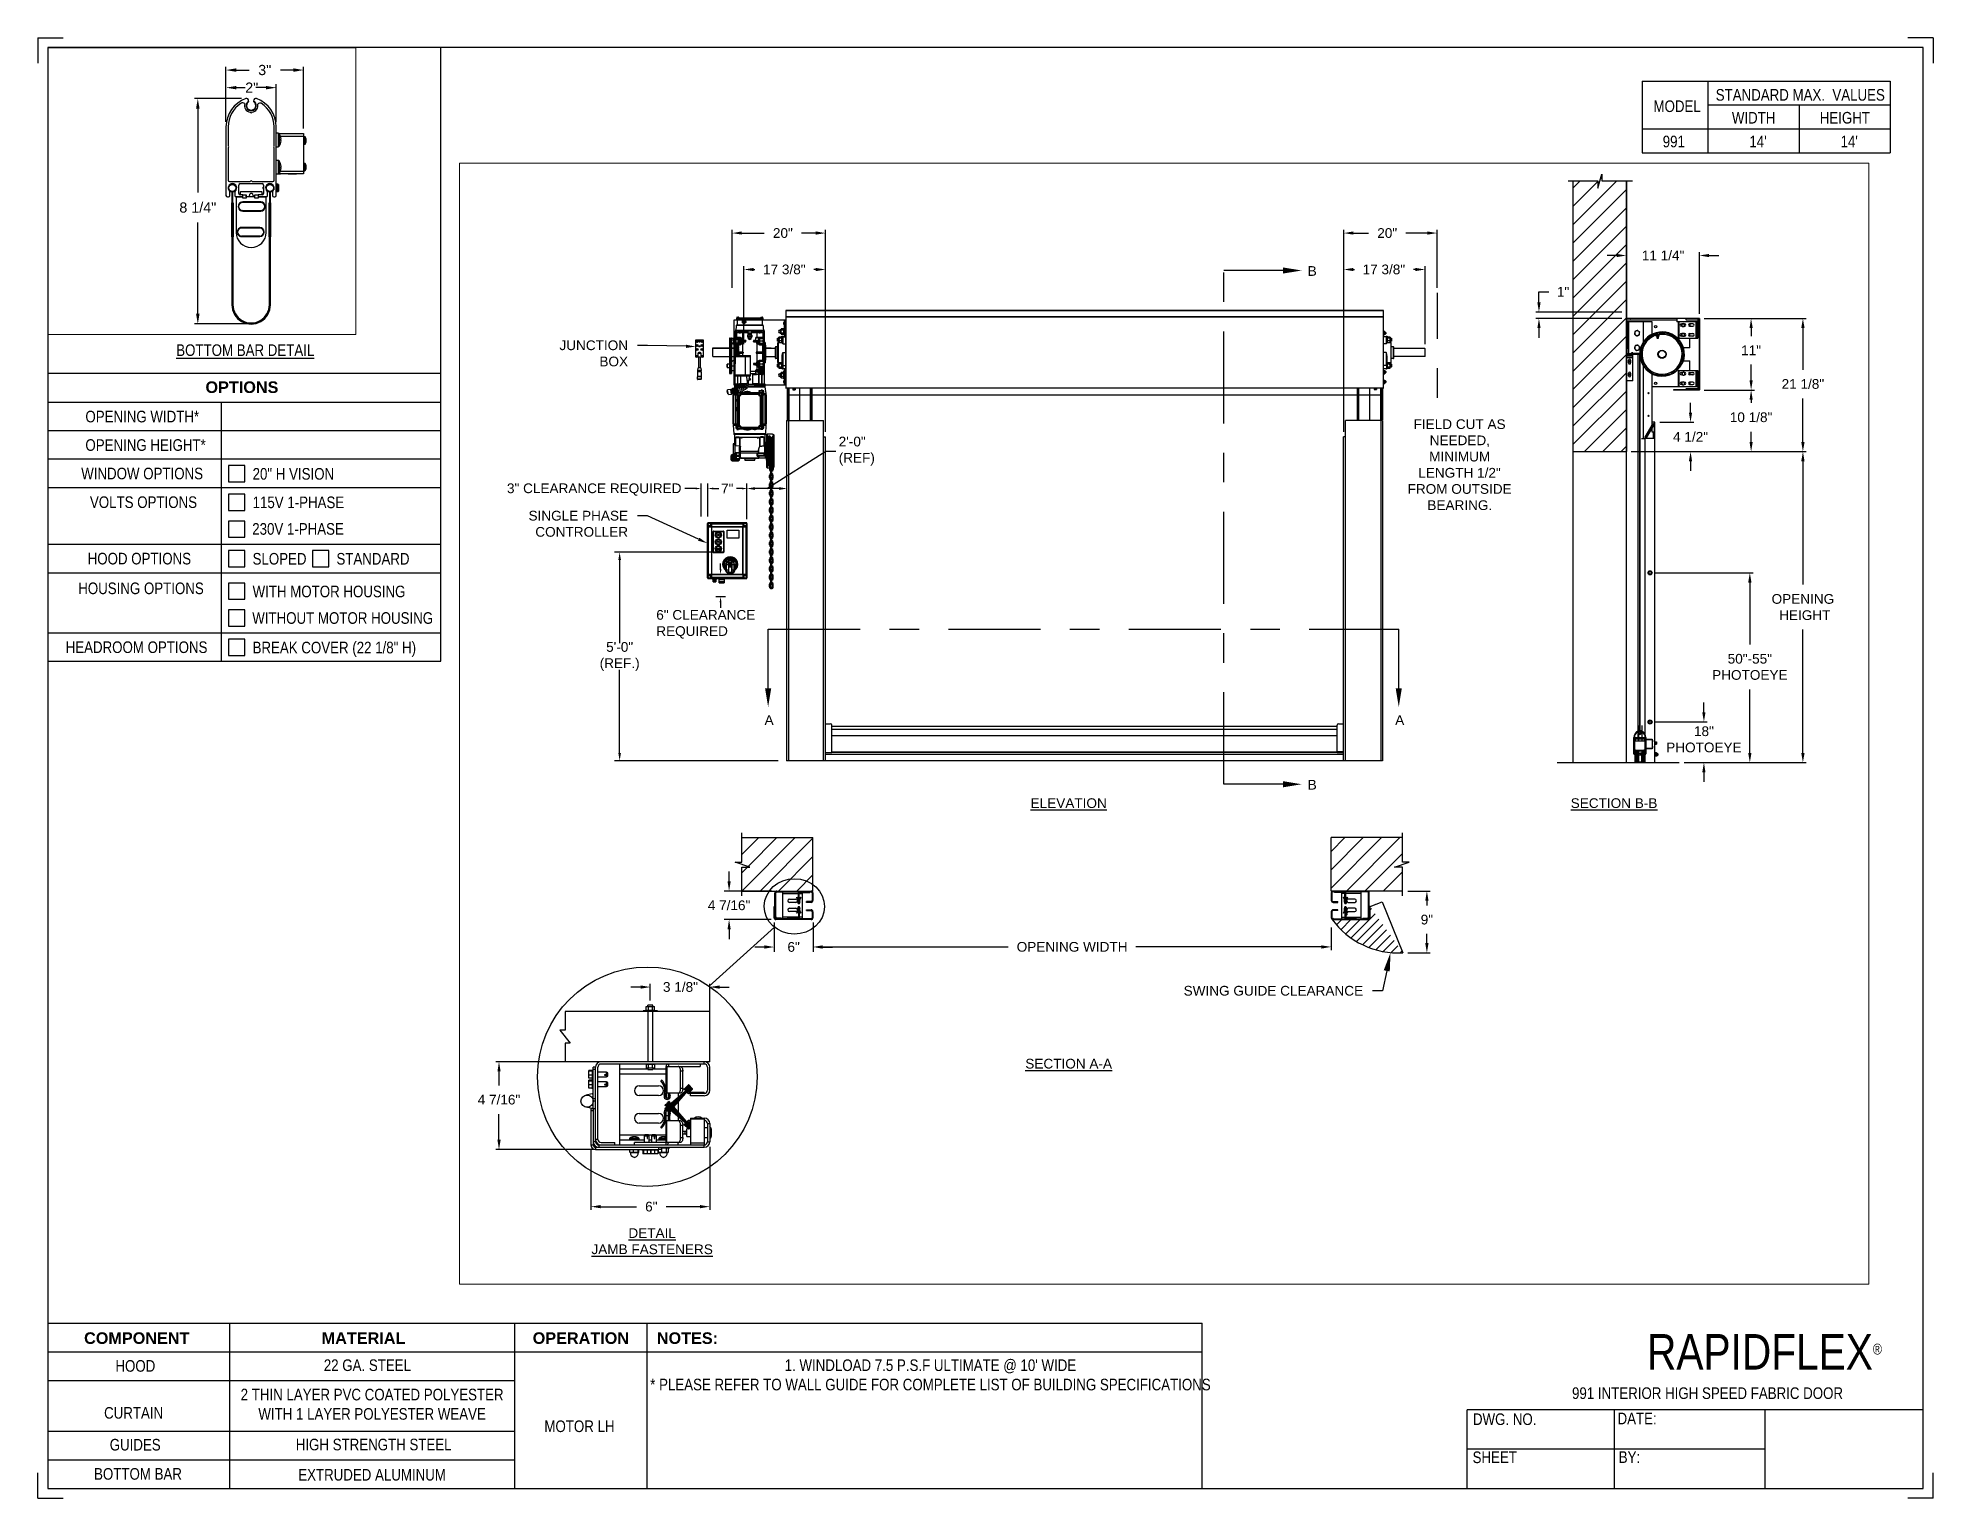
# Paper-space layout '991 MOTOR LH 115V OR 230V' of a CAD drawing. Header units: inches. Extents: x 0.1 to 10.9, y 0.1 to 8.4.
# The model-space entities are those that its viewports show. They can reach past a viewport. Long polylines and large blocks are cut down to what shows.
import ezdxf
from ezdxf import colors
from ezdxf.entities.mleader import LeaderData, LeaderLine
from ezdxf.math import Vec2, Vec3

# ---------------------------------------------------------------- set-up
doc = ezdxf.new("R2010")
doc.units = ezdxf.units.IN
doc.header["$LTSCALE"] = 0.25
doc.header["$MEASUREMENT"] = 0
doc.linetypes.add('CENTER', pattern=[2, 1.25, -0.25, 0.25, -0.25])
doc.linetypes.add('PHANTOM2', pattern=[1.25, 0.625, -0.125, 0.125, -0.125, 0.125, -0.125])
for name, color, linetype in [('ANNOTATIONS', 1, 'Continuous'), ('DETAILS', 4, 'Continuous'), ('HIDDEN', 6, 'PHANTOM2'), ('MOTOR LH', 7, 'Continuous'), ('SECTION CUTS', 6, 'CENTER'), ('STANDARD MOTOR LH', 7, 'Continuous'), ('TITLE BLOCK', 7, 'Continuous')]:
    doc.layers.add(name, color=color, linetype=linetype)
doc.styles.add('ARIAL', font='arial.ttf', dxfattribs={"height": 0.09375})
doc.styles.add('CADdetails-DIMENSIONS', font='ARIALN.TTF', dxfattribs={"height": 2.38})
doc.styles.add('ROMANS', font='Romans', dxfattribs={"height": 0.09375})
doc.styles.get("Standard").update_dxf_attribs({"font": 'romans.shx'})
doc.dimstyles.get("Standard").update_dxf_attribs({"dimscale": 60, "dimtxt": 0.0833, "dimasz": 0.0833, "dimexe": 0.0833, "dimexo": 0.04, "dimgap": 0.09, "dimtad": 0, "dimtih": 1, "dimtoh": 1, "dimdec": 4, "dimzin": 1, "dimdsep": 46, "dimlunit": 4, "dimtxsty": 'Standard', "dimcen": 0.09, "dimclrt": 150, "dimadec": 4, "dimazin": 2, "dimtfac": 1, "dimtdec": 0, "dimtofl": 0, "dimtmove": 0, "dimatfit": 3, "dimfxl": 1, "dimtolj": 1, "dimtzin": 0, "dimlwd": -1, "dimlwe": -1, "dimarcsym": 1})
doc.dimstyles.new('STANDARD$0', dxfattribs={"dimtxt": 0.09375, "dimasz": 0.09375, "dimexe": 0.03125, "dimexo": 0.046875, "dimgap": 0.09, "dimtad": 0, "dimtih": 1, "dimtoh": 1, "dimdec": 4, "dimzin": 0, "dimdsep": 46, "dimtxsty": 'ARIAL', "dimcen": 0.09, "dimadec": 0, "dimazin": 0, "dimtfac": 1, "dimtdec": 4, "dimtofl": 0, "dimtmove": 0, "dimatfit": 1, "dimfxl": 1, "dimtolj": 1, "dimtzin": 0, "dimarcsym": 0})
pattern_1 = [(45, (0.25267, 34.54644), (-0.08838835, 0.08838835), [])]
pattern_2 = [(45, (179.1486, 227.0073), (-0.265165, 0.265165), []), (45, (179.32536, 227.0073), (-0.265165, 0.265165), [])]

psp = doc.layouts.new('991 MOTOR LH 115V OR 230V')

# ---------------------------------------------------------------- texts
at = {"layer": 'TITLE BLOCK', "attachment_point": 2, "style": 'CADdetails-DIMENSIONS'}
for s, width, insert, char_height in [('MODEL', 0.28815, (9.45, 8.068), 0.0664), ('STANDARD MAX.  VALUES', 1.75949, (10.155, 8.133), 0.06641), ('WIDTH', 0.42908, (9.888, 8.002), 0.0664), ('HEIGHT', 0.42908, (10.41, 8.002), 0.0664), ('991', 0.29952, (9.431, 7.866), 0.0664)]:
    psp.add_mtext_dynamic_manual_height_columns(s, width=width, gutter_width=1.363, heights=[0], dxfattribs=dict(at, insert=insert, char_height=char_height))
at = {"layer": 'TITLE BLOCK', "style": 'CADdetails-DIMENSIONS'}
for s, insert, char_height, width, attachment_point in [("14'", (9.913, 7.866), 0.0664, 1.75949, 2), ("14'", (10.435, 7.866), 0.0664, 1.75949, 2), ('{\\LBOTTOM BAR DETAIL}', (1.254, 6.672), 0.06641, 1.75949, 2), ('{\\fArial|b1|i0|c0|p34;OPTIONS}', (1.235, 6.46), 0.06641, 1.75949, 2), ('OPENING WIDTH*', (0.339, 6.292), 0.06641, 1.30693, 1), ('OPENING HEIGHT*', (0.339, 6.129), 0.06641, 1.30693, 1), ('WINDOW OPTIONS', (0.315, 5.966), 0.06641, 1.30693, 1), ('20" H VISION', (1.296, 5.964), 0.06641, 1.23928, 1), ('VOLTS OPTIONS', (0.365, 5.802), 0.06641, 1.30693, 1), ('115V 1-PHASE ', (1.296, 5.801), 0.06641, 1.53035, 1), ('230V 1-PHASE\\P', (1.294, 5.649), 0.06641, 1.53035, 1), ('HOOD OPTIONS', (0.352, 5.479), 0.06641, 1.30693, 1), ('SLOPED', (1.296, 5.478), 0.0664, 1.23928, 1), ('STANDARD', (1.776, 5.478), 0.0664, 1.23928, 1), ('HOUSING OPTIONS', (0.298, 5.309), 0.06641, 1.30693, 1), ('WITH MOTOR HOUSING', (1.296, 5.291), 0.06641, 1.23928, 1), ('WITHOUT MOTOR HOUSING', (1.294, 5.139), 0.06641, 1.53035, 1), ('HEADROOM OPTIONS', (0.226, 4.972), 0.06641, 0.82215, 1), ('BREAK COVER (22 1/8" H)', (1.296, 4.97), 0.06641, 1.23928, 1), ('{\\fArial|b1|i0|c0|p34;COMPONENT}', (0.633, 1.018), 0.06641, 1.75949, 2), ('{\\fArial|b1|i0|c0|p34;MATERIAL}', (1.931, 1.018), 0.06641, 1.75949, 2), ('{\\fArial|b1|i0|c0|p34;OPERATION}', (3.175, 1.018), 0.06641, 1.75949, 2), ('{\\fArial|b1|i0|c0|p34;NOTES:}', (3.785, 1.018), 0.06641, 1.75949, 2), ('\\A1;RAPIDFLEX{\\H0.30337x;\\S® ^ ;}', (10.642, 1.008), 0.20312, 2.03069, 3), ('HOOD', (0.625, 0.859), 0.0664, 1.75949, 2), ('22 GA. STEEL', (1.953, 0.863), 0.06641, 1.75949, 2), ("1. WINDLOAD 7.5 P.S.F ULTIMATE @ 10' WIDE\\P* PLEASE REFER TO WALL GUIDE FOR COMPLETE LIST OF BUILDING SPECIFICATIONS", (5.176, 0.863), 0.06641, 3.11182, 2), ('2 THIN LAYER PVC COATED POLYESTER\\PWITH 1 LAYER POLYESTER WEAVE', (1.98, 0.695), 0.06641, 1.75949, 2), ('991 INTERIOR HIGH SPEED FABRIC DOOR', (9.624, 0.703), 0.06641, 1.75949, 2), ('\\PCURTAIN', (0.615, 0.701), 0.0664, 1.75949, 2), ('DWG. NO.', (8.463, 0.554), 0.0664, 1.75949, 2), ('DATE:', (9.221, 0.558), 0.0664, 1.75949, 2), ('\\P\\PMOTOR LH', (3.167, 0.735), 0.0664, 1.75949, 2), ('GUIDES', (0.624, 0.408), 0.0664, 1.75949, 2), ('HIGH STRENGTH STEEL', (1.989, 0.409), 0.06641, 1.75949, 2), ('SHEET', (8.406, 0.336), 0.0664, 1.75949, 2), ('BY:', (9.177, 0.337), 0.0664, 1.75949, 2), ('BOTTOM BAR', (0.64, 0.241), 0.0664, 1.75949, 2), ('EXTRUDED ALUMINUM', (1.98, 0.236), 0.06641, 1.75949, 2)]:
    psp.add_mtext(s, dxfattribs=dict(at, insert=insert, char_height=char_height, width=width, attachment_point=attachment_point))

msp = doc.modelspace()

# ---------------------------------------------------------------- texts
at = {"layer": 'ANNOTATIONS', "char_height": 0.09375, "style": 'ARIAL'}
for s, insert, width, attachment_point in [('\\pi0.09317;FIELD CUT AS \\P\\pi0.24799;NEEDED, \\P\\pi0.24348;MINIMUM \\P\\pi0.13806;LENGTH 1/2" \\P\\pi0.03513;FROM OUTSIDE \\P\\pi0.22583;BEARING.', (182.85063, 243.41473), 1.0565623, 1), ('{\\LELEVATION}', (179.61578, 239.75886), 3.0834986, 2), ('{\\LSECTION B-B}', (184.87783, 239.75886), 1.3823677, 2), ('{\\LSECTION A-A}', (179.61578, 237.24567), 1.3823677, 2), ('{\\LDETAIL\\PJAMB FASTENERS}', (175.59688, 235.61132), 1.3823677, 2)]:
    msp.add_mtext(s, dxfattribs=dict(at, insert=insert, width=width, attachment_point=attachment_point))
for s, insert, attachment_point in [('2\'-0"\\P(REF)', (177.39661, 243.10781), 4), ('3" CLEARANCE REQUIRED', (174.196, 242.73628), 4), ('7"', (176.38106, 242.74689), 6), ('6" CLEARANCE\\PREQUIRED', (175.63647, 241.43723), 4), ('5\'-0"\\P(REF.)', (175.28327, 241.12634), 5), ('\\A1;2"', (171.48293, 217.91101), 5)]:
    msp.add_mtext(s, dxfattribs=dict(at, insert=insert, attachment_point=attachment_point))
at = {"layer": 'SECTION CUTS', "style": 'ARIAL'}
for s, p in [('B', (181.92201, 244.79841)), ('A', (176.68152, 240.46666)), ('A', (182.76608, 240.46666)), ('B', (181.92201, 239.84254))]:
    msp.add_text(s, height=0.09375, dxfattribs=at).set_placement(p)

# ---------------------------------------------------------------- blocks, each defined once
blk = doc.blocks.new('*D30')
at = {"layer": 'ANNOTATIONS', "color": 0, "lineweight": -2, "transparency": 16777216}
for p, q in [((171.39, 217.812), (170.958, 217.812)), ((170.989, 217.718), (170.989, 216.952)), ((170.989, 215.84), (170.989, 216.675)), ((171.431, 215.747), (170.958, 215.747))]:
    blk.add_line(p, q, dxfattribs=at)
at = {"layer": 'ANNOTATIONS', "color": 0, "transparency": 16777216}
for points in [[(170.973, 217.718), (171.005, 217.718), (170.989, 217.812)], [(170.973, 215.84), (171.005, 215.84), (170.989, 215.747)]]:
    blk.add_solid(points, dxfattribs=at)
at = {"layer": 'defpoints', "color": 0, "transparency": 16777216}
for p in [(171.437, 217.812), (170.989, 215.747), (171.478, 215.747)]:
    blk.add_point(p, dxfattribs=at)
at = {"layer": 'ANNOTATIONS', "color": 0, "transparency": 16777216, "insert": (170.989, 216.813), "char_height": 0.0938, "attachment_point": 5, "style": 'ARIAL'}
blk.add_mtext('\\A1;8 1/4"', dxfattribs=at)
blk = doc.blocks.new('*D31')
at = {"layer": 'ANNOTATIONS', "color": 0, "lineweight": -2, "transparency": 16777216}
for p, q in [((171.247, 217.599), (171.247, 218.103)), ((171.341, 218.072), (171.458, 218.072)), ((171.864, 218.072), (171.745, 218.072)), ((171.958, 217.537), (171.958, 218.103))]:
    blk.add_line(p, q, dxfattribs=at)
at = {"layer": 'ANNOTATIONS', "color": 0, "transparency": 16777216}
for points in [[(171.341, 218.088), (171.341, 218.056), (171.247, 218.072)], [(171.864, 218.088), (171.864, 218.056), (171.958, 218.072)]]:
    blk.add_solid(points, dxfattribs=at)
at = {"layer": 'defpoints', "color": 0, "transparency": 16777216}
for p in [(171.247, 218.072), (171.247, 217.552), (171.958, 217.49)]:
    blk.add_point(p, dxfattribs=at)
at = {"layer": 'ANNOTATIONS', "color": 0, "transparency": 16777216, "insert": (171.602, 218.072), "char_height": 0.0938, "attachment_point": 5, "style": 'ARIAL'}
blk.add_mtext('\\A1;3"', dxfattribs=at)
blk = doc.blocks.new('*D154')
at = {"layer": 'ANNOTATIONS', "color": 0, "lineweight": -2, "transparency": 16777216}
for p, q in [((176.774, 238.56), (176.774, 238.277)), ((177.149, 238.56), (177.149, 238.277)), ((176.68, 238.324), (176.586, 238.324)), ((177.242, 238.324), (177.336, 238.324))]:
    blk.add_line(p, q, dxfattribs=at)
at = {"layer": 'ANNOTATIONS', "color": 0, "transparency": 16777216}
for points in [[(176.68, 238.34), (176.68, 238.308), (176.774, 238.324)], [(177.242, 238.34), (177.242, 238.308), (177.149, 238.324)]]:
    blk.add_solid(points, dxfattribs=at)
at = {"layer": 'defpoints', "color": 0, "transparency": 16777216}
for p in [(176.774, 238.607), (177.149, 238.607), (177.149, 238.324)]:
    blk.add_point(p, dxfattribs=at)
at = {"layer": 'ANNOTATIONS', "color": 0, "transparency": 16777216, "insert": (176.962, 238.324), "char_height": 0.0938, "attachment_point": 5, "style": 'ARIAL'}
blk.add_mtext('\\A1;6"', dxfattribs=at)
blk = doc.blocks.new('*D155')
at = {"layer": 'ANNOTATIONS', "color": 0, "lineweight": -2, "transparency": 16777216}
for p, q in [((185.747, 244.387), (186.232, 244.387)), ((186.2, 244.294), (186.2, 244.217)), ((186.2, 243.791), (186.2, 243.942)), ((185.747, 243.697), (186.232, 243.697))]:
    blk.add_line(p, q, dxfattribs=at)
at = {"layer": 'ANNOTATIONS', "color": 0, "transparency": 16777216}
for points in [[(186.185, 244.294), (186.216, 244.294), (186.2, 244.387)], [(186.185, 243.791), (186.216, 243.791), (186.2, 243.697)]]:
    blk.add_solid(points, dxfattribs=at)
at = {"layer": 'defpoints', "color": 0, "transparency": 16777216}
for p in [(185.7, 244.387), (186.2, 244.387), (185.7, 243.697)]:
    blk.add_point(p, dxfattribs=at)
at = {"layer": 'ANNOTATIONS', "color": 0, "transparency": 16777216, "insert": (186.2, 244.08), "char_height": 0.0938, "attachment_point": 5, "style": 'ARIAL'}
blk.add_mtext('\\A1;11"', dxfattribs=at)
blk = doc.blocks.new('*D156')
at = {"layer": 'ANNOTATIONS', "color": 0, "lineweight": -2, "transparency": 16777216}
for p, q in [((184.903, 244.995), (184.81, 244.995)), ((184.997, 244.433), (184.997, 245.026)), ((185.702, 244.433), (185.702, 245.026)), ((185.795, 244.995), (185.889, 244.995))]:
    blk.add_line(p, q, dxfattribs=at)
at = {"layer": 'ANNOTATIONS', "color": 0, "transparency": 16777216}
for points in [[(184.903, 245.01), (184.903, 244.979), (184.997, 244.995)], [(185.795, 245.01), (185.795, 244.979), (185.702, 244.995)]]:
    blk.add_solid(points, dxfattribs=at)
at = {"layer": 'defpoints', "color": 0, "transparency": 16777216}
for p in [(184.997, 244.995), (184.997, 244.386), (185.702, 244.386)]:
    blk.add_point(p, dxfattribs=at)
at = {"layer": 'ANNOTATIONS', "color": 0, "transparency": 16777216, "insert": (185.351, 244.995), "char_height": 0.09375, "attachment_point": 5, "style": 'ARIAL'}
blk.add_mtext('\\A1;11 1/4"', dxfattribs=at)
blk = doc.blocks.new('*D157')
at = {"layer": 'ANNOTATIONS', "color": 0, "lineweight": -2, "transparency": 16777216}
for p, q in [((182.27, 243.293), (182.27, 244.891)), ((182.363, 244.86), (182.372, 244.86)), ((182.961, 244.86), (182.942, 244.86)), ((183.055, 244.139), (183.055, 244.891))]:
    blk.add_line(p, q, dxfattribs=at)
at = {"layer": 'ANNOTATIONS', "color": 0, "transparency": 16777216}
for points in [[(182.363, 244.875), (182.363, 244.844), (182.27, 244.86)], [(182.961, 244.875), (182.961, 244.844), (183.055, 244.86)]]:
    blk.add_solid(points, dxfattribs=at)
at = {"layer": 'defpoints', "color": 0, "transparency": 16777216}
for p in [(182.27, 244.86), (183.055, 244.092), (182.27, 243.246)]:
    blk.add_point(p, dxfattribs=at)
at = {"layer": 'ANNOTATIONS', "color": 0, "transparency": 16777216, "insert": (182.657, 244.86), "char_height": 0.09375, "attachment_point": 5, "style": 'ARIAL'}
blk.add_mtext('\\A1;17 3/8"', dxfattribs=at)
blk = doc.blocks.new('*D158')
at = {"layer": 'ANNOTATIONS', "color": 0, "lineweight": -2, "transparency": 16777216}
for p, q in [((182.27, 243.293), (182.27, 245.242)), ((182.363, 245.211), (182.507, 245.211)), ((183.076, 245.211), (182.87, 245.211)), ((183.17, 244.682), (183.17, 245.242))]:
    blk.add_line(p, q, dxfattribs=at)
at = {"layer": 'ANNOTATIONS', "color": 0, "transparency": 16777216}
for points in [[(182.363, 245.227), (182.363, 245.196), (182.27, 245.211)], [(183.076, 245.227), (183.076, 245.196), (183.17, 245.211)]]:
    blk.add_solid(points, dxfattribs=at)
at = {"layer": 'defpoints', "color": 0, "transparency": 16777216}
for p in [(182.27, 245.211), (183.17, 244.635), (182.27, 243.246)]:
    blk.add_point(p, dxfattribs=at)
at = {"layer": 'ANNOTATIONS', "color": 0, "transparency": 16777216, "insert": (182.689, 245.211), "char_height": 0.0938, "attachment_point": 5, "style": 'ARIAL'}
blk.add_mtext('\\A1;20"', dxfattribs=at)
blk = doc.blocks.new('*D145')
at = {"layer": 'ANNOTATIONS', "color": 0, "lineweight": -2, "transparency": 16777216}
for p, q in [((185.616, 243.48), (185.616, 243.573)), ((185.319, 243.386), (185.647, 243.386)), ((185.044, 243.103), (185.647, 243.103)), ((185.616, 243.01), (185.616, 242.916))]:
    blk.add_line(p, q, dxfattribs=at)
at = {"layer": 'ANNOTATIONS', "color": 0, "transparency": 16777216}
for points in [[(185.6, 243.48), (185.631, 243.48), (185.616, 243.386)], [(185.6, 243.01), (185.631, 243.01), (185.616, 243.103)]]:
    blk.add_solid(points, dxfattribs=at)
at = {"layer": 'defpoints', "color": 0, "transparency": 16777216}
for p in [(185.272, 243.386), (185.616, 243.386), (184.997, 243.103)]:
    blk.add_point(p, dxfattribs=at)
at = {"layer": 'ANNOTATIONS', "color": 0, "transparency": 16777216, "insert": (185.616, 243.245), "char_height": 0.0938, "attachment_point": 5, "style": 'ARIAL'}
blk.add_mtext('\\A1;4 1/2"', dxfattribs=at)
blk = doc.blocks.new('*D146')
at = {"layer": 'ANNOTATIONS', "color": 0, "lineweight": -2, "transparency": 16777216}
for p, q in [((185.747, 243.697), (186.232, 243.697)), ((186.2, 243.603), (186.2, 243.572)), ((186.2, 243.197), (186.2, 243.295)), ((185.044, 243.103), (186.232, 243.103))]:
    blk.add_line(p, q, dxfattribs=at)
at = {"layer": 'ANNOTATIONS', "color": 0, "transparency": 16777216}
for points in [[(186.185, 243.603), (186.216, 243.603), (186.2, 243.697)], [(186.185, 243.197), (186.216, 243.197), (186.2, 243.103)]]:
    blk.add_solid(points, dxfattribs=at)
at = {"layer": 'defpoints', "color": 0, "transparency": 16777216}
for p in [(185.7, 243.697), (184.997, 243.103), (186.2, 243.103)]:
    blk.add_point(p, dxfattribs=at)
at = {"layer": 'ANNOTATIONS', "color": 0, "transparency": 16777216, "insert": (186.2, 243.434), "char_height": 0.09375, "attachment_point": 5, "style": 'ARIAL'}
blk.add_mtext('\\A1;10 1/8"', dxfattribs=at)
blk = doc.blocks.new('*D147')
at = {"layer": 'ANNOTATIONS', "color": 0, "lineweight": -2, "transparency": 16777216}
for p, q in [((185.745, 240.588), (185.745, 240.682)), ((185.272, 240.495), (185.776, 240.495)), ((185.554, 240.103), (185.776, 240.103)), ((185.745, 240.01), (185.745, 239.916))]:
    blk.add_line(p, q, dxfattribs=at)
at = {"layer": 'ANNOTATIONS', "color": 0, "transparency": 16777216}
for points in [[(185.729, 240.588), (185.76, 240.588), (185.745, 240.495)], [(185.729, 240.01), (185.76, 240.01), (185.745, 240.103)]]:
    blk.add_solid(points, dxfattribs=at)
at = {"layer": 'defpoints', "color": 0, "transparency": 16777216}
for p in [(185.225, 240.495), (185.745, 240.495), (185.507, 240.103)]:
    blk.add_point(p, dxfattribs=at)
at = {"layer": 'ANNOTATIONS', "color": 0, "transparency": 16777216, "insert": (185.745, 240.327), "char_height": 0.0938, "attachment_point": 5, "style": 'ARIAL'}
blk.add_mtext('\\A1;18"\\PPHOTOEYE', dxfattribs=at)
blk = doc.blocks.new('*D148')
at = {"layer": 'ANNOTATIONS', "color": 0, "lineweight": -2, "transparency": 16777216}
for p, q in [((185.272, 241.934), (186.219, 241.934)), ((186.188, 241.84), (186.188, 241.243)), ((186.188, 240.197), (186.188, 240.809)), ((185.554, 240.103), (186.219, 240.103))]:
    blk.add_line(p, q, dxfattribs=at)
at = {"layer": 'ANNOTATIONS', "color": 0, "transparency": 16777216}
for points in [[(186.172, 241.84), (186.204, 241.84), (186.188, 241.934)], [(186.172, 240.197), (186.204, 240.197), (186.188, 240.103)]]:
    blk.add_solid(points, dxfattribs=at)
at = {"layer": 'defpoints', "color": 0, "transparency": 16777216}
for p in [(185.225, 241.934), (186.188, 241.934), (185.507, 240.103)]:
    blk.add_point(p, dxfattribs=at)
at = {"layer": 'ANNOTATIONS', "color": 0, "transparency": 16777216, "insert": (186.188, 241.026), "char_height": 0.09375, "attachment_point": 5, "style": 'ARIAL'}
blk.add_mtext('\\A1;50"-55"\\PPHOTOEYE', dxfattribs=at)
blk = doc.blocks.new('*D149')
at = {"layer": 'ANNOTATIONS', "color": 0, "lineweight": -2, "transparency": 16777216}
for p, q in [((176.339, 238.958), (176.339, 239.051)), ((176.752, 238.864), (176.292, 238.864)), ((176.745, 238.589), (176.292, 238.589)), ((176.339, 238.495), (176.339, 238.401))]:
    blk.add_line(p, q, dxfattribs=at)
at = {"layer": 'ANNOTATIONS', "color": 0, "transparency": 16777216}
for points in [[(176.324, 238.958), (176.355, 238.958), (176.339, 238.864)], [(176.324, 238.495), (176.355, 238.495), (176.339, 238.589)]]:
    blk.add_solid(points, dxfattribs=at)
at = {"layer": 'defpoints', "color": 0, "transparency": 16777216}
for p in [(176.799, 238.864), (176.339, 238.589), (176.792, 238.589)]:
    blk.add_point(p, dxfattribs=at)
at = {"layer": 'ANNOTATIONS', "color": 0, "transparency": 16777216, "insert": (176.339, 238.726), "char_height": 0.09375, "attachment_point": 5, "style": 'ARIAL'}
blk.add_mtext('\\A1;4 7/16"', dxfattribs=at)
blk = doc.blocks.new('*D139')
at = {"layer": 'ANNOTATIONS', "color": 0, "lineweight": -2, "transparency": 16777216}
for p, q in [((175.057, 237.217), (174.088, 237.217)), ((174.119, 237.124), (174.119, 236.989)), ((174.119, 236.464), (174.119, 236.712)), ((175.05, 236.37), (174.088, 236.37))]:
    blk.add_line(p, q, dxfattribs=at)
at = {"layer": 'ANNOTATIONS', "color": 0, "transparency": 16777216}
for points in [[(174.104, 237.124), (174.135, 237.124), (174.119, 237.217)], [(174.104, 236.464), (174.135, 236.464), (174.119, 236.37)]]:
    blk.add_solid(points, dxfattribs=at)
at = {"layer": 'defpoints', "color": 0, "transparency": 16777216}
for p in [(175.104, 237.217), (174.119, 236.37), (175.097, 236.37)]:
    blk.add_point(p, dxfattribs=at)
at = {"layer": 'ANNOTATIONS', "color": 0, "transparency": 16777216, "insert": (174.119, 236.851), "char_height": 0.09375, "attachment_point": 5, "style": 'ARIAL'}
blk.add_mtext('\\A1;4 7/16"', dxfattribs=at)
blk = doc.blocks.new('*D140')
at = {"layer": 'ANNOTATIONS', "color": 0, "lineweight": -2, "transparency": 16777216}
for p, q in [((175.579, 237.809), (175.579, 237.969)), ((176.153, 237.587), (176.153, 237.969)), ((175.486, 237.938), (175.392, 237.938)), ((176.247, 237.938), (176.34, 237.938))]:
    blk.add_line(p, q, dxfattribs=at)
at = {"layer": 'ANNOTATIONS', "color": 0, "transparency": 16777216}
for points in [[(175.486, 237.953), (175.486, 237.922), (175.579, 237.938)], [(176.247, 237.953), (176.247, 237.922), (176.153, 237.938)]]:
    blk.add_solid(points, dxfattribs=at)
at = {"layer": 'defpoints', "color": 0, "transparency": 16777216}
for p in [(176.153, 237.938), (175.579, 237.762), (176.153, 237.54)]:
    blk.add_point(p, dxfattribs=at)
at = {"layer": 'ANNOTATIONS', "color": 0, "transparency": 16777216, "insert": (175.87, 237.938), "char_height": 0.0938, "attachment_point": 5, "style": 'ARIAL'}
blk.add_mtext('\\A1;3 1/8"', dxfattribs=at)
blk = doc.blocks.new('*D141')
at = {"layer": 'ANNOTATIONS', "color": 0, "lineweight": -2, "transparency": 16777216}
for p, q in [((185.747, 244.387), (186.731, 244.387)), ((186.7, 244.294), (186.7, 243.893)), ((186.7, 243.197), (186.7, 243.616)), ((185.044, 243.103), (186.731, 243.103))]:
    blk.add_line(p, q, dxfattribs=at)
at = {"layer": 'ANNOTATIONS', "color": 0, "transparency": 16777216}
for points in [[(186.684, 244.294), (186.716, 244.294), (186.7, 244.387)], [(186.684, 243.197), (186.716, 243.197), (186.7, 243.103)]]:
    blk.add_solid(points, dxfattribs=at)
at = {"layer": 'defpoints', "color": 0, "transparency": 16777216}
for p in [(185.7, 244.387), (186.7, 244.387), (184.997, 243.103)]:
    blk.add_point(p, dxfattribs=at)
at = {"layer": 'ANNOTATIONS', "color": 0, "transparency": 16777216, "insert": (186.7, 243.755), "char_height": 0.09375, "attachment_point": 5, "style": 'ARIAL'}
blk.add_mtext('\\A1;21 1/8"', dxfattribs=at)
blk = doc.blocks.new('*D142')
at = {"layer": 'ANNOTATIONS', "color": 0, "lineweight": -2, "transparency": 16777216}
for p, q in [((184.153, 244.542), (184.153, 244.645)), ((184.153, 244.645), (184.247, 244.645)), ((184.952, 244.448), (184.122, 244.448)), ((184.952, 244.387), (184.122, 244.387)), ((184.153, 244.294), (184.153, 244.2))]:
    blk.add_line(p, q, dxfattribs=at)
at = {"layer": 'ANNOTATIONS', "color": 0, "transparency": 16777216}
for points in [[(184.138, 244.542), (184.169, 244.542), (184.153, 244.448)], [(184.138, 244.294), (184.169, 244.294), (184.153, 244.387)]]:
    blk.add_solid(points, dxfattribs=at)
at = {"layer": 'defpoints', "color": 0, "transparency": 16777216}
for p in [(184.153, 244.387), (184.999, 244.448), (184.999, 244.387)]:
    blk.add_point(p, dxfattribs=at)
at = {"layer": 'ANNOTATIONS', "color": 0, "transparency": 16777216, "insert": (184.386, 244.645), "char_height": 0.0938, "attachment_point": 5, "style": 'ARIAL'}
blk.add_mtext('\\A1;1"', dxfattribs=at)
blk = doc.blocks.new('*D143')
at = {"layer": 'ANNOTATIONS', "color": 0, "lineweight": -2, "transparency": 16777216}
for p, q in [((176.483, 244.139), (176.483, 244.891)), ((176.577, 244.86), (176.587, 244.86)), ((177.176, 244.86), (177.157, 244.86)), ((177.27, 243.293), (177.27, 244.891))]:
    blk.add_line(p, q, dxfattribs=at)
at = {"layer": 'ANNOTATIONS', "color": 0, "transparency": 16777216}
for points in [[(176.577, 244.875), (176.577, 244.844), (176.483, 244.86)], [(177.176, 244.875), (177.176, 244.844), (177.27, 244.86)]]:
    blk.add_solid(points, dxfattribs=at)
at = {"layer": 'defpoints', "color": 0, "transparency": 16777216}
for p in [(176.483, 244.86), (176.483, 244.092), (177.27, 243.246)]:
    blk.add_point(p, dxfattribs=at)
at = {"layer": 'ANNOTATIONS', "color": 0, "transparency": 16777216, "insert": (176.872, 244.86), "char_height": 0.09375, "attachment_point": 5, "style": 'ARIAL'}
blk.add_mtext('\\A1;17 3/8"', dxfattribs=at)
blk = doc.blocks.new('*D144')
at = {"layer": 'ANNOTATIONS', "color": 0, "lineweight": -2, "transparency": 16777216}
for p, q in [((176.369, 244.682), (176.369, 245.242)), ((176.462, 245.211), (176.677, 245.211)), ((177.176, 245.211), (177.039, 245.211)), ((177.27, 243.293), (177.27, 245.242))]:
    blk.add_line(p, q, dxfattribs=at)
at = {"layer": 'ANNOTATIONS', "color": 0, "transparency": 16777216}
for points in [[(176.462, 245.227), (176.462, 245.196), (176.369, 245.211)], [(177.176, 245.227), (177.176, 245.196), (177.27, 245.211)]]:
    blk.add_solid(points, dxfattribs=at)
at = {"layer": 'defpoints', "color": 0, "transparency": 16777216}
for p in [(176.369, 245.211), (176.369, 244.635), (177.27, 243.246)]:
    blk.add_point(p, dxfattribs=at)
at = {"layer": 'ANNOTATIONS', "color": 0, "transparency": 16777216, "insert": (176.858, 245.211), "char_height": 0.0938, "attachment_point": 5, "style": 'ARIAL'}
blk.add_mtext('\\A1;20"', dxfattribs=at)
blk = doc.blocks.new('*D153')
at = {"layer": 'ANNOTATIONS', "color": 0, "linetype": 'ByBlock', "lineweight": -2, "transparency": 16777216}
for p, q in [((182.887, 238.864), (183.103, 238.864)), ((183.072, 238.77), (183.072, 238.725)), ((183.072, 238.362), (183.072, 238.45)), ((182.887, 238.268), (183.103, 238.268))]:
    blk.add_line(p, q, dxfattribs=at)
at = {"layer": 'ANNOTATIONS', "color": 0, "transparency": 16777216}
for points in [[(183.056, 238.77), (183.088, 238.77), (183.072, 238.864)], [(183.056, 238.362), (183.088, 238.362), (183.072, 238.268)]]:
    blk.add_solid(points, dxfattribs=at)
at = {"layer": 'defpoints', "color": 0, "transparency": 16777216}
for p in [(182.84, 238.864), (183.072, 238.864), (182.84, 238.268)]:
    blk.add_point(p, dxfattribs=at)
at = {"layer": 'ANNOTATIONS', "color": 0, "transparency": 16777216, "insert": (183.072, 238.588), "char_height": 0.0938, "attachment_point": 5, "style": 'ARIAL'}
blk.add_mtext('\\A1;9"', dxfattribs=at)
blk = doc.blocks.new('*D152')
at = {"layer": 'ANNOTATIONS', "color": 0, "lineweight": -2, "transparency": 16777216}
for p, q in [((175.006, 236.369), (175.006, 235.788)), ((176.153, 236.397), (176.153, 235.788)), ((175.099, 235.819), (175.445, 235.819)), ((176.059, 235.819), (175.733, 235.819))]:
    blk.add_line(p, q, dxfattribs=at)
at = {"layer": 'ANNOTATIONS', "color": 0, "transparency": 16777216}
for points in [[(175.099, 235.835), (175.099, 235.804), (175.006, 235.819)], [(176.059, 235.835), (176.059, 235.804), (176.153, 235.819)]]:
    blk.add_solid(points, dxfattribs=at)
at = {"layer": 'defpoints', "color": 0, "transparency": 16777216}
for p in [(175.006, 236.416), (176.153, 236.444), (176.153, 235.819)]:
    blk.add_point(p, dxfattribs=at)
at = {"layer": 'ANNOTATIONS', "color": 0, "transparency": 16777216, "insert": (175.589, 235.819), "char_height": 0.0938, "attachment_point": 5, "style": 'ARIAL'}
blk.add_mtext('\\A1;6"', dxfattribs=at)
blk = doc.blocks.new('*D159')
at = {"layer": 'ANNOTATIONS', "color": 0, "lineweight": -2, "transparency": 16777216}
for p, q in [((177.149, 238.513), (177.149, 238.293)), ((182.149, 238.513), (182.149, 238.293)), ((177.242, 238.325), (179.032, 238.325)), ((182.055, 238.325), (180.265, 238.325))]:
    blk.add_line(p, q, dxfattribs=at)
at = {"layer": 'ANNOTATIONS', "color": 0, "transparency": 16777216}
for points in [[(177.242, 238.34), (177.242, 238.309), (177.149, 238.325)], [(182.055, 238.34), (182.055, 238.309), (182.149, 238.325)]]:
    blk.add_solid(points, dxfattribs=at)
at = {"layer": 'defpoints', "color": 0, "transparency": 16777216}
for p in [(177.149, 238.56), (182.149, 238.56), (182.149, 238.325)]:
    blk.add_point(p, dxfattribs=at)
at = {"layer": 'ANNOTATIONS', "color": 0, "transparency": 16777216, "insert": (179.649, 238.325), "char_height": 0.09375, "attachment_point": 5, "style": 'ARIAL'}
blk.add_mtext('\\A1;OPENING WIDTH', dxfattribs=at)
blk = doc.blocks.new('*D160')
at = {"layer": 'ANNOTATIONS', "color": 0, "lineweight": -2, "transparency": 16777216}
for p, q in [((185.091, 243.103), (186.731, 243.103)), ((186.7, 243.01), (186.7, 241.821)), ((186.7, 240.197), (186.7, 241.386)), ((185.601, 240.103), (186.731, 240.103))]:
    blk.add_line(p, q, dxfattribs=at)
at = {"layer": 'ANNOTATIONS', "color": 0, "transparency": 16777216}
for points in [[(186.684, 243.01), (186.716, 243.01), (186.7, 243.103)], [(186.684, 240.197), (186.716, 240.197), (186.7, 240.103)]]:
    blk.add_solid(points, dxfattribs=at)
at = {"layer": 'defpoints', "color": 0, "transparency": 16777216}
for p in [(185.044, 243.103), (186.7, 243.103), (185.554, 240.103)]:
    blk.add_point(p, dxfattribs=at)
at = {"layer": 'ANNOTATIONS', "color": 0, "transparency": 16777216, "insert": (186.7, 241.603), "char_height": 0.09375, "attachment_point": 5, "style": 'ARIAL'}
blk.add_mtext('\\A1;OPENING\\P HEIGHT', dxfattribs=at)

# ---------------------------------------------------------------- dimensions: what is measured, and where the dimension line sits
at = {"layer": 'ANNOTATIONS'}
for base, p1, p2, text, picture, middle in [((176.36862, 245.21123), (177.26966, 243.24564), (176.36862, 244.63538), '20"', '*D144', (176.85799, 245.21123)), ((182.26966, 245.21123), (183.16996, 244.63538), (182.26966, 243.24564), '20"', '*D158', (182.68853, 245.21123)), ((184.99708, 244.99487), (185.70168, 244.38592), (184.99708, 244.38592), '11 1/4"', '*D156', (185.35071, 244.99487)), ((176.48336, 244.85955), (177.26966, 243.24564), (176.48336, 244.09242), '17 3/8"', '*D143', (176.87168, 244.85955)), ((182.26966, 244.85955), (183.05521, 244.09242), (182.26966, 243.24564), '17 3/8"', '*D157', (182.65671, 244.85955)), ((176.15295, 237.93758), (175.57929, 237.76171), (176.15295, 237.54011), '3 1/8"', '*D140', (175.87016, 237.93758)), ((176.15292, 235.81926), (175.00563, 236.41587), (176.15292, 236.44436), '6"', '*D152', (175.58906, 235.81926)), ((171.24716, 218.07198), (171.95816, 217.49013), (171.24716, 217.55244), '3"', '*D31', (171.60165, 218.07198))]:
    dim = msp.add_linear_dim(base=base, p1=p1, p2=p2, text=text, dimstyle='STANDARD$0', dxfattribs=at)
    dim.commit()
    dim.dimension.update_dxf_attribs({"geometry": picture, "text_midpoint": middle, "dimtype": 160})
for base, p1, p2, text, picture, middle in [((184.15323, 244.3874), (184.99868, 244.44842), (184.99856, 244.3874), '1"', '*D142', (184.38645, 244.64524)), ((186.7001, 244.3874), (184.99708, 243.10342), (185.70021, 244.3874), '21 1/8"', '*D141', (186.7001, 243.75483)), ((186.20031, 244.3874), (185.70021, 243.69695), (185.70021, 244.3874), '11"', '*D155', (186.20031, 244.07951)), ((186.20031, 243.10342), (185.70021, 243.69695), (184.99708, 243.10342), '10 1/8"', '*D146', (186.20031, 243.43352)), ((185.61559, 243.38592), (184.99708, 243.10342), (185.27208, 243.38592), '4 1/2"', '*D145', (185.61559, 243.24467)), ((186.18795, 241.9339), (185.50734, 240.10342), (185.22521, 241.9339), '50"-55"\\PPHOTOEYE', '*D148', (186.18795, 241.02597)), ((185.74456, 240.49459), (185.50734, 240.10342), (185.22521, 240.49459), '18"\\PPHOTOEYE', '*D147', (185.74456, 240.32702)), ((174.11932, 236.37012), (175.10388, 237.21743), (175.09699, 236.37012), '4 7/16"', '*D139', (174.11932, 236.85095)), ((170.98896, 215.74668), (171.43661, 217.81209), (171.47766, 215.74668), '8 1/4"', '*D30', (170.98896, 216.81345))]:
    dim = msp.add_linear_dim(base=base, p1=p1, p2=p2, angle=90, text=text, dimstyle='STANDARD$0', dxfattribs=at)
    dim.commit()
    dim.dimension.update_dxf_attribs({"geometry": picture, "text_midpoint": middle, "dimtype": 160})
dim = msp.add_linear_dim(base=(186.7001, 243.10342), p1=(185.55422, 240.10342), p2=(185.04396, 243.10342), angle=90, text='OPENING\\P HEIGHT', dimstyle='STANDARD$0', dxfattribs=at)
dim.commit()
dim.dimension.update_dxf_attribs({"geometry": '*D160', "text_midpoint": (186.7001, 241.60342)})
for base, p1, p2, text, override, picture, middle in [((176.33921, 238.58878), (176.79902, 238.86378), (176.79158, 238.58878), '4 7/16"', {"dimexe": 0.046875, "dimgap": 0.0625, "dimlunit": 4, "dimcen": 0.089844, "dimfxl": 0.18, "dimfrac": 2}, '*D149', (176.33921, 238.72628)), ((183.07205, 238.86378), (182.84003, 238.26815), (182.84003, 238.86378), '9"', {"dimarcsym": 1}, '*D153', (183.07205, 238.58756))]:
    dim = msp.add_linear_dim(base=base, p1=p1, p2=p2, angle=90, text=text, dimstyle='STANDARD$0', override=override, dxfattribs=at)
    dim.commit()
    dim.dimension.update_dxf_attribs({"geometry": picture, "text_midpoint": middle, "dimtype": 160})
dim = msp.add_linear_dim(base=(177.14871, 238.32405), p1=(176.77371, 238.60666), p2=(177.14871, 238.60666), text='6"', dimstyle='STANDARD$0', override={"dimexe": 0.046875, "dimgap": 0.0625, "dimlunit": 4, "dimcen": 0.089844, "dimfxl": 0.18, "dimfrac": 2}, dxfattribs=at)
dim.commit()
dim.dimension.update_dxf_attribs({"geometry": '*D154', "text_midpoint": (176.96167, 238.32405), "dimtype": 160})
dim = msp.add_linear_dim(base=(182.14871, 238.32459), p1=(177.14871, 238.55978), p2=(182.14871, 238.55978), text='OPENING WIDTH', dimstyle='STANDARD$0', dxfattribs=at)
dim.commit()
dim.dimension.update_dxf_attribs({"geometry": '*D159', "text_midpoint": (179.64871, 238.32459)})

# ---------------------------------------------------------------- hatches: boundary and pattern name
at = {"layer": 'STANDARD MOTOR LH'}
h = msp.add_hatch(dxfattribs=at)
h.set_pattern_fill('ANSI31', color=256, style=0)
h.set_pattern_definition([(45, (0.25267, 34.19276), (-0.08838835, 0.08838835), [])])
edge = h.paths.add_edge_path()
edge.add_line((184.48146, 245.71433), (184.48146, 243.10342))
edge.add_line((184.48146, 243.10342), (184.99708, 243.10342))
edge.add_line((184.99708, 245.71433), (184.99708, 243.10342))
edge = h.paths.add_edge_path()
edge.add_line((184.43507, 245.71433), (184.72217, 245.71433))
edge.add_line((184.72217, 245.71433), (184.72217, 245.64563))
edge.add_line((184.72217, 245.64563), (184.76059, 245.77899))
edge.add_line((184.76059, 245.77899), (184.76059, 245.71433))
edge.add_line((184.76059, 245.71433), (185.05578, 245.71433))
h = msp.add_hatch(dxfattribs=at)
h.set_pattern_fill('ANSI32', color=256, style=0)
h.set_pattern_definition(pattern_2)
edge = h.paths.add_edge_path(flags=0)
edge.add_line((184.9988, 244.44683), (184.9988, 244.39374))
edge.add_line((184.9988, 244.39374), (185.00028, 244.39374))
edge.add_line((185.00028, 244.39374), (185.00028, 244.44683))
edge.add_arc((184.99868, 244.44683), 0.0016, 0, 180)
edge.add_line((184.99708, 244.44683), (184.99708, 244.3874))
edge.add_arc((184.99856, 244.3874), 0.00147, 180, 270)
edge.add_line((184.99856, 244.38592), (185.70021, 244.38592))
edge.add_line((185.70021, 244.38592), (185.70021, 243.69842))
edge.add_line((185.70021, 243.69842), (185.45181, 243.69842))
edge.add_arc((185.45181, 243.69855), 0.000123, 90, 270, ccw=False)
edge.add_line((185.45181, 243.69867), (185.54396, 243.69867))
edge.add_line((185.54396, 243.69867), (185.54396, 243.70015))
edge.add_line((185.54396, 243.70015), (185.45181, 243.70015))
edge.add_arc((185.45181, 243.69855), 0.0016, 90, 270)
edge.add_line((185.45181, 243.69695), (185.70021, 243.69695))
edge.add_arc((185.70021, 243.69842), 0.00147, 270, 360)
edge.add_line((185.70168, 243.69842), (185.70168, 244.38592))
edge.add_arc((185.70021, 244.38592), 0.00147, 0, 90)
edge.add_line((185.70021, 244.3874), (184.99856, 244.3874))
edge.add_line((184.99856, 244.3874), (184.99856, 244.44683))
edge.add_arc((184.99868, 244.44683), 0.000123, 0, 180, ccw=False)
h = msp.add_hatch(dxfattribs=at)
h.set_pattern_fill('ANSI32', color=256, style=0)
h.set_pattern_definition(pattern_2)
edge = h.paths.add_edge_path(flags=0)
edge.add_arc((185.34083, 244.04217), 0.20703, 0, 360)
edge = h.paths.add_edge_path(flags=0)
edge.add_arc((185.34083, 244.04217), 0.19531, 0, 360)
h = msp.add_hatch(dxfattribs=at)
h.set_pattern_fill('ANSI32', color=256, style=0)
h.set_pattern_definition(pattern_2)
edge = h.paths.add_edge_path(flags=0)
edge.add_line((184.99708, 244.09686), (184.99708, 244.03436))
edge.add_line((184.99708, 244.03436), (185.05958, 244.03436))
edge.add_line((185.05958, 244.03436), (185.05958, 244.03827))
edge.add_arc((185.05568, 244.03827), 0.00391, 0, 90)
edge.add_line((185.05568, 244.04217), (185.0088, 244.04217))
edge.add_arc((185.0088, 244.04608), 0.00391, 180, 270, ccw=False)
edge.add_line((185.0049, 244.04608), (185.0049, 244.09296))
edge.add_arc((185.00099, 244.09296), 0.00391, 0, 90)
edge.add_line((185.00099, 244.09686), (184.99708, 244.09686))
h = msp.add_hatch(dxfattribs=at)
h.set_pattern_fill('ANSI38', color=256, style=0)
h.set_pattern_definition([(45, (179.14859, 227.00729), (-0.08838835, 0.08838835), []), (135, (179.14859, 227.00729), (-0.265165, 0.08838835), [0.3125, -0.1875])])
edge = h.paths.add_edge_path(flags=0)
edge.add_arc((185.04833, 244.05342), 0.000313, 90, 180, ccw=False)
edge.add_line((185.04833, 244.05374), (185.05646, 244.05374))
edge.add_arc((185.05646, 244.05342), 0.000313, 0, 90, ccw=False)
edge.add_line((185.05677, 244.05342), (185.05677, 244.05217))
edge.add_arc((185.05708, 244.05217), 0.000313, 180, 270)
edge.add_line((185.05708, 244.05186), (185.05927, 244.05186))
edge.add_arc((185.05927, 244.05217), 0.000313, 270, 360)
edge.add_line((185.05958, 244.05217), (185.05958, 244.05624))
edge.add_arc((185.05927, 244.05624), 0.000313, 0, 90)
edge.add_line((185.05927, 244.05655), (185.04552, 244.05655))
edge.add_arc((185.04552, 244.05624), 0.000313, 90, 180)
edge.add_line((185.04521, 244.05624), (185.04521, 244.0453))
edge.add_arc((185.0449, 244.0453), 0.000313, 270, 360, ccw=False)
edge.add_line((185.0449, 244.04499), (185.00677, 244.04499))
edge.add_arc((185.00677, 244.04467), 0.000313, 90, 180)
edge.add_line((185.00646, 244.04467), (185.00646, 244.04249))
edge.add_arc((185.00677, 244.04249), 0.000313, 180, 270)
edge.add_line((185.00677, 244.04217), (185.05927, 244.04217))
edge.add_arc((185.05927, 244.04249), 0.000313, 270, 360)
edge.add_line((185.05958, 244.04249), (185.05958, 244.04655))
edge.add_arc((185.05927, 244.04655), 0.000313, 0, 90)
edge.add_line((185.05927, 244.04686), (185.05708, 244.04686))
edge.add_arc((185.05708, 244.04655), 0.000313, 90, 180)
edge.add_line((185.05677, 244.04655), (185.05677, 244.0453))
edge.add_arc((185.05646, 244.0453), 0.000313, 270, 360, ccw=False)
edge.add_line((185.05646, 244.04499), (185.04833, 244.04499))
edge.add_arc((185.04833, 244.0453), 0.000313, 180, 270, ccw=False)
edge.add_line((185.04802, 244.0453), (185.04802, 244.05342))
h = msp.add_hatch(dxfattribs=at)
h.set_pattern_fill('ANSI31', color=256, style=0)
h.set_pattern_definition([(45, (179.14859, 227.00729), (-0.08838835, 0.08838835), [])])
edge = h.paths.add_edge_path(flags=0)
edge.add_line((185.12405, 244.04899), (185.04802, 244.04915))
edge.add_line((185.04802, 244.04915), (185.04802, 244.04953))
edge.add_line((185.04802, 244.04953), (185.12405, 244.04937))
edge.add_line((185.12405, 244.04937), (185.12405, 244.04937))
edge.add_line((185.12405, 244.04937), (185.04802, 244.04954))
edge.add_line((185.04802, 244.04954), (185.04802, 244.04973))
edge.add_line((185.04802, 244.04973), (185.12405, 244.0497))
edge.add_line((185.12405, 244.0497), (185.12405, 244.04971))
edge.add_line((185.12405, 244.04971), (185.04802, 244.04974))
edge.add_line((185.04802, 244.04974), (185.04802, 244.04996))
edge.add_line((185.04802, 244.04996), (185.12405, 244.0501))
edge.add_line((185.12405, 244.0501), (185.12405, 244.05011))
edge.add_line((185.12405, 244.05011), (185.04802, 244.04997))
edge.add_line((185.04802, 244.04997), (185.04802, 244.05023))
edge.add_line((185.04802, 244.05023), (185.12405, 244.05058))
edge.add_line((185.12405, 244.05058), (185.12405, 244.05058))
edge.add_line((185.12405, 244.05058), (185.04802, 244.05023))
edge.add_line((185.04802, 244.05023), (185.04803, 244.05367))
edge.add_line((185.04803, 244.05367), (185.06155, 244.05202))
edge.add_line((185.06155, 244.05202), (185.06178, 244.05388))
edge.add_line((185.06178, 244.05388), (185.04686, 244.0557))
edge.add_arc((185.04678, 244.05508), 0.000625, 83.033785, 179.876559)
edge.add_line((185.04616, 244.05508), (185.04614, 244.04399))
edge.add_arc((185.04676, 244.04399), 0.000625, 179.876559, 276.719332)
edge.add_line((185.04683, 244.04337), (185.06176, 244.04513))
edge.add_line((185.06176, 244.04513), (185.06154, 244.04699))
edge.add_line((185.06154, 244.04699), (185.04801, 244.0454))
edge.add_line((185.04801, 244.0454), (185.04802, 244.04849))
edge.add_line((185.04802, 244.04849), (185.12405, 244.04814))
edge.add_line((185.12405, 244.04814), (185.12405, 244.04815))
edge.add_line((185.12405, 244.04815), (185.04802, 244.0485))
edge.add_line((185.04802, 244.0485), (185.04802, 244.04869))
edge.add_line((185.04802, 244.04869), (185.12405, 244.04853))
edge.add_line((185.12405, 244.04853), (185.12405, 244.04853))
edge.add_line((185.12405, 244.04853), (185.04802, 244.0487))
edge.add_line((185.04802, 244.0487), (185.04802, 244.04915))
edge.add_line((185.04802, 244.04915), (185.12405, 244.04898))
edge.add_line((185.12405, 244.04898), (185.12405, 244.04899))
h = msp.add_hatch(dxfattribs=at)
h.set_pattern_fill('ANSI37', color=256, style=0)
h.set_pattern_definition([(45, (179.14859, 231.50729), (-0.0883883, 0.0883883), []), (135, (179.14859, 231.50729), (-0.0883883, -0.0883883), [])])
edge = h.paths.add_edge_path(flags=0)
edge.add_line((185.17149, 240.16182), (185.17045, 240.16363))
edge.add_line((185.17045, 240.16363), (185.17045, 240.19488))
edge.add_arc((185.1692, 240.20402), 0.00923, 277.816449, 622.183551)
edge.add_line((185.16794, 240.19488), (185.16794, 240.16363))
edge.add_line((185.16794, 240.16363), (185.1669, 240.16182))
edge.add_arc((185.16797, 240.16121), 0.00123, 150, 180)
edge.add_line((185.16674, 240.16121), (185.16674, 240.08526))
edge.add_line((185.16674, 240.08526), (185.16797, 240.08526))
edge.add_line((185.16797, 240.08526), (185.16797, 240.16121))
edge.add_line((185.16797, 240.16121), (185.16901, 240.16301))
edge.add_arc((185.16794, 240.16363), 0.00123, 330, 360)
edge.add_line((185.16917, 240.16363), (185.16917, 240.19488))
edge.add_arc((185.16794, 240.19488), 0.00123, 0, 82.183551)
edge.add_arc((185.1692, 240.20402), 0.008, -82.183551, 262.183551, ccw=False)
edge.add_arc((185.17045, 240.19488), 0.00123, 97.816449, 180)
edge.add_line((185.16922, 240.19488), (185.16922, 240.16363))
edge.add_arc((185.17045, 240.16363), 0.00123, 180, 210)
edge.add_line((185.16939, 240.16301), (185.17043, 240.16121))
edge.add_line((185.17043, 240.16121), (185.17043, 240.08526))
edge.add_line((185.17043, 240.08526), (185.17166, 240.08526))
edge.add_line((185.17166, 240.08526), (185.17166, 240.16121))
edge.add_arc((185.17043, 240.16121), 0.00123, 0, 30)
h = msp.add_hatch(dxfattribs=at)
h.set_pattern_fill('ANSI31', color=256, style=0)
h.set_pattern_definition(pattern_1)
h.paths.add_polyline_path([(177.14871, 239.37941), (176.46121, 239.37941), (176.46121, 239.14221), (176.39711, 239.14221), (176.53918, 239.0953), (176.46121, 239.0953), (176.46121, 238.86378), (177.14871, 238.86378), (177.14871, 239.02629)])
h = msp.add_hatch(dxfattribs=at)
h.set_pattern_fill('ANSI31', color=256, style=0)
h.set_pattern_definition(pattern_1)
h.paths.add_polyline_path([(182.90031, 239.14221), (182.83621, 239.14221), (182.83621, 239.37941), (182.14871, 239.37941), (182.14871, 238.86378), (182.16688, 238.86378), (182.83621, 238.86378), (182.83621, 239.0953), (182.75824, 239.0953)])
h = msp.add_hatch(dxfattribs=at)
h.set_pattern_fill('ANSI31', color=256, scale=0.5, style=0)
h.set_pattern_definition([(45, (170.604154, 235.956984), (-0.04419417, 0.04419417), [])])
edge = h.paths.add_edge_path()
edge.add_arc((182.79423, 239.05092), 0.7841, 215.558691, 273.348591)
edge.add_line((182.63999, 238.76102), (182.84003, 238.26815))
edge.add_line((182.52371, 238.71378), (182.63999, 238.76102))
edge.add_line((182.17708, 238.58827), (182.5032, 238.58827))
edge.add_arc((182.5032, 238.60878), 0.02051, 270, 360)
edge.add_line((182.52371, 238.60878), (182.52371, 238.71378))

# ---------------------------------------------------------------- linework, layer by layer
at = {"layer": 'ANNOTATIONS', "transparency": 16777216}
msp.add_line((185.04396, 243.10342), (186.73135, 243.10342), dxfattribs=at)
at = {"layer": 'ANNOTATIONS'}
for p, q in [((176.01587, 242.74689), (175.91127, 242.74689)), ((176.06901, 242.47733), (176.06901, 242.79402)), ((176.13469, 242.47733), (176.13469, 242.79402)), ((176.18813, 242.74689), (176.24127, 242.74689)), ((176.46231, 242.74689), (176.40917, 242.74689)), ((176.51123, 242.45222), (176.51123, 242.79402)), ((176.82093, 242.74689), (176.58889, 242.74689)), ((176.28313, 242.13369), (175.23218, 242.13369)), ((175.28327, 242.05603), (175.28327, 241.2556)), ((176.25697, 241.97143), (176.25697, 242.02457)), ((176.3041, 241.91829), (176.20984, 241.91829)), ((176.3041, 241.70299), (176.20984, 241.70299)), ((176.25697, 241.64985), (176.25697, 241.59671)), ((175.28327, 240.19706), (175.28327, 240.99708)), ((176.8135, 240.11939), (175.23218, 240.11939)), ((171.24716, 217.59932), (171.24716, 217.94226)), ((171.34091, 217.91101), (171.42215, 217.91101)), ((171.61441, 217.91101), (171.52066, 217.91101)), ((171.70816, 217.59932), (171.70816, 217.94226))]:
    msp.add_line(p, q, dxfattribs=at)
for points in [[(176.01587, 242.75575), (176.01587, 242.73803), (176.06901, 242.74689)], [(176.18813, 242.75575), (176.18813, 242.73803), (176.13499, 242.74689)], [(176.46231, 242.75575), (176.46231, 242.73803), (176.51545, 242.74689)], [(176.58889, 242.73395), (176.58889, 242.75983), (176.51123, 242.74689)], [(176.82093, 242.73395), (176.82093, 242.75983), (176.8986, 242.74689)], [(175.29622, 242.05603), (175.27033, 242.05603), (175.28327, 242.13369)], [(176.26583, 241.97143), (176.24811, 241.97143), (176.25697, 241.91829)], [(176.26583, 241.64985), (176.24811, 241.64985), (176.25697, 241.70299)], [(175.29622, 240.19706), (175.27033, 240.19706), (175.28327, 240.11939)], [(171.34091, 217.92663), (171.34091, 217.89538), (171.24716, 217.91101)], [(171.61441, 217.92663), (171.61441, 217.89538), (171.70816, 217.91101)]]:
    msp.add_solid(points, dxfattribs=at)
at = {"layer": 'DETAILS'}
for p, q in [((176.14609, 237.9471), (176.77832, 238.5142)), ((176.15295, 237.70248), (174.75666, 237.70248)), ((174.75666, 237.70248), (174.75666, 237.52253)), ((175.64929, 237.70811), (175.50929, 237.70811)), ((175.50929, 237.70248), (175.50929, 237.70811)), ((175.53429, 237.71373), (175.53429, 237.70811)), ((175.53429, 237.71373), (175.62429, 237.71373)), ((175.53956, 237.73042), (175.53956, 237.74936)), ((175.53956, 237.74936), (175.61902, 237.74936)), ((175.53965, 237.71373), (175.53965, 237.74936)), ((175.55585, 237.74936), (175.55585, 237.76171)), ((175.60273, 237.76171), (175.55585, 237.76171)), ((175.55585, 237.70248), (175.55585, 237.21743)), ((175.56183, 237.71373), (175.56183, 237.74936)), ((175.60147, 237.71373), (175.60147, 237.74936)), ((175.60273, 237.74936), (175.60273, 237.76171)), ((175.60273, 237.21743), (175.60273, 237.70248)), ((175.61893, 237.71373), (175.61893, 237.74936)), ((175.61902, 237.73042), (175.61902, 237.74936)), ((175.62429, 237.70811), (175.62429, 237.71373)), ((175.64929, 237.70248), (175.64929, 237.70811)), ((176.15295, 237.21743), (176.15295, 237.70248)), ((174.75666, 237.52253), (174.70671, 237.52253)), ((174.70671, 237.52253), (174.80662, 237.39738)), ((174.80662, 237.39738), (174.75666, 237.39738)), ((174.75666, 237.39738), (174.75666, 237.21743)), ((176.15295, 237.21743), (174.75666, 237.21743)), ((174.9867, 237.05735), (174.9867, 237.1318)), ((175.02232, 237.1318), (174.9867, 237.1318)), ((175.02232, 237.12521), (174.9867, 237.12521)), ((175.02795, 237.13958), (175.02232, 237.13958)), ((175.02232, 237.04958), (175.02232, 237.13958)), ((175.02795, 236.77492), (175.02795, 237.16489)), ((175.05026, 237.16489), (175.02795, 237.16489)), ((175.05026, 237.14145), (175.02795, 237.14145)), ((175.05026, 236.44605), (175.05026, 237.1638)), ((175.07257, 236.46874), (175.07257, 237.1638)), ((175.15704, 237.11801), (175.07257, 237.11801)), ((176.09932, 237.19512), (175.10388, 237.19512)), ((175.16857, 237.11136), (175.15704, 237.11801)), ((175.15704, 237.09069), (175.15704, 237.11801)), ((175.16857, 237.07779), (175.16857, 237.11136)), ((175.28463, 236.41474), (175.28463, 237.19512)), ((175.28463, 237.14824), (175.55585, 237.14824)), ((175.28463, 237.10137), (175.73107, 237.10137)), ((175.53429, 237.19512), (175.53429, 237.18949)), ((175.62429, 237.18949), (175.53429, 237.18949)), ((175.53956, 237.1728), (175.53956, 237.15387)), ((175.61902, 237.15387), (175.53956, 237.15387)), ((175.53965, 237.18949), (175.53965, 237.15387)), ((175.55585, 237.15387), (175.55585, 237.14151)), ((175.55585, 237.14151), (175.60273, 237.14151)), ((175.55711, 237.18949), (175.55711, 237.15387)), ((175.59675, 237.18949), (175.59675, 237.15387)), ((175.60273, 237.15387), (175.60273, 237.14151)), ((175.60273, 237.14824), (175.73107, 237.14824)), ((175.61893, 237.18949), (175.61893, 237.15387)), ((175.61902, 237.1728), (175.61902, 237.15387)), ((175.62429, 237.18949), (175.62429, 237.19512)), ((175.73107, 237.17168), (176.0592, 237.17168)), ((175.73107, 236.86876), (175.73107, 237.17168)), ((175.74049, 236.91387), (175.74049, 237.17168)), ((175.75451, 237.19512), (175.75451, 237.17168)), ((175.8717, 236.96074), (175.8717, 237.1248)), ((175.89199, 237.1248), (175.8717, 237.1248)), ((175.89199, 236.96074), (175.89199, 237.1248)), ((176.0592, 237.19512), (176.0592, 237.17168)), ((176.09932, 237.19512), (176.09932, 237.21743)), ((176.13063, 237.1638), (176.13063, 236.94293)), ((176.15295, 236.94293), (176.15295, 237.1638)), ((175.02232, 237.08799), (174.9867, 237.08799)), ((175.02232, 237.05735), (174.9867, 237.05735)), ((174.9867, 236.9636), (174.9867, 237.03805)), ((175.02232, 237.03805), (174.9867, 237.03805)), ((175.02232, 237.03146), (174.9867, 237.03146)), ((175.02232, 236.99424), (174.9867, 236.99424)), ((175.02232, 236.9636), (174.9867, 236.9636)), ((175.02232, 237.04958), (175.02795, 237.04958)), ((175.02795, 237.04583), (175.02232, 237.04583)), ((175.02232, 236.95583), (175.02232, 237.04583)), ((175.02232, 236.95583), (175.02795, 236.95583)), ((175.07257, 237.07114), (175.15704, 237.07114)), ((175.15704, 237.02426), (175.07257, 237.02426)), ((175.07257, 236.97739), (175.15704, 236.97739)), ((175.13576, 237.09069), (175.13576, 237.08689)), ((175.15704, 237.09069), (175.13576, 237.09069)), ((175.13576, 237.08689), (175.15704, 237.08689)), ((175.13576, 236.99694), (175.13576, 236.99314)), ((175.15704, 236.99694), (175.13576, 236.99694)), ((175.13576, 236.99314), (175.15704, 236.99314)), ((175.15704, 237.09069), (175.16857, 237.09179)), ((175.15704, 237.07114), (175.15704, 237.08689)), ((175.15704, 237.07114), (175.16857, 237.07779)), ((175.16857, 237.01761), (175.15704, 237.02426)), ((175.15704, 236.99694), (175.15704, 237.02426)), ((175.15704, 236.99694), (175.16857, 236.99804)), ((175.15704, 236.97739), (175.15704, 236.99314)), ((175.15704, 236.97739), (175.16857, 236.98404)), ((175.15739, 237.09072), (175.16857, 237.09072)), ((175.15739, 236.99697), (175.16857, 236.99697)), ((175.16857, 236.98404), (175.16857, 237.01761)), ((175.47213, 236.98418), (175.65963, 236.98418)), ((175.6895, 237.04102), (175.68096, 237.033)), ((175.71976, 236.76244), (175.93376, 236.94684)), ((175.93389, 236.9467), (175.71999, 236.76221)), ((175.72349, 236.75871), (175.93403, 236.94657)), ((175.93416, 236.94644), (175.72372, 236.75848)), ((175.72719, 236.75501), (175.93429, 236.94631)), ((175.93443, 236.94617), (175.72741, 236.75479)), ((175.73107, 237.0078), (175.7307, 237.0078)), ((175.7307, 237.0078), (175.7307, 236.94669)), ((175.7307, 236.92524), (175.7307, 236.86903)), ((175.73086, 236.75134), (175.93456, 236.94604)), ((175.93469, 236.94591), (175.73108, 236.75111)), ((175.73452, 236.74768), (175.93482, 236.94578)), ((175.93496, 236.94564), (175.73474, 236.74745)), ((175.73589, 236.74631), (175.93509, 236.94551)), ((175.93641, 236.94419), (175.73721, 236.74499)), ((175.74061, 236.74159), (175.9388, 236.9418)), ((175.93893, 236.94167), (175.74083, 236.74136)), ((175.74427, 236.73793), (175.93907, 236.94153)), ((175.9392, 236.9414), (175.74449, 236.73771)), ((175.74794, 236.73426), (175.93933, 236.94127)), ((175.93946, 236.94114), (175.74817, 236.73403)), ((175.75164, 236.73056), (175.9396, 236.941)), ((175.93973, 236.94087), (175.75187, 236.73033)), ((175.75537, 236.72683), (175.93986, 236.94074)), ((175.93999, 236.94061), (175.7556, 236.7266)), ((175.80443, 236.81035), (175.93734, 236.94326)), ((175.93867, 236.94193), (175.80576, 236.80902)), ((175.8717, 236.96074), (175.89199, 236.96074)), ((175.94719, 236.99374), (175.90675, 236.95331)), ((175.91405, 236.94336), (175.90675, 236.95065)), ((175.92067, 236.94734), (175.9167, 236.94336)), ((175.94719, 236.98049), (175.92001, 236.95331)), ((175.92001, 236.95065), (175.92067, 236.94999)), ((175.94459, 236.97613), (175.9273, 236.95264)), ((175.9273, 236.95264), (175.92957, 236.95098)), ((175.94685, 236.97446), (175.92957, 236.95098)), ((175.93582, 236.94967), (175.94157, 236.9609)), ((175.94175, 236.96084), (175.93599, 236.94958)), ((175.93616, 236.9495), (175.94193, 236.96078)), ((175.94211, 236.96072), (175.93632, 236.94941)), ((175.93649, 236.94932), (175.94229, 236.96066)), ((175.93658, 236.92347), (175.94056, 236.92745)), ((175.94247, 236.9606), (175.93666, 236.94924)), ((175.93682, 236.94915), (175.94265, 236.96054)), ((175.94283, 236.96048), (175.93699, 236.94907)), ((175.93716, 236.94898), (175.94301, 236.96042)), ((175.94319, 236.96036), (175.93732, 236.9489)), ((175.93749, 236.94881), (175.94337, 236.9603)), ((175.94518, 236.95972), (175.93916, 236.94796)), ((175.94111, 236.946), (175.95288, 236.95203)), ((175.95345, 236.95021), (175.94197, 236.94433)), ((175.94205, 236.94417), (175.95351, 236.95003)), ((175.95357, 236.94985), (175.94214, 236.944)), ((175.94222, 236.94383), (175.95363, 236.94967)), ((175.95369, 236.94949), (175.94231, 236.94367)), ((175.9424, 236.9435), (175.95375, 236.94931)), ((175.95381, 236.94913), (175.94248, 236.94333)), ((175.94257, 236.94317), (175.95387, 236.94895)), ((175.95394, 236.94877), (175.94265, 236.943)), ((175.94274, 236.94283), (175.954, 236.9486)), ((175.95406, 236.94842), (175.94282, 236.94267)), ((175.94321, 236.92745), (175.94388, 236.92679)), ((175.9442, 236.93635), (175.96768, 236.95363)), ((175.9442, 236.93635), (175.94587, 236.93408)), ((175.94587, 236.93408), (175.96935, 236.95136)), ((175.94653, 236.92679), (175.97371, 236.95397)), ((175.98697, 236.95662), (175.94984, 236.99374)), ((175.97371, 236.95662), (175.94984, 236.98049)), ((175.96804, 236.95831), (175.95154, 236.97481)), ((175.97003, 236.9603), (175.95352, 236.9768)), ((175.95719, 236.92419), (175.98697, 236.95397)), ((176.09745, 236.92099), (175.95852, 236.92099)), ((175.01894, 236.9061), (174.95813, 236.89484)), ((175.01894, 236.76743), (174.95813, 236.77869)), ((175.00563, 236.76743), (175.05026, 236.76743)), ((175.00563, 236.76743), (175.00563, 236.41587)), ((175.02795, 236.8986), (175.01894, 236.9061)), ((175.02795, 236.77492), (175.01894, 236.76743)), ((175.05026, 236.8602), (175.02795, 236.8602)), ((175.05026, 236.83676), (175.02795, 236.83676)), ((175.02795, 236.76743), (175.02795, 236.41587)), ((175.65963, 236.89043), (175.47213, 236.89043)), ((175.71976, 236.76244), (175.71999, 236.76221)), ((175.72005, 236.80084), (175.71983, 236.80061)), ((175.74194, 236.78155), (175.71983, 236.80061)), ((175.72005, 236.80084), (175.74218, 236.78176)), ((175.72349, 236.75871), (175.72372, 236.75848)), ((175.72378, 236.80457), (175.72356, 236.80434)), ((175.74558, 236.78469), (175.72356, 236.80434)), ((175.72378, 236.80457), (175.74581, 236.78489)), ((175.72719, 236.75501), (175.72741, 236.75479)), ((175.72748, 236.80826), (175.72725, 236.80804)), ((175.74918, 236.78779), (175.72725, 236.80804)), ((175.72748, 236.80826), (175.74941, 236.78799)), ((175.73086, 236.75134), (175.73108, 236.75111)), ((175.73115, 236.81194), (175.73093, 236.81171)), ((175.75275, 236.79086), (175.73093, 236.81171)), ((175.86856, 236.91387), (175.73107, 236.91387)), ((175.73115, 236.81194), (175.75297, 236.79106)), ((175.75027, 236.86699), (175.73408, 236.86699)), ((175.73452, 236.74768), (175.73474, 236.74745)), ((175.73481, 236.8156), (175.73459, 236.81537)), ((175.75629, 236.79391), (175.73459, 236.81537)), ((175.73481, 236.8156), (175.75652, 236.79411)), ((175.73953, 236.82032), (175.73821, 236.81899)), ((175.76005, 236.79715), (175.73821, 236.81899)), ((175.73953, 236.82032), (175.76147, 236.79838)), ((175.7409, 236.82169), (175.74068, 236.82146)), ((175.76258, 236.79934), (175.74068, 236.82146)), ((175.7409, 236.82169), (175.76281, 236.79953)), ((175.74558, 236.77842), (175.74218, 236.78135)), ((175.74241, 236.78155), (175.74581, 236.77862)), ((175.74318, 236.7558), (175.74315, 236.75357)), ((175.74327, 236.76277), (175.74319, 236.75625)), ((175.74456, 236.82534), (175.74434, 236.82512)), ((175.7661, 236.80237), (175.74434, 236.82512)), ((175.74456, 236.82534), (175.76633, 236.80257)), ((175.74909, 236.78155), (175.74581, 236.78448)), ((175.74918, 236.77532), (175.74581, 236.77822)), ((175.74604, 236.78468), (175.74932, 236.78176)), ((175.74604, 236.77842), (175.7494, 236.77553)), ((175.74824, 236.82902), (175.74801, 236.8288)), ((175.76963, 236.80541), (175.74801, 236.8288)), ((175.74824, 236.82902), (175.76986, 236.80561)), ((175.75257, 236.77845), (175.74932, 236.78135)), ((175.75257, 236.78466), (175.7494, 236.78758)), ((175.75274, 236.77225), (175.74941, 236.77512)), ((175.74955, 236.78155), (175.75279, 236.77866)), ((175.74963, 236.78778), (175.75279, 236.78486)), ((175.74963, 236.77533), (175.75296, 236.77246)), ((175.75193, 236.83272), (175.75171, 236.83249)), ((175.77317, 236.80846), (175.75171, 236.83249)), ((175.75193, 236.83272), (175.7734, 236.80866)), ((175.75592, 236.78156), (175.75279, 236.78445)), ((175.75601, 236.77538), (175.75279, 236.77825)), ((175.75602, 236.78773), (175.75296, 236.79065)), ((175.75628, 236.7692), (175.75297, 236.77205)), ((175.75301, 236.77846), (175.75623, 236.77558)), ((175.75302, 236.78465), (175.75614, 236.78176)), ((175.75319, 236.79085), (175.75624, 236.78793)), ((175.75319, 236.77226), (175.75649, 236.76941)), ((175.75451, 236.91387), (175.75451, 236.86972)), ((175.75488, 236.87005), (175.75488, 236.91387)), ((175.75566, 236.83645), (175.75543, 236.83622)), ((175.77673, 236.81153), (175.75543, 236.83622)), ((175.75566, 236.83645), (175.77696, 236.81173)), ((175.75926, 236.77848), (175.75614, 236.78135)), ((175.75926, 236.78464), (175.75623, 236.78753)), ((175.75944, 236.77232), (175.75624, 236.77518)), ((175.75637, 236.78156), (175.75947, 236.77868)), ((175.75645, 236.77539), (175.75965, 236.77253)), ((175.75646, 236.78773), (175.75948, 236.78484)), ((175.75944, 236.79079), (175.7565, 236.7937)), ((175.75762, 236.76804), (175.75651, 236.769)), ((175.75672, 236.76921), (175.75783, 236.76826)), ((175.75673, 236.7939), (175.75967, 236.79099)), ((175.76257, 236.76378), (175.75905, 236.76682)), ((175.75926, 236.76703), (175.76278, 236.76399)), ((175.76248, 236.78156), (175.75947, 236.78443)), ((175.76257, 236.77542), (175.75947, 236.77828)), ((175.76257, 236.7877), (175.75965, 236.79058)), ((175.76074, 236.77116), (175.75966, 236.77212)), ((175.75969, 236.78463), (175.76269, 236.78176)), ((175.75969, 236.77848), (175.76278, 236.77563)), ((175.75987, 236.77233), (175.76095, 236.77137)), ((175.75988, 236.79078), (175.76279, 236.7879)), ((175.76313, 236.79408), (175.76026, 236.79694)), ((175.76168, 236.79817), (175.76453, 236.79533)), ((175.7656, 236.76683), (175.76214, 236.76991)), ((175.76235, 236.77012), (175.7658, 236.76704)), ((175.76568, 236.7785), (175.76269, 236.78135)), ((175.76568, 236.78462), (175.76278, 236.78749)), ((175.7656, 236.79628), (175.76279, 236.79913)), ((175.76383, 236.77425), (175.76279, 236.77522)), ((175.7661, 236.76074), (175.7628, 236.76358)), ((175.7629, 236.78156), (175.76589, 236.7787)), ((175.763, 236.78769), (175.7659, 236.78482)), ((175.763, 236.77542), (175.76404, 236.77446)), ((175.76301, 236.76379), (175.7663, 236.76095)), ((175.76302, 236.79932), (175.76582, 236.79648)), ((175.76618, 236.79103), (175.76333, 236.79387)), ((175.76473, 236.79512), (175.76755, 236.7923)), ((175.76859, 236.76985), (175.76521, 236.77298)), ((175.76542, 236.77319), (175.7688, 236.77006)), ((175.76859, 236.79326), (175.76581, 236.79608)), ((175.76901, 236.76378), (175.76582, 236.76663)), ((175.76878, 236.78156), (175.76589, 236.78441)), ((175.7669, 236.77733), (175.7659, 236.77829)), ((175.76603, 236.79628), (175.76881, 236.79346)), ((175.76603, 236.76684), (175.76921, 236.76399)), ((175.7661, 236.78462), (175.76899, 236.78177)), ((175.7661, 236.7785), (175.76711, 236.77753)), ((175.76901, 236.79933), (175.76631, 236.80216)), ((175.76962, 236.7577), (175.76632, 236.76055)), ((175.76921, 236.78799), (175.76638, 236.79082)), ((175.76653, 236.80236), (175.76924, 236.79953)), ((175.76653, 236.76076), (175.76982, 236.75792)), ((175.76776, 236.79209), (175.77057, 236.78929)), ((175.77157, 236.77287), (175.76826, 236.77603)), ((175.76846, 236.77624), (175.77177, 236.77307)), ((175.77157, 236.79025), (175.7688, 236.79305)), ((175.7719, 236.7668), (175.76881, 236.76965)), ((175.76996, 236.78039), (175.76899, 236.78135)), ((175.76902, 236.79325), (175.77179, 236.79046)), ((175.76902, 236.76986), (175.7721, 236.76701)), ((175.7692, 236.78156), (175.77017, 236.78059)), ((175.7719, 236.79631), (175.76921, 236.79912)), ((175.77243, 236.76074), (175.76923, 236.76359)), ((175.77223, 236.78497), (175.76941, 236.78779)), ((175.76943, 236.7638), (175.77262, 236.76095)), ((175.76944, 236.79932), (175.77212, 236.79651)), ((175.77243, 236.80238), (175.76983, 236.8052)), ((175.77316, 236.75466), (175.76985, 236.75751)), ((175.77005, 236.75772), (175.77335, 236.75487)), ((175.77006, 236.8054), (175.77266, 236.80258)), ((175.77077, 236.78908), (175.77356, 236.78629)), ((175.77454, 236.77586), (175.7713, 236.77907)), ((175.7715, 236.77927), (175.77474, 236.77607)), ((175.77454, 236.78726), (175.77178, 236.79005)), ((175.77477, 236.76981), (175.77179, 236.77266)), ((175.77199, 236.79025), (175.77475, 236.78746)), ((175.77199, 236.77287), (175.77497, 236.77001)), ((175.77477, 236.79331), (175.7721, 236.7961)), ((175.77521, 236.76374), (175.77211, 236.7666)), ((175.77231, 236.76681), (175.7754, 236.76396)), ((175.77232, 236.7963), (175.77499, 236.79351)), ((175.77339, 236.78381), (175.77244, 236.78477)), ((175.77521, 236.79937), (175.77263, 236.80217)), ((175.77586, 236.75767), (175.77265, 236.76053)), ((175.77285, 236.80237), (175.77543, 236.79957)), ((175.77285, 236.76075), (175.77605, 236.75789)), ((175.77586, 236.80544), (175.77336, 236.80825)), ((175.77672, 236.75159), (175.77339, 236.75446)), ((175.77358, 236.75467), (175.77691, 236.7518)), ((175.77359, 236.80844), (175.77609, 236.80564)), ((175.77377, 236.78608), (175.77471, 236.78514)), ((175.77792, 236.77928), (175.77471, 236.78249)), ((175.77568, 236.7861), (175.77474, 236.78705)), ((175.77763, 236.7728), (175.77475, 236.77565)), ((175.77495, 236.78726), (175.77589, 236.78631)), ((175.77495, 236.77586), (175.77783, 236.77301)), ((175.77763, 236.79032), (175.77497, 236.7931)), ((175.77798, 236.76674), (175.77498, 236.7696)), ((175.77518, 236.79331), (175.77784, 236.79052)), ((175.77518, 236.76981), (175.77817, 236.76695)), ((175.77798, 236.79638), (175.77541, 236.79916)), ((175.77853, 236.76067), (175.77543, 236.76354)), ((175.77562, 236.76375), (175.77872, 236.76088)), ((175.77563, 236.79936), (175.7782, 236.79658)), ((175.77604, 236.78381), (175.77924, 236.78061)), ((175.77854, 236.80245), (175.77605, 236.80523)), ((175.77931, 236.75459), (175.77608, 236.75747)), ((175.77627, 236.75769), (175.7795, 236.75481)), ((175.77628, 236.80543), (175.77876, 236.80265)), ((175.77932, 236.80853), (175.77692, 236.81131)), ((175.93383, 236.61621), (175.77695, 236.75139)), ((175.78018, 236.78156), (175.777, 236.78477)), ((175.77714, 236.7516), (175.93396, 236.61635)), ((175.77715, 236.81151), (175.77955, 236.80873)), ((175.77721, 236.78498), (175.78038, 236.78177)), ((175.77874, 236.78916), (175.77783, 236.79011)), ((175.78074, 236.76973), (175.77784, 236.77259)), ((175.77804, 236.79031), (175.77895, 236.78937)), ((175.77804, 236.7728), (175.78093, 236.76994)), ((175.78094, 236.77626), (175.77813, 236.77907)), ((175.78074, 236.79339), (175.77818, 236.79617)), ((175.7812, 236.76366), (175.77819, 236.76654)), ((175.77839, 236.79637), (175.78095, 236.7936)), ((175.77839, 236.76674), (175.78139, 236.76387)), ((175.78121, 236.79946), (175.77873, 236.80223)), ((175.78189, 236.75758), (175.77875, 236.76047)), ((175.77894, 236.76068), (175.78207, 236.75779)), ((175.77895, 236.80244), (175.78142, 236.79967)), ((175.77945, 236.78041), (175.78224, 236.77761)), ((175.78189, 236.80554), (175.77951, 236.80831)), ((175.93409, 236.61648), (175.77954, 236.75439)), ((175.77972, 236.7546), (175.93423, 236.61661)), ((175.77973, 236.80851), (175.78211, 236.80575)), ((175.78315, 236.78456), (175.78004, 236.78781)), ((175.78024, 236.78801), (175.78335, 236.78476)), ((175.78315, 236.77856), (175.78038, 236.78135)), ((175.78059, 236.78156), (175.78335, 236.77877)), ((175.78181, 236.79223), (175.78094, 236.79318)), ((175.78386, 236.76664), (175.78095, 236.76952)), ((175.78114, 236.76973), (175.78405, 236.76685)), ((175.78115, 236.79339), (175.78202, 236.79244)), ((175.78397, 236.77323), (175.78115, 236.77605)), ((175.78387, 236.79648), (175.7814, 236.79925)), ((175.78445, 236.76055), (175.78142, 236.76345)), ((175.78161, 236.79946), (175.78408, 236.79669)), ((175.78161, 236.76366), (175.78464, 236.76077)), ((175.78446, 236.80257), (175.78208, 236.80533)), ((175.93436, 236.61674), (175.78211, 236.75737)), ((175.78229, 236.75759), (175.93449, 236.61688)), ((175.7823, 236.80553), (175.78468, 236.80277)), ((175.78244, 236.77741), (175.78525, 236.7746)), ((175.78613, 236.78757), (175.78308, 236.79086)), ((175.78329, 236.79106), (175.78633, 236.78778)), ((175.78601, 236.78156), (175.78335, 236.78435)), ((175.78612, 236.77555), (175.78335, 236.77836)), ((175.78355, 236.78455), (175.78621, 236.78177)), ((175.78355, 236.77857), (175.78632, 236.77576)), ((175.7849, 236.79532), (175.78406, 236.79627)), ((175.78701, 236.76352), (175.78407, 236.76643)), ((175.78702, 236.77018), (175.78418, 236.77302)), ((175.78426, 236.76664), (175.7872, 236.76374)), ((175.78427, 236.79648), (175.78511, 236.79553)), ((175.78702, 236.7996), (175.78464, 236.80235)), ((175.93462, 236.61701), (175.78467, 236.76035)), ((175.78485, 236.76056), (175.93476, 236.61714)), ((175.78486, 236.80256), (175.78723, 236.79981)), ((175.78545, 236.7744), (175.78828, 236.77158)), ((175.78912, 236.7906), (175.78615, 236.79392)), ((175.78889, 236.77855), (175.78621, 236.78135)), ((175.7889, 236.78457), (175.78632, 236.78736)), ((175.78912, 236.77252), (175.78633, 236.77534)), ((175.78636, 236.79413), (175.78933, 236.7908)), ((175.78641, 236.78156), (175.78909, 236.77876)), ((175.78652, 236.77556), (175.78931, 236.77274)), ((175.78653, 236.78756), (175.7891, 236.78478)), ((175.78802, 236.79844), (175.7872, 236.79938)), ((175.7901, 236.7671), (175.78723, 236.76997)), ((175.93489, 236.61727), (175.78723, 236.76331)), ((175.78741, 236.76353), (175.93502, 236.61741)), ((175.78742, 236.79959), (175.78823, 236.79865)), ((175.78848, 236.77137), (175.79133, 236.76852)), ((175.79168, 236.78156), (175.78909, 236.78436)), ((175.79179, 236.77552), (175.7891, 236.77834)), ((175.79215, 236.79365), (175.78925, 236.79702)), ((175.78929, 236.78457), (175.79187, 236.78177)), ((175.78929, 236.77855), (175.79198, 236.77573)), ((175.7918, 236.7876), (175.78931, 236.79038)), ((175.79214, 236.76947), (175.78933, 236.77232)), ((175.78946, 236.79723), (175.79236, 236.79386)), ((175.78952, 236.79059), (175.792, 236.78781)), ((175.78952, 236.77253), (175.79233, 236.76969)), ((175.93741, 236.61979), (175.79031, 236.76689)), ((175.79154, 236.76832), (175.93873, 236.62112)), ((175.79448, 236.77853), (175.79187, 236.78135)), ((175.79448, 236.7846), (175.79199, 236.78739)), ((175.79472, 236.77246), (175.792, 236.77531)), ((175.79207, 236.78156), (175.79467, 236.77874)), ((175.79218, 236.77552), (175.79491, 236.77267)), ((175.79219, 236.7876), (175.79468, 236.78481)), ((175.79473, 236.79066), (175.79233, 236.79344)), ((175.93887, 236.62125), (175.79235, 236.76926)), ((175.79254, 236.79365), (175.79493, 236.79088)), ((175.79254, 236.76948), (175.939, 236.62138)), ((175.79719, 236.78156), (175.79468, 236.78438)), ((175.79731, 236.77547), (175.79468, 236.77832)), ((175.79487, 236.78459), (175.79739, 236.78178)), ((175.79487, 236.77853), (175.7975, 236.77568)), ((175.79732, 236.78766), (175.79491, 236.79045)), ((175.93913, 236.62152), (175.79492, 236.77225)), ((175.79511, 236.79066), (175.79752, 236.78787)), ((175.79511, 236.77246), (175.93926, 236.62165)), ((175.79993, 236.7785), (175.79739, 236.78135)), ((175.79993, 236.78463), (175.7975, 236.78744)), ((175.9394, 236.62178), (175.79751, 236.77525)), ((175.79758, 236.78156), (175.80012, 236.77872)), ((175.7977, 236.78766), (175.80012, 236.78485)), ((175.7977, 236.77547), (175.93953, 236.62191)), ((175.80257, 236.78156), (175.80012, 236.78441)), ((175.93966, 236.62205), (175.80012, 236.77828)), ((175.80031, 236.78463), (175.80276, 236.78178)), ((175.80031, 236.7785), (175.93979, 236.62218)), ((175.80225, 236.75045), (175.80357, 236.75177)), ((175.93515, 236.61754), (175.80225, 236.75045)), ((175.93993, 236.62231), (175.80276, 236.78134)), ((175.80295, 236.78156), (175.94006, 236.62244)), ((175.80357, 236.75177), (175.93648, 236.61886)), ((175.80576, 236.80902), (175.80443, 236.81035)), ((175.84713, 236.91387), (175.84713, 236.87219)), ((175.84713, 236.87187), (175.84713, 236.86904)), ((175.84713, 236.86871), (175.84713, 236.8658)), ((175.84713, 236.86547), (175.84713, 236.86248)), ((175.84713, 236.86214), (175.84713, 236.85905)), ((175.84713, 236.85871), (175.84713, 236.85756)), ((175.84713, 236.85491), (175.84713, 236.85305)), ((175.84713, 236.8504), (175.84713, 236.8492)), ((175.84713, 236.84885), (175.84713, 236.84544)), ((175.84713, 236.84509), (175.84713, 236.84154)), ((175.84713, 236.84118), (175.84713, 236.83748)), ((175.84713, 236.8371), (175.84713, 236.83323)), ((175.84713, 236.83284), (175.84713, 236.73029)), ((175.94524, 236.91217), (175.93658, 236.92082)), ((176.09932, 236.91162), (175.94657, 236.91162)), ((175.96545, 236.8893), (175.96545, 236.91162)), ((176.09932, 236.8893), (175.96545, 236.8893)), ((176.09932, 236.91912), (176.09932, 236.91349)), ((175.02795, 236.74399), (175.00563, 236.74399)), ((175.47213, 236.71943), (175.65963, 236.71943)), ((175.65963, 236.62568), (175.47213, 236.62568)), ((175.6796, 236.58436), (175.68804, 236.57623)), ((175.7307, 236.69354), (175.7307, 236.74305)), ((175.7307, 236.60224), (175.7307, 236.6721)), ((175.73107, 236.60224), (175.7307, 236.60224)), ((175.73107, 236.41474), (175.73107, 236.74287)), ((175.73107, 236.74287), (175.74188, 236.74287)), ((175.75451, 236.69599), (175.73107, 236.69599)), ((175.73107, 236.64912), (175.86856, 236.64912)), ((175.73589, 236.74631), (175.73721, 236.74499)), ((175.73892, 236.43818), (175.73892, 236.64912)), ((175.74061, 236.74159), (175.74083, 236.74136)), ((175.74232, 236.74287), (175.749, 236.74287)), ((175.74427, 236.73793), (175.74449, 236.73771)), ((175.74794, 236.73426), (175.74817, 236.73403)), ((175.74942, 236.74287), (175.75451, 236.74287)), ((175.75164, 236.73056), (175.75187, 236.73033)), ((175.75451, 236.74287), (175.75451, 236.74136)), ((175.75451, 236.64912), (175.75451, 236.74089)), ((175.75488, 236.74305), (175.75488, 236.74176)), ((175.75488, 236.7413), (175.75488, 236.73419)), ((175.75488, 236.73372), (175.75488, 236.70019)), ((175.75488, 236.65698), (175.75488, 236.64912)), ((175.75537, 236.72683), (175.7556, 236.7266)), ((175.84713, 236.7299), (175.84713, 236.72602)), ((175.84713, 236.72565), (175.84713, 236.72195)), ((175.84713, 236.72158), (175.84713, 236.71803)), ((175.84713, 236.71768), (175.84713, 236.71427)), ((175.84713, 236.71392), (175.84713, 236.71272)), ((175.84713, 236.71007), (175.84713, 236.70821)), ((175.84713, 236.70556), (175.84713, 236.70441)), ((175.84713, 236.70406), (175.84713, 236.70097)), ((175.84713, 236.70064), (175.84713, 236.69764)), ((175.84713, 236.69731), (175.84713, 236.6944)), ((175.84713, 236.69407), (175.84713, 236.69123)), ((175.84713, 236.69091), (175.84713, 236.64912)), ((175.8717, 236.48505), (175.8717, 236.60224)), ((175.89199, 236.60224), (175.8717, 236.60224)), ((175.89199, 236.48505), (175.89199, 236.60224)), ((175.91405, 236.61962), (175.90675, 236.61233)), ((175.94719, 236.56924), (175.90675, 236.60968)), ((175.92067, 236.61564), (175.9167, 236.61962)), ((175.92001, 236.61233), (175.92067, 236.61299)), ((175.94719, 236.5825), (175.92001, 236.60968)), ((175.92957, 236.61201), (175.9273, 236.61034)), ((175.9273, 236.61034), (175.94459, 236.58686)), ((175.92957, 236.61201), (175.94685, 236.58852)), ((175.94164, 236.60215), (175.93589, 236.61338)), ((175.93605, 236.61347), (175.94182, 236.60221)), ((175.942, 236.60227), (175.93622, 236.61355)), ((175.93639, 236.61364), (175.94218, 236.60233)), ((175.94236, 236.60239), (175.93656, 236.61373)), ((175.94524, 236.65082), (175.93658, 236.64216)), ((175.93658, 236.63951), (175.94056, 236.63553)), ((175.93672, 236.61381), (175.94254, 236.60245)), ((175.94272, 236.60251), (175.93689, 236.6139)), ((175.93706, 236.61398), (175.9429, 236.60257)), ((175.94308, 236.60263), (175.93722, 236.61407)), ((175.93739, 236.61415), (175.94326, 236.60269)), ((175.94344, 236.60275), (175.93756, 236.61424)), ((175.93923, 236.61509), (175.94525, 236.60333)), ((175.95295, 236.61103), (175.94118, 236.61705)), ((175.94203, 236.61872), (175.95352, 236.61284)), ((175.95358, 236.61302), (175.94212, 236.61888)), ((175.94221, 236.61905), (175.95364, 236.6132)), ((175.9537, 236.61338), (175.94229, 236.61922)), ((175.94238, 236.61938), (175.95376, 236.61356)), ((175.95382, 236.61374), (175.94246, 236.61955)), ((175.94255, 236.61972), (175.95388, 236.61392)), ((175.95394, 236.6141), (175.94263, 236.61988)), ((175.94272, 236.62005), (175.954, 236.61428)), ((175.95406, 236.61446), (175.9428, 236.62022)), ((175.94289, 236.62039), (175.95412, 236.61463)), ((175.94321, 236.63553), (175.94388, 236.63619)), ((175.94587, 236.6289), (175.9442, 236.62664)), ((175.96545, 236.611), (175.9442, 236.62664)), ((175.96545, 236.61449), (175.94587, 236.6289)), ((175.94653, 236.63619), (175.96545, 236.61728)), ((175.96545, 236.65137), (175.94657, 236.65137)), ((175.95352, 236.58618), (175.94984, 236.5825)), ((175.96545, 236.58484), (175.94984, 236.56924)), ((175.95154, 236.58817), (175.96545, 236.60208)), ((175.95352, 236.58618), (175.96545, 236.5981)), ((175.95719, 236.63879), (175.96545, 236.63054)), ((175.96545, 236.64199), (175.95852, 236.64199)), ((175.96545, 236.67368), (175.96545, 236.41529)), ((175.96545, 236.67368), (176.09932, 236.67368)), ((175.96545, 236.6665), (176.09932, 236.6665)), ((176.09932, 236.67368), (176.09932, 236.41529)), ((176.13063, 236.57993), (176.09932, 236.57993)), ((176.13045, 236.57993), (176.13045, 236.48618)), ((176.13063, 236.62005), (176.15295, 236.62005)), ((176.13063, 236.62005), (176.13063, 236.44605)), ((176.15295, 236.62005), (176.15295, 236.44605)), ((176.16339, 236.5813), (176.15295, 236.59174)), ((176.16339, 236.48481), (176.16339, 236.5813)), ((175.00563, 236.41587), (175.02795, 236.41587)), ((175.05026, 236.44605), (175.02795, 236.44605)), ((175.07257, 236.46874), (175.05026, 236.46874)), ((175.08157, 236.41474), (175.08157, 236.39243)), ((175.08157, 236.41474), (176.09932, 236.41474)), ((175.10388, 236.43743), (175.23776, 236.43743)), ((175.10388, 236.41512), (175.23776, 236.41512)), ((175.12057, 236.41512), (175.12057, 236.41474)), ((175.16745, 236.41474), (175.16745, 236.41512)), ((175.23776, 236.41512), (175.23776, 236.43743)), ((175.52549, 236.50849), (175.28463, 236.50849)), ((175.52013, 236.46162), (175.28463, 236.46162)), ((175.37913, 236.47527), (175.37913, 236.46162)), ((175.37913, 236.47527), (175.47138, 236.47527)), ((175.3796, 236.47324), (175.47077, 236.47324)), ((175.3819, 236.48063), (175.46862, 236.48063)), ((175.41781, 236.49237), (175.41762, 236.49404)), ((175.42498, 236.49404), (175.42498, 236.49398)), ((175.86856, 236.43818), (175.42638, 236.43818)), ((175.42638, 236.41474), (175.42638, 236.43818)), ((175.43275, 236.49269), (175.4329, 236.49404)), ((175.47138, 236.46162), (175.47138, 236.47527)), ((175.52679, 236.51074), (175.52013, 236.49921)), ((175.52013, 236.49921), (175.52013, 236.43818)), ((175.54746, 236.49921), (175.52013, 236.49921)), ((175.56035, 236.51074), (175.52679, 236.51074)), ((175.54746, 236.49921), (175.54635, 236.51074)), ((175.54742, 236.49956), (175.54742, 236.51074)), ((175.54746, 236.49921), (175.54746, 236.47793)), ((175.54746, 236.47793), (175.55125, 236.47793)), ((175.56701, 236.49921), (175.55125, 236.49921)), ((175.55125, 236.47793), (175.55125, 236.49921)), ((175.56701, 236.49921), (175.56035, 236.51074)), ((175.5958, 236.50849), (175.56165, 236.50849)), ((175.56701, 236.43818), (175.56701, 236.49921)), ((175.59045, 236.46162), (175.56701, 236.46162)), ((175.5971, 236.51074), (175.59045, 236.49921)), ((175.59045, 236.49921), (175.59045, 236.43818)), ((175.61777, 236.49921), (175.59045, 236.49921)), ((175.63067, 236.51074), (175.5971, 236.51074)), ((175.61777, 236.49921), (175.61667, 236.51074)), ((175.61774, 236.49956), (175.61774, 236.51074)), ((175.61777, 236.49921), (175.61777, 236.47793)), ((175.61777, 236.47793), (175.62157, 236.47793)), ((175.63732, 236.49921), (175.62157, 236.49921)), ((175.62157, 236.47793), (175.62157, 236.49921)), ((175.63732, 236.49921), (175.63067, 236.51074)), ((175.73107, 236.50849), (175.63196, 236.50849)), ((175.63732, 236.43818), (175.63732, 236.49921)), ((175.73107, 236.46162), (175.63732, 236.46162)), ((175.66038, 236.47527), (175.66038, 236.46162)), ((175.66038, 236.47527), (175.73107, 236.47527)), ((175.66315, 236.48063), (175.73107, 236.48063)), ((175.66416, 236.47324), (175.73107, 236.47324)), ((175.69905, 236.49302), (175.69893, 236.49404)), ((175.70753, 236.49404), (175.70651, 236.4939)), ((175.70753, 236.49404), (175.70753, 236.49372)), ((175.71383, 236.49181), (175.71409, 236.49404)), ((175.84713, 236.41474), (175.84713, 236.43818)), ((175.8717, 236.48505), (175.89199, 236.48505)), ((175.91673, 236.5456), (175.89199, 236.5456)), ((175.89199, 236.52051), (175.91673, 236.52051)), ((175.91673, 236.52051), (175.91673, 236.5456)), ((175.94647, 236.56996), (175.93149, 236.56996)), ((175.93149, 236.49615), (175.93149, 236.56996)), ((175.93149, 236.49615), (175.96545, 236.49615)), ((175.96545, 236.56996), (175.95057, 236.56996)), ((175.96545, 236.43462), (176.09932, 236.43462)), ((175.96545, 236.41529), (176.09932, 236.41529)), ((176.09932, 236.48618), (176.13063, 236.48618)), ((176.09932, 236.39243), (176.09932, 236.41474)), ((176.13063, 236.44605), (176.15295, 236.44605)), ((176.15295, 236.47437), (176.16339, 236.48481)), ((176.16771, 236.57086), (176.16771, 236.49525)), ((175.05138, 236.39243), (175.05138, 236.37012)), ((175.05138, 236.39243), (176.09932, 236.39243)), ((175.05138, 236.37012), (175.66076, 236.37012)), ((175.3806, 236.34369), (175.3806, 236.37012)), ((175.39859, 236.34199), (175.3806, 236.34369)), ((175.3806, 236.34369), (175.38494, 236.34199)), ((175.46558, 236.34199), (175.3843, 236.34199)), ((175.38682, 236.34199), (175.38682, 236.3406)), ((175.38682, 236.3406), (175.4637, 236.3406)), ((175.41658, 236.34369), (175.39859, 236.34199)), ((175.41658, 236.34369), (175.41658, 236.37012)), ((175.41658, 236.34369), (175.43891, 236.34199)), ((175.41863, 236.29621), (175.43189, 236.29621)), ((175.46124, 236.34369), (175.46124, 236.37012)), ((175.46558, 236.34199), (175.46124, 236.34369)), ((175.4637, 236.3406), (175.4637, 236.34199)), ((175.46992, 236.34369), (175.46558, 236.34199)), ((175.46992, 236.34369), (175.46992, 236.37012)), ((175.49857, 236.37012), (175.49857, 236.36449)), ((175.65888, 236.36449), (175.49857, 236.36449)), ((175.50635, 236.36449), (175.50635, 236.32887)), ((175.65111, 236.32887), (175.50635, 236.32887)), ((175.51293, 236.36449), (175.51293, 236.32887)), ((175.55016, 236.36449), (175.55016, 236.32887)), ((175.58079, 236.36449), (175.58079, 236.32887)), ((175.58325, 236.36449), (175.58325, 236.32887)), ((175.58857, 236.36449), (175.58857, 236.37012)), ((175.62047, 236.36449), (175.62047, 236.32887)), ((175.65111, 236.36449), (175.65111, 236.32887)), ((175.65888, 236.36449), (175.65888, 236.37012)), ((175.65964, 236.34369), (175.65964, 236.37012)), ((175.6743, 236.34199), (175.65964, 236.34369)), ((175.65964, 236.34369), (175.66235, 236.34317)), ((175.66076, 236.37012), (175.66076, 236.39243)), ((175.6842, 236.37012), (175.66076, 236.37012)), ((175.66226, 236.34286), (175.66549, 236.34199)), ((175.66549, 236.34199), (175.74752, 236.34199)), ((175.66807, 236.34199), (175.66807, 236.3406)), ((175.66807, 236.3406), (175.74495, 236.3406)), ((175.68896, 236.34369), (175.6743, 236.34199)), ((175.6842, 236.39243), (175.6842, 236.37012)), ((175.7651, 236.38324), (175.6842, 236.38324)), ((175.68896, 236.34369), (175.68896, 236.38154)), ((175.69988, 236.29621), (175.71314, 236.29621)), ((175.73583, 236.34369), (175.71239, 236.34199)), ((175.73583, 236.34369), (175.73583, 236.38154)), ((175.7446, 236.34199), (175.73583, 236.34369)), ((175.75338, 236.34369), (175.7446, 236.34199)), ((175.74495, 236.3406), (175.74495, 236.34199)), ((175.75076, 236.38238), (175.74752, 236.38324)), ((175.74752, 236.34199), (175.75076, 236.34286)), ((175.75067, 236.38207), (175.75338, 236.38154)), ((175.75338, 236.34369), (175.75338, 236.38154)), ((175.7651, 236.38324), (175.7651, 236.39243)), ((171.51128, 217.77209), (171.50639, 217.77763)), ((171.24716, 217.55244), (171.24716, 216.92464)), ((171.26716, 217.55244), (171.26716, 217.37928)), ((171.68816, 217.37928), (171.68816, 217.55244)), ((171.70816, 216.92464), (171.70816, 217.55244)), ((171.72637, 217.49364), (171.70816, 217.49364)), ((171.72637, 217.49364), (171.72637, 217.37064)), ((171.73337, 217.49013), (171.95816, 217.49013)), ((171.73351, 217.48995), (171.73351, 217.37433)), ((171.95816, 217.49013), (171.95816, 217.12104)), ((171.26716, 217.35928), (171.26716, 217.06464)), ((171.68816, 217.06464), (171.68816, 217.35928)), ((171.70816, 217.37064), (171.72637, 217.37064)), ((171.74553, 217.43907), (171.75139, 217.43956)), ((171.75139, 217.43914), (171.74555, 217.43868)), ((171.95816, 217.46513), (171.74613, 217.46513)), ((171.75136, 217.42473), (171.75139, 217.42473)), ((171.96901, 217.46089), (171.95816, 217.46089)), ((171.95816, 217.39339), (171.96901, 217.39339)), ((171.96901, 217.46089), (171.96901, 217.39339)), ((171.97205, 217.45933), (171.97205, 217.39496)), ((171.98203, 217.42115), (171.97894, 217.42154)), ((171.97963, 217.42478), (171.98203, 217.42465)), ((171.98203, 217.43313), (171.98159, 217.43308)), ((171.72637, 217.24364), (171.70816, 217.24364)), ((171.72637, 217.24364), (171.72637, 217.12064)), ((171.73351, 217.23995), (171.73351, 217.12433)), ((171.74516, 217.14604), (171.95816, 217.14604)), ((171.75139, 217.17395), (171.74565, 217.17447)), ((171.74568, 217.17647), (171.75139, 217.17608)), ((171.75139, 217.19034), (171.75121, 217.19032)), ((171.75121, 217.17396), (171.75139, 217.17608)), ((171.96901, 217.21778), (171.95816, 217.21778)), ((171.95816, 217.15028), (171.96901, 217.15028)), ((171.96901, 217.21778), (171.96901, 217.15028)), ((171.97205, 217.21622), (171.97205, 217.15185)), ((171.98203, 217.17804), (171.97894, 217.17843)), ((171.97963, 217.18167), (171.98203, 217.18154)), ((171.98203, 217.19002), (171.98159, 217.18997)), ((171.27966, 217.05214), (171.46766, 217.05214)), ((171.36516, 216.94214), (171.36516, 217.01964)), ((171.37766, 217.03214), (171.57766, 217.03214)), ((171.48766, 217.05214), (171.67566, 217.05214)), ((171.59016, 217.01964), (171.59016, 216.94214)), ((171.61355, 216.98341), (171.61139, 216.98341)), ((171.61375, 217.00357), (171.61158, 217.00357)), ((171.61158, 216.98271), (171.61375, 216.98271)), ((171.68491, 216.97791), (171.68591, 216.97622)), ((171.68674, 217.00357), (171.68583, 217.00357)), ((171.70816, 217.12064), (171.72637, 217.12064)), ((171.74671, 217.11993), (171.70816, 217.11993)), ((171.74671, 217.11816), (171.70816, 217.11816)), ((171.7231, 217.02622), (171.71026, 217.02689)), ((171.71026, 216.9594), (171.71026, 217.02689)), ((171.7231, 216.96007), (171.7231, 217.02622)), ((171.72758, 217.02281), (171.72758, 216.96347)), ((171.95816, 217.12104), (171.72897, 217.12104)), ((171.73061, 217.01115), (171.73061, 217.0114)), ((171.73061, 216.99619), (171.73182, 216.99632)), ((171.73061, 216.99009), (171.73061, 216.99619)), ((171.73061, 216.97488), (171.73061, 216.97514)), ((171.74671, 217.12104), (171.74671, 217.11816)), ((171.81712, 217.12104), (171.81712, 217.11816)), ((171.89125, 217.11993), (171.81712, 217.11993)), ((171.89125, 217.11816), (171.81712, 217.11816)), ((171.89309, 217.12201), (171.89125, 217.11816)), ((171.89125, 217.11993), (171.89125, 217.11816)), ((171.25966, 216.91214), (171.27116, 216.91214)), ((171.28366, 216.92464), (171.28366, 216.95536)), ((171.316, 216.84848), (171.29632, 216.84848)), ((171.29632, 216.84848), (171.29632, 216.54468)), ((171.30114, 216.85815), (171.29697, 216.85094)), ((171.30124, 216.84848), (171.29697, 216.85094)), ((171.30114, 216.95658), (171.30114, 216.85815)), ((171.30114, 216.94223), (171.30606, 216.94223)), ((171.30114, 216.85815), (171.3054, 216.85569)), ((171.30114, 216.85815), (171.30606, 216.85815)), ((171.3054, 216.85569), (171.30124, 216.84848)), ((171.30124, 216.84848), (171.30124, 215.9231)), ((171.30606, 216.95658), (171.30606, 216.85815)), ((171.30626, 216.85815), (171.30626, 216.95658)), ((171.30626, 216.94223), (171.31118, 216.94223)), ((171.31118, 216.85815), (171.30626, 216.85815)), ((171.31118, 216.85815), (171.30692, 216.85569)), ((171.31108, 216.84848), (171.30692, 216.85569)), ((171.31108, 216.84848), (171.31534, 216.85094)), ((171.31108, 216.84848), (171.31108, 215.9231)), ((171.31118, 216.85815), (171.31118, 216.95658)), ((171.31534, 216.85094), (171.31118, 216.85815)), ((171.316, 216.54468), (171.316, 216.84848)), ((171.32866, 216.95536), (171.32866, 216.92464)), ((171.33986, 216.90996), (171.33986, 216.58515)), ((171.40191, 216.90996), (171.33986, 216.90996)), ((171.34116, 216.91214), (171.40191, 216.91214)), ((171.40191, 216.92964), (171.37766, 216.92964)), ((171.37923, 216.93161), (171.37923, 216.9572)), ((171.3812, 216.95917), (171.57411, 216.95917)), ((171.56527, 216.86011), (171.38969, 216.8602)), ((171.39937, 216.86144), (171.58187, 216.86135)), ((171.56525, 216.8648), (171.40118, 216.8648)), ((171.40191, 216.9299), (171.43316, 216.9299)), ((171.40191, 216.89865), (171.40191, 216.9299)), ((171.43316, 216.89865), (171.40191, 216.89865)), ((171.43316, 216.9299), (171.43316, 216.89865)), ((171.51128, 216.90996), (171.43316, 216.90996)), ((171.43337, 216.90996), (171.43337, 216.92767)), ((171.51128, 216.9299), (171.54253, 216.9299)), ((171.51128, 216.89865), (171.51128, 216.9299)), ((171.54253, 216.89865), (171.51128, 216.89865)), ((171.54253, 216.9299), (171.54253, 216.89865)), ((171.57766, 216.92964), (171.54253, 216.92964)), ((171.54253, 216.91214), (171.61416, 216.91214)), ((171.61545, 216.90996), (171.54253, 216.90996)), ((171.57608, 216.9572), (171.57608, 216.93161)), ((171.61545, 216.58515), (171.61545, 216.90996)), ((171.62666, 216.92464), (171.62666, 216.95536)), ((171.659, 216.84848), (171.63932, 216.84848)), ((171.63932, 216.84848), (171.63932, 216.54468)), ((171.64414, 216.85815), (171.63997, 216.85094)), ((171.64424, 216.84848), (171.63997, 216.85094)), ((171.64414, 216.95658), (171.64414, 216.85815)), ((171.64414, 216.94223), (171.64906, 216.94223)), ((171.64414, 216.85815), (171.6484, 216.85569)), ((171.64414, 216.85815), (171.64906, 216.85815)), ((171.6484, 216.85569), (171.64424, 216.84848)), ((171.64424, 215.9231), (171.64424, 216.84848)), ((171.64906, 216.95658), (171.64906, 216.85815)), ((171.64926, 216.85815), (171.64926, 216.95658)), ((171.64926, 216.94223), (171.65418, 216.94223)), ((171.65418, 216.85815), (171.64926, 216.85815)), ((171.65418, 216.85815), (171.64992, 216.85569)), ((171.65408, 216.84848), (171.64992, 216.85569)), ((171.65408, 216.84848), (171.65834, 216.85094)), ((171.65408, 215.9231), (171.65408, 216.84848)), ((171.65418, 216.85815), (171.65418, 216.95658)), ((171.65834, 216.85094), (171.65418, 216.85815)), ((171.659, 216.54468), (171.659, 216.84848)), ((171.67166, 216.95536), (171.67166, 216.92464)), ((171.68416, 216.91214), (171.69566, 216.91214)), ((171.71026, 216.9594), (171.7231, 216.96007)), ((171.55643, 216.62577), (171.38085, 216.62586)), ((171.39054, 216.6271), (171.57304, 216.62701)), ((171.55642, 216.63046), (171.39235, 216.63046)), ((171.39937, 216.78592), (171.56521, 216.78584)), ((171.56521, 216.78459), (171.39937, 216.78467)), ((171.40118, 216.78114), (171.56523, 216.78114)), ((171.30124, 216.54468), (171.29632, 216.54468)), ((171.316, 216.54468), (171.31108, 216.54468)), ((171.39053, 216.55158), (171.55638, 216.5515)), ((171.55638, 216.55025), (171.39053, 216.55033)), ((171.39234, 216.5468), (171.5564, 216.5468)), ((171.64424, 216.54468), (171.63932, 216.54468)), ((171.659, 216.54468), (171.65408, 216.54468)), ((171.30124, 215.9231), (171.31108, 215.9231)), ((171.64424, 215.9231), (171.65408, 215.9231))]:
    msp.add_line(p, q, dxfattribs=at)
at = {"layer": 'DETAILS', "flags": 128}
for points in [[(175.8717, 237.1248), (175.87125, 237.13395), (175.86991, 237.14274), (175.86775, 237.15085), (175.86483, 237.15795), (175.86128, 237.16378), (175.85723, 237.16811), (175.85283, 237.17078), (175.84826, 237.17168)], [(175.86856, 237.17168), (175.87313, 237.17078), (175.87753, 237.16811), (175.88158, 237.16378), (175.88513, 237.15795), (175.88804, 237.15085), (175.89021, 237.14274), (175.89154, 237.13395), (175.89199, 237.1248)], [(175.84826, 236.91387), (175.85283, 236.91477), (175.85723, 236.91744), (175.86128, 236.92177), (175.86483, 236.9276), (175.86775, 236.9347), (175.86991, 236.9428), (175.87125, 236.9516), (175.8717, 236.96074)], [(175.89199, 236.96074), (175.89154, 236.9516), (175.89021, 236.9428), (175.88804, 236.9347), (175.88513, 236.9276), (175.88158, 236.92177), (175.87753, 236.91744), (175.87313, 236.91477), (175.86856, 236.91387)], [(175.74327, 236.76303), (175.73612, 236.76228), (175.73531, 236.76209)], [(175.738, 236.75068), (175.73869, 236.75085), (175.74078, 236.7512)], [(175.75113, 236.76156), (175.74945, 236.76211), (175.74327, 236.76303)], [(175.75141, 236.76183), (175.7504, 236.7621), (175.74327, 236.76303)], [(175.75494, 236.91387), (175.7556, 236.90963), (175.76035, 236.8899)], [(175.77154, 236.89339), (175.76715, 236.91161), (175.76678, 236.91387)], [(175.7307, 236.74305), (175.73342, 236.74483), (175.73614, 236.74606)], [(175.73107, 236.74287), (175.73372, 236.74457), (175.73644, 236.74576)], [(175.76818, 236.72275), (175.76909, 236.72274), (175.76988, 236.72273), (175.77055, 236.72272), (175.77111, 236.72272), (175.77155, 236.72271), (175.77186, 236.72271), (175.77205, 236.7227), (175.77211, 236.7227)], [(175.8717, 236.60224), (175.87125, 236.61139), (175.86991, 236.62018), (175.86775, 236.62828), (175.86483, 236.63539), (175.86128, 236.64122), (175.85723, 236.64555), (175.85283, 236.64822), (175.84826, 236.64912)], [(175.86856, 236.64912), (175.87313, 236.64822), (175.87753, 236.64555), (175.88158, 236.64122), (175.88513, 236.63539), (175.88804, 236.62828), (175.89021, 236.62018), (175.89154, 236.61139), (175.89199, 236.60224)], [(175.84826, 236.43818), (175.85283, 236.43908), (175.85723, 236.44175), (175.86128, 236.44608), (175.86483, 236.45191), (175.86775, 236.45901), (175.86991, 236.46712), (175.87125, 236.47591), (175.8717, 236.48505)], [(175.89199, 236.48505), (175.89154, 236.47591), (175.89021, 236.46712), (175.88804, 236.45901), (175.88513, 236.45191), (175.88158, 236.44608), (175.87753, 236.44175), (175.87313, 236.43908), (175.86856, 236.43818)], [(171.51128, 217.78), (171.51086, 217.78044), (171.50054, 217.78826)], [(171.74549, 217.46692), (171.74557, 217.46694), (171.74563, 217.46694), (171.74566, 217.46692), (171.74568, 217.46688), (171.74566, 217.46682), (171.74563, 217.46674), (171.74558, 217.46666)], [(171.74562, 217.14729), (171.74557, 217.14711), (171.74549, 217.14693)], [(171.73182, 216.98997), (171.73171, 216.98998), (171.73159, 216.98999), (171.73145, 216.99001), (171.7313, 216.99002), (171.73115, 216.99004), (171.73098, 216.99006), (171.7308, 216.99007), (171.73061, 216.99009)], [(171.49641, 216.92292), (171.49498, 216.91574), (171.49121, 216.90996)], [(171.39937, 216.78592), (171.39937, 216.78568), (171.39937, 216.78544), (171.39937, 216.78523), (171.39937, 216.78504), (171.39937, 216.78488), (171.39937, 216.78477), (171.39937, 216.78469), (171.39937, 216.78467)], [(171.56521, 216.78584), (171.56521, 216.78559), (171.56521, 216.78536), (171.56521, 216.78514), (171.56521, 216.78495), (171.56521, 216.7848), (171.56521, 216.78468), (171.56521, 216.78461), (171.56521, 216.78459)], [(171.39053, 216.55158), (171.39053, 216.55134), (171.39053, 216.5511), (171.39053, 216.55089), (171.39053, 216.5507), (171.39053, 216.55054), (171.39053, 216.55043), (171.39053, 216.55035), (171.39053, 216.55033)], [(171.55638, 216.5515), (171.55638, 216.55125), (171.55638, 216.55102), (171.55638, 216.5508), (171.55638, 216.55061), (171.55638, 216.55046), (171.55638, 216.55034), (171.55638, 216.55027), (171.55638, 216.55025)]]:
    msp.add_lwpolyline(points, dxfattribs=at)
at = {"layer": 'DETAILS'}
for centre, radius in [((175.55013, 237.07207), 1.0587), ((175.95205, 236.95889), 0.00683), ((174.96888, 236.83676), 0.05906), ((175.95211, 236.60416), 0.00683), ((171.30616, 216.99314), 0.03199), ((171.64916, 216.99314), 0.03199)]:
    msp.add_circle(centre, radius, dxfattribs=at)
for centre, radius, start, end in [((175.10388, 237.1638), 0.05363, 90, 180), ((175.10388, 237.1638), 0.03131, 90, 180), ((175.75451, 237.17168), 0.02344, 90, 180), ((176.09932, 237.1638), 0.05363, 0, 90), ((176.09932, 237.1638), 0.03131, 0, 90), ((175.47213, 236.9373), 0.04688, 90, 270), ((175.65963, 236.9373), 0.04687, 270, 90), ((175.57754, 236.93597), 0.14181, 342.554215, 43.175597), ((175.57754, 236.93597), 0.15353, 342.554215, 43.175597), ((175.90808, 236.95198), 0.00188, 135, 225), ((175.91537, 236.94469), 0.00188, 225, 315), ((175.92134, 236.95198), 0.00188, 135, 225), ((175.91935, 236.94867), 0.00188, 315, 45), ((175.92581, 236.95479), 0.01125, 315, 332.895222), ((175.92581, 236.95479), 0.01144, 315, 332.895222), ((175.92581, 236.95479), 0.01163, 315, 332.895222), ((175.92581, 236.95479), 0.01181, 315, 332.895222), ((175.92581, 236.95479), 0.012, 315, 332.895222), ((175.92581, 236.95479), 0.01219, 315, 332.895222), ((175.92581, 236.95479), 0.01238, 315, 332.895222), ((175.92581, 236.95479), 0.01256, 315, 332.895222), ((175.92581, 236.95479), 0.01275, 315, 332.895222), ((175.92581, 236.95479), 0.01294, 315, 332.895222), ((175.92581, 236.95479), 0.01312, 315, 332.895222), ((175.93791, 236.92215), 0.00188, 135, 225), ((175.92581, 236.95479), 0.015, 315, 332.895222), ((175.94795, 236.93265), 0.015, 117.104778, 135), ((175.94795, 236.93265), 0.01313, 117.104778, 135), ((175.94795, 236.93265), 0.01294, 117.104778, 135), ((175.94795, 236.93265), 0.01275, 117.104778, 135), ((175.94795, 236.93265), 0.01256, 117.104778, 135), ((175.94795, 236.93265), 0.01238, 117.104778, 135), ((175.94795, 236.93265), 0.01219, 117.104778, 135), ((175.94795, 236.93265), 0.012, 117.104778, 135), ((175.94795, 236.93265), 0.01181, 117.104778, 135), ((175.94795, 236.93265), 0.01163, 117.104778, 135), ((175.94795, 236.93265), 0.01144, 117.104778, 135), ((175.94795, 236.93265), 0.01125, 117.104778, 135), ((175.94189, 236.92613), 0.00188, 45, 135), ((175.95205, 236.95889), 0.01067, 280.870136, 169.129864), ((175.95205, 236.95889), 0.01048, 280.724542, 169.275458), ((175.95205, 236.95889), 0.01029, 280.57496, 169.42504), ((175.95205, 236.95889), 0.0101, 280.421203, 169.578797), ((175.95205, 236.95889), 0.00992, 280.263074, 169.736926), ((175.95205, 236.95889), 0.00973, 280.100361, 169.899639), ((175.95205, 236.95889), 0.00954, 279.93284, 170.06716), ((175.95205, 236.95889), 0.00935, 279.760267, 170.239733), ((175.95205, 236.95889), 0.00917, 279.582384, 170.417616), ((175.95205, 236.95889), 0.00898, 279.398913, 170.601087), ((175.95205, 236.95889), 0.00879, 279.209556, 170.790444), ((175.9452, 236.92812), 0.00187, 225, 315), ((175.94935, 236.97262), 0.00591, 45, 143.651209), ((175.95205, 236.95889), 0.00692, 276.906562, 173.093438), ((175.94935, 236.97262), 0.0031, 45, 143.651209), ((175.94852, 236.99242), 0.00188, 45, 135), ((175.94852, 236.97916), 0.00187, 45, 135), ((175.95852, 236.92287), 0.00188, 135, 270), ((175.96585, 236.95612), 0.0031, 306.348791, 45), ((175.96585, 236.95612), 0.00591, 306.348791, 45), ((175.97238, 236.95529), 0.00188, 315, 45), ((175.98564, 236.95529), 0.00188, 315, 45), ((176.09745, 236.91912), 0.00187, 0, 90), ((176.09932, 236.94293), 0.05362, 270, 0), ((176.09932, 236.94293), 0.03131, 270, 0), ((175.74218, 236.88423), 0.03076, 162.554215, 17.331417), ((175.74288, 236.73227), 0.03076, 105.48958, 196.651876), ((175.74218, 236.88423), 0.01904, 162.554215, 17.331417), ((175.74288, 236.73227), 0.01904, 106.784429, 196.651876), ((175.74288, 236.73227), 0.01904, 341.874674, 89.263275), ((175.7382, 236.73282), 0.03163, 341.437018, 62.099045), ((175.74288, 236.73227), 0.03076, 341.874674, 69.986636), ((175.94657, 236.91349), 0.00187, 225, 270), ((176.09745, 236.91349), 0.00187, 270, 0), ((175.47213, 236.67255), 0.04688, 90, 270), ((175.65963, 236.67255), 0.04688, 270, 90), ((175.57754, 236.68282), 0.14181, 316.030495, 16.651876), ((175.57754, 236.68282), 0.15353, 316.030495, 16.651876), ((175.74279, 236.72757), 0.01927, 81.602726, 102.531797), ((175.74279, 236.72757), 0.01965, 52.006869, 100.851524), ((175.74279, 236.72757), 0.01927, 52.548734, 80.455149), ((175.90689, 236.67859), 0.15353, 161.874674, 172.976087), ((175.90689, 236.67859), 0.15353, 187.023913, 191.065694), ((175.92484, 236.67834), 0.16284, 164.170592, 190.33709), ((175.90689, 236.67859), 0.14181, 161.874674, 191.993157), ((175.90808, 236.611), 0.00187, 135, 225), ((175.91537, 236.6183), 0.00188, 45, 135), ((175.92134, 236.611), 0.00187, 135, 225), ((175.91935, 236.61432), 0.00187, 315, 45), ((175.92587, 236.60826), 0.01125, 27.104778, 45), ((175.92587, 236.60826), 0.01144, 27.104778, 45), ((175.92587, 236.60826), 0.01162, 27.104778, 45), ((175.92587, 236.60826), 0.01181, 27.104778, 45), ((175.92587, 236.60826), 0.012, 27.104778, 45), ((175.92587, 236.60826), 0.01219, 27.104778, 45), ((175.92587, 236.60826), 0.01237, 27.104778, 45), ((175.92587, 236.60826), 0.01256, 27.104778, 45), ((175.92587, 236.60826), 0.01275, 27.104778, 45), ((175.92587, 236.60826), 0.01294, 27.104778, 45), ((175.92587, 236.60826), 0.01312, 27.104778, 45), ((175.93791, 236.64084), 0.00187, 135, 225), ((175.92587, 236.60826), 0.015, 27.104778, 45), ((175.94801, 236.6304), 0.015, 225, 242.895222), ((175.94801, 236.6304), 0.01312, 225, 242.895222), ((175.94801, 236.6304), 0.01294, 225, 242.895222), ((175.94801, 236.6304), 0.01275, 225, 242.895222), ((175.94801, 236.6304), 0.01256, 225, 242.895222), ((175.94801, 236.6304), 0.01237, 225, 242.895222), ((175.94801, 236.6304), 0.01219, 225, 242.895222), ((175.94801, 236.6304), 0.012, 225, 242.895222), ((175.94801, 236.6304), 0.01181, 225, 242.895222), ((175.94801, 236.6304), 0.01163, 225, 242.895222), ((175.94801, 236.6304), 0.01144, 225, 242.895222), ((175.94801, 236.6304), 0.01125, 225, 242.895222), ((175.94189, 236.63686), 0.00187, 225, 315), ((175.95211, 236.60416), 0.01067, 190.870136, 79.129864), ((175.95211, 236.60416), 0.01048, 190.724542, 79.275458), ((175.95211, 236.60416), 0.01029, 190.57496, 79.42504), ((175.95211, 236.60416), 0.0101, 190.421203, 79.578797), ((175.95211, 236.60416), 0.00992, 190.263074, 79.736926), ((175.95211, 236.60416), 0.00973, 190.100361, 79.899639), ((175.95211, 236.60416), 0.00954, 189.93284, 80.06716), ((175.95211, 236.60416), 0.00935, 189.760267, 80.239733), ((175.95211, 236.60416), 0.00917, 189.582384, 80.417616), ((175.95211, 236.60416), 0.00898, 189.398913, 80.601087), ((175.95211, 236.60416), 0.00879, 189.209556, 80.790444), ((175.9452, 236.63487), 0.00188, 45, 135), ((175.94935, 236.59036), 0.00591, 216.348791, 315), ((175.94657, 236.64949), 0.00187, 90, 135), ((175.95211, 236.60416), 0.00692, 186.906562, 83.093438), ((175.94935, 236.59036), 0.0031, 216.348791, 315), ((175.94852, 236.58382), 0.00188, 225, 315), ((175.95852, 236.64012), 0.00188, 90, 225), ((176.04045, 236.62437), 0.06056, 54.510657, 125.489343), ((176.09932, 236.62005), 0.05363, 0, 90), ((176.09932, 236.62005), 0.03131, 0, 90), ((176.15295, 236.57086), 0.01476, 0, 45), ((175.05138, 236.41587), 0.04575, 180, 270), ((175.08157, 236.44605), 0.05363, 180, 270), ((175.05138, 236.41587), 0.02344, 180, 270), ((175.10388, 236.46874), 0.05363, 180, 270), ((175.08157, 236.44605), 0.03131, 180, 270), ((175.10388, 236.46874), 0.03131, 180, 270), ((175.3857, 236.47527), 0.00656, 125.315767, 180), ((175.42526, 236.41943), 0.075, 96.075633, 125.315767), ((175.42155, 236.45835), 0.0359, 96.280948, 119.445904), ((175.4076, 236.4408), 0.04896, 85.666762, 94.333238), ((175.42997, 236.4546), 0.03968, 96.41634, 118.080422), ((175.42918, 236.45157), 0.04268, 95.646515, 105.50096), ((175.42094, 236.4495), 0.04478, 63.6298, 84.107279), ((175.42877, 236.45323), 0.04102, 62.511304, 84.226257), ((175.42526, 236.41943), 0.075, 54.684233, 83.924367), ((175.44427, 236.44748), 0.04228, 85.33672, 94.66328), ((175.46482, 236.47527), 0.00656, 0, 54.684233), ((175.66695, 236.47527), 0.00656, 125.315767, 180), ((175.70651, 236.41943), 0.075, 96.817062, 125.315767), ((175.70332, 236.44645), 0.04779, 95.261966, 115.412466), ((175.68587, 236.45624), 0.03352, 84.761647, 95.238353), ((175.71029, 236.44286), 0.0514, 95.359874, 114.550961), ((175.70127, 236.46136), 0.03295, 59.041638, 82.647617), ((175.70306, 236.44475), 0.04949, 77.264442, 84.814745), ((175.71042, 236.46501), 0.02926, 57.241324, 82.801396), ((175.70651, 236.41943), 0.075, 70.882894, 83.182938), ((175.72223, 236.43203), 0.05772, 86.009562, 93.990438), ((175.73107, 236.43818), 0.02344, 270, 0), ((175.91673, 236.56037), 0.01476, 270, 0), ((175.91673, 236.50574), 0.01476, 0, 90), ((175.94852, 236.57057), 0.00187, 225, 315), ((176.09932, 236.44605), 0.05363, 270, 0), ((176.09932, 236.44605), 0.03131, 270, 0), ((176.15295, 236.49525), 0.01476, 315, 0), ((175.4337, 236.3406), 0.04688, 180, 251.250659), ((175.42526, 236.31574), 0.02063, 251.250659, 288.749341), ((175.41682, 236.3406), 0.04688, 288.749341, 0), ((175.71495, 236.3406), 0.04688, 180, 251.250659), ((175.70651, 236.31574), 0.02063, 251.250659, 288.749341), ((175.69807, 236.3406), 0.04688, 288.749341, 0), ((171.52216, 217.55244), 0.275, 109.948567, 180), ((171.52216, 217.55244), 0.255, 122.47572, 180), ((171.39976, 217.74033), 0.03087, 52.728831, 118.061536), ((171.47766, 217.74734), 0.06175, 163.492926, 260.680289), ((171.43516, 217.79214), 0.02, 348.794988, 109.948567), ((171.47766, 217.74734), 0.04687, 119.217946, 44.9083), ((171.47766, 217.74734), 0.04175, 133.49246, 46.507813), ((171.47766, 217.69391), 0.0125, 216.869898, 323.130102), ((171.47766, 217.74734), 0.06175, 279.319711, 12.33784), ((171.52016, 217.79214), 0.02, 70.051433, 191.205012), ((171.43316, 217.55244), 0.275, 0, 70.051433), ((171.55827, 217.74468), 0.02575, 62.714637, 141.980415), ((171.43316, 217.55244), 0.255, 0, 57.52428), ((171.72637, 217.48489), 0.00875, 35.315767, 90), ((171.65191, 217.43214), 0.1, 20.340031, 35.315767), ((171.25966, 217.36928), 0.0125, 306.869898, 53.130102), ((171.69566, 217.36928), 0.0125, 126.869898, 233.130102), ((171.72637, 217.37939), 0.00875, 270, 324.684233), ((171.65191, 217.43214), 0.1, 324.684233, 339.659969), ((171.65159, 217.43237), 0.10005, 4.119165, 20.20228), ((171.74685, 217.41051), 0.0294, 81.113356, 92.64181), ((171.62419, 217.43315), 0.12149, 356.82436, 3.17564), ((171.74184, 217.4691), 0.03145, 276.663016, 287.669391), ((171.74184, 217.39518), 0.03146, 72.331063, 83.335849), ((171.65131, 217.43236), 0.10034, 339.825053, 355.877319), ((171.65159, 217.43191), 0.10005, 339.79772, 355.880835), ((171.74507, 217.39732), 0.000602, 6.040761, 46.245372), ((171.62428, 217.43113), 0.12139, 357.767729, 0.477056), ((171.96901, 217.45714), 0.00375, 35.668198, 90), ((171.96901, 217.39714), 0.00375, 270, 324.331802), ((171.92721, 217.42714), 0.0552, 12.33333, 35.668198), ((171.92721, 217.42714), 0.0552, 324.331802, 347.66667), ((171.93545, 217.42894), 0.04676, 5.142737, 21.919905), ((171.9691, 217.44476), 0.00987, 350.465806, 9.534194), ((171.9331, 217.42519), 0.04913, 5.188232, 21.420281), ((171.96931, 217.43283), 0.01311, 316.579273, 345.874996), ((171.92136, 217.41986), 0.05761, 356.062227, 3.937773), ((171.97186, 217.42374), 0.01049, 311.653078, 345.691875), ((171.97178, 217.42239), 0.01049, 12.466363, 26.943185), ((171.9354, 217.42535), 0.04681, 347.669146, 354.853722), ((171.93386, 217.42898), 0.04836, 350.751837, 354.87191), ((171.72637, 217.23489), 0.00875, 35.315767, 90), ((171.65191, 217.18214), 0.1, 20.515105, 35.315767), ((171.65191, 217.18214), 0.1, 324.684233, 339.484895), ((171.65414, 217.18326), 0.09751, 4.160168, 20.464317), ((171.74295, 217.21636), 0.00273, 338.555103, 21.444897), ((171.65269, 217.18099), 0.09896, 4.178356, 20.322395), ((171.74121, 217.19536), 0.01244, 290.128385, 324.901764), ((171.62675, 217.17702), 0.11893, 356.790289, 3.209711), ((171.74121, 217.16893), 0.01244, 35.098496, 69.871355), ((171.74355, 217.18019), 0.01002, 281.165082, 321.468592), ((171.65414, 217.18102), 0.09751, 339.535673, 355.839843), ((171.96901, 217.21403), 0.00375, 35.668198, 90), ((171.96901, 217.15403), 0.00375, 270, 324.331802), ((171.92721, 217.18403), 0.0552, 12.33333, 35.668198), ((171.92721, 217.18403), 0.0552, 324.331802, 347.66667), ((171.93545, 217.18583), 0.04676, 5.142713, 21.919893), ((171.9691, 217.20165), 0.00987, 350.465877, 9.534123), ((171.9331, 217.18208), 0.04913, 5.188254, 21.420294), ((171.96931, 217.18972), 0.01311, 316.579475, 345.874947), ((171.92136, 217.17675), 0.05761, 356.062227, 3.937773), ((171.97186, 217.18063), 0.01049, 311.653386, 345.691566), ((171.97178, 217.17928), 0.01049, 12.466534, 26.943282), ((171.9354, 217.18224), 0.04682, 347.66929, 354.853578), ((171.93386, 217.18587), 0.04836, 350.751898, 354.871924), ((171.27966, 217.06464), 0.0125, 180, 270), ((171.30616, 216.99314), 0.039, 312.813303, 227.186697), ((171.30616, 216.99314), 0.03691, 277.816449, 262.183551), ((171.27116, 216.95536), 0.0125, 0, 47.186697), ((171.30114, 216.95658), 0.00492, 0, 82.183551), ((171.31118, 216.95658), 0.00492, 97.816449, 180), ((171.34116, 216.95536), 0.0125, 132.813303, 180), ((171.37766, 217.01964), 0.0125, 90, 180), ((171.47766, 217.04464), 0.0125, 36.869898, 143.130102), ((171.57766, 217.01964), 0.0125, 0, 90), ((171.64916, 216.99314), 0.039, 312.813303, 227.186697), ((171.64916, 216.99314), 0.03691, 277.816449, 262.183551), ((171.61416, 216.95536), 0.0125, 0, 47.186697), ((171.64414, 216.95658), 0.00492, 0, 82.183551), ((171.65418, 216.95658), 0.00492, 97.816449, 180), ((171.68416, 216.95536), 0.0125, 132.813303, 180), ((171.67566, 217.06464), 0.0125, 270, 0), ((171.71016, 217.02489), 0.002, 87, 180), ((171.71016, 216.96139), 0.002, 180, 273), ((171.72284, 217.02122), 0.005, 18.497401, 87), ((171.72284, 216.96506), 0.005, 273, 341.502599), ((171.72637, 217.12939), 0.00875, 270, 324.684233), ((171.6389, 216.99314), 0.09351, 11.261952, 18.497401), ((171.6389, 216.99314), 0.09351, 341.502599, 348.738048), ((171.63859, 216.99315), 0.09376, 6.080867, 11.06999), ((171.63859, 216.99314), 0.09376, 348.930012, 353.919141), ((171.65248, 216.99575), 0.07969, 1.850807, 5.277537), ((171.71738, 216.99948), 0.01479, 347.66359, 355.516516), ((171.71738, 216.98681), 0.01479, 4.483403, 12.336529), ((171.65248, 216.99054), 0.07969, 354.722436, 358.149213), ((171.25966, 216.92464), 0.0125, 180, 270), ((171.27116, 216.92464), 0.0125, 270, 0), ((171.30124, 216.84848), 0.00492, 150, 180), ((171.30114, 216.85815), 0.00492, 330, 0), ((171.31118, 216.85815), 0.00492, 180, 210), ((171.31108, 216.84848), 0.00492, 0, 30), ((171.34116, 216.92464), 0.0125, 180, 270), ((171.4012, 216.82297), 0.04183, 89.973498, 270), ((171.39939, 216.82306), 0.03839, 89.970827, 269.970827), ((171.39939, 216.82306), 0.03714, 89.970827, 269.970827), ((171.37766, 216.94214), 0.0125, 180, 270), ((171.3812, 216.9572), 0.00197, 90, 180), ((171.3812, 216.93161), 0.00197, 180, 270), ((171.4314, 216.92767), 0.00197, 0, 26.619731), ((171.47766, 216.92292), 0.01875, 0, 223.736163), ((171.56523, 216.82297), 0.03839, 269.970827, 89.970827), ((171.56523, 216.82297), 0.03714, 269.970827, 89.970827), ((171.56523, 216.82297), 0.04183, 270, 90), ((171.57411, 216.9572), 0.00197, 0, 90), ((171.57411, 216.93161), 0.00197, 270, 0), ((171.57766, 216.94214), 0.0125, 270, 0), ((171.61416, 216.92464), 0.0125, 270, 0), ((171.64424, 216.84848), 0.00492, 150, 180), ((171.64414, 216.85815), 0.00492, 330, 0), ((171.65418, 216.85815), 0.00492, 180, 210), ((171.65408, 216.84848), 0.00492, 0, 30), ((171.68416, 216.92464), 0.0125, 180, 270), ((171.69566, 216.92464), 0.0125, 270, 0), ((171.39237, 216.58863), 0.04183, 89.973498, 270), ((171.39055, 216.58872), 0.03839, 89.970827, 269.970827), ((171.39055, 216.58872), 0.03714, 89.970827, 269.970827), ((171.5564, 216.58863), 0.03839, 269.970827, 89.970827), ((171.5564, 216.58863), 0.03714, 269.970827, 89.970827), ((171.5564, 216.58863), 0.04183, 270, 90), ((171.47766, 216.58515), 0.1378, 180, 0), ((171.47766, 215.9231), 0.17642, 180, 0.000009), ((171.47766, 215.9231), 0.16658, 180, 0.00001)]:
    msp.add_arc(centre, radius, start, end, dxfattribs=at)
msp.add_ellipse((176.96923, 238.7158), major_axis=(0.29083, -0.002), ratio=0.91972899, dxfattribs=at)
msp.add_ellipse((171.58548, 216.99314), major_axis=(0.03574, -0.01028), ratio=0.04875495, start_param=5.52680831, end_param=5.62318111, dxfattribs=at)
for points, knots in [([(175.16857, 237.08802), (175.16811, 237.08797), (175.16427, 237.0876), (175.16042, 237.08722), (175.15704, 237.08689)], [0, 0, 0, 0, 0.120852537, 1, 1, 1, 1]), ([(175.16857, 236.99427), (175.16811, 236.99422), (175.16427, 236.99385), (175.16042, 236.99347), (175.15704, 236.99314)], [0, 0, 0, 0, 0.120852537, 1, 1, 1, 1]), ([(175.55013, 236.51074), (175.55017, 236.51028), (175.55055, 236.50644), (175.55093, 236.5026), (175.55125, 236.49921)], [0, 0, 0, 0, 0.12084869, 1, 1, 1, 1]), ([(175.62044, 236.51074), (175.62049, 236.51028), (175.62086, 236.50644), (175.62124, 236.5026), (175.62157, 236.49921)], [0, 0, 0, 0, 0.12084869, 1, 1, 1, 1]), ([(175.43891, 236.34199), (175.44465, 236.34219), (175.45212, 236.34244), (175.45953, 236.34346), (175.46124, 236.34369)], [0, 0, 0, 0, 0.76802661, 1, 1, 1, 1]), ([(175.71239, 236.34199), (175.70637, 236.34219), (175.69853, 236.34244), (175.69076, 236.34346), (175.68896, 236.34369)], [0, 0, 0, 0, 0.76804351, 1, 1, 1, 1]), ([(171.45478, 217.78826), (171.45427, 217.78645), (171.45332, 217.78306), (171.45083, 217.77953), (171.44925, 217.77796), (171.44892, 217.77763)], [0, 0, 0, 0, 0.47546778, 0.89118, 1, 1, 1, 1]), ([(171.50639, 217.77763), (171.50513, 217.77905), (171.50262, 217.78186), (171.50111, 217.7857), (171.50064, 217.78781), (171.50054, 217.78826)], [0, 0, 0, 0, 0.44192024, 0.8818258, 1, 1, 1, 1]), ([(171.59016, 217.00314), (171.58666, 216.99981), (171.57966, 216.99314), (171.58666, 216.98648), (171.59016, 216.98315)], [0, 0, 0, 0, 0.49999992, 1, 1, 1, 1]), ([(171.68616, 217.00303), (171.68546, 217.00419), (171.68405, 217.00653), (171.68266, 217.00888), (171.68197, 217.01006)], [0, 0, 0, 0, 0.497292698, 1, 1, 1, 1]), ([(171.68325, 216.9807), (171.68344, 216.98039), (171.68396, 216.97952), (171.68448, 216.97865), (171.68481, 216.97809)], [0, 0, 0, 0, 0.35723865, 1, 1, 1, 1]), ([(171.6844, 216.98319), (171.6845, 216.9824), (171.68471, 216.98065), (171.68495, 216.97972), (171.68508, 216.9792)], [0, 0, 0, 0, 0.44757413, 1, 1, 1, 1]), ([(171.68522, 216.98903), (171.68532, 216.98816), (171.6856, 216.98584), (171.68585, 216.98404), (171.686, 216.98291)], [0, 0, 0, 0, 0.37814395, 1, 1, 1, 1])]:
    msp.add_open_spline(points, degree=3, knots=knots, dxfattribs=at)
at = {"layer": 'HIDDEN'}
msp.add_line((183.16996, 244.63538), (183.16996, 243.60468), dxfattribs=at)
at = {"layer": 'MOTOR LH'}
for p, q in [((176.01716, 244.01793), (176.01746, 244.18155)), ((176.01769, 244.02684), (176.01798, 244.18104)), ((176.01798, 244.18206), (176.08962, 244.18193)), ((176.01849, 244.18155), (176.08911, 244.18142)), ((176.03551, 244.1647), (176.03551, 244.16333)), ((176.03628, 244.1647), (176.03551, 244.1647)), ((176.03551, 244.16333), (176.0363, 244.16333)), ((176.03675, 244.0483), (176.03671, 244.02629)), ((176.05869, 244.05951), (176.04845, 244.05953)), ((176.07031, 244.02623), (176.07035, 244.04823)), ((176.08962, 244.18091), (176.08933, 244.0267)), ((176.09013, 244.18142), (176.08983, 244.0178)), ((176.03671, 244.02629), (176.0182, 244.02633)), ((176.03669, 244.01418), (176.02087, 244.01421)), ((176.03183, 244.01726), (176.02347, 244.01728)), ((176.02348, 244.02324), (176.03184, 244.02323)), ((176.03671, 244.02629), (176.03669, 244.01418)), ((176.03714, 243.82906), (176.03722, 243.8717)), ((176.03761, 243.88521), (176.03999, 243.91)), ((176.04308, 244.01326), (176.04308, 244.01417)), ((176.04681, 243.91091), (176.047, 244.01326)), ((176.05997, 244.01323), (176.05978, 243.91089)), ((176.06389, 244.01413), (176.06389, 244.01323)), ((176.0666, 243.90995), (176.06889, 243.88515)), ((176.06922, 243.87164), (176.06914, 243.829)), ((176.07031, 244.02623), (176.07029, 244.01412)), ((176.0861, 244.01409), (176.07029, 244.01412)), ((176.08882, 244.02619), (176.07031, 244.02623)), ((176.08351, 244.01716), (176.07516, 244.01718)), ((176.07517, 244.02315), (176.08353, 244.02313)), ((176.03569, 243.8004), (176.03574, 243.8251)), ((176.03574, 243.8251), (176.03714, 243.82906)), ((176.06914, 243.829), (176.07054, 243.82503)), ((176.07054, 243.82503), (176.07049, 243.80033))]:
    msp.add_line(p, q, dxfattribs=at)
at = {"layer": 'MOTOR LH', "flags": 128}
for points in [[(176.07035, 244.04823), (176.0701, 244.04823), (176.06934, 244.04823), (176.0681, 244.04824), (176.06642, 244.04824), (176.06435, 244.04824), (176.06195, 244.04825), (176.0593, 244.04825), (176.05647, 244.04826), (176.05355, 244.04826), (176.05063, 244.04827), (176.0478, 244.04827), (176.04515, 244.04828), (176.04275, 244.04828), (176.04068, 244.04829), (176.039, 244.04829), (176.03776, 244.04829), (176.037, 244.04829), (176.03675, 244.0483)], [(176.07029, 244.01412), (176.07003, 244.01412), (176.06928, 244.01412), (176.06804, 244.01412), (176.06636, 244.01412), (176.06429, 244.01413), (176.06189, 244.01413), (176.05923, 244.01414), (176.0564, 244.01414), (176.05349, 244.01415), (176.05057, 244.01415), (176.04774, 244.01416), (176.04509, 244.01416), (176.04269, 244.01417), (176.04062, 244.01417), (176.03894, 244.01418), (176.0377, 244.01418), (176.03694, 244.01418), (176.03669, 244.01418)], [(176.05322, 243.87167), (176.05044, 243.87168), (176.04775, 243.87168), (176.04522, 243.87169), (176.04294, 243.87169), (176.04097, 243.87169), (176.03937, 243.8717), (176.03819, 243.8717), (176.03747, 243.8717), (176.03722, 243.8717)], [(176.05325, 243.88518), (176.05053, 243.88518), (176.0479, 243.88519), (176.04543, 243.88519), (176.0432, 243.8852), (176.04127, 243.8852), (176.0397, 243.8852), (176.03855, 243.8852), (176.03785, 243.88521), (176.03761, 243.88521)], [(176.05329, 243.90997), (176.05078, 243.90998), (176.04835, 243.90998), (176.0461, 243.90999), (176.04411, 243.90999), (176.04246, 243.90999), (176.04119, 243.90999), (176.04036, 243.91), (176.04, 243.91), (176.03999, 243.91)], [(176.0533, 243.9109), (176.0509, 243.9109), (176.04859, 243.91091), (176.04647, 243.91091), (176.04461, 243.91092), (176.04308, 243.91092), (176.04195, 243.91092), (176.04125, 243.91092), (176.04101, 243.91092)], [(176.05349, 244.01324), (176.05125, 244.01325), (176.04912, 244.01325), (176.04719, 244.01326), (176.04556, 244.01326), (176.04429, 244.01326), (176.04346, 244.01326), (176.0431, 244.01326), (176.04308, 244.01326)], [(176.06922, 243.87164), (176.06898, 243.87164), (176.06826, 243.87164), (176.06708, 243.87165), (176.06548, 243.87165), (176.06351, 243.87165), (176.06122, 243.87166), (176.0587, 243.87166), (176.056, 243.87167), (176.05322, 243.87167)], [(176.06889, 243.88515), (176.06865, 243.88515), (176.06794, 243.88515), (176.06679, 243.88515), (176.06523, 243.88515), (176.0633, 243.88516), (176.06107, 243.88516), (176.0586, 243.88517), (176.05596, 243.88517), (176.05325, 243.88518)], [(176.0666, 243.90995), (176.06658, 243.90995), (176.06622, 243.90995), (176.0654, 243.90995), (176.06413, 243.90995), (176.06248, 243.90996), (176.06049, 243.90996), (176.05824, 243.90996), (176.05581, 243.90997), (176.05329, 243.90997)], [(176.06558, 243.91088), (176.06535, 243.91088), (176.06465, 243.91088), (176.06351, 243.91088), (176.06198, 243.91088), (176.06012, 243.91089), (176.058, 243.91089), (176.05569, 243.9109), (176.0533, 243.9109)], [(176.06389, 244.01323), (176.06388, 244.01323), (176.06351, 244.01323), (176.06268, 244.01323), (176.06142, 244.01323), (176.05978, 244.01323), (176.05785, 244.01324), (176.05572, 244.01324), (176.05349, 244.01324)], [(176.05309, 243.80037), (176.05023, 243.80037), (176.04744, 243.80038), (176.04481, 243.80038), (176.0424, 243.80039), (176.04029, 243.80039), (176.03853, 243.80039), (176.03716, 243.8004), (176.03622, 243.8004), (176.03575, 243.8004), (176.03569, 243.8004)], [(176.05314, 243.82507), (176.05027, 243.82507), (176.04749, 243.82508), (176.04486, 243.82508), (176.04245, 243.82509), (176.04034, 243.82509), (176.03857, 243.82509), (176.0372, 243.8251), (176.03627, 243.8251), (176.0358, 243.8251), (176.03574, 243.8251)], [(176.05586, 243.79934), (176.05032, 243.79935), (176.04763, 243.79935), (176.0451, 243.79936), (176.0428, 243.79936), (176.0408, 243.79937), (176.03915, 243.79937), (176.03789, 243.79937), (176.03708, 243.79937), (176.03673, 243.79937), (176.03671, 243.79937)], [(176.05592, 243.82902), (176.05037, 243.82903), (176.04767, 243.82904), (176.04514, 243.82904), (176.04286, 243.82905), (176.04089, 243.82905), (176.03929, 243.82905), (176.03811, 243.82905), (176.03739, 243.82906), (176.03714, 243.82906)], [(176.07049, 243.80033), (176.07043, 243.80033), (176.06996, 243.80034), (176.06902, 243.80034), (176.06766, 243.80034), (176.06589, 243.80034), (176.06378, 243.80035), (176.06137, 243.80035), (176.05874, 243.80036), (176.05595, 243.80036), (176.05309, 243.80037)], [(176.07054, 243.82503), (176.07048, 243.82503), (176.07, 243.82503), (176.06907, 243.82504), (176.0677, 243.82504), (176.06594, 243.82504), (176.06382, 243.82505), (176.06142, 243.82505), (176.05879, 243.82506), (176.056, 243.82506), (176.05314, 243.82507)], [(176.06946, 243.79931), (176.06945, 243.79931), (176.0691, 243.79931), (176.06828, 243.79932), (176.06703, 243.79932), (176.06538, 243.79932), (176.06338, 243.79932), (176.06108, 243.79933), (176.05854, 243.79933), (176.05586, 243.79934)], [(176.06914, 243.829), (176.0689, 243.829), (176.06818, 243.829), (176.067, 243.829), (176.0654, 243.829), (176.06343, 243.82901), (176.06114, 243.82901), (176.05862, 243.82902), (176.05592, 243.82902)]]:
    msp.add_lwpolyline(points, dxfattribs=at)
at = {"layer": 'MOTOR LH'}
for centre, radius in [((176.03077, 244.0889), 0.00913), ((176.03084, 244.12643), 0.00913), ((176.03091, 244.16396), 0.00913), ((176.03077, 244.0889), 0.00785), ((176.03084, 244.12643), 0.00785), ((176.03091, 244.16396), 0.00785), ((176.03077, 244.0889), 0.00542), ((176.03084, 244.12643), 0.00542), ((176.02805, 244.0862), 0.000853), ((176.02806, 244.09162), 0.000853), ((176.02812, 244.12372), 0.000853), ((176.02813, 244.12915), 0.000853), ((176.02819, 244.16125), 0.000853), ((176.0282, 244.16667), 0.000853), ((176.03077, 244.0889), 0.000853), ((176.03084, 244.12643), 0.000853), ((176.03091, 244.16396), 0.000853), ((176.03348, 244.08619), 0.000853), ((176.03349, 244.09161), 0.000853), ((176.03355, 244.12371), 0.000853), ((176.03356, 244.12914), 0.000853), ((176.03361, 244.16124), 0.000853), ((176.03362, 244.16666), 0.000853), ((176.05368, 244.11811), 0.00536), ((176.05376, 244.16383), 0.00536), ((176.05368, 244.11811), 0.00292), ((176.05376, 244.16383), 0.00292), ((176.07648, 244.08882), 0.00913), ((176.07655, 244.12635), 0.00913), ((176.07662, 244.16387), 0.00913), ((176.07648, 244.08882), 0.00785), ((176.07655, 244.12635), 0.00785), ((176.07662, 244.16387), 0.00785), ((176.07648, 244.08882), 0.00542), ((176.07655, 244.12635), 0.00542), ((176.07662, 244.16387), 0.00542), ((176.07377, 244.08611), 0.000853), ((176.07378, 244.09154), 0.000853), ((176.07384, 244.12364), 0.000853), ((176.07385, 244.12906), 0.000853), ((176.0739, 244.16116), 0.000853), ((176.07391, 244.16659), 0.000853), ((176.07648, 244.08882), 0.000853), ((176.07655, 244.12635), 0.000853), ((176.07662, 244.16387), 0.000853), ((176.07919, 244.0861), 0.000853), ((176.0792, 244.09153), 0.000853), ((176.07926, 244.12363), 0.000853), ((176.07927, 244.12905), 0.000853), ((176.07933, 244.16115), 0.000853), ((176.07934, 244.16658), 0.000853)]:
    msp.add_circle(centre, radius, dxfattribs=at)
for centre, radius, start, end in [((176.01798, 244.18155), 0.000512, 89.893812, 179.893812), ((176.01849, 244.18104), 0.000512, 89.893812, 179.893812), ((176.03091, 244.16396), 0.00542, 7.827405, 353.373984), ((176.04947, 244.04676), 0.01281, 94.528623, 173.129291), ((176.05764, 244.04676), 0.01279, 6.6018, 85.315533), ((176.08911, 244.18091), 0.000512, 359.893812, 89.893812), ((176.08962, 244.18142), 0.000512, 359.893812, 89.893812), ((176.02088, 244.01793), 0.00372, 179.893812, 269.893812), ((176.0182, 244.02684), 0.000512, 179.893812, 269.893812), ((176.02348, 244.02026), 0.00299, 89.893812, 269.893812), ((176.03184, 244.02024), 0.00299, 269.893812, 89.893812), ((176.01819, 243.879), 0.02038, 339.010203, 17.718399), ((176.04101, 243.9099), 0.00102, 89.893812, 174.517106), ((176.06558, 243.90985), 0.00102, 5.270517, 89.893812), ((176.08828, 243.87887), 0.02038, 162.069225, 200.777421), ((176.07516, 244.02016), 0.00299, 89.893812, 269.893812), ((176.08352, 244.02015), 0.00299, 269.893812, 89.893812), ((176.08611, 244.01781), 0.00372, 269.893812, 359.893812), ((176.08882, 244.02671), 0.000512, 269.893812, 359.893812), ((176.03672, 243.8004), 0.00102, 179.893812, 269.893812), ((176.06947, 243.80034), 0.00102, 269.893812, 359.893812)]:
    msp.add_arc(centre, radius, start, end, dxfattribs=at)
at = {"layer": 'SECTION CUTS'}
for p, q in [((181.11399, 239.89424), (181.11399, 244.8501)), ((176.71599, 241.38909), (182.80056, 241.38909))]:
    msp.add_line(p, q, dxfattribs=at)
at = {"layer": 'STANDARD MOTOR LH'}
for p, q in [((184.72217, 245.64563), (184.76059, 245.77899)), ((184.76059, 245.77899), (184.76059, 245.71433)), ((184.43507, 245.71433), (184.72217, 245.71433)), ((184.48146, 245.71433), (184.48146, 240.10342)), ((184.48146, 245.71433), (184.48146, 243.10342)), ((184.72217, 245.71433), (184.72217, 245.64563)), ((184.76059, 245.71433), (185.05578, 245.71433)), ((184.99708, 240.10342), (184.99708, 245.71433)), ((184.99708, 245.71433), (184.99708, 243.10342)), ((176.41096, 244.39156), (176.41096, 244.37925)), ((176.41465, 244.40041), (176.41465, 244.39156)), ((176.41465, 244.40041), (176.43188, 244.40041)), ((176.42282, 244.39156), (176.42282, 244.37925)), ((176.42683, 244.39156), (176.42282, 244.39156)), ((176.42683, 244.37925), (176.42683, 244.39156)), ((176.43188, 244.39156), (176.43188, 244.40041)), ((176.44541, 244.37925), (176.44541, 244.39157)), ((176.50309, 244.38048), (176.50309, 244.39156)), ((176.57474, 244.39156), (176.50309, 244.39156)), ((176.57474, 244.38048), (176.57474, 244.39156)), ((176.63242, 244.39157), (176.63242, 244.37925)), ((176.64595, 244.40041), (176.64595, 244.39156)), ((176.64595, 244.40041), (176.66318, 244.40041)), ((176.651, 244.39156), (176.651, 244.37925)), ((176.651, 244.39156), (176.65501, 244.39156)), ((176.65501, 244.37925), (176.65501, 244.39156)), ((176.66318, 244.39156), (176.66318, 244.40041)), ((176.66687, 244.37925), (176.66687, 244.39156)), ((176.88647, 244.46439), (182.6521, 244.46439)), ((176.88647, 244.46439), (176.88647, 243.71292)), ((182.6521, 244.46279), (176.88647, 244.46279)), ((182.6521, 244.40337), (176.88647, 244.40337)), ((176.88647, 244.40189), (182.6521, 244.40189)), ((182.6521, 243.71292), (182.6521, 244.46439)), ((185.70021, 244.38592), (184.99708, 244.38592)), ((185.70168, 244.3874), (184.99765, 244.3874)), ((184.99856, 244.44683), (184.99856, 244.3874)), ((184.9988, 244.39374), (184.9988, 244.44683)), ((184.9988, 244.39374), (185.00028, 244.39374)), ((185.00028, 244.39374), (185.00028, 244.44683)), ((185.48458, 244.38592), (185.48458, 244.35467)), ((185.5713, 244.38592), (185.5713, 244.37811)), ((185.6963, 244.26092), (185.6963, 244.38592)), ((185.70021, 244.38592), (185.70021, 243.69842)), ((185.70168, 244.38592), (185.70168, 243.69842)), ((176.38647, 244.37064), (176.38647, 244.20206)), ((176.41588, 244.37064), (176.38647, 244.37064)), ((176.3962, 244.26729), (176.3962, 243.94817)), ((176.44428, 244.26729), (176.3962, 244.26729)), ((176.67609, 244.27222), (176.40173, 244.27222)), ((176.40481, 244.25007), (176.40481, 244.14363)), ((176.40481, 244.25007), (176.40771, 244.24717)), ((176.40543, 244.26852), (176.6724, 244.26852)), ((176.40727, 244.25253), (176.40973, 244.25253)), ((176.41017, 244.24963), (176.40727, 244.25253)), ((176.40771, 244.24717), (176.40771, 244.20395)), ((176.40771, 244.24717), (176.40968, 244.24717)), ((176.66932, 244.3196), (176.40851, 244.3196)), ((176.40968, 244.24717), (176.40968, 244.20395)), ((176.40973, 244.25219), (176.40973, 244.26729)), ((176.41017, 244.24767), (176.41017, 244.24963)), ((176.43745, 244.24963), (176.41017, 244.24963)), ((176.46886, 244.24767), (176.41017, 244.24767)), ((176.41096, 244.37925), (176.43573, 244.37925)), ((176.41219, 244.26852), (176.41096, 244.26729)), ((176.66564, 244.32303), (176.41219, 244.32303)), ((176.41588, 244.37556), (176.41588, 244.32303)), ((176.41588, 244.37556), (176.66195, 244.37556)), ((176.41834, 244.37925), (176.41834, 244.37556)), ((176.42203, 244.26729), (176.42203, 244.25219)), ((176.52415, 244.25253), (176.42203, 244.25253)), ((176.42819, 244.37556), (176.42819, 244.37925)), ((176.43256, 244.37851), (176.43256, 244.37556)), ((176.43256, 244.37851), (176.45348, 244.37851)), ((176.43729, 244.25146), (176.43752, 244.24884)), ((176.43752, 244.24884), (176.44853, 244.24884)), ((176.44428, 244.26729), (176.44595, 244.26852)), ((176.44853, 244.24884), (176.44876, 244.25146)), ((176.46886, 244.24963), (176.4486, 244.24963)), ((176.45028, 244.37925), (176.50201, 244.37925)), ((176.45348, 244.37556), (176.45348, 244.37851)), ((176.46886, 244.24963), (176.46886, 244.24767)), ((176.46935, 244.24717), (176.46935, 244.19644)), ((176.47132, 244.19592), (176.47132, 244.24717)), ((176.48484, 244.36572), (176.47444, 244.36572)), ((176.47444, 244.34357), (176.48484, 244.34357)), ((176.48693, 244.36887), (176.48484, 244.36887)), ((176.48484, 244.34042), (176.48693, 244.34042)), ((176.50201, 244.38048), (176.50201, 244.37556)), ((176.50201, 244.38048), (176.57582, 244.38048)), ((176.52415, 244.25253), (176.52415, 244.25191)), ((176.52467, 244.23167), (176.52467, 244.24946)), ((176.52661, 244.23167), (176.52661, 244.25007)), ((176.55122, 244.25007), (176.55122, 244.23167)), ((176.55316, 244.24946), (176.55316, 244.23167)), ((176.55368, 244.25191), (176.55368, 244.25253)), ((176.65579, 244.25253), (176.55368, 244.25253)), ((176.57582, 244.37556), (176.57582, 244.38048)), ((176.57582, 244.37925), (176.62743, 244.37925)), ((176.60651, 244.24717), (176.60651, 244.20574)), ((176.60848, 244.20574), (176.60848, 244.24717)), ((176.60897, 244.24767), (176.60897, 244.24963)), ((176.62923, 244.24963), (176.60897, 244.24963)), ((176.66766, 244.24767), (176.60897, 244.24767)), ((176.62435, 244.37851), (176.62435, 244.37556)), ((176.62435, 244.37851), (176.64527, 244.37851)), ((176.62907, 244.25146), (176.6293, 244.24884)), ((176.6293, 244.24884), (176.64031, 244.24884)), ((176.63187, 244.26852), (176.63354, 244.26729)), ((176.68163, 244.26729), (176.63354, 244.26729)), ((176.64031, 244.24884), (176.64054, 244.25146)), ((176.66766, 244.24963), (176.64038, 244.24963)), ((176.64213, 244.37925), (176.66687, 244.37925)), ((176.64527, 244.37556), (176.64527, 244.37851)), ((176.64964, 244.37925), (176.64964, 244.37556)), ((176.65579, 244.25219), (176.65579, 244.26729)), ((176.65949, 244.37556), (176.65949, 244.37925)), ((176.66195, 244.32303), (176.66195, 244.37556)), ((176.88647, 244.37064), (176.66195, 244.37064)), ((176.66687, 244.26729), (176.66564, 244.26852)), ((176.67056, 244.25253), (176.66766, 244.24963)), ((176.66766, 244.24963), (176.66766, 244.24767)), ((176.6681, 244.26729), (176.6681, 244.25219)), ((176.67056, 244.25253), (176.6681, 244.25253)), ((176.66815, 244.24717), (176.67012, 244.24717)), ((176.66815, 244.20395), (176.66815, 244.24717)), ((176.67012, 244.24717), (176.67302, 244.25007)), ((176.67012, 244.20395), (176.67012, 244.24717)), ((176.67302, 244.14363), (176.67302, 244.25007)), ((176.68163, 243.75548), (176.68163, 244.26729)), ((176.83141, 244.27494), (176.8289, 244.27494)), ((176.8289, 244.24759), (176.83141, 244.24759)), ((176.83252, 244.24564), (176.83066, 244.2475)), ((176.83327, 244.27689), (176.83141, 244.27503)), ((176.83141, 244.27503), (176.83141, 244.2475)), ((176.83141, 244.2475), (176.83327, 244.24564)), ((176.84085, 244.27689), (176.83327, 244.27689)), ((176.83327, 244.27689), (176.83327, 244.24564)), ((176.83327, 244.24564), (176.84085, 244.24564)), ((176.84305, 244.28726), (176.84085, 244.2847)), ((176.84085, 244.23783), (176.84085, 244.2847)), ((176.84085, 244.23783), (176.84305, 244.23527)), ((176.86572, 244.28825), (176.84397, 244.28825)), ((176.86572, 244.27296), (176.84397, 244.27296)), ((176.86619, 244.24598), (176.84397, 244.24598)), ((176.86572, 244.23428), (176.84397, 244.23428)), ((176.84854, 244.21633), (176.85447, 244.21633)), ((176.84854, 244.15689), (176.84854, 244.21633)), ((176.85447, 244.15894), (176.85447, 244.21633)), ((176.85822, 244.21439), (176.88572, 244.21439)), ((176.86619, 244.34534), (176.86805, 244.3472)), ((176.86619, 244.33344), (176.86619, 244.34534)), ((176.86805, 244.33158), (176.86619, 244.33344)), ((176.86619, 244.25159), (176.86805, 244.25345)), ((176.86619, 244.23969), (176.86619, 244.25159)), ((176.86805, 244.23783), (176.86619, 244.23969)), ((176.86885, 244.2847), (176.86665, 244.28726)), ((176.86665, 244.23527), (176.86885, 244.23783)), ((176.86805, 244.3472), (176.8716, 244.3472)), ((176.86805, 244.33158), (176.86805, 244.3472)), ((176.8716, 244.33158), (176.86805, 244.33158)), ((176.86805, 244.25345), (176.8716, 244.25345)), ((176.86805, 244.23783), (176.86805, 244.25345)), ((176.8716, 244.23783), (176.86805, 244.23783)), ((176.87479, 244.29445), (176.86885, 244.29445)), ((176.86885, 244.25345), (176.86885, 244.29445)), ((176.86885, 244.22808), (176.86885, 244.23783)), ((176.86885, 244.22808), (176.87479, 244.22808)), ((176.8716, 244.35306), (176.87316, 244.35518)), ((176.8716, 244.32572), (176.8716, 244.35306)), ((176.87316, 244.3236), (176.8716, 244.32572)), ((176.8716, 244.25931), (176.87316, 244.26143)), ((176.8716, 244.23197), (176.8716, 244.25931)), ((176.87316, 244.22985), (176.8716, 244.23197)), ((176.88416, 244.35518), (176.87316, 244.35518)), ((176.88416, 244.34728), (176.87316, 244.34728)), ((176.88416, 244.3315), (176.87316, 244.3315)), ((176.88416, 244.3236), (176.87316, 244.3236)), ((176.88416, 244.26143), (176.87316, 244.26143)), ((176.88416, 244.25353), (176.87316, 244.25353)), ((176.88416, 244.23775), (176.87316, 244.23775)), ((176.88416, 244.22985), (176.87316, 244.22985)), ((176.87479, 244.26143), (176.87479, 244.37064)), ((176.87479, 244.21439), (176.87479, 244.22985)), ((176.88416, 244.35518), (176.88572, 244.35306)), ((176.88572, 244.32572), (176.88416, 244.3236)), ((176.88416, 244.26143), (176.88572, 244.25931)), ((176.88572, 244.23197), (176.88416, 244.22985)), ((176.88572, 243.74564), (176.88572, 244.37064)), ((182.6521, 244.25931), (182.65366, 244.26143)), ((182.65366, 244.22985), (182.6521, 244.23197)), ((182.6521, 244.21439), (182.6796, 244.21439)), ((182.66466, 244.26143), (182.65366, 244.26143)), ((182.66466, 244.25353), (182.65366, 244.25353)), ((182.66466, 244.23775), (182.65366, 244.23775)), ((182.66466, 244.22985), (182.65366, 244.22985)), ((182.66466, 244.26143), (182.66622, 244.25931)), ((182.66622, 244.23197), (182.66466, 244.22985)), ((182.66622, 244.25931), (182.66622, 244.23197)), ((182.66622, 244.25345), (182.67352, 244.25345)), ((182.67352, 244.23783), (182.66622, 244.23783)), ((182.67352, 244.25345), (182.67538, 244.25159)), ((182.67352, 244.25345), (182.67352, 244.23783)), ((182.67538, 244.23969), (182.67352, 244.23783)), ((182.67538, 244.25159), (182.67538, 244.23969)), ((182.6796, 244.21439), (182.6796, 244.14143)), ((182.68335, 244.21633), (182.68929, 244.21633)), ((182.68335, 244.15894), (182.68335, 244.21633)), ((182.68929, 244.21633), (182.68929, 244.15689)), ((185.48458, 244.3703), (184.99708, 244.3703)), ((185.24665, 244.35467), (184.99708, 244.35467)), ((185.00452, 244.35467), (185.00452, 244.09463)), ((185.02015, 244.04499), (185.02015, 244.35467)), ((185.16077, 244.16101), (185.16077, 244.35467)), ((185.24665, 244.23627), (185.24665, 244.35467)), ((185.24665, 244.23279), (185.24665, 244.23353)), ((185.24665, 244.2293), (185.24665, 244.23004)), ((185.24665, 244.21106), (185.24665, 244.21328)), ((185.28555, 244.22848), (185.29239, 244.22971)), ((185.28555, 244.21796), (185.28555, 244.22848)), ((185.31292, 244.21796), (185.28555, 244.21796)), ((185.31292, 244.22971), (185.28625, 244.22971)), ((185.29142, 244.21796), (185.29142, 244.20028)), ((185.29923, 244.22848), (185.30608, 244.22971)), ((185.29923, 244.21796), (185.29923, 244.22848)), ((185.30705, 244.20028), (185.30705, 244.21796)), ((185.31292, 244.21796), (185.31292, 244.22848)), ((185.33282, 244.23732), (185.33282, 244.23732)), ((185.68458, 244.35467), (185.48458, 244.35467)), ((185.49708, 244.35467), (185.49708, 244.19842)), ((185.50294, 244.35467), (185.50294, 244.19842)), ((185.52819, 244.22859), (185.5326, 244.22204)), ((185.52833, 244.33514), (185.53413, 244.33514)), ((185.5356, 244.31171), (185.52833, 244.31171)), ((185.52833, 244.24139), (185.53445, 244.24139)), ((185.53534, 244.21796), (185.52833, 244.21796)), ((185.53456, 244.33613), (185.53141, 244.32888)), ((185.53224, 244.3308), (185.53224, 244.33514)), ((185.53701, 244.21548), (185.54489, 244.21602)), ((185.53765, 244.30893), (185.54551, 244.30982)), ((185.55026, 244.33792), (185.54241, 244.33702)), ((185.55091, 244.24387), (185.54302, 244.24333)), ((185.55231, 244.33514), (185.55958, 244.33514)), ((185.55257, 244.24139), (185.55958, 244.24139)), ((185.55568, 244.33245), (185.55329, 244.33382)), ((185.55336, 244.31072), (185.55651, 244.31797)), ((185.55958, 244.21796), (185.55346, 244.21796)), ((185.55958, 244.31171), (185.55379, 244.31171)), ((185.55973, 244.23076), (185.55532, 244.23731)), ((185.55568, 244.33514), (185.55568, 244.3306)), ((185.57521, 244.37421), (185.68068, 244.37421)), ((185.63771, 244.33514), (185.60646, 244.33514)), ((185.60646, 244.31171), (185.63771, 244.31171)), ((185.60646, 244.24139), (185.63771, 244.24139)), ((185.63771, 244.21796), (185.60646, 244.21796)), ((185.60958, 244.33514), (185.60958, 244.31171)), ((185.60958, 244.21796), (185.60958, 244.24139)), ((185.667, 244.35467), (185.667, 244.19842)), ((185.67286, 244.35467), (185.67286, 244.19842)), ((185.67872, 244.35467), (185.67872, 244.19842)), ((185.68458, 244.3703), (185.68458, 244.19842)), ((185.68849, 244.26092), (185.6963, 244.26092)), ((176.18372, 244.10502), (176.34286, 244.10502)), ((176.18372, 244.01908), (176.18372, 244.10502)), ((176.34286, 244.09641), (176.18372, 244.09641)), ((176.34286, 244.19658), (176.34286, 243.8576)), ((176.3488, 244.19658), (176.34286, 244.19658)), ((176.3488, 244.18287), (176.34286, 244.18287)), ((176.3488, 244.19658), (176.3488, 243.97716)), ((176.35568, 244.19033), (176.3488, 244.19033)), ((176.3488, 244.17724), (176.35568, 244.17724)), ((176.36161, 244.19658), (176.35568, 244.19658)), ((176.35568, 244.19658), (176.35568, 243.97716)), ((176.3597, 244.18287), (176.35568, 244.18287)), ((176.36038, 244.19349), (176.3597, 244.19231)), ((176.3597, 244.19231), (176.3597, 244.14543)), ((176.3597, 244.14543), (176.36038, 244.14424)), ((176.36179, 244.19532), (176.36041, 244.19348)), ((176.36161, 244.19658), (176.36161, 244.19533)), ((176.36161, 244.14266), (176.36161, 243.8576)), ((176.36161, 244.10502), (176.38839, 244.10502)), ((176.38839, 244.09641), (176.36161, 244.09641)), ((176.38245, 244.19532), (176.36179, 244.19532)), ((176.38245, 244.17712), (176.36179, 244.17712)), ((176.38245, 244.15068), (176.36179, 244.15068)), ((176.38245, 244.14242), (176.36179, 244.14242)), ((176.38839, 244.20206), (176.38245, 244.20206)), ((176.38245, 244.13568), (176.38245, 244.20206)), ((176.38245, 244.13568), (176.38839, 244.13568)), ((176.38647, 244.13568), (176.38647, 244.10502)), ((176.38839, 243.83158), (176.38839, 244.20793)), ((176.38839, 244.20793), (176.3962, 244.20793)), ((176.3962, 244.20168), (176.38839, 244.20168)), ((176.40786, 244.14549), (176.40481, 244.14363)), ((176.4085, 244.14363), (176.40481, 244.14363)), ((176.40771, 244.20395), (176.40584, 244.20209)), ((176.40584, 244.20209), (176.40584, 244.19348)), ((176.40584, 244.19348), (176.40786, 244.19225)), ((176.44049, 244.19348), (176.40584, 244.19348)), ((176.42646, 244.18449), (176.40739, 244.18449)), ((176.40739, 244.15324), (176.42646, 244.15324)), ((176.40968, 244.20395), (176.40771, 244.20395)), ((176.40786, 244.19225), (176.40802, 244.18449)), ((176.40786, 244.19225), (176.44049, 244.19225)), ((176.40802, 244.15324), (176.40786, 244.14549)), ((176.40786, 244.14549), (176.44049, 244.14549)), ((176.41017, 244.20149), (176.4083, 244.19963)), ((176.4083, 244.19963), (176.44295, 244.19963)), ((176.4085, 244.14363), (176.40953, 244.14426)), ((176.4085, 244.14363), (176.4085, 244.0297)), ((176.4114, 244.06422), (176.40949, 244.06232)), ((176.40949, 244.06232), (176.40949, 244.05396)), ((176.40949, 244.05396), (176.4114, 244.05206)), ((176.40953, 244.14426), (176.44049, 244.14426)), ((176.40953, 244.14426), (176.40953, 244.13565)), ((176.40953, 244.13565), (176.4114, 244.13379)), ((176.44295, 244.20346), (176.41017, 244.20346)), ((176.41017, 244.20149), (176.44295, 244.20149)), ((176.4114, 244.13379), (176.4114, 244.06422)), ((176.4114, 244.13379), (176.41337, 244.13379)), ((176.41337, 244.06422), (176.4114, 244.06422)), ((176.4114, 244.05206), (176.41337, 244.05206)), ((176.4114, 244.05206), (176.4114, 244.0297)), ((176.44295, 244.13811), (176.41199, 244.13811)), ((176.41199, 244.13811), (176.41386, 244.13624)), ((176.41386, 244.06177), (176.412, 244.05991)), ((176.412, 244.05991), (176.46474, 244.06097)), ((176.46474, 244.05531), (176.412, 244.05637)), ((176.412, 244.05637), (176.41386, 244.05452)), ((176.41337, 244.13379), (176.41337, 244.06422)), ((176.41337, 244.05206), (176.41337, 244.0297)), ((176.44295, 244.13624), (176.41386, 244.13624)), ((176.41386, 244.13428), (176.44295, 244.13428)), ((176.46886, 244.06373), (176.41386, 244.06373)), ((176.41386, 244.06177), (176.46886, 244.06177)), ((176.46886, 244.05452), (176.41386, 244.05452)), ((176.41386, 244.05255), (176.46886, 244.05255)), ((176.4208, 244.04584), (176.41834, 244.04584)), ((176.41834, 244.04584), (176.41834, 244.04338)), ((176.41834, 244.04338), (176.4208, 244.04338)), ((176.41834, 244.04092), (176.41834, 244.03846)), ((176.4208, 244.04092), (176.41834, 244.04092)), ((176.41834, 244.03846), (176.4208, 244.03846)), ((176.4208, 244.12698), (176.4208, 244.12573)), ((176.4241, 244.12698), (176.4208, 244.12698)), ((176.4208, 244.12573), (176.4241, 244.12573)), ((176.42104, 244.1195), (176.4208, 244.11826)), ((176.4208, 244.11826), (176.42104, 244.11701)), ((176.42104, 244.11037), (176.4208, 244.10912)), ((176.4208, 244.10912), (176.42104, 244.10788)), ((176.4208, 244.10123), (176.4208, 244.10248)), ((176.42999, 244.10248), (176.4208, 244.10248)), ((176.4208, 244.10123), (176.43188, 244.10123)), ((176.42104, 244.09729), (176.4208, 244.09625)), ((176.4208, 244.09625), (176.4208, 244.09521)), ((176.4208, 244.09521), (176.42104, 244.09417)), ((176.42104, 244.08815), (176.4208, 244.08711)), ((176.4208, 244.08711), (176.4208, 244.08608)), ((176.4208, 244.08608), (176.42104, 244.08504)), ((176.4208, 244.0813), (176.4208, 244.07383)), ((176.42198, 244.0813), (176.4208, 244.0813)), ((176.4208, 244.07383), (176.42198, 244.07383)), ((176.42104, 244.07009), (176.4208, 244.06926)), ((176.4208, 244.06926), (176.4208, 244.0676)), ((176.4208, 244.0676), (176.42104, 244.06677)), ((176.4208, 244.04338), (176.4208, 244.04584)), ((176.4208, 244.03846), (176.4208, 244.04092)), ((176.42175, 244.12054), (176.42104, 244.1195)), ((176.42104, 244.11701), (176.42175, 244.11597)), ((176.42175, 244.11141), (176.42104, 244.11037)), ((176.42104, 244.10788), (176.42175, 244.10684)), ((176.42175, 244.09833), (176.42104, 244.09729)), ((176.42104, 244.09417), (176.42175, 244.09314)), ((176.42175, 244.08919), (176.42104, 244.08815)), ((176.42104, 244.08504), (176.42175, 244.084)), ((176.42151, 244.07092), (176.42104, 244.07009)), ((176.42104, 244.06677), (176.42151, 244.06594)), ((176.42198, 244.07154), (176.42151, 244.07092)), ((176.42151, 244.06594), (176.42198, 244.06532)), ((176.42245, 244.12116), (176.42175, 244.12054)), ((176.42175, 244.11597), (176.42245, 244.11535)), ((176.42245, 244.11203), (176.42175, 244.11141)), ((176.42175, 244.10684), (176.42245, 244.10622)), ((176.42269, 244.09895), (176.42175, 244.09833)), ((176.42175, 244.09314), (176.42269, 244.09251)), ((176.42269, 244.08981), (176.42175, 244.08919)), ((176.42175, 244.084), (176.42269, 244.08338)), ((176.42222, 244.1193), (176.42198, 244.11826)), ((176.42198, 244.11826), (176.42222, 244.11722)), ((176.42222, 244.11016), (176.42198, 244.10912)), ((176.42198, 244.10912), (176.42222, 244.10808)), ((176.42222, 244.09708), (176.42198, 244.09646)), ((176.42198, 244.09646), (176.42198, 244.095)), ((176.42198, 244.095), (176.42222, 244.09438)), ((176.42222, 244.08795), (176.42198, 244.08732)), ((176.42198, 244.08732), (176.42198, 244.08587)), ((176.42198, 244.08587), (176.42222, 244.08525)), ((176.42787, 244.07549), (176.42198, 244.0813)), ((176.42198, 244.07964), (176.42717, 244.07445)), ((176.42198, 244.07383), (176.42198, 244.07964)), ((176.42269, 244.07196), (176.42198, 244.07154)), ((176.42198, 244.06905), (176.42222, 244.07009)), ((176.42198, 244.06781), (176.42198, 244.06905)), ((176.42222, 244.06677), (176.42198, 244.06781)), ((176.42198, 244.06532), (176.42269, 244.0649)), ((176.42269, 244.11992), (176.42222, 244.1193)), ((176.42222, 244.11722), (176.42269, 244.1166)), ((176.42269, 244.11078), (176.42222, 244.11016)), ((176.42222, 244.10808), (176.42269, 244.10746)), ((176.42269, 244.0977), (176.42222, 244.09708)), ((176.42222, 244.09438), (176.42269, 244.09376)), ((176.42269, 244.08857), (176.42222, 244.08795)), ((176.42222, 244.08525), (176.42269, 244.08462)), ((176.42222, 244.07009), (176.42245, 244.07051)), ((176.42245, 244.06635), (176.42222, 244.06677)), ((176.4234, 244.12158), (176.42245, 244.12116)), ((176.42245, 244.11535), (176.4234, 244.11494)), ((176.4234, 244.11244), (176.42245, 244.11203)), ((176.42245, 244.10622), (176.4234, 244.1058)), ((176.42245, 244.07051), (176.42292, 244.07092)), ((176.42292, 244.06594), (176.42245, 244.06635)), ((176.4241, 244.12075), (176.42269, 244.11992)), ((176.42269, 244.1166), (176.4241, 244.11577)), ((176.4241, 244.11161), (176.42269, 244.11078)), ((176.42269, 244.10746), (176.4241, 244.10663)), ((176.42387, 244.09936), (176.42269, 244.09895)), ((176.4234, 244.09812), (176.42269, 244.0977)), ((176.42269, 244.09376), (176.4234, 244.09334)), ((176.42269, 244.09251), (176.42387, 244.0921)), ((176.42387, 244.09023), (176.42269, 244.08981)), ((176.4234, 244.08898), (176.42269, 244.08857)), ((176.42269, 244.08462), (176.4234, 244.08421)), ((176.42269, 244.08338), (176.42387, 244.08296)), ((176.4234, 244.07217), (176.42269, 244.07196)), ((176.42269, 244.0649), (176.4234, 244.06469)), ((176.42292, 244.07092), (176.4234, 244.07113)), ((176.4234, 244.06573), (176.42292, 244.06594)), ((176.42573, 244.04584), (176.42326, 244.04584)), ((176.42326, 244.04584), (176.42326, 244.04338)), ((176.42326, 244.04338), (176.42573, 244.04338)), ((176.42326, 244.04092), (176.42326, 244.03846)), ((176.42573, 244.04092), (176.42326, 244.04092)), ((176.42326, 244.03846), (176.42573, 244.03846)), ((176.4241, 244.12179), (176.4234, 244.12158)), ((176.4234, 244.11494), (176.4241, 244.11473)), ((176.4241, 244.11265), (176.4234, 244.11244)), ((176.4234, 244.1058), (176.4241, 244.10559)), ((176.4241, 244.09833), (176.4234, 244.09812)), ((176.4234, 244.09334), (176.4241, 244.09314)), ((176.4241, 244.08919), (176.4234, 244.08898)), ((176.4234, 244.08421), (176.4241, 244.084)), ((176.4234, 244.07113), (176.4234, 244.07217)), ((176.42434, 244.06573), (176.4234, 244.06573)), ((176.4234, 244.06469), (176.42434, 244.06469)), ((176.42552, 244.09957), (176.42387, 244.09936)), ((176.42387, 244.0921), (176.42504, 244.0921)), ((176.42552, 244.09044), (176.42387, 244.09023)), ((176.42387, 244.08296), (176.42504, 244.08296)), ((176.4241, 244.13196), (176.4241, 244.12698)), ((176.42552, 244.13196), (176.4241, 244.13196)), ((176.4241, 244.12573), (176.4241, 244.12366)), ((176.4241, 244.12366), (176.42552, 244.12366)), ((176.42528, 244.12199), (176.4241, 244.12179)), ((176.42552, 244.12096), (176.4241, 244.12075)), ((176.4241, 244.11577), (176.42552, 244.11556)), ((176.4241, 244.11473), (176.42528, 244.11452)), ((176.42528, 244.11286), (176.4241, 244.11265)), ((176.42552, 244.11182), (176.4241, 244.11161)), ((176.4241, 244.10663), (176.42552, 244.10642)), ((176.4241, 244.10559), (176.42528, 244.10539)), ((176.42481, 244.09833), (176.4241, 244.09833)), ((176.4241, 244.09314), (176.42481, 244.09314)), ((176.42481, 244.08919), (176.4241, 244.08919)), ((176.4241, 244.084), (176.42481, 244.084)), ((176.42528, 244.06615), (176.42434, 244.06573)), ((176.42434, 244.06469), (176.42528, 244.0649)), ((176.42552, 244.09812), (176.42481, 244.09833)), ((176.42481, 244.09314), (176.42552, 244.09334)), ((176.42552, 244.08898), (176.42481, 244.08919)), ((176.42481, 244.084), (176.42552, 244.08421)), ((176.42504, 244.0921), (176.42622, 244.09251)), ((176.42504, 244.08296), (176.42622, 244.08338)), ((176.4274, 244.12199), (176.42528, 244.12199)), ((176.42528, 244.11452), (176.4274, 244.11452)), ((176.4274, 244.11286), (176.42528, 244.11286)), ((176.42528, 244.10539), (176.4274, 244.10539)), ((176.42575, 244.06677), (176.42528, 244.06615)), ((176.42528, 244.0649), (176.42599, 244.06532)), ((176.43188, 244.12698), (176.42552, 244.13196)), ((176.42999, 244.12698), (176.42552, 244.13051)), ((176.42552, 244.13051), (176.42552, 244.12698)), ((176.42552, 244.12698), (176.42999, 244.12698)), ((176.42552, 244.12573), (176.43188, 244.12573)), ((176.42552, 244.12366), (176.42552, 244.12573)), ((176.42717, 244.12096), (176.42552, 244.12096)), ((176.42552, 244.11556), (176.42717, 244.11556)), ((176.42717, 244.11182), (176.42552, 244.11182)), ((176.42552, 244.10642), (176.42717, 244.10642)), ((176.42717, 244.09957), (176.42552, 244.09957)), ((176.42599, 244.0977), (176.42552, 244.09812)), ((176.42552, 244.09334), (176.42599, 244.09376)), ((176.42717, 244.09044), (176.42552, 244.09044)), ((176.42599, 244.08857), (176.42552, 244.08898)), ((176.42552, 244.08421), (176.42599, 244.08462)), ((176.42573, 244.04338), (176.42573, 244.04584)), ((176.42573, 244.03846), (176.42573, 244.04092)), ((176.42599, 244.06801), (176.42575, 244.06677)), ((176.42646, 244.09708), (176.42599, 244.0977)), ((176.42599, 244.09376), (176.42646, 244.09438)), ((176.42646, 244.08795), (176.42599, 244.08857)), ((176.42599, 244.08462), (176.42646, 244.08525)), ((176.42599, 244.06884), (176.42599, 244.06801)), ((176.42693, 244.06884), (176.42599, 244.06884)), ((176.42599, 244.06532), (176.42646, 244.06635)), ((176.42622, 244.09251), (176.42693, 244.09314)), ((176.42622, 244.08338), (176.42693, 244.084)), ((176.42932, 244.18163), (176.42646, 244.18449)), ((176.42646, 244.15324), (176.42646, 244.18449)), ((176.42646, 244.15324), (176.42932, 244.15611)), ((176.42669, 244.09646), (176.42646, 244.09708)), ((176.42646, 244.09438), (176.42669, 244.095)), ((176.42669, 244.08732), (176.42646, 244.08795)), ((176.42646, 244.08525), (176.42669, 244.08587)), ((176.42646, 244.06635), (176.42717, 244.06552)), ((176.42669, 244.09853), (176.42717, 244.09853)), ((176.42764, 244.09729), (176.42669, 244.09853)), ((176.42669, 244.095), (176.42669, 244.09646)), ((176.42669, 244.0894), (176.42717, 244.0894)), ((176.42764, 244.08815), (176.42669, 244.0894)), ((176.42669, 244.08587), (176.42669, 244.08732)), ((176.42693, 244.09314), (176.42764, 244.09417)), ((176.42693, 244.084), (176.42764, 244.08504)), ((176.42693, 244.06801), (176.42693, 244.06884)), ((176.4274, 244.06677), (176.42693, 244.06801)), ((176.42858, 244.12075), (176.42717, 244.12096)), ((176.42717, 244.11556), (176.42858, 244.11577)), ((176.42858, 244.11161), (176.42717, 244.11182)), ((176.42717, 244.10642), (176.42858, 244.10663)), ((176.42881, 244.09936), (176.42717, 244.09957)), ((176.42717, 244.09853), (176.42858, 244.09833)), ((176.42881, 244.09023), (176.42717, 244.09044)), ((176.42717, 244.0894), (176.42858, 244.08919)), ((176.42717, 244.07445), (176.42787, 244.07404)), ((176.42717, 244.06552), (176.42787, 244.06511)), ((176.42858, 244.12179), (176.4274, 244.12199)), ((176.4274, 244.11452), (176.42858, 244.11473)), ((176.42858, 244.11265), (176.4274, 244.11286)), ((176.4274, 244.10539), (176.42858, 244.10559)), ((176.42787, 244.06635), (176.4274, 244.06677)), ((176.42787, 244.09625), (176.42764, 244.09729)), ((176.42764, 244.09417), (176.42787, 244.09521)), ((176.42787, 244.08711), (176.42764, 244.08815)), ((176.42764, 244.08504), (176.42787, 244.08608)), ((176.42787, 244.09521), (176.42787, 244.09625)), ((176.42787, 244.08608), (176.42787, 244.08711)), ((176.42881, 244.07507), (176.42787, 244.07549)), ((176.42787, 244.07404), (176.42881, 244.07383)), ((176.42881, 244.06594), (176.42787, 244.06635)), ((176.42787, 244.06511), (176.42881, 244.0649)), ((176.42819, 244.04584), (176.42819, 244.04338)), ((176.43065, 244.04584), (176.42819, 244.04584)), ((176.42819, 244.04338), (176.43065, 244.04338)), ((176.42819, 244.04092), (176.42819, 244.03846)), ((176.43065, 244.04092), (176.42819, 244.04092)), ((176.42819, 244.03846), (176.43065, 244.03846)), ((176.43023, 244.10372), (176.42834, 244.10372)), ((176.42834, 244.10372), (176.42999, 244.10248)), ((176.42929, 244.12158), (176.42858, 244.12179)), ((176.42999, 244.11992), (176.42858, 244.12075)), ((176.42858, 244.11577), (176.42999, 244.1166)), ((176.42858, 244.11473), (176.42929, 244.11494)), ((176.42929, 244.11244), (176.42858, 244.11265)), ((176.42999, 244.11078), (176.42858, 244.11161)), ((176.42858, 244.10663), (176.42999, 244.10746)), ((176.42858, 244.10559), (176.42929, 244.1058)), ((176.42858, 244.09833), (176.42929, 244.09812)), ((176.42858, 244.08919), (176.42929, 244.08898)), ((176.42999, 244.09895), (176.42881, 244.09936)), ((176.42999, 244.08981), (176.42881, 244.09023)), ((176.42929, 244.07507), (176.42881, 244.07507)), ((176.42881, 244.07383), (176.42929, 244.07383)), ((176.42929, 244.06594), (176.42881, 244.06594)), ((176.42881, 244.0649), (176.42929, 244.0649)), ((176.43023, 244.12116), (176.42929, 244.12158)), ((176.42929, 244.11494), (176.43023, 244.11535)), ((176.43023, 244.11203), (176.42929, 244.11244)), ((176.42929, 244.1058), (176.43023, 244.10622)), ((176.42929, 244.09812), (176.42999, 244.0977)), ((176.42999, 244.09397), (176.42929, 244.09355)), ((176.42929, 244.09355), (176.42929, 244.09251)), ((176.42929, 244.09251), (176.42999, 244.09272)), ((176.42929, 244.08898), (176.42999, 244.08857)), ((176.42999, 244.08483), (176.42929, 244.08442)), ((176.42929, 244.08442), (176.42929, 244.08338)), ((176.42929, 244.08338), (176.42999, 244.08359)), ((176.42929, 244.08109), (176.42929, 244.08006)), ((176.43023, 244.08089), (176.42929, 244.08109)), ((176.42929, 244.08006), (176.42999, 244.07964)), ((176.42999, 244.07549), (176.42929, 244.07507)), ((176.42929, 244.07383), (176.43023, 244.07404)), ((176.42929, 244.07196), (176.42929, 244.07092)), ((176.43023, 244.07175), (176.42929, 244.07196)), ((176.42929, 244.07092), (176.42999, 244.07051)), ((176.42999, 244.06635), (176.42929, 244.06594)), ((176.42929, 244.0649), (176.43023, 244.06511)), ((176.42932, 244.15611), (176.42932, 244.18163)), ((176.42932, 244.16887), (176.44049, 244.16887)), ((176.43046, 244.1193), (176.42999, 244.11992)), ((176.42999, 244.1166), (176.43046, 244.11722)), ((176.43046, 244.11016), (176.42999, 244.11078)), ((176.42999, 244.10746), (176.43046, 244.10808)), ((176.43093, 244.09833), (176.42999, 244.09895)), ((176.42999, 244.0977), (176.43046, 244.09708)), ((176.43046, 244.09459), (176.42999, 244.09397)), ((176.42999, 244.09272), (176.43093, 244.09334)), ((176.43093, 244.08919), (176.42999, 244.08981)), ((176.42999, 244.08857), (176.43046, 244.08795)), ((176.43046, 244.08545), (176.42999, 244.08483)), ((176.42999, 244.08359), (176.43093, 244.08421)), ((176.42999, 244.07964), (176.43046, 244.07902)), ((176.43046, 244.07611), (176.42999, 244.07549)), ((176.42999, 244.07051), (176.43046, 244.06988)), ((176.43046, 244.06698), (176.42999, 244.06635)), ((176.43093, 244.12054), (176.43023, 244.12116)), ((176.43023, 244.11535), (176.43093, 244.11597)), ((176.43093, 244.11141), (176.43023, 244.11203)), ((176.43023, 244.10622), (176.43093, 244.10684)), ((176.43188, 244.10248), (176.43023, 244.10372)), ((176.43117, 244.08006), (176.43023, 244.08089)), ((176.43023, 244.07404), (176.43117, 244.07487)), ((176.43117, 244.07092), (176.43023, 244.07175)), ((176.43023, 244.06511), (176.43117, 244.06594)), ((176.4307, 244.11826), (176.43046, 244.1193)), ((176.43046, 244.11722), (176.4307, 244.11826)), ((176.4307, 244.10912), (176.43046, 244.11016)), ((176.43046, 244.10808), (176.4307, 244.10912)), ((176.43046, 244.09708), (176.4307, 244.09646)), ((176.4307, 244.09521), (176.43046, 244.09459)), ((176.43046, 244.08795), (176.4307, 244.08732)), ((176.4307, 244.08608), (176.43046, 244.08545)), ((176.43046, 244.07902), (176.4307, 244.07798)), ((176.4307, 244.07715), (176.43046, 244.07611)), ((176.43046, 244.06988), (176.4307, 244.06884)), ((176.4307, 244.06801), (176.43046, 244.06698)), ((176.43065, 244.04338), (176.43065, 244.04584)), ((176.43065, 244.03846), (176.43065, 244.04092)), ((176.4307, 244.09646), (176.4307, 244.09521)), ((176.4307, 244.08732), (176.4307, 244.08608)), ((176.4307, 244.07798), (176.4307, 244.07715)), ((176.4307, 244.06884), (176.4307, 244.06801)), ((176.43164, 244.1195), (176.43093, 244.12054)), ((176.43093, 244.11597), (176.43164, 244.11701)), ((176.43164, 244.11037), (176.43093, 244.11141)), ((176.43093, 244.10684), (176.43164, 244.10788)), ((176.43164, 244.09729), (176.43093, 244.09833)), ((176.43093, 244.09334), (176.43164, 244.09438)), ((176.43164, 244.08815), (176.43093, 244.08919)), ((176.43093, 244.08421), (176.43164, 244.08525)), ((176.43164, 244.07923), (176.43117, 244.08006)), ((176.43117, 244.07487), (176.43164, 244.0757)), ((176.43164, 244.07009), (176.43117, 244.07092)), ((176.43117, 244.06594), (176.43164, 244.06677)), ((176.43188, 244.11826), (176.43164, 244.1195)), ((176.43164, 244.11701), (176.43188, 244.11826)), ((176.43188, 244.10912), (176.43164, 244.11037)), ((176.43164, 244.10788), (176.43188, 244.10912)), ((176.43188, 244.09625), (176.43164, 244.09729)), ((176.43164, 244.09438), (176.43188, 244.09542)), ((176.43188, 244.08711), (176.43164, 244.08815)), ((176.43164, 244.08525), (176.43188, 244.08628)), ((176.43188, 244.07777), (176.43164, 244.07923)), ((176.43164, 244.0757), (176.43188, 244.07694)), ((176.43188, 244.06864), (176.43164, 244.07009)), ((176.43164, 244.06677), (176.43188, 244.06822)), ((176.43188, 244.12698), (176.43188, 244.12573)), ((176.43188, 244.10123), (176.43188, 244.10248)), ((176.43188, 244.09542), (176.43188, 244.09625)), ((176.43188, 244.08628), (176.43188, 244.08711)), ((176.43188, 244.07694), (176.43188, 244.07777)), ((176.43188, 244.06822), (176.43188, 244.06864)), ((176.43311, 244.04584), (176.43311, 244.04338)), ((176.43557, 244.04584), (176.43311, 244.04584)), ((176.43311, 244.04338), (176.43557, 244.04338)), ((176.43311, 244.04092), (176.43311, 244.03846)), ((176.43557, 244.04092), (176.43311, 244.04092)), ((176.43311, 244.03846), (176.43557, 244.03846)), ((176.43557, 244.04338), (176.43557, 244.04584)), ((176.43557, 244.03846), (176.43557, 244.04092)), ((176.44049, 244.04584), (176.43803, 244.04584)), ((176.43803, 244.04584), (176.43803, 244.04338)), ((176.43803, 244.04338), (176.44049, 244.04338)), ((176.43803, 244.04092), (176.43803, 244.03846)), ((176.44049, 244.04092), (176.43803, 244.04092)), ((176.43803, 244.03846), (176.44049, 244.03846)), ((176.44049, 244.19348), (176.44049, 244.18484)), ((176.45033, 244.18732), (176.44049, 244.18732)), ((176.45033, 244.18484), (176.44049, 244.18484)), ((176.44049, 244.14426), (176.44049, 244.15289)), ((176.44049, 244.15289), (176.45033, 244.15289)), ((176.44049, 244.15041), (176.45033, 244.15041)), ((176.44049, 244.04338), (176.44049, 244.04584)), ((176.44049, 244.03846), (176.44049, 244.04092)), ((176.44295, 244.19963), (176.44295, 244.20346)), ((176.44295, 244.13811), (176.44295, 244.13428)), ((176.45033, 244.15041), (176.45033, 244.18732)), ((176.45525, 244.18732), (176.45525, 244.1744)), ((176.45525, 244.18732), (176.45729, 244.18732)), ((176.45751, 244.17666), (176.45525, 244.1744)), ((176.45525, 244.16333), (176.45525, 244.15041)), ((176.45525, 244.16333), (176.45751, 244.16108)), ((176.45525, 244.15041), (176.45729, 244.15041)), ((176.45648, 244.17227), (176.45648, 244.17263)), ((176.45648, 244.17227), (176.45648, 244.16546)), ((176.45648, 244.16511), (176.45648, 244.16546)), ((176.46935, 244.19644), (176.4569, 244.19644)), ((176.4569, 244.1413), (176.46935, 244.1413)), ((176.45729, 244.18732), (176.45751, 244.17666)), ((176.45751, 244.16108), (176.45729, 244.15041)), ((176.45998, 244.17421), (176.45807, 244.1723)), ((176.45807, 244.16543), (176.45998, 244.16353)), ((176.45998, 244.17421), (176.45907, 244.17438)), ((176.45907, 244.16335), (176.45998, 244.16353)), ((176.45926, 244.18831), (176.45948, 244.17764)), ((176.45926, 244.14943), (176.45948, 244.16009)), ((176.46927, 244.17716), (176.45998, 244.17716)), ((176.45998, 244.17421), (176.46927, 244.17421)), ((176.45998, 244.16353), (176.46927, 244.16353)), ((176.45998, 244.16058), (176.46927, 244.16058)), ((176.46474, 244.06097), (176.46474, 244.05531)), ((176.46474, 244.06097), (176.47375, 244.06097)), ((176.46474, 244.05531), (176.47375, 244.05531)), ((176.46879, 244.17195), (176.49762, 244.17195)), ((176.46879, 244.16558), (176.46879, 244.17195)), ((176.49762, 244.16579), (176.46879, 244.16579)), ((176.46886, 244.06373), (176.46886, 244.06177)), ((176.46886, 244.06177), (176.47016, 244.0614)), ((176.47016, 244.05489), (176.46886, 244.05452)), ((176.46886, 244.05452), (176.46886, 244.05255)), ((176.47018, 244.17439), (176.46927, 244.17421)), ((176.46927, 244.16353), (176.47018, 244.16335)), ((176.46935, 244.19644), (176.46973, 244.17765)), ((176.46973, 244.16009), (176.46935, 244.1413)), ((176.46935, 244.1413), (176.46935, 244.06422)), ((176.47132, 244.06422), (176.46935, 244.06422)), ((176.46935, 244.05206), (176.47132, 244.05206)), ((176.46935, 244.05206), (176.46935, 244.0297)), ((176.47016, 244.0614), (176.47375, 244.06097)), ((176.47375, 244.05531), (176.47016, 244.05489)), ((176.47125, 244.19039), (176.47125, 244.17638)), ((176.47125, 244.16135), (176.47125, 244.14735)), ((176.47142, 244.19039), (176.47132, 244.19592)), ((176.47132, 244.14182), (176.47142, 244.14735)), ((176.47132, 244.06422), (176.47132, 244.14182)), ((176.47258, 244.06385), (176.47132, 244.06422)), ((176.47132, 244.05206), (176.47258, 244.05243)), ((176.47132, 244.0297), (176.47132, 244.05206)), ((176.47637, 244.0634), (176.47258, 244.06385)), ((176.47258, 244.05243), (176.47637, 244.05288)), ((176.47637, 244.0634), (176.47637, 244.05288)), ((176.50182, 244.1634), (176.50182, 244.17434)), ((176.52704, 244.19994), (176.52704, 244.19594)), ((176.52907, 244.19994), (176.52907, 244.19594)), ((176.54876, 244.19594), (176.54876, 244.19994)), ((176.55079, 244.19594), (176.55079, 244.19994)), ((176.58643, 244.17464), (176.57601, 244.17434)), ((176.57601, 244.17434), (176.57601, 244.1634)), ((176.58816, 244.17218), (176.58021, 244.17195)), ((176.58021, 244.17195), (176.60904, 244.17195)), ((176.60904, 244.16579), (176.58021, 244.16579)), ((176.59305, 244.17491), (176.58643, 244.17464)), ((176.59603, 244.1725), (176.58816, 244.17218)), ((176.59305, 244.19969), (176.59305, 244.17491)), ((176.62202, 244.1725), (176.59603, 244.1725)), ((176.60525, 244.06385), (176.60146, 244.0634)), ((176.60146, 244.0634), (176.60146, 244.05288)), ((176.60146, 244.05288), (176.60525, 244.05243)), ((176.60408, 244.06097), (176.60767, 244.0614)), ((176.61309, 244.06097), (176.60408, 244.06097)), ((176.60767, 244.05489), (176.60408, 244.05531)), ((176.61309, 244.05531), (176.60408, 244.05531)), ((176.60651, 244.06422), (176.60525, 244.06385)), ((176.60525, 244.05243), (176.60651, 244.05206)), ((176.6064, 244.14735), (176.60651, 244.14182)), ((176.60848, 244.20574), (176.60651, 244.20574)), ((176.60651, 244.14182), (176.60651, 244.06422)), ((176.60848, 244.06422), (176.60651, 244.06422)), ((176.60651, 244.05206), (176.60651, 243.97446)), ((176.60651, 244.05206), (176.60848, 244.05206)), ((176.60658, 244.14735), (176.60658, 244.16136)), ((176.60764, 244.16335), (176.60856, 244.16353)), ((176.60767, 244.0614), (176.60897, 244.06177)), ((176.60897, 244.05452), (176.60767, 244.05489)), ((176.6081, 244.16009), (176.60848, 244.1413)), ((176.60848, 244.06422), (176.60848, 244.1413)), ((176.60848, 244.1413), (176.62093, 244.1413)), ((176.60848, 243.97499), (176.60848, 244.05206)), ((176.61785, 244.16353), (176.60856, 244.16353)), ((176.60856, 244.16058), (176.61785, 244.16058)), ((176.60897, 244.06177), (176.60897, 244.06373)), ((176.66397, 244.06373), (176.60897, 244.06373)), ((176.60897, 244.06177), (176.66397, 244.06177)), ((176.66397, 244.05452), (176.60897, 244.05452)), ((176.60897, 244.05255), (176.60897, 244.05452)), ((176.60897, 244.05255), (176.66397, 244.05255)), ((176.60911, 244.20328), (176.609, 244.20525)), ((176.60904, 244.17216), (176.60904, 244.16558)), ((176.61309, 244.05531), (176.61309, 244.06097)), ((176.61309, 244.06097), (176.66583, 244.05991)), ((176.66583, 244.05637), (176.61309, 244.05531)), ((176.61785, 244.16353), (176.61976, 244.16543)), ((176.61785, 244.16353), (176.61876, 244.16335)), ((176.61888, 244.2035), (176.6181, 244.2017)), ((176.62036, 244.20054), (176.6181, 244.2017)), ((176.61857, 244.14943), (176.61835, 244.16009)), ((176.61908, 244.20346), (176.61888, 244.2035)), ((176.61908, 244.20346), (176.61908, 244.20149)), ((176.66766, 244.20346), (176.61908, 244.20346)), ((176.62163, 244.20019), (176.61908, 244.20149)), ((176.61908, 244.20149), (176.66766, 244.20149)), ((176.62032, 244.16108), (176.62258, 244.16333)), ((176.62054, 244.15041), (176.62032, 244.16108)), ((176.62258, 244.15041), (176.62054, 244.15041)), ((176.62135, 244.16546), (176.62135, 244.17195)), ((176.62258, 244.17195), (176.62135, 244.17195)), ((176.62135, 244.16546), (176.62135, 244.16511)), ((176.63488, 244.20019), (176.62163, 244.20019)), ((176.62258, 244.18732), (176.62202, 244.18732)), ((176.62202, 244.1725), (176.62202, 244.18732)), ((176.62258, 244.17195), (176.62202, 244.1725)), ((176.62258, 244.17195), (176.62258, 244.18732)), ((176.62258, 244.15041), (176.62258, 244.16333)), ((176.63734, 244.18732), (176.6275, 244.18732)), ((176.6275, 244.18732), (176.6275, 244.15041)), ((176.63734, 244.18484), (176.6275, 244.18484)), ((176.6275, 244.15289), (176.63734, 244.15289)), ((176.6275, 244.15041), (176.63734, 244.15041)), ((176.63488, 244.19963), (176.63488, 244.20019)), ((176.63488, 244.19963), (176.66953, 244.19963)), ((176.66584, 244.13811), (176.63488, 244.13811)), ((176.63488, 244.13811), (176.63488, 244.13428)), ((176.66397, 244.13624), (176.63488, 244.13624)), ((176.63488, 244.13428), (176.66397, 244.13428)), ((176.67199, 244.19348), (176.63734, 244.19348)), ((176.63734, 244.18484), (176.63734, 244.19348)), ((176.66997, 244.19225), (176.63734, 244.19225)), ((176.6695, 244.16887), (176.63734, 244.16887)), ((176.63734, 244.15289), (176.63734, 244.14426)), ((176.66997, 244.14549), (176.63734, 244.14549)), ((176.63734, 244.14426), (176.6683, 244.14426)), ((176.66397, 244.13624), (176.66584, 244.13811)), ((176.66397, 244.06373), (176.66397, 244.06177)), ((176.66583, 244.05991), (176.66397, 244.06177)), ((176.66397, 244.05452), (176.66583, 244.05637)), ((176.66446, 244.13379), (176.66643, 244.13379)), ((176.66446, 244.06422), (176.66446, 244.13379)), ((176.66643, 244.06422), (176.66446, 244.06422)), ((176.66446, 244.05206), (176.66643, 244.05206)), ((176.66446, 243.9825), (176.66446, 244.05206)), ((176.66643, 244.13379), (176.6683, 244.13565)), ((176.66643, 244.06422), (176.66643, 244.13379)), ((176.66834, 244.06232), (176.66643, 244.06422)), ((176.66643, 244.05206), (176.66834, 244.05396)), ((176.66643, 243.9825), (176.66643, 244.05206)), ((176.66953, 244.19963), (176.66766, 244.20149)), ((176.67012, 244.20395), (176.66815, 244.20395)), ((176.6683, 244.14426), (176.66933, 244.14363)), ((176.6683, 244.13565), (176.6683, 244.14426)), ((176.66834, 244.05396), (176.66834, 244.06232)), ((176.66933, 243.97265), (176.66933, 244.14363)), ((176.67302, 244.14363), (176.66933, 244.14363)), ((176.6695, 244.16887), (176.66997, 244.19225)), ((176.66997, 244.14549), (176.6695, 244.16887)), ((176.66997, 244.19225), (176.67199, 244.19348)), ((176.67302, 244.14363), (176.66997, 244.14549)), ((176.67199, 244.20209), (176.67012, 244.20395)), ((176.67199, 244.19348), (176.67199, 244.20209)), ((176.68557, 244.15657), (176.68163, 244.15657)), ((176.68655, 244.15558), (176.68557, 244.15657)), ((176.68557, 244.15657), (176.68557, 243.95972)), ((176.68655, 244.15558), (176.68655, 243.9607)), ((176.69024, 244.13196), (176.68655, 244.13196)), ((176.69024, 243.98432), (176.69024, 244.13196)), ((176.6927, 244.10502), (176.74622, 244.10502)), ((176.74622, 244.09641), (176.6927, 244.09641)), ((176.74622, 244.09641), (176.74622, 244.10502)), ((176.7871, 244.0972), (176.74622, 244.0972)), ((176.78635, 244.00427), (176.78635, 244.11201)), ((176.7901, 244.11576), (176.80947, 244.11576)), ((176.7901, 244.11576), (176.7901, 244.00052)), ((176.8076, 244.19691), (176.80946, 244.19877)), ((176.8076, 244.16938), (176.8076, 244.19691)), ((176.80946, 244.16752), (176.8076, 244.16938)), ((176.80946, 244.19877), (176.82054, 244.19877)), ((176.80946, 244.16752), (176.80946, 244.19877)), ((176.82054, 244.16752), (176.80946, 244.16752)), ((176.80947, 243.96314), (176.80947, 244.15314)), ((176.81322, 244.15689), (176.85072, 244.15689)), ((176.81322, 244.15689), (176.81322, 243.95939)), ((176.82054, 244.20658), (176.82152, 244.20772)), ((176.82054, 244.1597), (176.82054, 244.20658)), ((176.82152, 244.15857), (176.82054, 244.1597)), ((176.82366, 244.20956), (176.84541, 244.20956)), ((176.82366, 244.20142), (176.84541, 244.20142)), ((176.82366, 244.175), (176.84541, 244.175)), ((176.84755, 244.20772), (176.84854, 244.20658)), ((176.84854, 244.1597), (176.84755, 244.15857)), ((176.85072, 244.15526), (176.85072, 244.15689)), ((176.85822, 244.2095), (176.85822, 244.14143)), ((176.85822, 244.2095), (176.88572, 244.2095)), ((176.85822, 244.14143), (176.88572, 244.14143)), ((176.85822, 244.06058), (176.88572, 244.06058)), ((176.85822, 244.06058), (176.85822, 243.90189)), ((176.88647, 244.12064), (176.88572, 244.12064)), ((176.88572, 244.0972), (176.88647, 244.0972)), ((182.6796, 244.2095), (182.6521, 244.2095)), ((182.6796, 244.14143), (182.6521, 244.14143)), ((182.6796, 244.06058), (182.6521, 244.06058)), ((182.6796, 244.06058), (182.6796, 243.93391)), ((182.6871, 244.15689), (182.7246, 244.15689)), ((182.6871, 244.15526), (182.6871, 244.15689)), ((182.68929, 244.20658), (182.69027, 244.20772)), ((182.69027, 244.15857), (182.68929, 244.1597)), ((182.69241, 244.20956), (182.71416, 244.20956)), ((182.69241, 244.20142), (182.71416, 244.20142)), ((182.69241, 244.175), (182.71416, 244.175)), ((182.7163, 244.20772), (182.71729, 244.20658)), ((182.71729, 244.1597), (182.7163, 244.15857)), ((182.71729, 244.1597), (182.71729, 244.20549)), ((182.71729, 244.19877), (182.72836, 244.19877)), ((182.72836, 244.16752), (182.71729, 244.16752)), ((182.7246, 244.15689), (182.7246, 243.95939)), ((182.72835, 243.96314), (182.72835, 244.15314)), ((182.72835, 244.11576), (182.74772, 244.11576)), ((182.72836, 244.19877), (182.73022, 244.19691)), ((182.72836, 244.19877), (182.72836, 244.16752)), ((182.73022, 244.16938), (182.72836, 244.16752)), ((182.73022, 244.19691), (182.73022, 244.16938)), ((182.74772, 244.11576), (182.74772, 244.00052)), ((182.75147, 244.00427), (182.75147, 244.11201)), ((183.0513, 244.0972), (182.75222, 244.0972)), ((183.0513, 244.0972), (183.0513, 244.01908)), ((183.05521, 244.09242), (183.0513, 244.0972)), ((183.05521, 244.02298), (183.05521, 244.09242)), ((185.00099, 244.09686), (184.99708, 244.09686)), ((185.0049, 244.04608), (185.0049, 244.09296)), ((185.00646, 244.04467), (185.00646, 244.04249)), ((185.0449, 244.04499), (185.00677, 244.04499)), ((185.00677, 244.04217), (185.12509, 244.04217)), ((185.04521, 244.05624), (185.04521, 244.0453)), ((185.05927, 244.05655), (185.04552, 244.05655)), ((185.04614, 244.04399), (185.04616, 244.05508)), ((185.06176, 244.04513), (185.04683, 244.04337)), ((185.04686, 244.0557), (185.06178, 244.05388)), ((185.04801, 244.0454), (185.04802, 244.04849)), ((185.06154, 244.04699), (185.04801, 244.0454)), ((185.04802, 244.05023), (185.04803, 244.05367)), ((185.04802, 244.05342), (185.04802, 244.0453)), ((185.12405, 244.05058), (185.04802, 244.05023)), ((185.12405, 244.05058), (185.04802, 244.05023)), ((185.04802, 244.04997), (185.04802, 244.05023)), ((185.12405, 244.05011), (185.04802, 244.04997)), ((185.12405, 244.0501), (185.04802, 244.04996)), ((185.04802, 244.04974), (185.04802, 244.04996)), ((185.12405, 244.04971), (185.04802, 244.04974)), ((185.12405, 244.0497), (185.04802, 244.04973)), ((185.04802, 244.04954), (185.04802, 244.04973)), ((185.12405, 244.04937), (185.04802, 244.04954)), ((185.12405, 244.04937), (185.04802, 244.04953)), ((185.04802, 244.04915), (185.04802, 244.04953)), ((185.12405, 244.04898), (185.04802, 244.04915)), ((185.04802, 244.0487), (185.04802, 244.04915)), ((185.12405, 244.04899), (185.04802, 244.04915)), ((185.12405, 244.04853), (185.04802, 244.0487)), ((185.12405, 244.04853), (185.04802, 244.04869)), ((185.04802, 244.0485), (185.04802, 244.04869)), ((185.12405, 244.04815), (185.04802, 244.0485)), ((185.12405, 244.04814), (185.04802, 244.04849)), ((185.04803, 244.05367), (185.06155, 244.05202)), ((185.05646, 244.05374), (185.04833, 244.05374)), ((185.04833, 244.04499), (185.05646, 244.04499)), ((185.05677, 244.05217), (185.05677, 244.05342)), ((185.05677, 244.0453), (185.05677, 244.04655)), ((185.05927, 244.05186), (185.05708, 244.05186)), ((185.05708, 244.04686), (185.05927, 244.04686)), ((185.05958, 244.05217), (185.05958, 244.05624)), ((185.05958, 244.04249), (185.05958, 244.04655)), ((185.05958, 243.78436), (185.05958, 244.03827)), ((185.06176, 244.04513), (185.06154, 244.04699)), ((185.06155, 244.05202), (185.06178, 244.05388)), ((185.10646, 244.04217), (185.10646, 241.60467)), ((185.12405, 244.05058), (185.12405, 244.05058)), ((185.12405, 244.05011), (185.12405, 244.0501)), ((185.12405, 244.04971), (185.12405, 244.0497)), ((185.12405, 244.04937), (185.12405, 244.04937)), ((185.12405, 244.04899), (185.12405, 244.04898)), ((185.12405, 244.04853), (185.12405, 244.04853)), ((185.12405, 244.04815), (185.12405, 244.04814)), ((185.12509, 244.04217), (185.12509, 240.40146)), ((185.12755, 240.40146), (185.12755, 244.04217)), ((185.12755, 244.04217), (185.12822, 244.04217)), ((185.13068, 244.04217), (185.13134, 244.04217)), ((185.14552, 244.04217), (185.14746, 244.04217)), ((185.16077, 244.15524), (185.16077, 244.15648)), ((185.16077, 244.14925), (185.16077, 244.15054)), ((185.16077, 244.11268), (185.16077, 244.11783)), ((185.29142, 244.20028), (185.29328, 244.19842)), ((185.29142, 244.20028), (185.30705, 244.20028)), ((185.29328, 244.19842), (185.30519, 244.19842)), ((185.30519, 244.19842), (185.30705, 244.20028)), ((185.49708, 244.19842), (185.68458, 244.19842)), ((185.52588, 244.10467), (185.52383, 244.10467)), ((185.54148, 244.10467), (185.54078, 244.10467)), ((185.54475, 244.10467), (185.54406, 244.10467)), ((185.60958, 244.10467), (185.54732, 244.10467)), ((185.60958, 244.10467), (185.60958, 244.19842)), ((176.18372, 244.01908), (176.34286, 244.01908)), ((176.32192, 243.94626), (176.32067, 243.94501)), ((176.32067, 243.91628), (176.32067, 243.94501)), ((176.32067, 243.91628), (176.32192, 243.91503)), ((176.34286, 243.94626), (176.32192, 243.94626)), ((176.32192, 243.94626), (176.32192, 243.91503)), ((176.32192, 243.91503), (176.34286, 243.91503)), ((176.3488, 243.99793), (176.34286, 243.99793)), ((176.34879, 243.99733), (176.34879, 243.99697)), ((176.35568, 243.98872), (176.34879, 243.98872)), ((176.34879, 243.98872), (176.34879, 243.98756)), ((176.35568, 243.98862), (176.34879, 243.98862)), ((176.34879, 243.98809), (176.35568, 243.98809)), ((176.35568, 243.98759), (176.34879, 243.98759)), ((176.35568, 243.97718), (176.34879, 243.97718)), ((176.34879, 243.97718), (176.34879, 243.97544)), ((176.35568, 243.97699), (176.34879, 243.97699)), ((176.34879, 243.97634), (176.35568, 243.97634)), ((176.35568, 243.97581), (176.34879, 243.97581)), ((176.35568, 243.96332), (176.34879, 243.96332)), ((176.34879, 243.96332), (176.34879, 243.96119)), ((176.35568, 243.96305), (176.34879, 243.96305)), ((176.34879, 243.96229), (176.35568, 243.96229)), ((176.35568, 243.96176), (176.34879, 243.96176)), ((176.34879, 243.94804), (176.34879, 243.94553)), ((176.34879, 243.94785), (176.35568, 243.94785)), ((176.35568, 243.94748), (176.34879, 243.94748)), ((176.34879, 243.94666), (176.35568, 243.94666)), ((176.35568, 243.94616), (176.34879, 243.94616)), ((176.35016, 243.93151), (176.34879, 243.9332)), ((176.34879, 243.92808), (176.35016, 243.92977)), ((176.34879, 243.91596), (176.34879, 243.91316)), ((176.34879, 243.91513), (176.35568, 243.91513)), ((176.35568, 243.91462), (176.34879, 243.91462)), ((176.34879, 243.9138), (176.35568, 243.9138)), ((176.35568, 243.91343), (176.34879, 243.91343)), ((176.34879, 243.89796), (176.34879, 243.90064)), ((176.34879, 243.89952), (176.35568, 243.89952)), ((176.35568, 243.89899), (176.34879, 243.89899)), ((176.34879, 243.89823), (176.35568, 243.89823)), ((176.34879, 243.89796), (176.35568, 243.89796)), ((176.34879, 243.8841), (176.34879, 243.88676)), ((176.34879, 243.88548), (176.35568, 243.88548)), ((176.35568, 243.88495), (176.34879, 243.88495)), ((176.34879, 243.88429), (176.35568, 243.88429)), ((176.34879, 243.8841), (176.35568, 243.8841)), ((176.34879, 243.87256), (176.34879, 243.875)), ((176.34879, 243.8737), (176.35568, 243.8737)), ((176.35568, 243.87319), (176.34879, 243.87319)), ((176.34879, 243.87267), (176.35568, 243.87267)), ((176.34879, 243.87256), (176.35568, 243.87256)), ((176.34879, 243.8639), (176.34879, 243.86593)), ((176.34879, 243.86477), (176.35568, 243.86477)), ((176.35568, 243.86432), (176.34879, 243.86432)), ((176.34879, 243.86395), (176.35568, 243.86395)), ((176.34879, 243.8639), (176.35568, 243.8639)), ((176.35568, 244.00271), (176.3488, 244.00271)), ((176.35568, 244.0027), (176.3488, 244.0027)), ((176.3488, 244.00251), (176.35568, 244.00251)), ((176.35568, 244.00213), (176.3488, 244.00213)), ((176.35568, 243.99738), (176.3488, 243.99738)), ((176.35568, 243.99733), (176.3488, 243.99733)), ((176.3488, 243.99697), (176.35568, 243.99697)), ((176.35568, 243.99651), (176.3488, 243.99651)), ((176.3488, 243.97544), (176.3488, 243.96332)), ((176.3488, 243.96119), (176.3488, 243.94804)), ((176.3488, 243.94553), (176.3488, 243.91596)), ((176.3488, 243.91316), (176.3488, 243.90064)), ((176.3488, 243.89796), (176.3488, 243.88646)), ((176.3488, 243.88412), (176.3488, 243.875)), ((176.3488, 243.87262), (176.3488, 243.86593)), ((176.3488, 243.86402), (176.3488, 243.86004)), ((176.35016, 243.93151), (176.35568, 243.93151)), ((176.35568, 243.92977), (176.35016, 243.92977)), ((176.35027, 243.93106), (176.35027, 243.93022)), ((176.35568, 243.93106), (176.35027, 243.93106)), ((176.35027, 243.93022), (176.35568, 243.93022)), ((176.36161, 243.99793), (176.35568, 243.99793)), ((176.35568, 243.99697), (176.35568, 243.99733)), ((176.35568, 243.98809), (176.35568, 243.98872)), ((176.35568, 243.98809), (176.35568, 243.98759)), ((176.35568, 243.98759), (176.35568, 243.98756)), ((176.35568, 243.97634), (176.35568, 243.97718)), ((176.35568, 243.97634), (176.35568, 243.97581)), ((176.35568, 243.97581), (176.35568, 243.97544)), ((176.35568, 243.97544), (176.35568, 243.96332)), ((176.35568, 243.96229), (176.35568, 243.96332)), ((176.35568, 243.96229), (176.35568, 243.96176)), ((176.35568, 243.96176), (176.35568, 243.96119)), ((176.35568, 243.96119), (176.35568, 243.94804)), ((176.35568, 243.94804), (176.35568, 243.94785)), ((176.35568, 243.94785), (176.35568, 243.94748)), ((176.35568, 243.94553), (176.35568, 243.94748)), ((176.35568, 243.94553), (176.35568, 243.93201)), ((176.35568, 243.92926), (176.35568, 243.93201)), ((176.35568, 243.92926), (176.35568, 243.91596)), ((176.35568, 243.9138), (176.35568, 243.91596)), ((176.35568, 243.9138), (176.35568, 243.91343)), ((176.35568, 243.91343), (176.35568, 243.91316)), ((176.35568, 243.91316), (176.35568, 243.90064)), ((176.35568, 243.90064), (176.35568, 243.89952)), ((176.35568, 243.89952), (176.35568, 243.89899)), ((176.35568, 243.89899), (176.35568, 243.89796)), ((176.35568, 243.89796), (176.35568, 243.88646)), ((176.35568, 243.88676), (176.35568, 243.88548)), ((176.35568, 243.88548), (176.35568, 243.88495)), ((176.35568, 243.88495), (176.35568, 243.8841)), ((176.35568, 243.88412), (176.35568, 243.875)), ((176.35568, 243.875), (176.35568, 243.8737)), ((176.35568, 243.8737), (176.35568, 243.87319)), ((176.35568, 243.87319), (176.35568, 243.87256)), ((176.35568, 243.87262), (176.35568, 243.86593)), ((176.35568, 243.86593), (176.35568, 243.86477)), ((176.35568, 243.86477), (176.35568, 243.86432)), ((176.35568, 243.86432), (176.35568, 243.8639)), ((176.35568, 243.86402), (176.35568, 243.86004)), ((176.36161, 244.01908), (176.38839, 244.01908)), ((176.36679, 243.97721), (176.36161, 243.97721)), ((176.36161, 243.88407), (176.36679, 243.88407)), ((176.36721, 243.88407), (176.3742, 243.88407)), ((176.37276, 243.93161), (176.38839, 243.93161)), ((176.37276, 243.93161), (176.37276, 243.92967)), ((176.37276, 243.92967), (176.38839, 243.92967)), ((176.38839, 243.97721), (176.37456, 243.97721)), ((176.37456, 243.88407), (176.38839, 243.88407)), ((176.38839, 243.9806), (176.38245, 243.9806)), ((176.38245, 243.97721), (176.38245, 243.9806)), ((176.38647, 244.01908), (176.38647, 243.9806)), ((176.38647, 243.88407), (176.38647, 243.74564)), ((176.38839, 244.03595), (176.3962, 244.03595)), ((176.3962, 244.0297), (176.38839, 244.0297)), ((176.3962, 244.01798), (176.38839, 244.01798)), ((176.3962, 243.95017), (176.38839, 243.95017)), ((176.39567, 243.94626), (176.38839, 243.94626)), ((176.38839, 243.91503), (176.39567, 243.91503)), ((176.3962, 243.91111), (176.38839, 243.91111)), ((176.39776, 243.94817), (176.39567, 243.94817)), ((176.39567, 243.91311), (176.39567, 243.94817)), ((176.39776, 243.9416), (176.39567, 243.9416)), ((176.39776, 243.93985), (176.39567, 243.93985)), ((176.39776, 243.93952), (176.39567, 243.93952)), ((176.39776, 243.93858), (176.39567, 243.93858)), ((176.39776, 243.93164), (176.39567, 243.93164)), ((176.39776, 243.92964), (176.39567, 243.92964)), ((176.39776, 243.9227), (176.39567, 243.9227)), ((176.39776, 243.92176), (176.39567, 243.92176)), ((176.39776, 243.92143), (176.39567, 243.92143)), ((176.39776, 243.91968), (176.39567, 243.91968)), ((176.39567, 243.91311), (176.39776, 243.91311)), ((176.3962, 243.75548), (176.3962, 243.91311)), ((176.39776, 243.93164), (176.39776, 243.94817)), ((176.39786, 243.94527), (176.39776, 243.94527)), ((176.39776, 243.91311), (176.39776, 243.92964)), ((176.39776, 243.91602), (176.39786, 243.91602)), ((176.39786, 243.83158), (176.39786, 244.0297)), ((176.39786, 244.0297), (176.54461, 244.0297)), ((176.54461, 244.01798), (176.39786, 244.01798)), ((176.41834, 244.036), (176.41834, 244.03353)), ((176.4208, 244.036), (176.41834, 244.036)), ((176.41834, 244.03353), (176.4208, 244.03353)), ((176.4208, 244.03107), (176.41834, 244.03107)), ((176.41834, 244.03107), (176.41834, 244.0297)), ((176.4208, 244.03353), (176.4208, 244.036)), ((176.4208, 244.0297), (176.4208, 244.03107)), ((176.42573, 244.036), (176.42326, 244.036)), ((176.42326, 244.036), (176.42326, 244.03353)), ((176.42326, 244.03353), (176.42573, 244.03353)), ((176.42326, 244.03107), (176.42326, 244.0297)), ((176.42573, 244.03107), (176.42326, 244.03107)), ((176.42573, 244.03353), (176.42573, 244.036)), ((176.42573, 244.0297), (176.42573, 244.03107)), ((176.42819, 244.036), (176.42819, 244.03353)), ((176.43065, 244.036), (176.42819, 244.036)), ((176.42819, 244.03353), (176.43065, 244.03353)), ((176.42819, 244.03107), (176.42819, 244.0297)), ((176.43065, 244.03107), (176.42819, 244.03107)), ((176.43065, 244.03353), (176.43065, 244.036)), ((176.43065, 244.0297), (176.43065, 244.03107)), ((176.43311, 244.036), (176.43311, 244.03353)), ((176.43557, 244.036), (176.43311, 244.036)), ((176.43311, 244.03353), (176.43557, 244.03353)), ((176.43557, 244.03107), (176.43311, 244.03107)), ((176.43311, 244.03107), (176.43311, 244.0297)), ((176.43557, 244.03353), (176.43557, 244.036)), ((176.43557, 244.0297), (176.43557, 244.03107)), ((176.43803, 244.036), (176.43803, 244.03353)), ((176.44049, 244.036), (176.43803, 244.036)), ((176.43803, 244.03353), (176.44049, 244.03353)), ((176.43803, 244.03107), (176.43803, 244.0297)), ((176.44049, 244.03107), (176.43803, 244.03107)), ((176.44049, 244.03353), (176.44049, 244.036)), ((176.44049, 244.0297), (176.44049, 244.03107)), ((176.49711, 243.83158), (176.49711, 244.0297)), ((176.54461, 243.83158), (176.54461, 244.0297)), ((176.57601, 243.95288), (176.57601, 243.94195)), ((176.58021, 243.95049), (176.60904, 243.95049)), ((176.60904, 243.94434), (176.58021, 243.94434)), ((176.59797, 243.86006), (176.59797, 243.87851)), ((176.60651, 243.97446), (176.6064, 243.96893)), ((176.6064, 243.9259), (176.60651, 243.92037)), ((176.60651, 243.92037), (176.60651, 243.89322)), ((176.60848, 243.89322), (176.60651, 243.89322)), ((176.60658, 243.95493), (176.60658, 243.96893)), ((176.60658, 243.9259), (176.60658, 243.9399)), ((176.60856, 243.95275), (176.60764, 243.95293)), ((176.60764, 243.94189), (176.60856, 243.94207)), ((176.60848, 243.97499), (176.6081, 243.95619)), ((176.6081, 243.93864), (176.60848, 243.91984)), ((176.62093, 243.97499), (176.60848, 243.97499)), ((176.60848, 243.89322), (176.60848, 243.91984)), ((176.60848, 243.91984), (176.62093, 243.91984)), ((176.61785, 243.9557), (176.60856, 243.9557)), ((176.60856, 243.95275), (176.61785, 243.95275)), ((176.61785, 243.94207), (176.60856, 243.94207)), ((176.60856, 243.93912), (176.61785, 243.93912)), ((176.6088, 243.89077), (176.60864, 243.89078)), ((176.60893, 243.89074), (176.60919, 243.89077)), ((176.609, 243.89075), (176.60893, 243.89076)), ((176.60901, 243.89273), (176.60919, 243.89077)), ((176.60904, 243.95049), (176.60904, 243.94412)), ((176.64215, 243.90648), (176.6162, 243.8915)), ((176.61681, 243.89043), (176.6162, 243.8915)), ((176.61876, 243.95293), (176.61785, 243.95275)), ((176.61976, 243.95085), (176.61785, 243.95275)), ((176.61785, 243.94207), (176.61976, 243.94398)), ((176.61785, 243.94207), (176.61876, 243.9419)), ((176.61803, 243.89114), (176.63255, 243.89952)), ((176.61865, 243.89007), (176.61803, 243.89114)), ((176.61835, 243.95619), (176.61857, 243.96685)), ((176.61857, 243.92797), (176.61835, 243.93864)), ((176.61865, 243.89007), (176.63012, 243.89669)), ((176.62032, 243.9552), (176.62054, 243.96587)), ((176.62258, 243.95295), (176.62032, 243.9552)), ((176.62032, 243.93962), (176.62258, 243.94188)), ((176.62054, 243.92896), (176.62032, 243.93962)), ((176.62258, 243.96587), (176.62054, 243.96587)), ((176.62258, 243.92896), (176.62054, 243.92896)), ((176.62143, 243.9243), (176.62054, 243.92896)), ((176.62135, 243.95117), (176.62135, 243.95082)), ((176.62135, 243.94401), (176.62135, 243.95082)), ((176.62135, 243.94401), (176.62135, 243.94365)), ((176.62258, 243.95295), (176.62258, 243.96587)), ((176.62258, 243.92896), (176.62258, 243.94188)), ((176.62258, 243.87851), (176.62258, 243.86006)), ((176.62258, 243.87851), (176.62454, 243.87851)), ((176.62454, 243.86006), (176.62454, 243.87849)), ((176.63166, 243.91509), (176.62667, 243.91732)), ((176.63734, 243.96587), (176.6275, 243.96587)), ((176.6275, 243.96587), (176.6275, 243.92896)), ((176.63734, 243.96339), (176.6275, 243.96339)), ((176.6275, 243.93144), (176.63734, 243.93144)), ((176.6275, 243.92896), (176.63734, 243.92896)), ((176.63239, 243.91301), (176.63488, 243.91282)), ((176.63488, 243.97817), (176.63488, 243.982)), ((176.66397, 243.982), (176.63488, 243.982)), ((176.63488, 243.98004), (176.66397, 243.98004)), ((176.63488, 243.97817), (176.66584, 243.97817)), ((176.66953, 243.91665), (176.63488, 243.91665)), ((176.63488, 243.91665), (176.63488, 243.91282)), ((176.66766, 243.91479), (176.63488, 243.91479)), ((176.63488, 243.91282), (176.66766, 243.91282)), ((176.6683, 243.97202), (176.63734, 243.97202)), ((176.63734, 243.96339), (176.63734, 243.97202)), ((176.66997, 243.97079), (176.63734, 243.97079)), ((176.6695, 243.94741), (176.63734, 243.94741)), ((176.63734, 243.93144), (176.63734, 243.92281)), ((176.66997, 243.92404), (176.63734, 243.92404)), ((176.63734, 243.92281), (176.67199, 243.92281)), ((176.64213, 243.90505), (176.64276, 243.90542)), ((176.64276, 243.90542), (176.64215, 243.90648)), ((176.64338, 243.90681), (176.64338, 243.90558)), ((176.66813, 243.90681), (176.64338, 243.90681)), ((176.64338, 243.90558), (176.64411, 243.90558)), ((176.65518, 243.90558), (176.66826, 243.90558)), ((176.65911, 243.90435), (176.66826, 243.90435)), ((176.66584, 243.97817), (176.66397, 243.98004)), ((176.66643, 243.9825), (176.66446, 243.9825)), ((176.6683, 243.98063), (176.66643, 243.9825)), ((176.66766, 243.91479), (176.66953, 243.91665)), ((176.66813, 243.90558), (176.66813, 243.90681)), ((176.66815, 243.90681), (176.66813, 243.90681)), ((176.66813, 243.90558), (176.6682, 243.90558)), ((176.66815, 243.91233), (176.67012, 243.91233)), ((176.66815, 243.90681), (176.66815, 243.91233)), ((176.66833, 243.90558), (176.66826, 243.90558)), ((176.66826, 243.90558), (176.66826, 243.90435)), ((176.66837, 243.90435), (176.66826, 243.90435)), ((176.6683, 243.97202), (176.6683, 243.98063)), ((176.66933, 243.97265), (176.6683, 243.97202)), ((176.66833, 243.90558), (176.66837, 243.90435)), ((176.66837, 243.89746), (176.66837, 243.90435)), ((176.66837, 243.86006), (176.66837, 243.86408)), ((176.66933, 243.97265), (176.67302, 243.97265)), ((176.6695, 243.94741), (176.66997, 243.97079)), ((176.66997, 243.92404), (176.6695, 243.94741)), ((176.66997, 243.97079), (176.67302, 243.97265)), ((176.67199, 243.92281), (176.66997, 243.92404)), ((176.67012, 243.91233), (176.67199, 243.9142)), ((176.67012, 243.90755), (176.67012, 243.91233)), ((176.67034, 243.90755), (176.67012, 243.90755)), ((176.67034, 243.89644), (176.67034, 243.90755)), ((176.67302, 243.89198), (176.67034, 243.89644)), ((176.67034, 243.89644), (176.67034, 243.89644)), ((176.67302, 243.86997), (176.67034, 243.86551)), ((176.67034, 243.86006), (176.67034, 243.86551)), ((176.67034, 243.86551), (176.67034, 243.86551)), ((176.67199, 243.9142), (176.67199, 243.92281)), ((176.67302, 243.89198), (176.67302, 243.97265)), ((176.67302, 243.86006), (176.67302, 243.86997)), ((176.68163, 243.95972), (176.68557, 243.95972)), ((176.68164, 243.88756), (176.68163, 243.88756)), ((176.68557, 243.95972), (176.68655, 243.9607)), ((176.68655, 243.98432), (176.69024, 243.98432)), ((176.6927, 244.01908), (176.7871, 244.01908)), ((176.80947, 244.00052), (176.7901, 244.00052)), ((176.8076, 243.94691), (176.80946, 243.94877)), ((176.8076, 243.91938), (176.8076, 243.94691)), ((176.80946, 243.91752), (176.8076, 243.91938)), ((176.80946, 243.94877), (176.82054, 243.94877)), ((176.80946, 243.91752), (176.80946, 243.94877)), ((176.82054, 243.91752), (176.80946, 243.91752)), ((176.82296, 243.95939), (176.81322, 243.95939)), ((176.82054, 243.95658), (176.8232, 243.95967)), ((176.82054, 243.95658), (176.82054, 243.9097)), ((176.8232, 243.90661), (176.82054, 243.9097)), ((176.82366, 243.96018), (176.82325, 243.95963)), ((176.84541, 243.96018), (176.82366, 243.96018)), ((176.84541, 243.94574), (176.82366, 243.94574)), ((176.84541, 243.9187), (176.82366, 243.9187)), ((176.84541, 243.9061), (176.82366, 243.9061)), ((176.84326, 243.86563), (176.84085, 243.86283)), ((176.86619, 243.86641), (176.84397, 243.86641)), ((176.84541, 243.96018), (176.84582, 243.95963)), ((176.84587, 243.95967), (176.84854, 243.95658)), ((176.84854, 243.9097), (176.84587, 243.90661)), ((176.84854, 243.95939), (176.84611, 243.95939)), ((176.84854, 243.96633), (176.85447, 243.96633)), ((176.84854, 243.89995), (176.84854, 243.96633)), ((176.85447, 243.89995), (176.84854, 243.89995)), ((176.85072, 243.96633), (176.85072, 244.02333)), ((176.85447, 243.89995), (176.85447, 244.02201)), ((176.85822, 243.93391), (176.88572, 243.93391)), ((176.88572, 243.90189), (176.85822, 243.90189)), ((176.86619, 243.87659), (176.86805, 243.87845)), ((176.86619, 243.86469), (176.86619, 243.87659)), ((176.86805, 243.86283), (176.86619, 243.86469)), ((176.86805, 243.87845), (176.8716, 243.87845)), ((176.86805, 243.86283), (176.86805, 243.87845)), ((176.8716, 243.88431), (176.87258, 243.88564)), ((176.8716, 243.85697), (176.8716, 243.88431)), ((176.87316, 243.88632), (176.87273, 243.88552)), ((176.88416, 243.88632), (176.87316, 243.88632)), ((176.88416, 243.87686), (176.87316, 243.87686)), ((176.87479, 243.88643), (176.87479, 243.90189)), ((176.88416, 243.88632), (176.88459, 243.88552)), ((176.88474, 243.88564), (176.88572, 243.88431)), ((176.88647, 244.01908), (176.88572, 244.01908)), ((176.88647, 243.99564), (176.88572, 243.99564)), ((176.88572, 243.88236), (176.88647, 243.88236)), ((176.88572, 243.87845), (176.88647, 243.87845)), ((182.6796, 243.93391), (182.6521, 243.93391)), ((182.6796, 243.90189), (182.6521, 243.90189)), ((182.6521, 243.88431), (182.65366, 243.88643)), ((182.65366, 243.88643), (182.66466, 243.88643)), ((182.65366, 243.87853), (182.66466, 243.87853)), ((182.66466, 243.88643), (182.66622, 243.88431)), ((182.66622, 243.88431), (182.66622, 243.85697)), ((182.66622, 243.87845), (182.67352, 243.87845)), ((182.67352, 243.87845), (182.67538, 243.87659)), ((182.67352, 243.87845), (182.67352, 243.86283)), ((182.67538, 243.86469), (182.67352, 243.86283)), ((182.67538, 243.87659), (182.67538, 243.86469)), ((182.68335, 244.02201), (182.68335, 243.89995)), ((182.68335, 243.96633), (182.68929, 243.96633)), ((182.68929, 243.89995), (182.68335, 243.89995)), ((182.6871, 243.96633), (182.6871, 244.02333)), ((182.68929, 243.96633), (182.68929, 243.89995)), ((182.69171, 243.95939), (182.68929, 243.95939)), ((182.69195, 243.90661), (182.69191, 243.90666)), ((182.69241, 243.96018), (182.692, 243.95963)), ((182.71416, 243.96018), (182.69241, 243.96018)), ((182.71416, 243.94574), (182.69241, 243.94574)), ((182.71416, 243.9187), (182.69241, 243.9187)), ((182.71416, 243.9061), (182.69241, 243.9061)), ((182.71466, 243.90666), (182.71462, 243.90661)), ((182.7246, 243.95939), (182.71486, 243.95939)), ((182.71729, 243.9097), (182.71729, 243.95658)), ((182.71729, 243.94877), (182.72836, 243.94877)), ((182.72836, 243.91752), (182.71729, 243.91752)), ((182.74772, 244.00052), (182.72835, 244.00052)), ((182.72836, 243.94877), (182.73022, 243.94691)), ((182.72836, 243.94877), (182.72836, 243.91752)), ((182.73022, 243.91938), (182.72836, 243.91752)), ((182.73022, 243.94691), (182.73022, 243.91938)), ((183.0513, 244.01908), (182.753, 244.01908)), ((183.05521, 244.02298), (183.0513, 244.01908)), ((184.99708, 244.03436), (185.05958, 244.03436)), ((185.05958, 244.02264), (184.99708, 244.02264)), ((185.05958, 244.00702), (184.99708, 244.00702)), ((185.01857, 243.95819), (185.01857, 243.98553)), ((185.03577, 243.97425), (185.03577, 243.96947)), ((185.0381, 243.98553), (185.0381, 243.95819)), ((185.16069, 243.9667), (185.16069, 243.97187)), ((185.16069, 243.93394), (185.16069, 243.93524)), ((185.16069, 243.22967), (185.16069, 243.92924)), ((185.16077, 243.96651), (185.16077, 243.97167)), ((185.16077, 243.93381), (185.16077, 243.9351)), ((185.16077, 243.71405), (185.16077, 243.92911)), ((185.24665, 243.87107), (185.24665, 243.87329)), ((185.49708, 243.88592), (185.49708, 243.72967)), ((185.49708, 243.88592), (185.68458, 243.88592)), ((185.50294, 243.88592), (185.50294, 243.72967)), ((185.52383, 243.97967), (185.52588, 243.97967)), ((185.52833, 243.86639), (185.53864, 243.86639)), ((185.53673, 243.86589), (185.53466, 243.85826)), ((185.53588, 243.97277), (185.5382, 243.97195)), ((185.54078, 243.97967), (185.54148, 243.97967)), ((185.54406, 243.97967), (185.54475, 243.97967)), ((185.55201, 243.86993), (185.54437, 243.86791)), ((185.54732, 243.97967), (185.60958, 243.97967)), ((185.55552, 243.86639), (185.55958, 243.86639)), ((185.56237, 243.86089), (185.55694, 243.86496)), ((185.60646, 243.86639), (185.63771, 243.86639)), ((185.60958, 243.88592), (185.60958, 243.97967)), ((185.60958, 243.86639), (185.60958, 243.84296)), ((185.667, 243.88592), (185.667, 243.72967)), ((185.67286, 243.88592), (185.67286, 243.72967)), ((185.67872, 243.88592), (185.67872, 243.72967)), ((185.68458, 243.88592), (185.68458, 243.71405)), ((176.35471, 243.70361), (176.32404, 243.69761)), ((176.33282, 243.65273), (176.32404, 243.69761)), ((176.34286, 243.8576), (176.34879, 243.8576)), ((176.34879, 243.85857), (176.34879, 243.86004)), ((176.34879, 243.85915), (176.35568, 243.85915)), ((176.35568, 243.85877), (176.34879, 243.85877)), ((176.34879, 243.85858), (176.35568, 243.85858)), ((176.34879, 243.85857), (176.35568, 243.85857)), ((176.34879, 243.85682), (176.34879, 243.85765)), ((176.34879, 243.85711), (176.35568, 243.85711)), ((176.34879, 243.85682), (176.35568, 243.85682)), ((176.35568, 243.85682), (176.34879, 243.85682)), ((176.3488, 243.85857), (176.3488, 243.85765)), ((176.36349, 243.65872), (176.35471, 243.70361)), ((176.35568, 243.86004), (176.35568, 243.85857)), ((176.35568, 243.85857), (176.35568, 243.85765)), ((176.35568, 243.85765), (176.35568, 243.85682)), ((176.35568, 243.8576), (176.36161, 243.8576)), ((176.35961, 243.69808), (176.35593, 243.69736)), ((176.3679, 243.70457), (176.3587, 243.70277)), ((176.36686, 243.66101), (176.3587, 243.70277)), ((176.37185, 243.71245), (176.36759, 243.70613)), ((176.37637, 243.66124), (176.36759, 243.70613)), ((176.37798, 243.71365), (176.37185, 243.71245)), ((176.3827, 243.65699), (176.37185, 243.71245)), ((176.38883, 243.65819), (176.37798, 243.71365)), ((176.38832, 243.71293), (176.3785, 243.71101)), ((176.38647, 243.74564), (176.39128, 243.74564)), ((176.3924, 243.71646), (176.3878, 243.71556)), ((176.39864, 243.66011), (176.3878, 243.71556)), ((176.3962, 243.8433), (176.38839, 243.8433)), ((176.3962, 243.83158), (176.38839, 243.83158)), ((176.39128, 243.72757), (176.38921, 243.71584)), ((176.39128, 243.74933), (176.39128, 243.73334)), ((176.39866, 243.74933), (176.39128, 243.74933)), ((176.39128, 243.73334), (176.39374, 243.73087)), ((176.50687, 243.73334), (176.39128, 243.73334)), ((176.39128, 243.73087), (176.39128, 243.72757)), ((176.39398, 243.75548), (176.3915, 243.75119)), ((176.3915, 243.75119), (176.39155, 243.75036)), ((176.3915, 243.75119), (176.39207, 243.75119)), ((176.40324, 243.66101), (176.3924, 243.71646)), ((176.40273, 243.71575), (176.39292, 243.71383)), ((176.39398, 243.75548), (176.4208, 243.75548)), ((176.39786, 243.85145), (176.3962, 243.85148)), ((176.39786, 243.8433), (176.54461, 243.8433)), ((176.54461, 243.83158), (176.39786, 243.83158)), ((176.39866, 243.74933), (176.39866, 243.74441)), ((176.43771, 243.74441), (176.39866, 243.74441)), ((176.40036, 243.74441), (176.40036, 243.74933)), ((176.43771, 243.74933), (176.40036, 243.74933)), ((176.40067, 243.73949), (176.4871, 243.73949)), ((176.43771, 243.75179), (176.401, 243.75179)), ((176.40112, 243.75179), (176.40112, 243.75548)), ((176.40681, 243.71928), (176.40221, 243.71838)), ((176.41306, 243.66293), (176.40221, 243.71838)), ((176.40297, 243.74195), (176.40251, 243.74202)), ((176.41766, 243.66383), (176.40681, 243.71928)), ((176.41714, 243.71856), (176.40733, 243.71665)), ((176.42276, 243.7224), (176.41663, 243.7212)), ((176.42665, 243.66998), (176.41663, 243.7212)), ((176.4208, 243.83158), (176.4208, 243.75425)), ((176.43771, 243.75425), (176.4208, 243.75425)), ((176.44369, 243.71578), (176.42276, 243.7224)), ((176.43236, 243.67332), (176.42276, 243.7224)), ((176.42326, 243.75179), (176.42326, 243.83158)), ((176.43771, 243.74407), (176.43716, 243.74392)), ((176.43716, 243.74392), (176.43716, 243.7423)), ((176.43716, 243.74392), (176.46668, 243.74392)), ((176.43818, 243.742), (176.43728, 243.74196)), ((176.43818, 243.742), (176.43729, 243.74196)), ((176.43771, 243.75474), (176.43771, 243.74407)), ((176.4399, 243.74205), (176.43826, 243.74196)), ((176.43993, 243.74204), (176.43829, 243.74196)), ((176.44232, 243.74209), (176.44018, 243.74196)), ((176.44241, 243.74207), (176.44023, 243.74196)), ((176.44146, 243.75542), (176.46238, 243.75542)), ((176.44521, 243.74216), (176.4429, 243.74196)), ((176.44392, 243.74202), (176.44296, 243.74196)), ((176.45902, 243.71878), (176.44369, 243.71578)), ((176.4505, 243.68097), (176.44369, 243.71578)), ((176.44482, 243.74407), (176.44482, 243.75474)), ((176.44802, 243.74225), (176.44623, 243.74196)), ((176.44803, 243.74231), (176.44802, 243.74225)), ((176.44802, 243.74225), (176.44883, 243.74211)), ((176.45011, 243.74261), (176.44995, 243.74196)), ((176.45087, 243.74211), (176.45002, 243.74225)), ((176.45381, 243.74196), (176.45011, 243.74261)), ((176.45064, 243.83158), (176.45064, 243.75671)), ((176.51366, 243.75671), (176.45064, 243.75671)), ((176.45284, 243.75542), (176.45309, 243.75671)), ((176.45309, 243.75671), (176.45309, 243.83158)), ((176.45501, 243.74211), (176.45389, 243.74231)), ((176.45753, 243.74196), (176.45428, 243.74225)), ((176.45428, 243.74225), (176.45501, 243.74211)), ((176.46088, 243.74196), (176.45758, 243.74217)), ((176.45832, 243.74211), (176.45825, 243.74213)), ((176.45827, 243.74213), (176.45832, 243.74211)), ((176.47392, 243.71817), (176.45872, 243.72034)), ((176.46614, 243.68241), (176.45872, 243.72034)), ((176.45902, 243.74407), (176.45902, 243.75474)), ((176.46094, 243.74196), (176.46088, 243.74197)), ((176.46361, 243.74196), (176.4609, 243.7421)), ((176.46366, 243.74196), (176.46361, 243.74197)), ((176.46554, 243.74196), (176.46362, 243.74205)), ((176.46557, 243.74196), (176.46554, 243.74197)), ((176.46655, 243.74196), (176.46555, 243.74201)), ((176.46613, 243.74407), (176.46613, 243.75474)), ((176.49121, 243.74933), (176.46613, 243.74933)), ((176.49282, 243.74441), (176.46613, 243.74441)), ((176.46668, 243.74392), (176.46613, 243.74407)), ((176.46614, 243.68241), (176.4794, 243.69015)), ((176.46656, 243.74196), (176.46655, 243.74196)), ((176.46668, 243.7423), (176.46668, 243.74392)), ((176.4794, 243.69015), (176.47392, 243.71817)), ((176.47569, 243.74933), (176.47569, 243.74441)), ((176.49359, 243.75179), (176.47806, 243.75179)), ((176.48858, 243.742), (176.48764, 243.74178)), ((176.48764, 243.74178), (176.48796, 243.74195)), ((176.48856, 243.74208), (176.48796, 243.74195)), ((176.49121, 243.74933), (176.49121, 243.74441)), ((176.49282, 243.74441), (176.49282, 243.74933)), ((176.5129, 243.74933), (176.49282, 243.74933)), ((176.50679, 243.83158), (176.50992, 243.78908)), ((176.50992, 243.78908), (176.53179, 243.78908)), ((176.51367, 243.78908), (176.51367, 243.75783)), ((176.52804, 243.75783), (176.51367, 243.75783)), ((176.68655, 243.73334), (176.52299, 243.73334)), ((176.58501, 243.74933), (176.52746, 243.74933)), ((176.52804, 243.75783), (176.52804, 243.78908)), ((176.53179, 243.78908), (176.53492, 243.83158)), ((176.53891, 243.8047), (176.5347, 243.8047)), ((176.53473, 243.8047), (176.54315, 243.8047)), ((176.54307, 243.8047), (176.53891, 243.8047)), ((176.54461, 243.8576), (176.59551, 243.8576)), ((176.56836, 243.8495), (176.56352, 243.8492)), ((176.56352, 243.8492), (176.56352, 243.75202)), ((176.62719, 243.75671), (176.56352, 243.75671)), ((176.56836, 243.8495), (176.65579, 243.85103)), ((176.59977, 243.75179), (176.58424, 243.75179)), ((176.58501, 243.74933), (176.58501, 243.74441)), ((176.58662, 243.74441), (176.58662, 243.74933)), ((176.61361, 243.74933), (176.58662, 243.74933)), ((176.61298, 243.74441), (176.58662, 243.74441)), ((176.59022, 243.74178), (176.58931, 243.74199)), ((176.59073, 243.73949), (176.67716, 243.73949)), ((176.60214, 243.74933), (176.60214, 243.74441)), ((176.61361, 243.74458), (176.61115, 243.74392)), ((176.61115, 243.74392), (176.61115, 243.7423)), ((176.61115, 243.74392), (176.64067, 243.74392)), ((176.61217, 243.742), (176.61127, 243.74196)), ((176.61217, 243.742), (176.61128, 243.74196)), ((176.61389, 243.74205), (176.61226, 243.74196)), ((176.61228, 243.74196), (176.61392, 243.74204)), ((176.6156, 243.75545), (176.61361, 243.75511)), ((176.61361, 243.74407), (176.61361, 243.75474)), ((176.61631, 243.74209), (176.61417, 243.74196)), ((176.61422, 243.74196), (176.6164, 243.74207)), ((176.61545, 243.75542), (176.63637, 243.75542)), ((176.6192, 243.74216), (176.61689, 243.74196)), ((176.61695, 243.74196), (176.61791, 243.74202)), ((176.62201, 243.74225), (176.62022, 243.74196)), ((176.62202, 243.74231), (176.62201, 243.74225)), ((176.62201, 243.74225), (176.62282, 243.74211)), ((176.62454, 243.86006), (176.62258, 243.86006)), ((176.6241, 243.74261), (176.62394, 243.74196)), ((176.62401, 243.74225), (176.62486, 243.74211)), ((176.6278, 243.74196), (176.6241, 243.74261)), ((176.62474, 243.84565), (176.62474, 243.75671)), ((176.62719, 243.84565), (176.62474, 243.84565)), ((176.62474, 243.75671), (176.62499, 243.75542)), ((176.62504, 243.8576), (176.62504, 243.85957)), ((176.63631, 243.85957), (176.62504, 243.85957)), ((176.62504, 243.8576), (176.63864, 243.8576)), ((176.62591, 243.75474), (176.62591, 243.74407)), ((176.62719, 243.75671), (176.62719, 243.84565)), ((176.629, 243.74211), (176.62788, 243.74231)), ((176.62827, 243.74225), (176.63152, 243.74196)), ((176.62827, 243.74225), (176.629, 243.74211)), ((176.62962, 243.84811), (176.62957, 243.85057)), ((176.65456, 243.84855), (176.62962, 243.84811)), ((176.63157, 243.74217), (176.63487, 243.74196)), ((176.63231, 243.74211), (176.63224, 243.74213)), ((176.63226, 243.74213), (176.63231, 243.74211)), ((176.63493, 243.74196), (176.63487, 243.74197)), ((176.63489, 243.7421), (176.6376, 243.74196)), ((176.63765, 243.74196), (176.6376, 243.74197)), ((176.63761, 243.74205), (176.63954, 243.74196)), ((176.63821, 243.74407), (176.63821, 243.75474)), ((176.65702, 243.75425), (176.63821, 243.75425)), ((176.67683, 243.75179), (176.63821, 243.75179)), ((176.67747, 243.74933), (176.63821, 243.74933)), ((176.64067, 243.74392), (176.63821, 243.74458)), ((176.67917, 243.74441), (176.63884, 243.74441)), ((176.64054, 243.74196), (176.63954, 243.74201)), ((176.63956, 243.74196), (176.63954, 243.74197)), ((176.64055, 243.74196), (176.64054, 243.74196)), ((176.64067, 243.7423), (176.64067, 243.74392)), ((176.65021, 243.69643), (176.65021, 243.68905)), ((176.65456, 243.84855), (176.65702, 243.84855)), ((176.65456, 243.75179), (176.65456, 243.84855)), ((176.65579, 243.85588), (176.65579, 243.85103)), ((176.65702, 243.75425), (176.65702, 243.84855)), ((176.65702, 243.846), (176.66933, 243.84621)), ((176.65702, 243.75548), (176.68385, 243.75548)), ((176.66251, 243.68905), (176.66251, 243.69643)), ((176.66298, 243.85957), (176.66788, 243.85957)), ((176.66788, 243.85957), (176.66788, 243.8576)), ((176.6681, 243.85124), (176.6681, 243.8576)), ((176.67056, 243.8576), (176.6681, 243.8576)), ((176.68163, 243.85148), (176.6681, 243.85124)), ((176.67302, 243.86006), (176.67034, 243.86006)), ((176.67486, 243.74195), (176.67532, 243.74202)), ((176.67524, 243.74201), (176.67486, 243.74195)), ((176.6757, 243.74178), (176.67486, 243.74195)), ((176.67671, 243.75179), (176.67671, 243.75548)), ((176.67747, 243.74933), (176.67747, 243.74441)), ((176.67917, 243.74441), (176.67917, 243.74933)), ((176.68655, 243.74933), (176.67917, 243.74933)), ((176.68163, 243.85557), (176.68164, 243.85557)), ((176.68633, 243.75119), (176.68385, 243.75548)), ((176.68409, 243.73088), (176.68655, 243.73334)), ((176.68629, 243.75039), (176.68633, 243.75119)), ((176.68655, 243.73334), (176.68655, 243.74933)), ((176.68655, 243.74564), (176.88647, 243.74564)), ((176.68655, 243.72757), (176.68655, 243.73088)), ((176.69812, 243.66198), (176.68655, 243.72757)), ((176.83147, 243.85486), (176.82895, 243.85486)), ((176.82895, 243.82752), (176.83147, 243.82752)), ((176.83333, 243.85681), (176.83147, 243.85495)), ((176.83147, 243.85495), (176.83147, 243.82742)), ((176.83147, 243.82742), (176.83333, 243.82556)), ((176.83333, 243.85681), (176.83333, 243.82556)), ((176.84091, 243.85681), (176.83333, 243.85681)), ((176.83333, 243.82556), (176.84091, 243.82556)), ((176.84085, 243.81595), (176.84085, 243.86283)), ((176.84085, 243.81595), (176.84326, 243.81316)), ((176.84322, 243.81322), (176.84397, 243.81237)), ((176.86572, 243.85425), (176.84397, 243.85425)), ((176.86572, 243.82723), (176.84397, 243.82723)), ((176.86572, 243.81237), (176.84397, 243.81237)), ((176.86648, 243.81322), (176.86572, 243.81237)), ((176.86619, 243.78284), (176.86805, 243.7847)), ((176.86619, 243.77094), (176.86619, 243.78284)), ((176.86805, 243.76908), (176.86619, 243.77094)), ((176.86644, 243.81316), (176.86885, 243.81595)), ((176.8716, 243.86283), (176.86805, 243.86283)), ((176.86805, 243.7847), (176.8716, 243.7847)), ((176.86805, 243.76908), (176.86805, 243.7847)), ((176.8716, 243.76908), (176.86805, 243.76908)), ((176.86885, 243.8062), (176.86885, 243.86283)), ((176.86885, 243.8062), (176.87479, 243.8062)), ((176.87258, 243.85564), (176.8716, 243.85697)), ((176.8716, 243.79056), (176.87258, 243.79189)), ((176.8716, 243.76322), (176.8716, 243.79056)), ((176.87258, 243.76189), (176.8716, 243.76322)), ((176.87316, 243.79257), (176.87273, 243.79177)), ((176.88416, 243.86118), (176.87316, 243.86118)), ((176.88416, 243.85497), (176.87316, 243.85497)), ((176.88416, 243.79257), (176.87316, 243.79257)), ((176.88416, 243.78311), (176.87316, 243.78311)), ((176.88416, 243.76743), (176.87316, 243.76743)), ((176.88416, 243.76122), (176.87316, 243.76122)), ((176.87479, 243.79268), (176.87479, 243.85485)), ((176.87479, 243.74564), (176.87479, 243.7611)), ((176.88416, 243.79257), (176.88459, 243.79177)), ((176.88572, 243.85697), (176.88474, 243.85564)), ((176.88474, 243.79189), (176.88572, 243.79056)), ((176.88572, 243.76322), (176.88474, 243.76189)), ((176.88647, 243.86283), (176.88572, 243.86283)), ((176.88647, 243.85892), (176.88572, 243.85892)), ((182.6521, 243.71439), (176.88647, 243.71439)), ((176.90135, 243.40189), (176.90135, 243.71292)), ((176.90879, 243.40189), (176.90879, 243.71292)), ((176.91922, 243.40189), (176.91922, 243.71292)), ((176.9496, 243.71104), (176.9496, 243.71292)), ((176.9496, 243.71104), (176.9796, 243.71104)), ((176.95313, 243.71104), (176.95313, 243.69917)), ((176.95313, 243.69917), (176.97607, 243.69917)), ((176.9646, 243.71104), (176.9646, 243.69917)), ((176.97607, 243.71104), (176.97607, 243.69917)), ((176.9796, 243.71292), (176.9796, 243.71104)), ((177.01891, 243.71292), (177.01891, 243.40189)), ((177.12452, 243.71292), (177.12452, 243.40189)), ((177.12459, 243.40189), (177.12459, 243.71292)), ((177.12576, 243.71292), (177.12576, 243.40189)), ((177.12583, 243.40189), (177.12583, 243.71292)), ((177.12699, 243.71292), (177.12699, 243.40189)), ((177.12707, 243.40189), (177.12707, 243.71292)), ((177.12822, 243.71292), (177.12822, 243.40189)), ((177.12829, 243.40189), (177.12829, 243.71292)), ((177.12944, 243.71292), (177.12944, 243.40189)), ((177.12951, 243.40189), (177.12951, 243.71292)), ((177.12989, 243.40189), (177.12989, 243.71292)), ((177.13033, 243.71292), (177.13033, 243.40189)), ((177.13147, 243.71292), (177.13147, 243.40189)), ((177.13154, 243.40189), (177.13154, 243.71292)), ((177.13269, 243.71292), (177.13269, 243.40189)), ((177.13276, 243.40189), (177.13276, 243.71292)), ((177.13391, 243.71292), (177.13391, 243.40189)), ((177.13398, 243.40189), (177.13398, 243.71292)), ((177.13514, 243.71292), (177.13514, 243.40189)), ((177.13522, 243.40189), (177.13522, 243.71292)), ((177.13638, 243.71292), (177.13638, 243.40189)), ((177.13646, 243.40189), (177.13646, 243.71292)), ((182.40136, 243.40189), (182.40136, 243.71292)), ((182.40144, 243.71292), (182.40144, 243.40189)), ((182.4026, 243.40189), (182.4026, 243.71292)), ((182.40268, 243.71292), (182.40268, 243.40189)), ((182.40384, 243.40189), (182.40384, 243.71292)), ((182.40391, 243.71292), (182.40391, 243.40189)), ((182.40506, 243.40189), (182.40506, 243.71292)), ((182.40514, 243.71292), (182.40514, 243.40189)), ((182.40628, 243.40189), (182.40628, 243.71292)), ((182.40636, 243.71292), (182.40636, 243.40189)), ((182.40749, 243.71292), (182.40749, 243.40189)), ((182.40793, 243.40189), (182.40793, 243.71292)), ((182.40831, 243.40189), (182.40831, 243.71292)), ((182.40839, 243.71292), (182.40839, 243.40189)), ((182.40953, 243.40189), (182.40953, 243.71292)), ((182.40961, 243.71292), (182.40961, 243.40189)), ((182.41076, 243.40189), (182.41076, 243.71292)), ((182.41083, 243.71292), (182.41083, 243.40189)), ((182.41199, 243.40189), (182.41199, 243.71292)), ((182.41206, 243.71292), (182.41206, 243.40189)), ((182.41323, 243.40189), (182.41323, 243.71292)), ((182.41331, 243.71292), (182.41331, 243.40189)), ((182.51891, 243.71292), (182.51891, 243.40189)), ((182.55899, 243.71252), (182.55899, 243.71292)), ((182.55899, 243.71252), (182.58899, 243.71252)), ((182.56252, 243.71252), (182.56252, 243.70064)), ((182.56252, 243.70064), (182.58546, 243.70064)), ((182.57399, 243.71252), (182.57399, 243.70064)), ((182.58546, 243.71252), (182.58546, 243.70064)), ((182.58899, 243.71292), (182.58899, 243.71252)), ((182.62904, 243.40189), (182.62904, 243.71292)), ((182.63647, 243.40189), (182.63647, 243.71292)), ((182.64397, 243.71292), (182.64397, 243.4097)), ((182.65366, 243.85485), (182.6521, 243.85697)), ((182.6521, 243.79056), (182.65366, 243.79268)), ((182.65366, 243.7611), (182.6521, 243.76322)), ((182.65366, 243.86275), (182.66466, 243.86275)), ((182.65366, 243.85485), (182.66466, 243.85485)), ((182.65366, 243.79268), (182.66466, 243.79268)), ((182.65366, 243.78478), (182.66466, 243.78478)), ((182.65366, 243.769), (182.66466, 243.769)), ((182.65366, 243.7611), (182.66466, 243.7611)), ((182.66622, 243.85697), (182.66466, 243.85485)), ((182.66466, 243.79268), (182.66622, 243.79056)), ((182.66622, 243.76322), (182.66466, 243.7611)), ((182.67352, 243.86283), (182.66622, 243.86283)), ((182.66622, 243.79056), (182.66622, 243.76322)), ((182.66622, 243.7847), (182.67352, 243.7847)), ((182.67352, 243.76908), (182.66622, 243.76908)), ((182.67352, 243.7847), (182.67538, 243.78284)), ((182.67352, 243.7847), (182.67352, 243.76908)), ((182.67538, 243.77094), (182.67352, 243.76908)), ((182.67538, 243.78284), (182.67538, 243.77094)), ((185.05958, 243.78436), (184.99708, 243.78436)), ((185.01857, 243.83319), (185.01857, 243.86053)), ((185.03577, 243.84925), (185.03577, 243.84447)), ((185.0381, 243.86053), (185.0381, 243.83319)), ((185.16069, 243.71405), (185.16077, 243.71405)), ((185.24665, 243.85431), (185.24665, 243.85505)), ((185.24665, 243.36153), (185.24665, 243.85156)), ((185.24665, 243.72967), (185.68458, 243.72967)), ((185.34885, 243.84703), (185.34885, 243.84703)), ((185.54396, 243.70015), (185.45181, 243.70015)), ((185.54396, 243.69867), (185.45181, 243.69867)), ((185.70021, 243.69842), (185.45181, 243.69842)), ((185.70021, 243.69695), (185.45181, 243.69695)), ((185.54021, 243.84296), (185.52833, 243.84296)), ((185.52833, 243.77264), (185.53473, 243.77264)), ((185.53631, 243.74921), (185.52833, 243.74921)), ((185.53282, 243.77214), (185.53075, 243.76451)), ((185.53495, 243.86181), (185.53468, 243.85957)), ((185.53981, 243.74567), (185.54745, 243.74769)), ((185.5481, 243.77618), (185.54046, 243.77416)), ((185.54372, 243.83942), (185.55136, 243.84144)), ((185.54396, 243.69867), (185.54396, 243.70015)), ((185.55161, 243.77264), (185.55958, 243.77264)), ((185.55958, 243.74921), (185.55319, 243.74921)), ((185.55509, 243.74971), (185.55717, 243.75734)), ((185.559, 243.84346), (185.56107, 243.85109)), ((185.56126, 243.85154), (185.5605, 243.84522)), ((185.56237, 243.86089), (185.56222, 243.85964)), ((185.5713, 243.70624), (185.5713, 243.69842)), ((185.68068, 243.71014), (185.57521, 243.71014)), ((185.63771, 243.84296), (185.60646, 243.84296)), ((185.63771, 243.77264), (185.60646, 243.77264)), ((185.60646, 243.74921), (185.63771, 243.74921)), ((185.60958, 243.77264), (185.60958, 243.74921)), ((185.6963, 243.82342), (185.68849, 243.82342)), ((185.6963, 243.69842), (185.6963, 243.82342)), ((176.32577, 243.68876), (176.32157, 243.68794)), ((176.32689, 243.66075), (176.32157, 243.68794)), ((176.32689, 243.66075), (176.33109, 243.66157)), ((176.33282, 243.65273), (176.36349, 243.65872)), ((176.36227, 243.66497), (176.36595, 243.66569)), ((176.36686, 243.66101), (176.37607, 243.66281)), ((176.37637, 243.66124), (176.3827, 243.65699)), ((176.37651, 243.64968), (176.37651, 243.64967)), ((176.37971, 243.64968), (176.37651, 243.64968)), ((176.37651, 243.64968), (176.37651, 243.64968)), ((176.37651, 243.64968), (176.37651, 243.64968)), ((176.37651, 243.64968), (176.37651, 243.64968)), ((176.37651, 243.64967), (176.37652, 243.37162)), ((176.41516, 243.64967), (176.37651, 243.64967)), ((176.37651, 243.64967), (176.37651, 243.64967)), ((176.37651, 243.64967), (176.37651, 243.64967)), ((176.37651, 243.64967), (176.37651, 243.64967)), ((176.37651, 243.64967), (176.38983, 243.64967)), ((176.37651, 243.64967), (176.37651, 243.64967)), ((176.37651, 243.64967), (176.37651, 243.64967)), ((176.37651, 243.64967), (176.37651, 243.64967)), ((176.38116, 243.64967), (176.37651, 243.64967)), ((176.37651, 243.64967), (176.37651, 243.64967)), ((176.37651, 243.64967), (176.37651, 243.64967)), ((176.37651, 243.64967), (176.37651, 243.64967)), ((176.37651, 243.64967), (176.37651, 243.64967)), ((176.37651, 243.64967), (176.37971, 243.64967)), ((176.37651, 243.64967), (176.37651, 243.64967)), ((176.37971, 243.64967), (176.37651, 243.64967)), ((176.37651, 243.64967), (176.37651, 243.64967)), ((176.37651, 243.64967), (176.37651, 243.64967)), ((176.37971, 243.65899), (176.37971, 243.64967)), ((176.37973, 243.64967), (176.37973, 243.64967)), ((176.38057, 243.64967), (176.38116, 243.64967)), ((176.38116, 243.64967), (176.38116, 243.64967)), ((176.3827, 243.65699), (176.38883, 243.65819)), ((176.38388, 243.64967), (176.38511, 243.64967)), ((176.3839, 243.64967), (176.3839, 243.64967)), ((176.3839, 243.37162), (176.3839, 243.64967)), ((176.38511, 243.64967), (176.38511, 243.64967)), ((176.38831, 243.66083), (176.39813, 243.66275)), ((176.38983, 243.64967), (176.39177, 243.64967)), ((176.39177, 243.64967), (176.39177, 243.64967)), ((176.39416, 243.66198), (176.39828, 243.66198)), ((176.39864, 243.66011), (176.40324, 243.66101)), ((176.39878, 243.64967), (176.40154, 243.64967)), ((176.40005, 243.64967), (176.40005, 243.64967)), ((176.40005, 243.64967), (176.42081, 243.64967)), ((176.40005, 243.64967), (176.40005, 243.37162)), ((176.40154, 243.64967), (176.40154, 243.64967)), ((176.40263, 243.66089), (176.40263, 243.65952)), ((176.40263, 243.65952), (176.42003, 243.65952)), ((176.40273, 243.66365), (176.41254, 243.66557)), ((176.40835, 243.64967), (176.41532, 243.64967)), ((176.41038, 243.64967), (176.41038, 243.64967)), ((176.41133, 243.64967), (176.41516, 243.64967)), ((176.41306, 243.66293), (176.41766, 243.66383)), ((176.41516, 243.64967), (176.41516, 243.64967)), ((176.41532, 243.65952), (176.41532, 243.64967)), ((176.41714, 243.66647), (176.42469, 243.66795)), ((176.42081, 243.62753), (176.41987, 243.62753)), ((176.41988, 243.56847), (176.41987, 243.62753)), ((176.41988, 243.56847), (176.42081, 243.56847)), ((176.42081, 243.54879), (176.41991, 243.54879)), ((176.41991, 243.47497), (176.41991, 243.54879)), ((176.42003, 243.65952), (176.42003, 243.66703)), ((176.42003, 243.65952), (176.42098, 243.65952)), ((176.42081, 243.33717), (176.42081, 243.65705)), ((176.42081, 243.65705), (176.42081, 243.65705)), ((176.42573, 243.33717), (176.42573, 243.65705)), ((176.42819, 243.35439), (176.42819, 243.63983)), ((176.43311, 243.63983), (176.43311, 243.35439)), ((176.43311, 243.63983), (176.43311, 243.63983)), ((176.43803, 243.66936), (176.43803, 243.67428)), ((176.43803, 243.67428), (176.6398, 243.67428)), ((176.43803, 243.67428), (176.43803, 243.67428)), ((176.43803, 243.67428), (176.6398, 243.67428)), ((176.43803, 243.66936), (176.6398, 243.66936)), ((176.43803, 243.63983), (176.43803, 243.64967)), ((176.43803, 243.64475), (176.43803, 243.64475)), ((176.43803, 243.35439), (176.43803, 243.63983)), ((176.44243, 243.67428), (176.4505, 243.68097)), ((176.44879, 243.67428), (176.45023, 243.68075)), ((176.45033, 243.65705), (176.45033, 243.65705)), ((176.4505, 243.68097), (176.46583, 243.68397)), ((176.45525, 243.65705), (176.45525, 243.6669)), ((176.45525, 243.6669), (176.62258, 243.6669)), ((176.62258, 243.66198), (176.45525, 243.66197)), ((176.45525, 243.66197), (176.45525, 243.66197)), ((176.45525, 243.65705), (176.62258, 243.65705)), ((176.48478, 243.67644), (176.48478, 243.67428)), ((176.54384, 243.67428), (176.54384, 243.67644)), ((176.62258, 243.65705), (176.62258, 243.6669)), ((176.62258, 243.66198), (176.62258, 243.66198)), ((176.62576, 243.68905), (176.62904, 243.67428)), ((176.62576, 243.68905), (176.6578, 243.68905)), ((176.6275, 243.65705), (176.6275, 243.65705)), ((176.6398, 243.66936), (176.6398, 243.67428)), ((176.6398, 243.67428), (176.6398, 243.67428)), ((176.6398, 243.63983), (176.6398, 243.64967)), ((176.6398, 243.64475), (176.6398, 243.64475)), ((176.6398, 243.63983), (176.63981, 243.3544)), ((176.64473, 243.3544), (176.64472, 243.63983)), ((176.64472, 243.63983), (176.64472, 243.63983)), ((176.64964, 243.63983), (176.64965, 243.3544)), ((176.65211, 243.65706), (176.65211, 243.33717)), ((176.65685, 243.65952), (176.6578, 243.65952)), ((176.65703, 243.65706), (176.65703, 243.33717)), ((176.65703, 243.65706), (176.65703, 243.65706)), ((176.67779, 243.64968), (176.65703, 243.64968)), ((176.6578, 243.68905), (176.6578, 243.65952)), ((176.6752, 243.68905), (176.6578, 243.68905)), ((176.6578, 243.65952), (176.6752, 243.65952)), ((176.66662, 243.68905), (176.66251, 243.68905)), ((176.66251, 243.64968), (176.66251, 243.65952)), ((176.66745, 243.64968), (176.66251, 243.64968)), ((176.66251, 243.64968), (176.66949, 243.64968)), ((176.66267, 243.64968), (176.6665, 243.64968)), ((176.66267, 243.64968), (176.66267, 243.64968)), ((176.70132, 243.64968), (176.66267, 243.64968)), ((176.6752, 243.68905), (176.66662, 243.68905)), ((176.66745, 243.64968), (176.66745, 243.64968)), ((176.6752, 243.65952), (176.6752, 243.68905)), ((176.67629, 243.64968), (176.67906, 243.64968)), ((176.67629, 243.64968), (176.67629, 243.64968)), ((176.67779, 243.64968), (176.67779, 243.64968)), ((176.67779, 243.37163), (176.67779, 243.64968)), ((176.68606, 243.64968), (176.688, 243.64968)), ((176.68606, 243.64968), (176.68606, 243.64968)), ((176.688, 243.64968), (176.70132, 243.64968)), ((176.69272, 243.64968), (176.69396, 243.64968)), ((176.69272, 243.64968), (176.69272, 243.64968)), ((176.69394, 243.37163), (176.69394, 243.64968)), ((176.69394, 243.64968), (176.69394, 243.64968)), ((176.69396, 243.64968), (176.70132, 243.64968)), ((176.69667, 243.64968), (176.69726, 243.64968)), ((176.69667, 243.64968), (176.69667, 243.64968)), ((176.6981, 243.64968), (176.6981, 243.64968)), ((176.69812, 243.64968), (176.69812, 243.66198)), ((176.69812, 243.64968), (176.70132, 243.64968)), ((176.69812, 243.64968), (176.70132, 243.64968)), ((176.70132, 243.64968), (176.69812, 243.64968)), ((176.70132, 243.37163), (176.70132, 243.64968)), ((176.70132, 243.64968), (176.70132, 243.64968)), ((176.70132, 243.64968), (176.70132, 243.64968)), ((176.70132, 243.64968), (176.70132, 243.64968)), ((176.70132, 243.64968), (176.70132, 243.64968)), ((176.70132, 243.64968), (176.70132, 243.64968)), ((176.70132, 243.64968), (176.70132, 243.64968)), ((176.70132, 243.64968), (176.70132, 243.64968)), ((176.70132, 243.64968), (176.70132, 243.64968)), ((176.70132, 243.64968), (176.70132, 243.64968)), ((176.70132, 243.64968), (176.70132, 243.64968)), ((176.70132, 243.64968), (176.70132, 243.64968)), ((176.70132, 243.64968), (176.70132, 243.64968)), ((176.70132, 243.64968), (176.70132, 243.64968)), ((176.70132, 243.64968), (176.70132, 243.64968)), ((176.70132, 243.64968), (176.70132, 243.64968)), ((176.70132, 243.64968), (176.70132, 243.64968)), ((176.90135, 243.65042), (182.64397, 243.65042)), ((176.37652, 243.37162), (176.3839, 243.37162)), ((176.37972, 243.37162), (176.37972, 243.35932)), ((176.37972, 243.35932), (176.3839, 243.27566)), ((176.3839, 243.37162), (176.41963, 243.37162)), ((176.4209, 243.35809), (176.4035, 243.35809)), ((176.4035, 243.35809), (176.41009, 243.35809)), ((176.4035, 243.35809), (176.40351, 243.32856)), ((176.41009, 243.35809), (176.41532, 243.35809)), ((176.41532, 243.37162), (176.41532, 243.35809)), ((176.41991, 243.47497), (176.42081, 243.47497)), ((176.43803, 243.35439), (176.43804, 243.34455)), ((176.63981, 243.3544), (176.63981, 243.34456)), ((176.67434, 243.35809), (176.65694, 243.35809)), ((176.65703, 243.37162), (176.69394, 243.37163)), ((176.66252, 243.35809), (176.66252, 243.37162)), ((176.66775, 243.35809), (176.66252, 243.35809)), ((176.66775, 243.35809), (176.67434, 243.35809)), ((176.67434, 243.32856), (176.67434, 243.35809)), ((176.69394, 243.37163), (176.70132, 243.37163)), ((176.69394, 243.27566), (176.69812, 243.35932)), ((176.69812, 243.35932), (176.69812, 243.37163)), ((176.89391, 243.40189), (177.25104, 243.40189)), ((176.89391, 243.40189), (176.89391, 240.11939)), ((176.91179, 243.40189), (176.91179, 240.11939)), ((177.25104, 240.11939), (177.25104, 243.40189)), ((182.64391, 243.40189), (182.28679, 243.40189)), ((182.28679, 240.11939), (182.28679, 243.40189)), ((182.62604, 243.40189), (182.62604, 240.11939)), ((182.64397, 243.4097), (182.63647, 243.4097)), ((182.64391, 243.40189), (182.64391, 240.11939)), ((185.17694, 243.2408), (185.25423, 243.37467)), ((185.25802, 243.37249), (185.18073, 243.23861)), ((185.26446, 243.36877), (185.18717, 243.23489)), ((185.27208, 243.38592), (185.24665, 243.38592)), ((185.25423, 243.37467), (185.26446, 243.36877)), ((185.26465, 243.38592), (185.26465, 243.22967)), ((185.27208, 241.60467), (185.27208, 243.38592)), ((176.39275, 243.17822), (176.38292, 243.17822)), ((176.38292, 243.08562), (176.38292, 243.17822)), ((176.3839, 243.27566), (176.3839, 243.26828)), ((176.39128, 243.24369), (176.39129, 243.18066)), ((176.3919, 243.26828), (176.3919, 243.24366)), ((176.39216, 243.26828), (176.39221, 243.25879)), ((176.39329, 243.25879), (176.3934, 243.26828)), ((176.39375, 243.17673), (176.39375, 243.08562)), ((176.39498, 243.1733), (176.39375, 243.1733)), ((176.39476, 243.17477), (176.39475, 243.23973)), ((176.39476, 243.17477), (176.39498, 243.17443)), ((176.39498, 243.16643), (176.39498, 243.17443)), ((176.39754, 243.24367), (176.39834, 243.24367)), ((176.39834, 243.24367), (176.40604, 243.24367)), ((176.40351, 243.32856), (176.4209, 243.32856)), ((176.40463, 243.16202), (176.40463, 243.23973)), ((176.40463, 243.23973), (176.43716, 243.23973)), ((176.40604, 243.24367), (176.40604, 243.24613)), ((176.40604, 243.24367), (176.4367, 243.24367)), ((176.40917, 243.32856), (176.40917, 243.3261)), ((176.41264, 243.32487), (176.41264, 243.31749)), ((176.41852, 243.32487), (176.41852, 243.31749)), ((176.41852, 243.31749), (176.42931, 243.31749)), ((176.4209, 243.32856), (176.4209, 243.33538)), ((176.42312, 243.32856), (176.4209, 243.32856)), ((176.42931, 243.31749), (176.42931, 243.32232)), ((176.42931, 243.31749), (176.43008, 243.31749)), ((176.43008, 243.31749), (176.42998, 243.32223)), ((176.4367, 243.24367), (176.4367, 243.24613)), ((176.43716, 243.24367), (176.43716, 243.23826)), ((176.63981, 243.32487), (176.43804, 243.32487)), ((176.43804, 243.32487), (176.43804, 243.31995)), ((176.63981, 243.31995), (176.43804, 243.31995)), ((176.44292, 243.15756), (176.44292, 243.23601)), ((176.44454, 243.2358), (176.44489, 243.2358)), ((176.4457, 243.15604), (176.4457, 243.2358)), ((176.44659, 243.2358), (176.44648, 243.2358)), ((176.62258, 243.33717), (176.45526, 243.33717)), ((176.45526, 243.33717), (176.45526, 243.32733)), ((176.62258, 243.33225), (176.45526, 243.33225)), ((176.62258, 243.32733), (176.45526, 243.32733)), ((176.45737, 243.2358), (176.45726, 243.2358)), ((176.45897, 243.2358), (176.45931, 243.2358)), ((176.46669, 243.23826), (176.46669, 243.24367)), ((176.61116, 243.24367), (176.61116, 243.23826)), ((176.61854, 243.2358), (176.61888, 243.2358)), ((176.62059, 243.2358), (176.62048, 243.2358)), ((176.62258, 243.33717), (176.62258, 243.32733)), ((176.63136, 243.2358), (176.63125, 243.2358)), ((176.63247, 243.2358), (176.63247, 243.15425)), ((176.63296, 243.2358), (176.6333, 243.2358)), ((176.63422, 243.23591), (176.63422, 243.15425)), ((176.63981, 243.31995), (176.63981, 243.32487)), ((176.64068, 243.23826), (176.64068, 243.24367)), ((176.64068, 243.24121), (176.67321, 243.24121)), ((176.64114, 243.24613), (176.64114, 243.24367)), ((176.64114, 243.24367), (176.6718, 243.24367)), ((176.64787, 243.32229), (176.64776, 243.31749)), ((176.64854, 243.31749), (176.64776, 243.31749)), ((176.64854, 243.32233), (176.64854, 243.31749)), ((176.65932, 243.31749), (176.64854, 243.31749)), ((176.65473, 243.32856), (176.65694, 243.32856)), ((176.65694, 243.33538), (176.65694, 243.32856)), ((176.65694, 243.32856), (176.67434, 243.32856)), ((176.65932, 243.31749), (176.65932, 243.32487)), ((176.66521, 243.31749), (176.6652, 243.32487)), ((176.66867, 243.3261), (176.66867, 243.32856)), ((176.6718, 243.24367), (176.6718, 243.24613)), ((176.67321, 243.24121), (176.67321, 243.16116)), ((176.68017, 243.24367), (176.68101, 243.24367)), ((176.68309, 243.17028), (176.68309, 243.24121)), ((176.68595, 243.24366), (176.68594, 243.26828)), ((176.68656, 243.18708), (176.68656, 243.24369)), ((176.68902, 243.1684), (176.68902, 243.17247)), ((176.69623, 243.17232), (176.69205, 243.17232)), ((176.69205, 243.17232), (176.69205, 243.04436)), ((176.69394, 243.26828), (176.69394, 243.27566)), ((176.69869, 243.19692), (176.69623, 243.19692)), ((176.69869, 243.19692), (176.69623, 243.19692)), ((176.69623, 243.19692), (176.69623, 243.16739)), ((176.69623, 243.19692), (176.69623, 243.19264)), ((176.70853, 243.27074), (176.69869, 243.26506)), ((176.69869, 243.26506), (176.69869, 243.24668)), ((176.69869, 243.24668), (176.70853, 243.2517)), ((176.69869, 243.24668), (176.69869, 243.23729)), ((176.69869, 243.23729), (176.70853, 243.23849)), ((176.69869, 243.23729), (176.6987, 242.97939)), ((176.74763, 243.27074), (176.70853, 243.27074)), ((176.70853, 243.2517), (176.70853, 243.27074)), ((176.70853, 243.2517), (176.71809, 243.2517)), ((176.70853, 243.23849), (176.70853, 243.2517)), ((176.70854, 243.13877), (176.70853, 243.23849)), ((176.71411, 243.23849), (176.70853, 243.23849)), ((176.71582, 242.97643), (176.71582, 243.24025)), ((176.71582, 243.24025), (176.71592, 243.24025)), ((176.71592, 243.24121), (176.71602, 243.2417)), ((176.71592, 243.24025), (176.71596, 243.24092)), ((176.71592, 242.97643), (176.71592, 243.24025)), ((176.71971, 243.21288), (176.71592, 243.18682)), ((176.71592, 243.18491), (176.71971, 243.21097)), ((176.71596, 243.24092), (176.71602, 243.24129)), ((176.71715, 243.24425), (176.71715, 243.20682)), ((176.71883, 243.20682), (176.71715, 243.20682)), ((176.71715, 243.20636), (176.71715, 243.20682)), ((176.71715, 243.20636), (176.71876, 243.20636)), ((176.71971, 243.21288), (176.71971, 243.21097)), ((176.72101, 243.24966), (176.72101, 243.10834)), ((176.72421, 243.25324), (176.72421, 243.10834)), ((176.72814, 243.25191), (176.72857, 243.2519)), ((176.72855, 243.20133), (176.72855, 243.17691)), ((176.73733, 243.24202), (176.74054, 243.22182)), ((176.73856, 243.20133), (176.73856, 243.17691)), ((176.74153, 243.22002), (176.74186, 243.21972)), ((176.74186, 243.20463), (176.74186, 243.22991)), ((176.74186, 243.12258), (176.74186, 243.17362)), ((176.74686, 243.17862), (176.74686, 243.19962)), ((176.75187, 243.20463), (176.75187, 243.22991)), ((176.75187, 243.21972), (176.7522, 243.22002)), ((176.75187, 243.12258), (176.75187, 243.17362)), ((176.75319, 243.22182), (176.7564, 243.24202)), ((176.75517, 243.20133), (176.75517, 243.17691)), ((176.76515, 243.2519), (176.76555, 243.2519)), ((176.76518, 243.20133), (176.76518, 243.17691)), ((176.77268, 243.26213), (176.76948, 243.26213)), ((176.76949, 243.10834), (176.76948, 243.26213)), ((176.77268, 243.10834), (176.77268, 243.26213)), ((177.25104, 243.24564), (177.26891, 243.24564)), ((177.26891, 240.11939), (177.26891, 243.24564)), ((182.28679, 243.24564), (182.26891, 243.24564)), ((182.26891, 240.11939), (182.26891, 243.24564)), ((185.14237, 243.22967), (185.17396, 243.22967)), ((185.17396, 243.22967), (185.17396, 243.03848)), ((185.17833, 243.22715), (185.17396, 243.22967)), ((185.17833, 241.60467), (185.17833, 243.22967)), ((185.27208, 243.22967), (185.17833, 243.22967)), ((185.18717, 243.23489), (185.18073, 243.23861)), ((185.24665, 243.29217), (185.24665, 243.33791)), ((185.26452, 243.29217), (185.24665, 243.29217)), ((185.25708, 243.22967), (185.25708, 243.29217)), ((185.26452, 243.22967), (185.26452, 243.29217)), ((185.26465, 243.26874), (185.26452, 243.26874)), ((185.26452, 243.25311), (185.26465, 243.25311)), ((176.36381, 243.07208), (176.36894, 243.06716)), ((176.36381, 243.05239), (176.36894, 243.04747)), ((176.36894, 243.02107), (176.36381, 243.01616)), ((176.36645, 243.05524), (176.36739, 243.06233)), ((176.37036, 243.07605), (176.37898, 243.07606)), ((176.37568, 243.07155), (176.37036, 243.07605)), ((176.37568, 243.05186), (176.37036, 243.05637)), ((176.37036, 243.05637), (176.37603, 243.05637)), ((176.37036, 243.01219), (176.37568, 243.01669)), ((176.42698, 243.01219), (176.37036, 243.01219)), ((176.37603, 243.06262), (176.37603, 243.06437)), ((176.37603, 243.06386), (176.37603, 243.06437)), ((176.37603, 243.06386), (176.37603, 243.06436)), ((176.37603, 243.06386), (176.37603, 243.0634)), ((176.37603, 243.0634), (176.37603, 243.06238)), ((176.37603, 243.06257), (176.37603, 243.06251)), ((176.37603, 243.06251), (176.37608, 243.06251)), ((176.37603, 243.06238), (176.37609, 243.06238)), ((176.37603, 243.05835), (176.37603, 243.06186)), ((176.37603, 243.05835), (176.37603, 243.05882)), ((176.37608, 243.05771), (176.37603, 243.05771)), ((176.37608, 243.05771), (176.37603, 243.05771)), ((176.37603, 243.05771), (176.37603, 243.05764)), ((176.37603, 243.05584), (176.37603, 243.05759)), ((176.37603, 243.05758), (176.37603, 243.05682)), ((176.37603, 243.05584), (176.37603, 243.05682)), ((176.37604, 243.05368), (176.37604, 243.05366)), ((176.37761, 243.05368), (176.37604, 243.05368)), ((176.37604, 243.05342), (176.37604, 243.05366)), ((176.37604, 243.05366), (176.37762, 243.05366)), ((176.37604, 243.05342), (176.3778, 243.05342)), ((176.37786, 243.05372), (176.37786, 243.05397)), ((176.37786, 243.05372), (176.37791, 243.05371)), ((176.37786, 243.05368), (176.37786, 243.05372)), ((176.37786, 243.0536), (176.37797, 243.05358)), ((176.37786, 243.05336), (176.37786, 243.0536)), ((176.37786, 243.05336), (176.37791, 243.05335)), ((176.37786, 243.05306), (176.37786, 243.0533)), ((176.37786, 243.05301), (176.37786, 243.05306)), ((176.37786, 243.05278), (176.37786, 243.05301)), ((176.37786, 243.05268), (176.37786, 243.05278)), ((176.37786, 243.05243), (176.37786, 243.05268)), ((176.3779, 243.05242), (176.3779, 243.05267)), ((176.3779, 243.05242), (176.37867, 243.05242)), ((176.37794, 243.05275), (176.37794, 243.05299)), ((176.378, 243.05356), (176.378, 243.05354)), ((176.378, 243.0533), (176.378, 243.05354)), ((176.378, 243.0533), (176.37898, 243.0533)), ((176.378, 243.05321), (176.378, 243.05319)), ((176.378, 243.05296), (176.378, 243.05298)), ((176.378, 243.0529), (176.378, 243.05296)), ((176.378, 243.05288), (176.378, 243.0529)), ((176.37898, 243.03445), (176.37809, 243.03445)), ((176.3788, 243.01566), (176.37854, 243.01564)), ((176.37854, 243.01564), (176.37854, 243.01539)), ((176.3788, 243.01541), (176.37854, 243.01539)), ((176.37854, 243.01539), (176.37854, 243.01528)), ((176.37854, 243.01528), (176.39085, 243.01528)), ((176.37854, 243.01528), (176.37854, 243.01525)), ((176.37854, 243.01525), (176.37854, 243.01508)), ((176.38011, 243.01525), (176.37854, 243.01525)), ((176.37854, 243.01508), (176.39085, 243.01508)), ((176.37854, 243.01508), (176.37854, 243.01505)), ((176.39085, 243.01505), (176.37854, 243.01505)), ((176.37854, 243.01505), (176.37854, 243.01502)), ((176.37854, 243.01502), (176.39085, 243.01502)), ((176.37854, 243.01502), (176.37854, 243.01492)), ((176.3788, 243.01494), (176.37854, 243.01492)), ((176.37854, 243.01492), (176.37854, 243.01481)), ((176.37854, 243.01481), (176.39085, 243.01481)), ((176.37854, 243.01477), (176.37854, 243.01481)), ((176.37854, 243.01477), (176.37854, 243.0146)), ((176.37854, 243.01477), (176.37985, 243.01477)), ((176.37854, 243.0146), (176.37985, 243.0146)), ((176.37854, 243.0146), (176.37854, 243.01456)), ((176.37854, 243.01456), (176.37854, 243.0144)), ((176.38011, 243.01456), (176.37854, 243.01456)), ((176.37854, 243.0144), (176.39085, 243.0144)), ((176.37854, 243.0144), (176.37854, 243.0143)), ((176.3788, 243.01433), (176.37854, 243.0143)), ((176.37854, 243.0143), (176.37854, 243.01419)), ((176.37854, 243.01419), (176.39085, 243.01419)), ((176.37854, 243.01419), (176.37854, 243.01409)), ((176.3788, 243.01412), (176.37854, 243.01409)), ((176.37854, 243.01409), (176.37854, 243.01399)), ((176.37854, 243.01399), (176.39085, 243.01399)), ((176.37854, 243.01399), (176.37854, 243.01388)), ((176.37854, 243.01388), (176.3788, 243.0139)), ((176.37854, 243.01384), (176.37854, 243.01388)), ((176.37854, 243.01384), (176.3788, 243.01382)), ((176.37854, 243.01373), (176.37854, 243.01384)), ((176.37854, 243.01373), (176.37854, 243.01356)), ((176.37854, 243.01373), (176.37985, 243.01373)), ((176.37854, 243.01356), (176.37985, 243.01356)), ((176.37854, 243.01356), (176.37854, 243.01345)), ((176.37854, 243.01345), (176.3788, 243.01347)), ((176.37854, 243.01341), (176.37854, 243.01345)), ((176.37854, 243.01341), (176.3788, 243.01339)), ((176.37854, 243.01341), (176.37854, 243.0133)), ((176.37854, 243.0133), (176.37854, 243.01326)), ((176.39085, 243.0133), (176.37854, 243.0133)), ((176.37854, 243.01326), (176.38954, 243.01319)), ((176.37854, 243.01326), (176.37854, 243.01312)), ((176.38954, 243.01319), (176.37854, 243.01312)), ((176.37854, 243.01312), (176.37854, 243.01308)), ((176.37854, 243.01308), (176.39085, 243.01308)), ((176.37878, 243.05277), (176.37878, 243.0528)), ((176.37959, 243.01568), (176.3788, 243.01566)), ((176.3788, 243.01566), (176.3788, 243.01541)), ((176.37959, 243.01543), (176.3788, 243.01541)), ((176.3788, 243.01502), (176.3788, 243.01494)), ((176.37959, 243.01496), (176.3788, 243.01494)), ((176.3788, 243.0144), (176.3788, 243.01433)), ((176.37959, 243.01434), (176.3788, 243.01433)), ((176.3788, 243.01419), (176.3788, 243.01412)), ((176.37959, 243.01414), (176.3788, 243.01412)), ((176.3788, 243.01399), (176.3788, 243.0139)), ((176.3788, 243.0139), (176.37933, 243.01392)), ((176.3788, 243.01382), (176.37933, 243.0138)), ((176.3788, 243.01356), (176.3788, 243.01347)), ((176.3788, 243.01347), (176.37933, 243.01349)), ((176.3788, 243.01339), (176.37933, 243.01337)), ((176.37892, 243.07436), (176.37892, 243.07434)), ((176.37898, 243.03734), (176.37926, 243.03946)), ((176.37926, 243.02908), (176.37898, 243.03121)), ((176.37926, 243.03946), (176.37926, 243.05177)), ((176.37926, 243.01678), (176.37926, 243.02821)), ((176.41808, 243.01678), (176.37926, 243.01678)), ((176.37933, 243.01399), (176.37933, 243.01392)), ((176.37933, 243.01392), (176.38037, 243.01393)), ((176.37933, 243.0138), (176.38037, 243.01378)), ((176.37933, 243.01356), (176.37933, 243.01349)), ((176.37933, 243.01349), (176.38037, 243.01351)), ((176.37933, 243.01337), (176.38037, 243.01335)), ((176.38064, 243.01569), (176.37959, 243.01568)), ((176.37959, 243.01568), (176.37959, 243.01543)), ((176.38064, 243.01545), (176.37959, 243.01543)), ((176.37959, 243.01502), (176.37959, 243.01496)), ((176.38064, 243.01497), (176.37959, 243.01496)), ((176.37959, 243.0144), (176.37959, 243.01434)), ((176.38064, 243.01436), (176.37959, 243.01434)), ((176.37959, 243.01419), (176.37959, 243.01414)), ((176.38064, 243.01415), (176.37959, 243.01414)), ((176.38011, 243.01494), (176.37985, 243.01492)), ((176.37985, 243.01492), (176.37985, 243.01484)), ((176.37985, 243.01484), (176.38378, 243.01484)), ((176.37985, 243.01481), (176.37985, 243.01477)), ((176.37985, 243.01477), (176.37985, 243.0147)), ((176.39085, 243.0147), (176.37985, 243.0147)), ((176.37985, 243.01467), (176.39085, 243.01467)), ((176.37985, 243.0146), (176.37985, 243.01467)), ((176.38011, 243.01411), (176.37985, 243.0141)), ((176.37985, 243.0141), (176.37985, 243.01401)), ((176.37985, 243.01401), (176.38378, 243.01401)), ((176.37985, 243.01379), (176.37985, 243.01373)), ((176.37985, 243.01373), (176.37985, 243.01366)), ((176.39085, 243.01366), (176.37985, 243.01366)), ((176.37985, 243.01363), (176.39085, 243.01363)), ((176.37985, 243.01356), (176.37985, 243.01363)), ((176.38037, 243.01541), (176.38011, 243.0154)), ((176.38011, 243.0154), (176.38011, 243.01531)), ((176.38011, 243.01531), (176.38378, 243.01531)), ((176.38011, 243.01528), (176.38011, 243.01525)), ((176.38011, 243.01511), (176.38011, 243.01525)), ((176.38352, 243.01511), (176.38011, 243.01511)), ((176.38064, 243.01495), (176.38011, 243.01494)), ((176.38011, 243.01467), (176.38011, 243.01456)), ((176.38011, 243.01443), (176.38011, 243.01456)), ((176.38352, 243.01443), (176.38011, 243.01443)), ((176.38037, 243.01432), (176.38011, 243.01431)), ((176.38011, 243.01431), (176.38011, 243.01422)), ((176.38011, 243.01422), (176.38378, 243.01422)), ((176.38064, 243.01412), (176.38011, 243.01411)), ((176.38037, 243.01389), (176.38011, 243.01388)), ((176.38011, 243.01388), (176.38011, 243.01384)), ((176.38011, 243.01384), (176.38037, 243.01382)), ((176.38037, 243.01347), (176.38011, 243.01345)), ((176.38011, 243.01345), (176.38011, 243.01341)), ((176.38011, 243.01341), (176.38037, 243.01339)), ((176.3809, 243.01542), (176.38037, 243.01541)), ((176.3809, 243.01433), (176.38037, 243.01432)), ((176.38037, 243.01399), (176.38037, 243.01393)), ((176.38037, 243.01393), (176.38142, 243.01394)), ((176.3809, 243.01391), (176.38037, 243.01389)), ((176.38037, 243.01382), (176.38037, 243.01389)), ((176.38037, 243.01382), (176.3809, 243.01381)), ((176.38037, 243.01378), (176.38142, 243.01377)), ((176.38037, 243.01363), (176.38037, 243.01351)), ((176.38037, 243.01351), (176.38142, 243.01352)), ((176.3809, 243.01348), (176.38037, 243.01347)), ((176.38037, 243.01339), (176.38037, 243.01347)), ((176.38037, 243.01339), (176.3809, 243.01338)), ((176.38037, 243.01335), (176.38142, 243.01334)), ((176.38142, 243.0157), (176.38064, 243.01569)), ((176.38064, 243.01569), (176.38064, 243.01545)), ((176.38142, 243.01545), (176.38064, 243.01545)), ((176.38064, 243.01502), (176.38064, 243.01497)), ((176.38142, 243.01498), (176.38064, 243.01497)), ((176.38142, 243.01495), (176.38064, 243.01495)), ((176.38064, 243.0144), (176.38064, 243.01436)), ((176.38142, 243.01436), (176.38064, 243.01436)), ((176.38064, 243.01419), (176.38064, 243.01415)), ((176.38142, 243.01415), (176.38064, 243.01415)), ((176.38142, 243.01413), (176.38064, 243.01412)), ((176.38168, 243.01542), (176.3809, 243.01542)), ((176.38168, 243.01434), (176.3809, 243.01433)), ((176.38168, 243.01392), (176.3809, 243.01391)), ((176.3809, 243.01381), (176.3809, 243.01391)), ((176.3809, 243.01381), (176.38168, 243.0138)), ((176.38168, 243.01349), (176.3809, 243.01348)), ((176.3809, 243.01338), (176.3809, 243.01348)), ((176.3809, 243.01338), (176.38168, 243.01337)), ((176.38116, 243.01327), (176.39085, 243.01328)), ((176.39085, 243.01321), (176.38116, 243.01327)), ((176.38116, 243.01311), (176.39085, 243.01317)), ((176.39085, 243.01311), (176.38116, 243.01311)), ((176.38247, 243.0157), (176.38142, 243.0157)), ((176.38142, 243.0157), (176.38142, 243.01545)), ((176.38247, 243.01545), (176.38142, 243.01545)), ((176.38142, 243.01502), (176.38142, 243.01498)), ((176.38247, 243.01498), (176.38142, 243.01498)), ((176.38221, 243.01495), (176.38142, 243.01495)), ((176.38142, 243.0144), (176.38142, 243.01436)), ((176.38247, 243.01436), (176.38142, 243.01436)), ((176.38142, 243.01419), (176.38142, 243.01415)), ((176.38247, 243.01415), (176.38142, 243.01415)), ((176.38221, 243.01413), (176.38142, 243.01413)), ((176.38142, 243.01399), (176.38142, 243.01394)), ((176.38142, 243.01394), (176.38273, 243.01395)), ((176.38142, 243.01377), (176.38273, 243.01377)), ((176.38142, 243.01363), (176.38142, 243.01352)), ((176.38142, 243.01352), (176.38273, 243.01352)), ((176.38142, 243.01334), (176.38273, 243.01334)), ((176.38221, 243.01542), (176.38168, 243.01542)), ((176.38221, 243.01434), (176.38168, 243.01434)), ((176.38273, 243.01392), (176.38168, 243.01392)), ((176.38168, 243.0138), (176.38168, 243.01392)), ((176.38168, 243.0138), (176.38273, 243.01379)), ((176.38273, 243.01349), (176.38168, 243.01349)), ((176.38168, 243.01337), (176.38168, 243.01349)), ((176.38168, 243.01337), (176.38273, 243.01337)), ((176.38299, 243.01542), (176.38221, 243.01542)), ((176.38299, 243.01495), (176.38221, 243.01495)), ((176.38299, 243.01433), (176.38221, 243.01434)), ((176.38299, 243.01412), (176.38221, 243.01413)), ((176.38325, 243.01569), (176.38247, 243.0157)), ((176.38247, 243.0157), (176.38247, 243.01545)), ((176.38325, 243.01545), (176.38247, 243.01545)), ((176.38247, 243.01502), (176.38247, 243.01498)), ((176.38325, 243.01497), (176.38247, 243.01498)), ((176.38247, 243.0144), (176.38247, 243.01436)), ((176.38325, 243.01436), (176.38247, 243.01436)), ((176.38247, 243.01419), (176.38247, 243.01415)), ((176.38325, 243.01415), (176.38247, 243.01415)), ((176.38273, 243.01399), (176.38273, 243.01395)), ((176.38666, 243.01395), (176.38273, 243.01395)), ((176.38666, 243.01392), (176.38273, 243.01392)), ((176.38273, 243.01379), (176.38273, 243.01392)), ((176.38273, 243.01379), (176.38666, 243.01379)), ((176.38273, 243.01377), (176.38666, 243.01377)), ((176.38273, 243.01363), (176.38273, 243.01352)), ((176.38666, 243.01352), (176.38273, 243.01352)), ((176.38666, 243.01349), (176.38273, 243.01349)), ((176.38273, 243.01337), (176.38273, 243.01349)), ((176.38273, 243.01337), (176.38666, 243.01337)), ((176.38273, 243.01334), (176.38666, 243.01334)), ((176.38292, 243.08562), (176.38292, 243.05135)), ((176.38292, 243.08562), (176.39375, 243.08562)), ((176.38292, 243.05135), (176.39111, 243.05135)), ((176.38292, 243.05135), (176.38292, 243.02566)), ((176.38292, 243.02566), (176.39111, 243.02566)), ((176.38352, 243.01541), (176.38299, 243.01542)), ((176.38352, 243.01494), (176.38299, 243.01495)), ((176.38352, 243.01432), (176.38299, 243.01433)), ((176.38352, 243.01411), (176.38299, 243.01412)), ((176.3843, 243.01568), (176.38325, 243.01569)), ((176.38325, 243.01569), (176.38325, 243.01545)), ((176.3843, 243.01543), (176.38325, 243.01545)), ((176.38325, 243.01502), (176.38325, 243.01497)), ((176.3843, 243.01496), (176.38325, 243.01497)), ((176.38325, 243.0144), (176.38325, 243.01436)), ((176.3843, 243.01434), (176.38325, 243.01436)), ((176.38325, 243.01419), (176.38325, 243.01415)), ((176.3843, 243.01414), (176.38325, 243.01415)), ((176.38378, 243.0154), (176.38352, 243.01541)), ((176.38352, 243.01528), (176.38352, 243.01523)), ((176.38352, 243.01523), (176.38352, 243.01511)), ((176.38509, 243.01523), (176.38352, 243.01523)), ((176.38378, 243.01492), (176.38352, 243.01494)), ((176.38352, 243.01467), (176.38352, 243.01455)), ((176.38352, 243.01455), (176.38352, 243.01443)), ((176.38509, 243.01455), (176.38352, 243.01455)), ((176.38378, 243.01431), (176.38352, 243.01432)), ((176.38378, 243.0141), (176.38352, 243.01411)), ((176.38378, 243.01531), (176.38378, 243.0154)), ((176.38378, 243.01484), (176.38378, 243.01492)), ((176.38378, 243.01422), (176.38378, 243.01431)), ((176.38378, 243.01401), (176.38378, 243.0141)), ((176.38456, 243.01567), (176.3843, 243.01568)), ((176.3843, 243.01568), (176.3843, 243.01543)), ((176.38456, 243.01542), (176.3843, 243.01543)), ((176.3843, 243.01502), (176.3843, 243.01496)), ((176.38482, 243.01494), (176.3843, 243.01496)), ((176.3843, 243.0144), (176.3843, 243.01434)), ((176.38456, 243.01434), (176.3843, 243.01434)), ((176.3843, 243.01419), (176.3843, 243.01414)), ((176.38482, 243.01412), (176.3843, 243.01414)), ((176.38482, 243.01568), (176.38456, 243.01567)), ((176.38456, 243.01542), (176.38456, 243.01567)), ((176.38456, 243.01542), (176.38482, 243.01543)), ((176.38456, 243.01434), (176.38456, 243.0144)), ((176.38456, 243.01434), (176.38482, 243.01434)), ((176.38587, 243.01569), (176.38482, 243.01568)), ((176.38482, 243.01568), (176.38482, 243.01543)), ((176.38482, 243.01543), (176.38587, 243.01545)), ((176.38482, 243.01502), (176.38482, 243.01494)), ((176.39085, 243.01498), (176.38482, 243.01494)), ((176.38482, 243.0144), (176.38482, 243.01434)), ((176.38482, 243.01434), (176.38587, 243.01436)), ((176.38482, 243.01419), (176.38482, 243.01412)), ((176.39085, 243.01416), (176.38482, 243.01412)), ((176.38509, 243.01528), (176.38509, 243.01523)), ((176.38509, 243.01511), (176.38509, 243.01523)), ((176.38927, 243.01511), (176.38509, 243.01511)), ((176.38509, 243.01467), (176.38509, 243.01455)), ((176.38509, 243.01443), (176.38509, 243.01455)), ((176.38927, 243.01443), (176.38509, 243.01443)), ((176.38561, 243.01541), (176.38535, 243.0154)), ((176.38535, 243.0154), (176.38535, 243.01531)), ((176.38535, 243.01531), (176.38927, 243.01531)), ((176.38535, 243.01491), (176.39085, 243.01495)), ((176.38535, 243.01484), (176.38535, 243.01491)), ((176.39085, 243.01484), (176.38535, 243.01484)), ((176.38561, 243.01432), (176.38535, 243.01431)), ((176.38535, 243.01431), (176.38535, 243.01422)), ((176.38535, 243.01422), (176.38927, 243.01422)), ((176.38535, 243.01409), (176.39085, 243.01413)), ((176.38535, 243.01401), (176.38535, 243.01409)), ((176.39085, 243.01401), (176.38535, 243.01401)), ((176.38613, 243.01542), (176.38561, 243.01541)), ((176.38613, 243.01433), (176.38561, 243.01432)), ((176.38666, 243.0157), (176.38587, 243.01569)), ((176.38587, 243.01569), (176.38587, 243.01545)), ((176.38587, 243.01545), (176.38666, 243.01545)), ((176.38587, 243.0144), (176.38587, 243.01436)), ((176.38587, 243.01436), (176.38666, 243.01436)), ((176.38692, 243.01542), (176.38613, 243.01542)), ((176.38692, 243.01434), (176.38613, 243.01433)), ((176.38797, 243.0157), (176.38666, 243.0157)), ((176.38666, 243.0157), (176.38666, 243.01545)), ((176.38666, 243.01545), (176.38797, 243.01545)), ((176.38666, 243.0144), (176.38666, 243.01436)), ((176.38666, 243.01436), (176.38797, 243.01436)), ((176.38666, 243.01399), (176.38666, 243.01395)), ((176.38797, 243.01394), (176.38666, 243.01395)), ((176.3877, 243.01392), (176.38666, 243.01392)), ((176.38666, 243.01379), (176.38666, 243.01392)), ((176.38666, 243.01379), (176.3877, 243.0138)), ((176.38666, 243.01377), (176.38797, 243.01377)), ((176.38666, 243.01363), (176.38666, 243.01352)), ((176.38797, 243.01352), (176.38666, 243.01352)), ((176.3877, 243.01349), (176.38666, 243.01349)), ((176.38666, 243.01337), (176.38666, 243.01349)), ((176.38666, 243.01337), (176.3877, 243.01337)), ((176.38666, 243.01334), (176.38797, 243.01334)), ((176.3877, 243.01542), (176.38692, 243.01542)), ((176.3877, 243.01434), (176.38692, 243.01434)), ((176.38849, 243.01542), (176.3877, 243.01542)), ((176.38849, 243.01433), (176.3877, 243.01434)), ((176.38849, 243.01391), (176.3877, 243.01392)), ((176.3877, 243.0138), (176.3877, 243.01392)), ((176.3877, 243.0138), (176.38849, 243.01381)), ((176.38849, 243.01348), (176.3877, 243.01349)), ((176.3877, 243.01337), (176.3877, 243.01349)), ((176.3877, 243.01337), (176.38849, 243.01338)), ((176.38875, 243.01569), (176.38797, 243.0157)), ((176.38797, 243.0157), (176.38797, 243.01545)), ((176.38797, 243.01545), (176.38875, 243.01545)), ((176.38797, 243.0144), (176.38797, 243.01436)), ((176.38797, 243.01436), (176.38875, 243.01436)), ((176.38797, 243.01399), (176.38797, 243.01394)), ((176.38901, 243.01394), (176.38797, 243.01394)), ((176.38797, 243.01377), (176.38901, 243.01378)), ((176.38797, 243.01363), (176.38797, 243.01352)), ((176.38901, 243.01351), (176.38797, 243.01352)), ((176.38797, 243.01334), (176.38901, 243.01335)), ((176.38901, 243.01541), (176.38849, 243.01542)), ((176.38901, 243.01432), (176.38849, 243.01433)), ((176.38901, 243.01389), (176.38849, 243.01391)), ((176.38849, 243.01381), (176.38849, 243.01391)), ((176.38849, 243.01381), (176.38901, 243.01382)), ((176.38901, 243.01347), (176.38849, 243.01348)), ((176.38849, 243.01338), (176.38849, 243.01348)), ((176.38849, 243.01338), (176.38901, 243.01339)), ((176.3898, 243.01568), (176.38875, 243.01569)), ((176.38875, 243.01569), (176.38875, 243.01545)), ((176.38875, 243.01545), (176.3898, 243.01543)), ((176.38875, 243.0144), (176.38875, 243.01436)), ((176.38875, 243.01436), (176.3898, 243.01434)), ((176.38927, 243.0154), (176.38901, 243.01541)), ((176.38927, 243.01431), (176.38901, 243.01432)), ((176.38901, 243.01399), (176.38901, 243.01394)), ((176.39006, 243.01392), (176.38901, 243.01394)), ((176.38927, 243.01388), (176.38901, 243.01389)), ((176.38901, 243.01382), (176.38901, 243.01389)), ((176.38901, 243.01382), (176.38927, 243.01384)), ((176.38901, 243.01378), (176.39006, 243.0138)), ((176.38901, 243.01363), (176.38901, 243.01351)), ((176.39006, 243.01349), (176.38901, 243.01351)), ((176.38927, 243.01345), (176.38901, 243.01347)), ((176.38901, 243.01339), (176.38901, 243.01347)), ((176.38901, 243.01339), (176.38927, 243.01341)), ((176.38901, 243.01335), (176.39006, 243.01337)), ((176.38927, 243.01531), (176.38927, 243.0154)), ((176.38927, 243.01525), (176.38927, 243.01528)), ((176.38927, 243.01525), (176.39085, 243.01525)), ((176.38927, 243.01525), (176.38927, 243.01511)), ((176.38927, 243.01456), (176.38927, 243.01467)), ((176.38927, 243.01456), (176.39085, 243.01456)), ((176.38927, 243.01456), (176.38927, 243.01443)), ((176.38927, 243.01422), (176.38927, 243.01431)), ((176.38927, 243.01384), (176.38927, 243.01388)), ((176.38927, 243.01341), (176.38927, 243.01345)), ((176.39058, 243.01566), (176.3898, 243.01568)), ((176.3898, 243.01568), (176.3898, 243.01543)), ((176.3898, 243.01543), (176.39058, 243.01541)), ((176.3898, 243.0144), (176.3898, 243.01434)), ((176.3898, 243.01434), (176.39058, 243.01433)), ((176.39006, 243.01399), (176.39006, 243.01392)), ((176.39058, 243.0139), (176.39006, 243.01392)), ((176.39006, 243.0138), (176.39058, 243.01382)), ((176.39006, 243.01363), (176.39006, 243.01349)), ((176.39058, 243.01347), (176.39006, 243.01349)), ((176.39006, 243.01337), (176.39058, 243.01339)), ((176.39085, 243.01564), (176.39058, 243.01566)), ((176.39058, 243.01566), (176.39058, 243.01541)), ((176.39058, 243.01541), (176.39085, 243.01539)), ((176.39058, 243.0144), (176.39058, 243.01433)), ((176.39058, 243.01433), (176.39085, 243.0143)), ((176.39058, 243.01399), (176.39058, 243.0139)), ((176.39085, 243.01388), (176.39058, 243.0139)), ((176.39058, 243.01382), (176.39085, 243.01384)), ((176.39058, 243.01363), (176.39058, 243.01347)), ((176.39085, 243.01345), (176.39058, 243.01347)), ((176.39058, 243.01339), (176.39085, 243.01341)), ((176.39085, 243.01564), (176.39085, 243.01539)), ((176.39085, 243.01528), (176.39085, 243.01539)), ((176.39085, 243.01528), (176.39085, 243.01525)), ((176.39085, 243.01508), (176.39085, 243.01525)), ((176.39085, 243.01505), (176.39085, 243.01508)), ((176.39085, 243.01505), (176.39085, 243.01502)), ((176.39085, 243.01502), (176.39085, 243.01498)), ((176.39085, 243.01495), (176.39085, 243.01498)), ((176.39085, 243.01495), (176.39085, 243.01484)), ((176.39085, 243.01481), (176.39085, 243.01484)), ((176.39085, 243.01481), (176.39085, 243.0147)), ((176.39085, 243.01467), (176.39085, 243.0147)), ((176.39085, 243.01467), (176.39085, 243.01456)), ((176.39085, 243.0144), (176.39085, 243.01456)), ((176.39085, 243.0144), (176.39085, 243.0143)), ((176.39085, 243.01419), (176.39085, 243.0143)), ((176.39085, 243.01419), (176.39085, 243.01416)), ((176.39085, 243.01413), (176.39085, 243.01416)), ((176.39085, 243.01413), (176.39085, 243.01401)), ((176.39085, 243.01399), (176.39085, 243.01401)), ((176.39085, 243.01399), (176.39085, 243.01388)), ((176.39085, 243.01384), (176.39085, 243.01388)), ((176.39085, 243.01384), (176.39085, 243.01366)), ((176.39085, 243.01363), (176.39085, 243.01366)), ((176.39085, 243.01363), (176.39085, 243.01345)), ((176.39085, 243.01341), (176.39085, 243.01345)), ((176.39085, 243.01341), (176.39085, 243.0133)), ((176.39085, 243.01328), (176.39085, 243.0133)), ((176.39085, 243.01328), (176.39085, 243.01321)), ((176.39085, 243.01317), (176.39085, 243.01321)), ((176.39085, 243.01317), (176.39085, 243.01311)), ((176.39085, 243.01308), (176.39085, 243.01311)), ((176.39111, 243.05135), (176.39111, 243.02566)), ((176.39111, 243.02566), (176.39375, 243.0355)), ((176.40408, 243.02908), (176.39203, 243.02908)), ((176.43558, 243.09209), (176.39375, 243.09209)), ((176.43558, 243.08717), (176.39375, 243.08717)), ((176.39375, 243.08562), (176.39375, 243.07288)), ((176.39375, 243.07288), (176.39375, 243.0355)), ((176.39375, 243.06798), (176.4024, 243.06798)), ((176.39375, 243.05765), (176.40236, 243.05765)), ((176.39498, 243.0441), (176.39375, 243.0441)), ((176.39375, 243.03796), (176.39498, 243.03796)), ((176.39409, 243.03452), (176.39375, 243.03452)), ((176.39375, 243.03436), (176.39498, 243.03436)), ((176.39498, 243.03432), (176.39375, 243.03432)), ((176.39375, 243.03429), (176.39498, 243.03429)), ((176.39498, 243.03418), (176.39375, 243.03418)), ((176.39375, 243.03416), (176.39498, 243.03416)), ((176.39498, 243.03412), (176.39375, 243.03412)), ((176.39375, 243.03409), (176.39498, 243.03409)), ((176.39498, 243.03459), (176.39376, 243.03459)), ((176.39376, 243.03456), (176.39498, 243.03456)), ((176.39499, 243.03401), (176.39376, 243.03399)), ((176.39376, 243.03394), (176.39499, 243.03394)), ((176.39377, 243.03476), (176.39498, 243.03476)), ((176.395, 243.03384), (176.39377, 243.03383)), ((176.39501, 243.03382), (176.39377, 243.03381)), ((176.39377, 243.03381), (176.39501, 243.0338)), ((176.39377, 243.03378), (176.39501, 243.03378)), ((176.39498, 243.03479), (176.39378, 243.03479)), ((176.39503, 243.03368), (176.39378, 243.03368)), ((176.39379, 243.03363), (176.39504, 243.03362)), ((176.3938, 243.03496), (176.39498, 243.03496)), ((176.39506, 243.03352), (176.39381, 243.03351)), ((176.39409, 243.03513), (176.39382, 243.03513)), ((176.39382, 243.03346), (176.39507, 243.03346)), ((176.39531, 243.03274), (176.39399, 243.03274)), ((176.394, 243.03272), (176.39532, 243.03272)), ((176.39409, 243.03268), (176.39401, 243.03268)), ((176.39409, 243.03599), (176.39406, 243.03599)), ((176.39407, 243.03251), (176.39542, 243.03251)), ((176.39409, 243.03599), (176.39409, 243.03513)), ((176.39498, 243.03585), (176.39409, 243.03585)), ((176.39409, 243.03499), (176.39409, 243.03513)), ((176.39498, 243.03499), (176.39409, 243.03499)), ((176.39409, 243.03456), (176.39409, 243.03452)), ((176.39409, 243.03439), (176.39409, 243.03452)), ((176.39498, 243.03439), (176.39409, 243.03439)), ((176.39409, 243.03396), (176.39499, 243.03397)), ((176.39499, 243.03396), (176.39409, 243.03396)), ((176.39409, 243.03272), (176.39409, 243.03268)), ((176.39409, 243.03254), (176.39409, 243.03268)), ((176.39541, 243.03254), (176.39409, 243.03254)), ((176.39544, 243.03248), (176.39409, 243.03248)), ((176.3941, 243.03245), (176.39546, 243.03245)), ((176.39552, 243.03234), (176.39414, 243.03234)), ((176.39416, 243.03231), (176.39554, 243.03231)), ((176.39556, 243.03228), (176.39417, 243.03228)), ((176.39418, 243.03225), (176.39558, 243.03225)), ((176.39564, 243.03217), (176.39423, 243.03215)), ((176.39424, 243.03212), (176.39566, 243.03214)), ((176.39567, 243.03212), (176.39424, 243.03212)), ((176.39426, 243.03209), (176.39569, 243.03209)), ((176.39498, 243.03647), (176.39427, 243.03647)), ((176.39576, 243.032), (176.39431, 243.03199)), ((176.39578, 243.03198), (176.39432, 243.03197)), ((176.39433, 243.03196), (176.3958, 243.03195)), ((176.39434, 243.03194), (176.39582, 243.03193)), ((176.3959, 243.03184), (176.39439, 243.03184)), ((176.39443, 243.03178), (176.39595, 243.03177)), ((176.39604, 243.03168), (176.39449, 243.03167)), ((176.39453, 243.03162), (176.39611, 243.03162)), ((176.39498, 243.05765), (176.39498, 243.04062)), ((176.39498, 243.04062), (176.39498, 243.03427)), ((176.39498, 243.03427), (176.39498, 243.03427)), ((176.39514, 243.03181), (176.39592, 243.03181)), ((176.39592, 243.0318), (176.39514, 243.03181)), ((176.39514, 243.03164), (176.39607, 243.03165)), ((176.39608, 243.03164), (176.39514, 243.03164)), ((176.39632, 243.01595), (176.39606, 243.01593)), ((176.39606, 243.01593), (176.39606, 243.01568)), ((176.39632, 243.0157), (176.39606, 243.01568)), ((176.39606, 243.01568), (176.39606, 243.01557)), ((176.39606, 243.01557), (176.40836, 243.01557)), ((176.39606, 243.01557), (176.39606, 243.01553)), ((176.39606, 243.01553), (176.39606, 243.01551)), ((176.40418, 243.01553), (176.39606, 243.01553)), ((176.39606, 243.01551), (176.40418, 243.01551)), ((176.39606, 243.01551), (176.39606, 243.0154)), ((176.39606, 243.0154), (176.39606, 243.01537)), ((176.40418, 243.0154), (176.39606, 243.0154)), ((176.39606, 243.01537), (176.40418, 243.01537)), ((176.39606, 243.01537), (176.39606, 243.01533)), ((176.39606, 243.01533), (176.39606, 243.01517)), ((176.39763, 243.01533), (176.39606, 243.01533)), ((176.39606, 243.01517), (176.40836, 243.01517)), ((176.39606, 243.01517), (176.39606, 243.01513)), ((176.39606, 243.01513), (176.39606, 243.01496)), ((176.39737, 243.01513), (176.39606, 243.01513)), ((176.39606, 243.01496), (176.39737, 243.01496)), ((176.39606, 243.01496), (176.39606, 243.01485)), ((176.39632, 243.01487), (176.39606, 243.01485)), ((176.39606, 243.01485), (176.39606, 243.01482)), ((176.39606, 243.01482), (176.39632, 243.01479)), ((176.39606, 243.01482), (176.39606, 243.01471)), ((176.39606, 243.01471), (176.39606, 243.01467)), ((176.40836, 243.01471), (176.39606, 243.01471)), ((176.39606, 243.01467), (176.40706, 243.0146)), ((176.39606, 243.01467), (176.39606, 243.01453)), ((176.40706, 243.0146), (176.39606, 243.01453)), ((176.39606, 243.01453), (176.39606, 243.01449)), ((176.39606, 243.01449), (176.40836, 243.01449)), ((176.39632, 243.01412), (176.39606, 243.0141)), ((176.39606, 243.0141), (176.39606, 243.01385)), ((176.39632, 243.01387), (176.39606, 243.01385)), ((176.39606, 243.01385), (176.39606, 243.01374)), ((176.39606, 243.01374), (176.40836, 243.01374)), ((176.39606, 243.01374), (176.39606, 243.01363)), ((176.39606, 243.01363), (176.39632, 243.01365)), ((176.39606, 243.0136), (176.39606, 243.01363)), ((176.39606, 243.0136), (176.39632, 243.01357)), ((176.39606, 243.01349), (176.39606, 243.0136)), ((176.39606, 243.01349), (176.39606, 243.01331)), ((176.39606, 243.01349), (176.39737, 243.01349)), ((176.39606, 243.01331), (176.39737, 243.01331)), ((176.39606, 243.01331), (176.39606, 243.0132)), ((176.39606, 243.0132), (176.39632, 243.01323)), ((176.39606, 243.01317), (176.39606, 243.0132)), ((176.39606, 243.01317), (176.39632, 243.01314)), ((176.39606, 243.01317), (176.39606, 243.01306)), ((176.40836, 243.01306), (176.39606, 243.01306)), ((176.39606, 243.01306), (176.39606, 243.01302)), ((176.39606, 243.01302), (176.40706, 243.01295)), ((176.39606, 243.01302), (176.39606, 243.01288)), ((176.40706, 243.01295), (176.39606, 243.01288)), ((176.39606, 243.01288), (176.39606, 243.01284)), ((176.39606, 243.01284), (176.40836, 243.01284)), ((176.39711, 243.01597), (176.39632, 243.01595)), ((176.39632, 243.01595), (176.39632, 243.0157)), ((176.39711, 243.01572), (176.39632, 243.0157)), ((176.39632, 243.01496), (176.39632, 243.01487)), ((176.39685, 243.01489), (176.39632, 243.01487)), ((176.39632, 243.01479), (176.39685, 243.01477)), ((176.39711, 243.01414), (176.39632, 243.01412)), ((176.39632, 243.01412), (176.39632, 243.01387)), ((176.39711, 243.01389), (176.39632, 243.01387)), ((176.39632, 243.01374), (176.39632, 243.01365)), ((176.39632, 243.01365), (176.39685, 243.01367)), ((176.39632, 243.01357), (176.39685, 243.01355)), ((176.39632, 243.01331), (176.39632, 243.01323)), ((176.39632, 243.01323), (176.39685, 243.01324)), ((176.39632, 243.01314), (176.39685, 243.01313)), ((176.39685, 243.01496), (176.39685, 243.01489)), ((176.39789, 243.01491), (176.39685, 243.01489)), ((176.39685, 243.01477), (176.39789, 243.01476)), ((176.39685, 243.01374), (176.39685, 243.01367)), ((176.39685, 243.01367), (176.39789, 243.01369)), ((176.39685, 243.01355), (176.39789, 243.01354)), ((176.39685, 243.01331), (176.39685, 243.01324)), ((176.39685, 243.01324), (176.39789, 243.01326)), ((176.39685, 243.01313), (176.39789, 243.01311)), ((176.39816, 243.01598), (176.39711, 243.01597)), ((176.39711, 243.01597), (176.39711, 243.01572)), ((176.39816, 243.01574), (176.39711, 243.01572)), ((176.39816, 243.01415), (176.39711, 243.01414)), ((176.39711, 243.01414), (176.39711, 243.01389)), ((176.39816, 243.01391), (176.39711, 243.01389)), ((176.39763, 243.0157), (176.39737, 243.01569)), ((176.39737, 243.01569), (176.39737, 243.0156)), ((176.39737, 243.0156), (176.4013, 243.0156)), ((176.39737, 243.01513), (176.39737, 243.01517)), ((176.39737, 243.01513), (176.39737, 243.01506)), ((176.40836, 243.01506), (176.39737, 243.01506)), ((176.39737, 243.01503), (176.40836, 243.01503)), ((176.39737, 243.01496), (176.39737, 243.01503)), ((176.39763, 243.01387), (176.39737, 243.01385)), ((176.39737, 243.01385), (176.39737, 243.01377)), ((176.39737, 243.01377), (176.4013, 243.01377)), ((176.39737, 243.01355), (176.39737, 243.01349)), ((176.39737, 243.01349), (176.39737, 243.01341)), ((176.40836, 243.01341), (176.39737, 243.01341)), ((176.39737, 243.01339), (176.40836, 243.01339)), ((176.39737, 243.01331), (176.39737, 243.01339)), ((176.39816, 243.01571), (176.39763, 243.0157)), ((176.39763, 243.01537), (176.39763, 243.01533)), ((176.39763, 243.0152), (176.39763, 243.01533)), ((176.40104, 243.0152), (176.39763, 243.0152)), ((176.39789, 243.01487), (176.39763, 243.01485)), ((176.39763, 243.01485), (176.39763, 243.01482)), ((176.39763, 243.01482), (176.39789, 243.0148)), ((176.39816, 243.01388), (176.39763, 243.01387)), ((176.39789, 243.01365), (176.39763, 243.01363)), ((176.39763, 243.01363), (176.39763, 243.0136)), ((176.39763, 243.0136), (176.39789, 243.01358)), ((176.39789, 243.01322), (176.39763, 243.0132)), ((176.39763, 243.0132), (176.39763, 243.01317)), ((176.39763, 243.01317), (176.39789, 243.01315)), ((176.39789, 243.01503), (176.39789, 243.01491)), ((176.39894, 243.01492), (176.39789, 243.01491)), ((176.39842, 243.01488), (176.39789, 243.01487)), ((176.39789, 243.0148), (176.39789, 243.01487)), ((176.39789, 243.0148), (176.39842, 243.01478)), ((176.39789, 243.01476), (176.39894, 243.01475)), ((176.39789, 243.01374), (176.39789, 243.01369)), ((176.39789, 243.01369), (176.39894, 243.0137)), ((176.39842, 243.01366), (176.39789, 243.01365)), ((176.39789, 243.01358), (176.39789, 243.01365)), ((176.39789, 243.01358), (176.39842, 243.01356)), ((176.39789, 243.01354), (176.39894, 243.01353)), ((176.39789, 243.01339), (176.39789, 243.01326)), ((176.39789, 243.01326), (176.39894, 243.01327)), ((176.39842, 243.01324), (176.39789, 243.01322)), ((176.39789, 243.01315), (176.39789, 243.01322)), ((176.39789, 243.01315), (176.39842, 243.01314)), ((176.39789, 243.01311), (176.39894, 243.0131)), ((176.39894, 243.01599), (176.39816, 243.01598)), ((176.39816, 243.01598), (176.39816, 243.01574)), ((176.39894, 243.01574), (176.39816, 243.01574)), ((176.39894, 243.01571), (176.39816, 243.01571)), ((176.39894, 243.01416), (176.39816, 243.01415)), ((176.39816, 243.01415), (176.39816, 243.01391)), ((176.39894, 243.01391), (176.39816, 243.01391)), ((176.39894, 243.01388), (176.39816, 243.01388)), ((176.3992, 243.01489), (176.39842, 243.01488)), ((176.39842, 243.01478), (176.39842, 243.01488)), ((176.39842, 243.01478), (176.3992, 243.01477)), ((176.3992, 243.01367), (176.39842, 243.01366)), ((176.39842, 243.01356), (176.39842, 243.01366)), ((176.39842, 243.01356), (176.3992, 243.01355)), ((176.3992, 243.01324), (176.39842, 243.01324)), ((176.39842, 243.01314), (176.39842, 243.01324)), ((176.39842, 243.01314), (176.3992, 243.01313)), ((176.39867, 243.03714), (176.39867, 243.05765)), ((176.39867, 243.03058), (176.39867, 243.03714)), ((176.39868, 243.01468), (176.40836, 243.01468)), ((176.40836, 243.01462), (176.39868, 243.01468)), ((176.39868, 243.01452), (176.40836, 243.01458)), ((176.40836, 243.01452), (176.39868, 243.01452)), ((176.39868, 243.01303), (176.40836, 243.01303)), ((176.40836, 243.01297), (176.39868, 243.01303)), ((176.39868, 243.01287), (176.40836, 243.01293)), ((176.40836, 243.01287), (176.39868, 243.01287)), ((176.39999, 243.01599), (176.39894, 243.01599)), ((176.39894, 243.01599), (176.39894, 243.01574)), ((176.39999, 243.01574), (176.39894, 243.01574)), ((176.39973, 243.01571), (176.39894, 243.01571)), ((176.39894, 243.01503), (176.39894, 243.01492)), ((176.40025, 243.01492), (176.39894, 243.01492)), ((176.39894, 243.01475), (176.40025, 243.01474)), ((176.39999, 243.01416), (176.39894, 243.01416)), ((176.39894, 243.01416), (176.39894, 243.01391)), ((176.39999, 243.01391), (176.39894, 243.01391)), ((176.39973, 243.01388), (176.39894, 243.01388)), ((176.39894, 243.01374), (176.39894, 243.0137)), ((176.39894, 243.0137), (176.40025, 243.0137)), ((176.39894, 243.01353), (176.40025, 243.01352)), ((176.39894, 243.01339), (176.39894, 243.01327)), ((176.39894, 243.01327), (176.40025, 243.01328)), ((176.39894, 243.0131), (176.40025, 243.01309)), ((176.40025, 243.0149), (176.3992, 243.01489)), ((176.3992, 243.01477), (176.3992, 243.01489)), ((176.3992, 243.01477), (176.40025, 243.01477)), ((176.40025, 243.01368), (176.3992, 243.01367)), ((176.3992, 243.01355), (176.3992, 243.01367)), ((176.3992, 243.01355), (176.40025, 243.01355)), ((176.40025, 243.01325), (176.3992, 243.01324)), ((176.3992, 243.01313), (176.3992, 243.01324)), ((176.3992, 243.01313), (176.40025, 243.01312)), ((176.40051, 243.01571), (176.39973, 243.01571)), ((176.40051, 243.01388), (176.39973, 243.01388)), ((176.40077, 243.01598), (176.39999, 243.01599)), ((176.39999, 243.01599), (176.39999, 243.01574)), ((176.40077, 243.01574), (176.39999, 243.01574)), ((176.40077, 243.01415), (176.39999, 243.01416)), ((176.39999, 243.01416), (176.39999, 243.01391)), ((176.40077, 243.01391), (176.39999, 243.01391)), ((176.40025, 243.01503), (176.40025, 243.01492)), ((176.40418, 243.01492), (176.40025, 243.01492)), ((176.40418, 243.0149), (176.40025, 243.0149)), ((176.40025, 243.01477), (176.40025, 243.0149)), ((176.40025, 243.01477), (176.40418, 243.01477)), ((176.40025, 243.01474), (176.40418, 243.01474)), ((176.40025, 243.01374), (176.40025, 243.0137)), ((176.40418, 243.0137), (176.40025, 243.0137)), ((176.40418, 243.01368), (176.40025, 243.01368)), ((176.40025, 243.01355), (176.40025, 243.01368)), ((176.40025, 243.01355), (176.40418, 243.01355)), ((176.40025, 243.01352), (176.40418, 243.01352)), ((176.40025, 243.01339), (176.40025, 243.01328)), ((176.40418, 243.01328), (176.40025, 243.01328)), ((176.40418, 243.01325), (176.40025, 243.01325)), ((176.40025, 243.01312), (176.40025, 243.01325)), ((176.40025, 243.01312), (176.40418, 243.01312)), ((176.40025, 243.01309), (176.40418, 243.01309)), ((176.40104, 243.0157), (176.40051, 243.01571)), ((176.40104, 243.01387), (176.40051, 243.01388)), ((176.40182, 243.01597), (176.40077, 243.01598)), ((176.40077, 243.01598), (176.40077, 243.01574)), ((176.40182, 243.01572), (176.40077, 243.01574)), ((176.40182, 243.01414), (176.40077, 243.01415)), ((176.40077, 243.01415), (176.40077, 243.01391)), ((176.40182, 243.01389), (176.40077, 243.01391)), ((176.4013, 243.01569), (176.40104, 243.0157)), ((176.40104, 243.01537), (176.40104, 243.01532)), ((176.40104, 243.01532), (176.40104, 243.0152)), ((176.40261, 243.01532), (176.40104, 243.01532)), ((176.4013, 243.01385), (176.40104, 243.01387)), ((176.40123, 243.03162), (176.40281, 243.03162)), ((176.40283, 243.03164), (176.40126, 243.03164)), ((176.4013, 243.03168), (176.40286, 243.03169)), ((176.4013, 243.0156), (176.4013, 243.01569)), ((176.4013, 243.01377), (176.4013, 243.01385)), ((176.40288, 243.03172), (176.40133, 243.03171)), ((176.40136, 243.03174), (176.40288, 243.03173)), ((176.4029, 243.03176), (176.40138, 243.03177)), ((176.40142, 243.03181), (176.40293, 243.03181)), ((176.40294, 243.03184), (176.40144, 243.03184)), ((176.40149, 243.03189), (176.40297, 243.03188)), ((176.40306, 243.03205), (176.40161, 243.03204)), ((176.40236, 243.03647), (176.40164, 243.03647)), ((176.40165, 243.03209), (176.40308, 243.03209)), ((176.40309, 243.03212), (176.40167, 243.03212)), ((176.40168, 243.03201), (176.40304, 243.03202)), ((176.40168, 243.03192), (176.40168, 243.03201)), ((176.40299, 243.03191), (176.40168, 243.03192)), ((176.40173, 243.0322), (176.40314, 243.03222)), ((176.40299, 243.03225), (176.40175, 243.03224)), ((176.40176, 243.03225), (176.40299, 243.03225)), ((176.40317, 243.03228), (176.40178, 243.03228)), ((176.40194, 243.03232), (176.4018, 243.03232)), ((176.40247, 243.03235), (176.40182, 243.03235)), ((176.40234, 243.01595), (176.40182, 243.01597)), ((176.40182, 243.01597), (176.40182, 243.01572)), ((176.40234, 243.0157), (176.40182, 243.01572)), ((176.40234, 243.01412), (176.40182, 243.01414)), ((176.40182, 243.01414), (176.40182, 243.01389)), ((176.40234, 243.01387), (176.40182, 243.01389)), ((176.40188, 243.03244), (176.40247, 243.03244)), ((176.40189, 243.03247), (176.40194, 243.03247)), ((176.40192, 243.03251), (176.40316, 243.03251)), ((176.40315, 243.03254), (176.40193, 243.03254)), ((176.40194, 243.03251), (176.40194, 243.03247)), ((176.40194, 243.03247), (176.40299, 243.03246)), ((176.40299, 243.03233), (176.40194, 243.03232)), ((176.40236, 243.03585), (176.40201, 243.03585)), ((176.40202, 243.03272), (176.40311, 243.03272)), ((176.4031, 243.03274), (176.40203, 243.03274)), ((176.40227, 243.03346), (176.40291, 243.03346)), ((176.4029, 243.03349), (176.40228, 243.03349)), ((176.40229, 243.03358), (176.40288, 243.03357)), ((176.40288, 243.03357), (176.40229, 243.03356)), ((176.40229, 243.03354), (176.40289, 243.03354)), ((176.40287, 243.0336), (176.4023, 243.03361)), ((176.40285, 243.03368), (176.40231, 243.03368)), ((176.40231, 243.03365), (176.40286, 243.03365)), ((176.40283, 243.03376), (176.40232, 243.03376)), ((176.40232, 243.03373), (176.40284, 243.03373)), ((176.40279, 243.03389), (176.40234, 243.03389)), ((176.40234, 243.03386), (176.4028, 243.03386)), ((176.40836, 243.01599), (176.40234, 243.01595)), ((176.40234, 243.01595), (176.40234, 243.0157)), ((176.40836, 243.01574), (176.40234, 243.0157)), ((176.40836, 243.01416), (176.40234, 243.01412)), ((176.40234, 243.01412), (176.40234, 243.01387)), ((176.40836, 243.01391), (176.40234, 243.01387)), ((176.40235, 243.03555), (176.40426, 243.02839)), ((176.40235, 243.03405), (176.40275, 243.03406)), ((176.40277, 243.03396), (176.40235, 243.03396)), ((176.40235, 243.03394), (176.40278, 243.03394)), ((176.40236, 243.067), (176.4024, 243.06798)), ((176.40426, 243.05257), (176.40236, 243.05843)), ((176.40236, 243.04062), (176.40236, 243.0416)), ((176.40236, 243.03427), (176.40236, 243.04062)), ((176.4025, 243.03499), (176.40236, 243.03499)), ((176.40236, 243.03496), (176.4025, 243.03496)), ((176.40255, 243.03479), (176.40236, 243.03479)), ((176.40236, 243.03476), (176.40256, 243.03476)), ((176.40261, 243.03459), (176.40236, 243.03459)), ((176.40236, 243.03456), (176.40261, 243.03456)), ((176.40266, 243.03439), (176.40236, 243.03439)), ((176.40236, 243.03436), (176.40267, 243.03436)), ((176.40236, 243.03431), (176.40268, 243.03431)), ((176.40236, 243.03427), (176.40236, 243.03427)), ((176.40247, 243.0342), (176.40236, 243.0342)), ((176.40272, 243.03417), (176.40236, 243.03417)), ((176.40273, 243.03412), (176.40236, 243.03412)), ((176.40274, 243.03409), (176.40236, 243.03409)), ((176.40236, 243.03409), (176.40274, 243.03409)), ((176.40247, 243.03428), (176.40269, 243.03428)), ((176.40247, 243.03428), (176.40247, 243.0342)), ((176.40271, 243.03421), (176.40247, 243.0342)), ((176.40247, 243.03244), (176.40299, 243.03242)), ((176.40247, 243.03244), (176.40247, 243.03235)), ((176.40299, 243.03237), (176.40247, 243.03235)), ((176.40261, 243.01537), (176.40261, 243.01532)), ((176.40261, 243.0152), (176.40261, 243.01532)), ((176.40679, 243.0152), (176.40261, 243.0152)), ((176.40391, 243.01448), (176.40261, 243.01448)), ((176.40261, 243.01448), (176.40261, 243.01423)), ((176.40391, 243.01423), (176.40261, 243.01423)), ((176.40261, 243.01423), (176.40261, 243.01417)), ((176.40261, 243.01417), (176.40391, 243.01417)), ((176.40287, 243.01568), (176.40836, 243.01571)), ((176.40287, 243.0156), (176.40287, 243.01568)), ((176.40836, 243.0156), (176.40287, 243.0156)), ((176.40287, 243.01385), (176.40836, 243.01388)), ((176.40287, 243.01377), (176.40287, 243.01385)), ((176.40836, 243.01377), (176.40287, 243.01377)), ((176.40299, 243.03251), (176.40299, 243.03246)), ((176.40299, 243.03246), (176.40318, 243.03246)), ((176.40299, 243.03242), (176.40319, 243.03241)), ((176.40299, 243.03242), (176.40299, 243.03237)), ((176.4032, 243.03238), (176.40299, 243.03237)), ((176.40319, 243.03233), (176.40299, 243.03233)), ((176.40391, 243.01423), (176.40391, 243.01448)), ((176.40391, 243.01417), (176.40391, 243.01423)), ((176.40418, 243.01553), (176.40418, 243.01557)), ((176.40418, 243.01553), (176.40549, 243.01553)), ((176.40418, 243.01551), (176.40522, 243.0155)), ((176.40418, 243.01551), (176.40418, 243.0154)), ((176.40522, 243.0154), (176.40418, 243.0154)), ((176.40549, 243.01538), (176.40418, 243.01537)), ((176.40418, 243.01503), (176.40418, 243.01492)), ((176.40549, 243.01492), (176.40418, 243.01492)), ((176.40522, 243.01489), (176.40418, 243.0149)), ((176.40418, 243.01477), (176.40418, 243.0149)), ((176.40418, 243.01477), (176.40522, 243.01477)), ((176.40549, 243.01475), (176.40418, 243.01474)), ((176.40418, 243.01374), (176.40418, 243.0137)), ((176.40549, 243.0137), (176.40418, 243.0137)), ((176.40522, 243.01367), (176.40418, 243.01368)), ((176.40418, 243.01355), (176.40418, 243.01368)), ((176.40418, 243.01355), (176.40522, 243.01355)), ((176.40418, 243.01352), (176.40549, 243.01353)), ((176.40418, 243.01339), (176.40418, 243.01328)), ((176.40549, 243.01327), (176.40418, 243.01328)), ((176.40522, 243.01324), (176.40418, 243.01325)), ((176.40418, 243.01312), (176.40418, 243.01325)), ((176.40418, 243.01312), (176.40522, 243.01313)), ((176.40418, 243.01309), (176.40549, 243.0131)), ((176.40426, 243.08284), (176.40426, 243.05257)), ((176.40426, 243.02839), (176.40426, 243.05257)), ((176.40463, 243.16202), (176.44292, 243.15756)), ((176.40522, 243.0155), (176.40601, 243.01549)), ((176.40522, 243.0155), (176.40522, 243.0154)), ((176.40601, 243.01541), (176.40522, 243.0154)), ((176.40601, 243.01488), (176.40522, 243.01489)), ((176.40522, 243.01477), (176.40522, 243.01489)), ((176.40522, 243.01477), (176.40601, 243.01478)), ((176.40601, 243.01366), (176.40522, 243.01367)), ((176.40522, 243.01355), (176.40522, 243.01367)), ((176.40522, 243.01355), (176.40601, 243.01356)), ((176.40601, 243.01324), (176.40522, 243.01324)), ((176.40522, 243.01313), (176.40522, 243.01324)), ((176.40522, 243.01313), (176.40601, 243.01314)), ((176.40549, 243.01557), (176.40549, 243.01553)), ((176.40549, 243.01553), (176.40653, 243.01552)), ((176.40653, 243.01538), (176.40549, 243.01538)), ((176.40549, 243.01492), (176.40549, 243.01503)), ((176.40549, 243.01492), (176.40653, 243.01491)), ((176.40653, 243.01476), (176.40549, 243.01475)), ((176.40549, 243.01374), (176.40549, 243.0137)), ((176.40653, 243.01369), (176.40549, 243.0137)), ((176.40549, 243.01353), (176.40653, 243.01354)), ((176.40549, 243.01339), (176.40549, 243.01327)), ((176.40653, 243.01326), (176.40549, 243.01327)), ((176.40549, 243.0131), (176.40653, 243.01311)), ((176.40601, 243.01549), (176.40653, 243.01548)), ((176.40601, 243.01549), (176.40601, 243.01541)), ((176.40653, 243.01543), (176.40601, 243.01541)), ((176.40653, 243.01487), (176.40601, 243.01488)), ((176.40601, 243.01478), (176.40601, 243.01488)), ((176.40601, 243.01478), (176.40653, 243.0148)), ((176.40653, 243.01365), (176.40601, 243.01366)), ((176.40601, 243.01356), (176.40601, 243.01366)), ((176.40601, 243.01356), (176.40653, 243.01358)), ((176.40653, 243.01322), (176.40601, 243.01324)), ((176.40601, 243.01314), (176.40601, 243.01324)), ((176.40601, 243.01314), (176.40653, 243.01315)), ((176.40653, 243.01557), (176.40653, 243.01552)), ((176.40653, 243.01552), (176.40758, 243.0155)), ((176.40653, 243.01548), (176.40679, 243.01546)), ((176.40653, 243.01548), (176.40653, 243.01543)), ((176.40679, 243.01544), (176.40653, 243.01543)), ((176.40758, 243.0154), (176.40653, 243.01538)), ((176.40653, 243.01503), (176.40653, 243.01491)), ((176.40653, 243.01491), (176.40758, 243.01489)), ((176.40679, 243.01485), (176.40653, 243.01487)), ((176.40653, 243.0148), (176.40653, 243.01487)), ((176.40653, 243.0148), (176.40679, 243.01482)), ((176.40758, 243.01477), (176.40653, 243.01476)), ((176.40653, 243.01374), (176.40653, 243.01369)), ((176.40758, 243.01367), (176.40653, 243.01369)), ((176.40679, 243.01363), (176.40653, 243.01365)), ((176.40653, 243.01358), (176.40653, 243.01365)), ((176.40653, 243.01358), (176.40679, 243.0136)), ((176.40653, 243.01354), (176.40758, 243.01355)), ((176.40653, 243.01339), (176.40653, 243.01326)), ((176.40758, 243.01324), (176.40653, 243.01326)), ((176.40679, 243.0132), (176.40653, 243.01322)), ((176.40653, 243.01315), (176.40653, 243.01322)), ((176.40653, 243.01315), (176.40679, 243.01317)), ((176.40653, 243.01311), (176.40758, 243.01313)), ((176.40679, 243.01546), (176.40679, 243.01544)), ((176.40679, 243.01539), (176.40679, 243.01533)), ((176.40679, 243.01533), (176.40679, 243.0152)), ((176.40836, 243.01533), (176.40679, 243.01533)), ((176.40679, 243.01482), (176.40679, 243.01485)), ((176.40679, 243.0136), (176.40679, 243.01363)), ((176.40679, 243.01317), (176.40679, 243.0132)), ((176.40758, 243.01557), (176.40758, 243.0155)), ((176.40758, 243.0155), (176.4081, 243.01548)), ((176.4081, 243.01542), (176.40758, 243.0154)), ((176.40758, 243.01503), (176.40758, 243.01489)), ((176.40758, 243.01489), (176.4081, 243.01487)), ((176.4081, 243.01479), (176.40758, 243.01477)), ((176.40758, 243.01374), (176.40758, 243.01367)), ((176.4081, 243.01365), (176.40758, 243.01367)), ((176.40758, 243.01355), (176.4081, 243.01357)), ((176.40758, 243.01339), (176.40758, 243.01324)), ((176.4081, 243.01323), (176.40758, 243.01324)), ((176.40758, 243.01313), (176.4081, 243.01314)), ((176.40783, 243.08667), (176.40783, 243.05032)), ((176.40783, 243.08667), (176.40974, 243.08667)), ((176.40974, 243.05032), (176.40783, 243.05032)), ((176.40783, 243.02566), (176.40783, 243.05032)), ((176.40783, 243.02566), (176.40975, 243.02566)), ((176.4081, 243.01557), (176.4081, 243.01548)), ((176.4081, 243.01548), (176.40836, 243.01546)), ((176.40836, 243.01544), (176.4081, 243.01542)), ((176.4081, 243.01503), (176.4081, 243.01487)), ((176.4081, 243.01487), (176.40836, 243.01485)), ((176.40836, 243.01482), (176.4081, 243.01479)), ((176.4081, 243.01374), (176.4081, 243.01365)), ((176.40836, 243.01363), (176.4081, 243.01365)), ((176.4081, 243.01357), (176.40836, 243.0136)), ((176.4081, 243.01339), (176.4081, 243.01323)), ((176.40836, 243.0132), (176.4081, 243.01323)), ((176.4081, 243.01314), (176.40836, 243.01317)), ((176.40836, 243.01599), (176.40836, 243.01574)), ((176.40836, 243.01571), (176.40836, 243.01574)), ((176.40836, 243.01571), (176.40836, 243.0156)), ((176.40836, 243.01557), (176.40836, 243.0156)), ((176.40836, 243.01557), (176.40836, 243.01546)), ((176.40836, 243.01546), (176.40836, 243.01544)), ((176.40836, 243.01533), (176.40836, 243.01544)), ((176.40836, 243.01517), (176.40836, 243.01533)), ((176.40836, 243.01517), (176.40836, 243.01506)), ((176.40836, 243.01503), (176.40836, 243.01506)), ((176.40836, 243.01503), (176.40836, 243.01485)), ((176.40836, 243.01485), (176.40836, 243.01482)), ((176.40836, 243.01482), (176.40836, 243.01471)), ((176.40836, 243.01468), (176.40836, 243.01471)), ((176.40836, 243.01468), (176.40836, 243.01462)), ((176.40836, 243.01458), (176.40836, 243.01462)), ((176.40836, 243.01458), (176.40836, 243.01452)), ((176.40836, 243.01449), (176.40836, 243.01452)), ((176.40836, 243.01416), (176.40836, 243.01391)), ((176.40836, 243.01388), (176.40836, 243.01391)), ((176.40836, 243.01388), (176.40836, 243.01377)), ((176.40836, 243.01374), (176.40836, 243.01377)), ((176.40836, 243.01374), (176.40836, 243.01363)), ((176.40836, 243.0136), (176.40836, 243.01363)), ((176.40836, 243.0136), (176.40836, 243.01341)), ((176.40836, 243.01339), (176.40836, 243.01341)), ((176.40836, 243.01339), (176.40836, 243.0132)), ((176.40836, 243.01317), (176.40836, 243.0132)), ((176.40836, 243.01317), (176.40836, 243.01306)), ((176.40836, 243.01303), (176.40836, 243.01306)), ((176.40836, 243.01303), (176.40836, 243.01297)), ((176.40836, 243.01293), (176.40836, 243.01297)), ((176.40836, 243.01293), (176.40836, 243.01287)), ((176.40836, 243.01284), (176.40836, 243.01287)), ((176.40973, 243.0355), (176.44419, 243.0355)), ((176.43558, 243.06598), (176.40974, 243.06598)), ((176.40974, 243.0584), (176.43558, 243.0584)), ((176.41808, 243.02908), (176.40974, 243.02908)), ((176.41059, 243.01459), (176.41048, 243.01458)), ((176.41048, 243.01458), (176.41048, 243.01434)), ((176.41059, 243.01435), (176.41048, 243.01434)), ((176.41048, 243.01434), (176.41048, 243.01433)), ((176.41048, 243.01433), (176.41059, 243.01431)), ((176.41048, 243.01423), (176.41048, 243.01433)), ((176.4154, 243.01427), (176.41048, 243.01423)), ((176.41048, 243.01423), (176.41048, 243.01422)), ((176.41048, 243.01422), (176.4154, 243.01418)), ((176.41048, 243.01422), (176.41048, 243.01413)), ((176.41059, 243.01414), (176.41048, 243.01413)), ((176.41048, 243.01413), (176.41048, 243.01408)), ((176.41048, 243.01408), (176.4154, 243.01408)), ((176.4109, 243.0146), (176.41059, 243.01459)), ((176.41059, 243.01459), (176.41059, 243.01435)), ((176.4109, 243.01436), (176.41059, 243.01435)), ((176.41059, 243.01431), (176.4109, 243.0143)), ((176.41059, 243.01422), (176.41059, 243.01414)), ((176.4109, 243.01415), (176.41059, 243.01414)), ((176.41132, 243.01461), (176.4109, 243.0146)), ((176.4109, 243.0146), (176.4109, 243.01436)), ((176.41132, 243.01436), (176.4109, 243.01436)), ((176.4109, 243.0143), (176.41132, 243.0143)), ((176.41373, 243.01425), (176.4109, 243.01423)), ((176.4109, 243.01423), (176.41373, 243.01421)), ((176.4109, 243.01421), (176.4109, 243.01415)), ((176.41132, 243.01416), (176.4109, 243.01415)), ((176.411, 243.01434), (176.41111, 243.01434)), ((176.411, 243.01432), (176.411, 243.01434)), ((176.41111, 243.01432), (176.411, 243.01432)), ((176.41111, 243.01414), (176.411, 243.01413)), ((176.411, 243.01413), (176.411, 243.01409)), ((176.411, 243.01409), (176.41258, 243.01409)), ((176.41111, 243.01434), (176.41132, 243.01435)), ((176.41111, 243.01434), (176.41111, 243.01432)), ((176.41132, 243.01431), (176.41111, 243.01432)), ((176.41132, 243.01415), (176.41111, 243.01414)), ((176.41163, 243.01461), (176.41132, 243.01461)), ((176.41132, 243.01461), (176.41132, 243.01436)), ((176.41163, 243.01437), (176.41132, 243.01436)), ((176.41132, 243.01435), (176.41163, 243.01436)), ((176.41132, 243.01435), (176.41132, 243.01431)), ((176.41163, 243.01431), (176.41132, 243.01431)), ((176.41132, 243.0143), (176.41184, 243.01429)), ((176.41132, 243.01421), (176.41132, 243.01416)), ((176.41163, 243.01416), (176.41132, 243.01416)), ((176.41163, 243.01415), (176.41132, 243.01415)), ((176.41163, 243.01461), (176.41163, 243.01437)), ((176.41195, 243.01455), (176.41163, 243.01455)), ((176.41163, 243.01436), (176.41163, 243.01437)), ((176.41163, 243.01436), (176.41163, 243.01431)), ((176.41195, 243.0143), (176.41163, 243.01431)), ((176.41163, 243.01416), (176.41163, 243.01421)), ((176.41163, 243.01416), (176.41205, 243.01416)), ((176.41195, 243.01415), (176.41163, 243.01415)), ((176.41184, 243.01429), (176.41258, 243.01429)), ((176.41226, 243.01455), (176.41195, 243.01455)), ((176.41195, 243.01455), (176.41195, 243.0143)), ((176.41258, 243.0143), (176.41195, 243.0143)), ((176.41226, 243.01415), (176.41195, 243.01415)), ((176.41205, 243.01421), (176.41205, 243.01416)), ((176.41205, 243.01416), (176.41237, 243.01416)), ((176.41237, 243.01459), (176.41226, 243.01458)), ((176.41226, 243.01458), (176.41226, 243.01434)), ((176.41237, 243.01435), (176.41226, 243.01434)), ((176.41226, 243.01434), (176.41226, 243.01433)), ((176.41226, 243.01433), (176.41237, 243.01431)), ((176.41247, 243.01414), (176.41226, 243.01415)), ((176.41268, 243.01461), (176.41237, 243.01459)), ((176.41237, 243.01459), (176.41237, 243.01435)), ((176.41268, 243.01436), (176.41237, 243.01435)), ((176.41237, 243.01431), (176.41278, 243.0143)), ((176.41237, 243.0142), (176.41237, 243.01416)), ((176.41237, 243.01416), (176.41278, 243.01415)), ((176.41258, 243.01413), (176.41247, 243.01414)), ((176.41258, 243.01431), (176.41258, 243.0143)), ((176.41278, 243.0143), (176.41258, 243.0143)), ((176.41258, 243.01429), (176.41331, 243.01429)), ((176.41258, 243.01409), (176.41258, 243.01413)), ((176.41299, 243.01461), (176.41268, 243.01461)), ((176.41268, 243.01461), (176.41268, 243.01436)), ((176.41299, 243.01437), (176.41268, 243.01436)), ((176.41289, 243.01435), (176.41278, 243.01434)), ((176.41278, 243.01434), (176.41278, 243.01432)), ((176.41278, 243.01432), (176.41289, 243.01432)), ((176.41278, 243.0142), (176.41278, 243.01415)), ((176.41278, 243.01415), (176.4131, 243.01414)), ((176.4131, 243.01435), (176.41289, 243.01435)), ((176.41289, 243.01432), (176.41289, 243.01435)), ((176.41289, 243.01432), (176.4131, 243.01431)), ((176.41352, 243.01462), (176.41299, 243.01461)), ((176.41299, 243.01437), (176.41299, 243.01461)), ((176.41352, 243.01437), (176.41299, 243.01437)), ((176.41331, 243.01436), (176.4131, 243.01435)), ((176.4131, 243.01431), (176.4131, 243.01435)), ((176.4131, 243.01431), (176.41331, 243.01431)), ((176.4131, 243.0142), (176.4131, 243.01414)), ((176.4131, 243.01414), (176.4132, 243.01413)), ((176.4132, 243.0142), (176.4132, 243.01413)), ((176.4132, 243.01413), (176.4132, 243.01409)), ((176.4132, 243.01409), (176.4154, 243.01409)), ((176.41362, 243.01436), (176.41331, 243.01436)), ((176.41331, 243.01431), (176.41331, 243.01436)), ((176.41331, 243.01431), (176.41362, 243.0143)), ((176.41331, 243.01429), (176.41404, 243.01429)), ((176.41404, 243.01462), (176.41352, 243.01462)), ((176.41352, 243.01462), (176.41352, 243.01437)), ((176.41404, 243.01437), (176.41352, 243.01437)), ((176.41394, 243.01436), (176.41362, 243.01436)), ((176.41362, 243.0143), (176.41362, 243.01436)), ((176.41362, 243.0143), (176.41394, 243.0143)), ((176.41373, 243.01421), (176.41373, 243.01425)), ((176.41425, 243.01436), (176.41394, 243.01436)), ((176.41394, 243.0143), (176.41394, 243.01436)), ((176.41394, 243.0143), (176.41425, 243.01431)), ((176.41456, 243.01461), (176.41404, 243.01462)), ((176.41404, 243.01462), (176.41404, 243.01437)), ((176.41456, 243.01437), (176.41404, 243.01437)), ((176.41404, 243.01429), (176.41456, 243.0143)), ((176.41415, 243.01425), (176.4154, 243.01426)), ((176.41415, 243.0142), (176.41415, 243.01425)), ((176.4154, 243.01419), (176.41415, 243.0142)), ((176.41456, 243.01435), (176.41425, 243.01436)), ((176.41425, 243.01431), (176.41425, 243.01436)), ((176.41425, 243.01431), (176.41456, 243.01431)), ((176.41498, 243.01461), (176.41456, 243.01461)), ((176.41456, 243.01461), (176.41456, 243.01437)), ((176.41498, 243.01436), (176.41456, 243.01437)), ((176.41477, 243.01435), (176.41456, 243.01435)), ((176.41456, 243.01431), (176.41456, 243.01435)), ((176.41456, 243.01431), (176.41477, 243.01432)), ((176.41456, 243.0143), (176.41498, 243.0143)), ((176.41488, 243.01434), (176.41477, 243.01435)), ((176.41477, 243.01432), (176.41477, 243.01435)), ((176.41477, 243.01432), (176.41488, 243.01432)), ((176.41488, 243.01432), (176.41488, 243.01434)), ((176.4153, 243.01459), (176.41498, 243.01461)), ((176.41498, 243.01461), (176.41498, 243.01436)), ((176.4153, 243.01435), (176.41498, 243.01436)), ((176.41498, 243.0143), (176.4153, 243.01431)), ((176.4154, 243.01458), (176.4153, 243.01459)), ((176.4153, 243.01459), (176.4153, 243.01435)), ((176.4154, 243.01434), (176.4153, 243.01435)), ((176.4153, 243.01431), (176.4154, 243.01433)), ((176.4154, 243.01458), (176.4154, 243.01434)), ((176.4154, 243.01433), (176.4154, 243.01434)), ((176.4154, 243.01433), (176.4154, 243.01427)), ((176.4154, 243.01426), (176.4154, 243.01427)), ((176.4154, 243.01426), (176.4154, 243.01419)), ((176.4154, 243.01418), (176.4154, 243.01419)), ((176.4154, 243.01418), (176.4154, 243.01409)), ((176.4154, 243.01409), (176.4154, 243.01408)), ((176.42219, 243.03402), (176.41603, 243.03402)), ((176.41674, 243.01471), (176.41663, 243.0147)), ((176.41663, 243.0147), (176.41663, 243.01445)), ((176.41674, 243.01447), (176.41663, 243.01445)), ((176.41663, 243.01445), (176.41663, 243.01444)), ((176.41663, 243.01444), (176.41674, 243.01443)), ((176.41663, 243.01444), (176.41663, 243.01439)), ((176.42155, 243.01439), (176.41663, 243.01439)), ((176.41663, 243.01437), (176.41663, 243.01439)), ((176.41737, 243.01436), (176.41663, 243.01437)), ((176.41663, 243.01437), (176.41663, 243.01431)), ((176.41674, 243.01432), (176.41663, 243.01431)), ((176.41663, 243.01431), (176.41663, 243.0143)), ((176.41663, 243.0143), (176.41674, 243.01428)), ((176.41663, 243.0143), (176.41663, 243.0142)), ((176.41674, 243.01422), (176.41663, 243.0142)), ((176.41663, 243.0142), (176.41674, 243.01418)), ((176.41663, 243.0142), (176.41663, 243.0142)), ((176.41663, 243.0142), (176.41663, 243.01414)), ((176.41663, 243.01413), (176.41663, 243.01414)), ((176.42155, 243.01414), (176.41663, 243.01414)), ((176.41737, 243.01411), (176.41663, 243.01413)), ((176.41663, 243.01413), (176.41663, 243.01406)), ((176.41674, 243.01407), (176.41663, 243.01406)), ((176.41663, 243.01406), (176.41674, 243.01404)), ((176.41663, 243.01406), (176.41663, 243.01396)), ((176.41674, 243.01397), (176.41663, 243.01396)), ((176.41663, 243.01396), (176.41674, 243.01394)), ((176.41663, 243.01396), (176.41663, 243.01387)), ((176.41663, 243.01386), (176.41663, 243.01387)), ((176.41946, 243.01387), (176.41663, 243.01387)), ((176.41663, 243.01386), (176.41946, 243.0138)), ((176.41695, 243.01472), (176.41674, 243.01471)), ((176.41674, 243.01471), (176.41674, 243.01447)), ((176.41695, 243.01448), (176.41674, 243.01447)), ((176.41674, 243.01443), (176.41695, 243.01442)), ((176.41674, 243.01437), (176.41674, 243.01432)), ((176.41695, 243.01433), (176.41674, 243.01432)), ((176.41674, 243.01428), (176.41695, 243.01427)), ((176.41674, 243.01428), (176.41674, 243.01422)), ((176.41695, 243.01423), (176.41674, 243.01422)), ((176.41674, 243.01418), (176.41695, 243.01417)), ((176.41674, 243.01413), (176.41674, 243.01407)), ((176.41705, 243.01408), (176.41674, 243.01407)), ((176.41674, 243.01404), (176.41705, 243.01403)), ((176.41674, 243.01404), (176.41674, 243.01397)), ((176.41705, 243.01398), (176.41674, 243.01397)), ((176.41674, 243.01394), (176.41705, 243.01393)), ((176.41737, 243.01473), (176.41695, 243.01472)), ((176.41695, 243.01472), (176.41695, 243.01448)), ((176.41737, 243.01449), (176.41695, 243.01448)), ((176.41695, 243.01442), (176.41737, 243.01441)), ((176.41695, 243.01437), (176.41695, 243.01433)), ((176.41737, 243.01434), (176.41695, 243.01433)), ((176.41695, 243.01427), (176.41737, 243.01426)), ((176.41695, 243.01427), (176.41695, 243.01423)), ((176.41737, 243.01424), (176.41695, 243.01423)), ((176.41695, 243.01417), (176.41737, 243.01416)), ((176.41705, 243.01412), (176.41705, 243.01408)), ((176.41737, 243.01409), (176.41705, 243.01408)), ((176.41705, 243.01403), (176.41737, 243.01402)), ((176.41705, 243.01403), (176.41705, 243.01398)), ((176.41737, 243.01399), (176.41705, 243.01398)), ((176.41705, 243.01393), (176.41737, 243.01392)), ((176.41716, 243.01445), (176.41726, 243.01446)), ((176.41716, 243.01444), (176.41716, 243.01445)), ((176.41726, 243.01443), (176.41716, 243.01444)), ((176.41716, 243.01431), (176.41726, 243.01432)), ((176.41716, 243.0143), (176.41716, 243.01431)), ((176.41726, 243.01429), (176.41716, 243.0143)), ((176.41716, 243.01421), (176.41726, 243.01422)), ((176.41716, 243.0142), (176.41716, 243.01421)), ((176.41726, 243.01418), (176.41716, 243.0142)), ((176.41726, 243.01407), (176.41716, 243.01406)), ((176.41716, 243.01406), (176.41726, 243.01404)), ((176.41726, 243.01397), (176.41716, 243.01396)), ((176.41716, 243.01396), (176.41726, 243.01394)), ((176.41726, 243.01446), (176.41747, 243.01447)), ((176.41726, 243.01446), (176.41726, 243.01443)), ((176.41747, 243.01442), (176.41726, 243.01443)), ((176.41726, 243.01432), (176.41747, 243.01432)), ((176.41726, 243.01432), (176.41726, 243.01429)), ((176.41747, 243.01428), (176.41726, 243.01429)), ((176.41726, 243.01422), (176.41747, 243.01422)), ((176.41726, 243.01422), (176.41726, 243.01418)), ((176.41747, 243.01418), (176.41726, 243.01418)), ((176.41747, 243.01407), (176.41726, 243.01407)), ((176.41726, 243.01404), (176.41726, 243.01407)), ((176.41726, 243.01404), (176.41747, 243.01404)), ((176.41747, 243.01397), (176.41726, 243.01397)), ((176.41726, 243.01394), (176.41726, 243.01397)), ((176.41726, 243.01394), (176.41747, 243.01394)), ((176.41778, 243.01473), (176.41737, 243.01473)), ((176.41737, 243.01473), (176.41737, 243.01449)), ((176.41778, 243.01449), (176.41737, 243.01449)), ((176.41737, 243.01441), (176.41778, 243.01441)), ((176.4182, 243.01436), (176.41737, 243.01436)), ((176.41737, 243.01436), (176.41737, 243.01434)), ((176.41778, 243.01434), (176.41737, 243.01434)), ((176.41737, 243.01426), (176.41778, 243.01426)), ((176.41737, 243.01426), (176.41737, 243.01424)), ((176.41778, 243.01424), (176.41737, 243.01424)), ((176.41737, 243.01416), (176.41778, 243.01416)), ((176.4182, 243.01411), (176.41737, 243.01411)), ((176.41737, 243.01411), (176.41737, 243.01409)), ((176.41778, 243.01409), (176.41737, 243.01409)), ((176.41737, 243.01402), (176.41778, 243.01402)), ((176.41737, 243.01402), (176.41737, 243.01399)), ((176.41778, 243.01399), (176.41737, 243.01399)), ((176.41737, 243.01392), (176.41778, 243.01392)), ((176.41747, 243.01447), (176.41778, 243.01447)), ((176.41747, 243.01447), (176.41747, 243.01442)), ((176.41778, 243.01442), (176.41747, 243.01442)), ((176.42155, 243.01437), (176.41747, 243.01437)), ((176.41747, 243.01437), (176.4182, 243.01436)), ((176.41747, 243.01432), (176.41778, 243.01433)), ((176.41747, 243.01432), (176.41747, 243.01428)), ((176.41778, 243.01427), (176.41747, 243.01428)), ((176.41747, 243.01422), (176.41778, 243.01423)), ((176.41747, 243.01422), (176.41747, 243.01418)), ((176.41778, 243.01417), (176.41747, 243.01418)), ((176.42155, 243.01413), (176.41747, 243.01413)), ((176.41747, 243.01413), (176.4182, 243.01411)), ((176.4181, 243.01408), (176.41747, 243.01407)), ((176.41747, 243.01404), (176.41747, 243.01407)), ((176.41747, 243.01404), (176.4181, 243.01403)), ((176.4181, 243.01398), (176.41747, 243.01397)), ((176.41747, 243.01394), (176.41747, 243.01397)), ((176.41747, 243.01394), (176.4181, 243.01393)), ((176.41946, 243.01386), (176.41747, 243.01386)), ((176.41747, 243.01386), (176.41946, 243.01382)), ((176.41799, 243.01473), (176.41778, 243.01473)), ((176.41778, 243.01473), (176.41778, 243.01449)), ((176.41799, 243.01449), (176.41778, 243.01449)), ((176.41778, 243.01447), (176.41799, 243.01447)), ((176.41778, 243.01447), (176.41778, 243.01442)), ((176.41778, 243.01441), (176.41778, 243.01442)), ((176.41778, 243.01436), (176.41778, 243.01434)), ((176.41799, 243.01434), (176.41778, 243.01434)), ((176.41778, 243.01433), (176.41799, 243.01433)), ((176.41778, 243.01433), (176.41778, 243.01427)), ((176.41778, 243.01426), (176.41778, 243.01427)), ((176.41778, 243.01426), (176.41778, 243.01424)), ((176.41799, 243.01424), (176.41778, 243.01424)), ((176.41778, 243.01423), (176.41799, 243.01423)), ((176.41778, 243.01423), (176.41778, 243.01417)), ((176.41778, 243.01416), (176.41778, 243.01417)), ((176.41778, 243.01411), (176.41778, 243.01409)), ((176.4181, 243.01409), (176.41778, 243.01409)), ((176.41778, 243.01402), (176.4181, 243.01402)), ((176.41778, 243.01402), (176.41778, 243.01399)), ((176.4181, 243.01399), (176.41778, 243.01399)), ((176.41778, 243.01392), (176.4181, 243.01392)), ((176.41841, 243.01473), (176.41799, 243.01473)), ((176.41799, 243.01473), (176.41799, 243.01449)), ((176.41841, 243.01449), (176.41799, 243.01449)), ((176.41799, 243.01447), (176.41841, 243.01447)), ((176.41799, 243.01436), (176.41799, 243.01434)), ((176.41841, 243.01434), (176.41799, 243.01434)), ((176.41799, 243.01433), (176.41841, 243.01432)), ((176.41799, 243.01433), (176.41799, 243.01424)), ((176.41841, 243.01424), (176.41799, 243.01424)), ((176.41799, 243.01423), (176.41841, 243.01422)), ((176.41808, 243.02908), (176.41808, 243.01678)), ((176.4181, 243.01411), (176.4181, 243.01409)), ((176.41862, 243.0141), (176.4181, 243.01409)), ((176.41873, 243.01408), (176.4181, 243.01408)), ((176.4181, 243.01408), (176.4181, 243.01403)), ((176.4181, 243.01403), (176.41873, 243.01403)), ((176.4181, 243.01402), (176.41862, 243.01401)), ((176.4181, 243.01402), (176.4181, 243.01399)), ((176.41862, 243.014), (176.4181, 243.01399)), ((176.41873, 243.01398), (176.4181, 243.01398)), ((176.4181, 243.01398), (176.4181, 243.01393)), ((176.4181, 243.01393), (176.41873, 243.01393)), ((176.4181, 243.01392), (176.41862, 243.01391)), ((176.4182, 243.01437), (176.4182, 243.01436)), ((176.4182, 243.01413), (176.4182, 243.01411)), ((176.41873, 243.01473), (176.41841, 243.01473)), ((176.41841, 243.01473), (176.41841, 243.01449)), ((176.41873, 243.01448), (176.41841, 243.01449)), ((176.41841, 243.01447), (176.42103, 243.01441)), ((176.41841, 243.01437), (176.41841, 243.01434)), ((176.41873, 243.01434), (176.41841, 243.01434)), ((176.41841, 243.01432), (176.42103, 243.01426)), ((176.41841, 243.01432), (176.41841, 243.01424)), ((176.41873, 243.01423), (176.41841, 243.01424)), ((176.41841, 243.01422), (176.41862, 243.01422)), ((176.41862, 243.01422), (176.41883, 243.01421)), ((176.41862, 243.01413), (176.41862, 243.0141)), ((176.41956, 243.0141), (176.41862, 243.0141)), ((176.41862, 243.01401), (176.41956, 243.01401)), ((176.41862, 243.01401), (176.41862, 243.014)), ((176.41956, 243.014), (176.41862, 243.014)), ((176.41862, 243.01391), (176.41956, 243.01391)), ((176.41905, 243.03443), (176.41865, 243.03444)), ((176.42103, 243.01467), (176.41873, 243.01473)), ((176.41873, 243.01473), (176.41873, 243.01448)), ((176.42103, 243.01442), (176.41873, 243.01448)), ((176.41873, 243.01437), (176.41873, 243.01434)), ((176.42103, 243.01428), (176.41873, 243.01434)), ((176.41873, 243.01432), (176.41873, 243.01423)), ((176.41904, 243.01422), (176.41873, 243.01423)), ((176.41946, 243.01408), (176.41873, 243.01408)), ((176.41873, 243.01403), (176.41873, 243.01408)), ((176.41873, 243.01403), (176.41946, 243.01403)), ((176.41946, 243.01398), (176.41873, 243.01398)), ((176.41873, 243.01393), (176.41873, 243.01398)), ((176.41873, 243.01393), (176.41946, 243.01393)), ((176.41883, 243.01421), (176.41883, 243.0142)), ((176.41883, 243.0142), (176.41925, 243.0142)), ((176.41904, 243.01431), (176.41904, 243.01422)), ((176.41925, 243.01424), (176.41904, 243.01422)), ((176.41925, 243.0143), (176.41925, 243.01424)), ((176.41956, 243.01424), (176.41925, 243.01424)), ((176.41925, 243.01421), (176.41935, 243.01422)), ((176.41925, 243.0142), (176.41925, 243.01421)), ((176.41935, 243.01422), (176.41956, 243.01423)), ((176.42009, 243.01408), (176.41946, 243.01408)), ((176.41946, 243.01403), (176.41946, 243.01408)), ((176.41946, 243.01403), (176.42009, 243.01403)), ((176.42009, 243.01398), (176.41946, 243.01398)), ((176.41946, 243.01393), (176.41946, 243.01398)), ((176.41946, 243.01393), (176.42009, 243.01393)), ((176.41946, 243.01391), (176.41946, 243.0139)), ((176.41946, 243.0139), (176.41946, 243.01387)), ((176.42009, 243.0139), (176.41946, 243.0139)), ((176.41946, 243.01382), (176.41946, 243.01386)), ((176.41946, 243.0138), (176.42009, 243.0138)), ((176.41956, 243.0143), (176.41956, 243.01424)), ((176.41998, 243.01424), (176.41956, 243.01424)), ((176.41956, 243.01423), (176.41998, 243.01423)), ((176.41956, 243.01413), (176.41956, 243.0141)), ((176.42009, 243.01409), (176.41956, 243.0141)), ((176.41956, 243.01401), (176.42009, 243.01402)), ((176.41956, 243.01401), (176.41956, 243.014)), ((176.42009, 243.01399), (176.41956, 243.014)), ((176.41956, 243.01391), (176.42009, 243.01392)), ((176.41998, 243.01429), (176.41998, 243.01424)), ((176.4204, 243.01424), (176.41998, 243.01424)), ((176.41998, 243.01423), (176.4204, 243.01423)), ((176.42009, 243.01413), (176.42009, 243.01409)), ((176.4204, 243.01409), (176.42009, 243.01409)), ((176.42072, 243.01407), (176.42009, 243.01408)), ((176.42009, 243.01403), (176.42009, 243.01408)), ((176.42009, 243.01403), (176.42072, 243.01404)), ((176.42009, 243.01402), (176.4204, 243.01402)), ((176.42009, 243.01402), (176.42009, 243.01399)), ((176.4204, 243.01399), (176.42009, 243.01399)), ((176.42072, 243.01397), (176.42009, 243.01398)), ((176.42009, 243.01393), (176.42009, 243.01398)), ((176.42009, 243.01393), (176.42072, 243.01394)), ((176.42009, 243.01392), (176.4204, 243.01392)), ((176.42009, 243.01392), (176.42009, 243.0139)), ((176.42009, 243.01387), (176.42009, 243.0139)), ((176.42155, 243.01387), (176.42009, 243.01387)), ((176.42009, 243.01386), (176.42155, 243.01386)), ((176.42009, 243.0138), (176.42009, 243.01386)), ((176.4204, 243.01428), (176.4204, 243.01424)), ((176.42072, 243.01424), (176.4204, 243.01424)), ((176.4204, 243.01423), (176.42061, 243.01423)), ((176.4204, 243.01423), (176.4204, 243.01417)), ((176.4204, 243.01417), (176.4204, 243.01416)), ((176.42061, 243.01417), (176.4204, 243.01417)), ((176.4204, 243.01416), (176.42072, 243.01416)), ((176.4204, 243.01413), (176.4204, 243.01409)), ((176.42082, 243.01409), (176.4204, 243.01409)), ((176.4204, 243.01402), (176.42082, 243.01402)), ((176.4204, 243.01402), (176.4204, 243.01399)), ((176.42082, 243.01399), (176.4204, 243.01399)), ((176.4204, 243.01392), (176.42082, 243.01392)), ((176.42061, 243.01423), (176.42082, 243.01422)), ((176.42061, 243.01423), (176.42061, 243.01417)), ((176.42082, 243.01418), (176.42061, 243.01417)), ((176.42072, 243.01427), (176.42072, 243.01424)), ((176.42103, 243.01424), (176.42072, 243.01424)), ((176.42072, 243.01416), (176.42103, 243.01417)), ((176.42093, 243.01407), (176.42072, 243.01407)), ((176.42072, 243.01404), (176.42072, 243.01407)), ((176.42072, 243.01404), (176.42093, 243.01404)), ((176.42093, 243.01397), (176.42072, 243.01397)), ((176.42072, 243.01394), (176.42072, 243.01397)), ((176.42072, 243.01394), (176.42093, 243.01394)), ((176.42082, 243.01422), (176.42093, 243.01422)), ((176.42082, 243.01422), (176.42082, 243.01418)), ((176.42093, 243.01418), (176.42082, 243.01418)), ((176.42082, 243.01413), (176.42082, 243.01409)), ((176.42113, 243.01408), (176.42082, 243.01409)), ((176.42082, 243.01402), (176.42113, 243.01403)), ((176.42082, 243.01402), (176.42082, 243.01399)), ((176.42113, 243.01398), (176.42082, 243.01399)), ((176.42082, 243.01392), (176.42113, 243.01393)), ((176.42093, 243.01422), (176.42103, 243.01421)), ((176.42093, 243.01422), (176.42093, 243.01418)), ((176.42103, 243.01419), (176.42093, 243.01418)), ((176.42103, 243.01406), (176.42093, 243.01407)), ((176.42093, 243.01404), (176.42093, 243.01407)), ((176.42093, 243.01404), (176.42103, 243.01406)), ((176.42103, 243.01396), (176.42093, 243.01397)), ((176.42093, 243.01394), (176.42093, 243.01397)), ((176.42093, 243.01394), (176.42103, 243.01396)), ((176.42155, 243.01473), (176.42103, 243.01473)), ((176.42103, 243.01473), (176.42103, 243.01449)), ((176.42155, 243.01449), (176.42103, 243.01449)), ((176.42103, 243.01449), (176.42103, 243.01442)), ((176.42103, 243.01441), (176.42155, 243.01441)), ((176.42103, 243.01437), (176.42103, 243.01434)), ((176.42155, 243.01434), (176.42103, 243.01434)), ((176.42103, 243.01434), (176.42103, 243.01428)), ((176.42103, 243.01426), (176.42155, 243.01426)), ((176.42103, 243.01424), (176.42103, 243.01426)), ((176.42124, 243.01423), (176.42103, 243.01424)), ((176.42103, 243.01421), (176.42103, 243.01419)), ((176.42103, 243.01417), (176.42124, 243.01417)), ((176.42113, 243.01413), (176.42113, 243.01408)), ((176.42145, 243.01407), (176.42113, 243.01408)), ((176.42113, 243.01403), (176.42145, 243.01404)), ((176.42113, 243.01403), (176.42113, 243.01398)), ((176.42145, 243.01397), (176.42113, 243.01398)), ((176.42113, 243.01393), (176.42145, 243.01394)), ((176.42124, 243.01426), (176.42124, 243.01423)), ((176.42145, 243.01422), (176.42124, 243.01423)), ((176.42124, 243.01417), (176.42145, 243.01418)), ((176.42145, 243.01426), (176.42145, 243.01422)), ((176.42155, 243.01421), (176.42145, 243.01422)), ((176.42145, 243.01418), (176.42155, 243.01419)), ((176.42145, 243.01413), (176.42145, 243.01407)), ((176.42155, 243.01406), (176.42145, 243.01407)), ((176.42145, 243.01404), (176.42155, 243.01406)), ((176.42145, 243.01404), (176.42145, 243.01397)), ((176.42155, 243.01396), (176.42145, 243.01397)), ((176.42145, 243.01394), (176.42155, 243.01396)), ((176.42155, 243.01473), (176.42155, 243.01449)), ((176.42155, 243.01441), (176.42155, 243.01449)), ((176.42155, 243.01439), (176.42155, 243.01441)), ((176.42155, 243.01439), (176.42155, 243.01437)), ((176.42155, 243.01437), (176.42155, 243.01434)), ((176.42155, 243.01426), (176.42155, 243.01434)), ((176.42155, 243.01426), (176.42155, 243.01421)), ((176.42155, 243.01419), (176.42155, 243.01421)), ((176.42155, 243.01414), (176.42155, 243.01419)), ((176.42155, 243.01414), (176.42155, 243.01413)), ((176.42155, 243.01413), (176.42155, 243.01406)), ((176.42155, 243.01406), (176.42155, 243.01396)), ((176.42155, 243.01396), (176.42155, 243.01387)), ((176.42155, 243.01386), (176.42155, 243.01387)), ((176.42166, 243.01669), (176.42698, 243.01219)), ((176.43353, 243.01616), (176.4284, 243.02107)), ((176.43558, 243.1458), (176.43558, 243.06598)), ((176.43558, 243.06598), (176.43558, 243.05055)), ((176.43788, 243.05335), (176.43778, 243.05252)), ((176.43787, 243.14474), (176.43807, 243.14502)), ((176.43787, 243.14478), (176.43804, 243.14418)), ((176.43815, 243.14484), (176.43804, 243.14418)), ((176.43804, 243.14418), (176.43815, 243.14484)), ((176.43804, 243.09209), (176.43804, 243.08717)), ((176.43804, 243.06995), (176.43804, 243.06995)), ((176.43804, 243.05273), (176.43804, 243.06042)), ((176.43813, 243.05228), (176.43804, 243.05273)), ((176.44438, 243.15106), (176.4405, 243.15106)), ((176.4405, 243.05024), (176.4405, 243.14928)), ((176.44426, 243.14928), (176.4405, 243.14928)), ((176.44419, 243.05024), (176.4405, 243.05024)), ((176.44419, 243.04802), (176.4405, 243.04802)), ((176.44419, 243.10039), (176.44427, 243.10629)), ((176.44419, 243.05024), (176.44419, 243.10039)), ((176.44542, 243.05024), (176.44419, 243.05024)), ((176.44419, 243.04802), (176.44419, 243.05024)), ((176.44419, 243.0355), (176.44419, 243.04802)), ((176.44427, 243.10629), (176.44426, 243.14928)), ((176.44542, 243.10039), (176.44546, 243.10629)), ((176.44542, 243.05024), (176.44542, 243.10039)), ((176.44546, 243.10629), (176.44546, 243.14928)), ((176.44793, 243.15274), (176.4457, 243.15604)), ((176.44861, 243.10629), (176.44861, 243.15063)), ((176.44878, 243.05029), (176.45102, 243.04339)), ((176.48783, 243.03742), (176.49054, 243.022)), ((176.58731, 243.022), (176.59003, 243.03742)), ((176.61901, 243.09139), (176.61861, 243.09108)), ((176.62058, 243.06052), (176.62078, 243.06226)), ((176.62154, 243.10629), (176.62083, 243.09415)), ((176.62143, 243.06405), (176.67672, 243.06405)), ((176.62201, 243.06123), (176.62209, 243.06249)), ((176.62207, 243.04067), (176.62264, 243.04076)), ((176.62209, 243.06249), (176.67672, 243.06249)), ((176.62258, 243.04067), (176.62306, 243.04067)), ((176.62264, 243.04072), (176.62331, 243.04067)), ((176.62347, 243.10636), (176.6227, 243.09408)), ((176.62323, 243.04071), (176.62395, 243.04074)), ((176.62333, 243.04067), (176.62324, 243.04067)), ((176.62402, 243.08374), (176.62446, 243.08397)), ((176.62446, 243.09111), (176.67672, 243.09111)), ((176.62446, 243.08397), (176.67672, 243.08397)), ((176.62577, 243.04339), (176.62647, 243.04251)), ((176.62647, 243.04251), (176.62657, 243.04238)), ((176.628, 243.04313), (176.68902, 243.04313)), ((176.63422, 243.15425), (176.67321, 243.16116)), ((176.63428, 243.15088), (176.67407, 243.15745)), ((176.67672, 243.08397), (176.67672, 243.06405)), ((176.67779, 243.06502), (176.67795, 243.0655)), ((176.67992, 243.08521), (176.67795, 243.08521)), ((176.67795, 243.07915), (176.67795, 243.06626)), ((176.67795, 243.07758), (176.68024, 243.07758)), ((176.67795, 243.07071), (176.67795, 243.07758)), ((176.67795, 243.06626), (176.67992, 243.06626)), ((176.67795, 243.06495), (176.67795, 243.06434)), ((176.67992, 243.08521), (176.67992, 243.06626)), ((176.68639, 243.08501), (176.67992, 243.08501)), ((176.67992, 243.07932), (176.68, 243.07932)), ((176.68639, 243.08191), (176.68295, 243.08191)), ((176.68902, 243.08809), (176.68325, 243.08809)), ((176.68325, 243.06478), (176.68902, 243.06478)), ((176.68384, 243.07071), (176.68902, 243.07071)), ((176.68435, 243.07346), (176.68429, 243.07346)), ((176.6843, 243.07814), (176.68435, 243.07814)), ((176.68435, 243.07334), (176.6843, 243.07334)), ((176.68435, 243.08), (176.68435, 243.07949)), ((176.68435, 243.07903), (176.68435, 243.07949)), ((176.68435, 243.07827), (176.68435, 243.07903)), ((176.68435, 243.07814), (176.68435, 243.07827)), ((176.68435, 243.07814), (176.68435, 243.0782)), ((176.68435, 243.07649), (176.68435, 243.07749)), ((176.68639, 243.07624), (176.68435, 243.07624)), ((176.68435, 243.07398), (176.68435, 243.07444)), ((176.68435, 243.07198), (176.68435, 243.07346)), ((176.68435, 243.07327), (176.68435, 243.07334)), ((176.68435, 243.07255), (176.68639, 243.07255)), ((176.68435, 243.07198), (176.68435, 243.07147)), ((176.68639, 243.08791), (176.68639, 243.07071)), ((176.6879, 243.16593), (176.68902, 243.1684)), ((176.69205, 243.15325), (176.68902, 243.15325)), ((176.68902, 243.06478), (176.68902, 243.07071)), ((176.68902, 243.06478), (176.68902, 243.04313)), ((176.68902, 243.06343), (176.69205, 243.06343)), ((176.68902, 243.05052), (176.68902, 243.06343)), ((176.69205, 243.04436), (176.69623, 243.04436)), ((176.69623, 243.16739), (176.69869, 243.16739)), ((176.69623, 243.16717), (176.69623, 243.16739)), ((176.69676, 243.16739), (176.69623, 243.16717)), ((176.69623, 243.05233), (176.69642, 243.05164)), ((176.69623, 243.04951), (176.69623, 243.01976)), ((176.69676, 243.04928), (176.69623, 243.04951)), ((176.69869, 243.04928), (176.69623, 243.04928)), ((176.69623, 243.02393), (176.69623, 243.01976)), ((176.69623, 243.01976), (176.69869, 243.01976)), ((176.70854, 243.07792), (176.70854, 242.97819)), ((176.71971, 243.16516), (176.71592, 243.15167)), ((176.71592, 243.14527), (176.71971, 243.15876)), ((176.71592, 243.12147), (176.71978, 243.12147)), ((176.71592, 243.11852), (176.71978, 243.11852)), ((176.71978, 243.10602), (176.71592, 243.10602)), ((176.71978, 243.10346), (176.71592, 243.10346)), ((176.71971, 243.08415), (176.71592, 243.09113)), ((176.71592, 243.084), (176.71971, 243.07702)), ((176.71705, 243.08192), (176.71592, 243.08192)), ((176.71971, 243.01731), (176.71592, 243.04068)), ((176.71592, 243.03698), (176.71971, 243.01362)), ((176.71971, 243.0038), (176.71592, 243.02986)), ((176.71876, 243.01033), (176.71715, 243.01033)), ((176.71715, 243.00987), (176.71715, 243.01033)), ((176.71715, 243.00987), (176.71715, 242.97213)), ((176.71715, 243.00987), (176.71883, 243.00987)), ((176.71971, 243.16516), (176.71971, 243.15876)), ((176.71971, 243.08415), (176.71971, 243.07702)), ((176.71971, 243.01731), (176.71971, 243.01362)), ((176.71978, 243.10834), (176.72101, 243.10834)), ((176.72101, 243.10834), (176.72101, 242.96707)), ((176.72421, 243.10834), (176.72421, 242.96351)), ((176.72855, 243.11928), (176.72855, 243.09486)), ((176.72855, 243.03724), (176.72855, 243.01282)), ((176.73856, 243.11928), (176.73856, 243.09486)), ((176.73856, 243.03724), (176.73856, 243.01282)), ((176.74186, 243.04053), (176.74186, 243.09157)), ((176.74186, 242.95848), (176.74186, 243.00952)), ((176.74686, 243.09657), (176.74686, 243.11757)), ((176.74686, 243.01561), (176.74686, 243.03553)), ((176.75187, 243.04053), (176.75187, 243.09157)), ((176.75187, 242.95848), (176.75187, 243.00952)), ((176.75517, 243.11928), (176.75517, 243.09486)), ((176.75517, 243.03724), (176.75517, 243.01282)), ((176.76518, 243.11928), (176.76518, 243.09486)), ((176.76518, 243.03724), (176.76518, 243.01282)), ((176.76949, 242.95455), (176.76949, 243.10834)), ((176.77268, 243.10834), (176.77391, 243.10834)), ((176.77269, 242.95455), (176.77268, 243.10834)), ((176.77391, 243.10834), (176.77391, 243.11524)), ((184.48146, 243.10342), (184.99708, 243.10342)), ((185.17396, 243.03848), (185.17833, 243.03848)), ((176.70854, 242.97819), (176.6987, 242.97939)), ((176.6987, 242.97939), (176.6987, 242.96999)), ((176.6987, 242.96999), (176.70854, 242.96498)), ((176.6987, 242.96999), (176.6987, 242.95162)), ((176.6987, 242.95162), (176.70854, 242.94594)), ((176.71412, 242.97819), (176.70854, 242.97819)), ((176.70854, 242.96498), (176.70854, 242.97819)), ((176.71809, 242.96498), (176.70854, 242.96498)), ((176.70854, 242.94594), (176.70854, 242.96498)), ((176.70854, 242.94594), (176.72855, 242.94594)), ((176.71592, 242.97643), (176.71582, 242.97643)), ((176.71597, 242.97576), (176.71592, 242.97643)), ((176.71592, 242.97547), (176.71602, 242.97497)), ((176.71602, 242.97539), (176.71597, 242.97576)), ((176.72857, 242.96127), (176.72815, 242.96127)), ((176.72855, 242.95519), (176.72855, 242.93077)), ((176.72855, 242.84872), (176.72855, 242.87314)), ((176.73856, 242.95519), (176.73856, 242.93077)), ((176.73856, 242.94594), (176.75023, 242.94594)), ((176.73856, 242.84872), (176.73856, 242.87314)), ((176.74025, 242.99139), (176.74021, 242.99117)), ((176.74186, 242.99375), (176.74123, 242.99319)), ((176.74186, 242.87643), (176.74186, 242.92747)), ((176.74186, 242.7961), (176.74186, 242.84713)), ((176.7522, 242.99316), (176.75186, 242.99346)), ((176.75187, 242.87643), (176.75187, 242.92747)), ((176.75187, 242.7961), (176.75187, 242.84713)), ((176.75322, 242.99114), (176.75319, 242.99135)), ((176.75517, 242.95519), (176.75517, 242.93077)), ((176.75517, 242.84872), (176.75517, 242.87314)), ((176.76555, 242.96127), (176.76515, 242.96127)), ((176.76518, 242.95519), (176.76518, 242.93077)), ((176.76518, 242.84872), (176.76518, 242.87314)), ((176.76949, 242.95455), (176.77269, 242.95455)), ((176.72855, 242.76838), (176.72855, 242.7928)), ((176.72855, 242.68804), (176.72855, 242.71246)), ((176.73856, 242.76838), (176.73856, 242.7928)), ((176.73856, 242.68804), (176.73856, 242.71246)), ((176.74186, 242.71576), (176.74186, 242.76679)), ((176.74186, 242.63371), (176.74186, 242.68474)), ((176.75187, 242.71576), (176.75187, 242.76679)), ((176.75187, 242.63371), (176.75187, 242.68474)), ((176.75517, 242.76838), (176.75517, 242.7928)), ((176.75517, 242.68804), (176.75517, 242.71246)), ((176.76518, 242.76838), (176.76518, 242.7928)), ((176.76518, 242.68804), (176.76518, 242.71246)), ((176.72855, 242.60599), (176.72855, 242.63041)), ((176.72855, 242.52565), (176.72855, 242.55007)), ((176.73856, 242.60599), (176.73856, 242.63041)), ((176.73856, 242.52565), (176.73856, 242.55007)), ((176.74186, 242.55337), (176.74186, 242.6044)), ((176.74186, 242.47303), (176.74186, 242.52406)), ((176.75187, 242.55337), (176.75187, 242.6044)), ((176.75187, 242.47303), (176.75187, 242.52406)), ((176.75517, 242.60599), (176.75517, 242.63041)), ((176.75517, 242.52565), (176.75517, 242.55007)), ((176.76518, 242.60599), (176.76518, 242.63041)), ((176.76518, 242.52565), (176.76518, 242.55007)), ((176.13046, 242.40987), (176.13046, 241.88534)), ((176.13351, 242.40977), (176.13056, 242.40977)), ((176.13056, 241.88545), (176.13056, 242.40977)), ((176.13351, 242.40977), (176.13351, 241.88545)), ((176.13724, 242.37625), (176.13469, 242.3788)), ((176.13469, 242.3788), (176.13469, 241.91641)), ((176.13724, 241.91896), (176.13724, 242.37625)), ((176.50383, 242.41727), (176.13786, 242.41727)), ((176.13796, 242.41422), (176.13796, 242.41717)), ((176.13796, 242.41717), (176.50372, 242.41717)), ((176.50372, 242.41422), (176.13796, 242.41422)), ((176.14167, 242.38069), (176.13912, 242.38323)), ((176.14801, 242.38323), (176.13912, 242.38323)), ((176.14167, 242.38069), (176.14801, 242.38069)), ((176.14801, 242.38323), (176.14801, 242.38069)), ((176.16727, 242.37624), (176.14801, 242.38069)), ((176.16705, 242.40606), (176.1645, 242.40861)), ((176.1645, 242.40861), (176.1645, 242.39973)), ((176.16705, 242.39973), (176.1645, 242.39973)), ((176.16705, 242.39973), (176.16705, 242.40606)), ((176.17148, 242.4105), (176.16893, 242.41304)), ((176.47275, 242.41304), (176.16893, 242.41304)), ((176.17073, 242.37277), (176.17073, 241.92245)), ((176.17127, 241.92298), (176.17127, 242.37225)), ((176.17148, 242.4105), (176.4702, 242.4105)), ((176.46672, 242.377), (176.17496, 242.377)), ((176.1755, 242.37648), (176.4662, 242.37648)), ((176.18416, 242.13165), (176.18416, 242.33249)), ((176.18738, 242.13165), (176.18738, 242.33249)), ((176.18839, 242.33672), (176.28353, 242.33672)), ((176.18839, 242.3335), (176.28353, 242.3335)), ((176.28453, 242.33249), (176.28453, 242.13165)), ((176.28775, 242.33249), (176.28775, 242.13165)), ((176.31973, 242.2675), (176.31973, 242.34529)), ((176.31973, 242.34529), (176.4332, 242.34529)), ((176.4332, 242.34529), (176.4332, 242.2675)), ((176.4702, 242.4105), (176.47275, 242.41304)), ((176.47043, 242.37225), (176.47043, 241.92298)), ((176.47095, 241.92245), (176.47095, 242.37277)), ((176.47464, 242.40606), (176.47719, 242.40861)), ((176.47464, 242.40606), (176.47464, 242.39973)), ((176.47719, 242.39973), (176.47464, 242.39973)), ((176.47719, 242.39973), (176.47719, 242.40861)), ((176.49368, 242.38069), (176.49368, 242.38323)), ((176.50256, 242.38323), (176.49368, 242.38323)), ((176.49368, 242.38069), (176.50002, 242.38069)), ((176.50002, 242.38069), (176.50256, 242.38323)), ((176.50372, 242.41422), (176.50372, 242.41717)), ((176.50445, 242.37625), (176.507, 242.3788)), ((176.50445, 242.37625), (176.50445, 241.91896)), ((176.507, 241.91641), (176.507, 242.3788)), ((176.51112, 242.40977), (176.50817, 242.40977)), ((176.50817, 241.88545), (176.50817, 242.40977)), ((176.51112, 242.40977), (176.51112, 241.88545)), ((176.51123, 241.88534), (176.51123, 242.40987)), ((176.72855, 242.44531), (176.72855, 242.46973)), ((176.72855, 242.36326), (176.72855, 242.38768)), ((176.72855, 242.28292), (176.72855, 242.30734)), ((176.73856, 242.44531), (176.73856, 242.46973)), ((176.73856, 242.36326), (176.73856, 242.38768)), ((176.73856, 242.28292), (176.73856, 242.30734)), ((176.74186, 242.39098), (176.74186, 242.44202)), ((176.74186, 242.31064), (176.74186, 242.36168)), ((176.75187, 242.39098), (176.75187, 242.44202)), ((176.75187, 242.31064), (176.75187, 242.36168)), ((176.75517, 242.44531), (176.75517, 242.46973)), ((176.75517, 242.36326), (176.75517, 242.38768)), ((176.75517, 242.28292), (176.75517, 242.30734)), ((176.76518, 242.44531), (176.76518, 242.46973)), ((176.76518, 242.36326), (176.76518, 242.38768)), ((176.76518, 242.28292), (176.76518, 242.30734)), ((176.28353, 242.13064), (176.18839, 242.13064)), ((176.221, 242.16958), (176.221, 242.1689)), ((176.22479, 242.16958), (176.221, 242.16958)), ((176.221, 242.1689), (176.22419, 242.1689)), ((176.221, 242.16683), (176.221, 242.16614)), ((176.22419, 242.16683), (176.221, 242.16683)), ((176.221, 242.16614), (176.22419, 242.16614)), ((176.221, 242.16356), (176.221, 242.16287)), ((176.22419, 242.16356), (176.221, 242.16356)), ((176.221, 242.16287), (176.22479, 242.16287)), ((176.22385, 242.30093), (176.22385, 242.29422)), ((176.22445, 242.30093), (176.22385, 242.30093)), ((176.22385, 242.29422), (176.22399, 242.29422)), ((176.22399, 242.29422), (176.22841, 242.29949)), ((176.22419, 242.1689), (176.22419, 242.16683)), ((176.22419, 242.16614), (176.22419, 242.16356)), ((176.22445, 242.29564), (176.22445, 242.30093)), ((176.22889, 242.30093), (176.22445, 242.29564)), ((176.22479, 242.16287), (176.22479, 242.16958)), ((176.22625, 242.16862), (176.2268, 242.16821)), ((176.22696, 242.23465), (176.22819, 242.23465)), ((176.22819, 242.23241), (176.22701, 242.2324)), ((176.22879, 242.23534), (176.22748, 242.23534)), ((176.22771, 242.23172), (176.22819, 242.23172)), ((176.22819, 242.23465), (176.22819, 242.23241)), ((176.22819, 242.23172), (176.22819, 242.22863)), ((176.22819, 242.22863), (176.22879, 242.22863)), ((176.22841, 242.29949), (176.22841, 242.29422)), ((176.22841, 242.29422), (176.22901, 242.29422)), ((176.22879, 242.22863), (176.22879, 242.23534)), ((176.22901, 242.30093), (176.22889, 242.30093)), ((176.22901, 242.29422), (176.22901, 242.30093)), ((176.23013, 242.16417), (176.22956, 242.16451)), ((176.23022, 242.30093), (176.23022, 242.30024)), ((176.234, 242.30093), (176.23022, 242.30093)), ((176.23022, 242.30024), (176.2334, 242.30024)), ((176.23022, 242.29817), (176.23022, 242.29749)), ((176.2334, 242.29817), (176.23022, 242.29817)), ((176.23022, 242.29749), (176.2334, 242.29749)), ((176.23022, 242.2949), (176.23022, 242.29422)), ((176.2334, 242.2949), (176.23022, 242.2949)), ((176.23022, 242.29422), (176.234, 242.29422)), ((176.2334, 242.30024), (176.2334, 242.29817)), ((176.2334, 242.29749), (176.2334, 242.2949)), ((176.234, 242.29422), (176.234, 242.30093)), ((176.23768, 242.30024), (176.23891, 242.30024)), ((176.23891, 242.298), (176.23773, 242.29799)), ((176.23791, 242.23534), (176.23791, 242.23465)), ((176.24144, 242.23534), (176.23791, 242.23534)), ((176.23791, 242.23465), (176.23938, 242.23465)), ((176.23951, 242.30093), (176.23819, 242.30093)), ((176.23843, 242.29731), (176.23891, 242.29731)), ((176.23865, 242.16356), (176.23865, 242.16287)), ((176.24123, 242.16356), (176.23865, 242.16356)), ((176.23865, 242.16287), (176.24183, 242.16287)), ((176.23891, 242.30024), (176.23891, 242.298)), ((176.23891, 242.29731), (176.23891, 242.29422)), ((176.23891, 242.29422), (176.23951, 242.29422)), ((176.23938, 242.23465), (176.23938, 242.22863)), ((176.23938, 242.22863), (176.23998, 242.22863)), ((176.23951, 242.29422), (176.23951, 242.30093)), ((176.23998, 242.23465), (176.24144, 242.23465)), ((176.23998, 242.22863), (176.23998, 242.23465)), ((176.24123, 242.16958), (176.24123, 242.16356)), ((176.24183, 242.16958), (176.24123, 242.16958)), ((176.24144, 242.23465), (176.24144, 242.23534)), ((176.24183, 242.16287), (176.24183, 242.16958)), ((176.24213, 242.23437), (176.24268, 242.23396)), ((176.24321, 242.16835), (176.24373, 242.16795)), ((176.24373, 242.16451), (176.24321, 242.16411)), ((176.246, 242.22992), (176.24544, 242.23026)), ((176.4332, 242.2675), (176.31973, 242.2675)), ((176.72855, 242.20259), (176.72855, 242.227)), ((176.72855, 242.12225), (176.72855, 242.14667)), ((176.73856, 242.20259), (176.73856, 242.227)), ((176.73856, 242.12225), (176.73856, 242.14667)), ((176.74186, 242.2303), (176.74186, 242.28134)), ((176.74186, 242.14996), (176.74186, 242.201)), ((176.75187, 242.2303), (176.75187, 242.28134)), ((176.75187, 242.14996), (176.75187, 242.201)), ((176.75517, 242.20259), (176.75517, 242.227)), ((176.75517, 242.12225), (176.75517, 242.14667)), ((176.76518, 242.20259), (176.76518, 242.227)), ((176.76518, 242.12225), (176.76518, 242.14667)), ((176.28353, 242.12742), (176.18839, 242.12742)), ((176.30761, 241.96395), (176.3077, 242.00785)), ((176.3079, 241.96396), (176.30763, 241.96396)), ((176.30801, 242.01556), (176.30782, 242.0144)), ((176.3079, 241.96396), (176.30801, 242.01556)), ((176.31055, 241.96395), (176.3079, 241.96396)), ((176.30791, 242.01424), (176.30801, 242.01556)), ((176.30801, 242.01556), (176.31066, 242.01555)), ((176.31055, 241.96395), (176.31066, 242.01555)), ((176.31499, 241.96394), (176.3151, 242.01554)), ((176.33056, 242.04974), (176.33277, 242.05092)), ((176.33269, 242.01551), (176.33259, 241.9639)), ((176.33273, 242.03432), (176.33325, 242.03432)), ((176.33326, 242.03855), (176.33274, 242.03855)), ((176.33325, 242.03643), (176.33274, 242.03644)), ((176.33326, 242.04114), (176.33275, 242.04114)), ((176.33275, 242.04114), (176.33275, 242.04114)), ((176.33275, 242.03961), (176.33326, 242.03961)), ((176.33277, 242.05092), (176.33278, 242.05732)), ((176.33278, 242.05732), (176.33277, 242.05367)), ((176.33277, 242.0496), (176.33328, 242.0496)), ((176.33316, 241.99223), (176.33306, 241.94268)), ((176.33328, 242.04631), (176.33325, 242.03204)), ((176.3333, 242.05706), (176.33328, 242.05077)), ((176.33345, 242.04653), (176.33354, 242.04601)), ((176.33372, 241.99249), (176.33362, 241.94268)), ((176.33371, 242.05761), (176.33367, 242.05132)), ((176.33376, 241.99249), (176.33372, 241.99249)), ((176.33376, 241.99249), (176.35007, 241.99201)), ((176.33383, 242.04646), (176.3338, 242.03187)), ((176.3338, 242.03187), (176.33383, 242.03187)), ((176.35016, 242.03237), (176.33383, 242.03187)), ((176.33987, 242.05795), (176.33987, 242.0582)), ((176.34953, 242.06356), (176.34019, 242.05857)), ((176.34093, 242.05784), (176.34093, 242.05804)), ((176.35007, 241.99201), (176.36639, 241.99242)), ((176.36648, 242.03182), (176.35016, 242.03237)), ((176.36024, 242.05856), (176.35092, 242.06356)), ((176.3595, 242.05783), (176.3595, 242.05802)), ((176.36056, 242.05818), (176.36056, 242.05793)), ((176.36632, 241.9426), (176.36643, 241.99242)), ((176.36639, 241.99242), (176.36643, 241.99242)), ((176.36648, 242.03182), (176.36651, 242.03182)), ((176.36651, 242.03182), (176.36654, 242.04645)), ((176.36669, 242.05024), (176.36673, 242.05131)), ((176.36673, 242.05131), (176.36671, 242.05759)), ((176.36688, 241.9426), (176.36699, 241.99215)), ((176.36707, 242.03199), (176.3671, 242.04631)), ((176.36762, 242.03636), (176.36708, 242.03636)), ((176.36708, 242.03425), (176.36762, 242.03425)), ((176.36763, 242.04107), (176.36709, 242.04107)), ((176.36709, 242.03953), (176.36763, 242.03953)), ((176.36763, 242.03848), (176.36709, 242.03848)), ((176.36711, 242.05076), (176.36712, 242.05703)), ((176.36711, 242.04953), (176.36765, 242.04953)), ((176.36742, 241.94184), (176.36762, 242.03425)), ((176.36747, 241.96383), (176.36758, 242.01543)), ((176.36763, 242.03848), (176.36763, 242.03953)), ((176.36767, 242.05725), (176.36765, 242.05084)), ((176.36765, 242.04953), (176.36766, 242.05359)), ((176.36766, 242.05359), (176.36767, 242.05725)), ((176.38517, 242.0154), (176.38506, 241.96379)), ((176.38961, 242.01539), (176.3895, 241.96378)), ((176.39216, 241.96378), (176.3895, 241.96378)), ((176.38961, 242.01539), (176.39227, 242.01538)), ((176.39227, 242.01538), (176.39216, 241.96378)), ((176.39245, 241.96378), (176.39216, 241.96378)), ((176.40508, 242.01535), (176.39227, 242.01538)), ((176.39239, 242.01458), (176.39227, 242.01538)), ((176.39227, 242.01538), (176.39233, 242.01447)), ((176.39254, 242.00768), (176.39245, 241.96378)), ((176.72855, 242.04191), (176.72855, 242.06633)), ((176.72855, 241.95986), (176.72855, 241.98428)), ((176.73856, 242.04191), (176.73856, 242.06633)), ((176.73856, 241.95986), (176.73856, 241.98428)), ((176.74186, 242.06962), (176.74186, 242.12066)), ((176.74186, 241.98757), (176.74186, 242.03861)), ((176.74186, 241.90723), (176.74186, 241.95827)), ((176.75187, 242.06962), (176.75187, 242.12066)), ((176.75187, 241.98757), (176.75187, 242.03861)), ((176.75187, 241.90723), (176.75187, 241.95827)), ((176.75517, 242.04191), (176.75517, 242.06633)), ((176.75517, 241.95986), (176.75517, 241.98428)), ((176.76518, 242.04191), (176.76518, 242.06633)), ((176.76518, 241.95986), (176.76518, 241.98428)), ((176.13351, 241.88545), (176.13056, 241.88545)), ((176.13724, 241.91896), (176.13469, 241.91641)), ((176.13786, 241.87794), (176.50383, 241.87794)), ((176.13796, 241.88099), (176.50372, 241.88099)), ((176.13796, 241.88099), (176.13796, 241.87805)), ((176.50372, 241.87805), (176.13796, 241.87805)), ((176.14167, 241.91453), (176.13912, 241.91198)), ((176.13912, 241.91198), (176.14801, 241.91198)), ((176.14801, 241.91453), (176.14167, 241.91453)), ((176.14801, 241.91453), (176.14801, 241.91198)), ((176.1645, 241.89549), (176.16705, 241.89549)), ((176.1645, 241.89549), (176.1645, 241.8866)), ((176.16705, 241.88915), (176.1645, 241.8866)), ((176.16705, 241.88915), (176.16705, 241.89549)), ((176.17148, 241.88472), (176.16893, 241.88217)), ((176.16893, 241.88217), (176.47275, 241.88217)), ((176.4702, 241.88472), (176.17148, 241.88472)), ((176.17496, 241.91822), (176.46672, 241.91822)), ((176.4662, 241.91875), (176.1755, 241.91875)), ((176.17652, 241.87461), (176.17652, 241.87794)), ((176.18737, 241.87444), (176.17652, 241.87461)), ((176.17807, 241.87327), (176.18814, 241.87311)), ((176.18587, 241.85608), (176.1864, 241.85639)), ((176.18641, 241.85577), (176.18587, 241.85608)), ((176.18587, 241.85501), (176.1864, 241.85532)), ((176.18641, 241.8547), (176.18587, 241.85501)), ((176.18587, 241.85394), (176.1864, 241.85424)), ((176.18641, 241.85362), (176.18587, 241.85393)), ((176.18587, 241.85286), (176.1864, 241.85317)), ((176.18641, 241.85255), (176.18587, 241.85286)), ((176.18587, 241.85179), (176.1864, 241.8521)), ((176.18641, 241.85147), (176.18587, 241.85178)), ((176.18587, 241.85071), (176.1864, 241.85102)), ((176.18641, 241.8504), (176.18587, 241.85071)), ((176.18587, 241.84964), (176.1864, 241.84995)), ((176.18641, 241.84933), (176.18587, 241.84964)), ((176.18587, 241.84857), (176.1864, 241.84887)), ((176.18641, 241.84825), (176.18587, 241.84856)), ((176.1864, 241.85639), (176.1864, 241.87314)), ((176.1864, 241.85532), (176.1864, 241.85577)), ((176.1864, 241.85424), (176.1864, 241.8547)), ((176.1864, 241.85317), (176.1864, 241.85362)), ((176.1864, 241.8521), (176.1864, 241.85255)), ((176.1864, 241.85102), (176.1864, 241.85148)), ((176.1864, 241.84995), (176.1864, 241.8504)), ((176.1864, 241.84887), (176.1864, 241.84933)), ((176.1864, 241.84588), (176.1864, 241.84825)), ((176.18737, 241.87444), (176.18737, 241.87794)), ((176.20907, 241.87444), (176.18737, 241.87444)), ((176.18814, 241.87311), (176.20829, 241.87311)), ((176.20829, 241.87311), (176.21837, 241.87327)), ((176.20907, 241.87444), (176.20907, 241.87794)), ((176.21992, 241.87461), (176.20907, 241.87444)), ((176.21003, 241.87314), (176.21003, 241.85639)), ((176.21003, 241.85639), (176.21057, 241.85608)), ((176.21057, 241.85608), (176.21003, 241.85577)), ((176.21003, 241.85577), (176.21003, 241.85532)), ((176.21003, 241.85532), (176.21057, 241.85501)), ((176.21057, 241.85501), (176.21003, 241.8547)), ((176.21003, 241.8547), (176.21003, 241.85424)), ((176.21003, 241.85424), (176.21057, 241.85394)), ((176.21057, 241.85393), (176.21003, 241.85362)), ((176.21003, 241.85362), (176.21003, 241.85317)), ((176.21003, 241.85317), (176.21057, 241.85286)), ((176.21057, 241.85286), (176.21003, 241.85255)), ((176.21003, 241.85255), (176.21003, 241.8521)), ((176.21003, 241.8521), (176.21057, 241.85179)), ((176.21057, 241.85178), (176.21003, 241.85147)), ((176.21003, 241.85148), (176.21003, 241.85102)), ((176.21003, 241.85102), (176.21057, 241.85071)), ((176.21057, 241.85071), (176.21003, 241.8504)), ((176.21003, 241.8504), (176.21003, 241.84995)), ((176.21003, 241.84995), (176.21057, 241.84964)), ((176.21057, 241.84964), (176.21003, 241.84933)), ((176.21003, 241.84933), (176.21003, 241.84887)), ((176.21003, 241.84887), (176.21057, 241.84857)), ((176.21057, 241.84856), (176.21003, 241.84825)), ((176.21003, 241.84825), (176.21003, 241.84588)), ((176.21992, 241.87461), (176.21992, 241.87794)), ((176.23822, 241.87327), (176.23822, 241.87794)), ((176.23822, 241.87327), (176.25311, 241.87304)), ((176.24436, 241.85018), (176.2449, 241.85049)), ((176.2449, 241.84986), (176.24436, 241.85017)), ((176.24436, 241.84884), (176.2449, 241.84914)), ((176.2449, 241.84852), (176.24436, 241.84883)), ((176.24436, 241.84749), (176.2449, 241.8478)), ((176.2449, 241.84718), (176.24436, 241.84749)), ((176.24436, 241.84615), (176.2449, 241.84646)), ((176.2449, 241.84583), (176.24436, 241.84614)), ((176.24436, 241.84481), (176.2449, 241.84512)), ((176.2449, 241.84449), (176.24436, 241.8448)), ((176.24436, 241.84347), (176.2449, 241.84377)), ((176.2449, 241.84315), (176.24436, 241.84346)), ((176.24436, 241.84212), (176.2449, 241.84243)), ((176.2449, 241.84181), (176.24436, 241.84212)), ((176.24436, 241.84078), (176.2449, 241.84109)), ((176.2449, 241.84046), (176.24436, 241.84077)), ((176.2449, 241.85049), (176.2449, 241.87316)), ((176.2449, 241.84914), (176.2449, 241.84986)), ((176.2449, 241.8478), (176.2449, 241.84852)), ((176.2449, 241.84646), (176.2449, 241.84718)), ((176.2449, 241.84512), (176.2449, 241.84584)), ((176.2449, 241.84377), (176.2449, 241.84449)), ((176.2449, 241.84243), (176.2449, 241.84315)), ((176.2449, 241.84109), (176.2449, 241.84181)), ((176.2449, 241.83675), (176.2449, 241.84047)), ((176.25311, 241.87304), (176.25311, 241.87794)), ((176.25311, 241.87304), (176.28287, 241.87304)), ((176.28287, 241.87304), (176.28287, 241.87794)), ((176.28287, 241.87304), (176.29775, 241.87327)), ((176.29108, 241.87316), (176.29108, 241.85049)), ((176.29108, 241.85049), (176.29161, 241.85018)), ((176.29161, 241.85017), (176.29108, 241.84986)), ((176.29108, 241.84986), (176.29108, 241.84914)), ((176.29108, 241.84914), (176.29161, 241.84884)), ((176.29161, 241.84883), (176.29108, 241.84852)), ((176.29108, 241.84852), (176.29108, 241.8478)), ((176.29108, 241.8478), (176.29161, 241.84749)), ((176.29161, 241.84749), (176.29108, 241.84718)), ((176.29108, 241.84718), (176.29108, 241.84646)), ((176.29108, 241.84646), (176.29161, 241.84615)), ((176.29161, 241.84614), (176.29108, 241.84583)), ((176.29108, 241.84584), (176.29108, 241.84512)), ((176.29108, 241.84512), (176.29161, 241.84481)), ((176.29161, 241.8448), (176.29108, 241.84449)), ((176.29108, 241.84449), (176.29108, 241.84377)), ((176.29108, 241.84377), (176.29161, 241.84347)), ((176.29161, 241.84346), (176.29108, 241.84315)), ((176.29108, 241.84315), (176.29108, 241.84243)), ((176.29108, 241.84243), (176.29161, 241.84212)), ((176.29161, 241.84212), (176.29108, 241.84181)), ((176.29108, 241.84181), (176.29108, 241.84109)), ((176.29108, 241.84109), (176.29161, 241.84078)), ((176.29161, 241.84077), (176.29108, 241.84046)), ((176.29108, 241.84047), (176.29108, 241.83675)), ((176.29775, 241.87327), (176.29775, 241.87794)), ((176.34327, 241.93751), (176.34326, 241.93664)), ((176.34432, 241.93745), (176.34432, 241.93656)), ((176.34467, 241.93744), (176.34467, 241.93688)), ((176.35525, 241.93686), (176.35525, 241.93741)), ((176.35559, 241.93653), (176.3556, 241.93743)), ((176.35665, 241.93661), (176.35665, 241.93748)), ((176.36404, 241.93771), (176.36404, 241.93771)), ((176.4702, 241.88472), (176.47275, 241.88217)), ((176.49367, 241.91453), (176.47442, 241.91898)), ((176.47464, 241.89549), (176.47464, 241.88915)), ((176.47464, 241.89549), (176.47719, 241.89549)), ((176.47464, 241.88915), (176.47719, 241.8866)), ((176.47719, 241.8866), (176.47719, 241.89549)), ((176.50002, 241.91453), (176.49367, 241.91453)), ((176.49368, 241.91198), (176.49368, 241.91453)), ((176.49368, 241.91198), (176.50256, 241.91198)), ((176.50002, 241.91453), (176.50256, 241.91198)), ((176.50372, 241.88099), (176.50372, 241.87805)), ((176.50445, 241.91896), (176.507, 241.91641)), ((176.50817, 241.88545), (176.51112, 241.88545)), ((176.72855, 241.87952), (176.72855, 241.90394)), ((176.72855, 241.79918), (176.72855, 241.8236)), ((176.73856, 241.87952), (176.73856, 241.90394)), ((176.73856, 241.79918), (176.73856, 241.8236)), ((176.74186, 241.8269), (176.74186, 241.87793)), ((176.75187, 241.8269), (176.75187, 241.87793)), ((176.75517, 241.87952), (176.75517, 241.90394)), ((176.75517, 241.79918), (176.75517, 241.8236)), ((176.76518, 241.87952), (176.76518, 241.90394)), ((176.76518, 241.79918), (176.76518, 241.8236)), ((185.10646, 241.60342), (185.10646, 240.40521)), ((185.17833, 240.37105), (185.17833, 241.60342)), ((185.27208, 240.10342), (185.27208, 241.60342)), ((177.26891, 240.47817), (177.31579, 240.47817)), ((177.33141, 240.19973), (177.33141, 240.46255)), ((177.33141, 240.45455), (182.20641, 240.45455)), ((177.33141, 240.42473), (182.20641, 240.42473)), ((182.20641, 240.19973), (182.20641, 240.46255)), ((182.22204, 240.47817), (182.26891, 240.47817)), ((185.10646, 240.39837), (185.10646, 240.34502)), ((185.11126, 240.4622), (185.11313, 240.4622)), ((185.11126, 240.4622), (185.11126, 240.40741)), ((185.11313, 240.44658), (185.11126, 240.44658)), ((185.11313, 240.4622), (185.11313, 240.40815)), ((185.12484, 240.43859), (185.12484, 240.40168)), ((185.12509, 240.43859), (185.12484, 240.43859)), ((185.12509, 240.40155), (185.12755, 240.40155)), ((185.1278, 240.43859), (185.12755, 240.43859)), ((185.1278, 240.40168), (185.1278, 240.43859)), ((185.14451, 240.4622), (185.14638, 240.4622)), ((185.14451, 240.4622), (185.14451, 240.40603)), ((185.14638, 240.44658), (185.14451, 240.44658)), ((185.14451, 240.39788), (185.14451, 240.31377)), ((185.14638, 240.4622), (185.14638, 240.40511)), ((185.14638, 240.39839), (185.14638, 240.31377)), ((182.20641, 240.35981), (177.33141, 240.35981)), ((185.0687, 240.18689), (185.0687, 240.34384)), ((185.0737, 240.30055), (185.0737, 240.34384)), ((185.0737, 240.22189), (185.0737, 240.29555)), ((185.12382, 240.21877), (185.07682, 240.21877)), ((185.07945, 240.22783), (185.07945, 240.30595)), ((185.07995, 240.34502), (185.1777, 240.34502)), ((185.07995, 240.34502), (185.07995, 240.3087)), ((185.11126, 240.32939), (185.07995, 240.32939)), ((185.07995, 240.22002), (185.07995, 240.22508)), ((185.1777, 240.22002), (185.07995, 240.22002)), ((185.08726, 240.31377), (185.16538, 240.31377)), ((185.08858, 240.22002), (185.08858, 240.21877)), ((185.10646, 240.22002), (185.10646, 240.21877)), ((185.1112, 240.34502), (185.1112, 240.31377)), ((185.11126, 240.38919), (185.11126, 240.31377)), ((185.11126, 240.36064), (185.11313, 240.36064)), ((185.11126, 240.21877), (185.11126, 240.22002)), ((185.11313, 240.38454), (185.11313, 240.31377)), ((185.14451, 240.32939), (185.11313, 240.32939)), ((185.11313, 240.21877), (185.11313, 240.22002)), ((185.1132, 240.31377), (185.1132, 240.34502)), ((185.17582, 240.21877), (185.12882, 240.21877)), ((185.14445, 240.34502), (185.14445, 240.31377)), ((185.14451, 240.36064), (185.14638, 240.36064)), ((185.14451, 240.21877), (185.14451, 240.22002)), ((185.1777, 240.32939), (185.14638, 240.32939)), ((185.14638, 240.21877), (185.14638, 240.22002)), ((185.14645, 240.34502), (185.14645, 240.31377)), ((185.17895, 240.31683), (185.16832, 240.31683)), ((185.16832, 240.31683), (185.16832, 240.31319)), ((185.17287, 240.3082), (185.17895, 240.3082)), ((185.1732, 240.30595), (185.1732, 240.22783)), ((185.17645, 240.28533), (185.1732, 240.28533)), ((185.17895, 240.25605), (185.1732, 240.25605)), ((185.1732, 240.24743), (185.17895, 240.24743)), ((185.1732, 240.24595), (185.17645, 240.24595)), ((185.1732, 240.23564), (185.1777, 240.23564)), ((185.17645, 240.28533), (185.17645, 240.25605)), ((185.17895, 240.27939), (185.17645, 240.27939)), ((185.17645, 240.24743), (185.17645, 240.24595)), ((185.1777, 240.31683), (185.1777, 240.34502)), ((185.17895, 240.32158), (185.1777, 240.32158)), ((185.1777, 240.27939), (185.1777, 240.3082)), ((185.1777, 240.30595), (185.17895, 240.30595)), ((185.17833, 240.30264), (185.1777, 240.30169)), ((185.1777, 240.28015), (185.17833, 240.27921)), ((185.1777, 240.24743), (185.1777, 240.22002)), ((185.1777, 240.24345), (185.17895, 240.24345)), ((185.17833, 240.32158), (185.17833, 240.35267)), ((185.17833, 240.29994), (185.17833, 240.30595)), ((185.17833, 240.27939), (185.17833, 240.29616)), ((185.17833, 240.22003), (185.17833, 240.24345)), ((185.17895, 240.34384), (185.17895, 240.30055)), ((185.17895, 240.29555), (185.17895, 240.22189)), ((185.18395, 240.34384), (185.18395, 240.18689)), ((185.1885, 240.32914), (185.18395, 240.32914)), ((185.18395, 240.32827), (185.24645, 240.32827)), ((185.24645, 240.32202), (185.18395, 240.32202)), ((185.18395, 240.24224), (185.24645, 240.24224)), ((185.24645, 240.23599), (185.18395, 240.23599)), ((185.18395, 240.23589), (185.1885, 240.23589)), ((185.1885, 240.32914), (185.1885, 240.32827)), ((185.1885, 240.23599), (185.1885, 240.23589)), ((185.24645, 240.32827), (185.24645, 240.23599)), ((185.24916, 240.32095), (185.24645, 240.32095)), ((185.24645, 240.30408), (185.24916, 240.30408)), ((185.24916, 240.26018), (185.24645, 240.26018)), ((185.24645, 240.2433), (185.24916, 240.2433)), ((185.24916, 240.32095), (185.24916, 240.30408)), ((185.24916, 240.26018), (185.24916, 240.2433)), ((185.24992, 240.32056), (185.24992, 240.30447)), ((185.24992, 240.25979), (185.24992, 240.24369)), ((185.25241, 240.31102), (185.25164, 240.31112)), ((185.25241, 240.25024), (185.25164, 240.25034)), ((185.25181, 240.31193), (185.25241, 240.3119)), ((185.25181, 240.25115), (185.25241, 240.25112)), ((185.25241, 240.31402), (185.2523, 240.314)), ((185.25241, 240.25324), (185.2523, 240.25322)), ((185.27396, 240.30592), (185.27208, 240.30592)), ((185.27208, 240.27592), (185.27396, 240.27592)), ((185.27396, 240.30592), (185.27396, 240.27592)), ((185.27396, 240.30239), (185.28583, 240.30239)), ((185.27396, 240.29092), (185.28583, 240.29092)), ((185.27396, 240.27946), (185.28583, 240.27946)), ((185.28583, 240.30239), (185.28583, 240.27946)), ((182.64391, 240.11939), (176.89391, 240.11939)), ((177.26891, 240.20061), (177.33141, 240.20061)), ((182.26891, 240.17959), (177.26891, 240.17959)), ((182.20641, 240.20286), (177.33141, 240.20286)), ((182.20641, 240.19973), (177.33141, 240.19973)), ((182.20641, 240.21161), (182.26891, 240.21161)), ((182.20641, 240.20411), (182.26891, 240.20411)), ((182.20641, 240.20061), (182.26891, 240.20061)), ((184.32842, 240.10342), (185.50734, 240.10342)), ((185.0747, 240.18377), (185.07182, 240.18377)), ((185.07782, 240.19457), (185.07782, 240.18689)), ((185.08099, 240.10342), (185.08099, 240.16121)), ((185.08115, 240.16182), (185.08219, 240.16363)), ((185.08219, 240.16363), (185.08219, 240.19488)), ((185.08222, 240.16121), (185.08326, 240.16301)), ((185.08222, 240.10342), (185.08222, 240.16121)), ((185.08468, 240.16121), (185.08222, 240.16121)), ((185.08342, 240.16363), (185.08342, 240.19488)), ((185.08347, 240.19488), (185.08347, 240.16363)), ((185.08364, 240.16301), (185.08468, 240.16121)), ((185.08468, 240.16121), (185.08468, 240.10342)), ((185.0847, 240.19488), (185.0847, 240.16363)), ((185.0847, 240.16363), (185.08574, 240.16182)), ((185.08591, 240.16121), (185.08591, 240.10342)), ((185.08858, 240.2123), (185.08858, 240.21168)), ((185.08907, 240.18689), (185.08907, 240.19457)), ((185.11476, 240.18377), (185.0922, 240.18377)), ((185.0982, 240.21064), (185.0982, 240.19127)), ((185.09913, 240.18252), (185.11757, 240.18252)), ((185.09913, 240.10814), (185.09913, 240.18252)), ((185.15132, 240.21377), (185.10132, 240.21377)), ((185.10132, 240.18814), (185.11757, 240.18814)), ((185.10288, 240.17845), (185.15007, 240.17845)), ((185.10288, 240.11189), (185.10288, 240.17845)), ((185.15007, 240.10439), (185.10288, 240.10439)), ((185.10445, 240.19564), (185.11757, 240.19564)), ((185.10445, 240.18814), (185.10445, 240.19564)), ((185.10646, 240.21377), (185.10646, 240.19564)), ((185.10646, 240.18377), (185.10646, 240.18252)), ((185.10646, 240.17845), (185.10646, 240.10815)), ((185.10646, 240.10439), (185.10646, 240.10342)), ((185.14632, 240.10814), (185.10663, 240.10814)), ((185.11126, 240.21377), (185.11126, 240.19564)), ((185.11126, 240.20439), (185.11313, 240.20439)), ((185.11126, 240.18377), (185.11126, 240.18252)), ((185.11126, 240.10814), (185.11126, 240.17845)), ((185.11126, 240.11845), (185.11313, 240.11845)), ((185.11126, 240.10283), (185.11126, 240.10439)), ((185.11313, 240.10283), (185.11126, 240.10283)), ((185.11313, 240.21377), (185.11313, 240.19564)), ((185.11313, 240.18377), (185.11313, 240.18252)), ((185.11313, 240.17845), (185.11313, 240.10814)), ((185.11313, 240.10439), (185.11313, 240.10283)), ((185.11632, 240.18658), (185.11632, 240.18533)), ((185.11757, 240.19564), (185.11882, 240.19377)), ((185.11757, 240.18252), (185.11757, 240.18814)), ((185.11882, 240.19377), (185.13382, 240.19377)), ((185.13382, 240.19377), (185.13507, 240.19564)), ((185.13507, 240.19564), (185.1482, 240.19564)), ((185.15132, 240.18814), (185.13507, 240.18814)), ((185.13507, 240.18814), (185.13507, 240.18252)), ((185.13507, 240.18252), (185.15382, 240.18252)), ((185.13632, 240.18533), (185.13632, 240.18658)), ((185.16045, 240.18377), (185.13788, 240.18377)), ((185.14451, 240.21377), (185.14451, 240.19564)), ((185.14451, 240.20439), (185.14638, 240.20439)), ((185.14451, 240.18377), (185.14451, 240.18252)), ((185.14451, 240.10814), (185.14451, 240.17845)), ((185.14451, 240.11845), (185.14638, 240.11845)), ((185.14451, 240.10283), (185.14451, 240.10439)), ((185.14638, 240.10283), (185.14451, 240.10283)), ((185.14638, 240.21377), (185.14638, 240.19564)), ((185.14638, 240.18377), (185.14638, 240.18252)), ((185.14638, 240.17845), (185.14638, 240.10814)), ((185.14638, 240.10439), (185.14638, 240.10283)), ((185.1482, 240.19564), (185.1482, 240.18814)), ((185.15007, 240.17845), (185.15007, 240.11189)), ((185.15382, 240.18252), (185.15382, 240.10814)), ((185.15445, 240.19127), (185.15445, 240.21064)), ((185.16357, 240.19457), (185.16357, 240.18689)), ((185.16674, 240.10342), (185.16674, 240.16121)), ((185.1669, 240.16182), (185.16794, 240.16363)), ((185.16794, 240.16363), (185.16794, 240.19488)), ((185.16797, 240.16121), (185.16901, 240.16301)), ((185.16797, 240.16121), (185.16797, 240.10342)), ((185.17043, 240.16121), (185.16797, 240.16121)), ((185.16917, 240.16363), (185.16917, 240.19488)), ((185.16922, 240.19488), (185.16922, 240.16363)), ((185.16939, 240.16301), (185.17043, 240.16121)), ((185.17043, 240.16121), (185.17043, 240.10342)), ((185.17045, 240.19488), (185.17045, 240.16363)), ((185.17045, 240.16363), (185.17149, 240.16182)), ((185.17166, 240.16121), (185.17166, 240.10342)), ((185.17482, 240.18689), (185.17482, 240.19457)), ((185.18082, 240.18377), (185.17795, 240.18377)), ((185.17833, 240.10342), (185.17833, 240.18377)), ((185.27515, 240.20108), (185.27208, 240.20108)), ((185.27208, 240.16202), (185.27515, 240.16202)), ((185.27515, 240.20108), (185.27515, 240.16202)), ((185.27518, 240.19536), (185.27515, 240.19522)), ((185.27571, 240.17928), (185.27515, 240.18662)), ((185.27515, 240.16788), (185.27518, 240.16773)), ((185.27529, 240.16774), (185.27571, 240.16689)), ((185.27549, 240.19602), (185.27571, 240.19707)), ((185.28833, 240.19707), (185.27571, 240.19707)), ((185.28833, 240.19621), (185.27571, 240.19621)), ((185.28833, 240.19395), (185.27571, 240.19395)), ((185.28833, 240.17928), (185.27571, 240.17928)), ((185.28833, 240.16689), (185.27571, 240.16689)), ((185.28833, 240.16603), (185.27571, 240.16603)), ((185.28833, 240.19707), (185.28855, 240.19602)), ((185.28854, 240.19395), (185.28833, 240.19621)), ((185.28833, 240.19395), (185.2889, 240.19508)), ((185.28833, 240.19395), (185.2889, 240.18662)), ((185.2889, 240.18662), (185.28833, 240.17928)), ((185.28833, 240.17928), (185.2889, 240.17309)), ((185.2889, 240.17309), (185.28833, 240.16689)), ((185.28833, 240.16689), (185.2889, 240.16802)), ((185.28842, 240.16684), (185.28833, 240.16603)), ((185.2889, 240.19522), (185.28886, 240.19536)), ((185.28886, 240.16773), (185.2889, 240.16788)), ((185.2889, 240.19508), (185.2889, 240.16788)), ((185.28936, 240.19436), (185.2889, 240.19436)), ((185.2889, 240.16874), (185.28936, 240.16874)), ((185.28936, 240.16874), (185.28936, 240.19436)), ((185.30416, 240.17934), (185.30416, 240.18376)), ((176.46121, 239.14221), (176.46121, 239.42628)), ((176.46121, 239.37941), (177.14871, 239.37941)), ((177.14871, 238.86378), (177.14871, 239.37941)), ((182.14871, 238.86378), (182.14871, 239.37941)), ((182.83621, 239.37941), (182.14871, 239.37941)), ((182.83621, 239.14221), (182.83621, 239.42628)), ((176.53918, 239.0953), (176.39711, 239.14221)), ((176.39711, 239.14221), (176.46121, 239.14221)), ((176.46121, 238.81691), (176.46121, 239.0953)), ((176.46121, 239.0953), (176.53918, 239.0953)), ((182.75824, 239.0953), (182.90031, 239.14221)), ((182.83621, 239.0953), (182.75824, 239.0953)), ((182.90031, 239.14221), (182.83621, 239.14221)), ((182.83621, 238.81691), (182.83621, 239.0953)), ((176.46121, 238.86378), (177.14871, 238.86378)), ((176.78115, 238.60666), (176.78115, 238.84591)), ((176.78858, 238.61422), (176.78858, 238.84591)), ((176.79902, 238.85635), (177.13083, 238.85635)), ((176.85927, 238.59622), (176.85927, 238.85635)), ((176.85927, 238.84072), (177.00808, 238.84072)), ((177.00808, 238.74697), (177.00808, 238.84853)), ((177.0159, 238.84853), (177.11746, 238.84853)), ((177.0159, 238.74697), (177.0159, 238.84853)), ((177.0159, 238.84072), (177.04677, 238.84072)), ((177.04677, 238.59622), (177.04677, 238.84853)), ((177.11746, 238.84853), (177.11746, 238.85635)), ((177.14127, 238.84591), (177.14127, 238.77228)), ((177.14871, 238.84591), (177.14871, 238.77228)), ((182.83621, 238.86378), (182.14871, 238.86378)), ((182.14871, 238.84591), (182.14871, 238.77228)), ((182.15615, 238.84591), (182.15615, 238.77228)), ((182.4984, 238.85635), (182.16658, 238.85635)), ((182.17996, 238.84853), (182.17996, 238.85635)), ((182.28152, 238.84853), (182.17996, 238.84853)), ((182.25065, 238.59622), (182.25065, 238.84853)), ((182.28152, 238.84072), (182.25065, 238.84072)), ((182.28152, 238.74697), (182.28152, 238.84853)), ((182.28933, 238.74697), (182.28933, 238.84853)), ((182.43815, 238.84072), (182.28933, 238.84072)), ((182.43815, 238.59622), (182.43815, 238.85635)), ((182.50883, 238.61422), (182.50883, 238.84591)), ((182.51627, 238.60666), (182.51627, 238.84591)), ((176.77371, 238.60666), (176.77371, 238.71378)), ((176.77371, 238.71378), (176.78115, 238.71378)), ((176.92177, 238.78603), (176.98427, 238.78603)), ((176.98427, 238.75478), (176.92177, 238.75478)), ((176.92177, 238.69778), (176.98427, 238.69778)), ((176.98427, 238.66653), (176.92177, 238.66653)), ((176.99138, 238.80231), (176.99423, 238.80498)), ((177.00736, 238.69413), (177.00796, 238.69413)), ((177.00739, 238.69397), (177.00796, 238.69397)), ((177.00755, 238.69293), (177.00796, 238.69293)), ((177.00772, 238.6917), (177.00796, 238.6917)), ((177.00796, 238.69165), (177.00772, 238.69165)), ((177.00796, 238.69042), (177.00786, 238.69042)), ((177.00794, 238.68937), (177.00796, 238.68937)), ((177.00796, 238.79391), (177.00796, 238.74697)), ((177.00808, 238.79391), (177.00796, 238.79391)), ((177.00796, 238.68916), (177.00796, 238.70566)), ((177.00796, 238.68921), (177.00796, 238.68921)), ((177.00796, 238.65872), (177.00796, 238.68201)), ((177.00808, 238.65872), (177.00796, 238.65872)), ((177.0159, 238.74697), (177.00808, 238.74697)), ((177.00808, 238.7056), (177.00808, 238.60403)), ((177.0159, 238.7056), (177.00808, 238.7056)), ((177.01602, 238.79391), (177.0159, 238.79391)), ((177.0159, 238.7056), (177.0159, 238.60403)), ((177.01602, 238.65872), (177.0159, 238.65872)), ((177.01602, 238.74697), (177.01602, 238.79391)), ((177.01617, 238.76173), (177.01602, 238.76173)), ((177.01602, 238.70566), (177.01602, 238.70523)), ((177.01602, 238.70507), (177.01602, 238.7027)), ((177.01602, 238.70255), (177.01602, 238.69137)), ((177.01602, 238.69413), (177.01649, 238.69413)), ((177.01602, 238.69397), (177.01646, 238.69397)), ((177.01602, 238.69293), (177.01627, 238.69293)), ((177.01602, 238.6917), (177.01607, 238.6917)), ((177.01606, 238.69165), (177.01602, 238.69165)), ((177.01602, 238.67697), (177.01602, 238.65872)), ((177.02945, 238.80495), (177.03229, 238.80227)), ((177.13083, 238.76185), (177.08621, 238.76185)), ((177.08621, 238.75441), (177.08621, 238.76185)), ((177.13083, 238.75441), (177.08621, 238.75441)), ((177.08621, 238.68253), (177.13083, 238.68253)), ((177.08621, 238.6751), (177.08621, 238.68253)), ((177.08621, 238.6751), (177.13083, 238.6751)), ((177.14127, 238.66466), (177.14127, 238.60666)), ((177.14871, 238.66466), (177.14871, 238.60666)), ((182.14871, 238.66466), (182.14871, 238.60666)), ((182.15615, 238.66466), (182.15615, 238.60666)), ((182.16658, 238.76185), (182.21121, 238.76185)), ((182.16658, 238.75441), (182.21121, 238.75441)), ((182.21121, 238.68253), (182.16658, 238.68253)), ((182.21121, 238.6751), (182.16658, 238.6751)), ((182.21121, 238.75441), (182.21121, 238.76185)), ((182.21121, 238.6751), (182.21121, 238.68253)), ((182.26797, 238.80495), (182.26513, 238.80227)), ((182.2814, 238.69413), (182.28093, 238.69413)), ((182.2814, 238.69397), (182.28096, 238.69397)), ((182.2814, 238.69293), (182.28115, 238.69293)), ((182.28125, 238.76173), (182.2814, 238.76173)), ((182.2814, 238.6917), (182.28135, 238.6917)), ((182.28136, 238.69165), (182.2814, 238.69165)), ((182.2814, 238.79391), (182.28152, 238.79391)), ((182.2814, 238.74697), (182.2814, 238.79391)), ((182.2814, 238.70566), (182.2814, 238.70523)), ((182.2814, 238.70507), (182.2814, 238.7027)), ((182.2814, 238.70255), (182.2814, 238.69137)), ((182.2814, 238.67697), (182.2814, 238.65872)), ((182.2814, 238.65872), (182.28152, 238.65872)), ((182.28152, 238.74697), (182.28933, 238.74697)), ((182.28152, 238.7056), (182.28933, 238.7056)), ((182.28152, 238.7056), (182.28152, 238.60403)), ((182.28933, 238.79391), (182.28946, 238.79391)), ((182.28933, 238.7056), (182.28933, 238.60403)), ((182.28933, 238.65872), (182.28946, 238.65872)), ((182.28946, 238.79391), (182.28946, 238.74697)), ((182.28946, 238.68916), (182.28946, 238.70566)), ((182.29005, 238.69413), (182.28946, 238.69413)), ((182.29003, 238.69397), (182.28946, 238.69397)), ((182.28986, 238.69293), (182.28946, 238.69293)), ((182.2897, 238.6917), (182.28946, 238.6917)), ((182.28946, 238.69165), (182.2897, 238.69165)), ((182.28946, 238.69042), (182.28956, 238.69042)), ((182.28948, 238.68937), (182.28946, 238.68937)), ((182.28946, 238.68921), (182.28946, 238.68921)), ((182.28946, 238.65872), (182.28946, 238.68201)), ((182.30604, 238.80231), (182.30319, 238.80498)), ((182.37565, 238.78603), (182.31315, 238.78603)), ((182.31315, 238.75478), (182.37565, 238.75478)), ((182.37565, 238.69778), (182.31315, 238.69778)), ((182.31315, 238.66653), (182.37565, 238.66653)), ((182.52371, 238.71378), (182.51627, 238.71378)), ((182.52371, 238.71378), (182.63999, 238.76102)), ((182.52371, 238.60666), (182.52371, 238.71378)), ((182.63999, 238.76102), (182.84003, 238.26815)), ((177.13083, 238.59622), (176.79158, 238.59622)), ((177.13083, 238.58878), (176.79158, 238.58878)), ((176.84365, 238.60378), (176.79902, 238.60378)), ((176.84365, 238.59635), (176.79902, 238.59635)), ((176.84365, 238.60378), (176.84365, 238.59635)), ((177.00808, 238.61185), (176.85927, 238.61185)), ((177.00808, 238.60403), (176.90652, 238.60403)), ((176.90652, 238.59622), (176.90652, 238.60403)), ((176.99374, 238.65005), (176.99093, 238.65276)), ((177.04677, 238.61185), (177.0159, 238.61185)), ((177.03184, 238.65224), (177.02896, 238.6496)), ((182.16658, 238.59622), (182.50583, 238.59622)), ((182.16658, 238.58878), (182.50583, 238.58878)), ((182.25065, 238.61185), (182.28152, 238.61185)), ((182.26558, 238.65224), (182.26846, 238.6496)), ((182.28933, 238.61185), (182.43815, 238.61185)), ((182.28933, 238.60403), (182.3909, 238.60403)), ((182.30368, 238.65005), (182.30649, 238.65276)), ((182.3909, 238.59622), (182.3909, 238.60403)), ((182.45377, 238.60378), (182.4984, 238.60378)), ((182.45377, 238.60378), (182.45377, 238.59635)), ((182.45377, 238.59635), (182.4984, 238.59635))]:
    msp.add_line(p, q, dxfattribs=at)
at = {"layer": 'STANDARD MOTOR LH', "flags": 128}
for points in [[(176.48448, 244.35465), (176.48407, 244.35777), (176.48288, 244.36063), (176.48101, 244.36302), (176.47861, 244.36472), (176.47587, 244.36561), (176.47301, 244.36561), (176.47027, 244.36472), (176.46787, 244.36302), (176.466, 244.36063), (176.46481, 244.35777), (176.4644, 244.35465), (176.46481, 244.35153), (176.466, 244.34866), (176.46787, 244.34628), (176.47027, 244.34457), (176.47301, 244.34369), (176.47587, 244.34369), (176.47861, 244.34457), (176.48101, 244.34628), (176.48288, 244.34866), (176.48407, 244.35153), (176.48448, 244.35465)], [(176.49773, 244.35465), (176.49733, 244.35818), (176.49614, 244.3615), (176.49424, 244.36438), (176.49175, 244.36666), (176.48882, 244.36818), (176.48565, 244.36884), (176.48242, 244.36862), (176.47935, 244.36752), (176.47675, 244.36572)], [(176.47675, 244.34357), (176.47935, 244.34178), (176.48242, 244.34067), (176.48565, 244.34045), (176.48882, 244.34112), (176.49175, 244.34264), (176.49424, 244.34491), (176.49614, 244.34779), (176.49733, 244.35111), (176.49773, 244.35465)], [(176.88647, 244.37745), (176.8862, 244.37607), (176.88572, 244.37064)], [(176.85447, 244.02201), (176.8544, 244.02227), (176.85419, 244.02252), (176.85384, 244.02274), (176.85337, 244.02294), (176.85281, 244.02311), (176.85216, 244.02323), (176.85145, 244.02331), (176.85072, 244.02333)], [(182.68335, 244.02201), (182.68342, 244.02227), (182.68363, 244.02252), (182.68398, 244.02274), (182.68445, 244.02294), (182.68501, 244.02311), (182.68566, 244.02323), (182.68637, 244.02331), (182.6871, 244.02333)], [(176.39128, 243.72757), (176.39139, 243.72757), (176.39225, 243.72757), (176.39398, 243.72757), (176.39655, 243.72756), (176.39997, 243.72756), (176.4042, 243.72756), (176.40921, 243.72756), (176.41499, 243.72756), (176.4215, 243.72756), (176.4287, 243.72756), (176.43654, 243.72756), (176.44498, 243.72756), (176.45398, 243.72756), (176.46347, 243.72756), (176.47341, 243.72756), (176.48373, 243.72756), (176.49437, 243.72756), (176.50278, 243.72756)], [(176.39374, 243.73087), (176.39225, 243.73087), (176.39139, 243.73087), (176.39225, 243.73087), (176.39398, 243.73087), (176.39655, 243.73087), (176.39997, 243.73087), (176.4042, 243.73087), (176.40921, 243.73087), (176.41499, 243.73087), (176.4215, 243.73087), (176.4287, 243.73087), (176.43654, 243.73087), (176.44498, 243.73087), (176.45398, 243.73087), (176.46347, 243.73087), (176.47341, 243.73087), (176.48373, 243.73087), (176.49437, 243.73087), (176.50528, 243.73087), (176.50528, 243.73087)], [(176.52014, 243.72757), (176.52761, 243.72757), (176.53892, 243.72757), (176.55022, 243.72757), (176.56145, 243.72757), (176.57255, 243.72757), (176.58346, 243.72757), (176.5941, 243.72757), (176.60442, 243.72757), (176.61436, 243.72757), (176.62385, 243.72757), (176.63285, 243.72757), (176.64129, 243.72757), (176.64913, 243.72757), (176.65633, 243.72757), (176.66284, 243.72757), (176.66862, 243.72757), (176.67364, 243.72757), (176.67786, 243.72757), (176.68128, 243.72757), (176.68385, 243.72757), (176.68558, 243.72757), (176.68644, 243.72757), (176.68655, 243.72757)], [(176.52186, 243.73087), (176.52761, 243.73087), (176.53892, 243.73087), (176.55022, 243.73087), (176.56145, 243.73087), (176.57255, 243.73088), (176.58346, 243.73088), (176.5941, 243.73088), (176.60442, 243.73088), (176.61436, 243.73088), (176.62385, 243.73088), (176.63285, 243.73088), (176.64129, 243.73088), (176.64913, 243.73088), (176.65633, 243.73088), (176.66284, 243.73088), (176.66862, 243.73088), (176.67364, 243.73088), (176.67786, 243.73088), (176.68128, 243.73088), (176.68385, 243.73088), (176.68558, 243.73088), (176.68644, 243.73088), (176.68558, 243.73088), (176.68409, 243.73088)], [(176.53391, 243.80347), (176.53508, 243.80347), (176.53891, 243.80347), (176.54275, 243.80347), (176.54398, 243.80347)], [(176.65636, 243.69643), (176.65401, 243.69643), (176.65201, 243.69643), (176.65068, 243.69643), (176.65021, 243.69643), (176.65068, 243.69643), (176.65201, 243.69643), (176.65401, 243.69643), (176.65871, 243.69643)], [(176.65636, 243.69643), (176.65871, 243.69643), (176.66071, 243.69643), (176.66204, 243.69643), (176.66251, 243.69643), (176.66204, 243.69643), (176.66071, 243.69643), (176.65871, 243.69643)], [(176.67569, 243.74178), (176.67531, 243.7419), (176.67486, 243.74195)], [(176.42573, 243.65705), (176.42477, 243.65705), (176.42384, 243.65705), (176.42299, 243.65705), (176.42225, 243.65705), (176.42164, 243.65705), (176.42118, 243.65705), (176.4209, 243.65705), (176.42081, 243.65705)], [(176.43311, 243.63983), (176.43301, 243.63983), (176.43273, 243.63983), (176.43228, 243.63983), (176.43167, 243.63983), (176.43092, 243.63983), (176.43007, 243.63983), (176.42915, 243.63983), (176.42819, 243.63983)], [(176.43803, 243.63983), (176.43707, 243.63983), (176.43615, 243.63983), (176.4353, 243.63983), (176.43455, 243.63983), (176.43394, 243.63983), (176.43348, 243.63983), (176.4332, 243.63983), (176.43311, 243.63983)], [(176.45043, 243.65705), (176.45024, 243.65705), (176.44996, 243.65705), (176.4495, 243.65705), (176.44889, 243.65705), (176.44815, 243.65705), (176.4473, 243.65705), (176.44637, 243.65705), (176.44541, 243.65705)], [(176.45525, 243.65705), (176.45429, 243.65705), (176.45337, 243.65705), (176.45252, 243.65705), (176.45177, 243.65705), (176.45116, 243.65705), (176.45071, 243.65705), (176.45043, 243.65705)], [(176.48478, 243.67644), (176.48523, 243.67644), (176.48656, 243.67644), (176.48874, 243.67644), (176.49169, 243.67644), (176.49533, 243.67644), (176.49955, 243.67644), (176.50421, 243.67644), (176.50918, 243.67644), (176.51431, 243.67644), (176.51944, 243.67644), (176.52441, 243.67644), (176.52907, 243.67644), (176.53329, 243.67644), (176.53693, 243.67644), (176.53988, 243.67644), (176.54206, 243.67644), (176.54339, 243.67644), (176.54384, 243.67644)], [(176.62258, 243.65705), (176.62354, 243.65705), (176.62446, 243.65705), (176.62531, 243.65705), (176.62606, 243.65705), (176.62667, 243.65705), (176.62712, 243.65705), (176.6274, 243.65705), (176.6275, 243.65705)], [(176.65021, 243.68905), (176.64811, 243.68905), (176.64286, 243.68905), (176.63737, 243.68905), (176.63167, 243.68905), (176.62576, 243.68905)], [(176.6275, 243.65705), (176.62759, 243.65705), (176.62787, 243.65705), (176.62833, 243.65705), (176.62894, 243.65705), (176.62969, 243.65705), (176.63054, 243.65705), (176.63146, 243.65705), (176.63242, 243.65705)], [(176.6398, 243.63983), (176.64076, 243.63983), (176.64169, 243.63983), (176.64254, 243.63983), (176.64328, 243.63983), (176.64389, 243.63983), (176.64435, 243.63983), (176.64463, 243.63983), (176.64482, 243.63983)], [(176.64482, 243.63983), (176.6451, 243.63983), (176.64555, 243.63983), (176.64616, 243.63983), (176.64691, 243.63983), (176.64776, 243.63983), (176.64868, 243.63983), (176.64964, 243.63983)], [(176.65021, 243.68905), (176.65068, 243.68905), (176.65201, 243.68905), (176.65401, 243.68905), (176.65636, 243.68905)], [(176.65211, 243.65706), (176.65307, 243.65706), (176.65399, 243.65706), (176.65484, 243.65706), (176.65559, 243.65706), (176.6562, 243.65706), (176.65665, 243.65706), (176.65693, 243.65706), (176.65703, 243.65706)], [(176.65636, 243.68905), (176.65871, 243.68905), (176.66071, 243.68905), (176.66204, 243.68905), (176.66251, 243.68905)], [(176.6752, 243.66198), (176.68107, 243.66198), (176.68621, 243.66198), (176.69046, 243.66198), (176.6938, 243.66198), (176.69619, 243.66198), (176.69764, 243.66198), (176.69812, 243.66198)], [(176.37972, 243.35932), (176.37996, 243.35932), (176.38105, 243.35932), (176.383, 243.35932), (176.3858, 243.35932), (176.38943, 243.35932), (176.39388, 243.35932), (176.39913, 243.35932), (176.40514, 243.35932), (176.41187, 243.35932), (176.41532, 243.35932)], [(176.42081, 243.35809), (176.41912, 243.35809), (176.41713, 243.35809), (176.41579, 243.35809), (176.41532, 243.35809)], [(176.43321, 243.35439), (176.43302, 243.35439), (176.43274, 243.35439), (176.43228, 243.35439), (176.43167, 243.35439), (176.43093, 243.35439), (176.43008, 243.35439), (176.42915, 243.35439), (176.42819, 243.35439)], [(176.43803, 243.35439), (176.43707, 243.35439), (176.43615, 243.35439), (176.4353, 243.35439), (176.43456, 243.35439), (176.43394, 243.35439), (176.43349, 243.35439), (176.43321, 243.35439)], [(176.63981, 243.3544), (176.64077, 243.3544), (176.64169, 243.3544), (176.64254, 243.3544), (176.64329, 243.3544), (176.6439, 243.3544), (176.64435, 243.3544), (176.64463, 243.3544), (176.64473, 243.3544)], [(176.64473, 243.3544), (176.64482, 243.3544), (176.6451, 243.3544), (176.64556, 243.3544), (176.64617, 243.3544), (176.64691, 243.3544), (176.64777, 243.3544), (176.64869, 243.3544), (176.64965, 243.3544)], [(176.65703, 243.35809), (176.65872, 243.35809), (176.66072, 243.35809), (176.66205, 243.35809), (176.66252, 243.35809)], [(176.66252, 243.35932), (176.66597, 243.35932), (176.67271, 243.35932), (176.67871, 243.35932), (176.68396, 243.35932), (176.68841, 243.35932), (176.69205, 243.35932), (176.69485, 243.35932), (176.69679, 243.35932), (176.69788, 243.35932), (176.69812, 243.35932)], [(176.69394, 243.27566), (176.69351, 243.27566), (176.69221, 243.27566), (176.69005, 243.27566), (176.68705, 243.27566), (176.68323, 243.27566), (176.67859, 243.27566), (176.67317, 243.27566), (176.66701, 243.27566), (176.66012, 243.27566), (176.65256, 243.27566), (176.64436, 243.27566), (176.63558, 243.27566), (176.62625, 243.27566), (176.61643, 243.27566), (176.60618, 243.27566), (176.59556, 243.27566), (176.58461, 243.27566), (176.57342, 243.27566), (176.56203, 243.27566), (176.55051, 243.27566), (176.53892, 243.27566), (176.52734, 243.27566), (176.51582, 243.27566), (176.50443, 243.27566), (176.49323, 243.27566), (176.48229, 243.27566), (176.47166, 243.27566), (176.46141, 243.27566), (176.4516, 243.27566), (176.44227, 243.27566), (176.43348, 243.27566), (176.42528, 243.27566), (176.41772, 243.27566), (176.41084, 243.27566), (176.40467, 243.27566), (176.39925, 243.27566), (176.39462, 243.27566), (176.39079, 243.27566), (176.38779, 243.27566), (176.38563, 243.27566), (176.38434, 243.27566), (176.3839, 243.27566)], [(176.69394, 243.26828), (176.69351, 243.26828), (176.69221, 243.26828), (176.69006, 243.26828), (176.68705, 243.26828), (176.68323, 243.26828), (176.67859, 243.26828), (176.67317, 243.26828), (176.66701, 243.26828), (176.66012, 243.26828), (176.65256, 243.26828), (176.64436, 243.26828), (176.63558, 243.26828), (176.62625, 243.26828), (176.61643, 243.26828), (176.60618, 243.26828), (176.59556, 243.26828), (176.58461, 243.26828), (176.57342, 243.26828), (176.56203, 243.26828), (176.55051, 243.26828), (176.53892, 243.26828), (176.52734, 243.26828), (176.51582, 243.26828), (176.50443, 243.26828), (176.49323, 243.26828), (176.48229, 243.26828), (176.47166, 243.26828), (176.46141, 243.26828), (176.4516, 243.26828), (176.44227, 243.26828), (176.43348, 243.26828), (176.42528, 243.26828), (176.41772, 243.26828), (176.41084, 243.26828), (176.40467, 243.26828), (176.39925, 243.26828), (176.39462, 243.26828), (176.39079, 243.26828), (176.38779, 243.26828), (176.38563, 243.26828), (176.38434, 243.26828), (176.3839, 243.26828)], [(176.39475, 243.23973), (176.39527, 243.23973), (176.39604, 243.23973), (176.39704, 243.23973), (176.39826, 243.23973), (176.39965, 243.23973), (176.4012, 243.23973), (176.40288, 243.23973), (176.40463, 243.23973)], [(176.40917, 243.3261), (176.40922, 243.3261), (176.41, 243.3261), (176.41165, 243.3261), (176.41407, 243.3261), (176.41705, 243.3261), (176.42038, 243.3261), (176.42379, 243.3261), (176.42484, 243.3261)], [(176.41264, 243.31749), (176.4129, 243.31749), (176.41365, 243.31749), (176.41476, 243.31749), (176.41608, 243.31749), (176.4174, 243.31749), (176.41852, 243.31749)], [(176.42573, 243.33717), (176.42477, 243.33717), (176.42385, 243.33717), (176.423, 243.33717), (176.42225, 243.33717), (176.42164, 243.33717), (176.42119, 243.33717), (176.42091, 243.33717), (176.42081, 243.33717)], [(176.46669, 243.23826), (176.46643, 243.23826), (176.46528, 243.23826), (176.4633, 243.23826), (176.4606, 243.23826), (176.45736, 243.23826), (176.45378, 243.23826), (176.45008, 243.23826), (176.44649, 243.23826), (176.44325, 243.23826), (176.44055, 243.23826), (176.43857, 243.23826), (176.43742, 243.23826), (176.43716, 243.23826)], [(176.44659, 243.2358), (176.44658, 243.2358), (176.44649, 243.2358), (176.44631, 243.2358), (176.44604, 243.2358), (176.44571, 243.2358), (176.44531, 243.2358), (176.44489, 243.2358)], [(176.45043, 243.33717), (176.45024, 243.33717), (176.44996, 243.33717), (176.44951, 243.33717), (176.4489, 243.33717), (176.44815, 243.33717), (176.4473, 243.33717), (176.44638, 243.33717), (176.44542, 243.33717)], [(176.45526, 243.33717), (176.4543, 243.33717), (176.45338, 243.33717), (176.45253, 243.33717), (176.45178, 243.33717), (176.45117, 243.33717), (176.45071, 243.33717), (176.45043, 243.33717)], [(176.46669, 243.2417), (176.47238, 243.2417), (176.48027, 243.2417), (176.48865, 243.2417), (176.49747, 243.2417), (176.50664, 243.2417), (176.51609, 243.2417), (176.52573, 243.2417), (176.53549, 243.2417), (176.54527, 243.2417), (176.555, 243.2417), (176.5646, 243.2417), (176.57397, 243.2417), (176.58304, 243.2417), (176.59174, 243.2417), (176.59998, 243.2417), (176.60771, 243.2417), (176.61116, 243.2417)], [(176.64068, 243.23826), (176.64042, 243.23826), (176.63928, 243.23826), (176.63729, 243.23826), (176.6346, 243.23826), (176.63135, 243.23826), (176.62777, 243.23826), (176.62407, 243.23826), (176.62048, 243.23826), (176.61724, 243.23826), (176.61454, 243.23826), (176.61256, 243.23826), (176.61142, 243.23826), (176.61116, 243.23826)], [(176.6275, 243.33717), (176.62741, 243.33717), (176.62713, 243.33717), (176.62667, 243.33717), (176.62606, 243.33717), (176.62532, 243.33717), (176.62447, 243.33717), (176.62354, 243.33717), (176.62258, 243.33717)], [(176.63242, 243.33717), (176.63146, 243.33717), (176.63054, 243.33717), (176.62969, 243.33717), (176.62895, 243.33717), (176.62833, 243.33717), (176.62788, 243.33717), (176.6276, 243.33717), (176.6275, 243.33717)], [(176.65211, 243.33717), (176.65307, 243.33717), (176.65399, 243.33717), (176.65484, 243.33717), (176.65559, 243.33717), (176.6562, 243.33717), (176.65666, 243.33717), (176.65694, 243.33717), (176.65703, 243.33717)], [(176.66867, 243.3261), (176.66862, 243.3261), (176.66785, 243.3261), (176.66619, 243.3261), (176.66377, 243.3261), (176.66079, 243.3261), (176.65747, 243.3261), (176.65406, 243.3261), (176.653, 243.3261)], [(176.66521, 243.31749), (176.66494, 243.31749), (176.6642, 243.31749), (176.66308, 243.31749), (176.66176, 243.31749), (176.66044, 243.31749), (176.65932, 243.31749)], [(176.67321, 243.24121), (176.67497, 243.24121), (176.67664, 243.24121), (176.67819, 243.24121), (176.67959, 243.24121), (176.6808, 243.24121), (176.6818, 243.24121), (176.68257, 243.24121), (176.68309, 243.24121)], [(176.72857, 243.2519), (176.72897, 243.25189), (176.73085, 243.25156), (176.73239, 243.25089), (176.73366, 243.25), (176.7347, 243.24895), (176.73554, 243.24774), (176.73623, 243.24633), (176.73677, 243.24474), (176.73721, 243.24274), (176.73733, 243.24202)], [(176.7564, 243.24202), (176.75666, 243.24347), (176.75736, 243.246), (176.75817, 243.24771), (176.7595, 243.24947), (176.76121, 243.25082), (176.76284, 243.25154), (176.76478, 243.25189), (176.76516, 243.2519)], [(176.43804, 243.09209), (176.43799, 243.09209), (176.43785, 243.09209), (176.43762, 243.09209), (176.43732, 243.09209), (176.43695, 243.09209), (176.43652, 243.09209), (176.43606, 243.09209), (176.43558, 243.09209)], [(176.43804, 243.08717), (176.43799, 243.08717), (176.43785, 243.08717), (176.43762, 243.08717), (176.43732, 243.08717), (176.43695, 243.08717), (176.43652, 243.08717), (176.43606, 243.08717), (176.43558, 243.08717)], [(176.44857, 243.09108), (176.45361, 243.09108), (176.45937, 243.09108), (176.46581, 243.09108), (176.47288, 243.09108), (176.48051, 243.09108), (176.48864, 243.09108), (176.4972, 243.09108), (176.50612, 243.09108), (176.51532, 243.09108), (176.52472, 243.09108), (176.53425, 243.09108), (176.54381, 243.09108), (176.55333, 243.09108), (176.56273, 243.09108), (176.57192, 243.09108), (176.58083, 243.09108), (176.58939, 243.09108), (176.59751, 243.09108), (176.60513, 243.09108), (176.61218, 243.09108), (176.61861, 243.09108)], [(176.44861, 243.10629), (176.45402, 243.10629), (176.46013, 243.10629), (176.46691, 243.10629), (176.47428, 243.10629), (176.48219, 243.10629), (176.49058, 243.10629), (176.49937, 243.10629), (176.50849, 243.10629), (176.51786, 243.10629), (176.52741, 243.10629), (176.53705, 243.10629), (176.54671, 243.10629), (176.55631, 243.10629), (176.56576, 243.10629), (176.57499, 243.10629), (176.58391, 243.10629), (176.59246, 243.10629), (176.60057, 243.10629), (176.60816, 243.10629), (176.61517, 243.10629), (176.62154, 243.10629)], [(176.45102, 243.04339), (176.45146, 243.04339), (176.45276, 243.04339), (176.45491, 243.04339), (176.4579, 243.04339), (176.46169, 243.04339), (176.46624, 243.04339), (176.47151, 243.04339), (176.47745, 243.04339), (176.484, 243.04339), (176.49109, 243.04339), (176.49866, 243.04339), (176.50662, 243.04339), (176.51491, 243.04339), (176.52343, 243.04339), (176.5321, 243.04339), (176.54085, 243.04339), (176.54957, 243.04339), (176.55819, 243.04339), (176.56662, 243.04339), (176.57477, 243.04339), (176.58257, 243.04339), (176.58994, 243.04339), (176.5968, 243.04339), (176.60309, 243.04339), (176.60874, 243.04339), (176.6137, 243.04339), (176.61792, 243.04339), (176.62136, 243.04339), (176.62399, 243.04339), (176.62577, 243.04339)], [(176.48783, 243.03742), (176.48826, 243.03742), (176.48957, 243.03742), (176.49172, 243.03742), (176.49467, 243.03742), (176.49839, 243.03742), (176.50279, 243.03742), (176.50782, 243.03742), (176.51338, 243.03742), (176.51937, 243.03742), (176.5257, 243.03742), (176.53226, 243.03742), (176.53893, 243.03742), (176.5456, 243.03742), (176.55215, 243.03742), (176.55848, 243.03742), (176.56448, 243.03742), (176.57003, 243.03742), (176.57506, 243.03742), (176.57947, 243.03742), (176.58318, 243.03742), (176.58614, 243.03742), (176.58828, 243.03742), (176.58959, 243.03742), (176.59003, 243.03742)], [(176.49054, 243.022), (176.49056, 243.022), (176.49113, 243.022), (176.49255, 243.022), (176.4948, 243.022), (176.49784, 243.022), (176.50161, 243.022), (176.50605, 243.022), (176.51108, 243.022), (176.5166, 243.022), (176.52252, 243.022), (176.52873, 243.022), (176.53513, 243.022), (176.54159, 243.022), (176.548, 243.022), (176.55426, 243.022), (176.56024, 243.022), (176.56584, 243.022), (176.57096, 243.022), (176.5755, 243.022), (176.5794, 243.022), (176.58257, 243.022), (176.58496, 243.022), (176.58654, 243.022), (176.58726, 243.022), (176.58731, 243.022)], [(176.72964, 242.96141), (176.72895, 242.96128), (176.72857, 242.96127)], [(176.73733, 242.97116), (176.73726, 242.97078)], [(176.75646, 242.97079), (176.7564, 242.97116)], [(176.76515, 242.96127), (176.76476, 242.96128), (176.76409, 242.9614)], [(176.50985, 242.3326), (176.50986, 242.33073), (176.50991, 242.32903), (176.50997, 242.32764), (176.51006, 242.3267), (176.51015, 242.32627), (176.51025, 242.32642), (176.51035, 242.32711), (176.51042, 242.32829), (176.51048, 242.32985), (176.51051, 242.33165), (176.51051, 242.33354), (176.51048, 242.33535), (176.51042, 242.33691), (176.51035, 242.33809), (176.51025, 242.33878), (176.51015, 242.33892), (176.51006, 242.3385), (176.50997, 242.33756), (176.50991, 242.33617), (176.50986, 242.33447), (176.50985, 242.3326)], [(176.31499, 241.96394), (176.31716, 241.96394), (176.31935, 241.96393), (176.32154, 241.96393), (176.32373, 241.96392), (176.32594, 241.96392), (176.32815, 241.96391), (176.33036, 241.96391), (176.33259, 241.9639)], [(176.3151, 242.01554), (176.31727, 242.01554), (176.31945, 242.01553), (176.32164, 242.01553), (176.32384, 242.01553), (176.32605, 242.01552), (176.32826, 242.01552), (176.33047, 242.01551), (176.33269, 242.01551)], [(176.33056, 242.04974), (176.3307, 242.0495), (176.33089, 242.04917), (176.33112, 242.04876), (176.33139, 242.04829), (176.33169, 242.04776), (176.33202, 242.04718), (176.33238, 242.04655), (176.33276, 242.04589)], [(176.33277, 242.0496), (176.33277, 242.04953), (176.33276, 242.04897), (176.33276, 242.04792), (176.33276, 242.04653), (176.33276, 242.04498), (176.33275, 242.04349), (176.33275, 242.04225), (176.33275, 242.04143), (176.33275, 242.04114)], [(176.33318, 242.00249), (176.33319, 242.00242), (176.33323, 242.00235), (176.33328, 242.00229), (176.33335, 242.00224), (176.33344, 242.00219), (176.33354, 242.00215), (176.33365, 242.00213), (176.33377, 242.00212)], [(176.33319, 242.00791), (176.33321, 242.00798), (176.33324, 242.00805), (176.33329, 242.00811), (176.33336, 242.00817), (176.33345, 242.00821), (176.33355, 242.00825), (176.33367, 242.00827), (176.33378, 242.00828)], [(176.33321, 242.01729), (176.33322, 242.01722), (176.33326, 242.01715), (176.33331, 242.01709), (176.33338, 242.01703), (176.33347, 242.01699), (176.33357, 242.01695), (176.33368, 242.01693), (176.3338, 242.01692)], [(176.33323, 242.02271), (176.33324, 242.02278), (176.33327, 242.02285), (176.33332, 242.02291), (176.3334, 242.02297), (176.33348, 242.02301), (176.33359, 242.02305), (176.3337, 242.02307), (176.33381, 242.02308)], [(176.3501, 242.00208), (176.34805, 242.00209), (176.34601, 242.00209), (176.34397, 242.0021), (176.34193, 242.0021), (176.33988, 242.0021), (176.33784, 242.00211), (176.33581, 242.00211), (176.33377, 242.00212)], [(176.33378, 242.00828), (176.33582, 242.00828), (176.33786, 242.00828), (176.3399, 242.00827), (176.34194, 242.00827), (176.34398, 242.00826), (176.34602, 242.00826), (176.34807, 242.00825)], [(176.35013, 242.01688), (176.34808, 242.01689), (176.34604, 242.01689), (176.344, 242.0169), (176.34196, 242.0169), (176.33992, 242.0169), (176.33788, 242.01691), (176.33584, 242.01691), (176.3338, 242.01692)], [(176.33381, 242.02308), (176.33585, 242.02308), (176.33789, 242.02307), (176.33993, 242.02307), (176.34197, 242.02307), (176.34401, 242.02306), (176.34605, 242.02306), (176.3481, 242.02305), (176.35014, 242.02305)], [(176.34807, 242.00825), (176.35215, 242.00824), (176.35419, 242.00824), (176.35624, 242.00824), (176.35828, 242.00823), (176.36032, 242.00823), (176.36236, 242.00822), (176.3644, 242.00822), (176.36643, 242.00821)], [(176.36642, 242.00205), (176.36438, 242.00205), (176.36235, 242.00206), (176.36031, 242.00206), (176.35827, 242.00207), (176.35622, 242.00207), (176.35418, 242.00207), (176.35214, 242.00208), (176.3501, 242.00208)], [(176.36645, 242.01685), (176.36442, 242.01685), (176.36238, 242.01686), (176.36034, 242.01686), (176.3583, 242.01686), (176.35625, 242.01687), (176.35421, 242.01687), (176.35217, 242.01688), (176.35013, 242.01688)], [(176.35014, 242.02305), (176.35218, 242.02304), (176.35422, 242.02304), (176.35627, 242.02304), (176.35831, 242.02303), (176.36035, 242.02303), (176.36239, 242.02302), (176.36443, 242.02302), (176.36647, 242.02301)], [(176.36701, 242.00242), (176.367, 242.00235), (176.36697, 242.00228), (176.36691, 242.00222), (176.36684, 242.00216), (176.36675, 242.00212), (176.36665, 242.00208), (176.36654, 242.00206), (176.36642, 242.00205)], [(176.36702, 242.00784), (176.36701, 242.00791), (176.36698, 242.00798), (176.36692, 242.00804), (176.36685, 242.0081), (176.36676, 242.00814), (176.36666, 242.00818), (176.36655, 242.0082), (176.36643, 242.00821)], [(176.36704, 242.01722), (176.36703, 242.01715), (176.367, 242.01708), (176.36694, 242.01702), (176.36687, 242.01696), (176.36678, 242.01692), (176.36668, 242.01688), (176.36657, 242.01686), (176.36645, 242.01685)], [(176.36705, 242.02264), (176.36704, 242.02271), (176.36701, 242.02278), (176.36696, 242.02284), (176.36688, 242.0229), (176.36679, 242.02294), (176.36669, 242.02298), (176.36658, 242.023), (176.36647, 242.02301)], [(176.36747, 241.96383), (176.36969, 241.96383), (176.37191, 241.96382), (176.37412, 241.96382), (176.37632, 241.96381), (176.37852, 241.96381), (176.38071, 241.9638), (176.38289, 241.9638), (176.38506, 241.96379)], [(176.36758, 242.01543), (176.3698, 242.01543), (176.37202, 242.01542), (176.37423, 242.01542), (176.37643, 242.01541), (176.37863, 242.01541), (176.38082, 242.01541), (176.383, 242.0154), (176.38517, 242.0154)], [(176.36762, 242.0364), (176.36762, 242.03652), (176.36762, 242.03672), (176.36762, 242.03698), (176.36762, 242.0373), (176.36763, 242.03767), (176.36763, 242.03806), (176.36763, 242.03848)], [(176.36762, 242.03425), (176.36762, 242.03466), (176.36762, 242.03506), (176.36762, 242.03542), (176.36762, 242.03574), (176.36762, 242.03601), (176.36762, 242.0362), (176.36762, 242.03632), (176.36762, 242.0364)], [(176.36763, 242.04107), (176.36763, 242.04114), (176.36763, 242.0417), (176.36764, 242.04275), (176.36764, 242.04414), (176.36764, 242.04569), (176.36765, 242.04718), (176.36765, 242.04842), (176.36765, 242.04924), (176.36765, 242.04953)], [(176.36763, 242.03953), (176.36763, 242.03995), (176.36763, 242.04034), (176.36763, 242.04071), (176.36763, 242.04103), (176.36763, 242.04107)], [(176.41084, 242.01534), (176.40985, 242.01534), (176.40891, 242.01535), (176.40805, 242.01535), (176.40727, 242.01535), (176.40657, 242.01535), (176.40597, 242.01535), (176.40547, 242.01535), (176.40508, 242.01535)], [(176.50985, 241.96262), (176.50986, 241.96075), (176.50991, 241.95904), (176.50997, 241.95766), (176.51006, 241.95671), (176.51015, 241.95629), (176.51025, 241.95643), (176.51035, 241.95712), (176.51042, 241.9583), (176.51048, 241.95986), (176.51051, 241.96167), (176.51051, 241.96356), (176.51048, 241.96537), (176.51042, 241.96693), (176.51035, 241.96811), (176.51025, 241.9688), (176.51015, 241.96894), (176.51006, 241.96852), (176.50997, 241.96757), (176.50991, 241.96619), (176.50986, 241.96448), (176.50985, 241.96262)], [(176.21057, 241.85608), (176.2103, 241.85606), (176.2095, 241.85604), (176.20821, 241.85602), (176.20648, 241.856), (176.20439, 241.85599), (176.20204, 241.85598), (176.19951, 241.85597), (176.19693, 241.85597), (176.1944, 241.85598), (176.19204, 241.85599), (176.18995, 241.856), (176.18823, 241.85602), (176.18694, 241.85604), (176.18614, 241.85606), (176.18587, 241.85608), (176.18587, 241.85608)], [(176.21057, 241.85501), (176.2103, 241.85499), (176.2095, 241.85496), (176.20821, 241.85494), (176.20648, 241.85493), (176.20439, 241.85491), (176.20204, 241.85491), (176.19951, 241.8549), (176.19693, 241.8549), (176.1944, 241.85491), (176.19204, 241.85491), (176.18995, 241.85493), (176.18823, 241.85494), (176.18694, 241.85496), (176.18614, 241.85499), (176.18587, 241.85501), (176.18587, 241.85501)], [(176.21057, 241.85393), (176.2103, 241.85391), (176.2095, 241.85389), (176.20821, 241.85387), (176.20648, 241.85385), (176.20439, 241.85384), (176.20204, 241.85383), (176.19951, 241.85383), (176.19693, 241.85383), (176.1944, 241.85383), (176.19204, 241.85384), (176.18995, 241.85385), (176.18823, 241.85387), (176.18694, 241.85389), (176.18614, 241.85391), (176.18587, 241.85393), (176.18587, 241.85394)], [(176.21057, 241.85286), (176.2103, 241.85284), (176.2095, 241.85282), (176.20821, 241.8528), (176.20648, 241.85278), (176.20439, 241.85277), (176.20204, 241.85276), (176.19951, 241.85275), (176.19693, 241.85275), (176.1944, 241.85276), (176.19204, 241.85277), (176.18995, 241.85278), (176.18823, 241.8528), (176.18694, 241.85282), (176.18614, 241.85284), (176.18587, 241.85286), (176.18587, 241.85286)], [(176.21057, 241.85179), (176.2103, 241.85176), (176.2095, 241.85174), (176.20821, 241.85172), (176.20648, 241.85171), (176.20439, 241.85169), (176.20204, 241.85168), (176.19951, 241.85168), (176.19693, 241.85168), (176.1944, 241.85168), (176.19204, 241.85169), (176.18995, 241.85171), (176.18823, 241.85172), (176.18694, 241.85174), (176.18614, 241.85176), (176.18587, 241.85179), (176.18587, 241.85179)], [(176.21057, 241.85071), (176.2103, 241.85069), (176.2095, 241.85067), (176.20821, 241.85065), (176.20648, 241.85063), (176.20439, 241.85062), (176.20204, 241.85061), (176.19951, 241.8506), (176.19693, 241.8506), (176.1944, 241.85061), (176.19204, 241.85062), (176.18995, 241.85063), (176.18823, 241.85065), (176.18694, 241.85067), (176.18614, 241.85069), (176.18587, 241.85071), (176.18587, 241.85071)], [(176.21057, 241.84964), (176.2103, 241.84962), (176.2095, 241.84959), (176.20821, 241.84957), (176.20648, 241.84956), (176.20439, 241.84954), (176.20204, 241.84954), (176.19951, 241.84953), (176.19693, 241.84953), (176.1944, 241.84954), (176.19204, 241.84954), (176.18995, 241.84956), (176.18823, 241.84957), (176.18694, 241.84959), (176.18614, 241.84962), (176.18587, 241.84964), (176.18587, 241.84964)], [(176.21057, 241.84856), (176.2103, 241.84854), (176.2095, 241.84852), (176.20821, 241.8485), (176.20648, 241.84848), (176.20439, 241.84847), (176.20204, 241.84846), (176.19951, 241.84846), (176.19693, 241.84846), (176.1944, 241.84846), (176.19204, 241.84847), (176.18995, 241.84848), (176.18823, 241.8485), (176.18694, 241.84852), (176.18614, 241.84854), (176.18587, 241.84856), (176.18587, 241.84857)], [(176.29161, 241.85018), (176.29162, 241.85018), (176.29134, 241.85014), (176.29051, 241.85011), (176.28916, 241.85008), (176.28731, 241.85006), (176.28501, 241.85003), (176.28231, 241.85001), (176.27927, 241.84999), (176.27597, 241.84998), (176.27249, 241.84997), (176.26889, 241.84997), (176.26528, 241.84997), (176.26173, 241.84998), (176.25832, 241.84999), (176.25514, 241.85), (176.25227, 241.85002), (176.24976, 241.85004), (176.24768, 241.85007), (176.24607, 241.8501), (176.24498, 241.85013), (176.24443, 241.85016), (176.24436, 241.85018)], [(176.29161, 241.84884), (176.29162, 241.84883), (176.29134, 241.8488), (176.29051, 241.84877), (176.28916, 241.84874), (176.28731, 241.84871), (176.28501, 241.84869), (176.28231, 241.84867), (176.27927, 241.84865), (176.27597, 241.84864), (176.27249, 241.84863), (176.26889, 241.84863), (176.26528, 241.84863), (176.26173, 241.84863), (176.25832, 241.84864), (176.25514, 241.84866), (176.25227, 241.84868), (176.24976, 241.8487), (176.24768, 241.84873), (176.24607, 241.84876), (176.24498, 241.84879), (176.24443, 241.84882), (176.24436, 241.84884)], [(176.29161, 241.84749), (176.29162, 241.84749), (176.29134, 241.84746), (176.29051, 241.84743), (176.28916, 241.8474), (176.28731, 241.84737), (176.28501, 241.84735), (176.28231, 241.84733), (176.27927, 241.84731), (176.27597, 241.8473), (176.27249, 241.84729), (176.26889, 241.84728), (176.26528, 241.84729), (176.26173, 241.84729), (176.25832, 241.8473), (176.25514, 241.84732), (176.25227, 241.84734), (176.24976, 241.84736), (176.24768, 241.84738), (176.24607, 241.84741), (176.24498, 241.84744), (176.24443, 241.84747), (176.24436, 241.84749)], [(176.29161, 241.84615), (176.29162, 241.84615), (176.29134, 241.84612), (176.29051, 241.84609), (176.28916, 241.84606), (176.28731, 241.84603), (176.28501, 241.846), (176.28231, 241.84598), (176.27927, 241.84597), (176.27597, 241.84595), (176.27249, 241.84595), (176.26889, 241.84594), (176.26528, 241.84594), (176.26173, 241.84595), (176.25832, 241.84596), (176.25514, 241.84597), (176.25227, 241.84599), (176.24976, 241.84602), (176.24768, 241.84604), (176.24607, 241.84607), (176.24498, 241.8461), (176.24443, 241.84613), (176.24436, 241.84615)], [(176.29161, 241.84481), (176.29162, 241.84481), (176.29134, 241.84477), (176.29051, 241.84474), (176.28916, 241.84471), (176.28731, 241.84469), (176.28501, 241.84466), (176.28231, 241.84464), (176.27927, 241.84462), (176.27597, 241.84461), (176.27249, 241.8446), (176.26889, 241.8446), (176.26528, 241.8446), (176.26173, 241.84461), (176.25832, 241.84462), (176.25514, 241.84463), (176.25227, 241.84465), (176.24976, 241.84467), (176.24768, 241.8447), (176.24607, 241.84473), (176.24498, 241.84476), (176.24443, 241.84479), (176.24436, 241.84481)], [(176.29161, 241.84347), (176.29162, 241.84346), (176.29134, 241.84343), (176.29051, 241.8434), (176.28916, 241.84337), (176.28731, 241.84334), (176.28501, 241.84332), (176.28231, 241.8433), (176.27927, 241.84328), (176.27597, 241.84327), (176.27249, 241.84326), (176.26889, 241.84326), (176.26528, 241.84326), (176.26173, 241.84326), (176.25832, 241.84327), (176.25514, 241.84329), (176.25227, 241.84331), (176.24976, 241.84333), (176.24768, 241.84336), (176.24607, 241.84339), (176.24498, 241.84342), (176.24443, 241.84345), (176.24436, 241.84347)], [(176.29161, 241.84212), (176.29162, 241.84212), (176.29134, 241.84209), (176.29051, 241.84206), (176.28916, 241.84203), (176.28731, 241.842), (176.28501, 241.84198), (176.28231, 241.84196), (176.27927, 241.84194), (176.27597, 241.84193), (176.27249, 241.84192), (176.26889, 241.84191), (176.26528, 241.84192), (176.26173, 241.84192), (176.25832, 241.84193), (176.25514, 241.84195), (176.25227, 241.84197), (176.24976, 241.84199), (176.24768, 241.84201), (176.24607, 241.84204), (176.24498, 241.84207), (176.24443, 241.8421), (176.24436, 241.84212)], [(176.29161, 241.84078), (176.29162, 241.84078), (176.29134, 241.84075), (176.29051, 241.84072), (176.28916, 241.84069), (176.28731, 241.84066), (176.28501, 241.84063), (176.28231, 241.84061), (176.27927, 241.8406), (176.27597, 241.84058), (176.27249, 241.84058), (176.26889, 241.84057), (176.26528, 241.84057), (176.26173, 241.84058), (176.25832, 241.84059), (176.25514, 241.8406), (176.25227, 241.84062), (176.24976, 241.84065), (176.24768, 241.84067), (176.24607, 241.8407), (176.24498, 241.84073), (176.24443, 241.84076), (176.24436, 241.84078)], [(176.33306, 241.94268), (176.33307, 241.94268), (176.3331, 241.94268), (176.33315, 241.94268), (176.33322, 241.94268), (176.3333, 241.94268), (176.3334, 241.94268), (176.3335, 241.94268), (176.33362, 241.94268)], [(176.36688, 241.9426), (176.36687, 241.9426), (176.36684, 241.9426), (176.36679, 241.9426), (176.36672, 241.9426), (176.36664, 241.9426), (176.36654, 241.9426), (176.36644, 241.9426), (176.36632, 241.9426)]]:
    msp.add_lwpolyline(points, dxfattribs=at)
at = {"layer": 'STANDARD MOTOR LH'}
for centre, radius in [((176.53891, 244.24146), 0.00695), ((176.53891, 244.24146), 0.00572), ((176.53891, 244.21685), 0.00535), ((176.53891, 244.21685), 0.00412), ((185.34083, 244.04217), 0.20703), ((185.34083, 244.04217), 0.19531), ((185.27833, 244.3078), 0.01172), ((176.53891, 244.19594), 0.00572), ((176.53891, 244.19594), 0.00449), ((185.34083, 244.04217), 0.03938), ((185.34083, 244.04217), 0.03906), ((185.34083, 244.04217), 0.03516), ((176.61027, 243.87975), 0.00572), ((176.64964, 243.88098), 0.02522), ((176.63857, 243.88098), 0.00677), ((176.64964, 243.89205), 0.00677), ((176.64964, 243.8699), 0.00677), ((176.66072, 243.88098), 0.00677), ((185.02833, 243.97186), 0.00781), ((176.53891, 243.80101), 0.00572), ((185.02833, 243.84686), 0.00781), ((185.27833, 243.76092), 0.01172), ((185.21021, 243.66717), 0.006), ((185.21021, 243.44842), 0.006), ((176.14801, 242.39973), 0.01226), ((176.23596, 242.29722), 0.02954), ((176.23596, 242.29722), 0.02282), ((176.49368, 242.39973), 0.01226), ((176.23596, 242.23207), 0.02954), ((176.23596, 242.16692), 0.02954), ((176.23596, 242.23207), 0.02282), ((176.23596, 242.16692), 0.02282), ((176.14801, 241.89549), 0.01226), ((176.49368, 241.89549), 0.01226), ((185.22521, 241.9339), 0.01956), ((185.22521, 241.9339), 0.01608), ((185.22521, 241.9339), 0.0126), ((185.12632, 240.39257), 0.00898), ((185.22521, 240.49459), 0.01956), ((185.22521, 240.49459), 0.01608), ((185.22521, 240.49459), 0.0126), ((185.08345, 240.20402), 0.008), ((185.1692, 240.20402), 0.008)]:
    msp.add_circle(centre, radius, dxfattribs=at)
for centre, radius, start, end in [((184.99868, 244.44683), 0.0016, 0, 180), ((184.99856, 244.3874), 0.00147, 180, 270), ((184.99868, 244.44683), 0.000123, 0, 180), ((185.70021, 244.38592), 0.00148, 0, 90), ((176.48434, 244.35519), 0.01055, 357.070112, 87.30241), ((176.48434, 244.35411), 0.01055, 272.69759, 2.929888), ((176.53891, 244.21685), 0.01845, 134.900872, 233.968121), ((176.53891, 244.21685), 0.01845, 306.031879, 45.099128), ((176.8289, 244.26127), 0.01367, 90, 270), ((176.85822, 244.21064), 0.00375, 90, 180), ((182.6796, 244.21064), 0.00375, 0, 90), ((185.10013, 244.2453), 0.02344, 112.175376, 52.175353), ((185.10013, 244.2453), 0.02344, 52.175376, 112.175376), ((185.34083, 244.04217), 0.21574, 340.986616, 180), ((185.34083, 244.04217), 0.21328, 340.986616, 180), ((185.34083, 244.04217), 0.21262, 340.501649, 335.169144), ((185.34083, 244.04217), 0.21016, 340.501649, 335.169144), ((185.34083, 244.04217), 0.20949, 340.413382, 334.355625), ((185.34083, 244.04217), 0.19338, 106.612705, 104.121597), ((185.52833, 244.32342), 0.01172, 90, 270), ((185.52833, 244.22967), 0.01172, 90, 270), ((185.54396, 244.32342), 0.01369, 336.493078, 216.493059), ((185.54396, 244.22967), 0.01369, 33.92099, 333.921006), ((185.54396, 244.32342), 0.01369, 216.493078, 336.493071), ((185.54396, 244.22967), 0.01369, 333.92099, 33.92099), ((185.55958, 244.32342), 0.01172, 270, 90), ((185.55958, 244.22967), 0.01172, 270, 90), ((185.57521, 244.37811), 0.00391, 180, 270), ((185.60646, 244.32342), 0.01172, 90, 270), ((185.60646, 244.22967), 0.01172, 90, 270), ((185.63771, 244.32342), 0.01172, 270, 90), ((185.63771, 244.22967), 0.01172, 270, 90), ((185.68068, 244.3703), 0.00391, 0, 90), ((185.68849, 244.26483), 0.00391, 180, 270), ((176.44295, 244.18732), 0.01417, 32.165589, 90), ((176.44295, 244.15041), 0.01417, 270, 327.834411), ((176.45894, 244.1865), 0.00184, 79.848165, 153.309874), ((176.53891, 244.19594), 0.00984, 180, 0), ((176.58868, 244.17438), 0.00226, 173.48346, 256.699429), ((176.61889, 244.15124), 0.00184, 259.848165, 333.309874), ((176.63488, 244.15041), 0.01417, 212.165589, 270), ((176.7901, 244.11201), 0.00375, 90, 180), ((176.81322, 244.15314), 0.00375, 90, 180), ((176.85072, 244.16064), 0.00375, 270, 0), ((176.85075, 244.15898), 0.00372, 269.525772, 359.517788), ((176.85795, 244.20601), 0.00349, 85.559012, 174.732556), ((182.67987, 244.20601), 0.00349, 5.267444, 94.440988), ((182.6871, 244.16064), 0.00375, 180, 270), ((182.68707, 244.15898), 0.00372, 180.482212, 270.474228), ((182.7246, 244.15314), 0.00375, 0, 90), ((182.74772, 244.11201), 0.00375, 0, 90), ((185.00099, 244.09296), 0.00391, 0, 90), ((185.0088, 244.04608), 0.00391, 180, 270), ((185.00677, 244.04467), 0.000313, 90, 180), ((185.00677, 244.04249), 0.000313, 180, 270), ((185.0449, 244.0453), 0.000313, 270, 0), ((185.04552, 244.05624), 0.000312, 90, 180), ((185.04676, 244.04399), 0.000625, 179.876559, 276.719332), ((185.04678, 244.05508), 0.000625, 83.033785, 179.876559), ((185.04833, 244.05342), 0.000312, 90, 180), ((185.04833, 244.0453), 0.000312, 180, 270), ((185.05568, 244.03827), 0.00391, 0, 90), ((185.05646, 244.05342), 0.000313, 0, 90), ((185.05646, 244.0453), 0.000313, 270, 0), ((185.05708, 244.05217), 0.000312, 180, 270), ((185.05708, 244.04655), 0.000313, 90, 180), ((185.05927, 244.05624), 0.000312, 0, 90), ((185.05927, 244.05217), 0.000312, 270, 0), ((185.05927, 244.04655), 0.000313, 0, 90), ((185.05927, 244.04249), 0.000313, 270, 0), ((185.10013, 244.10467), 0.02344, 101.474173, 41.474163), ((185.10013, 244.10467), 0.02344, 41.474173, 101.474173), ((176.3707, 244.02369), 0.04664, 265.196066, 274.744632), ((176.61889, 243.92978), 0.00184, 259.848165, 333.309874), ((176.63488, 243.96587), 0.01417, 90, 147.834411), ((176.63488, 243.92896), 0.01417, 256.675232, 270), ((176.64338, 243.90435), 0.00123, 90, 120), ((176.64964, 243.88098), 0.02584, 334.791235, 25.208765), ((176.7901, 244.00427), 0.00375, 180, 270), ((176.81322, 243.96314), 0.00375, 180, 270), ((176.85729, 243.89585), 0.03807, 88.589941, 94.237045), ((176.85822, 243.90564), 0.00375, 180, 270), ((182.68054, 243.89585), 0.03807, 85.762955, 91.410059), ((182.6796, 243.90564), 0.00375, 270, 0), ((182.7246, 243.96314), 0.00375, 270, 0), ((182.74772, 244.00427), 0.00375, 270, 0), ((185.02833, 243.98553), 0.00977, 0, 180), ((185.02833, 243.95819), 0.00977, 180, 0), ((185.02833, 243.86053), 0.00977, 0, 180), ((185.52833, 243.85467), 0.01172, 90, 270), ((185.63842, 243.89931), 0.12307, 144.325438, 154.355625), ((185.63842, 243.89931), 0.12061, 144.325438, 154.355625), ((185.62905, 243.90881), 0.10742, 144.161227, 155.169144), ((185.62905, 243.90881), 0.10496, 144.161227, 155.169144), ((185.54786, 243.85467), 0.01369, 344.800403, 164.800406), ((185.53536, 243.97329), 0.00379, 324.325438, 340.501649), ((185.53536, 243.97329), 0.00625, 324.325438, 340.501649), ((185.5389, 243.97392), 0.00379, 324.161227, 340.986616), ((185.5389, 243.97392), 0.00625, 324.161227, 340.986616), ((185.55958, 243.85467), 0.01172, 270, 90), ((185.60646, 243.85467), 0.01172, 90, 270), ((185.63771, 243.85467), 0.01172, 270, 90), ((176.39443, 243.73285), 0.00197, 208.229123, 241.770877), ((176.40305, 243.73957), 0.00239, 91.943479, 181.819801), ((176.47327, 243.74437), 0.00242, 271.010185, 0.97576), ((176.46617, 243.75783), 0.0475, 281.064992, 0), ((176.47811, 243.74937), 0.00242, 91.010185, 180.97576), ((176.46617, 243.75783), 0.06188, 281.064992, 0), ((176.53892, 243.80099), 0.00694, 201.867482, 0.095866), ((176.53891, 243.79362), 0.00615, 42.88606, 136.948025), ((176.58833, 243.74003), 0.00246, 347.335867, 51.343773), ((176.59972, 243.74937), 0.00242, 359.02424, 88.989815), ((176.60456, 243.74437), 0.00242, 179.024239, 268.989815), ((176.68339, 243.73285), 0.00197, 298.229123, 331.770877), ((176.82895, 243.84119), 0.01367, 90, 270), ((185.02833, 243.83319), 0.00977, 180, 0), ((185.45181, 243.69855), 0.0016, 90, 270), ((185.45181, 243.69855), 0.000123, 90, 270), ((185.52833, 243.76092), 0.01172, 90, 270), ((185.54396, 243.76092), 0.01369, 344.800403, 224.800374), ((185.54396, 243.85467), 0.01172, 132.792086, 195.543307), ((185.54396, 243.85467), 0.01172, 205.475495, 245.224094), ((185.54786, 243.85467), 0.01369, 164.800403, 344.800386), ((185.54396, 243.76092), 0.01369, 224.800403, 344.800386), ((185.55958, 243.76092), 0.01172, 270, 90), ((185.57521, 243.70624), 0.00391, 90, 180), ((185.60646, 243.76092), 0.01172, 90, 270), ((185.63771, 243.76092), 0.01172, 270, 90), ((185.68068, 243.71405), 0.00391, 270, 0), ((185.68849, 243.81952), 0.00391, 90, 180), ((185.70021, 243.69842), 0.00148, 270, 0), ((176.37973, 243.65354), 0.00386, 269.748249, 270.030241), ((176.43803, 243.65705), 0.01722, 90.000863, 180.000863), ((176.43803, 243.65705), 0.01722, 90.000863, 180.000863), ((176.43803, 243.63983), 0.00492, 90.000863, 180.00109), ((176.43803, 243.65705), 0.0123, 270.000863, 0.000863), ((176.45525, 243.65705), 0.00492, 90.000863, 180.000863), ((176.45525, 243.65705), 0.00492, 90.000863, 180.000863), ((176.62258, 243.65705), 0.00492, 0.000863, 90.000863), ((176.6398, 243.65705), 0.0123, 180.000863, 270.000863), ((176.6398, 243.65706), 0.01722, 0.000863, 90.000863), ((176.6398, 243.63983), 0.00492, 0.000863, 90.000863), ((176.6981, 243.65354), 0.00386, 269.971485, 270.253477), ((176.43803, 243.35439), 0.00492, 180.000863, 270.000863), ((176.43804, 243.33717), 0.0123, 0.000863, 90.000863), ((176.63981, 243.33717), 0.0123, 90.000863, 180.000863), ((176.63981, 243.3544), 0.00492, 270.000863, 0.000863), ((176.39845, 243.24069), 0.00625, 351.220875, 28.483289), ((176.43804, 243.33717), 0.01722, 180.000863, 270.000863), ((176.45526, 243.33717), 0.00492, 180.000863, 270.000863), ((176.62258, 243.33717), 0.00492, 270.000863, 0.000863), ((176.63981, 243.33717), 0.01722, 270.000863, 0.000863), ((176.67708, 243.24181), 0.00391, 151.518436, 188.780851), ((176.74686, 243.20133), 0.01831, 105.862716, 180), ((176.74686, 243.17691), 0.01831, 180, 254.137284), ((176.74686, 243.20133), 0.0083, 127.080836, 180), ((176.74686, 243.17691), 0.0083, 180, 232.919164), ((176.74356, 243.2223), 0.00305, 189, 228.326349), ((176.74686, 243.22991), 0.00501, 0, 180), ((176.74686, 243.20463), 0.00501, 180, 0), ((176.74686, 243.17362), 0.00501, 0, 180), ((176.74686, 243.20133), 0.01831, 0, 74.137284), ((176.74686, 243.20133), 0.0083, 0, 52.919164), ((176.74686, 243.17691), 0.01831, 285.862716, 0), ((176.74686, 243.17691), 0.0083, 307.080836, 0), ((176.75017, 243.2223), 0.00305, 311.673651, 351), ((185.19621, 243.22967), 0.02225, 150, 180), ((185.19621, 243.22967), 0.01788, 150, 180), ((185.19621, 243.22967), 0.01044, 150, 180), ((176.38259, 243.05496), 0.00363, 186.476802, 275.265487), ((176.39867, 243.03427), 0.00492, 131.462624, 337.092385), ((176.39857, 243.04073), 0.00359, 181.762542, 271.660342), ((176.39867, 243.03427), 0.00369, 180.019838, 0.019864), ((176.39877, 243.04073), 0.00359, 268.341384, 358.239183), ((176.39867, 243.03427), 0.00369, 19.180026, 87.704614), ((176.40763, 243.05396), 0.00364, 202.445901, 273.134197), ((176.43615, 243.06882), 0.0029, 258.583339, 310.675356), ((176.43578, 243.06067), 0.00227, 264.941237, 353.834405), ((176.44425, 243.04919), 0.00117, 267.208533, 356.905612), ((176.74686, 243.11928), 0.01831, 105.862716, 180), ((176.74686, 243.09486), 0.01831, 180, 254.137284), ((176.74686, 243.03724), 0.01831, 105.862716, 180), ((176.74686, 243.01282), 0.01831, 180, 254.137284), ((176.74686, 243.11928), 0.0083, 127.080836, 180), ((176.74686, 243.09486), 0.0083, 180, 232.919164), ((176.74686, 243.03724), 0.0083, 127.080836, 180), ((176.74686, 243.01282), 0.0083, 180, 232.919164), ((176.74686, 243.12258), 0.00501, 180, 0), ((176.74686, 243.09157), 0.00501, 0, 180), ((176.74686, 243.04053), 0.00501, 180, 0), ((176.74686, 243.00952), 0.00501, 0, 180), ((176.74381, 243.01561), 0.00305, 339.005177, 0), ((176.74992, 243.01561), 0.00305, 180, 200.99483), ((176.74686, 243.11928), 0.01831, 0, 74.137284), ((176.74686, 243.11928), 0.0083, 0, 52.919164), ((176.74686, 243.09486), 0.01831, 285.862716, 0), ((176.74686, 243.09486), 0.0083, 307.080836, 0), ((176.74686, 243.03724), 0.01831, 0, 74.137284), ((176.74686, 243.03724), 0.0083, 0, 52.919164), ((176.74686, 243.01282), 0.01831, 285.862716, 0), ((176.74686, 243.01282), 0.0083, 307.080836, 0), ((185.19039, 243.10467), 0.02019, 144.510657, 215.489343), ((176.74686, 242.95519), 0.01831, 105.862716, 180), ((176.74686, 242.93077), 0.01831, 180, 254.137284), ((176.74686, 242.87314), 0.01831, 105.862716, 180), ((176.74686, 242.84872), 0.01831, 180, 254.137284), ((176.23498, 243.05374), 0.50909, 350.665062, 352.94089), ((176.74686, 242.95519), 0.0083, 127.080836, 180), ((176.74686, 242.93077), 0.0083, 180, 232.919164), ((176.74686, 242.87314), 0.0083, 127.080836, 180), ((176.74686, 242.84872), 0.0083, 180, 232.919164), ((176.74326, 242.99091), 0.00305, 131.673651, 171), ((176.74686, 242.95848), 0.00501, 180, 0), ((176.74686, 242.92747), 0.00501, 0, 180), ((176.74686, 242.87643), 0.00501, 180, 0), ((176.74686, 242.84713), 0.00501, 0, 180), ((176.74686, 242.95519), 0.01831, 0, 74.137284), ((176.74686, 242.95519), 0.0083, 0, 52.919164), ((176.74686, 242.93077), 0.01831, 285.862716, 0), ((176.74686, 242.93077), 0.0083, 307.080836, 0), ((176.74686, 242.87314), 0.01831, 0, 74.137284), ((176.74686, 242.87314), 0.0083, 0, 52.919164), ((176.74686, 242.84872), 0.01831, 285.862716, 0), ((176.74686, 242.84872), 0.0083, 307.080836, 0), ((176.75017, 242.99088), 0.00305, 9, 48.326349), ((187.97846, 244.76833), 11.36506, 188.994683, 189.098423), ((176.74686, 242.7928), 0.01831, 105.862716, 180), ((176.74686, 242.76838), 0.01831, 180, 254.137284), ((176.74686, 242.71246), 0.01831, 105.862716, 180), ((176.74686, 242.68804), 0.01831, 180, 254.137284), ((176.74686, 242.7928), 0.0083, 127.080836, 180), ((176.74686, 242.76838), 0.0083, 180, 232.919164), ((176.74686, 242.71246), 0.0083, 127.080836, 180), ((176.74686, 242.68804), 0.0083, 180, 232.919164), ((176.74686, 242.7961), 0.00501, 180, 0), ((176.74686, 242.76679), 0.00501, 0, 180), ((176.74686, 242.71576), 0.00501, 180, 0), ((176.74686, 242.68474), 0.00501, 0, 180), ((176.74686, 242.7928), 0.01831, 0, 74.137284), ((176.74686, 242.7928), 0.0083, 0, 52.919164), ((176.74686, 242.76838), 0.01831, 285.862716, 0), ((176.74686, 242.76838), 0.0083, 307.080836, 0), ((176.74686, 242.71246), 0.01831, 0, 74.137284), ((176.74686, 242.71246), 0.0083, 0, 52.919164), ((176.74686, 242.68804), 0.01831, 285.862716, 0), ((176.74686, 242.68804), 0.0083, 307.080836, 0), ((176.74686, 242.63041), 0.01831, 105.862716, 180), ((176.74686, 242.60599), 0.01831, 180, 254.137284), ((176.74686, 242.55007), 0.01831, 105.862716, 180), ((176.74686, 242.52565), 0.01831, 180, 254.137284), ((176.74686, 242.46973), 0.01831, 105.862716, 180), ((176.74686, 242.63041), 0.0083, 127.080836, 180), ((176.74686, 242.60599), 0.0083, 180, 232.919164), ((176.74686, 242.55007), 0.0083, 127.080836, 180), ((176.74686, 242.52565), 0.0083, 180, 232.919164), ((176.74686, 242.46973), 0.0083, 127.080836, 180), ((176.74686, 242.63371), 0.00501, 180, 0), ((176.74686, 242.6044), 0.00501, 0, 180), ((176.74686, 242.55337), 0.00501, 180, 0), ((176.74686, 242.52406), 0.00501, 0, 180), ((176.74686, 242.63041), 0.01831, 0, 74.137284), ((176.74686, 242.63041), 0.0083, 0, 52.919164), ((176.74686, 242.60599), 0.01831, 285.862716, 0), ((176.74686, 242.60599), 0.0083, 307.080836, 0), ((176.74686, 242.55007), 0.01831, 0, 74.137284), ((176.74686, 242.55007), 0.0083, 0, 52.919164), ((176.74686, 242.52565), 0.01831, 285.862716, 0), ((176.74686, 242.52565), 0.0083, 307.080836, 0), ((176.74686, 242.46973), 0.01831, 0, 74.137284), ((176.74686, 242.46973), 0.0083, 0, 52.919164), ((176.13786, 242.40987), 0.0074, 90, 180), ((176.13796, 242.40977), 0.0074, 90, 180), ((176.13796, 242.40977), 0.00445, 90, 180), ((176.14801, 242.39973), 0.01649, 270, 0), ((176.17496, 242.37277), 0.00423, 90, 180), ((176.1755, 242.37225), 0.00423, 90, 180), ((176.18839, 242.33249), 0.00423, 90, 180), ((176.18839, 242.33249), 0.00101, 90, 180), ((176.28353, 242.33249), 0.00423, 0, 90), ((176.28353, 242.33249), 0.00101, 0, 90), ((176.4662, 242.37225), 0.00423, 0, 90), ((176.46672, 242.37277), 0.00423, 0, 90), ((176.49368, 242.39973), 0.01649, 180, 270), ((176.50372, 242.40977), 0.0074, 0, 90), ((176.50372, 242.40977), 0.00445, 0, 90), ((176.50383, 242.40987), 0.0074, 0, 90), ((176.74686, 242.44531), 0.01831, 180, 254.137284), ((176.74686, 242.38768), 0.01831, 105.862716, 180), ((176.74686, 242.36326), 0.01831, 180, 254.137284), ((176.74686, 242.30734), 0.01831, 105.862716, 180), ((176.74686, 242.44531), 0.0083, 180, 232.919164), ((176.74686, 242.38768), 0.0083, 127.080836, 180), ((176.74686, 242.36326), 0.0083, 180, 232.919164), ((176.74686, 242.30734), 0.0083, 127.080836, 180), ((176.74686, 242.47303), 0.00501, 180, 0), ((176.74686, 242.44202), 0.00501, 0, 180), ((176.74686, 242.39098), 0.00501, 180, 0), ((176.74686, 242.36168), 0.00501, 0, 180), ((176.74686, 242.31064), 0.00501, 180, 0), ((176.74686, 242.44531), 0.01831, 285.862716, 0), ((176.74686, 242.44531), 0.0083, 307.080836, 0), ((176.74686, 242.38768), 0.01831, 0, 74.137284), ((176.74686, 242.38768), 0.0083, 0, 52.919164), ((176.74686, 242.36326), 0.01831, 285.862716, 0), ((176.74686, 242.36326), 0.0083, 307.080836, 0), ((176.74686, 242.30734), 0.01831, 0, 74.137284), ((176.74686, 242.30734), 0.0083, 0, 52.919164), ((176.18839, 242.13165), 0.00423, 180, 270), ((176.18839, 242.13165), 0.00101, 180, 270), ((176.28353, 242.13165), 0.00101, 270, 0), ((176.28353, 242.13165), 0.00423, 270, 0), ((176.74686, 242.28292), 0.01831, 180, 254.137284), ((176.74686, 242.227), 0.01831, 105.862716, 180), ((176.74686, 242.20259), 0.01831, 180, 254.137284), ((176.74686, 242.14667), 0.01831, 105.862716, 180), ((176.74686, 242.28292), 0.0083, 180, 232.919164), ((176.74686, 242.227), 0.0083, 127.080836, 180), ((176.74686, 242.20259), 0.0083, 180, 232.919164), ((176.74686, 242.14667), 0.0083, 127.080836, 180), ((176.74686, 242.28134), 0.00501, 0, 180), ((176.74686, 242.2303), 0.00501, 180, 0), ((176.74686, 242.201), 0.00501, 0, 180), ((176.74686, 242.14996), 0.00501, 180, 0), ((176.74686, 242.28292), 0.01831, 285.862716, 0), ((176.74686, 242.28292), 0.0083, 307.080836, 0), ((176.74686, 242.227), 0.01831, 0, 74.137284), ((176.74686, 242.227), 0.0083, 0, 52.919164), ((176.74686, 242.20259), 0.01831, 285.862716, 0), ((176.74686, 242.20259), 0.0083, 307.080836, 0), ((176.74686, 242.14667), 0.01831, 0, 74.137284), ((176.74686, 242.14667), 0.0083, 0, 52.919164), ((176.35012, 242.01547), 0.07336, 304.376166, 235.418597), ((176.35014, 242.01547), 0.06647, 309.313975, 230.226215), ((176.35014, 242.01547), 0.06645, 309.353222, 230.205564), ((176.35014, 242.01547), 0.06524, 310.43531, 229.323122), ((176.35014, 242.01547), 0.06392, 311.456836, 228.301632), ((176.35014, 242.01547), 0.06203, 313.023074, 226.735357), ((176.30614, 242.01336), 0.00198, 26.38881, 31.880456), ((176.35003, 241.96387), 0.03947, 179.879213, 359.879218), ((176.33388, 242.05076), 0.0006, 111.389764, 179.048282), ((176.33371, 242.04576), 0.00071, 80.293954, 128.16507), ((176.34019, 242.05845), 0.000124, 88.996085, 173.59796), ((176.34259, 242.05844), 0.00171, 184.424546, 193.558196), ((176.3495, 242.06342), 0.000137, 78.433611, 157.071807), ((176.35095, 242.06342), 0.000136, 24.159058, 101.52176), ((176.35781, 242.05843), 0.00174, 346.380543, 355.386392), ((176.36024, 242.05843), 0.000124, 6.367971, 90.897143), ((176.36666, 242.04575), 0.00071, 51.546938, 99.48844), ((176.36651, 242.05075), 0.0006, 0.71375, 68.541268), ((176.35014, 242.01547), 0.03947, 359.879216, 63.655409), ((176.39411, 242.01352), 0.00201, 148.269062, 152.020382), ((176.74686, 242.12225), 0.01831, 180, 254.137284), ((176.74686, 242.06633), 0.01831, 105.862716, 180), ((176.74686, 242.04191), 0.01831, 180, 0), ((176.74686, 241.98428), 0.01831, 105.862716, 180), ((176.74686, 241.95986), 0.01831, 180, 254.137284), ((176.74686, 242.12225), 0.0083, 180, 232.919164), ((176.74686, 242.06633), 0.0083, 127.080836, 180), ((176.74686, 242.04191), 0.0083, 180, 232.919164), ((176.74686, 241.98428), 0.0083, 127.080836, 180), ((176.74686, 241.95986), 0.0083, 180, 232.919164), ((176.74686, 242.12066), 0.00501, 0, 180), ((176.74686, 242.06962), 0.00501, 180, 0), ((176.74686, 242.03861), 0.00501, 0, 180), ((176.74686, 241.98757), 0.00501, 180, 0), ((176.74686, 241.95827), 0.00501, 0, 180), ((176.74686, 242.12225), 0.01831, 285.862716, 0), ((176.74686, 242.12225), 0.0083, 307.080836, 0), ((176.74686, 242.06633), 0.01831, 0, 74.137284), ((176.74686, 242.06633), 0.0083, 0, 52.919164), ((176.74686, 242.04191), 0.0083, 307.080836, 0), ((176.74686, 241.98428), 0.01831, 0, 74.137284), ((176.74686, 241.98428), 0.0083, 0, 52.919164), ((176.74686, 241.95986), 0.01831, 285.862716, 0), ((176.74686, 241.95986), 0.0083, 307.080836, 0), ((176.13786, 241.88534), 0.0074, 180, 270), ((176.13796, 241.88545), 0.0074, 180, 270), ((176.13796, 241.88545), 0.00445, 180, 270), ((176.14801, 241.89549), 0.01649, 0, 90), ((176.17496, 241.92245), 0.00423, 180, 270), ((176.1755, 241.92298), 0.00423, 180, 270), ((176.19822, 242.35683), 0.51109, 268.67546, 271.32454), ((176.19825, 242.36156), 0.50531, 268.656596, 271.335841), ((176.19819, 242.3724), 0.51676, 268.693853, 271.313711), ((176.19825, 242.36049), 0.50531, 268.656596, 271.335841), ((176.19819, 242.37132), 0.51676, 268.693853, 271.313711), ((176.19825, 242.35942), 0.50531, 268.656596, 271.335841), ((176.19819, 242.37025), 0.51676, 268.693853, 271.313711), ((176.19825, 242.35834), 0.50531, 268.656596, 271.335841), ((176.19819, 242.36918), 0.51676, 268.693853, 271.313711), ((176.19825, 242.35727), 0.50531, 268.656596, 271.335841), ((176.19819, 242.3681), 0.51676, 268.693853, 271.313711), ((176.19825, 242.35619), 0.50531, 268.656596, 271.335841), ((176.19819, 242.36703), 0.51676, 268.693853, 271.313711), ((176.19825, 242.35512), 0.50531, 268.656596, 271.335841), ((176.19819, 242.36595), 0.51676, 268.693853, 271.313711), ((176.19825, 242.35405), 0.50531, 268.656596, 271.335841), ((176.19819, 242.36488), 0.51676, 268.693853, 271.313711), ((176.26799, 242.87493), 1.02471, 268.708762, 271.291238), ((176.26799, 242.89431), 1.0447, 268.733622, 271.266378), ((176.26799, 242.87359), 1.02471, 268.708762, 271.291238), ((176.26799, 242.89297), 1.0447, 268.733622, 271.266378), ((176.26799, 242.87225), 1.02471, 268.708762, 271.291238), ((176.26799, 242.89161), 1.04468, 268.7336, 271.2664), ((176.26799, 242.87091), 1.02471, 268.708762, 271.291238), ((176.26799, 242.89026), 1.04468, 268.7336, 271.2664), ((176.26799, 242.86956), 1.02471, 268.708762, 271.291238), ((176.26799, 242.88892), 1.04468, 268.7336, 271.2664), ((176.26799, 242.86822), 1.02471, 268.708762, 271.291238), ((176.26799, 242.88758), 1.04468, 268.7336, 271.2664), ((176.26799, 242.86688), 1.02471, 268.708762, 271.291238), ((176.26799, 242.88622), 1.04467, 268.733578, 271.266422), ((176.26799, 242.86554), 1.02471, 268.708762, 271.291238), ((176.26799, 242.88488), 1.04467, 268.733578, 271.266422), ((176.26799, 242.8612), 1.02471, 268.708762, 271.291238), ((176.33811, 241.93867), 0.00166, 163.430985, 185.096116), ((176.36181, 241.93861), 0.00166, 354.628724, 16.2969), ((176.4662, 241.92298), 0.00423, 270, 0), ((176.46672, 241.92245), 0.00423, 270, 0), ((176.49368, 241.89549), 0.01649, 90, 180), ((176.50372, 241.88545), 0.00445, 270, 0), ((176.50372, 241.88545), 0.0074, 270, 0), ((176.50383, 241.88534), 0.0074, 270, 0), ((176.74686, 241.90394), 0.01831, 105.862716, 180), ((176.74686, 241.87952), 0.01831, 180, 254.137284), ((176.74686, 241.8236), 0.01831, 105.862716, 180), ((176.74686, 241.79918), 0.01831, 180, 0), ((176.74686, 241.90394), 0.0083, 127.080836, 180), ((176.74686, 241.87952), 0.0083, 180, 232.919164), ((176.74686, 241.8236), 0.0083, 127.080836, 180), ((176.74686, 241.79918), 0.0083, 180, 0), ((176.74686, 241.90723), 0.00501, 180, 0), ((176.74686, 241.87793), 0.00501, 0, 180), ((176.74686, 241.8269), 0.00501, 180, 0), ((176.74686, 241.90394), 0.01831, 0, 74.137284), ((176.74686, 241.90394), 0.0083, 0, 52.919164), ((176.74686, 241.87952), 0.01831, 285.862716, 0), ((176.74686, 241.87952), 0.0083, 307.080836, 0), ((176.74686, 241.8236), 0.01831, 0, 74.137284), ((176.74686, 241.8236), 0.0083, 0, 52.919164), ((177.31579, 240.46255), 0.01562, 0, 90), ((182.22204, 240.46255), 0.01562, 90, 180), ((185.13745, 240.34384), 0.06875, 109.948567, 180), ((185.13745, 240.34384), 0.06375, 122.47572, 180), ((185.1059, 240.39341), 0.005, 357.652756, 122.47572), ((185.12632, 240.39257), 0.01544, 177.652756, 260.680289), ((185.1157, 240.40377), 0.005, 313.49246, 109.948567), ((185.12632, 240.39257), 0.01044, 133.49246, 46.50754), ((185.12632, 240.39257), 0.00923, 99.206896, 80.793104), ((185.12632, 240.39257), 0.01544, 279.319711, 2.347244), ((185.13695, 240.40377), 0.005, 70.051433, 226.50754), ((185.1152, 240.34384), 0.06875, 0, 70.051433), ((185.14674, 240.39341), 0.005, 57.52428, 182.347244), ((185.1152, 240.34384), 0.06375, 0, 57.52428), ((185.07182, 240.29805), 0.00312, 306.869898, 53.130102), ((185.07682, 240.22189), 0.00313, 180, 270), ((185.08726, 240.30595), 0.00781, 90, 180), ((185.08726, 240.22783), 0.00781, 180, 270), ((185.12632, 240.37921), 0.00313, 216.869898, 323.130102), ((185.12632, 240.21689), 0.00313, 36.869898, 143.130102), ((185.16538, 240.30595), 0.00781, 0, 90), ((185.16538, 240.22783), 0.00781, 270, 0), ((185.17582, 240.22189), 0.00313, 270, 0), ((185.18082, 240.29805), 0.00313, 126.869898, 233.130102), ((185.1885, 240.32695), 0.00219, 36.805475, 90), ((185.1885, 240.23808), 0.00219, 270, 287.339477), ((185.24916, 240.32002), 0.000938, 35.668198, 90), ((185.24916, 240.30502), 0.000938, 270, 324.331802), ((185.24916, 240.25924), 0.000938, 35.668198, 90), ((185.24916, 240.24424), 0.000938, 270, 324.331802), ((185.23871, 240.31252), 0.0138, 12.33333, 35.668198), ((185.23871, 240.31252), 0.0138, 324.331802, 347.66667), ((185.23871, 240.25174), 0.0138, 12.33333, 35.668198), ((185.23871, 240.25174), 0.0138, 324.331802, 347.66667), ((185.24077, 240.31297), 0.01169, 5.142611, 21.919955), ((185.24918, 240.31692), 0.00247, 350.46658, 9.53342), ((185.24018, 240.31203), 0.01228, 5.188135, 21.42041), ((185.24923, 240.31394), 0.00328, 316.57929, 345.875214), ((185.23725, 240.3107), 0.0144, 356.062506, 3.937494), ((185.24987, 240.31167), 0.00262, 311.65345, 345.691688), ((185.24077, 240.25219), 0.01169, 5.142611, 21.919955), ((185.24918, 240.25615), 0.00247, 350.46658, 9.53342), ((185.24018, 240.25125), 0.01228, 5.188135, 21.42041), ((185.24923, 240.25316), 0.00328, 316.57929, 345.875214), ((185.23725, 240.24992), 0.0144, 356.062506, 3.937494), ((185.24987, 240.25089), 0.00262, 311.65345, 345.691688), ((185.24985, 240.31133), 0.00262, 12.466062, 26.943861), ((185.24076, 240.31207), 0.0117, 347.668988, 354.853802), ((185.24985, 240.25055), 0.00262, 12.466062, 26.943861), ((185.24076, 240.25129), 0.0117, 347.668988, 354.853802), ((185.2404, 240.31297), 0.01206, 350.746281, 354.877484), ((185.2404, 240.25219), 0.01206, 350.746281, 354.877484), ((185.07182, 240.18689), 0.00313, 180, 270), ((185.08345, 240.20402), 0.00975, 312.813303, 227.186697), ((185.08345, 240.20402), 0.00923, 277.816449, 262.183551), ((185.0747, 240.18689), 0.00313, 270, 0), ((185.0747, 240.19457), 0.00313, 0, 47.186697), ((185.08222, 240.16121), 0.00123, 150, 180), ((185.08219, 240.19488), 0.00123, 0, 82.183551), ((185.08219, 240.16363), 0.00123, 330, 0), ((185.0847, 240.19488), 0.00123, 97.816449, 180), ((185.0847, 240.16363), 0.00123, 180, 210), ((185.08468, 240.16121), 0.00123, 0, 30), ((185.0922, 240.19457), 0.00313, 132.813303, 180), ((185.0922, 240.18689), 0.00313, 180, 270), ((185.10132, 240.21064), 0.00313, 90, 180), ((185.10132, 240.19127), 0.00313, 180, 270), ((185.10288, 240.10814), 0.00375, 180, 270), ((185.10663, 240.11189), 0.00375, 180, 270), ((185.11476, 240.18658), 0.00156, 0, 90), ((185.11476, 240.18533), 0.00156, 270, 0), ((185.13788, 240.18658), 0.00156, 90, 180), ((185.13788, 240.18533), 0.00156, 180, 270), ((185.14632, 240.11189), 0.00375, 270, 0), ((185.15007, 240.10814), 0.00375, 270, 0), ((185.15132, 240.21064), 0.00312, 0, 90), ((185.15132, 240.19127), 0.00313, 270, 0), ((185.1692, 240.20402), 0.00975, 312.813303, 227.186697), ((185.1692, 240.20402), 0.00923, 277.816449, 262.183551), ((185.16045, 240.18689), 0.00313, 270, 0), ((185.16045, 240.19457), 0.00313, 0, 47.186697), ((185.16797, 240.16121), 0.00123, 150, 180), ((185.16794, 240.19488), 0.00123, 0, 82.183551), ((185.16794, 240.16363), 0.00123, 330, 0), ((185.17045, 240.19488), 0.00123, 97.816449, 180), ((185.17045, 240.16363), 0.00123, 180, 210), ((185.17043, 240.16121), 0.00123, 0, 30), ((185.17795, 240.19457), 0.00313, 132.813303, 180), ((185.17795, 240.18689), 0.00313, 180, 270), ((185.18082, 240.18689), 0.00313, 270, 0), ((185.28936, 240.17874), 0.01563, 18.749341, 90), ((185.28936, 240.18436), 0.01563, 270, 341.250659), ((185.29765, 240.18155), 0.00688, 341.250659, 18.749341), ((176.79902, 238.84591), 0.01788, 90, 180), ((176.79902, 238.84591), 0.01044, 90, 180), ((177.0159, 238.84853), 0.00781, 90, 180), ((177.13083, 238.84591), 0.01788, 0, 90), ((177.13083, 238.84591), 0.01044, 0, 90), ((182.16658, 238.84591), 0.01788, 90, 180), ((182.16658, 238.84591), 0.01044, 90, 180), ((182.28152, 238.84853), 0.00781, 0, 90), ((182.4984, 238.84591), 0.01788, 0, 90), ((182.4984, 238.84591), 0.01044, 0, 90), ((176.92177, 238.77041), 0.01563, 90, 270), ((176.92177, 238.68216), 0.01563, 90, 270), ((176.98427, 238.77041), 0.01563, 270, 90), ((176.98427, 238.68216), 0.01563, 270, 90), ((176.95691, 238.68558), 0.04727, 316.030495, 16.651876), ((176.95691, 238.76996), 0.04727, 342.554215, 43.175597), ((176.95691, 238.68558), 0.05118, 316.030495, 16.651876), ((176.95691, 238.76996), 0.05118, 342.554215, 43.175597), ((177.01179, 238.75272), 0.01025, 162.554215, 17.331417), ((177.01202, 238.70207), 0.01025, 341.874674, 196.651876), ((177.01179, 238.75272), 0.00635, 162.554215, 17.331417), ((177.01202, 238.70207), 0.00635, 341.874674, 196.651876), ((177.01199, 238.75213), 0.00655, 232.006869, 307.993131), ((177.01199, 238.75213), 0.00642, 232.548734, 307.451266), ((177.06669, 238.68417), 0.05118, 161.874674, 222.496055), ((177.0667, 238.76985), 0.05118, 136.710036, 197.331417), ((177.06669, 238.68417), 0.04727, 161.874674, 222.496055), ((177.0667, 238.76985), 0.04727, 136.710036, 197.331417), ((177.13083, 238.77228), 0.01788, 270, 0), ((177.13083, 238.77228), 0.01044, 270, 0), ((177.13083, 238.66466), 0.01788, 0, 90), ((177.13083, 238.66466), 0.01044, 0, 90), ((182.16658, 238.77228), 0.01788, 180, 270), ((182.16658, 238.66466), 0.01788, 90, 180), ((182.16658, 238.77228), 0.01044, 180, 270), ((182.16658, 238.66466), 0.01044, 90, 180), ((182.23072, 238.76985), 0.04727, 342.668583, 43.289964), ((182.23073, 238.68417), 0.04727, 317.503945, 18.125326), ((182.23072, 238.76985), 0.05118, 342.668583, 43.289964), ((182.23073, 238.68417), 0.05118, 317.503945, 18.125326), ((182.2854, 238.70207), 0.01025, 343.348124, 198.125326), ((182.28563, 238.75272), 0.01025, 162.668583, 17.445785), ((182.2854, 238.70207), 0.00635, 343.348124, 198.125326), ((182.28563, 238.75272), 0.00635, 162.668583, 17.445785), ((182.28543, 238.75213), 0.00655, 232.006869, 307.993131), ((182.28543, 238.75213), 0.00642, 232.548734, 307.451266), ((182.34051, 238.76996), 0.05118, 136.824403, 197.445785), ((182.34051, 238.68558), 0.05118, 163.348124, 223.969505), ((182.34051, 238.76996), 0.04727, 136.824403, 197.445785), ((182.34051, 238.68558), 0.04727, 163.348124, 223.969505), ((182.31315, 238.77041), 0.01563, 90, 270), ((182.31315, 238.68216), 0.01563, 90, 270), ((182.37565, 238.77041), 0.01563, 270, 90), ((182.37565, 238.68216), 0.01563, 270, 90), ((176.79158, 238.60666), 0.01788, 180, 270), ((176.79902, 238.61422), 0.01787, 180, 270), ((176.79158, 238.60666), 0.01044, 180, 270), ((176.79902, 238.61422), 0.01044, 180, 270), ((177.00808, 238.60403), 0.00781, 270, 0), ((177.13083, 238.60666), 0.01788, 270, 0), ((177.13083, 238.60666), 0.01044, 270, 0), ((182.16658, 238.60666), 0.01788, 180, 270), ((182.79604, 239.06016), 0.79323, 216.064176, 273.17879), ((182.16658, 238.60666), 0.01044, 180, 270), ((182.28933, 238.60403), 0.00781, 180, 270), ((182.4984, 238.61422), 0.01044, 270, 0), ((182.4984, 238.61422), 0.01787, 270, 0), ((182.50583, 238.60666), 0.01788, 270, 0), ((182.50583, 238.60666), 0.01044, 270, 0)]:
    msp.add_arc(centre, radius, start, end, dxfattribs=at)
for centre, major_axis, ratio, start_param, end_param in [((176.41588, 244.25219), (0.00615, 0), 0.03492077, 3.14159265, 6.28318531), ((176.66195, 244.25219), (0.00615, 0), 0.03492077, 3.14159265, 6.28318531), ((176.45192, 243.7423), (0.01476, 0), 0.17578715, 3.14159265, 3.26988726), ((176.45192, 243.75025), (0.00403, 0.06223), 0.2282368, 1.70854987, 1.71908692), ((176.45192, 243.7423), (0.01476, -0.00069), 0.16943623, 3.28836134, 3.53962369), ((176.45192, 243.75025), (0.0077, 0.06222), 0.20247323, 1.71881735, 1.72935439), ((176.45192, 243.7423), (0.01476, -0.00133), 0.15104184, 3.55581091, 3.80707325), ((176.45192, 243.75025), (0.01073, 0.06221), 0.16302918, 1.72187299, 1.73241003), ((176.45192, 243.7423), (0.01476, -0.00186), 0.12238024, 3.81946873, 4.07073107), ((176.45192, 243.75025), (0.01296, 0.06222), 0.11374733, 1.71744812, 1.72798516), ((176.45192, 243.7423), (0.01476, -0.00226), 0.08588791, 4.07899641, 4.33025875), ((176.45192, 243.75025), (0.01431, 0.06223), 0.05832561, 1.7071763, 1.71771334), ((176.45192, 243.7423), (0.01476, -0.00251), 0.04421959, 4.33514522, 4.58640756), ((176.45192, 243.75025), (0.01431, 0.06223), 0.05832561, 4.59229643, 4.60283348), ((176.45192, 243.7423), (0.01476, -0.00251), 0.04421959, 1.18822569, 1.43948804), ((176.45192, 243.75025), (0.01296, 0.06222), 0.11374733, 4.60256826, 4.6131053), ((176.45192, 243.7423), (0.01476, -0.00226), 0.08588791, 0.93207688, 1.18333923), ((176.45192, 243.75025), (0.01073, 0.06221), 0.16302918, 4.60699313, 4.61753017), ((176.45192, 243.7423), (0.01476, 0.00186), 0.12238024, 5.35404689, 5.40473773), ((176.45192, 243.7423), (0.01476, -0.00186), 0.12238024, 0.6725492, 0.92381155), ((176.45192, 243.75025), (0.0077, 0.06222), 0.20247323, 4.60393749, 4.61447453), ((176.45192, 243.7423), (0.01476, 0.00133), 0.15104184, 5.61770471, 5.64960366), ((176.45192, 243.7423), (0.01476, -0.00133), 0.15104184, 0.40889138, 0.66015373), ((176.45192, 243.75025), (0.00403, 0.06223), 0.2282368, 4.59367001, 4.60420705), ((176.45192, 243.7423), (0.01476, -0.00069), 0.16943623, 0.14144182, 0.39270416), ((176.45192, 243.75025), (0, 0.06223), 0.23722805, 4.5788842, 4.58942124), ((176.45192, 243.7423), (0.01476, 0), 0.17578715, 6.1548907, 6.40615304), ((176.62591, 243.7423), (0.01476, 0), 0.17578715, 3.14159265, 3.26988726), ((176.62591, 243.75025), (0.00403, 0.06223), 0.2282368, 1.70854987, 1.71908692), ((176.62591, 243.7423), (0.01476, -0.00069), 0.16943623, 3.28836134, 3.53962369), ((176.62591, 243.75025), (0.0077, 0.06222), 0.20247323, 1.71881735, 1.72935439), ((176.62591, 243.7423), (0.01476, -0.00133), 0.15104184, 3.55581091, 3.80707325), ((176.62591, 243.75025), (0.01073, 0.06221), 0.16302918, 1.72187299, 1.73241003), ((176.62591, 243.7423), (0.01476, -0.00186), 0.12238024, 3.81946873, 4.07073107), ((176.62591, 243.75025), (0.01296, 0.06222), 0.11374733, 1.71744812, 1.72798516), ((176.62591, 243.7423), (0.01476, -0.00226), 0.08588791, 4.07899641, 4.33025875), ((176.62591, 243.75025), (0.01431, 0.06223), 0.05832561, 1.7071763, 1.71771334), ((176.62591, 243.7423), (0.01476, -0.00251), 0.04421959, 4.33514522, 4.58640756), ((176.62591, 243.75025), (0.01431, 0.06223), 0.05832561, 4.59229643, 4.60283348), ((176.62591, 243.7423), (0.01476, -0.00251), 0.04421959, 1.1882257, 1.43948804), ((176.62591, 243.75025), (0.01296, 0.06222), 0.11374733, 4.60256826, 4.6131053), ((176.62591, 243.7423), (0.01476, -0.00226), 0.08588791, 0.93207688, 1.18333923), ((176.62591, 243.75025), (0.01073, 0.06221), 0.16302918, 4.60699313, 4.61753017), ((176.62591, 243.7423), (0.01476, 0.00186), 0.12238024, 5.35404689, 5.40473773), ((176.62591, 243.7423), (0.01476, -0.00186), 0.12238024, 0.6725492, 0.92381155), ((176.62591, 243.75025), (0.0077, 0.06222), 0.20247323, 4.60393749, 4.61447453), ((176.62591, 243.7423), (0.01476, 0.00133), 0.15104184, 5.61770471, 5.64960366), ((176.62591, 243.7423), (0.01476, -0.00133), 0.15104184, 0.40889138, 0.66015373), ((176.62591, 243.75025), (0.00403, 0.06223), 0.2282368, 4.59367001, 4.60420705), ((176.62591, 243.7423), (0.01476, -0.00069), 0.16943623, 0.14144182, 0.39270416), ((176.62591, 243.75025), (0, 0.06223), 0.23722805, 4.5788842, 4.58942124), ((176.62591, 243.7423), (0.01476, 0), 0.17578715, 6.1548907, 6.40615304)]:
    msp.add_ellipse(centre, major_axis=major_axis, ratio=ratio, start_param=start_param, end_param=end_param, dxfattribs=at)
at = {"layer": 'STANDARD MOTOR LH', "extrusion": (0, 0, -1)}
for centre, major_axis, ratio, start_param, end_param in [((176.13913, 242.37879), (-0.00315, 0.00315), 0.99726469, 5.49915667, 7.06721394), ((176.16894, 242.4086), (-0.00315, 0.00315), 0.99726469, 5.49915667, 7.06721394), ((176.47274, 242.4086), (0.00315, 0.00315), 0.99726469, 5.49915667, 7.06721394), ((176.50255, 242.37879), (0.00315, 0.00315), 0.99726469, 5.49915667, 7.06721394), ((176.13913, 241.91643), (-0.00315, -0.00315), 0.99726469, 5.49915667, 7.06721394), ((176.16894, 241.88662), (-0.00315, -0.00315), 0.99726469, 5.49915667, 7.06721394), ((176.17807, 241.87461), (-0.00155, 0), 0.86599243, 4.71238898, 6.28318531), ((176.18814, 241.87446), (0.00001, 0.00134), 0.57730631, 3.12850335, 4.69929968), ((176.20829, 241.87446), (-0.00001, 0.00134), 0.57730631, 1.58388563, 3.15468196), ((176.21837, 241.87461), (-0.00155, 0), 0.86599243, 3.14159265, 4.71238898), ((176.47274, 241.88662), (0.00315, -0.00315), 0.99726469, 5.49915667, 7.06721394), ((176.50255, 241.91643), (0.00315, -0.00315), 0.99726469, 5.49915667, 7.06721394)]:
    msp.add_ellipse(centre, major_axis=major_axis, ratio=ratio, start_param=start_param, end_param=end_param, dxfattribs=at)
at = {"layer": 'STANDARD MOTOR LH'}
for points in [[(176.41096, 244.39156), (176.41113, 244.39156), (176.41146, 244.39156), (176.41406, 244.39156), (176.41788, 244.39156), (176.42117, 244.39156), (176.42282, 244.39156)], [(176.41564, 244.4014), (176.41575, 244.4014), (176.41598, 244.4014), (176.41774, 244.4014), (176.42027, 244.4014), (176.42227, 244.4014), (176.42326, 244.4014)], [(176.42326, 244.4014), (176.42426, 244.4014), (176.42626, 244.4014), (176.42878, 244.4014), (176.43055, 244.4014), (176.43078, 244.4014), (176.43089, 244.4014)], [(176.64694, 244.4014), (176.64705, 244.4014), (176.64728, 244.4014), (176.64904, 244.4014), (176.65157, 244.4014), (176.65356, 244.4014), (176.65456, 244.4014)], [(176.65456, 244.4014), (176.65556, 244.4014), (176.65756, 244.4014), (176.66008, 244.4014), (176.66185, 244.4014), (176.66208, 244.4014), (176.66219, 244.4014)], [(176.66687, 244.39156), (176.6667, 244.39156), (176.66637, 244.39156), (176.66376, 244.39156), (176.65994, 244.39156), (176.65666, 244.39156), (176.65501, 244.39156)], [(176.43635, 244.37925), (176.43645, 244.37925), (176.43665, 244.37925), (176.4382, 244.37925), (176.4404, 244.37925), (176.44302, 244.37925), (176.44564, 244.37925), (176.44785, 244.37925), (176.44939, 244.37925), (176.44959, 244.37925), (176.44969, 244.37925)], [(176.47132, 244.24717), (176.47128, 244.24717), (176.4712, 244.24717), (176.47074, 244.24717), (176.4701, 244.24717), (176.4696, 244.24717), (176.46935, 244.24717)], [(176.52661, 244.24946), (176.52657, 244.24978), (176.5265, 244.25042), (176.52593, 244.25123), (176.52512, 244.2518), (176.52447, 244.25188), (176.52415, 244.25191)], [(176.52467, 244.24946), (176.52494, 244.24946), (176.52547, 244.24946), (176.5261, 244.24946), (176.52653, 244.24946), (176.52658, 244.24946), (176.52661, 244.24946)], [(176.52661, 244.23167), (176.52658, 244.23167), (176.52653, 244.23167), (176.5261, 244.23167), (176.52547, 244.23167), (176.52494, 244.23167), (176.52467, 244.23167)], [(176.52661, 244.23167), (176.5266, 244.23151), (176.52658, 244.23118), (176.52644, 244.23072), (176.52621, 244.23028), (176.526, 244.23004), (176.52589, 244.22992)], [(176.54445, 244.24146), (176.54437, 244.24218), (176.5442, 244.24363), (176.54292, 244.24547), (176.54109, 244.24671), (176.53891, 244.24714), (176.53674, 244.24671), (176.53491, 244.24547), (176.53363, 244.24363), (176.53346, 244.24218), (176.53338, 244.24146)], [(176.53338, 244.24146), (176.53346, 244.24073), (176.53363, 244.23928), (176.53491, 244.23744), (176.53674, 244.23621), (176.53891, 244.23578), (176.54109, 244.23621), (176.54292, 244.23744), (176.5442, 244.23928), (176.54437, 244.24073), (176.54445, 244.24146)], [(176.54285, 244.21685), (176.54279, 244.21737), (176.54267, 244.2184), (176.54176, 244.21971), (176.54046, 244.22058), (176.53891, 244.22089), (176.53737, 244.22058), (176.53607, 244.21971), (176.53516, 244.2184), (176.53504, 244.21737), (176.53498, 244.21685)], [(176.53498, 244.21685), (176.53504, 244.21634), (176.53516, 244.21531), (176.53607, 244.214), (176.53737, 244.21312), (176.53891, 244.21281), (176.54046, 244.21312), (176.54176, 244.214), (176.54267, 244.21531), (176.54279, 244.21634), (176.54285, 244.21685)], [(176.55368, 244.25191), (176.55336, 244.25188), (176.55271, 244.2518), (176.5519, 244.25123), (176.55133, 244.25042), (176.55125, 244.24978), (176.55122, 244.24946)], [(176.55316, 244.24946), (176.55289, 244.24946), (176.55236, 244.24946), (176.55173, 244.24946), (176.5513, 244.24946), (176.55125, 244.24946), (176.55122, 244.24946)], [(176.55194, 244.22992), (176.55183, 244.23004), (176.55162, 244.23028), (176.55139, 244.23072), (176.55125, 244.23118), (176.55123, 244.23151), (176.55122, 244.23167)], [(176.55316, 244.23167), (176.55289, 244.23167), (176.55236, 244.23167), (176.55173, 244.23167), (176.5513, 244.23167), (176.55125, 244.23167), (176.55122, 244.23167)], [(176.60848, 244.24717), (176.60823, 244.24717), (176.60773, 244.24717), (176.60709, 244.24717), (176.60663, 244.24717), (176.60655, 244.24717), (176.60651, 244.24717)], [(176.62814, 244.37925), (176.62824, 244.37925), (176.62844, 244.37925), (176.62998, 244.37925), (176.63219, 244.37925), (176.63481, 244.37925), (176.63743, 244.37925), (176.63963, 244.37925), (176.64118, 244.37925), (176.64138, 244.37925), (176.64148, 244.37925)], [(176.41017, 244.20346), (176.41017, 244.20321), (176.41017, 244.2027), (176.41017, 244.20206), (176.41017, 244.20161), (176.41017, 244.20153), (176.41017, 244.20149)], [(176.41386, 244.13624), (176.41386, 244.13621), (176.41386, 244.13613), (176.41386, 244.13568), (176.41386, 244.13503), (176.41386, 244.13453), (176.41386, 244.13428)], [(176.41386, 244.06373), (176.41386, 244.06348), (176.41386, 244.06298), (176.41386, 244.06233), (176.41386, 244.06188), (176.41386, 244.0618), (176.41386, 244.06177)], [(176.41386, 244.05452), (176.41386, 244.05448), (176.41386, 244.05441), (176.41386, 244.05395), (176.41386, 244.05331), (176.41386, 244.0528), (176.41386, 244.05255)], [(176.44049, 244.18484), (176.44049, 244.18452), (176.44049, 244.18387), (176.44049, 244.18014), (176.44049, 244.17496), (176.44049, 244.16887), (176.44049, 244.16278), (176.44049, 244.1576), (176.44049, 244.15387), (176.44049, 244.15322), (176.44049, 244.15289)], [(176.45636, 244.1963), (176.45555, 244.19734), (176.45393, 244.19943), (176.45062, 244.20168), (176.44691, 244.20318), (176.44427, 244.20337), (176.44295, 244.20346)], [(176.44295, 244.19963), (176.44456, 244.19944), (176.44779, 244.19907), (176.45185, 244.19623), (176.4547, 244.19216), (176.45507, 244.18894), (176.45525, 244.18732)], [(176.45525, 244.15041), (176.45507, 244.1488), (176.4547, 244.14558), (176.45185, 244.14151), (176.44779, 244.13867), (176.44456, 244.1383), (176.44295, 244.13811)], [(176.44295, 244.13428), (176.44427, 244.13437), (176.44691, 244.13456), (176.45062, 244.13606), (176.45393, 244.13831), (176.45555, 244.1404), (176.45636, 244.14144)], [(176.45729, 244.15041), (176.45733, 244.15029), (176.4574, 244.15003), (176.45786, 244.14971), (176.4585, 244.14948), (176.45901, 244.14945), (176.45926, 244.14943)], [(176.45751, 244.17666), (176.45754, 244.17679), (176.45762, 244.17704), (176.45807, 244.17736), (176.45872, 244.17759), (176.45922, 244.17763), (176.45948, 244.17764)], [(176.45948, 244.16009), (176.45922, 244.16011), (176.45872, 244.16015), (176.45807, 244.16038), (176.45762, 244.1607), (176.45754, 244.16095), (176.45751, 244.16108)], [(176.45998, 244.17421), (176.45998, 244.17423), (176.45998, 244.17427), (176.45998, 244.17448), (176.45998, 244.1748), (176.45998, 244.17521), (176.45998, 244.17569), (176.45998, 244.17619), (176.45998, 244.1767), (176.45998, 244.17701), (176.45998, 244.17716)], [(176.45998, 244.16058), (176.45998, 244.16073), (176.45998, 244.16103), (176.45998, 244.16154), (176.45998, 244.16205), (176.45998, 244.16253), (176.45998, 244.16294), (176.45998, 244.16326), (176.45998, 244.16347), (176.45998, 244.16351), (176.45998, 244.16353)], [(176.46927, 244.17716), (176.46927, 244.17701), (176.46927, 244.1767), (176.46927, 244.17619), (176.46927, 244.17569), (176.46927, 244.17521), (176.46927, 244.1748), (176.46927, 244.17448), (176.46927, 244.17427), (176.46927, 244.17423), (176.46927, 244.17421)], [(176.46927, 244.16353), (176.46927, 244.16351), (176.46927, 244.16347), (176.46927, 244.16326), (176.46927, 244.16294), (176.46927, 244.16253), (176.46927, 244.16205), (176.46927, 244.16154), (176.46927, 244.16103), (176.46927, 244.16073), (176.46927, 244.16058)], [(176.52907, 244.19994), (176.52904, 244.19994), (176.52898, 244.19994), (176.52853, 244.19994), (176.52787, 244.19994), (176.52732, 244.19994), (176.52704, 244.19994)], [(176.52704, 244.19594), (176.52732, 244.19594), (176.52787, 244.19594), (176.52853, 244.19594), (176.52898, 244.19594), (176.52904, 244.19594), (176.52907, 244.19594)], [(176.52806, 244.20193), (176.52821, 244.2018), (176.5285, 244.20155), (176.52882, 244.20106), (176.52903, 244.20052), (176.52906, 244.20013), (176.52907, 244.19994)], [(176.54322, 244.19594), (176.54316, 244.1965), (176.54303, 244.19763), (176.54203, 244.19906), (176.54061, 244.20002), (176.53891, 244.20035), (176.53722, 244.20002), (176.5358, 244.19906), (176.5348, 244.19763), (176.53467, 244.1965), (176.53461, 244.19594)], [(176.53461, 244.19594), (176.53467, 244.19537), (176.5348, 244.19425), (176.5358, 244.19281), (176.53722, 244.19185), (176.53891, 244.19152), (176.54061, 244.19185), (176.54203, 244.19281), (176.54303, 244.19425), (176.54316, 244.19537), (176.54322, 244.19594)], [(176.54876, 244.19994), (176.54877, 244.20013), (176.5488, 244.20052), (176.54901, 244.20106), (176.54932, 244.20155), (176.54962, 244.2018), (176.54977, 244.20193)], [(176.54876, 244.19994), (176.54879, 244.19994), (176.54884, 244.19994), (176.5493, 244.19994), (176.54996, 244.19994), (176.55051, 244.19994), (176.55079, 244.19994)], [(176.54876, 244.19594), (176.54879, 244.19594), (176.54884, 244.19594), (176.5493, 244.19594), (176.54996, 244.19594), (176.55051, 244.19594), (176.55079, 244.19594)], [(176.59767, 244.19875), (176.59934, 244.19991), (176.60268, 244.20223), (176.60871, 244.20353), (176.61487, 244.20318), (176.61853, 244.20142), (176.62036, 244.20054)], [(176.60856, 244.16058), (176.60856, 244.16073), (176.60856, 244.16103), (176.60856, 244.16154), (176.60856, 244.16205), (176.60856, 244.16253), (176.60856, 244.16294), (176.60856, 244.16326), (176.60856, 244.16347), (176.60856, 244.16351), (176.60856, 244.16353)], [(176.61888, 244.2035), (176.61728, 244.20408), (176.61409, 244.20525), (176.6107, 244.20525), (176.609, 244.20525)], [(176.61785, 244.16353), (176.61785, 244.16351), (176.61785, 244.16347), (176.61785, 244.16326), (176.61785, 244.16294), (176.61785, 244.16253), (176.61785, 244.16205), (176.61785, 244.16154), (176.61785, 244.16103), (176.61785, 244.16073), (176.61785, 244.16058)], [(176.62032, 244.16108), (176.62028, 244.16095), (176.62021, 244.1607), (176.61975, 244.16038), (176.61911, 244.16015), (176.61861, 244.16011), (176.61835, 244.16009)], [(176.62147, 244.14144), (176.62228, 244.1404), (176.6239, 244.13831), (176.62721, 244.13606), (176.63092, 244.13456), (176.63356, 244.13437), (176.63488, 244.13428)], [(176.62202, 244.18732), (176.62221, 244.18901), (176.6226, 244.19238), (176.62557, 244.19663), (176.62982, 244.19961), (176.63319, 244.19999), (176.63488, 244.20019)], [(176.62258, 244.18732), (176.62276, 244.18894), (176.62313, 244.19216), (176.62598, 244.19623), (176.63004, 244.19907), (176.63327, 244.19944), (176.63488, 244.19963)], [(176.63488, 244.13811), (176.63327, 244.1383), (176.63004, 244.13867), (176.62598, 244.14151), (176.62313, 244.14558), (176.62276, 244.1488), (176.62258, 244.15041)], [(176.63734, 244.15289), (176.63734, 244.15322), (176.63734, 244.15387), (176.63734, 244.1576), (176.63734, 244.16278), (176.63734, 244.16887), (176.63734, 244.17496), (176.63734, 244.18014), (176.63734, 244.18387), (176.63734, 244.18452), (176.63734, 244.18484)], [(176.66397, 244.13428), (176.66397, 244.13453), (176.66397, 244.13503), (176.66397, 244.13568), (176.66397, 244.13613), (176.66397, 244.13621), (176.66397, 244.13624)], [(176.66397, 244.05255), (176.66397, 244.0528), (176.66397, 244.05331), (176.66397, 244.05395), (176.66397, 244.05441), (176.66397, 244.05448), (176.66397, 244.05452)], [(176.66766, 244.20149), (176.66766, 244.20153), (176.66766, 244.20161), (176.66766, 244.20206), (176.66766, 244.2027), (176.66766, 244.20321), (176.66766, 244.20346)], [(176.6927, 243.98678), (176.6927, 243.98705), (176.6927, 243.98758), (176.6927, 243.99182), (176.6927, 243.99842), (176.6927, 244.00736), (176.6927, 244.01824), (176.6927, 244.03066), (176.6927, 244.04413), (176.6927, 244.05814), (176.6927, 244.07215), (176.6927, 244.08562), (176.6927, 244.09804), (176.6927, 244.10892), (176.6927, 244.11786), (176.6927, 244.12446), (176.6927, 244.1287), (176.6927, 244.12923), (176.6927, 244.1295)], [(176.59797, 243.87851), (176.59815, 243.88013), (176.59852, 243.88335), (176.60137, 243.88744), (176.60544, 243.89018), (176.61027, 243.89114), (176.61511, 243.89018), (176.61918, 243.88744), (176.62202, 243.88335), (176.62239, 243.88013), (176.62258, 243.87851)], [(176.61722, 243.87975), (176.61712, 243.88066), (176.61691, 243.88247), (176.6153, 243.88479), (176.61301, 243.88633), (176.61027, 243.88688), (176.60754, 243.88633), (176.60524, 243.88479), (176.60363, 243.88247), (176.60343, 243.88066), (176.60332, 243.87975)], [(176.60332, 243.87975), (176.60343, 243.87884), (176.60363, 243.87702), (176.60524, 243.8747), (176.60754, 243.87316), (176.61027, 243.87261), (176.61301, 243.87316), (176.6153, 243.8747), (176.61691, 243.87702), (176.61712, 243.87884), (176.61722, 243.87975)], [(176.61581, 243.87975), (176.61573, 243.88047), (176.61556, 243.88192), (176.61428, 243.88376), (176.61245, 243.88499), (176.61027, 243.88543), (176.6081, 243.88499), (176.60627, 243.88376), (176.60499, 243.88192), (176.60482, 243.88047), (176.60474, 243.87975)], [(176.60474, 243.87975), (176.60482, 243.87902), (176.60499, 243.87757), (176.60627, 243.87573), (176.6081, 243.8745), (176.61027, 243.87406), (176.61245, 243.8745), (176.61428, 243.87573), (176.61556, 243.87757), (176.61573, 243.87902), (176.61581, 243.87975)], [(176.60856, 243.95275), (176.60856, 243.95277), (176.60856, 243.95281), (176.60856, 243.95303), (176.60856, 243.95334), (176.60856, 243.95376), (176.60856, 243.95423), (176.60856, 243.95474), (176.60856, 243.95525), (176.60856, 243.95555), (176.60856, 243.9557)], [(176.60856, 243.93912), (176.60856, 243.93927), (176.60856, 243.93958), (176.60856, 243.94009), (176.60856, 243.94059), (176.60856, 243.94107), (176.60856, 243.94148), (176.60856, 243.9418), (176.60856, 243.94202), (176.60856, 243.94205), (176.60856, 243.94207)], [(176.6162, 243.8915), (176.61504, 243.89194), (176.61272, 243.89281), (176.61025, 243.89276), (176.60901, 243.89273)], [(176.61785, 243.9557), (176.61785, 243.95555), (176.61785, 243.95525), (176.61785, 243.95474), (176.61785, 243.95423), (176.61785, 243.95376), (176.61785, 243.95334), (176.61785, 243.95303), (176.61785, 243.95281), (176.61785, 243.95277), (176.61785, 243.95275)], [(176.61785, 243.94207), (176.61785, 243.94205), (176.61785, 243.94202), (176.61785, 243.9418), (176.61785, 243.94148), (176.61785, 243.94107), (176.61785, 243.94059), (176.61785, 243.94009), (176.61785, 243.93958), (176.61785, 243.93927), (176.61785, 243.93912)], [(176.61835, 243.95619), (176.61861, 243.95617), (176.61911, 243.95613), (176.61975, 243.9559), (176.62021, 243.95558), (176.62028, 243.95533), (176.62032, 243.9552)], [(176.62032, 243.93962), (176.62028, 243.9395), (176.62021, 243.93924), (176.61975, 243.93892), (176.61911, 243.93869), (176.61861, 243.93866), (176.61835, 243.93864)], [(176.62054, 243.96587), (176.6205, 243.96599), (176.62043, 243.96625), (176.61997, 243.96657), (176.61933, 243.9668), (176.61882, 243.96683), (176.61857, 243.96685)], [(176.62454, 243.87851), (176.62447, 243.87964), (176.62432, 243.88188), (176.62309, 243.88506), (176.62124, 243.88791), (176.61951, 243.88935), (176.61865, 243.89007)], [(176.62667, 243.91732), (176.62553, 243.91828), (176.62323, 243.92019), (176.62203, 243.92293), (176.62143, 243.9243)], [(176.63488, 243.982), (176.63356, 243.98191), (176.63092, 243.98172), (176.62721, 243.98023), (176.6239, 243.97798), (176.62228, 243.97588), (176.62147, 243.97484)], [(176.62667, 243.91732), (176.62608, 243.91716), (176.6249, 243.91682), (176.62352, 243.91555), (176.62267, 243.9139), (176.62248, 243.91205), (176.62298, 243.91025), (176.62409, 243.90877), (176.62567, 243.90775), (176.62689, 243.90762), (176.6275, 243.90755)], [(176.62258, 243.96587), (176.62276, 243.96748), (176.62313, 243.9707), (176.62598, 243.97477), (176.63004, 243.97762), (176.63327, 243.97799), (176.63488, 243.97817)], [(176.63488, 243.91665), (176.63327, 243.91684), (176.63004, 243.91721), (176.62598, 243.92005), (176.62313, 243.92412), (176.62276, 243.92735), (176.62258, 243.92896)], [(176.64964, 243.90374), (176.64815, 243.90365), (176.64517, 243.90348), (176.64088, 243.90213), (176.63692, 243.90003), (176.63344, 243.89717), (176.6306, 243.8937), (176.62848, 243.88974), (176.62718, 243.88544), (176.62674, 243.88098), (176.62718, 243.87651), (176.62848, 243.87221), (176.6306, 243.86825), (176.63344, 243.86478), (176.63692, 243.86193), (176.64088, 243.85982), (176.64517, 243.85847), (176.64815, 243.8583), (176.64964, 243.85821)], [(176.6275, 243.90755), (176.62784, 243.90757), (176.62853, 243.90761), (176.62952, 243.90795), (176.63042, 243.90847), (176.63119, 243.90916), (176.6318, 243.91001), (176.63222, 243.91096), (176.63244, 243.91198), (176.63241, 243.91267), (176.63239, 243.91301)], [(176.63734, 243.93144), (176.63734, 243.93176), (176.63734, 243.93241), (176.63734, 243.93615), (176.63734, 243.94132), (176.63734, 243.94741), (176.63734, 243.9535), (176.63734, 243.95868), (176.63734, 243.96241), (176.63734, 243.96306), (176.63734, 243.96339)], [(176.64338, 243.90681), (176.64316, 243.9068), (176.64273, 243.90677), (176.64234, 243.90658), (176.64215, 243.90648)], [(176.64964, 243.85821), (176.65113, 243.8583), (176.65411, 243.85847), (176.65841, 243.85982), (176.66237, 243.86193), (176.66584, 243.86478), (176.66869, 243.86825), (176.67081, 243.87221), (176.67211, 243.87651), (176.67255, 243.88098), (176.67211, 243.88544), (176.67081, 243.88974), (176.66869, 243.8937), (176.66584, 243.89717), (176.66237, 243.90003), (176.65841, 243.90213), (176.65411, 243.90348), (176.65113, 243.90365), (176.64964, 243.90374)], [(176.66397, 243.98004), (176.66397, 243.98007), (176.66397, 243.98015), (176.66397, 243.98061), (176.66397, 243.98125), (176.66397, 243.98175), (176.66397, 243.982)], [(176.66766, 243.91282), (176.66766, 243.91307), (176.66766, 243.91358), (176.66766, 243.91422), (176.66766, 243.91468), (176.66766, 243.91475), (176.66766, 243.91479)], [(176.40036, 243.74933), (176.40017, 243.74933), (176.39978, 243.74933), (176.39929, 243.74933), (176.39889, 243.74933), (176.39874, 243.74933), (176.39866, 243.74933)], [(176.401, 243.75179), (176.40091, 243.75176), (176.40074, 243.75168), (176.40053, 243.75111), (176.40039, 243.7503), (176.40037, 243.74965), (176.40036, 243.74933)], [(176.40297, 243.74195), (176.40493, 243.74195), (176.40886, 243.74195), (176.41663, 243.74195), (176.42569, 243.74195), (176.43607, 243.74195), (176.4476, 243.74195), (176.46019, 243.74195), (176.47362, 243.74195), (176.48318, 243.74195), (176.48796, 243.74195)], [(176.4208, 243.75179), (176.4208, 243.75218), (176.4208, 243.75296), (176.4208, 243.75382), (176.4208, 243.75425)], [(176.44482, 243.75474), (176.44718, 243.75493), (176.45192, 243.7553), (176.45665, 243.75493), (176.45902, 243.75474)], [(176.49121, 243.74933), (176.49124, 243.74965), (176.49132, 243.7503), (176.49187, 243.75111), (176.49265, 243.75168), (176.49327, 243.75176), (176.49359, 243.75179)], [(176.49282, 243.74933), (176.49263, 243.74933), (176.49225, 243.74933), (176.49178, 243.74933), (176.49141, 243.74933), (176.49128, 243.74933), (176.49121, 243.74933)], [(176.58662, 243.74933), (176.58658, 243.74965), (176.58651, 243.7503), (176.58596, 243.75111), (176.58518, 243.75168), (176.58455, 243.75176), (176.58424, 243.75179)], [(176.58662, 243.74933), (176.58655, 243.74933), (176.58642, 243.74933), (176.58605, 243.74933), (176.58558, 243.74933), (176.5852, 243.74933), (176.58501, 243.74933)], [(176.58501, 243.74441), (176.5852, 243.74441), (176.58558, 243.74441), (176.58605, 243.74441), (176.58642, 243.74441), (176.58655, 243.74441), (176.58662, 243.74441)], [(176.58987, 243.74195), (176.59465, 243.74195), (176.60421, 243.74195), (176.61764, 243.74195), (176.63023, 243.74195), (176.64176, 243.74195), (176.65214, 243.74195), (176.6612, 243.74195), (176.66897, 243.74195), (176.67289, 243.74195), (176.67486, 243.74195)], [(176.59797, 243.86006), (176.59793, 243.85974), (176.59786, 243.85909), (176.59729, 243.85828), (176.59648, 243.85771), (176.59583, 243.85764), (176.59551, 243.8576)], [(176.62504, 243.8576), (176.62471, 243.85764), (176.62407, 243.85771), (176.62326, 243.85828), (176.62269, 243.85909), (176.62261, 243.85974), (176.62258, 243.86006)], [(176.63864, 243.8576), (176.64142, 243.85658), (176.647, 243.85453), (176.65286, 243.85543), (176.65579, 243.85588)], [(176.65702, 243.75425), (176.65702, 243.75382), (176.65702, 243.75296), (176.65702, 243.75218), (176.65702, 243.75179)], [(176.6681, 243.8576), (176.66807, 243.8576), (176.66801, 243.8576), (176.66754, 243.8576), (176.66681, 243.8576), (176.66584, 243.8576), (176.66468, 243.8576), (176.66338, 243.8576), (176.66201, 243.8576), (176.6611, 243.8576), (176.66065, 243.8576)], [(176.66704, 243.74195), (176.66842, 243.74195), (176.67119, 243.74195), (176.67159, 243.74195), (176.67179, 243.74195)], [(176.66837, 243.86006), (176.66862, 243.86006), (176.66912, 243.86006), (176.66977, 243.86006), (176.67022, 243.86006), (176.6703, 243.86006), (176.67034, 243.86006)], [(176.67747, 243.74933), (176.67746, 243.74965), (176.67744, 243.7503), (176.67729, 243.75111), (176.67708, 243.75168), (176.67692, 243.75176), (176.67683, 243.75179)], [(176.67917, 243.74933), (176.67909, 243.74933), (176.67894, 243.74933), (176.67854, 243.74933), (176.67805, 243.74933), (176.67766, 243.74933), (176.67747, 243.74933)], [(176.42573, 243.65705), (176.42591, 243.65866), (176.42628, 243.66189), (176.42913, 243.66596), (176.43319, 243.6688), (176.43642, 243.66917), (176.43803, 243.66936)], [(176.42819, 243.63983), (176.42834, 243.64112), (176.42863, 243.6437), (176.43091, 243.64695), (176.43416, 243.64923), (176.43674, 243.64952), (176.43803, 243.64967)], [(176.43803, 243.63983), (176.44029, 243.64009), (176.4448, 243.6406), (176.4505, 243.64459), (176.45448, 243.65028), (176.455, 243.6548), (176.45525, 243.65705)], [(176.43803, 243.64967), (176.439, 243.64978), (176.44093, 243.65), (176.44337, 243.65171), (176.44508, 243.65415), (176.4453, 243.65609), (176.44541, 243.65705)], [(176.44541, 243.65705), (176.44556, 243.65834), (176.44586, 243.66092), (176.44813, 243.66418), (176.45139, 243.66645), (176.45396, 243.66675), (176.45525, 243.6669)], [(176.62258, 243.6669), (176.62387, 243.66675), (176.62645, 243.66645), (176.6297, 243.66418), (176.63198, 243.66092), (176.63227, 243.65835), (176.63242, 243.65705)], [(176.62258, 243.65705), (176.62284, 243.6548), (176.62335, 243.65028), (176.62734, 243.64459), (176.63303, 243.64061), (176.63755, 243.64009), (176.6398, 243.63983)], [(176.63242, 243.65705), (176.63253, 243.65609), (176.63275, 243.65415), (176.63446, 243.65171), (176.6369, 243.65001), (176.63883, 243.64978), (176.6398, 243.64967)], [(176.6398, 243.66936), (176.64141, 243.66917), (176.64464, 243.6688), (176.64871, 243.66596), (176.65155, 243.66189), (176.65192, 243.65867), (176.65211, 243.65706)], [(176.6398, 243.64967), (176.64109, 243.64953), (176.64367, 243.64923), (176.64692, 243.64695), (176.6492, 243.6437), (176.6495, 243.64112), (176.64964, 243.63983)], [(176.43804, 243.34455), (176.43675, 243.3447), (176.43417, 243.345), (176.43091, 243.34727), (176.42864, 243.35053), (176.42834, 243.35311), (176.42819, 243.35439)], [(176.43803, 243.35439), (176.44029, 243.35414), (176.44481, 243.35362), (176.4505, 243.34963), (176.45448, 243.34394), (176.455, 243.33943), (176.45526, 243.33717)], [(176.44542, 243.33717), (176.44531, 243.33814), (176.44508, 243.34007), (176.44338, 243.34251), (176.44094, 243.34422), (176.439, 243.34444), (176.43804, 243.34455)], [(176.63981, 243.3544), (176.63755, 243.35414), (176.63304, 243.35362), (176.62734, 243.34964), (176.62336, 243.34394), (176.62284, 243.33943), (176.62258, 243.33717)], [(176.63981, 243.34456), (176.63884, 243.34444), (176.6369, 243.34422), (176.63446, 243.34252), (176.63276, 243.34008), (176.63254, 243.33814), (176.63242, 243.33717)], [(176.64965, 243.3544), (176.6495, 243.35311), (176.64921, 243.35053), (176.64693, 243.34728), (176.64368, 243.345), (176.6411, 243.3447), (176.63981, 243.34456)], [(176.39834, 243.24367), (176.39647, 243.24367), (176.39272, 243.24367), (176.39217, 243.24367), (176.3919, 243.24367)], [(176.40604, 243.24613), (176.40875, 243.24613), (176.41416, 243.24613), (176.42447, 243.24613), (176.43263, 243.24613), (176.4367, 243.24613)], [(176.43804, 243.32487), (176.43642, 243.32505), (176.4332, 243.32542), (176.42913, 243.32827), (176.42629, 243.33233), (176.42592, 243.33556), (176.42573, 243.33717)], [(176.4367, 243.24367), (176.44138, 243.24367), (176.45073, 243.24367), (176.46665, 243.24367), (176.48363, 243.24367), (176.50156, 243.24367), (176.52008, 243.24367), (176.53892, 243.24367), (176.55776, 243.24367), (176.57629, 243.24367), (176.59421, 243.24367), (176.6112, 243.24367), (176.62712, 243.24367), (176.63647, 243.24367), (176.64114, 243.24367)], [(176.45193, 243.2358), (176.45094, 243.2358), (176.44898, 243.2358), (176.4465, 243.2358), (176.44476, 243.2358), (176.44453, 243.2358), (176.44442, 243.2358)], [(176.45526, 243.32733), (176.45397, 243.32748), (176.45139, 243.32777), (176.44814, 243.33005), (176.44586, 243.3333), (176.44557, 243.33588), (176.44542, 243.33717)], [(176.45943, 243.2358), (176.45932, 243.2358), (176.45909, 243.2358), (176.45736, 243.2358), (176.45488, 243.2358), (176.45291, 243.2358), (176.45193, 243.2358)], [(176.62592, 243.2358), (176.62494, 243.2358), (176.62297, 243.2358), (176.62049, 243.2358), (176.61875, 243.2358), (176.61853, 243.2358), (176.61841, 243.2358)], [(176.63242, 243.33717), (176.63228, 243.33588), (176.63198, 243.3333), (176.62971, 243.33005), (176.62645, 243.32777), (176.62387, 243.32748), (176.62258, 243.32733)], [(176.63342, 243.2358), (176.63331, 243.2358), (176.63309, 243.2358), (176.63135, 243.2358), (176.62887, 243.2358), (176.6269, 243.2358), (176.62592, 243.2358)], [(176.65211, 243.33717), (176.65193, 243.33556), (176.65156, 243.33234), (176.64871, 243.32827), (176.64464, 243.32543), (176.64142, 243.32506), (176.63981, 243.32487)], [(176.6718, 243.24613), (176.6691, 243.24613), (176.66369, 243.24613), (176.65337, 243.24613), (176.64522, 243.24613), (176.64114, 243.24613)], [(176.6718, 243.24367), (176.67342, 243.24367), (176.67666, 243.24367), (176.679, 243.24367), (176.68017, 243.24367)], [(176.68595, 243.24367), (176.6857, 243.24367), (176.68521, 243.24367), (176.68185, 243.24367), (176.68017, 243.24367)], [(176.68902, 243.16518), (176.68902, 243.16629), (176.68902, 243.16851), (176.68902, 243.17115), (176.68902, 243.17247)], [(176.36739, 243.0259), (176.36684, 243.02869), (176.36573, 243.03427), (176.36684, 243.03985), (176.36739, 243.04264)], [(176.37898, 243.08445), (176.37898, 243.0833), (176.37898, 243.08102), (176.37898, 243.07704), (176.37898, 243.07286), (176.37898, 243.06862), (176.37898, 243.06449), (176.37898, 243.06065), (176.37898, 243.05721), (176.37898, 243.05544), (176.37898, 243.05455)], [(176.37898, 243.05455), (176.37898, 243.05078), (176.37898, 243.04323), (176.37898, 243.03554), (176.37898, 243.03052), (176.37898, 243.0299), (176.37898, 243.0296)], [(176.40236, 243.067), (176.40236, 243.06615), (176.40236, 243.06446), (176.40236, 243.06213), (176.40236, 243.06005), (176.40236, 243.05897), (176.40236, 243.05843)], [(176.40974, 243.05032), (176.40974, 243.05141), (176.40974, 243.05358), (176.40974, 243.05789), (176.40974, 243.0627), (176.40974, 243.06787), (176.40974, 243.07313), (176.40974, 243.07819), (176.40974, 243.08287), (176.40974, 243.0854), (176.40974, 243.08667)], [(176.43804, 243.14418), (176.43804, 243.14046), (176.43804, 243.13301), (176.43804, 243.12007), (176.43804, 243.10633), (176.43804, 243.09684), (176.43804, 243.09209)], [(176.43804, 243.06662), (176.43804, 243.07), (176.43804, 243.07676), (176.43804, 243.0837), (176.43804, 243.08717)], [(176.43804, 243.06042), (176.43804, 243.06126), (176.43804, 243.06294), (176.43804, 243.0654), (176.43804, 243.06662)], [(176.4405, 243.15106), (176.4405, 243.15094), (176.4405, 243.1507), (176.4405, 243.15025), (176.4405, 243.14978), (176.4405, 243.14944), (176.4405, 243.14928)], [(176.4405, 243.05024), (176.4405, 243.05001), (176.4405, 243.04955), (176.4405, 243.04891), (176.4405, 243.04837), (176.4405, 243.04813), (176.4405, 243.04802)], [(176.44542, 243.10039), (176.4454, 243.10039), (176.44537, 243.10039), (176.44508, 243.10039), (176.44467, 243.10039), (176.44435, 243.10039), (176.44419, 243.10039)], [(176.44546, 243.14928), (176.44542, 243.14928), (176.44533, 243.14928), (176.44504, 243.14928), (176.44468, 243.14928), (176.4444, 243.14928), (176.44426, 243.14928)], [(176.44427, 243.10629), (176.4444, 243.10629), (176.44468, 243.10629), (176.44504, 243.10629), (176.44533, 243.10629), (176.44542, 243.10629), (176.44546, 243.10629)], [(176.44542, 243.03673), (176.44542, 243.03688), (176.44542, 243.03718), (176.44542, 243.03965), (176.44542, 243.04344), (176.44542, 243.04723), (176.44542, 243.04913)], [(176.44546, 243.10629), (176.44552, 243.10629), (176.44562, 243.10629), (176.44595, 243.10629), (176.44637, 243.10629), (176.44686, 243.10629), (176.44738, 243.10629), (176.44787, 243.10629), (176.44831, 243.10629), (176.44851, 243.10629), (176.44861, 243.10629)], [(176.49176, 243.02098), (176.49193, 243.02098), (176.49228, 243.02098), (176.49509, 243.02098), (176.49945, 243.02098), (176.50536, 243.02098), (176.51255, 243.02098), (176.52076, 243.02098), (176.52966, 243.02098), (176.53893, 243.02098), (176.54819, 243.02098), (176.55709, 243.02099), (176.5653, 243.02099), (176.57249, 243.02099), (176.5784, 243.02099), (176.58276, 243.02099), (176.58557, 243.02099), (176.58592, 243.02099), (176.5861, 243.02099)], [(176.62446, 243.08397), (176.62446, 243.08446), (176.62446, 243.08544), (176.62446, 243.08727), (176.62446, 243.08921), (176.62446, 243.09048), (176.62446, 243.09111)], [(176.63247, 243.15425), (176.63257, 243.15425), (176.63277, 243.15425), (176.63319, 243.15425), (176.63368, 243.15425), (176.63404, 243.15425), (176.63422, 243.15425)], [(176.67672, 243.09111), (176.67672, 243.09048), (176.67672, 243.08921), (176.67672, 243.08727), (176.67672, 243.08544), (176.67672, 243.08446), (176.67672, 243.08397)], [(176.67795, 243.0655), (176.67795, 243.06569), (176.67795, 243.06608), (176.67795, 243.0672), (176.67795, 243.06868), (176.67795, 243.07047), (176.67795, 243.07249), (176.67795, 243.07466), (176.67795, 243.07688), (176.67795, 243.0783), (176.67795, 243.07901)], [(176.68902, 243.1684), (176.68902, 243.16663), (176.68902, 243.16308), (176.68902, 243.15533), (176.68902, 243.1461), (176.68902, 243.13554), (176.68902, 243.12404), (176.68902, 243.11202), (176.68902, 243.09982), (176.68902, 243.092), (176.68902, 243.08809)], [(176.69623, 243.16435), (176.69623, 243.16036), (176.69623, 243.15237), (176.69623, 243.13845), (176.69623, 243.12366), (176.69623, 243.10834), (176.69623, 243.09302), (176.69623, 243.07823), (176.69623, 243.06431), (176.69623, 243.05632), (176.69623, 243.05233)], [(176.77391, 243.08866), (176.77391, 243.08896), (176.77391, 243.08956), (176.77391, 243.09404), (176.77391, 243.09855), (176.77391, 243.10081)], [(176.77391, 243.06858), (176.77391, 243.06873), (176.77391, 243.06902), (176.77391, 243.07139), (176.77391, 243.07506), (176.77391, 243.08004), (176.77391, 243.08611), (176.77391, 243.09301), (176.77391, 243.09806), (176.77391, 243.10058)]]:
    msp.add_open_spline(points, degree=3, dxfattribs=at)
for points, knots in [([(176.41564, 244.4014), (176.41554, 244.40139), (176.41535, 244.40137), (176.41507, 244.40124), (176.41483, 244.40101), (176.41467, 244.40071), (176.41466, 244.40047), (176.41465, 244.40036)], [0, 0, 0, 0, 0.17779383, 0.36939968, 0.5666453, 0.7928496, 1, 1, 1, 1]), ([(176.44528, 244.39156), (176.44532, 244.39156), (176.44548, 244.39156), (176.44451, 244.39156), (176.44242, 244.39156), (176.43924, 244.39156), (176.43537, 244.39156), (176.43107, 244.39156), (176.42824, 244.39156), (176.42683, 244.39156)], [0, 0, 0, 0, 0.04678799, 0.20565666, 0.36452533, 0.523394, 0.68226266, 0.84113133, 1, 1, 1, 1]), ([(176.43188, 244.40036), (176.43187, 244.40046), (176.43187, 244.40065), (176.43175, 244.40093), (176.43154, 244.40118), (176.43124, 244.40136), (176.43101, 244.40139), (176.43089, 244.4014)], [0, 0, 0, 0, 0.17450657, 0.36403655, 0.56095017, 0.78908867, 1, 1, 1, 1]), ([(176.50309, 244.39156), (176.4983, 244.39156), (176.48873, 244.39156), (176.47513, 244.39156), (176.46238, 244.39156), (176.45266, 244.39156), (176.44767, 244.39156), (176.44618, 244.39156)], [0, 0, 0, 0, 0.226020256, 0.452040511, 0.678060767, 0.904081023, 1, 1, 1, 1]), ([(176.63161, 244.39156), (176.63014, 244.39156), (176.62516, 244.39156), (176.61545, 244.39156), (176.6027, 244.39156), (176.58909, 244.39156), (176.57953, 244.39156), (176.57474, 244.39156)], [0, 0, 0, 0, 0.09523784, 0.32142838, 0.54761892, 0.77380946, 1, 1, 1, 1]), ([(176.651, 244.39156), (176.64959, 244.39156), (176.64676, 244.39156), (176.64246, 244.39156), (176.63859, 244.39156), (176.63541, 244.39156), (176.63332, 244.39156), (176.63235, 244.39156), (176.63251, 244.39156), (176.63255, 244.39156)], [0, 0, 0, 0, 0.15886867, 0.31773734, 0.476606, 0.63547467, 0.79434334, 0.95321201, 1, 1, 1, 1]), ([(176.64694, 244.4014), (176.64684, 244.40139), (176.64665, 244.40137), (176.64637, 244.40124), (176.64613, 244.40101), (176.64597, 244.40071), (176.64596, 244.40047), (176.64595, 244.40036)], [0, 0, 0, 0, 0.17779383, 0.36939968, 0.5666453, 0.7928496, 1, 1, 1, 1]), ([(176.66318, 244.40036), (176.66317, 244.40046), (176.66317, 244.40065), (176.66305, 244.40093), (176.66284, 244.40118), (176.66254, 244.40136), (176.6623, 244.40139), (176.66219, 244.4014)], [0, 0, 0, 0, 0.17450657, 0.36403655, 0.56095017, 0.78908867, 1, 1, 1, 1]), ([(176.40854, 244.32008), (176.40835, 244.31551), (176.40795, 244.30636), (176.40732, 244.29317), (176.40517, 244.28371), (176.40343, 244.27783), (176.40209, 244.27492), (176.40185, 244.2728), (176.40173, 244.27173)], [0, 0, 0, 0, 0.279864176, 0.559757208, 0.805825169, 0.870347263, 0.935065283, 1, 1, 1, 1]), ([(176.40176, 244.27269), (176.40175, 244.27241), (176.40171, 244.27183), (176.40192, 244.27093), (176.40237, 244.27006), (176.40306, 244.26932), (176.40393, 244.26879), (176.40475, 244.26855), (176.40525, 244.26853), (176.40543, 244.26852)], [0, 0, 0, 0, 0.13231478, 0.27815074, 0.43463363, 0.59703922, 0.75944482, 0.91592771, 1, 1, 1, 1]), ([(176.40481, 244.25007), (176.40485, 244.25039), (176.40492, 244.25104), (176.40549, 244.25185), (176.4063, 244.25242), (176.40695, 244.25249), (176.40727, 244.25253)], [0, 0, 0, 0, 0.25004701, 0.50001134, 0.74997001, 1, 1, 1, 1]), ([(176.41017, 244.24963), (176.40985, 244.2496), (176.4092, 244.24952), (176.40839, 244.24895), (176.40782, 244.24814), (176.40775, 244.2475), (176.40771, 244.24717)], [0, 0, 0, 0, 0.2499393, 0.49991698, 0.74993618, 1, 1, 1, 1]), ([(176.41219, 244.32303), (176.41188, 244.32301), (176.41124, 244.32296), (176.41029, 244.32256), (176.40944, 244.32189), (176.40884, 244.321), (176.40852, 244.32005), (176.40851, 244.31942), (176.40851, 244.31912)], [0, 0, 0, 0, 0.1567497, 0.31894209, 0.5075262, 0.68765287, 0.85293383, 1, 1, 1, 1]), ([(176.41017, 244.24767), (176.4101, 244.24766), (176.40997, 244.24764), (176.40981, 244.24753), (176.4097, 244.24737), (176.40968, 244.24724), (176.40968, 244.24717)], [0, 0, 0, 0, 0.25075038, 0.49987412, 0.74760172, 1, 1, 1, 1]), ([(176.43635, 244.37925), (176.43551, 244.37923), (176.43443, 244.3792), (176.43323, 244.37895), (176.43282, 244.3788), (176.43264, 244.37867), (176.43259, 244.37861), (176.43256, 244.37855), (176.43256, 244.37849), (176.43258, 244.37844), (176.43261, 244.3784), (176.43264, 244.37837), (176.43265, 244.37836)], [0, 0, 0, 0, 0.60350577, 0.77515966, 0.89077326, 0.91405379, 0.93302287, 0.94889149, 0.96003133, 0.97168226, 0.98478815, 1, 1, 1, 1]), ([(176.4458, 244.25162), (176.44513, 244.25164), (176.44378, 244.25166), (176.44153, 244.25165), (176.43953, 244.25162), (176.43811, 244.25156), (176.43742, 244.2515), (176.43753, 244.25146), (176.43755, 244.25146)], [0, 0, 0, 0, 0.18863901, 0.37599912, 0.5636514, 0.7499606, 0.93754344, 1, 1, 1, 1]), ([(176.44855, 244.25146), (176.44856, 244.25146), (176.4486, 244.25148), (176.44834, 244.25152), (176.44786, 244.25155), (176.44706, 244.25159), (176.44629, 244.25161), (176.4458, 244.25162)], [0, 0, 0, 0, 0.08116737, 0.30816137, 0.51366405, 0.69764584, 1, 1, 1, 1]), ([(176.45339, 244.37836), (176.4534, 244.37837), (176.45343, 244.3784), (176.45346, 244.37844), (176.45348, 244.37849), (176.45348, 244.37855), (176.45345, 244.37861), (176.4534, 244.37867), (176.45327, 244.37877), (176.453, 244.37888), (176.45247, 244.37903), (176.45135, 244.37921), (176.45037, 244.37924), (176.44969, 244.37925)], [0, 0, 0, 0, 0.01520392, 0.02830297, 0.03994782, 0.05108185, 0.06694219, 0.08590137, 0.10916975, 0.18566119, 0.29154036, 0.51009511, 1, 1, 1, 1]), ([(176.48543, 244.2511), (176.48308, 244.251), (176.47838, 244.25078), (176.47339, 244.25042), (176.46993, 244.25003), (176.46922, 244.24977), (176.46886, 244.24963)], [0, 0, 0, 0, 0.24999924, 0.50000117, 0.75000222, 1, 1, 1, 1]), ([(176.47132, 244.24717), (176.47128, 244.24749), (176.47121, 244.24812), (176.47066, 244.24893), (176.46999, 244.2494), (176.46936, 244.2496), (176.46903, 244.24962), (176.46886, 244.24963)], [0, 0, 0, 0, 0.24237045, 0.48961324, 0.74171906, 0.87023196, 1, 1, 1, 1]), ([(176.46886, 244.24767), (176.46893, 244.24766), (176.46906, 244.24764), (176.46922, 244.24753), (176.46933, 244.24737), (176.46935, 244.24724), (176.46935, 244.24717)], [0, 0, 0, 0, 0.25245979, 0.50019087, 0.74928436, 1, 1, 1, 1]), ([(176.48731, 244.24865), (176.48514, 244.24854), (176.4806, 244.24833), (176.4767, 244.24804), (176.47431, 244.2478), (176.47293, 244.24761), (176.47179, 244.2474), (176.47148, 244.24725), (176.47132, 244.24717)], [0, 0, 0, 0, 0.23844323, 0.49978985, 0.60073776, 0.71775764, 0.85084627, 1, 1, 1, 1]), ([(176.52415, 244.25191), (176.52062, 244.25188), (176.51344, 244.25182), (176.50326, 244.25164), (176.49359, 244.25141), (176.48818, 244.25121), (176.48543, 244.2511)], [0, 0, 0, 0, 0.23807424, 0.48410024, 0.73807612, 1, 1, 1, 1]), ([(176.48543, 244.2511), (176.48566, 244.25107), (176.48602, 244.25101), (176.48645, 244.25069), (176.48675, 244.25038), (176.48699, 244.24999), (176.48723, 244.24942), (176.48728, 244.24895), (176.48731, 244.24865)], [0, 0, 0, 0, 0.23976629, 0.36855931, 0.50000001, 0.6314407, 0.76023372, 1, 1, 1, 1]), ([(176.50016, 244.35465), (176.50001, 244.35305), (176.49971, 244.34987), (176.4974, 244.34561), (176.49402, 244.34242), (176.49031, 244.34059), (176.48788, 244.3406), (176.48692, 244.3406)], [0, 0, 0, 0, 0.21376552, 0.42749632, 0.64212718, 0.8573533, 1, 1, 1, 1]), ([(176.48694, 244.36869), (176.48742, 244.36874), (176.48932, 244.36894), (176.49267, 244.36764), (176.49637, 244.36493), (176.49903, 244.36095), (176.50007, 244.3573), (176.50014, 244.35518), (176.50016, 244.35465)], [0, 0, 0, 0, 0.07160502, 0.28484081, 0.49858276, 0.71357042, 0.92861529, 1, 1, 1, 1]), ([(176.52467, 244.24946), (176.52127, 244.24942), (176.51435, 244.24936), (176.50453, 244.24918), (176.49519, 244.24895), (176.48996, 244.24875), (176.48731, 244.24865)], [0, 0, 0, 0, 0.23763687, 0.48351279, 0.73763248, 1, 1, 1, 1]), ([(176.52704, 244.19994), (176.52592, 244.2009), (176.52365, 244.20285), (176.52111, 244.20667), (176.51941, 244.21085), (176.51865, 244.21527), (176.51876, 244.21971), (176.51977, 244.22388), (176.52163, 244.22805), (176.52356, 244.23035), (176.52467, 244.23167)], [0, 0, 0, 0, 0.12436323, 0.25055726, 0.38119671, 0.50008997, 0.62152717, 0.74809025, 0.85605234, 1, 1, 1, 1]), ([(176.52415, 244.25253), (176.52441, 244.25251), (176.52496, 244.25246), (176.52562, 244.25209), (176.52607, 244.25163), (176.52637, 244.25118), (176.52657, 244.25065), (176.5266, 244.25026), (176.52661, 244.25007)], [0, 0, 0, 0, 0.1985423, 0.43088187, 0.56445022, 0.69837461, 0.84892275, 1, 1, 1, 1]), ([(176.52467, 244.24946), (176.52466, 244.24976), (176.52464, 244.25039), (176.52452, 244.25121), (176.52435, 244.25178), (176.52421, 244.25187), (176.52415, 244.25191)], [0, 0, 0, 0, 0.24010678, 0.49939304, 0.75901782, 1, 1, 1, 1]), ([(176.52467, 244.23167), (176.52486, 244.23146), (176.52524, 244.23104), (176.52567, 244.23049), (176.52592, 244.23008), (176.5259, 244.22997), (176.52589, 244.22992)], [0, 0, 0, 0, 0.24353258, 0.50219575, 0.75965322, 1, 1, 1, 1]), ([(176.55316, 244.23167), (176.55427, 244.23035), (176.5562, 244.22805), (176.55805, 244.22389), (176.55907, 244.21971), (176.55918, 244.21527), (176.55842, 244.21086), (176.55672, 244.20667), (176.55418, 244.20285), (176.55191, 244.2009), (176.55079, 244.19994)], [0, 0, 0, 0, 0.143919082, 0.251887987, 0.378455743, 0.499885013, 0.618787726, 0.74941778, 0.875618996, 1, 1, 1, 1]), ([(176.55122, 244.25007), (176.55123, 244.25026), (176.55126, 244.25065), (176.55146, 244.25118), (176.55175, 244.25163), (176.55221, 244.25209), (176.55287, 244.25246), (176.55342, 244.25251), (176.55368, 244.25253)], [0, 0, 0, 0, 0.15089523, 0.30161059, 0.43518926, 0.56910352, 0.80144799, 1, 1, 1, 1]), ([(176.55194, 244.22992), (176.55193, 244.22997), (176.55191, 244.23008), (176.55216, 244.23049), (176.55259, 244.23104), (176.55297, 244.23146), (176.55316, 244.23167)], [0, 0, 0, 0, 0.24034681, 0.4978043, 0.75646747, 1, 1, 1, 1]), ([(176.55316, 244.24946), (176.55317, 244.24976), (176.55319, 244.25039), (176.55331, 244.25121), (176.55348, 244.25178), (176.55361, 244.25187), (176.55368, 244.25191)], [0, 0, 0, 0, 0.240106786, 0.499393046, 0.75901782, 1, 1, 1, 1]), ([(176.59052, 244.24865), (176.58787, 244.24875), (176.58264, 244.24895), (176.5733, 244.24918), (176.56348, 244.24936), (176.55656, 244.24942), (176.55316, 244.24946)], [0, 0, 0, 0, 0.26236752, 0.51648721, 0.76236313, 1, 1, 1, 1]), ([(176.5924, 244.2511), (176.58965, 244.25121), (176.58424, 244.25141), (176.57457, 244.25164), (176.56439, 244.25182), (176.55721, 244.25188), (176.55368, 244.25191)], [0, 0, 0, 0, 0.26192166, 0.51589681, 0.76192355, 1, 1, 1, 1]), ([(176.5924, 244.2511), (176.59217, 244.25107), (176.59181, 244.251), (176.59137, 244.25069), (176.59108, 244.25037), (176.59083, 244.24998), (176.5906, 244.24942), (176.59055, 244.24895), (176.59052, 244.24865)], [0, 0, 0, 0, 0.24056659, 0.36959283, 0.50111396, 0.63247296, 0.76103213, 1, 1, 1, 1]), ([(176.60651, 244.24717), (176.60627, 244.24728), (176.60583, 244.24747), (176.60409, 244.24773), (176.602, 244.24796), (176.59959, 244.24815), (176.59683, 244.24833), (176.59384, 244.2485), (176.59161, 244.2486), (176.59052, 244.24865)], [0, 0, 0, 0, 0.1951845, 0.36183604, 0.49994002, 0.63356365, 0.76144831, 0.8835938, 1, 1, 1, 1]), ([(176.60897, 244.24963), (176.60861, 244.24977), (176.6079, 244.25003), (176.60444, 244.25042), (176.59944, 244.25078), (176.59475, 244.251), (176.5924, 244.2511)], [0, 0, 0, 0, 0.2499973, 0.49999855, 0.75000061, 1, 1, 1, 1]), ([(176.60897, 244.24963), (176.6088, 244.24962), (176.60847, 244.2496), (176.60784, 244.2494), (176.60717, 244.24893), (176.60662, 244.24812), (176.60655, 244.24749), (176.60651, 244.24717)], [0, 0, 0, 0, 0.12972751, 0.25822384, 0.51031481, 0.75757735, 1, 1, 1, 1]), ([(176.60897, 244.24767), (176.6089, 244.24766), (176.60877, 244.24764), (176.60861, 244.24753), (176.6085, 244.24737), (176.60848, 244.24724), (176.60848, 244.24717)], [0, 0, 0, 0, 0.25079723, 0.49993747, 0.74763885, 1, 1, 1, 1]), ([(176.62814, 244.37925), (176.6273, 244.37923), (176.62622, 244.3792), (176.62502, 244.37895), (176.6246, 244.3788), (176.62443, 244.37867), (176.62438, 244.37861), (176.62435, 244.37855), (176.62435, 244.37852), (176.62435, 244.3785)], [0, 0, 0, 0, 0.63037168, 0.80966699, 0.93042729, 0.95474419, 0.9745577, 0.99113273, 1, 1, 1, 1]), ([(176.63203, 244.25162), (176.63143, 244.25161), (176.63027, 244.25158), (176.62934, 244.25152), (176.62934, 244.25147), (176.62934, 244.25146)], [0, 0, 0, 0, 0.38126309, 0.74949867, 1, 1, 1, 1]), ([(176.64028, 244.25146), (176.6403, 244.25147), (176.64038, 244.25149), (176.64007, 244.25152), (176.63957, 244.25156), (176.63884, 244.25159), (176.63772, 244.25162), (176.63612, 244.25165), (176.63399, 244.25165), (176.6327, 244.25164), (176.63203, 244.25162)], [0, 0, 0, 0, 0.06243422, 0.16164754, 0.26776066, 0.3690131, 0.4654026, 0.64281581, 0.81176632, 1, 1, 1, 1]), ([(176.64518, 244.37836), (176.64519, 244.37837), (176.64522, 244.3784), (176.64525, 244.37844), (176.64527, 244.37849), (176.64527, 244.37855), (176.64524, 244.37861), (176.64519, 244.37867), (176.64506, 244.37877), (176.64479, 244.37888), (176.64426, 244.37903), (176.64314, 244.37921), (176.64216, 244.37924), (176.64148, 244.37925)], [0, 0, 0, 0, 0.01520392, 0.02830297, 0.03994782, 0.05108185, 0.06694219, 0.08590137, 0.10916975, 0.18566119, 0.29154036, 0.51009511, 1, 1, 1, 1]), ([(176.66932, 244.31912), (176.66932, 244.31942), (176.66931, 244.32005), (176.66899, 244.321), (176.66838, 244.32189), (176.66754, 244.32256), (176.66659, 244.32296), (176.66595, 244.32301), (176.66564, 244.32303)], [0, 0, 0, 0, 0.14706617, 0.31234713, 0.4924738, 0.68105791, 0.8432503, 1, 1, 1, 1]), ([(176.67012, 244.24717), (176.67008, 244.2475), (176.67001, 244.24814), (176.66944, 244.24895), (176.66863, 244.24952), (176.66798, 244.2496), (176.66766, 244.24963)], [0, 0, 0, 0, 0.24990946, 0.4998772, 0.74990634, 1, 1, 1, 1]), ([(176.66815, 244.24717), (176.66815, 244.24724), (176.66813, 244.24737), (176.66802, 244.24753), (176.66786, 244.24764), (176.66773, 244.24766), (176.66766, 244.24767)], [0, 0, 0, 0, 0.25075315, 0.49987603, 0.7476207, 1, 1, 1, 1]), ([(176.6761, 244.27173), (176.67584, 244.27315), (176.67534, 244.276), (176.67338, 244.28076), (176.67142, 244.28825), (176.67024, 244.29809), (176.66989, 244.3093), (176.66949, 244.31649), (176.66929, 244.32008)], [0, 0, 0, 0, 0.08800049, 0.17593173, 0.31389521, 0.56016997, 0.78009371, 1, 1, 1, 1]), ([(176.67056, 244.25253), (176.67088, 244.25249), (176.67153, 244.25242), (176.67234, 244.25185), (176.67291, 244.25104), (176.67298, 244.25039), (176.67302, 244.25007)], [0, 0, 0, 0, 0.25004701, 0.50001134, 0.74997001, 1, 1, 1, 1]), ([(176.6724, 244.26852), (176.67258, 244.26853), (176.67308, 244.26855), (176.6739, 244.26879), (176.67477, 244.26932), (176.67546, 244.27006), (176.67591, 244.27093), (176.67612, 244.27183), (176.67608, 244.27241), (176.67606, 244.27269)], [0, 0, 0, 0, 0.08407229, 0.24055518, 0.40296078, 0.56536637, 0.72184926, 0.86768522, 1, 1, 1, 1]), ([(176.84397, 244.28825), (176.84315, 244.28706), (176.84148, 244.28464), (176.84085, 244.282), (176.84085, 244.28064), (176.84085, 244.28061)], [0, 0, 0, 0, 0.484340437, 0.986325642, 1, 1, 1, 1]), ([(176.84085, 244.28061), (176.84097, 244.27954), (176.84121, 244.27736), (176.84261, 244.27482), (176.84367, 244.27338), (176.84397, 244.27296)], [0, 0, 0, 0, 0.406292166, 0.827269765, 1, 1, 1, 1]), ([(176.84085, 244.25947), (176.84085, 244.25978), (176.84087, 244.2618), (176.84139, 244.26557), (176.84264, 244.26974), (176.84364, 244.27216), (176.84397, 244.27296)], [0, 0, 0, 0, 0.06653229, 0.43528257, 0.81455084, 1, 1, 1, 1]), ([(176.84397, 244.24598), (176.84351, 244.24712), (176.84241, 244.24982), (176.84114, 244.25433), (176.84095, 244.25774), (176.84085, 244.25947)], [0, 0, 0, 0, 0.26545991, 0.62807649, 1, 1, 1, 1]), ([(176.84397, 244.24598), (176.84315, 244.24507), (176.84148, 244.24322), (176.84085, 244.24119), (176.84085, 244.24016), (176.84085, 244.24013)], [0, 0, 0, 0, 0.48434044, 0.98632564, 1, 1, 1, 1]), ([(176.84085, 244.24013), (176.84097, 244.23931), (176.84121, 244.23764), (176.84261, 244.23571), (176.84367, 244.2346), (176.84397, 244.23428)], [0, 0, 0, 0, 0.40629217, 0.82726977, 1, 1, 1, 1]), ([(176.84305, 244.28726), (176.84306, 244.28726), (176.84319, 244.28744), (176.84351, 244.28777), (176.84382, 244.28809), (176.84397, 244.28825)], [0, 0, 0, 0, 0.02655995, 0.51313036, 1, 1, 1, 1]), ([(176.86572, 244.28825), (176.86654, 244.28706), (176.86822, 244.28464), (176.86884, 244.282), (176.86885, 244.28064), (176.86885, 244.28061)], [0, 0, 0, 0, 0.48434044, 0.98632564, 1, 1, 1, 1]), ([(176.86664, 244.28726), (176.86664, 244.28726), (176.86641, 244.28761), (176.86606, 244.28793), (176.86572, 244.28825)], [0, 0, 0, 0, 0.026291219, 1, 1, 1, 1]), ([(176.86885, 244.28061), (176.86873, 244.27954), (176.86849, 244.27736), (176.86709, 244.27482), (176.86603, 244.27338), (176.86572, 244.27296)], [0, 0, 0, 0, 0.40629217, 0.82726977, 1, 1, 1, 1]), ([(176.86885, 244.25947), (176.86884, 244.25978), (176.86882, 244.2618), (176.86831, 244.26557), (176.86706, 244.26974), (176.86605, 244.27216), (176.86572, 244.27296)], [0, 0, 0, 0, 0.06653229, 0.43528257, 0.81455084, 1, 1, 1, 1]), ([(176.8683, 244.23783), (176.86829, 244.23778), (176.86809, 244.23689), (176.86706, 244.23571), (176.86603, 244.2346), (176.86572, 244.23428)], [0, 0, 0, 0, 0.03748259, 0.719970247, 1, 1, 1, 1]), ([(176.86813, 244.25345), (176.86821, 244.25374), (176.86876, 244.25569), (176.86881, 244.25773), (176.86885, 244.25947)], [0, 0, 0, 0, 0.14598955, 1, 1, 1, 1]), ([(176.8716, 244.35123), (176.87184, 244.35241), (176.87212, 244.35375), (176.87304, 244.35502), (176.87316, 244.35518)], [0, 0, 0, 0, 0.872228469, 1, 1, 1, 1]), ([(176.87316, 244.34728), (176.87242, 244.3485), (176.87162, 244.3498), (176.8716, 244.35114), (176.8716, 244.35123)], [0, 0, 0, 0, 0.93206447, 1, 1, 1, 1]), ([(176.8716, 244.33939), (176.87161, 244.3399), (176.87167, 244.3426), (176.87249, 244.34519), (176.87316, 244.34728)], [0, 0, 0, 0, 0.18966375, 1, 1, 1, 1]), ([(176.87316, 244.3315), (176.87292, 244.33216), (176.87202, 244.3347), (176.87178, 244.3374), (176.8716, 244.33939)], [0, 0, 0, 0, 0.262091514, 1, 1, 1, 1]), ([(176.8716, 244.32755), (176.87184, 244.32873), (176.87212, 244.33007), (176.87304, 244.33134), (176.87316, 244.3315)], [0, 0, 0, 0, 0.87222847, 1, 1, 1, 1]), ([(176.87316, 244.3236), (176.87242, 244.32482), (176.87162, 244.32612), (176.8716, 244.32746), (176.8716, 244.32755)], [0, 0, 0, 0, 0.932064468, 1, 1, 1, 1]), ([(176.8716, 244.25748), (176.87184, 244.25866), (176.87212, 244.26), (176.87304, 244.26127), (176.87316, 244.26143)], [0, 0, 0, 0, 0.872228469, 1, 1, 1, 1]), ([(176.87316, 244.25353), (176.87242, 244.25475), (176.87162, 244.25605), (176.8716, 244.25739), (176.8716, 244.25748)], [0, 0, 0, 0, 0.93206447, 1, 1, 1, 1]), ([(176.8716, 244.24564), (176.87161, 244.24615), (176.87167, 244.24885), (176.87249, 244.25144), (176.87316, 244.25353)], [0, 0, 0, 0, 0.18966375, 1, 1, 1, 1]), ([(176.87316, 244.23775), (176.87292, 244.23841), (176.87202, 244.24095), (176.87178, 244.24365), (176.8716, 244.24564)], [0, 0, 0, 0, 0.262091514, 1, 1, 1, 1]), ([(176.8716, 244.2338), (176.87184, 244.23498), (176.87212, 244.23632), (176.87304, 244.23759), (176.87316, 244.23775)], [0, 0, 0, 0, 0.87222847, 1, 1, 1, 1]), ([(176.87316, 244.22985), (176.87242, 244.23107), (176.87162, 244.23237), (176.8716, 244.23371), (176.8716, 244.2338)], [0, 0, 0, 0, 0.932064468, 1, 1, 1, 1]), ([(176.88572, 244.35123), (176.88548, 244.35241), (176.8852, 244.35375), (176.88428, 244.35502), (176.88416, 244.35518)], [0, 0, 0, 0, 0.872228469, 1, 1, 1, 1]), ([(176.88416, 244.34728), (176.8849, 244.3485), (176.8857, 244.3498), (176.88572, 244.35114), (176.88572, 244.35123)], [0, 0, 0, 0, 0.93206447, 1, 1, 1, 1]), ([(176.88572, 244.33939), (176.88571, 244.3399), (176.88565, 244.3426), (176.88483, 244.34519), (176.88416, 244.34728)], [0, 0, 0, 0, 0.18966375, 1, 1, 1, 1]), ([(176.88416, 244.3315), (176.8844, 244.33216), (176.8853, 244.3347), (176.88554, 244.3374), (176.88572, 244.33939)], [0, 0, 0, 0, 0.262091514, 1, 1, 1, 1]), ([(176.88572, 244.32755), (176.88548, 244.32873), (176.8852, 244.33007), (176.88428, 244.33134), (176.88416, 244.3315)], [0, 0, 0, 0, 0.87222847, 1, 1, 1, 1]), ([(176.88416, 244.3236), (176.8849, 244.32482), (176.8857, 244.32612), (176.88572, 244.32746), (176.88572, 244.32755)], [0, 0, 0, 0, 0.932064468, 1, 1, 1, 1]), ([(176.88572, 244.25748), (176.88548, 244.25866), (176.8852, 244.26), (176.88428, 244.26127), (176.88416, 244.26143)], [0, 0, 0, 0, 0.872228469, 1, 1, 1, 1]), ([(176.88416, 244.25353), (176.8849, 244.25475), (176.8857, 244.25605), (176.88572, 244.25739), (176.88572, 244.25748)], [0, 0, 0, 0, 0.93206447, 1, 1, 1, 1]), ([(176.88572, 244.24564), (176.88571, 244.24615), (176.88565, 244.24885), (176.88483, 244.25144), (176.88416, 244.25353)], [0, 0, 0, 0, 0.18966375, 1, 1, 1, 1]), ([(176.88416, 244.23775), (176.8844, 244.23841), (176.8853, 244.24095), (176.88554, 244.24365), (176.88572, 244.24564)], [0, 0, 0, 0, 0.262091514, 1, 1, 1, 1]), ([(176.88572, 244.2338), (176.88548, 244.23498), (176.8852, 244.23632), (176.88428, 244.23759), (176.88416, 244.23775)], [0, 0, 0, 0, 0.87222847, 1, 1, 1, 1]), ([(176.88416, 244.22985), (176.8849, 244.23107), (176.8857, 244.23237), (176.88572, 244.23371), (176.88572, 244.2338)], [0, 0, 0, 0, 0.932064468, 1, 1, 1, 1]), ([(182.6521, 244.25748), (182.65234, 244.25866), (182.65262, 244.26), (182.65354, 244.26127), (182.65366, 244.26143)], [0, 0, 0, 0, 0.87222847, 1, 1, 1, 1]), ([(182.65366, 244.25353), (182.65292, 244.25475), (182.65212, 244.25605), (182.6521, 244.25739), (182.6521, 244.25748)], [0, 0, 0, 0, 0.93206447, 1, 1, 1, 1]), ([(182.65366, 244.25353), (182.65342, 244.25287), (182.65252, 244.25033), (182.65228, 244.24763), (182.6521, 244.24564)], [0, 0, 0, 0, 0.262091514, 1, 1, 1, 1]), ([(182.6521, 244.24564), (182.65211, 244.24513), (182.65217, 244.24244), (182.65299, 244.23985), (182.65366, 244.23775)], [0, 0, 0, 0, 0.18966375, 1, 1, 1, 1]), ([(182.6521, 244.2338), (182.65234, 244.23498), (182.65262, 244.23632), (182.65354, 244.23759), (182.65366, 244.23775)], [0, 0, 0, 0, 0.87222847, 1, 1, 1, 1]), ([(182.65366, 244.22985), (182.65292, 244.23107), (182.65212, 244.23237), (182.6521, 244.23371), (182.6521, 244.2338)], [0, 0, 0, 0, 0.932064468, 1, 1, 1, 1]), ([(182.66622, 244.25748), (182.66598, 244.25866), (182.6657, 244.26), (182.66478, 244.26127), (182.66466, 244.26143)], [0, 0, 0, 0, 0.87222847, 1, 1, 1, 1]), ([(182.66466, 244.25353), (182.6654, 244.25475), (182.6662, 244.25605), (182.66622, 244.25739), (182.66622, 244.25748)], [0, 0, 0, 0, 0.93206447, 1, 1, 1, 1]), ([(182.66466, 244.25353), (182.6649, 244.25287), (182.6658, 244.25033), (182.66604, 244.24763), (182.66622, 244.24564)], [0, 0, 0, 0, 0.262091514, 1, 1, 1, 1]), ([(182.66622, 244.24564), (182.66621, 244.24513), (182.66615, 244.24244), (182.66533, 244.23985), (182.66466, 244.23775)], [0, 0, 0, 0, 0.18966375, 1, 1, 1, 1]), ([(182.66622, 244.2338), (182.66598, 244.23498), (182.6657, 244.23632), (182.66478, 244.23759), (182.66466, 244.23775)], [0, 0, 0, 0, 0.87222847, 1, 1, 1, 1]), ([(182.66466, 244.22985), (182.6654, 244.23107), (182.6662, 244.23237), (182.66622, 244.23371), (182.66622, 244.2338)], [0, 0, 0, 0, 0.932064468, 1, 1, 1, 1]), ([(185.07691, 244.24849), (185.07676, 244.24737), (185.07613, 244.24284), (185.07553, 244.23842), (185.07507, 244.23508)], [0, 0, 0, 0, 0.24630627, 1, 1, 1, 1]), ([(185.07507, 244.23508), (185.0768, 244.23374), (185.08031, 244.23102), (185.08393, 244.22821), (185.08576, 244.22679)], [0, 0, 0, 0, 0.49545796, 1, 1, 1, 1]), ([(185.07875, 244.2619), (185.07861, 244.26089), (185.07801, 244.25653), (185.07739, 244.25199), (185.07691, 244.24849)], [0, 0, 0, 0, 0.22936214, 1, 1, 1, 1]), ([(185.09128, 244.267), (185.09099, 244.26688), (185.08874, 244.26597), (185.0845, 244.26424), (185.08068, 244.26268), (185.07875, 244.2619)], [0, 0, 0, 0, 0.07009191, 0.5307854, 1, 1, 1, 1]), ([(185.08576, 244.22679), (185.08601, 244.22659), (185.08793, 244.2251), (185.09155, 244.22229), (185.0948, 244.21976), (185.09645, 244.21849)], [0, 0, 0, 0, 0.07009191, 0.5307854, 1, 1, 1, 1]), ([(185.10381, 244.27211), (185.10178, 244.27128), (185.09767, 244.26961), (185.09343, 244.26788), (185.09128, 244.267)], [0, 0, 0, 0, 0.49545796, 1, 1, 1, 1]), ([(185.09645, 244.21849), (185.09848, 244.21932), (185.10259, 244.22099), (185.10683, 244.22272), (185.10898, 244.2236)], [0, 0, 0, 0, 0.49545796, 1, 1, 1, 1]), ([(185.1145, 244.26381), (185.11425, 244.26401), (185.11233, 244.2655), (185.10871, 244.26831), (185.10546, 244.27084), (185.10381, 244.27211)], [0, 0, 0, 0, 0.070091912, 0.530785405, 1, 1, 1, 1]), ([(185.10898, 244.2236), (185.10927, 244.22372), (185.11152, 244.22463), (185.11576, 244.22636), (185.11958, 244.22792), (185.12151, 244.2287)], [0, 0, 0, 0, 0.07009191, 0.5307854, 1, 1, 1, 1]), ([(185.12519, 244.25551), (185.12346, 244.25686), (185.11995, 244.25958), (185.11633, 244.26239), (185.1145, 244.26381)], [0, 0, 0, 0, 0.49545796, 1, 1, 1, 1]), ([(185.12151, 244.2287), (185.12196, 244.23203), (185.12257, 244.23645), (185.1232, 244.24099), (185.12335, 244.24211)], [0, 0, 0, 0, 0.75369373, 1, 1, 1, 1]), ([(185.12335, 244.24211), (185.12383, 244.24561), (185.12445, 244.25015), (185.12505, 244.25451), (185.12519, 244.25551)], [0, 0, 0, 0, 0.77063786, 1, 1, 1, 1]), ([(185.29239, 244.22971), (185.29255, 244.2297), (185.29486, 244.22969), (185.29713, 244.22906), (185.29923, 244.22848)], [0, 0, 0, 0, 0.0702068, 1, 1, 1, 1]), ([(185.30608, 244.22971), (185.30624, 244.2297), (185.30855, 244.22969), (185.31082, 244.22906), (185.31292, 244.22848)], [0, 0, 0, 0, 0.0702068, 1, 1, 1, 1]), ([(185.31292, 244.22848), (185.31292, 244.22863), (185.31292, 244.22935), (185.31292, 244.22955), (185.31292, 244.22971)], [0, 0, 0, 0, 0.203200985, 1, 1, 1, 1]), ([(185.53166, 244.23569), (185.5314, 244.23515), (185.53022, 244.23275), (185.52908, 244.23041), (185.52819, 244.22859)], [0, 0, 0, 0, 0.225728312, 1, 1, 1, 1]), ([(185.53141, 244.32888), (185.53133, 244.32871), (185.53027, 244.32626), (185.52922, 244.32387), (185.52825, 244.32164)], [0, 0, 0, 0, 0.0702068, 1, 1, 1, 1]), ([(185.52825, 244.32164), (185.52857, 244.32122), (185.5301, 244.31915), (185.53169, 244.317), (185.53295, 244.31528)], [0, 0, 0, 0, 0.20320098, 1, 1, 1, 1]), ([(185.53514, 244.24279), (185.53491, 244.24232), (185.53378, 244.24001), (185.5326, 244.23761), (185.53166, 244.23569)], [0, 0, 0, 0, 0.20320098, 1, 1, 1, 1]), ([(185.5326, 244.22204), (185.5327, 244.22188), (185.53419, 244.21967), (185.53565, 244.2175), (185.53701, 244.21548)], [0, 0, 0, 0, 0.0702068, 1, 1, 1, 1]), ([(185.53295, 244.31528), (185.53331, 244.3148), (185.5349, 244.31265), (185.53645, 244.31055), (185.53765, 244.30893)], [0, 0, 0, 0, 0.225728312, 1, 1, 1, 1]), ([(185.54241, 244.33702), (185.54222, 244.337), (185.53957, 244.3367), (185.53697, 244.33641), (185.53456, 244.33613)], [0, 0, 0, 0, 0.0702068, 1, 1, 1, 1]), ([(185.54302, 244.24333), (185.54283, 244.24332), (185.54017, 244.24313), (185.53756, 244.24296), (185.53514, 244.24279)], [0, 0, 0, 0, 0.0702068, 1, 1, 1, 1]), ([(185.54489, 244.21602), (185.54508, 244.21603), (185.54774, 244.21621), (185.55035, 244.21639), (185.55278, 244.21656)], [0, 0, 0, 0, 0.0702068, 1, 1, 1, 1]), ([(185.54551, 244.30982), (185.54569, 244.30985), (185.54834, 244.31015), (185.55094, 244.31044), (185.55336, 244.31072)], [0, 0, 0, 0, 0.0702068, 1, 1, 1, 1]), ([(185.55496, 244.33156), (185.55369, 244.33328), (185.5521, 244.33543), (185.55057, 244.3375), (185.55026, 244.33792)], [0, 0, 0, 0, 0.79679902, 1, 1, 1, 1]), ([(185.55532, 244.23731), (185.55521, 244.23747), (185.55372, 244.23968), (185.55226, 244.24185), (185.55091, 244.24387)], [0, 0, 0, 0, 0.070206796, 1, 1, 1, 1]), ([(185.55278, 244.21656), (185.55367, 244.21837), (185.55481, 244.22071), (185.55599, 244.22312), (185.55625, 244.22366)], [0, 0, 0, 0, 0.774271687, 1, 1, 1, 1]), ([(185.55966, 244.32521), (185.55846, 244.32683), (185.55691, 244.32893), (185.55532, 244.33108), (185.55496, 244.33156)], [0, 0, 0, 0, 0.77427169, 1, 1, 1, 1]), ([(185.55625, 244.22366), (185.55719, 244.22557), (185.55836, 244.22797), (185.5595, 244.23029), (185.55973, 244.23076)], [0, 0, 0, 0, 0.79679902, 1, 1, 1, 1]), ([(185.55651, 244.31797), (185.55658, 244.31814), (185.55765, 244.32058), (185.55869, 244.32298), (185.55966, 244.32521)], [0, 0, 0, 0, 0.0702068, 1, 1, 1, 1]), ([(176.3597, 244.18622), (176.3597, 244.18644), (176.35972, 244.18807), (176.36018, 244.19115), (176.36125, 244.19392), (176.36179, 244.19532)], [0, 0, 0, 0, 0.07009191, 0.5307854, 1, 1, 1, 1]), ([(176.36179, 244.17712), (176.36121, 244.1786), (176.36003, 244.18158), (176.35981, 244.18467), (176.3597, 244.18622)], [0, 0, 0, 0, 0.49545796, 1, 1, 1, 1]), ([(176.3597, 244.1639), (176.35972, 244.165), (176.35983, 244.16948), (176.36095, 244.17384), (176.36179, 244.17712)], [0, 0, 0, 0, 0.246306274, 1, 1, 1, 1]), ([(176.36179, 244.15068), (176.36151, 244.15166), (176.36028, 244.15597), (176.35995, 244.16045), (176.3597, 244.1639)], [0, 0, 0, 0, 0.22936214, 1, 1, 1, 1]), ([(176.3597, 244.14655), (176.3597, 244.14665), (176.35972, 244.14739), (176.36018, 244.14878), (176.36125, 244.15004), (176.36179, 244.15068)], [0, 0, 0, 0, 0.07009191, 0.5307854, 1, 1, 1, 1]), ([(176.36179, 244.14242), (176.36121, 244.14309), (176.36003, 244.14444), (176.35981, 244.14584), (176.3597, 244.14655)], [0, 0, 0, 0, 0.49545796, 1, 1, 1, 1]), ([(176.40584, 244.20209), (176.40588, 244.20176), (176.40595, 244.20112), (176.40652, 244.20031), (176.40733, 244.19974), (176.40798, 244.19966), (176.4083, 244.19963)], [0, 0, 0, 0, 0.25003853, 0.5, 0.74996148, 1, 1, 1, 1]), ([(176.40685, 244.16887), (176.40686, 244.17083), (176.40687, 244.17382), (176.40694, 244.17739), (176.40702, 244.18032), (176.40713, 244.18256), (176.40725, 244.18392), (176.40733, 244.18408), (176.40736, 244.18416)], [0, 0, 0, 0, 0.25036858, 0.38143407, 0.51604327, 0.73277779, 0.87242025, 1, 1, 1, 1]), ([(176.40739, 244.15349), (176.40734, 244.15358), (176.40726, 244.15374), (176.40713, 244.15517), (176.40702, 244.15742), (176.40694, 244.16035), (176.40687, 244.16392), (176.40686, 244.16691), (176.40685, 244.16887)], [0, 0, 0, 0, 0.15513845, 0.29036725, 0.50026096, 0.63061392, 0.75753735, 1, 1, 1, 1]), ([(176.40771, 244.20395), (176.40775, 244.20363), (176.40782, 244.20299), (176.40839, 244.20217), (176.4092, 244.20161), (176.40985, 244.20153), (176.41017, 244.20149)], [0, 0, 0, 0, 0.2499393, 0.49991698, 0.74993618, 1, 1, 1, 1]), ([(176.40949, 244.06232), (176.4095, 244.06216), (176.40952, 244.06185), (176.40966, 244.06139), (176.4099, 244.06095), (176.41033, 244.06045), (176.41104, 244.05999), (176.41168, 244.05994), (176.412, 244.05991)], [0, 0, 0, 0, 0.11148135, 0.22676705, 0.34733213, 0.47446796, 0.73134125, 1, 1, 1, 1]), ([(176.40949, 244.05396), (176.4095, 244.05412), (176.40952, 244.05444), (176.40967, 244.0549), (176.4099, 244.05533), (176.41033, 244.05583), (176.41104, 244.05629), (176.41168, 244.05634), (176.412, 244.05637)], [0, 0, 0, 0, 0.11266925, 0.22677516, 0.34876789, 0.47449202, 0.73135355, 1, 1, 1, 1]), ([(176.40953, 244.13565), (176.40957, 244.13597), (176.40964, 244.13662), (176.41021, 244.13743), (176.41102, 244.138), (176.41167, 244.13807), (176.41199, 244.13811)], [0, 0, 0, 0, 0.25002116, 0.49997688, 0.74994415, 1, 1, 1, 1]), ([(176.40968, 244.20395), (176.40968, 244.20389), (176.4097, 244.20376), (176.40981, 244.2036), (176.40997, 244.20348), (176.4101, 244.20347), (176.41017, 244.20346)], [0, 0, 0, 0, 0.25075038, 0.49987412, 0.74760172, 1, 1, 1, 1]), ([(176.41386, 244.13624), (176.41354, 244.13621), (176.41289, 244.13613), (176.41208, 244.13556), (176.41151, 244.13475), (176.41144, 244.13411), (176.4114, 244.13379)], [0, 0, 0, 0, 0.25007268, 0.50009482, 0.75006956, 1, 1, 1, 1]), ([(176.4114, 244.06422), (176.41144, 244.0639), (176.41151, 244.06326), (176.41208, 244.06245), (176.41289, 244.06188), (176.41354, 244.0618), (176.41386, 244.06177)], [0, 0, 0, 0, 0.250055, 0.50007125, 0.75005187, 1, 1, 1, 1]), ([(176.41386, 244.05452), (176.41354, 244.05448), (176.41289, 244.0544), (176.41208, 244.05384), (176.41151, 244.05302), (176.41144, 244.05238), (176.4114, 244.05206)], [0, 0, 0, 0, 0.2499393, 0.49991698, 0.74993618, 1, 1, 1, 1]), ([(176.41337, 244.13379), (176.41337, 244.13385), (176.41339, 244.13398), (176.4135, 244.13414), (176.41366, 244.13426), (176.41379, 244.13427), (176.41386, 244.13428)], [0, 0, 0, 0, 0.25239823, 0.500126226, 0.749249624, 1, 1, 1, 1]), ([(176.41337, 244.06422), (176.41337, 244.06416), (176.41339, 244.06403), (176.4135, 244.06387), (176.41366, 244.06375), (176.41379, 244.06374), (176.41386, 244.06373)], [0, 0, 0, 0, 0.25075038, 0.49987377, 0.74760177, 1, 1, 1, 1]), ([(176.41386, 244.05255), (176.41379, 244.05254), (176.41366, 244.05253), (176.4135, 244.05241), (176.41339, 244.05225), (176.41337, 244.05212), (176.41337, 244.05206)], [0, 0, 0, 0, 0.25075038, 0.49987412, 0.74760172, 1, 1, 1, 1]), ([(176.45495, 244.14287), (176.45494, 244.14287), (176.45494, 244.14287), (176.45494, 244.14285), (176.45493, 244.14279), (176.45498, 244.14263), (176.45524, 244.14231), (176.45573, 244.14187), (176.45616, 244.14158), (176.45636, 244.14144)], [0, 0, 0, 0, 0.00704553, 0.02053005, 0.0675481, 0.25008918, 0.49989923, 0.75514586, 1, 1, 1, 1]), ([(176.45495, 244.19487), (176.45495, 244.19493), (176.45495, 244.19507), (176.45525, 244.19543), (176.45573, 244.19587), (176.45616, 244.19615), (176.45636, 244.1963)], [0, 0, 0, 0, 0.249451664, 0.499473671, 0.753819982, 1, 1, 1, 1]), ([(176.45495, 244.19487), (176.45559, 244.1937), (176.45692, 244.19131), (176.45717, 244.18868), (176.45729, 244.18732)], [0, 0, 0, 0, 0.48606487, 1, 1, 1, 1]), ([(176.45729, 244.15041), (176.45717, 244.14906), (176.45692, 244.14642), (176.45559, 244.14403), (176.45495, 244.14287)], [0, 0, 0, 0, 0.51470301, 1, 1, 1, 1]), ([(176.45648, 244.17227), (176.45631, 244.17239), (176.45596, 244.17263), (176.45557, 244.17314), (176.4553, 244.17374), (176.45527, 244.17418), (176.45525, 244.1744)], [0, 0, 0, 0, 0.2447059, 0.48807775, 0.74172544, 1, 1, 1, 1]), ([(176.45525, 244.16333), (176.45527, 244.16356), (176.4553, 244.164), (176.45557, 244.16459), (176.45596, 244.16511), (176.45631, 244.16535), (176.45648, 244.16546)], [0, 0, 0, 0, 0.25675527, 0.51182035, 0.75377918, 1, 1, 1, 1]), ([(176.4569, 244.19644), (176.4568, 244.19644), (176.45661, 244.19643), (176.45644, 244.19634), (176.45636, 244.1963)], [0, 0, 0, 0, 0.51629142, 1, 1, 1, 1]), ([(176.4569, 244.1413), (176.4568, 244.1413), (176.45661, 244.14131), (176.45644, 244.1414), (176.45636, 244.14144)], [0, 0, 0, 0, 0.51629245, 1, 1, 1, 1]), ([(176.45648, 244.17263), (176.4565, 244.17264), (176.45655, 244.17265), (176.45697, 244.17243), (176.45764, 244.17235), (176.45807, 244.1723)], [0, 0, 0, 0, 0.25166512, 0.52118189, 1, 1, 1, 1]), ([(176.45648, 244.16511), (176.4565, 244.1651), (176.45655, 244.16509), (176.45689, 244.16524), (176.45738, 244.16541), (176.45784, 244.16543), (176.45807, 244.16543)], [0, 0, 0, 0, 0.25297958, 0.52002682, 0.76144984, 1, 1, 1, 1]), ([(176.4569, 244.19644), (176.45746, 244.19537), (176.45843, 244.1935), (176.45911, 244.19073), (176.45921, 244.18909), (176.45926, 244.18831)], [0, 0, 0, 0, 0.41750793, 0.72331732, 1, 1, 1, 1]), ([(176.4569, 244.1413), (176.45758, 244.14263), (176.45891, 244.14522), (176.45915, 244.14805), (176.45926, 244.14943)], [0, 0, 0, 0, 0.51337635, 1, 1, 1, 1]), ([(176.45907, 244.17438), (176.45892, 244.17445), (176.45862, 244.17459), (176.45811, 244.17501), (176.45762, 244.1757), (176.45755, 244.17634), (176.45751, 244.17666)], [0, 0, 0, 0, 0.16728625, 0.34014379, 0.66963472, 1, 1, 1, 1]), ([(176.45751, 244.16108), (176.45752, 244.16129), (176.45755, 244.16167), (176.45779, 244.16227), (176.45816, 244.16277), (176.45862, 244.16314), (176.45892, 244.16328), (176.45907, 244.16335)], [0, 0, 0, 0, 0.21344252, 0.39485933, 0.66056654, 0.83307612, 1, 1, 1, 1]), ([(176.45807, 244.1723), (176.45854, 244.17232), (176.45946, 244.17235), (176.46123, 244.17237), (176.46305, 244.17238), (176.46485, 244.17236), (176.46639, 244.17233), (176.46762, 244.17229), (176.46857, 244.17223), (176.46871, 244.17219), (176.46879, 244.17216)], [0, 0, 0, 0, 0.12840872, 0.25379613, 0.37617147, 0.49554483, 0.62271238, 0.72975876, 0.84995515, 1, 1, 1, 1]), ([(176.46879, 244.16558), (176.46871, 244.16555), (176.46855, 244.1655), (176.4675, 244.16544), (176.46623, 244.1654), (176.46476, 244.16537), (176.4631, 244.16536), (176.46127, 244.16537), (176.45948, 244.16539), (176.45854, 244.16542), (176.45807, 244.16543)], [0, 0, 0, 0, 0.1528518, 0.2871771, 0.40291054, 0.49999776, 0.6204193, 0.74388677, 0.87041053, 1, 1, 1, 1]), ([(176.45948, 244.17764), (176.45948, 244.17758), (176.4595, 244.17746), (176.4596, 244.17732), (176.4597, 244.17724), (176.45978, 244.1772), (176.45988, 244.17717), (176.45994, 244.17716), (176.45998, 244.17716)], [0, 0, 0, 0, 0.26223898, 0.51595167, 0.64188279, 0.76082593, 0.87829386, 1, 1, 1, 1]), ([(176.45998, 244.16058), (176.45994, 244.16058), (176.45988, 244.16057), (176.45975, 244.16053), (176.45962, 244.16044), (176.4595, 244.16028), (176.45948, 244.16016), (176.45948, 244.16009)], [0, 0, 0, 0, 0.12071053, 0.23796908, 0.48312993, 0.73566821, 1, 1, 1, 1]), ([(176.4742, 244.17298), (176.47314, 244.17308), (176.47104, 244.17328), (176.4693, 244.17358), (176.46854, 244.1739), (176.46903, 244.17411), (176.46927, 244.17421)], [0, 0, 0, 0, 0.25000003, 0.50000071, 0.75000101, 1, 1, 1, 1]), ([(176.46927, 244.16353), (176.46903, 244.16363), (176.46854, 244.16384), (176.4693, 244.16415), (176.47104, 244.16446), (176.47314, 244.16466), (176.4742, 244.16476)], [0, 0, 0, 0, 0.24999929, 0.49999952, 0.75000003, 1, 1, 1, 1]), ([(176.46886, 244.06177), (176.46903, 244.06178), (176.46936, 244.0618), (176.46999, 244.062), (176.47066, 244.06246), (176.47121, 244.06328), (176.47128, 244.06391), (176.47132, 244.06422)], [0, 0, 0, 0, 0.12976809, 0.25828101, 0.51038686, 0.75762962, 1, 1, 1, 1]), ([(176.46886, 244.06373), (176.46893, 244.06374), (176.46905, 244.06375), (176.46922, 244.06387), (176.46933, 244.06403), (176.46935, 244.06416), (176.46935, 244.06422)], [0, 0, 0, 0, 0.2508113, 0.49993874, 0.74763681, 1, 1, 1, 1]), ([(176.47132, 244.05206), (176.47128, 244.05237), (176.47121, 244.053), (176.47066, 244.05382), (176.46999, 244.05428), (176.46936, 244.05449), (176.46903, 244.05451), (176.46886, 244.05452)], [0, 0, 0, 0, 0.24237014, 0.48961282, 0.74171875, 0.87023177, 1, 1, 1, 1]), ([(176.46935, 244.05206), (176.46935, 244.05212), (176.46933, 244.05225), (176.46922, 244.05241), (176.46906, 244.05253), (176.46893, 244.05254), (176.46886, 244.05255)], [0, 0, 0, 0, 0.25071564, 0.49980913, 0.74754021, 1, 1, 1, 1]), ([(176.46927, 244.17716), (176.4693, 244.17716), (176.46936, 244.17717), (176.46946, 244.1772), (176.46954, 244.17724), (176.46963, 244.17732), (176.46972, 244.17746), (176.46973, 244.17758), (176.46973, 244.17765)], [0, 0, 0, 0, 0.12267506, 0.24010183, 0.35841361, 0.4836137, 0.73344398, 1, 1, 1, 1]), ([(176.46973, 244.16009), (176.46973, 244.16016), (176.46972, 244.16028), (176.46963, 244.16041), (176.46954, 244.1605), (176.46946, 244.16054), (176.46936, 244.16057), (176.4693, 244.16058), (176.46927, 244.16058)], [0, 0, 0, 0, 0.264747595, 0.516079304, 0.640404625, 0.758360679, 0.876149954, 1, 1, 1, 1]), ([(176.47132, 244.19592), (176.4713, 244.19596), (176.47127, 244.19603), (176.47108, 244.19616), (176.47079, 244.19627), (176.47041, 244.19635), (176.46996, 244.19642), (176.46959, 244.19643), (176.46935, 244.19644)], [0, 0, 0, 0, 0.15567751, 0.29095008, 0.49965112, 0.63649584, 0.76549849, 1, 1, 1, 1]), ([(176.46935, 244.1413), (176.46959, 244.1413), (176.46996, 244.14132), (176.47041, 244.14139), (176.47079, 244.14147), (176.47108, 244.14158), (176.47127, 244.14171), (176.4713, 244.14178), (176.47132, 244.14182)], [0, 0, 0, 0, 0.2344666, 0.36347804, 0.50034891, 0.70898277, 0.84427209, 1, 1, 1, 1]), ([(176.46973, 244.17765), (176.46999, 244.17764), (176.47039, 244.17764), (176.47087, 244.17753), (176.4712, 244.1774), (176.47144, 244.17725), (176.47153, 244.17714), (176.47157, 244.17709)], [0, 0, 0, 0, 0.32477437, 0.50132736, 0.6821672, 0.86300705, 1, 1, 1, 1]), ([(176.47157, 244.16065), (176.47153, 244.1606), (176.47144, 244.16049), (176.4712, 244.16034), (176.47087, 244.16021), (176.47039, 244.1601), (176.46999, 244.16009), (176.46973, 244.16009)], [0, 0, 0, 0, 0.13435439, 0.31574715, 0.49713991, 0.6742327, 1, 1, 1, 1]), ([(176.47125, 244.17638), (176.47118, 244.17591), (176.47104, 244.17494), (176.47034, 244.17452), (176.46998, 244.17431)], [0, 0, 0, 0, 0.4956834, 1, 1, 1, 1]), ([(176.46998, 244.16342), (176.47034, 244.16321), (176.47105, 244.16279), (176.47118, 244.16182), (176.47125, 244.16133)], [0, 0, 0, 0, 0.50438019, 1, 1, 1, 1]), ([(176.47016, 244.0614), (176.47047, 244.06143), (176.47093, 244.06148), (176.47149, 244.06179), (176.47188, 244.06211), (176.47219, 244.0625), (176.47249, 244.06307), (176.47254, 244.06355), (176.47258, 244.06385)], [0, 0, 0, 0, 0.23975519, 0.36868468, 0.5002838, 0.63184148, 0.76065171, 1, 1, 1, 1]), ([(176.47016, 244.05489), (176.47047, 244.05485), (176.47093, 244.0548), (176.47149, 244.05449), (176.47188, 244.05417), (176.47219, 244.05378), (176.47249, 244.05321), (176.47254, 244.05274), (176.47258, 244.05243)], [0, 0, 0, 0, 0.23955168, 0.36842157, 0.50000002, 0.63157846, 0.76044835, 1, 1, 1, 1]), ([(176.47647, 244.17544), (176.47557, 244.17553), (176.47358, 244.17571), (176.47188, 244.17602), (176.4711, 244.17625), (176.47128, 244.17637), (176.4713, 244.17638)], [0, 0, 0, 0, 0.281101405, 0.626207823, 0.966439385, 1, 1, 1, 1]), ([(176.4713, 244.16135), (176.47128, 244.16137), (176.47111, 244.16148), (176.47182, 244.1617), (176.47342, 244.16201), (176.47545, 244.1622), (176.47647, 244.1623)], [0, 0, 0, 0, 0.033871, 0.35600941, 0.67718423, 1, 1, 1, 1]), ([(176.47637, 244.0634), (176.47636, 244.06325), (176.47635, 244.06294), (176.47615, 244.06234), (176.47568, 244.06166), (176.4748, 244.06109), (176.47411, 244.06101), (176.47375, 244.06097)], [0, 0, 0, 0, 0.1170999, 0.23443648, 0.47638667, 0.73227209, 1, 1, 1, 1]), ([(176.47637, 244.05288), (176.47636, 244.05303), (176.47635, 244.05334), (176.47615, 244.05395), (176.47568, 244.05462), (176.4748, 244.0552), (176.47411, 244.05527), (176.47375, 244.05531)], [0, 0, 0, 0, 0.11726655, 0.23444174, 0.47639024, 0.73227391, 1, 1, 1, 1]), ([(176.47647, 244.17544), (176.47643, 244.17513), (176.47638, 244.17466), (176.4761, 244.17409), (176.4758, 244.1737), (176.47544, 244.17338), (176.47491, 244.17307), (176.47448, 244.17302), (176.4742, 244.17298)], [0, 0, 0, 0, 0.23964169, 0.36847935, 0.49999999, 0.63152063, 0.76035829, 1, 1, 1, 1]), ([(176.49762, 244.17195), (176.49532, 244.17201), (176.49057, 244.17214), (176.48428, 244.17238), (176.47852, 244.17266), (176.47566, 244.17287), (176.4742, 244.17298)], [0, 0, 0, 0, 0.22921105, 0.47228382, 0.72921473, 1, 1, 1, 1]), ([(176.4742, 244.16476), (176.47566, 244.16487), (176.47852, 244.16508), (176.48428, 244.16536), (176.49057, 244.1656), (176.49532, 244.16573), (176.49762, 244.16579)], [0, 0, 0, 0, 0.27078794, 0.52771977, 0.77079173, 1, 1, 1, 1]), ([(176.47647, 244.1623), (176.47643, 244.1626), (176.47638, 244.16308), (176.4761, 244.16364), (176.4758, 244.16404), (176.47544, 244.16435), (176.47492, 244.16466), (176.47448, 244.16472), (176.4742, 244.16476)], [0, 0, 0, 0, 0.23897067, 0.3676115, 0.49906342, 0.6306519, 0.75968593, 1, 1, 1, 1]), ([(176.50182, 244.17434), (176.49933, 244.1744), (176.49419, 244.17453), (176.48734, 244.17479), (176.48108, 244.17509), (176.47803, 244.17532), (176.47647, 244.17544)], [0, 0, 0, 0, 0.22747027, 0.46996168, 0.72747245, 1, 1, 1, 1]), ([(176.47647, 244.1623), (176.47803, 244.16242), (176.48108, 244.16265), (176.48734, 244.16295), (176.49419, 244.16321), (176.49933, 244.16334), (176.50182, 244.1634)], [0, 0, 0, 0, 0.27252744, 0.53003817, 0.77252961, 1, 1, 1, 1]), ([(176.50182, 244.17434), (176.50181, 244.17419), (176.50178, 244.1739), (176.50155, 244.17345), (176.50116, 244.17303), (176.50042, 244.17251), (176.49922, 244.17205), (176.49818, 244.17198), (176.49762, 244.17195)], [0, 0, 0, 0, 0.08148251, 0.16798351, 0.2795472, 0.40669272, 0.68236834, 1, 1, 1, 1]), ([(176.50182, 244.1634), (176.50181, 244.16355), (176.50178, 244.16384), (176.50155, 244.16429), (176.50116, 244.16471), (176.50042, 244.16523), (176.49922, 244.16569), (176.49818, 244.16576), (176.49762, 244.16579)], [0, 0, 0, 0, 0.081652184, 0.16810463, 0.279898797, 0.406732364, 0.682235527, 1, 1, 1, 1]), ([(176.52806, 244.20193), (176.52807, 244.20188), (176.52811, 244.20178), (176.5279, 244.20131), (176.52754, 244.20066), (176.5272, 244.20017), (176.52704, 244.19994)], [0, 0, 0, 0, 0.24139635, 0.50000004, 0.7586037, 1, 1, 1, 1]), ([(176.55079, 244.19594), (176.5506, 244.19431), (176.55024, 244.19106), (176.54747, 244.18696), (176.54416, 244.1847), (176.5412, 244.18378), (176.53891, 244.18356), (176.53663, 244.18378), (176.53367, 244.1847), (176.53036, 244.18696), (176.52759, 244.19106), (176.52723, 244.19431), (176.52704, 244.19594)], [0, 0, 0, 0, 0.12826947, 0.25567296, 0.37955245, 0.43990565, 0.50001615, 0.56013877, 0.62049625, 0.74437037, 0.87178427, 1, 1, 1, 1]), ([(176.55079, 244.19994), (176.55062, 244.20017), (176.55029, 244.20066), (176.54992, 244.20131), (176.54972, 244.20178), (176.54975, 244.20188), (176.54977, 244.20193)], [0, 0, 0, 0, 0.24139632, 0.49999999, 0.75860367, 1, 1, 1, 1]), ([(176.57601, 244.17434), (176.57602, 244.17419), (176.57605, 244.17389), (176.57628, 244.17345), (176.57667, 244.17302), (176.57742, 244.17251), (176.57861, 244.17205), (176.57965, 244.17198), (176.58021, 244.17195)], [0, 0, 0, 0, 0.08190288, 0.16865464, 0.28088217, 0.40825672, 0.68268562, 1, 1, 1, 1]), ([(176.57601, 244.1634), (176.57602, 244.16355), (176.57605, 244.16384), (176.57628, 244.16428), (176.57667, 244.16471), (176.57741, 244.16523), (176.57861, 244.16569), (176.57965, 244.16576), (176.58021, 244.16579)], [0, 0, 0, 0, 0.08148251, 0.16798351, 0.2795472, 0.40669272, 0.68236834, 1, 1, 1, 1]), ([(176.57601, 244.1634), (176.5785, 244.16334), (176.58364, 244.16321), (176.59049, 244.16295), (176.59675, 244.16265), (176.5998, 244.16242), (176.60136, 244.1623)], [0, 0, 0, 0, 0.22747023, 0.46996162, 0.7274724, 1, 1, 1, 1]), ([(176.58021, 244.16579), (176.58251, 244.16573), (176.58726, 244.1656), (176.59355, 244.16536), (176.59931, 244.16508), (176.60217, 244.16487), (176.60363, 244.16476)], [0, 0, 0, 0, 0.22921146, 0.47228436, 0.72921513, 1, 1, 1, 1]), ([(176.6033, 244.20529), (176.60283, 244.20517), (176.60193, 244.20496), (176.60035, 244.20442), (176.59837, 244.20357), (176.59594, 244.20224), (176.59398, 244.2005), (176.59305, 244.19969)], [0, 0, 0, 0, 0.18788904, 0.3591673, 0.51428354, 0.77024351, 1, 1, 1, 1]), ([(176.59305, 244.19969), (176.59306, 244.19947), (176.59309, 244.19904), (176.59336, 244.19848), (176.59378, 244.19806), (176.59435, 244.19778), (176.59505, 244.19768), (176.59587, 244.19779), (176.5968, 244.19812), (176.59737, 244.19853), (176.59767, 244.19875)], [0, 0, 0, 0, 0.10913571, 0.20998292, 0.303324, 0.4000412, 0.518488, 0.65006648, 0.81387001, 1, 1, 1, 1]), ([(176.59305, 244.17491), (176.59306, 244.17477), (176.59308, 244.17448), (176.59323, 244.17405), (176.59347, 244.17365), (176.59395, 244.17314), (176.5948, 244.17262), (176.59561, 244.17255), (176.59603, 244.1725)], [0, 0, 0, 0, 0.1021146, 0.20546809, 0.31709402, 0.43345841, 0.69853793, 1, 1, 1, 1]), ([(176.60136, 244.1623), (176.6014, 244.16261), (176.60145, 244.16308), (176.60173, 244.16365), (176.60203, 244.16404), (176.60239, 244.16436), (176.60291, 244.16466), (176.60335, 244.16472), (176.60363, 244.16476)], [0, 0, 0, 0, 0.23964169, 0.36847935, 0.49999999, 0.63152063, 0.76035829, 1, 1, 1, 1]), ([(176.60136, 244.1623), (176.60226, 244.16221), (176.60425, 244.16202), (176.60595, 244.16172), (176.60673, 244.16149), (176.60655, 244.16137), (176.60653, 244.16136)], [0, 0, 0, 0, 0.28110114, 0.62620987, 0.96644156, 1, 1, 1, 1]), ([(176.60146, 244.0634), (176.60146, 244.06325), (176.60148, 244.06294), (176.60168, 244.06234), (176.60215, 244.06166), (176.60303, 244.06109), (176.60372, 244.06101), (176.60408, 244.06097)], [0, 0, 0, 0, 0.11726655, 0.23444174, 0.47639024, 0.73227391, 1, 1, 1, 1]), ([(176.60408, 244.05531), (176.60372, 244.05527), (176.60303, 244.0552), (176.60215, 244.05462), (176.60168, 244.05395), (176.60148, 244.05334), (176.60146, 244.05303), (176.60146, 244.05288)], [0, 0, 0, 0, 0.2677279, 0.52361333, 0.76556351, 0.8829001, 1, 1, 1, 1]), ([(176.60651, 244.20574), (176.60636, 244.20573), (176.60606, 244.20571), (176.60496, 244.20561), (176.60385, 244.2054), (176.6033, 244.20529)], [0, 0, 0, 0, 0.347153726, 0.677106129, 1, 1, 1, 1]), ([(176.6033, 244.20529), (176.60332, 244.20512), (176.60334, 244.20478), (176.60351, 244.20427), (176.6038, 244.20379), (176.60419, 244.20337), (176.60466, 244.20306), (176.60517, 244.20288), (176.60568, 244.20281), (176.606, 244.20286), (176.60616, 244.20288)], [0, 0, 0, 0, 0.11419965, 0.23717715, 0.36679152, 0.49999859, 0.63320587, 0.76282085, 0.88579925, 1, 1, 1, 1]), ([(176.60363, 244.16476), (176.60469, 244.16466), (176.60679, 244.16446), (176.60853, 244.16415), (176.60928, 244.16384), (176.6088, 244.16363), (176.60856, 244.16353)], [0, 0, 0, 0, 0.250000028, 0.500000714, 0.750001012, 1, 1, 1, 1]), ([(176.60525, 244.06385), (176.60529, 244.06355), (176.60534, 244.06307), (176.60564, 244.0625), (176.60595, 244.06211), (176.60634, 244.06179), (176.6069, 244.06148), (176.60736, 244.06143), (176.60767, 244.0614)], [0, 0, 0, 0, 0.23934829, 0.36815853, 0.49971621, 0.63131532, 0.76024482, 1, 1, 1, 1]), ([(176.60525, 244.05243), (176.60529, 244.05274), (176.60534, 244.05321), (176.60564, 244.05378), (176.60595, 244.05417), (176.60634, 244.05449), (176.6069, 244.0548), (176.60736, 244.05485), (176.60767, 244.05489)], [0, 0, 0, 0, 0.23955165, 0.36842154, 0.49999998, 0.63157843, 0.76044832, 1, 1, 1, 1]), ([(176.6081, 244.16009), (176.60784, 244.16009), (176.60743, 244.1601), (176.60695, 244.16021), (176.60663, 244.16034), (176.60639, 244.16049), (176.6063, 244.1606), (176.60626, 244.16065)], [0, 0, 0, 0, 0.32477425, 0.5013272, 0.682167, 0.86300681, 1, 1, 1, 1]), ([(176.60651, 244.20574), (176.60655, 244.20541), (176.6066, 244.20492), (176.60693, 244.20433), (176.60734, 244.20385), (176.60788, 244.2035), (176.60852, 244.20329), (176.60891, 244.20329), (176.60911, 244.20328)], [0, 0, 0, 0, 0.2431338, 0.36992802, 0.49980262, 0.70983837, 0.84501376, 1, 1, 1, 1]), ([(176.60651, 244.14182), (176.60653, 244.14178), (176.60656, 244.14171), (176.60675, 244.14158), (176.60704, 244.14147), (176.60742, 244.14139), (176.60787, 244.14132), (176.60824, 244.1413), (176.60848, 244.1413)], [0, 0, 0, 0, 0.15568477, 0.29095977, 0.49965121, 0.63648783, 0.76548782, 1, 1, 1, 1]), ([(176.60651, 244.06422), (176.60655, 244.06391), (176.60662, 244.06328), (176.60717, 244.06246), (176.60784, 244.062), (176.60847, 244.0618), (176.6088, 244.06178), (176.60897, 244.06177)], [0, 0, 0, 0, 0.242422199, 0.489684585, 0.741775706, 0.870272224, 1, 1, 1, 1]), ([(176.60897, 244.05452), (176.6088, 244.05451), (176.60847, 244.05449), (176.60784, 244.05428), (176.60717, 244.05382), (176.60662, 244.053), (176.60655, 244.05237), (176.60651, 244.05206)], [0, 0, 0, 0, 0.12976808, 0.25828101, 0.51038686, 0.75762962, 1, 1, 1, 1]), ([(176.60658, 244.16136), (176.60665, 244.16183), (176.60679, 244.1628), (176.60749, 244.16321), (176.60785, 244.16342)], [0, 0, 0, 0, 0.49568341, 1, 1, 1, 1]), ([(176.60856, 244.16058), (176.60853, 244.16058), (176.60847, 244.16057), (176.60837, 244.16054), (176.60829, 244.1605), (176.60819, 244.16041), (176.60811, 244.16028), (176.6081, 244.16016), (176.6081, 244.16009)], [0, 0, 0, 0, 0.122684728, 0.240115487, 0.358424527, 0.483615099, 0.733450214, 1, 1, 1, 1]), ([(176.60848, 244.20574), (176.60848, 244.20567), (176.60849, 244.20557), (176.60856, 244.20546), (176.60863, 244.20538), (176.60871, 244.20532), (176.60883, 244.20526), (176.60893, 244.20525), (176.609, 244.20525)], [0, 0, 0, 0, 0.24993712, 0.37232191, 0.49967592, 0.62610357, 0.7481906, 1, 1, 1, 1]), ([(176.60848, 244.06422), (176.60848, 244.06416), (176.6085, 244.06403), (176.60861, 244.06387), (176.60877, 244.06375), (176.6089, 244.06374), (176.60897, 244.06373)], [0, 0, 0, 0, 0.25071871, 0.49981114, 0.74755932, 1, 1, 1, 1]), ([(176.60897, 244.05255), (176.6089, 244.05254), (176.60877, 244.05253), (176.60861, 244.05241), (176.6085, 244.05225), (176.60848, 244.05212), (176.60848, 244.05206)], [0, 0, 0, 0, 0.2508113, 0.49993874, 0.74763681, 1, 1, 1, 1]), ([(176.62135, 244.17216), (176.62131, 244.17218), (176.62124, 244.17221), (176.62067, 244.17226), (176.61977, 244.17231), (176.6186, 244.17234), (176.61717, 244.17237), (176.61519, 244.17238), (176.61322, 244.17237), (176.61179, 244.17234), (176.61061, 244.17231), (176.60972, 244.17226), (176.60914, 244.17221), (176.60908, 244.17218), (176.60904, 244.17216)], [0, 0, 0, 0, 0.07757106, 0.14518607, 0.25013048, 0.31531039, 0.37877325, 0.50000003, 0.62122989, 0.68469196, 0.74986954, 0.85481608, 0.92243055, 1, 1, 1, 1]), ([(176.61976, 244.16543), (176.61929, 244.16542), (176.61837, 244.16539), (176.6166, 244.16537), (176.61478, 244.16536), (176.61298, 244.16537), (176.61143, 244.1654), (176.61021, 244.16545), (176.60926, 244.16551), (176.60912, 244.16555), (176.60904, 244.16558)], [0, 0, 0, 0, 0.12840872, 0.25379613, 0.37617147, 0.49554483, 0.62271239, 0.72975876, 0.84995514, 1, 1, 1, 1]), ([(176.61835, 244.16009), (176.61835, 244.16016), (176.61833, 244.16028), (176.61823, 244.16042), (176.61813, 244.1605), (176.61805, 244.16054), (176.61795, 244.16057), (176.61789, 244.16058), (176.61785, 244.16058)], [0, 0, 0, 0, 0.26223267, 0.51594834, 0.6418652, 0.76080431, 0.87827854, 1, 1, 1, 1]), ([(176.61908, 244.20149), (176.61891, 244.2015), (176.61857, 244.20152), (176.61826, 244.20164), (176.6181, 244.2017)], [0, 0, 0, 0, 0.50166295, 1, 1, 1, 1]), ([(176.62093, 244.1413), (176.62027, 244.14258), (176.61893, 244.14517), (176.61869, 244.148), (176.61857, 244.14943)], [0, 0, 0, 0, 0.49383634, 1, 1, 1, 1]), ([(176.61876, 244.16335), (176.61891, 244.16328), (176.61921, 244.16314), (176.61972, 244.16273), (176.62021, 244.16204), (176.62028, 244.1614), (176.62032, 244.16108)], [0, 0, 0, 0, 0.16725614, 0.3398984, 0.66951256, 1, 1, 1, 1]), ([(176.62135, 244.16511), (176.62132, 244.1651), (176.62128, 244.16509), (176.62086, 244.16531), (176.62019, 244.16538), (176.61976, 244.16543)], [0, 0, 0, 0, 0.251678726, 0.521200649, 1, 1, 1, 1]), ([(176.62036, 244.20054), (176.62056, 244.20043), (176.62096, 244.20023), (176.62141, 244.2002), (176.62163, 244.20019)], [0, 0, 0, 0, 0.49996111, 1, 1, 1, 1]), ([(176.62288, 244.14287), (176.62224, 244.14404), (176.62091, 244.14643), (176.62066, 244.14906), (176.62054, 244.15041)], [0, 0, 0, 0, 0.48678401, 1, 1, 1, 1]), ([(176.62093, 244.1413), (176.62103, 244.1413), (176.62122, 244.14131), (176.62138, 244.1414), (176.62147, 244.14144)], [0, 0, 0, 0, 0.51629285, 1, 1, 1, 1]), ([(176.62135, 244.16546), (176.62152, 244.16535), (176.62187, 244.16511), (176.62226, 244.1646), (176.62253, 244.164), (176.62256, 244.16356), (176.62258, 244.16333)], [0, 0, 0, 0, 0.2447119, 0.48808959, 0.74173143, 1, 1, 1, 1]), ([(176.62288, 244.14287), (176.62288, 244.1428), (176.62288, 244.14267), (176.62258, 244.1423), (176.6221, 244.14187), (176.62167, 244.14158), (176.62147, 244.14144)], [0, 0, 0, 0, 0.24945168, 0.4994737, 0.75381991, 1, 1, 1, 1]), ([(176.66643, 244.13379), (176.66639, 244.13411), (176.66632, 244.13475), (176.66575, 244.13556), (176.66494, 244.13613), (176.66429, 244.13621), (176.66397, 244.13624)], [0, 0, 0, 0, 0.24990946, 0.4998772, 0.74990634, 1, 1, 1, 1]), ([(176.66446, 244.13379), (176.66446, 244.13385), (176.66444, 244.13398), (176.66433, 244.13414), (176.66417, 244.13426), (176.66404, 244.13427), (176.66397, 244.13428)], [0, 0, 0, 0, 0.25075315, 0.49987603, 0.7476207, 1, 1, 1, 1]), ([(176.66397, 244.06177), (176.66429, 244.0618), (176.66494, 244.06188), (176.66575, 244.06245), (176.66632, 244.06326), (176.66639, 244.0639), (176.66643, 244.06422)], [0, 0, 0, 0, 0.24991829, 0.49988898, 0.74991518, 1, 1, 1, 1]), ([(176.66397, 244.06373), (176.66404, 244.06374), (176.66416, 244.06375), (176.66433, 244.06387), (176.66444, 244.06403), (176.66446, 244.06416), (176.66446, 244.06422)], [0, 0, 0, 0, 0.250753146, 0.49987603, 0.747620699, 1, 1, 1, 1]), ([(176.66643, 244.05206), (176.66639, 244.05238), (176.66632, 244.05302), (176.66575, 244.05384), (176.66494, 244.0544), (176.66429, 244.05448), (176.66397, 244.05452)], [0, 0, 0, 0, 0.250063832, 0.500083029, 0.750060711, 1, 1, 1, 1]), ([(176.66446, 244.05206), (176.66446, 244.05212), (176.66444, 244.05225), (176.66433, 244.05241), (176.66417, 244.05253), (176.66404, 244.05254), (176.66397, 244.05255)], [0, 0, 0, 0, 0.25075038, 0.49987377, 0.74760177, 1, 1, 1, 1]), ([(176.66834, 244.06232), (176.66833, 244.06216), (176.66831, 244.06184), (176.66816, 244.06138), (176.66793, 244.06095), (176.6675, 244.06045), (176.66679, 244.05999), (176.66615, 244.05994), (176.66583, 244.05991)], [0, 0, 0, 0, 0.112659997, 0.226759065, 0.348759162, 0.474492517, 0.731353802, 1, 1, 1, 1]), ([(176.66834, 244.05396), (176.66833, 244.05412), (176.66831, 244.05444), (176.66816, 244.0549), (176.66793, 244.05533), (176.6675, 244.05583), (176.66679, 244.05629), (176.66615, 244.05634), (176.66583, 244.05637)], [0, 0, 0, 0, 0.11149555, 0.22678625, 0.34734648, 0.47446738, 0.73134095, 1, 1, 1, 1]), ([(176.6683, 244.13565), (176.66826, 244.13597), (176.66819, 244.13662), (176.66762, 244.13743), (176.6668, 244.138), (176.66616, 244.13807), (176.66584, 244.13811)], [0, 0, 0, 0, 0.25003853, 0.5, 0.74996147, 1, 1, 1, 1]), ([(176.66766, 244.20149), (176.66798, 244.20153), (176.66863, 244.20161), (176.66944, 244.20217), (176.67001, 244.20299), (176.67008, 244.20363), (176.67012, 244.20395)], [0, 0, 0, 0, 0.2500936, 0.50012272, 0.75009048, 1, 1, 1, 1]), ([(176.66815, 244.20395), (176.66815, 244.20389), (176.66813, 244.20376), (176.66802, 244.2036), (176.66786, 244.20348), (176.66773, 244.20347), (176.66766, 244.20346)], [0, 0, 0, 0, 0.25239592, 0.5001274, 0.74926359, 1, 1, 1, 1]), ([(176.67199, 244.20209), (176.67195, 244.20176), (176.67188, 244.20112), (176.67131, 244.20031), (176.6705, 244.19974), (176.66985, 244.19966), (176.66953, 244.19963)], [0, 0, 0, 0, 0.250029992, 0.499988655, 0.749952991, 1, 1, 1, 1]), ([(176.67098, 244.16887), (176.67097, 244.17083), (176.67096, 244.17382), (176.67089, 244.17739), (176.67081, 244.18032), (176.6707, 244.18258), (176.67056, 244.18396), (176.67044, 244.1844), (176.67032, 244.18396), (176.67019, 244.18258), (176.67007, 244.18032), (176.66999, 244.17739), (176.66992, 244.17382), (176.66991, 244.17083), (176.6699, 244.16887)], [0, 0, 0, 0, 0.12123081, 0.18469265, 0.24986951, 0.35481545, 0.42243008, 0.49999999, 0.5775706, 0.64518546, 0.75013048, 0.81530779, 0.87876978, 1, 1, 1, 1]), ([(176.6699, 244.16887), (176.66991, 244.16691), (176.66992, 244.16392), (176.66999, 244.16035), (176.67007, 244.15742), (176.67019, 244.15516), (176.67032, 244.15378), (176.67044, 244.15334), (176.67056, 244.15378), (176.6707, 244.15516), (176.67081, 244.15742), (176.67089, 244.16035), (176.67096, 244.16392), (176.67097, 244.16691), (176.67098, 244.16887)], [0, 0, 0, 0, 0.12123081, 0.18469265, 0.24986951, 0.35481546, 0.42243008, 0.49999999, 0.5775706, 0.64518546, 0.75013048, 0.81530779, 0.87876978, 1, 1, 1, 1]), ([(176.6927, 244.1295), (176.69268, 244.12974), (176.69264, 244.13023), (176.6923, 244.13092), (176.69173, 244.13152), (176.69095, 244.13192), (176.69037, 244.13194), (176.6901, 244.13196)], [0, 0, 0, 0, 0.17796707, 0.3697934, 0.56718234, 0.79329202, 1, 1, 1, 1]), ([(176.82366, 244.20956), (176.8232, 244.20922), (176.8221, 244.2084), (176.82083, 244.20704), (176.82064, 244.20601), (176.82054, 244.20549)], [0, 0, 0, 0, 0.26545991, 0.62807649, 1, 1, 1, 1]), ([(176.82054, 244.20549), (176.82054, 244.2054), (176.82056, 244.20479), (176.82107, 244.20365), (176.82232, 244.20239), (176.82333, 244.20166), (176.82366, 244.20142)], [0, 0, 0, 0, 0.06653229, 0.43528257, 0.81455084, 1, 1, 1, 1]), ([(176.82366, 244.20142), (176.82284, 244.19937), (176.82117, 244.19518), (176.82054, 244.19062), (176.82054, 244.18827), (176.82054, 244.18821)], [0, 0, 0, 0, 0.484340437, 0.986325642, 1, 1, 1, 1]), ([(176.82054, 244.18821), (176.82065, 244.18636), (176.8209, 244.1826), (176.8223, 244.17822), (176.82335, 244.17573), (176.82366, 244.175)], [0, 0, 0, 0, 0.40629217, 0.82726977, 1, 1, 1, 1]), ([(176.82366, 244.175), (176.82284, 244.17358), (176.82117, 244.17068), (176.82054, 244.16752), (176.82054, 244.1659), (176.82054, 244.16586)], [0, 0, 0, 0, 0.48434044, 0.98632564, 1, 1, 1, 1]), ([(176.82054, 244.16586), (176.82065, 244.16458), (176.8209, 244.16197), (176.8223, 244.15895), (176.82335, 244.15722), (176.82366, 244.15672)], [0, 0, 0, 0, 0.40629217, 0.82726977, 1, 1, 1, 1]), ([(176.82156, 244.1586), (176.82191, 244.15821), (176.82247, 244.15757), (176.82332, 244.15696), (176.82366, 244.15672)], [0, 0, 0, 0, 0.60673673, 1, 1, 1, 1]), ([(176.84541, 244.20956), (176.84588, 244.20922), (176.84697, 244.2084), (176.84824, 244.20704), (176.84844, 244.20601), (176.84854, 244.20549)], [0, 0, 0, 0, 0.26545991, 0.62807649, 1, 1, 1, 1]), ([(176.84854, 244.20549), (176.84853, 244.2054), (176.84851, 244.20479), (176.848, 244.20365), (176.84675, 244.20239), (176.84574, 244.20166), (176.84541, 244.20142)], [0, 0, 0, 0, 0.066532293, 0.435282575, 0.814550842, 1, 1, 1, 1]), ([(176.84541, 244.20142), (176.84623, 244.19937), (176.8479, 244.19518), (176.84853, 244.19062), (176.84854, 244.18827), (176.84854, 244.18821)], [0, 0, 0, 0, 0.48434044, 0.98632564, 1, 1, 1, 1]), ([(176.84854, 244.18821), (176.84849, 244.18698), (176.84841, 244.18513), (176.84798, 244.18271), (176.84739, 244.18024), (176.84666, 244.17804), (176.84588, 244.17609), (176.84557, 244.17536), (176.84541, 244.175)], [0, 0, 0, 0, 0.26988481, 0.40643008, 0.53976917, 0.82738812, 0.91366753, 1, 1, 1, 1]), ([(176.84541, 244.175), (176.84623, 244.17358), (176.8479, 244.17068), (176.84853, 244.16752), (176.84854, 244.1659), (176.84854, 244.16586)], [0, 0, 0, 0, 0.48434044, 0.98632564, 1, 1, 1, 1]), ([(176.84854, 244.16586), (176.84842, 244.16458), (176.84817, 244.16197), (176.84677, 244.15895), (176.84572, 244.15722), (176.84541, 244.15672)], [0, 0, 0, 0, 0.40629217, 0.82726977, 1, 1, 1, 1]), ([(176.84751, 244.1586), (176.84717, 244.15821), (176.8466, 244.15757), (176.84575, 244.15696), (176.84541, 244.15672)], [0, 0, 0, 0, 0.60673673, 1, 1, 1, 1]), ([(176.85822, 244.14143), (176.85821, 244.14145), (176.85714, 244.1435), (176.85499, 244.14724), (176.85258, 244.1511), (176.85105, 244.15373), (176.85083, 244.15474), (176.85072, 244.15526)], [0, 0, 0, 0, 0.0025387, 0.30603861, 0.61375655, 0.80560973, 1, 1, 1, 1]), ([(176.85072, 244.02333), (176.85083, 244.02567), (176.85104, 244.03039), (176.85256, 244.03896), (176.85497, 244.04901), (176.85713, 244.05668), (176.85821, 244.06055), (176.85822, 244.06058)], [0, 0, 0, 0, 0.1915669, 0.38624411, 0.68953297, 0.99746131, 1, 1, 1, 1]), ([(176.85447, 244.15894), (176.85453, 244.15801), (176.85471, 244.15515), (176.85613, 244.14949), (176.85751, 244.14426), (176.85822, 244.14145), (176.85822, 244.14143)], [0, 0, 0, 0, 0.19280275, 0.59348743, 0.99741605, 1, 1, 1, 1]), ([(176.85822, 244.06058), (176.85822, 244.06054), (176.85752, 244.05536), (176.85614, 244.04497), (176.85471, 244.03212), (176.85453, 244.02448), (176.85447, 244.02201)], [0, 0, 0, 0, 0.00258396, 0.40352773, 0.80719708, 1, 1, 1, 1]), ([(182.68335, 244.15894), (182.68329, 244.15801), (182.68311, 244.15515), (182.68169, 244.14949), (182.68031, 244.14426), (182.6796, 244.14145), (182.6796, 244.14143)], [0, 0, 0, 0, 0.19280275, 0.59348743, 0.99741605, 1, 1, 1, 1]), ([(182.6796, 244.14143), (182.67961, 244.14145), (182.68068, 244.1435), (182.68283, 244.14724), (182.68524, 244.1511), (182.68677, 244.15373), (182.68699, 244.15474), (182.6871, 244.15526)], [0, 0, 0, 0, 0.0025387, 0.30603861, 0.61375655, 0.80560973, 1, 1, 1, 1]), ([(182.6796, 244.06058), (182.6796, 244.06054), (182.6803, 244.05536), (182.68169, 244.04497), (182.68311, 244.03212), (182.68329, 244.02448), (182.68335, 244.02201)], [0, 0, 0, 0, 0.00258396, 0.40352773, 0.80719708, 1, 1, 1, 1]), ([(182.6871, 244.02333), (182.68699, 244.02567), (182.68678, 244.03039), (182.68526, 244.03896), (182.68285, 244.04901), (182.68069, 244.05668), (182.67961, 244.06055), (182.6796, 244.06058)], [0, 0, 0, 0, 0.1915669, 0.38624411, 0.68953297, 0.99746131, 1, 1, 1, 1]), ([(182.69241, 244.20956), (182.69195, 244.20922), (182.69085, 244.2084), (182.68958, 244.20704), (182.68939, 244.20601), (182.68929, 244.20549)], [0, 0, 0, 0, 0.26545991, 0.62807649, 1, 1, 1, 1]), ([(182.68929, 244.20549), (182.68929, 244.2054), (182.68931, 244.20479), (182.68982, 244.20365), (182.69107, 244.20239), (182.69208, 244.20166), (182.69241, 244.20142)], [0, 0, 0, 0, 0.066532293, 0.435282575, 0.814550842, 1, 1, 1, 1]), ([(182.69241, 244.20142), (182.69159, 244.19937), (182.68992, 244.19518), (182.68929, 244.19062), (182.68929, 244.18827), (182.68929, 244.18821)], [0, 0, 0, 0, 0.48434044, 0.98632564, 1, 1, 1, 1]), ([(182.68929, 244.18821), (182.6894, 244.18636), (182.68965, 244.1826), (182.69105, 244.17822), (182.6921, 244.17573), (182.69241, 244.175)], [0, 0, 0, 0, 0.40629217, 0.82726977, 1, 1, 1, 1]), ([(182.69241, 244.175), (182.69159, 244.17358), (182.68992, 244.17068), (182.68929, 244.16752), (182.68929, 244.1659), (182.68929, 244.16586)], [0, 0, 0, 0, 0.48434044, 0.98632564, 1, 1, 1, 1]), ([(182.68929, 244.16586), (182.6894, 244.16458), (182.68965, 244.16197), (182.69105, 244.15895), (182.6921, 244.15722), (182.69241, 244.15672)], [0, 0, 0, 0, 0.40629217, 0.82726977, 1, 1, 1, 1]), ([(182.69031, 244.1586), (182.69066, 244.15821), (182.69122, 244.15757), (182.69207, 244.15696), (182.69241, 244.15672)], [0, 0, 0, 0, 0.60673673, 1, 1, 1, 1]), ([(182.71416, 244.20956), (182.71463, 244.20922), (182.71572, 244.2084), (182.71699, 244.20704), (182.71719, 244.20601), (182.71729, 244.20549)], [0, 0, 0, 0, 0.26545991, 0.62807649, 1, 1, 1, 1]), ([(182.71729, 244.20549), (182.71728, 244.2054), (182.71726, 244.20479), (182.71675, 244.20365), (182.7155, 244.20239), (182.71449, 244.20166), (182.71416, 244.20142)], [0, 0, 0, 0, 0.06653229, 0.43528257, 0.81455084, 1, 1, 1, 1]), ([(182.71416, 244.20142), (182.71498, 244.19937), (182.71665, 244.19518), (182.71728, 244.19062), (182.71729, 244.18827), (182.71729, 244.18821)], [0, 0, 0, 0, 0.48434044, 0.98632564, 1, 1, 1, 1]), ([(182.71729, 244.18821), (182.71724, 244.18698), (182.71716, 244.18513), (182.71673, 244.18271), (182.71614, 244.18024), (182.71541, 244.17804), (182.71463, 244.17609), (182.71432, 244.17536), (182.71416, 244.175)], [0, 0, 0, 0, 0.26988481, 0.40643008, 0.53976917, 0.82738812, 0.91366753, 1, 1, 1, 1]), ([(182.71416, 244.175), (182.71498, 244.17358), (182.71665, 244.17068), (182.71728, 244.16752), (182.71729, 244.1659), (182.71729, 244.16586)], [0, 0, 0, 0, 0.48434044, 0.98632564, 1, 1, 1, 1]), ([(182.71729, 244.16586), (182.71717, 244.16458), (182.71692, 244.16197), (182.71552, 244.15895), (182.71447, 244.15722), (182.71416, 244.15672)], [0, 0, 0, 0, 0.406292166, 0.827269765, 1, 1, 1, 1]), ([(182.71626, 244.1586), (182.71592, 244.15821), (182.71535, 244.15757), (182.7145, 244.15696), (182.71416, 244.15672)], [0, 0, 0, 0, 0.60673673, 1, 1, 1, 1]), ([(185.07791, 244.11212), (185.0778, 244.11182), (185.07703, 244.10951), (185.07558, 244.10517), (185.07427, 244.10126), (185.07361, 244.09929)], [0, 0, 0, 0, 0.070091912, 0.530785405, 1, 1, 1, 1]), ([(185.07361, 244.09929), (185.07428, 244.09853), (185.0772, 244.09523), (185.08023, 244.0918), (185.08257, 244.08915)], [0, 0, 0, 0, 0.22936214, 1, 1, 1, 1]), ([(185.08221, 244.12495), (185.08151, 244.12287), (185.0801, 244.11866), (185.07864, 244.11431), (185.07791, 244.11212)], [0, 0, 0, 0, 0.49545796, 1, 1, 1, 1]), ([(185.09547, 244.12764), (185.09515, 244.12758), (185.09277, 244.1271), (185.08828, 244.12619), (185.08424, 244.12537), (185.08221, 244.12495)], [0, 0, 0, 0, 0.07009191, 0.5307854, 1, 1, 1, 1]), ([(185.08257, 244.08915), (185.08332, 244.08831), (185.08635, 244.08488), (185.0893, 244.08153), (185.09153, 244.07901)], [0, 0, 0, 0, 0.24630627, 1, 1, 1, 1]), ([(185.09153, 244.07901), (185.09368, 244.07945), (185.09803, 244.08033), (185.10252, 244.08125), (185.10479, 244.08171)], [0, 0, 0, 0, 0.49545796, 1, 1, 1, 1]), ([(185.10873, 244.13034), (185.10657, 244.1299), (185.10223, 244.12902), (185.09773, 244.1281), (185.09547, 244.12764)], [0, 0, 0, 0, 0.49545796, 1, 1, 1, 1]), ([(185.10479, 244.08171), (185.10511, 244.08177), (185.10749, 244.08225), (185.11197, 244.08316), (185.11601, 244.08398), (185.11805, 244.0844)], [0, 0, 0, 0, 0.07009191, 0.5307854, 1, 1, 1, 1]), ([(185.11769, 244.1202), (185.11535, 244.12284), (185.11232, 244.12628), (185.1094, 244.12958), (185.10873, 244.13034)], [0, 0, 0, 0, 0.77063786, 1, 1, 1, 1]), ([(185.12665, 244.11006), (185.12443, 244.11258), (185.12147, 244.11592), (185.11844, 244.11935), (185.11769, 244.1202)], [0, 0, 0, 0, 0.75369373, 1, 1, 1, 1]), ([(185.11805, 244.0844), (185.11875, 244.08648), (185.12016, 244.09069), (185.12162, 244.09503), (185.12235, 244.09723)], [0, 0, 0, 0, 0.495457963, 1, 1, 1, 1]), ([(185.12235, 244.09723), (185.12245, 244.09753), (185.12323, 244.09983), (185.12468, 244.10418), (185.12599, 244.10809), (185.12665, 244.11006)], [0, 0, 0, 0, 0.07009191, 0.5307854, 1, 1, 1, 1]), ([(176.35027, 243.93106), (176.35027, 243.93111), (176.35026, 243.93122), (176.35023, 243.93136), (176.3502, 243.93146), (176.35017, 243.93149), (176.35016, 243.93151)], [0, 0, 0, 0, 0.275323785, 0.55039759, 0.83242944, 1, 1, 1, 1]), ([(176.35016, 243.92977), (176.35018, 243.9298), (176.35022, 243.92986), (176.35025, 243.93), (176.35027, 243.93013), (176.35027, 243.9302), (176.35027, 243.93022)], [0, 0, 0, 0, 0.30374039, 0.60803808, 0.89830926, 1, 1, 1, 1]), ([(176.36679, 243.88407), (176.36683, 243.88408), (176.36692, 243.88408), (176.36759, 243.88414), (176.36858, 243.88419), (176.36982, 243.88424), (176.37115, 243.88424), (176.37243, 243.88421), (176.37352, 243.88415), (176.37427, 243.8841), (176.37462, 243.88407), (176.37457, 243.88408), (176.37456, 243.88408)], [0, 0, 0, 0, 0.10711422, 0.21421938, 0.3215599, 0.42905736, 0.53629787, 0.6432684, 0.75037719, 0.85781626, 0.96526332, 1, 1, 1, 1]), ([(176.54461, 243.87851), (176.54786, 243.87851), (176.55629, 243.87851), (176.5694, 243.87851), (176.58353, 243.87851), (176.59165, 243.87851), (176.59572, 243.87851)], [0, 0, 0, 0, 0.17376774, 0.44917849, 0.72458925, 1, 1, 1, 1]), ([(176.60136, 243.95398), (176.5998, 243.95386), (176.59675, 243.95363), (176.59049, 243.95333), (176.58364, 243.95308), (176.5785, 243.95294), (176.57601, 243.95288)], [0, 0, 0, 0, 0.27252749, 0.53003823, 0.77252966, 1, 1, 1, 1]), ([(176.57601, 243.95288), (176.57602, 243.95274), (176.57605, 243.95244), (176.57628, 243.952), (176.57667, 243.95157), (176.57741, 243.95105), (176.57861, 243.95059), (176.57965, 243.95052), (176.58021, 243.95049)], [0, 0, 0, 0, 0.08165218, 0.16810463, 0.2798988, 0.40673236, 0.68223553, 1, 1, 1, 1]), ([(176.57601, 243.94195), (176.57602, 243.94209), (176.57605, 243.94238), (176.57628, 243.94282), (176.57666, 243.94325), (176.5774, 243.94376), (176.5786, 243.94423), (176.57964, 243.9443), (176.58021, 243.94434)], [0, 0, 0, 0, 0.081001, 0.16692701, 0.27765357, 0.40376415, 0.67752581, 1, 1, 1, 1]), ([(176.57601, 243.94195), (176.5785, 243.94188), (176.58364, 243.94175), (176.59049, 243.94149), (176.59675, 243.94119), (176.5998, 243.94096), (176.60136, 243.94084)], [0, 0, 0, 0, 0.22747024, 0.46996163, 0.72747241, 1, 1, 1, 1]), ([(176.60363, 243.95152), (176.60217, 243.95142), (176.59931, 243.9512), (176.59355, 243.95092), (176.58726, 243.95068), (176.58251, 243.95055), (176.58021, 243.95049)], [0, 0, 0, 0, 0.27078752, 0.52771921, 0.77079131, 1, 1, 1, 1]), ([(176.58021, 243.94434), (176.58251, 243.94427), (176.58726, 243.94414), (176.59355, 243.9439), (176.59931, 243.94362), (176.60217, 243.94341), (176.60363, 243.9433)], [0, 0, 0, 0, 0.22921147, 0.47228437, 0.72921514, 1, 1, 1, 1]), ([(176.60083, 243.89141), (176.5999, 243.8908), (176.59819, 243.88969), (176.59566, 243.88664), (176.59421, 243.88338), (176.59361, 243.88065), (176.59355, 243.87922), (176.59352, 243.87851)], [0, 0, 0, 0, 0.32069293, 0.58786025, 0.79635026, 0.89933381, 1, 1, 1, 1]), ([(176.59814, 243.88057), (176.59807, 243.88032), (176.59793, 243.87978), (176.5974, 243.87912), (176.59665, 243.87862), (176.59604, 243.87855), (176.59572, 243.87851)], [0, 0, 0, 0, 0.189389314, 0.411349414, 0.686053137, 1, 1, 1, 1]), ([(176.60651, 243.89322), (176.60638, 243.89321), (176.60615, 243.89319), (176.60538, 243.89308), (176.60433, 243.89286), (176.60289, 243.89246), (176.6015, 243.89175), (176.60083, 243.89141)], [0, 0, 0, 0, 0.22143118, 0.40141522, 0.55721308, 0.78711947, 1, 1, 1, 1]), ([(176.60428, 243.88926), (176.60415, 243.8892), (176.60387, 243.88906), (176.60337, 243.88899), (176.60281, 243.88904), (176.60222, 243.88926), (176.60167, 243.88965), (176.60123, 243.89018), (176.60093, 243.89078), (176.60086, 243.89121), (176.60083, 243.89141)], [0, 0, 0, 0, 0.09787888, 0.20848904, 0.33115724, 0.46361096, 0.60186487, 0.74073021, 0.8748829, 1, 1, 1, 1]), ([(176.60653, 243.95493), (176.60655, 243.95492), (176.60672, 243.9548), (176.60601, 243.95458), (176.60441, 243.95427), (176.60238, 243.95408), (176.60136, 243.95398)], [0, 0, 0, 0, 0.03387016, 0.35600885, 0.67718392, 1, 1, 1, 1]), ([(176.60136, 243.95398), (176.6014, 243.95368), (176.60145, 243.95321), (176.60173, 243.95264), (176.60202, 243.95225), (176.60239, 243.95193), (176.60291, 243.95162), (176.60335, 243.95156), (176.60363, 243.95152)], [0, 0, 0, 0, 0.23897067, 0.3676115, 0.49906342, 0.6306519, 0.75968593, 1, 1, 1, 1]), ([(176.60136, 243.94084), (176.6014, 243.94115), (176.60145, 243.94162), (176.60173, 243.94219), (176.60203, 243.94258), (176.60239, 243.9429), (176.60291, 243.94321), (176.60335, 243.94326), (176.60363, 243.9433)], [0, 0, 0, 0, 0.239641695, 0.368479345, 0.499999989, 0.631520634, 0.76035829, 1, 1, 1, 1]), ([(176.60136, 243.94084), (176.60226, 243.94076), (176.60425, 243.94057), (176.60595, 243.94026), (176.60673, 243.94003), (176.60655, 243.93991), (176.60653, 243.9399)], [0, 0, 0, 0, 0.281101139, 0.626209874, 0.966441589, 1, 1, 1, 1]), ([(176.60856, 243.95275), (176.6088, 243.95265), (176.60928, 243.95244), (176.60853, 243.95213), (176.60679, 243.95182), (176.60469, 243.95162), (176.60363, 243.95152)], [0, 0, 0, 0, 0.24999929, 0.49999952, 0.75000003, 1, 1, 1, 1]), ([(176.60363, 243.9433), (176.60469, 243.9432), (176.60679, 243.94301), (176.60853, 243.9427), (176.60928, 243.94238), (176.6088, 243.94218), (176.60856, 243.94207)], [0, 0, 0, 0, 0.25000003, 0.50000071, 0.75000101, 1, 1, 1, 1]), ([(176.60626, 243.95563), (176.6063, 243.95568), (176.60639, 243.9558), (176.60663, 243.95594), (176.60695, 243.95607), (176.60743, 243.95618), (176.60784, 243.95619), (176.6081, 243.95619)], [0, 0, 0, 0, 0.13435438, 0.31574714, 0.4971399, 0.6742327, 1, 1, 1, 1]), ([(176.6081, 243.93864), (176.60784, 243.93864), (176.60743, 243.93864), (176.60695, 243.93875), (176.60663, 243.93888), (176.60639, 243.93903), (176.6063, 243.93915), (176.60626, 243.93919)], [0, 0, 0, 0, 0.324774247, 0.501327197, 0.682167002, 0.863006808, 1, 1, 1, 1]), ([(176.60651, 243.97446), (176.60653, 243.9745), (176.60656, 243.97458), (176.60675, 243.9747), (176.60704, 243.97481), (176.60742, 243.97489), (176.60787, 243.97496), (176.60824, 243.97498), (176.60848, 243.97499)], [0, 0, 0, 0, 0.15586101, 0.29117796, 0.49994387, 0.63605053, 0.76470797, 1, 1, 1, 1]), ([(176.60651, 243.92037), (176.60653, 243.92033), (176.60656, 243.92025), (176.60675, 243.92013), (176.60704, 243.92001), (176.60742, 243.91993), (176.60787, 243.91986), (176.60824, 243.91985), (176.60848, 243.91984)], [0, 0, 0, 0, 0.15568477, 0.29095977, 0.49965121, 0.63648783, 0.76548782, 1, 1, 1, 1]), ([(176.60651, 243.89322), (176.60652, 243.89306), (176.60654, 243.89272), (176.6067, 243.89224), (176.60695, 243.89179), (176.60737, 243.89131), (176.60792, 243.89096), (176.60858, 243.89076), (176.60898, 243.89077), (176.60919, 243.89077)], [0, 0, 0, 0, 0.120737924, 0.244388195, 0.370949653, 0.500420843, 0.71015524, 0.845177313, 1, 1, 1, 1]), ([(176.60785, 243.95286), (176.60749, 243.95307), (176.60678, 243.95349), (176.60665, 243.95447), (176.60658, 243.95495)], [0, 0, 0, 0, 0.50438019, 1, 1, 1, 1]), ([(176.60658, 243.9399), (176.60665, 243.94038), (176.60679, 243.94134), (176.60749, 243.94176), (176.60785, 243.94197)], [0, 0, 0, 0, 0.49568341, 1, 1, 1, 1]), ([(176.6081, 243.95619), (176.6081, 243.95613), (176.60811, 243.956), (176.60819, 243.95587), (176.60829, 243.95578), (176.60837, 243.95574), (176.60846, 243.95571), (176.60853, 243.95571), (176.60856, 243.9557)], [0, 0, 0, 0, 0.26474759, 0.5160793, 0.64040463, 0.75836068, 0.87614995, 1, 1, 1, 1]), ([(176.60856, 243.93912), (176.60853, 243.93912), (176.60847, 243.93911), (176.60837, 243.93909), (176.60829, 243.93904), (176.60819, 243.93896), (176.60811, 243.93882), (176.6081, 243.9387), (176.6081, 243.93864)], [0, 0, 0, 0, 0.12268473, 0.24011549, 0.35842453, 0.4836151, 0.73345021, 1, 1, 1, 1]), ([(176.60848, 243.89322), (176.60848, 243.89319), (176.60848, 243.89312), (176.60851, 243.89302), (176.60857, 243.89293), (176.60863, 243.89286), (176.60872, 243.89279), (176.60881, 243.89275), (176.60891, 243.89273), (176.60898, 243.89273), (176.60901, 243.89273)], [0, 0, 0, 0, 0.12820897, 0.2505537, 0.37252633, 0.4996672, 0.62587654, 0.74754826, 0.87040174, 1, 1, 1, 1]), ([(176.60904, 243.9507), (176.60912, 243.95073), (176.60927, 243.95078), (176.61033, 243.95084), (176.6116, 243.95088), (176.61307, 243.95091), (176.61473, 243.95092), (176.61656, 243.95092), (176.61835, 243.95089), (176.61929, 243.95086), (176.61976, 243.95085)], [0, 0, 0, 0, 0.1528518, 0.28717711, 0.40291054, 0.49999776, 0.6204193, 0.74388677, 0.87041053, 1, 1, 1, 1]), ([(176.61976, 243.94398), (176.61929, 243.94396), (176.61837, 243.94393), (176.6166, 243.94391), (176.61478, 243.9439), (176.61298, 243.94392), (176.61143, 243.94395), (176.61021, 243.94399), (176.60926, 243.94405), (176.60912, 243.9441), (176.60904, 243.94412)], [0, 0, 0, 0, 0.12840872, 0.25379613, 0.37617147, 0.49554483, 0.62271238, 0.72975876, 0.84995515, 1, 1, 1, 1]), ([(176.61632, 243.89015), (176.61606, 243.89005), (176.61542, 243.88979), (176.61493, 243.88993), (176.61464, 243.89002)], [0, 0, 0, 0, 0.41038111, 1, 1, 1, 1]), ([(176.61464, 243.89002), (176.61508, 243.88987), (176.61573, 243.88966), (176.61663, 243.88955), (176.61708, 243.88963), (176.6173, 243.88966)], [0, 0, 0, 0, 0.512848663, 0.761811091, 1, 1, 1, 1]), ([(176.6162, 243.8915), (176.61606, 243.89133), (176.61577, 243.89098), (176.61553, 243.89068), (176.61541, 243.89052)], [0, 0, 0, 0, 0.48244945, 1, 1, 1, 1]), ([(176.61541, 243.89052), (176.61549, 243.89044), (176.61566, 243.89027), (176.61592, 243.89013), (176.61615, 243.89008), (176.61627, 243.89013), (176.61632, 243.89015)], [0, 0, 0, 0, 0.25546006, 0.51491112, 0.76640206, 1, 1, 1, 1]), ([(176.61632, 243.89015), (176.61659, 243.89031), (176.61713, 243.89062), (176.61773, 243.89096), (176.61803, 243.89114)], [0, 0, 0, 0, 0.497013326, 1, 1, 1, 1]), ([(176.61632, 243.89015), (176.61639, 243.89018), (176.61652, 243.89022), (176.61679, 243.89013), (176.61706, 243.88995), (176.61722, 243.88976), (176.6173, 243.88966)], [0, 0, 0, 0, 0.25160825, 0.5114208, 0.76505201, 1, 1, 1, 1]), ([(176.6173, 243.88966), (176.61752, 243.88973), (176.61795, 243.88985), (176.61842, 243.89), (176.61865, 243.89007)], [0, 0, 0, 0, 0.50167874, 1, 1, 1, 1]), ([(176.61785, 243.9557), (176.61789, 243.95571), (176.61795, 243.95571), (176.61808, 243.95575), (176.61821, 243.95584), (176.61833, 243.956), (176.61835, 243.95612), (176.61835, 243.95619)], [0, 0, 0, 0, 0.12071053, 0.23796908, 0.48312993, 0.73566821, 1, 1, 1, 1]), ([(176.61835, 243.93864), (176.61835, 243.9387), (176.61833, 243.93882), (176.61823, 243.93896), (176.61813, 243.93904), (176.61805, 243.93909), (176.61795, 243.93911), (176.61789, 243.93912), (176.61785, 243.93912)], [0, 0, 0, 0, 0.26223267, 0.51594834, 0.6418652, 0.76080431, 0.87827854, 1, 1, 1, 1]), ([(176.61857, 243.96685), (176.61868, 243.96823), (176.61892, 243.97106), (176.62025, 243.97365), (176.62093, 243.97499)], [0, 0, 0, 0, 0.48705323, 1, 1, 1, 1]), ([(176.62093, 243.91984), (176.62027, 243.92112), (176.61893, 243.92371), (176.61869, 243.92654), (176.61857, 243.92797)], [0, 0, 0, 0, 0.49386056, 1, 1, 1, 1]), ([(176.62032, 243.9552), (176.6203, 243.955), (176.62027, 243.95461), (176.62003, 243.95401), (176.61967, 243.95352), (176.61921, 243.95314), (176.61891, 243.953), (176.61876, 243.95293)], [0, 0, 0, 0, 0.21344506, 0.39486402, 0.6605744, 0.83307711, 1, 1, 1, 1]), ([(176.61876, 243.9419), (176.61891, 243.94183), (176.61921, 243.94169), (176.61972, 243.94127), (176.62021, 243.94059), (176.62028, 243.93994), (176.62032, 243.93962)], [0, 0, 0, 0, 0.16725614, 0.3398984, 0.66951257, 1, 1, 1, 1]), ([(176.62135, 243.95117), (176.62132, 243.95118), (176.62128, 243.95119), (176.62094, 243.95104), (176.62045, 243.95088), (176.61999, 243.95086), (176.61976, 243.95085)], [0, 0, 0, 0, 0.252987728, 0.520045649, 0.761459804, 1, 1, 1, 1]), ([(176.62135, 243.94365), (176.62132, 243.94365), (176.62128, 243.94363), (176.62086, 243.94385), (176.62019, 243.94393), (176.61976, 243.94398)], [0, 0, 0, 0, 0.251678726, 0.521200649, 1, 1, 1, 1]), ([(176.62054, 243.96587), (176.62066, 243.96722), (176.62091, 243.96986), (176.62224, 243.97225), (176.62288, 243.97341)], [0, 0, 0, 0, 0.51446996, 1, 1, 1, 1]), ([(176.62147, 243.97484), (176.62138, 243.97488), (176.62122, 243.97497), (176.62103, 243.97498), (176.62093, 243.97499)], [0, 0, 0, 0, 0.48370748, 1, 1, 1, 1]), ([(176.62093, 243.91984), (176.62107, 243.91985), (176.62127, 243.91987), (176.6215, 243.92), (176.6217, 243.92018), (176.6219, 243.92052), (176.62206, 243.92129), (176.62194, 243.9226), (176.62162, 243.92367), (176.62143, 243.9243)], [0, 0, 0, 0, 0.07928995, 0.11657749, 0.15454186, 0.2388039, 0.34040765, 0.61498085, 1, 1, 1, 1]), ([(176.62258, 243.95295), (176.62256, 243.95273), (176.62252, 243.95229), (176.62226, 243.95169), (176.62187, 243.95117), (176.62152, 243.95094), (176.62135, 243.95082)], [0, 0, 0, 0, 0.25675527, 0.51182035, 0.75377918, 1, 1, 1, 1]), ([(176.62135, 243.94401), (176.62152, 243.94389), (176.62187, 243.94365), (176.62226, 243.94314), (176.62253, 243.94254), (176.62256, 243.9421), (176.62258, 243.94188)], [0, 0, 0, 0, 0.2447119, 0.48808959, 0.74173143, 1, 1, 1, 1]), ([(176.62147, 243.97484), (176.62167, 243.9747), (176.6221, 243.97441), (176.62258, 243.97398), (176.62288, 243.97361), (176.62288, 243.97348), (176.62288, 243.97341)], [0, 0, 0, 0, 0.2461972, 0.50052637, 0.75054836, 1, 1, 1, 1]), ([(176.63239, 243.91301), (176.63234, 243.91329), (176.63225, 243.91386), (176.63197, 243.91456), (176.63175, 243.91496), (176.63164, 243.91513), (176.63162, 243.91516), (176.63161, 243.91517)], [0, 0, 0, 0, 0.25802886, 0.53521567, 0.78995227, 0.89775904, 1, 1, 1, 1]), ([(176.66397, 243.98004), (176.66429, 243.98007), (176.66494, 243.98015), (176.66575, 243.98072), (176.66632, 243.98153), (176.66639, 243.98217), (176.66643, 243.9825)], [0, 0, 0, 0, 0.25006383, 0.50008303, 0.75006071, 1, 1, 1, 1]), ([(176.66397, 243.982), (176.66404, 243.98201), (176.66416, 243.98203), (176.66433, 243.98214), (176.66444, 243.9823), (176.66446, 243.98243), (176.66446, 243.9825)], [0, 0, 0, 0, 0.25075038, 0.49987377, 0.74760177, 1, 1, 1, 1]), ([(176.6683, 243.98063), (176.66826, 243.98031), (176.66819, 243.97966), (176.66762, 243.97885), (176.6668, 243.97828), (176.66616, 243.97821), (176.66584, 243.97817)], [0, 0, 0, 0, 0.25002999, 0.49998865, 0.74995299, 1, 1, 1, 1]), ([(176.67012, 243.91233), (176.67008, 243.91265), (176.67001, 243.91329), (176.66944, 243.91411), (176.66863, 243.91468), (176.66798, 243.91475), (176.66766, 243.91479)], [0, 0, 0, 0, 0.24990946, 0.4998772, 0.74990634, 1, 1, 1, 1]), ([(176.66815, 243.91233), (176.66815, 243.91239), (176.66813, 243.91252), (176.66802, 243.91268), (176.66786, 243.9128), (176.66773, 243.91281), (176.66766, 243.91282)], [0, 0, 0, 0, 0.25075315, 0.49987603, 0.7476207, 1, 1, 1, 1]), ([(176.67012, 243.90755), (176.6701, 243.90749), (176.67008, 243.90738), (176.66988, 243.9072), (176.66951, 243.90701), (176.66889, 243.90685), (176.66839, 243.90683), (176.66815, 243.90681)], [0, 0, 0, 0, 0.15806139, 0.29806997, 0.52335971, 0.77014222, 1, 1, 1, 1]), ([(176.6682, 243.90558), (176.6682, 243.9056), (176.66819, 243.90563), (176.66819, 243.90578), (176.66818, 243.90594), (176.66818, 243.90613), (176.66817, 243.90642), (176.66816, 243.90666), (176.66815, 243.90681)], [0, 0, 0, 0, 0.23952079, 0.36843241, 0.50006575, 0.63168948, 0.76057345, 1, 1, 1, 1]), ([(176.6682, 243.90558), (176.66844, 243.90562), (176.66893, 243.90569), (176.66954, 243.90612), (176.6699, 243.90662), (176.67008, 243.90711), (176.67011, 243.9074), (176.67012, 243.90755)], [0, 0, 0, 0, 0.22978299, 0.47664089, 0.70182577, 0.84186027, 1, 1, 1, 1]), ([(176.67034, 243.90755), (176.67028, 243.90724), (176.67018, 243.90672), (176.66966, 243.90608), (176.66911, 243.90574), (176.66865, 243.90561), (176.66843, 243.90559), (176.66833, 243.90558)], [0, 0, 0, 0, 0.38703357, 0.66528572, 0.85227686, 0.92959701, 1, 1, 1, 1]), ([(176.66837, 243.90435), (176.66847, 243.90437), (176.6687, 243.9044), (176.66914, 243.90462), (176.66969, 243.90516), (176.6702, 243.9062), (176.67029, 243.90705), (176.67034, 243.90755)], [0, 0, 0, 0, 0.07038341, 0.14769528, 0.3347053, 0.61296081, 1, 1, 1, 1]), ([(176.67034, 243.86551), (176.6703, 243.86552), (176.67025, 243.86554), (176.66998, 243.86563), (176.6697, 243.86572), (176.66944, 243.86581), (176.66929, 243.86586)], [0, 0, 0, 0, 0.36124565, 0.55199561, 0.74969819, 1, 1, 1, 1]), ([(176.67199, 243.9142), (176.67195, 243.91452), (176.67188, 243.91516), (176.67131, 243.91598), (176.6705, 243.91654), (176.66985, 243.91662), (176.66953, 243.91665)], [0, 0, 0, 0, 0.25003853, 0.5, 0.74996148, 1, 1, 1, 1]), ([(176.67098, 243.94741), (176.67097, 243.94937), (176.67096, 243.95236), (176.67089, 243.95593), (176.67081, 243.95886), (176.6707, 243.96112), (176.67056, 243.9625), (176.67044, 243.96294), (176.67032, 243.9625), (176.67019, 243.96112), (176.67007, 243.95886), (176.66999, 243.95593), (176.66992, 243.95236), (176.66991, 243.94937), (176.6699, 243.94741)], [0, 0, 0, 0, 0.12123081, 0.18469265, 0.24986951, 0.35481545, 0.42243008, 0.49999999, 0.5775706, 0.64518546, 0.75013048, 0.81530779, 0.87876978, 1, 1, 1, 1]), ([(176.6699, 243.94741), (176.66991, 243.94545), (176.66992, 243.94247), (176.66999, 243.93889), (176.67007, 243.93596), (176.67019, 243.9337), (176.67032, 243.93232), (176.67044, 243.93188), (176.67056, 243.93232), (176.6707, 243.9337), (176.67081, 243.93596), (176.67089, 243.93889), (176.67096, 243.94247), (176.67097, 243.94545), (176.67098, 243.94741)], [0, 0, 0, 0, 0.12123081, 0.18469265, 0.24986951, 0.35481545, 0.42243008, 0.49999999, 0.5775706, 0.64518546, 0.75013048, 0.81530779, 0.87876978, 1, 1, 1, 1]), ([(176.6901, 243.98433), (176.69033, 243.98433), (176.69082, 243.98434), (176.69152, 243.98464), (176.69216, 243.98516), (176.69262, 243.98591), (176.69268, 243.9865), (176.6927, 243.98678)], [0, 0, 0, 0, 0.1741107, 0.36349775, 0.56049631, 0.78887936, 1, 1, 1, 1]), ([(176.82054, 243.95296), (176.82058, 243.95363), (176.82066, 243.95465), (176.82109, 243.95597), (176.82168, 243.95732), (176.82241, 243.95852), (176.82319, 243.95959), (176.8235, 243.95999), (176.82366, 243.96018)], [0, 0, 0, 0, 0.26988481, 0.40643008, 0.53976917, 0.82738812, 0.91366753, 1, 1, 1, 1]), ([(176.82366, 243.94574), (176.82284, 243.94686), (176.82117, 243.94915), (176.82054, 243.95165), (176.82054, 243.95293), (176.82054, 243.95296)], [0, 0, 0, 0, 0.48434044, 0.98632564, 1, 1, 1, 1]), ([(176.82054, 243.93222), (176.82054, 243.93253), (176.82056, 243.93456), (176.82107, 243.93834), (176.82232, 243.94252), (176.82333, 243.94494), (176.82366, 243.94574)], [0, 0, 0, 0, 0.06653229, 0.43528257, 0.81455084, 1, 1, 1, 1]), ([(176.82366, 243.9187), (176.8232, 243.91984), (176.8221, 243.92255), (176.82083, 243.92707), (176.82064, 243.93049), (176.82054, 243.93222)], [0, 0, 0, 0, 0.26545991, 0.62807649, 1, 1, 1, 1]), ([(176.82054, 243.9124), (176.82065, 243.91328), (176.8209, 243.91508), (176.8223, 243.91716), (176.82335, 243.91835), (176.82366, 243.9187)], [0, 0, 0, 0, 0.40629217, 0.82726977, 1, 1, 1, 1]), ([(176.82366, 243.9061), (176.82284, 243.90708), (176.82117, 243.90907), (176.82054, 243.91125), (176.82054, 243.91237), (176.82054, 243.9124)], [0, 0, 0, 0, 0.48434044, 0.98632564, 1, 1, 1, 1]), ([(176.84397, 243.86641), (176.84351, 243.86589), (176.84241, 243.86468), (176.84114, 243.86265), (176.84095, 243.86111), (176.84085, 243.86033)], [0, 0, 0, 0, 0.26545991, 0.62807649, 1, 1, 1, 1]), ([(176.84854, 243.95296), (176.84842, 243.95397), (176.84817, 243.95603), (176.84677, 243.95842), (176.84572, 243.95979), (176.84541, 243.96018)], [0, 0, 0, 0, 0.40629217, 0.82726977, 1, 1, 1, 1]), ([(176.84541, 243.94574), (176.84623, 243.94686), (176.8479, 243.94915), (176.84853, 243.95165), (176.84854, 243.95293), (176.84854, 243.95296)], [0, 0, 0, 0, 0.484340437, 0.986325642, 1, 1, 1, 1]), ([(176.84854, 243.93222), (176.84853, 243.93253), (176.84851, 243.93456), (176.848, 243.93834), (176.84675, 243.94252), (176.84574, 243.94494), (176.84541, 243.94574)], [0, 0, 0, 0, 0.06653229, 0.43528257, 0.81455084, 1, 1, 1, 1]), ([(176.84541, 243.9187), (176.84588, 243.91984), (176.84697, 243.92255), (176.84824, 243.92707), (176.84844, 243.93049), (176.84854, 243.93222)], [0, 0, 0, 0, 0.26545991, 0.62807649, 1, 1, 1, 1]), ([(176.84854, 243.9124), (176.84842, 243.91328), (176.84817, 243.91508), (176.84677, 243.91716), (176.84572, 243.91835), (176.84541, 243.9187)], [0, 0, 0, 0, 0.40629217, 0.82726977, 1, 1, 1, 1]), ([(176.84582, 243.90666), (176.84649, 243.90745), (176.84799, 243.90927), (176.84853, 243.91125), (176.84854, 243.91237), (176.84854, 243.9124)], [0, 0, 0, 0, 0.432898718, 0.984961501, 1, 1, 1, 1]), ([(176.8716, 243.88159), (176.87184, 243.883), (176.87212, 243.88461), (176.87304, 243.88612), (176.87316, 243.88632)], [0, 0, 0, 0, 0.87222847, 1, 1, 1, 1]), ([(176.87316, 243.87686), (176.87242, 243.87831), (176.87162, 243.87987), (176.8716, 243.88148), (176.8716, 243.88159)], [0, 0, 0, 0, 0.93206447, 1, 1, 1, 1]), ([(176.87316, 243.87686), (176.87292, 243.8762), (176.87202, 243.87368), (176.87178, 243.871), (176.8716, 243.86902)], [0, 0, 0, 0, 0.262091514, 1, 1, 1, 1]), ([(176.8716, 243.86902), (176.87161, 243.86851), (176.87167, 243.86584), (176.87249, 243.86327), (176.87316, 243.86118)], [0, 0, 0, 0, 0.189663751, 1, 1, 1, 1]), ([(176.88572, 243.88159), (176.88548, 243.883), (176.8852, 243.88461), (176.88428, 243.88612), (176.88416, 243.88632)], [0, 0, 0, 0, 0.872228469, 1, 1, 1, 1]), ([(176.88416, 243.87686), (176.8849, 243.87831), (176.8857, 243.87987), (176.88572, 243.88148), (176.88572, 243.88159)], [0, 0, 0, 0, 0.932064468, 1, 1, 1, 1]), ([(176.88416, 243.87686), (176.8844, 243.8762), (176.8853, 243.87368), (176.88554, 243.871), (176.88572, 243.86902)], [0, 0, 0, 0, 0.26209151, 1, 1, 1, 1]), ([(176.88572, 243.86902), (176.88571, 243.86851), (176.88565, 243.86584), (176.88483, 243.86327), (176.88416, 243.86118)], [0, 0, 0, 0, 0.18966375, 1, 1, 1, 1]), ([(182.65366, 243.88643), (182.65292, 243.88522), (182.65212, 243.88392), (182.6521, 243.88257), (182.6521, 243.88248)], [0, 0, 0, 0, 0.932064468, 1, 1, 1, 1]), ([(182.6521, 243.88248), (182.65234, 243.88131), (182.65262, 243.87996), (182.65354, 243.8787), (182.65366, 243.87853)], [0, 0, 0, 0, 0.87222847, 1, 1, 1, 1]), ([(182.6521, 243.87064), (182.65211, 243.87115), (182.65217, 243.87385), (182.65299, 243.87644), (182.65366, 243.87853)], [0, 0, 0, 0, 0.18966375, 1, 1, 1, 1]), ([(182.65366, 243.86275), (182.65342, 243.86341), (182.65252, 243.86595), (182.65228, 243.86865), (182.6521, 243.87064)], [0, 0, 0, 0, 0.262091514, 1, 1, 1, 1]), ([(182.66466, 243.88643), (182.6654, 243.88522), (182.6662, 243.88392), (182.66622, 243.88257), (182.66622, 243.88248)], [0, 0, 0, 0, 0.93206447, 1, 1, 1, 1]), ([(182.66622, 243.88248), (182.66598, 243.88131), (182.6657, 243.87996), (182.66478, 243.8787), (182.66466, 243.87853)], [0, 0, 0, 0, 0.87222847, 1, 1, 1, 1]), ([(182.66622, 243.87064), (182.66621, 243.87115), (182.66615, 243.87385), (182.66533, 243.87644), (182.66466, 243.87853)], [0, 0, 0, 0, 0.18966375, 1, 1, 1, 1]), ([(182.66466, 243.86275), (182.6649, 243.86341), (182.6658, 243.86595), (182.66604, 243.86865), (182.66622, 243.87064)], [0, 0, 0, 0, 0.26209151, 1, 1, 1, 1]), ([(182.68929, 243.95296), (182.68933, 243.95363), (182.68941, 243.95465), (182.68984, 243.95597), (182.69043, 243.95732), (182.69116, 243.95852), (182.69194, 243.95959), (182.69225, 243.95999), (182.69241, 243.96018)], [0, 0, 0, 0, 0.269884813, 0.406430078, 0.53976917, 0.827388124, 0.913667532, 1, 1, 1, 1]), ([(182.69241, 243.94574), (182.69159, 243.94686), (182.68992, 243.94915), (182.68929, 243.95165), (182.68929, 243.95293), (182.68929, 243.95296)], [0, 0, 0, 0, 0.48434044, 0.98632564, 1, 1, 1, 1]), ([(182.68929, 243.93222), (182.68929, 243.93253), (182.68931, 243.93456), (182.68982, 243.93834), (182.69107, 243.94252), (182.69208, 243.94494), (182.69241, 243.94574)], [0, 0, 0, 0, 0.06653229, 0.43528257, 0.81455084, 1, 1, 1, 1]), ([(182.69241, 243.9187), (182.69195, 243.91984), (182.69085, 243.92255), (182.68958, 243.92707), (182.68939, 243.93049), (182.68929, 243.93222)], [0, 0, 0, 0, 0.26545991, 0.62807649, 1, 1, 1, 1]), ([(182.68929, 243.9124), (182.6894, 243.91328), (182.68965, 243.91508), (182.69105, 243.91716), (182.6921, 243.91835), (182.69241, 243.9187)], [0, 0, 0, 0, 0.40629217, 0.82726977, 1, 1, 1, 1]), ([(182.69241, 243.9061), (182.69159, 243.90708), (182.68992, 243.90907), (182.68929, 243.91125), (182.68929, 243.91237), (182.68929, 243.9124)], [0, 0, 0, 0, 0.48434044, 0.98632564, 1, 1, 1, 1]), ([(182.71729, 243.95296), (182.71717, 243.95397), (182.71692, 243.95603), (182.71552, 243.95842), (182.71447, 243.95979), (182.71416, 243.96018)], [0, 0, 0, 0, 0.40629217, 0.82726977, 1, 1, 1, 1]), ([(182.71416, 243.94574), (182.71498, 243.94686), (182.71665, 243.94915), (182.71728, 243.95165), (182.71729, 243.95293), (182.71729, 243.95296)], [0, 0, 0, 0, 0.48434044, 0.98632564, 1, 1, 1, 1]), ([(182.71729, 243.93222), (182.71728, 243.93253), (182.71726, 243.93456), (182.71675, 243.93834), (182.7155, 243.94252), (182.71449, 243.94494), (182.71416, 243.94574)], [0, 0, 0, 0, 0.066532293, 0.435282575, 0.814550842, 1, 1, 1, 1]), ([(182.71416, 243.9187), (182.71463, 243.91984), (182.71572, 243.92255), (182.71699, 243.92707), (182.71719, 243.93049), (182.71729, 243.93222)], [0, 0, 0, 0, 0.26545991, 0.62807649, 1, 1, 1, 1]), ([(182.71729, 243.9124), (182.71717, 243.91328), (182.71692, 243.91508), (182.71552, 243.91716), (182.71447, 243.91835), (182.71416, 243.9187)], [0, 0, 0, 0, 0.40629217, 0.82726977, 1, 1, 1, 1]), ([(182.71457, 243.90666), (182.71524, 243.90745), (182.71674, 243.90927), (182.71728, 243.91125), (182.71729, 243.91237), (182.71729, 243.9124)], [0, 0, 0, 0, 0.43289872, 0.9849615, 1, 1, 1, 1]), ([(185.54437, 243.86791), (185.54419, 243.86786), (185.54161, 243.86718), (185.53908, 243.86651), (185.53673, 243.86589)], [0, 0, 0, 0, 0.0702068, 1, 1, 1, 1]), ([(185.55758, 243.86432), (185.55607, 243.86583), (185.55419, 243.86773), (185.55238, 243.86956), (185.55201, 243.86993)], [0, 0, 0, 0, 0.79679902, 1, 1, 1, 1]), ([(185.56314, 243.85871), (185.56172, 243.86014), (185.55989, 243.86199), (185.558, 243.86389), (185.55758, 243.86432)], [0, 0, 0, 0, 0.774271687, 1, 1, 1, 1]), ([(176.39374, 243.75179), (176.3935, 243.75177), (176.39301, 243.75173), (176.39231, 243.75139), (176.39171, 243.75081), (176.39131, 243.75004), (176.39129, 243.74946), (176.39128, 243.74918)], [0, 0, 0, 0, 0.17796706, 0.36979338, 0.56718232, 0.793292, 1, 1, 1, 1]), ([(176.401, 243.75179), (176.39955, 243.75179), (176.39666, 243.75179), (176.39422, 243.75179), (176.3939, 243.75179), (176.39374, 243.75179)], [0, 0, 0, 0, 0.33327291, 0.66675743, 1, 1, 1, 1]), ([(176.5051, 243.73088), (176.50384, 243.73088), (176.49636, 243.73088), (176.48323, 243.73088), (176.46611, 243.73088), (176.45029, 243.73088), (176.43596, 243.73088), (176.42341, 243.73088), (176.41283, 243.73088), (176.4044, 243.73088), (176.39831, 243.73088), (176.39446, 243.73088), (176.39398, 243.73088), (176.39374, 243.73088)], [0, 0, 0, 0, 0.01978603, 0.11780742, 0.21582882, 0.31385022, 0.41187162, 0.50989301, 0.60791441, 0.70593581, 0.80395721, 0.9019786, 1, 1, 1, 1]), ([(176.401, 243.75179), (176.4007, 243.75176), (176.40025, 243.75171), (176.3997, 243.7514), (176.39933, 243.75108), (176.39903, 243.75069), (176.39874, 243.75012), (176.39869, 243.74964), (176.39866, 243.74933)], [0, 0, 0, 0, 0.23945684, 0.36836066, 0.5, 0.63163934, 0.76054316, 1, 1, 1, 1]), ([(176.39866, 243.74441), (176.39868, 243.74386), (176.39872, 243.74279), (176.39904, 243.74128), (176.3995, 243.74024), (176.40007, 243.73961), (176.40046, 243.73953), (176.40067, 243.73949)], [0, 0, 0, 0, 0.18956274, 0.37256861, 0.6161257, 0.78942796, 1, 1, 1, 1]), ([(176.40297, 243.74195), (176.40249, 243.74201), (176.40173, 243.74211), (176.40089, 243.74281), (176.40052, 243.74348), (176.40038, 243.74402), (176.40036, 243.74428), (176.40036, 243.74441)], [0, 0, 0, 0, 0.42616911, 0.67452047, 0.84969996, 0.92684259, 1, 1, 1, 1]), ([(176.44161, 243.75545), (176.44085, 243.75532), (176.4395, 243.75511), (176.43816, 243.75483), (176.43757, 243.75471)], [0, 0, 0, 0, 0.56, 1, 1, 1, 1]), ([(176.43771, 243.75474), (176.43908, 243.75495), (176.44145, 243.7553), (176.44382, 243.75491), (176.44482, 243.75474)], [0, 0, 0, 0, 0.57844099, 1, 1, 1, 1]), ([(176.43771, 243.74407), (176.43888, 243.74432), (176.44125, 243.74483), (176.44362, 243.74432), (176.44482, 243.74407)], [0, 0, 0, 0, 0.49521567, 1, 1, 1, 1]), ([(176.44392, 243.74195), (176.44397, 243.74195), (176.44407, 243.74194), (176.44423, 243.74188), (176.44436, 243.74178), (176.44447, 243.74164), (176.44453, 243.74148), (176.44454, 243.74133), (176.44453, 243.74123), (176.44452, 243.74119)], [0, 0, 0, 0, 0.13076967, 0.27934931, 0.43370189, 0.58805447, 0.73663411, 0.87486363, 1, 1, 1, 1]), ([(176.44482, 243.74407), (176.44716, 243.74432), (176.4519, 243.74483), (176.45663, 243.74432), (176.45902, 243.74407)], [0, 0, 0, 0, 0.495215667, 1, 1, 1, 1]), ([(176.45022, 243.75542), (176.4503, 243.75554), (176.45059, 243.75591), (176.45062, 243.75638), (176.45064, 243.75671)], [0, 0, 0, 0, 0.303725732, 1, 1, 1, 1]), ([(176.45902, 243.75474), (176.46039, 243.75495), (176.46276, 243.7553), (176.46513, 243.75491), (176.46613, 243.75474)], [0, 0, 0, 0, 0.57844099, 1, 1, 1, 1]), ([(176.45902, 243.74407), (176.46019, 243.74432), (176.46256, 243.74483), (176.46493, 243.74432), (176.46613, 243.74407)], [0, 0, 0, 0, 0.49521567, 1, 1, 1, 1]), ([(176.4593, 243.74133), (176.4593, 243.74138), (176.45931, 243.74148), (176.45937, 243.74164), (176.45948, 243.74178), (176.45961, 243.74188), (176.45976, 243.74194), (176.45987, 243.74195), (176.45992, 243.74195)], [0, 0, 0, 0, 0.15683767, 0.32690413, 0.50357839, 0.68025264, 0.8503191, 1, 1, 1, 1]), ([(176.46627, 243.75471), (176.46552, 243.75486), (176.46418, 243.75514), (176.46283, 243.75535), (176.46223, 243.75545)], [0, 0, 0, 0, 0.56, 1, 1, 1, 1]), ([(176.47806, 243.75179), (176.47727, 243.75179), (176.47569, 243.75179), (176.47149, 243.75179), (176.46784, 243.75179), (176.46613, 243.75179)], [0, 0, 0, 0, 0.34722866, 0.69445733, 1, 1, 1, 1]), ([(176.4871, 243.73949), (176.48767, 243.73953), (176.4887, 243.73961), (176.49031, 243.74024), (176.49165, 243.74128), (176.49263, 243.74279), (176.49275, 243.74386), (176.49282, 243.74441)], [0, 0, 0, 0, 0.21057918, 0.38388555, 0.62744752, 0.81044579, 1, 1, 1, 1]), ([(176.4871, 243.73949), (176.48711, 243.7398), (176.48713, 243.74027), (176.48723, 243.74085), (176.48735, 243.74124), (176.48748, 243.74157), (176.48759, 243.74171), (176.48764, 243.74178)], [0, 0, 0, 0, 0.31484978, 0.48433893, 0.65742489, 0.83051085, 1, 1, 1, 1]), ([(176.49121, 243.74441), (176.4912, 243.74428), (176.49118, 243.74402), (176.49101, 243.74348), (176.49053, 243.74282), (176.48965, 243.74221), (176.48894, 243.74212), (176.48856, 243.74208)], [0, 0, 0, 0, 0.085897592, 0.176478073, 0.382181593, 0.673818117, 1, 1, 1, 1]), ([(176.49282, 243.74933), (176.49283, 243.74964), (176.49284, 243.75012), (176.49294, 243.75069), (176.49304, 243.75108), (176.49316, 243.7514), (176.49334, 243.75171), (176.49349, 243.75176), (176.49359, 243.75179)], [0, 0, 0, 0, 0.23945684, 0.36836066, 0.5, 0.63163934, 0.76054316, 1, 1, 1, 1]), ([(176.51308, 243.75179), (176.51152, 243.75179), (176.50489, 243.75179), (176.49848, 243.75179), (176.49359, 243.75179)], [0, 0, 0, 0, 0.23575636, 1, 1, 1, 1]), ([(176.58424, 243.75179), (176.57933, 243.75179), (176.5695, 243.75179), (176.55428, 243.75179), (176.54025, 243.75179), (176.53137, 243.75179), (176.52761, 243.75179)], [0, 0, 0, 0, 0.2675276, 0.53522267, 0.80272401, 1, 1, 1, 1]), ([(176.54587, 243.80101), (176.54576, 243.80191), (176.54555, 243.80373), (176.54394, 243.80605), (176.54165, 243.80759), (176.53891, 243.80814), (176.53621, 243.80758), (176.53402, 243.80623), (176.53324, 243.80487), (176.53291, 243.80429)], [0, 0, 0, 0, 0.14878717, 0.29757434, 0.44636151, 0.59514868, 0.74393585, 0.89272302, 1, 1, 1, 1]), ([(176.53891, 243.80662), (176.53818, 243.80654), (176.53719, 243.80643), (176.53588, 243.80577), (176.53471, 243.80487), (176.53356, 243.80321), (176.53339, 243.80174), (176.5333, 243.80101)], [0, 0, 0, 0, 0.25000233, 0.33366337, 0.50051035, 0.74996588, 1, 1, 1, 1]), ([(176.5333, 243.80101), (176.53339, 243.80027), (176.53356, 243.7988), (176.53486, 243.79694), (176.53671, 243.79564), (176.53818, 243.79548), (176.53891, 243.79539)], [0, 0, 0, 0, 0.250377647, 0.500529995, 0.750275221, 1, 1, 1, 1]), ([(176.54337, 243.79776), (176.54305, 243.7981), (176.54224, 243.79896), (176.54064, 243.79961), (176.53876, 243.79986), (176.53692, 243.79954), (176.53536, 243.7988), (176.5347, 243.79802), (176.53447, 243.79775)], [0, 0, 0, 0, 0.14006865, 0.34994421, 0.49988732, 0.69640978, 0.89266776, 1, 1, 1, 1]), ([(176.54453, 243.80101), (176.54444, 243.80174), (176.54427, 243.80321), (176.54297, 243.80507), (176.54112, 243.80636), (176.53965, 243.80653), (176.53891, 243.80662)], [0, 0, 0, 0, 0.25033081, 0.500134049, 0.74982228, 1, 1, 1, 1]), ([(176.53891, 243.79539), (176.53965, 243.79548), (176.54112, 243.79564), (176.54297, 243.79694), (176.54427, 243.7988), (176.54444, 243.80027), (176.54453, 243.80101)], [0, 0, 0, 0, 0.24983109, 0.49959234, 0.74965315, 1, 1, 1, 1]), ([(176.60754, 243.84533), (176.60498, 243.84528), (176.59965, 243.84519), (176.58956, 243.845), (176.57752, 243.84478), (176.5683, 243.84461), (176.56352, 243.84452)], [0, 0, 0, 0, 0.22133528, 0.46178591, 0.72134379, 1, 1, 1, 1]), ([(176.58424, 243.75179), (176.58434, 243.75176), (176.58449, 243.75171), (176.58467, 243.7514), (176.58479, 243.75108), (176.58489, 243.75069), (176.58499, 243.75012), (176.585, 243.74964), (176.58501, 243.74933)], [0, 0, 0, 0, 0.23945684, 0.36836066, 0.5, 0.63163934, 0.76054316, 1, 1, 1, 1]), ([(176.58501, 243.74441), (176.58507, 243.74386), (176.5852, 243.74279), (176.58617, 243.74128), (176.58751, 243.74024), (176.58913, 243.73961), (176.59016, 243.73953), (176.59073, 243.73949)], [0, 0, 0, 0, 0.18956274, 0.37256861, 0.6161257, 0.78942796, 1, 1, 1, 1]), ([(176.58662, 243.74441), (176.58664, 243.74423), (176.58667, 243.74385), (176.58692, 243.74334), (176.58727, 243.7429), (176.58787, 243.74242), (176.58876, 243.74203), (176.58949, 243.74198), (176.58987, 243.74195)], [0, 0, 0, 0, 0.10311654, 0.21546103, 0.32780872, 0.45799678, 0.72298707, 1, 1, 1, 1]), ([(176.61361, 243.75179), (176.61319, 243.75179), (176.61058, 243.75179), (176.60662, 243.75179), (176.60211, 243.75179), (176.60055, 243.75179), (176.59977, 243.75179)], [0, 0, 0, 0, 0.05910884, 0.37273923, 0.68636961, 1, 1, 1, 1]), ([(176.61137, 243.85025), (176.61089, 243.85018), (176.61014, 243.85007), (176.60924, 243.84945), (176.60863, 243.84881), (176.60813, 243.84803), (176.60766, 243.84689), (176.60759, 243.84595), (176.60754, 243.84533)], [0, 0, 0, 0, 0.23964807, 0.36848344, 0.5, 0.63151656, 0.76035193, 1, 1, 1, 1]), ([(176.62474, 243.84565), (176.62425, 243.84564), (176.62328, 243.84562), (176.61969, 243.84556), (176.61464, 243.84546), (176.60992, 243.84538), (176.60754, 243.84533)], [0, 0, 0, 0, 0.24319677, 0.49092833, 0.74319574, 1, 1, 1, 1]), ([(176.61361, 243.75474), (176.61598, 243.75495), (176.62008, 243.7553), (176.62418, 243.75491), (176.62591, 243.75474)], [0, 0, 0, 0, 0.57844099, 1, 1, 1, 1]), ([(176.61361, 243.74407), (176.61564, 243.74432), (176.61974, 243.74483), (176.62384, 243.74432), (176.62591, 243.74407)], [0, 0, 0, 0, 0.49521567, 1, 1, 1, 1]), ([(176.62454, 243.86006), (176.62455, 243.86), (176.62457, 243.85987), (176.62468, 243.85971), (176.62484, 243.85959), (176.62497, 243.85957), (176.62504, 243.85957)], [0, 0, 0, 0, 0.25070734, 0.49987421, 0.74764858, 1, 1, 1, 1]), ([(176.62957, 243.85057), (176.62917, 243.85053), (176.62842, 243.85047), (176.62723, 243.84999), (176.62624, 243.84927), (176.6255, 243.84834), (176.6249, 243.84721), (176.6248, 243.84627), (176.62474, 243.84565)], [0, 0, 0, 0, 0.15759862, 0.29367022, 0.50044873, 0.63131865, 0.75838332, 1, 1, 1, 1]), ([(176.62591, 243.75474), (176.62828, 243.75495), (176.63239, 243.7553), (176.63649, 243.75491), (176.63821, 243.75474)], [0, 0, 0, 0, 0.57844099, 1, 1, 1, 1]), ([(176.62591, 243.74407), (176.62794, 243.74432), (176.63204, 243.74483), (176.63614, 243.74432), (176.63821, 243.74407)], [0, 0, 0, 0, 0.495215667, 1, 1, 1, 1]), ([(176.62962, 243.84811), (176.6293, 243.84807), (176.62866, 243.84798), (176.62786, 243.84741), (176.6273, 243.84661), (176.62723, 243.84597), (176.62719, 243.84565)], [0, 0, 0, 0, 0.25019765, 0.50028058, 0.75019861, 1, 1, 1, 1]), ([(176.62719, 243.75671), (176.62721, 243.75638), (176.62724, 243.75591), (176.62753, 243.75554), (176.62761, 243.75542)], [0, 0, 0, 0, 0.69627424, 1, 1, 1, 1]), ([(176.63331, 243.74119), (176.6333, 243.74123), (176.63328, 243.74133), (176.6333, 243.74148), (176.63336, 243.74164), (176.63347, 243.74178), (176.6336, 243.74188), (176.63375, 243.74194), (176.63386, 243.74195), (176.63391, 243.74195)], [0, 0, 0, 0, 0.12513637, 0.26336589, 0.41194553, 0.56629811, 0.72065069, 0.86923033, 1, 1, 1, 1]), ([(176.63821, 243.75511), (176.63814, 243.75512), (176.63748, 243.75525), (176.63682, 243.75536), (176.63622, 243.75545)], [0, 0, 0, 0, 0.10510111, 1, 1, 1, 1]), ([(176.63864, 243.8576), (176.63864, 243.85763), (176.63865, 243.85767), (176.63871, 243.85792), (176.63877, 243.85817), (176.63882, 243.85841), (176.63885, 243.85852)], [0, 0, 0, 0, 0.383519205, 0.584367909, 0.791061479, 1, 1, 1, 1]), ([(176.6546, 243.85082), (176.6546, 243.85082), (176.6546, 243.85079), (176.6546, 243.85058), (176.65459, 243.85021), (176.65458, 243.8497), (176.65457, 243.8491), (176.65457, 243.84874), (176.65456, 243.84855)], [0, 0, 0, 0, 0.00042792, 0.17346166, 0.35145175, 0.62406681, 0.79924753, 1, 1, 1, 1]), ([(176.65579, 243.85588), (176.65587, 243.8559), (176.65601, 243.85593), (176.65709, 243.85622), (176.65867, 243.85673), (176.65998, 243.85731), (176.66065, 243.8576)], [0, 0, 0, 0, 0.24849136, 0.4845193, 0.73599175, 1, 1, 1, 1]), ([(176.65579, 243.85103), (176.65588, 243.85103), (176.65601, 243.85103), (176.65678, 243.85104), (176.65772, 243.85106), (176.65899, 243.85108), (176.66051, 243.85111), (176.66195, 243.85113), (176.66338, 243.85116), (176.6649, 243.85119), (176.66617, 243.85121), (176.66711, 243.85122), (176.66789, 243.85124), (176.66801, 243.85124), (176.6681, 243.85124)], [0, 0, 0, 0, 0.12125994, 0.18472916, 0.24990637, 0.35484409, 0.42244708, 0.49999998, 0.5775545, 0.64515802, 0.75009361, 0.81527186, 0.87874142, 1, 1, 1, 1]), ([(176.65702, 243.85105), (176.65699, 243.85105), (176.65693, 243.85105), (176.65653, 243.85104), (176.65604, 243.85103), (176.65579, 243.85103)], [0, 0, 0, 0, 0.31476686, 0.65572107, 1, 1, 1, 1]), ([(176.65685, 243.84855), (176.65675, 243.8489), (176.65656, 243.84956), (176.65615, 243.84993), (176.65596, 243.8501)], [0, 0, 0, 0, 0.54129303, 1, 1, 1, 1]), ([(176.65702, 243.85105), (176.65702, 243.85065), (176.65702, 243.84987), (176.65702, 243.84899), (176.65702, 243.84855)], [0, 0, 0, 0, 0.49999206, 1, 1, 1, 1]), ([(176.66065, 243.8576), (176.66064, 243.85763), (176.66063, 243.85767), (176.66057, 243.85792), (176.66052, 243.85817), (176.66047, 243.85839), (176.66044, 243.8585)], [0, 0, 0, 0, 0.38756325, 0.59054745, 0.7994496, 1, 1, 1, 1]), ([(176.66788, 243.8576), (176.66807, 243.85761), (176.66846, 243.85764), (176.66899, 243.85785), (176.66944, 243.85814), (176.66989, 243.85859), (176.67026, 243.85924), (176.67031, 243.8598), (176.67034, 243.86006)], [0, 0, 0, 0, 0.15409693, 0.29994895, 0.43754995, 0.56689417, 0.79981015, 1, 1, 1, 1]), ([(176.66837, 243.86006), (176.66836, 243.85999), (176.66835, 243.85987), (176.66823, 243.8597), (176.66807, 243.85959), (176.66794, 243.85958), (176.66788, 243.85957)], [0, 0, 0, 0, 0.25229034, 0.50003754, 0.74922607, 1, 1, 1, 1]), ([(176.66933, 243.84621), (176.66933, 243.84662), (176.66933, 243.84741), (176.66933, 243.8485), (176.66933, 243.84942), (176.66933, 243.85035), (176.66933, 243.85111), (176.66933, 243.85122), (176.66933, 243.85126)], [0, 0, 0, 0, 0.1547857, 0.30113125, 0.43903032, 0.568477, 0.80098306, 1, 1, 1, 1]), ([(176.67302, 243.86006), (176.673, 243.8598), (176.67294, 243.85925), (176.67258, 243.8586), (176.67212, 243.85814), (176.67167, 243.85784), (176.67114, 243.85764), (176.67075, 243.85761), (176.67056, 243.8576)], [0, 0, 0, 0, 0.19855473, 0.43089845, 0.56446473, 0.69838706, 0.84892897, 1, 1, 1, 1]), ([(176.67532, 243.74202), (176.67548, 243.74204), (176.67593, 243.74209), (176.67649, 243.74242), (176.67697, 243.7429), (176.67724, 243.74334), (176.67743, 243.74385), (176.67746, 243.74423), (176.67747, 243.74441)], [0, 0, 0, 0, 0.16039823, 0.4681291, 0.6193386, 0.74978397, 0.88025808, 1, 1, 1, 1]), ([(176.67716, 243.73949), (176.67713, 243.7398), (176.67708, 243.74027), (176.67679, 243.74085), (176.6765, 243.74124), (176.67613, 243.74157), (176.67585, 243.74171), (176.6757, 243.74178)], [0, 0, 0, 0, 0.314849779, 0.484338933, 0.657424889, 0.830510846, 1, 1, 1, 1]), ([(176.67917, 243.74933), (176.67914, 243.74964), (176.67909, 243.75012), (176.6788, 243.75069), (176.6785, 243.75108), (176.67812, 243.7514), (176.67758, 243.75171), (176.67713, 243.75176), (176.67683, 243.75179)], [0, 0, 0, 0, 0.23945684, 0.36836066, 0.5, 0.63163934, 0.76054316, 1, 1, 1, 1]), ([(176.68409, 243.75179), (176.68393, 243.75179), (176.6836, 243.75179), (176.68117, 243.75179), (176.67828, 243.75179), (176.67683, 243.75179)], [0, 0, 0, 0, 0.33326818, 0.66673959, 1, 1, 1, 1]), ([(176.67716, 243.73949), (176.67737, 243.73953), (176.67776, 243.73961), (176.67833, 243.74024), (176.67879, 243.74128), (176.67911, 243.74279), (176.67915, 243.74386), (176.67917, 243.74441)], [0, 0, 0, 0, 0.210579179, 0.383885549, 0.627447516, 0.810445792, 1, 1, 1, 1]), ([(176.68655, 243.74918), (176.68654, 243.74942), (176.68653, 243.7499), (176.68624, 243.75061), (176.68571, 243.75125), (176.68496, 243.7517), (176.68437, 243.75176), (176.68409, 243.75179)], [0, 0, 0, 0, 0.17411071, 0.36349777, 0.56049633, 0.78887937, 1, 1, 1, 1]), ([(176.68526, 243.73088), (176.68527, 243.73102), (176.6853, 243.73157), (176.68532, 243.73188), (176.68533, 243.73211)], [0, 0, 0, 0, 0.263088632, 1, 1, 1, 1]), ([(176.84085, 243.86033), (176.84085, 243.86019), (176.84087, 243.85928), (176.84139, 243.85758), (176.84264, 243.8557), (176.84364, 243.85461), (176.84397, 243.85425)], [0, 0, 0, 0, 0.06653229, 0.43528257, 0.81455084, 1, 1, 1, 1]), ([(176.84397, 243.85425), (176.84315, 243.85215), (176.84148, 243.84787), (176.84085, 243.8432), (176.84085, 243.8408), (176.84085, 243.84074)], [0, 0, 0, 0, 0.484340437, 0.986325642, 1, 1, 1, 1]), ([(176.84085, 243.84074), (176.8409, 243.83948), (176.84097, 243.83759), (176.84141, 243.83511), (176.84199, 243.83258), (176.84273, 243.83034), (176.8435, 243.82834), (176.84382, 243.8276), (176.84397, 243.82723)], [0, 0, 0, 0, 0.26988481, 0.40643008, 0.53976917, 0.82738812, 0.91366753, 1, 1, 1, 1]), ([(176.84397, 243.82723), (176.84315, 243.82607), (176.84148, 243.82372), (176.84085, 243.82115), (176.84085, 243.81984), (176.84085, 243.8198)], [0, 0, 0, 0, 0.484340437, 0.986325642, 1, 1, 1, 1]), ([(176.84085, 243.8198), (176.84097, 243.81876), (176.84121, 243.81664), (176.84261, 243.81418), (176.84367, 243.81278), (176.84397, 243.81237)], [0, 0, 0, 0, 0.406292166, 0.827269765, 1, 1, 1, 1]), ([(176.86885, 243.86033), (176.86884, 243.86019), (176.86882, 243.85928), (176.86831, 243.85758), (176.86706, 243.8557), (176.86605, 243.85461), (176.86572, 243.85425)], [0, 0, 0, 0, 0.06653229, 0.43528257, 0.81455084, 1, 1, 1, 1]), ([(176.86572, 243.85425), (176.86654, 243.85215), (176.86822, 243.84787), (176.86884, 243.8432), (176.86885, 243.8408), (176.86885, 243.84074)], [0, 0, 0, 0, 0.484340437, 0.986325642, 1, 1, 1, 1]), ([(176.86885, 243.84074), (176.86873, 243.83885), (176.86849, 243.835), (176.86709, 243.83052), (176.86603, 243.82797), (176.86572, 243.82723)], [0, 0, 0, 0, 0.406292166, 0.827269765, 1, 1, 1, 1]), ([(176.86572, 243.82723), (176.86654, 243.82607), (176.86822, 243.82372), (176.86884, 243.82115), (176.86885, 243.81984), (176.86885, 243.8198)], [0, 0, 0, 0, 0.484340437, 0.986325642, 1, 1, 1, 1]), ([(176.86885, 243.8198), (176.86873, 243.81876), (176.86849, 243.81664), (176.86709, 243.81418), (176.86603, 243.81278), (176.86572, 243.81237)], [0, 0, 0, 0, 0.40629217, 0.82726977, 1, 1, 1, 1]), ([(176.86826, 243.86283), (176.86829, 243.86277), (176.86878, 243.86196), (176.86882, 243.86111), (176.86885, 243.86033)], [0, 0, 0, 0, 0.07173771, 1, 1, 1, 1]), ([(176.8716, 243.85807), (176.87184, 243.859), (176.87212, 243.86006), (176.87304, 243.86106), (176.87316, 243.86118)], [0, 0, 0, 0, 0.872228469, 1, 1, 1, 1]), ([(176.87316, 243.85497), (176.87242, 243.85592), (176.87162, 243.85694), (176.8716, 243.858), (176.8716, 243.85807)], [0, 0, 0, 0, 0.932064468, 1, 1, 1, 1]), ([(176.8716, 243.78784), (176.87184, 243.78925), (176.87212, 243.79086), (176.87304, 243.79237), (176.87316, 243.79257)], [0, 0, 0, 0, 0.87222847, 1, 1, 1, 1]), ([(176.87316, 243.78311), (176.87242, 243.78456), (176.87162, 243.78612), (176.8716, 243.78773), (176.8716, 243.78784)], [0, 0, 0, 0, 0.93206447, 1, 1, 1, 1]), ([(176.87316, 243.78311), (176.87292, 243.78245), (176.87202, 243.77993), (176.87178, 243.77725), (176.8716, 243.77527)], [0, 0, 0, 0, 0.26209151, 1, 1, 1, 1]), ([(176.8716, 243.77527), (176.87161, 243.77476), (176.87167, 243.77209), (176.87249, 243.76952), (176.87316, 243.76743)], [0, 0, 0, 0, 0.189663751, 1, 1, 1, 1]), ([(176.8716, 243.76432), (176.87184, 243.76525), (176.87212, 243.76631), (176.87304, 243.76731), (176.87316, 243.76743)], [0, 0, 0, 0, 0.872228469, 1, 1, 1, 1]), ([(176.87316, 243.76122), (176.87242, 243.76217), (176.87162, 243.76319), (176.8716, 243.76425), (176.8716, 243.76432)], [0, 0, 0, 0, 0.932064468, 1, 1, 1, 1]), ([(176.88572, 243.85807), (176.88548, 243.859), (176.8852, 243.86006), (176.88428, 243.86106), (176.88416, 243.86118)], [0, 0, 0, 0, 0.87222847, 1, 1, 1, 1]), ([(176.88416, 243.85497), (176.8849, 243.85592), (176.8857, 243.85694), (176.88572, 243.858), (176.88572, 243.85807)], [0, 0, 0, 0, 0.93206447, 1, 1, 1, 1]), ([(176.88572, 243.78784), (176.88548, 243.78925), (176.8852, 243.79086), (176.88428, 243.79237), (176.88416, 243.79257)], [0, 0, 0, 0, 0.872228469, 1, 1, 1, 1]), ([(176.88416, 243.78311), (176.8849, 243.78456), (176.8857, 243.78612), (176.88572, 243.78773), (176.88572, 243.78784)], [0, 0, 0, 0, 0.932064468, 1, 1, 1, 1]), ([(176.88416, 243.78311), (176.8844, 243.78245), (176.8853, 243.77993), (176.88554, 243.77725), (176.88572, 243.77527)], [0, 0, 0, 0, 0.26209151, 1, 1, 1, 1]), ([(176.88572, 243.77527), (176.88571, 243.77476), (176.88565, 243.77209), (176.88483, 243.76952), (176.88416, 243.76743)], [0, 0, 0, 0, 0.18966375, 1, 1, 1, 1]), ([(176.88572, 243.76432), (176.88548, 243.76525), (176.8852, 243.76631), (176.88428, 243.76731), (176.88416, 243.76743)], [0, 0, 0, 0, 0.87222847, 1, 1, 1, 1]), ([(176.88416, 243.76122), (176.8849, 243.76217), (176.8857, 243.76319), (176.88572, 243.76425), (176.88572, 243.76432)], [0, 0, 0, 0, 0.93206447, 1, 1, 1, 1]), ([(182.65366, 243.86275), (182.65292, 243.86154), (182.65212, 243.86024), (182.6521, 243.85889), (182.6521, 243.8588)], [0, 0, 0, 0, 0.93206447, 1, 1, 1, 1]), ([(182.6521, 243.8588), (182.65234, 243.85763), (182.65262, 243.85628), (182.65354, 243.85502), (182.65366, 243.85485)], [0, 0, 0, 0, 0.872228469, 1, 1, 1, 1]), ([(182.65366, 243.79268), (182.65292, 243.79147), (182.65212, 243.79017), (182.6521, 243.78882), (182.6521, 243.78873)], [0, 0, 0, 0, 0.932064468, 1, 1, 1, 1]), ([(182.6521, 243.78873), (182.65234, 243.78756), (182.65262, 243.78621), (182.65354, 243.78495), (182.65366, 243.78478)], [0, 0, 0, 0, 0.87222847, 1, 1, 1, 1]), ([(182.6521, 243.77689), (182.65211, 243.7774), (182.65217, 243.7801), (182.65299, 243.78269), (182.65366, 243.78478)], [0, 0, 0, 0, 0.18966375, 1, 1, 1, 1]), ([(182.65366, 243.769), (182.65342, 243.76966), (182.65252, 243.7722), (182.65228, 243.7749), (182.6521, 243.77689)], [0, 0, 0, 0, 0.262091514, 1, 1, 1, 1]), ([(182.65366, 243.769), (182.65292, 243.76779), (182.65212, 243.76649), (182.6521, 243.76514), (182.6521, 243.76505)], [0, 0, 0, 0, 0.93206447, 1, 1, 1, 1]), ([(182.6521, 243.76505), (182.65234, 243.76388), (182.65262, 243.76253), (182.65354, 243.76127), (182.65366, 243.7611)], [0, 0, 0, 0, 0.872228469, 1, 1, 1, 1]), ([(182.66466, 243.86275), (182.6654, 243.86154), (182.6662, 243.86024), (182.66622, 243.85889), (182.66622, 243.8588)], [0, 0, 0, 0, 0.93206447, 1, 1, 1, 1]), ([(182.66622, 243.8588), (182.66598, 243.85763), (182.6657, 243.85628), (182.66478, 243.85502), (182.66466, 243.85485)], [0, 0, 0, 0, 0.872228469, 1, 1, 1, 1]), ([(182.66466, 243.79268), (182.6654, 243.79147), (182.6662, 243.79017), (182.66622, 243.78882), (182.66622, 243.78873)], [0, 0, 0, 0, 0.93206447, 1, 1, 1, 1]), ([(182.66622, 243.78873), (182.66598, 243.78756), (182.6657, 243.78621), (182.66478, 243.78495), (182.66466, 243.78478)], [0, 0, 0, 0, 0.87222847, 1, 1, 1, 1]), ([(182.66622, 243.77689), (182.66621, 243.7774), (182.66615, 243.7801), (182.66533, 243.78269), (182.66466, 243.78478)], [0, 0, 0, 0, 0.18966375, 1, 1, 1, 1]), ([(182.66466, 243.769), (182.6649, 243.76966), (182.6658, 243.7722), (182.66604, 243.7749), (182.66622, 243.77689)], [0, 0, 0, 0, 0.26209151, 1, 1, 1, 1]), ([(182.66466, 243.769), (182.6654, 243.76779), (182.6662, 243.76649), (182.66622, 243.76514), (182.66622, 243.76505)], [0, 0, 0, 0, 0.93206447, 1, 1, 1, 1]), ([(182.66622, 243.76505), (182.66598, 243.76388), (182.6657, 243.76253), (182.66478, 243.76127), (182.66466, 243.7611)], [0, 0, 0, 0, 0.872228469, 1, 1, 1, 1]), ([(185.53075, 243.76451), (185.5307, 243.76433), (185.53, 243.76176), (185.52931, 243.75923), (185.52868, 243.75689)], [0, 0, 0, 0, 0.0702068, 1, 1, 1, 1]), ([(185.52868, 243.75689), (185.52905, 243.75652), (185.53086, 243.75469), (185.53274, 243.75279), (185.53425, 243.75128)], [0, 0, 0, 0, 0.203200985, 1, 1, 1, 1]), ([(185.53466, 243.85826), (185.53461, 243.85808), (185.53391, 243.85551), (185.53322, 243.85298), (185.53258, 243.85064)], [0, 0, 0, 0, 0.0702068, 1, 1, 1, 1]), ([(185.53258, 243.85064), (185.53295, 243.85027), (185.53476, 243.84844), (185.53665, 243.84654), (185.53815, 243.84503)], [0, 0, 0, 0, 0.203200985, 1, 1, 1, 1]), ([(185.54046, 243.77416), (185.54028, 243.77411), (185.5377, 243.77343), (185.53517, 243.77276), (185.53282, 243.77214)], [0, 0, 0, 0, 0.0702068, 1, 1, 1, 1]), ([(185.53425, 243.75128), (185.53467, 243.75085), (185.53655, 243.74895), (185.53839, 243.7471), (185.53981, 243.74567)], [0, 0, 0, 0, 0.225728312, 1, 1, 1, 1]), ([(185.53815, 243.84503), (185.53858, 243.8446), (185.54046, 243.8427), (185.5423, 243.84085), (185.54372, 243.83942)], [0, 0, 0, 0, 0.225728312, 1, 1, 1, 1]), ([(185.54745, 243.74769), (185.54764, 243.74774), (185.55022, 243.74842), (185.55274, 243.74909), (185.55509, 243.74971)], [0, 0, 0, 0, 0.0702068, 1, 1, 1, 1]), ([(185.55367, 243.77057), (185.55217, 243.77208), (185.55028, 243.77398), (185.54847, 243.77581), (185.5481, 243.77618)], [0, 0, 0, 0, 0.79679902, 1, 1, 1, 1]), ([(185.55136, 243.84144), (185.55154, 243.84149), (185.55412, 243.84217), (185.55665, 243.84284), (185.559, 243.84346)], [0, 0, 0, 0, 0.0702068, 1, 1, 1, 1]), ([(185.55924, 243.76496), (185.55782, 243.76639), (185.55598, 243.76824), (185.5541, 243.77014), (185.55367, 243.77057)], [0, 0, 0, 0, 0.774271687, 1, 1, 1, 1]), ([(185.55717, 243.75734), (185.55722, 243.75752), (185.55792, 243.76009), (185.5586, 243.76262), (185.55924, 243.76496)], [0, 0, 0, 0, 0.0702068, 1, 1, 1, 1]), ([(185.55934, 243.84472), (185.55943, 243.84476), (185.55984, 243.84493), (185.56021, 243.84509), (185.5605, 243.84522)], [0, 0, 0, 0, 0.22398825, 1, 1, 1, 1]), ([(185.56107, 243.85109), (185.56112, 243.85127), (185.56182, 243.85384), (185.56251, 243.85637), (185.56314, 243.85871)], [0, 0, 0, 0, 0.0702068, 1, 1, 1, 1]), ([(176.42017, 243.54949), (176.41903, 243.5461), (176.41674, 243.5393), (176.4141, 243.52673), (176.41368, 243.51751), (176.41343, 243.51188)], [0, 0, 0, 0, 0.27960825, 0.56030431, 1, 1, 1, 1]), ([(176.42008, 243.62809), (176.41916, 243.62538), (176.41732, 243.61994), (176.41519, 243.60989), (176.41486, 243.6025), (176.41466, 243.598)], [0, 0, 0, 0, 0.27960355, 0.56030795, 1, 1, 1, 1]), ([(176.41466, 243.598), (176.41474, 243.59513), (176.41492, 243.5894), (176.41644, 243.57923), (176.4187, 243.5722), (176.42008, 243.5679)], [0, 0, 0, 0, 0.27960355, 0.56030795, 1, 1, 1, 1]), ([(176.51431, 243.68166), (176.51145, 243.68157), (176.50571, 243.6814), (176.49554, 243.67988), (176.48851, 243.67761), (176.48422, 243.67623)], [0, 0, 0, 0, 0.27960355, 0.56030795, 1, 1, 1, 1]), ([(176.5444, 243.67623), (176.54169, 243.67715), (176.53625, 243.67899), (176.5262, 243.68112), (176.51882, 243.68146), (176.51431, 243.68166)], [0, 0, 0, 0, 0.279603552, 0.560307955, 1, 1, 1, 1]), ([(176.41343, 243.51188), (176.41353, 243.5083), (176.41375, 243.50113), (176.41557, 243.48878), (176.41827, 243.48032), (176.41988, 243.4753)], [0, 0, 0, 0, 0.2877081, 0.57653555, 1, 1, 1, 1]), ([(176.42081, 243.39968), (176.41979, 243.3975), (176.41755, 243.3927), (176.41681, 243.38368), (176.41771, 243.37531), (176.42007, 243.37048), (176.42081, 243.36895)], [0, 0, 0, 0, 0.22414941, 0.49555311, 0.84097601, 1, 1, 1, 1]), ([(176.42081, 243.46285), (176.4197, 243.45917), (176.4175, 243.45189), (176.41725, 243.44428), (176.41712, 243.44052)], [0, 0, 0, 0, 0.50513829, 1, 1, 1, 1]), ([(176.41712, 243.44052), (176.41733, 243.43572), (176.41766, 243.42804), (176.41995, 243.42072), (176.42081, 243.41796)], [0, 0, 0, 0, 0.623955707, 1, 1, 1, 1]), ([(176.38323, 243.1782), (176.38286, 243.1782), (176.38207, 243.1782), (176.38092, 243.17775), (176.37988, 243.1769), (176.37913, 243.17569), (176.37903, 243.17474), (176.37898, 243.17428)], [0, 0, 0, 0, 0.17320481, 0.36225986, 0.55944962, 0.78839432, 1, 1, 1, 1]), ([(176.37898, 243.17428), (176.37898, 243.17428), (176.37898, 243.17443), (176.37898, 243.17392), (176.37898, 243.17267), (176.37898, 243.17045), (176.37898, 243.16741), (176.37898, 243.16355), (176.37898, 243.15891), (176.37898, 243.15356), (176.37898, 243.14754), (176.37898, 243.14092), (176.37898, 243.13377), (176.37898, 243.12618), (176.37898, 243.11821), (176.37898, 243.10997), (176.37898, 243.10153), (176.37898, 243.09298), (176.37898, 243.08729), (176.37898, 243.08445)], [0, 0, 0, 0, 0.000009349, 0.062513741, 0.125008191, 0.187512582, 0.250007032, 0.312511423, 0.375005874, 0.437510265, 0.500004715, 0.562508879, 0.625003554, 0.687507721, 0.750002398, 0.812506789, 0.87500124, 0.937498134, 1, 1, 1, 1]), ([(176.3919, 243.24367), (176.39164, 243.24367), (176.39081, 243.24367), (176.39243, 243.24367), (176.39584, 243.24367), (176.39754, 243.24367)], [0, 0, 0, 0, 0.18974669, 0.59487334, 1, 1, 1, 1]), ([(176.39476, 243.17477), (176.39424, 243.17566), (176.39322, 243.17743), (176.39213, 243.17926), (176.39149, 243.18034), (176.39122, 243.18079), (176.39129, 243.18066), (176.3913, 243.18066)], [0, 0, 0, 0, 0.25054805, 0.49251952, 0.74029208, 0.98517386, 1, 1, 1, 1]), ([(176.39221, 243.25879), (176.39233, 243.2588), (176.39257, 243.25881), (176.39289, 243.25883), (176.39308, 243.25884), (176.39312, 243.25884)], [0, 0, 0, 0, 0.44027972, 0.88910753, 1, 1, 1, 1]), ([(176.39221, 243.25879), (176.39221, 243.25815), (176.39223, 243.25686), (176.39232, 243.25526), (176.39246, 243.25418), (176.39264, 243.25381), (176.39286, 243.25419), (176.39307, 243.25526), (176.39324, 243.25687), (176.39327, 243.25815), (176.39329, 243.25879)], [0, 0, 0, 0, 0.12192299, 0.24633264, 0.37199225, 0.49923366, 0.6273825, 0.75379425, 0.87855243, 1, 1, 1, 1]), ([(176.39754, 243.24367), (176.39699, 243.24333), (176.3959, 243.24266), (176.39513, 243.24069), (176.39475, 243.23973)], [0, 0, 0, 0, 0.51264615, 1, 1, 1, 1]), ([(176.40918, 243.32625), (176.40918, 243.32613), (176.40917, 243.32588), (176.4093, 243.32551), (176.40956, 243.32517), (176.40995, 243.32492), (176.41026, 243.32489), (176.4104, 243.32487)], [0, 0, 0, 0, 0.17124229, 0.35955487, 0.55714372, 0.78731511, 1, 1, 1, 1]), ([(176.41365, 243.32487), (176.41453, 243.32487), (176.4163, 243.32487), (176.41964, 243.32487), (176.42305, 243.32487), (176.42513, 243.32487), (176.42613, 243.32487)], [0, 0, 0, 0, 0.254446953, 0.508893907, 0.76334086, 1, 1, 1, 1]), ([(176.43717, 243.23834), (176.43717, 243.23823), (176.43717, 243.23799), (176.43737, 243.23765), (176.43775, 243.23725), (176.4384, 243.23685), (176.44058, 243.23598), (176.44267, 243.23588), (176.44442, 243.2358)], [0, 0, 0, 0, 0.04135581, 0.08686344, 0.14061791, 0.2407046, 0.36520014, 1, 1, 1, 1]), ([(176.45943, 243.2358), (176.46118, 243.23588), (176.46327, 243.23598), (176.46545, 243.23685), (176.46611, 243.23725), (176.46648, 243.23765), (176.46668, 243.23799), (176.46668, 243.23823), (176.46669, 243.23834)], [0, 0, 0, 0, 0.63479986, 0.7592954, 0.85938209, 0.91313656, 0.95864419, 1, 1, 1, 1]), ([(176.47981, 243.31995), (176.48258, 243.31902), (176.48876, 243.31694), (176.50069, 243.31455), (176.5135, 243.3135), (176.52629, 243.31417), (176.53828, 243.31586), (176.54639, 243.31845), (176.55107, 243.31995)], [0, 0, 0, 0, 0.12057228, 0.26894264, 0.50135703, 0.64915239, 0.79752275, 1, 1, 1, 1]), ([(176.5694, 243.31995), (176.57149, 243.31935), (176.57719, 243.31772), (176.58793, 243.31729), (176.59787, 243.31783), (176.60373, 243.31957), (176.60502, 243.31995)], [0, 0, 0, 0, 0.1800371, 0.49182409, 0.8886439, 1, 1, 1, 1]), ([(176.61116, 243.23835), (176.61116, 243.23823), (176.61117, 243.23799), (176.61136, 243.23765), (176.61174, 243.23726), (176.61239, 243.23686), (176.61457, 243.23598), (176.61666, 243.23588), (176.61841, 243.2358)], [0, 0, 0, 0, 0.04135581, 0.08686344, 0.14061791, 0.2407046, 0.36520014, 1, 1, 1, 1]), ([(176.63342, 243.2358), (176.63517, 243.23588), (176.63727, 243.23598), (176.63945, 243.23686), (176.6401, 243.23726), (176.64048, 243.23765), (176.64067, 243.23799), (176.64068, 243.23823), (176.64068, 243.23835)], [0, 0, 0, 0, 0.63479986, 0.7592954, 0.85938209, 0.91313656, 0.95864419, 1, 1, 1, 1]), ([(176.6642, 243.32487), (176.66331, 243.32487), (176.66154, 243.32487), (176.65821, 243.32487), (176.65484, 243.32487), (176.6528, 243.32487), (176.65184, 243.32487)], [0, 0, 0, 0, 0.25689817, 0.51379633, 0.7706945, 1, 1, 1, 1]), ([(176.66744, 243.32487), (176.66756, 243.32488), (176.66782, 243.32491), (176.66818, 243.32509), (176.66848, 243.3254), (176.66867, 243.32581), (176.66866, 243.32611), (176.66866, 243.32625)], [0, 0, 0, 0, 0.179263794, 0.372710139, 0.571124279, 0.796502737, 1, 1, 1, 1]), ([(176.67321, 243.16116), (176.67386, 243.16134), (176.67516, 243.16169), (176.67748, 243.16293), (176.6799, 243.16492), (176.68204, 243.16762), (176.68274, 243.16939), (176.68309, 243.17028)], [0, 0, 0, 0, 0.11826242, 0.23931988, 0.48831939, 0.74347325, 1, 1, 1, 1]), ([(176.68309, 243.24121), (176.68279, 243.24182), (176.68219, 243.24304), (176.68141, 243.24346), (176.68101, 243.24367)], [0, 0, 0, 0, 0.49093595, 1, 1, 1, 1]), ([(176.68101, 243.24367), (176.68256, 243.24367), (176.68566, 243.24367), (176.68704, 243.24367), (176.6862, 243.24367), (176.68595, 243.24367)], [0, 0, 0, 0, 0.409575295, 0.819150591, 1, 1, 1, 1]), ([(176.68598, 243.17716), (176.68603, 243.17854), (176.68612, 243.18129), (176.68634, 243.18451), (176.68652, 243.1866), (176.68658, 243.18732), (176.68652, 243.1866), (176.68634, 243.18451), (176.68612, 243.18129), (176.68603, 243.17854), (176.68598, 243.17716), (176.68158, 243.04503), (176.68158, 243.04503), (176.68598, 243.17716)], [0, 0, 0, 0, 0.12496627, 0.25018946, 0.37524239, 0.50000604, 0.62476215, 0.7498141, 0.87503244, 1, 1, 1, 1.00000044, 1.00000044, 1.00000044, 1.00000044]), ([(176.68309, 243.17028), (176.68353, 243.17134), (176.68437, 243.17341), (176.68534, 243.17569), (176.68577, 243.17668), (176.68598, 243.17716)], [0, 0, 0, 0, 0.3524922, 0.68589676, 1, 1, 1, 1]), ([(176.6879, 243.16593), (176.68733, 243.16604), (176.68614, 243.16626), (176.68459, 243.16729), (176.68345, 243.16869), (176.68321, 243.16976), (176.68309, 243.17028)], [0, 0, 0, 0, 0.24136996, 0.4999998, 0.75862993, 1, 1, 1, 1]), ([(176.68902, 243.17247), (176.68857, 243.17269), (176.68767, 243.17314), (176.68668, 243.1743), (176.68606, 243.1757), (176.68601, 243.17667), (176.68598, 243.17716)], [0, 0, 0, 0, 0.24997975, 0.49995593, 0.74991217, 1, 1, 1, 1]), ([(176.68598, 243.17716), (176.68601, 243.17667), (176.68606, 243.1757), (176.68668, 243.17431), (176.68767, 243.17314), (176.68857, 243.17269), (176.68902, 243.17247)], [0, 0, 0, 0, 0.250018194, 0.499901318, 0.749948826, 1, 1, 1, 1]), ([(176.70854, 243.13876), (176.70885, 243.1499), (176.70947, 243.17222), (176.71133, 243.20554), (176.71319, 243.22749), (176.71411, 243.23849)], [0, 0, 0, 0, 0.33213824, 0.66541347, 1, 1, 1, 1]), ([(176.70935, 243.10834), (176.70948, 243.12289), (176.70974, 243.15201), (176.71172, 243.19547), (176.71407, 243.22397), (176.71525, 243.23823)], [0, 0, 0, 0, 0.33324169, 0.66653717, 1, 1, 1, 1]), ([(176.71411, 243.23849), (176.71426, 243.23977), (176.71455, 243.2424), (176.71539, 243.24598), (176.71656, 243.2493), (176.71756, 243.25087), (176.71809, 243.2517)], [0, 0, 0, 0, 0.228231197, 0.465869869, 0.718902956, 1, 1, 1, 1]), ([(176.71525, 243.23823), (176.71519, 243.23825), (176.71508, 243.23831), (176.7148, 243.23839), (176.71447, 243.23845), (176.71423, 243.23848), (176.71411, 243.23849)], [0, 0, 0, 0, 0.24449093, 0.5, 0.75550907, 1, 1, 1, 1]), ([(176.71525, 243.23823), (176.71541, 243.23955), (176.71573, 243.24219), (176.71665, 243.24564), (176.71781, 243.24858), (176.71875, 243.24993), (176.71922, 243.25061)], [0, 0, 0, 0, 0.24968369, 0.49956525, 0.74967483, 1, 1, 1, 1]), ([(176.71582, 243.24025), (176.71582, 243.2404), (176.71584, 243.24073), (176.71589, 243.24104), (176.71592, 243.24121)], [0, 0, 0, 0, 0.44293533, 1, 1, 1, 1]), ([(176.71596, 243.24092), (176.71598, 243.24096), (176.71602, 243.24105), (176.71595, 243.24116), (176.71592, 243.24121)], [0, 0, 0, 0, 0.50000004, 1, 1, 1, 1]), ([(176.71592, 243.20507), (176.71593, 243.20528), (176.71596, 243.2057), (176.71617, 243.20618), (176.71642, 243.2065), (176.71663, 243.20668), (176.71688, 243.2068), (176.71706, 243.20681), (176.71715, 243.20682)], [0, 0, 0, 0, 0.27189199, 0.53265792, 0.65667535, 0.77535694, 0.88917702, 1, 1, 1, 1]), ([(176.71594, 243.20525), (176.71595, 243.20534), (176.71598, 243.20561), (176.71623, 243.20599), (176.71666, 243.20631), (176.71699, 243.20634), (176.71716, 243.20636)], [0, 0, 0, 0, 0.14874056, 0.44908151, 0.72670381, 1, 1, 1, 1]), ([(176.71602, 243.2417), (176.71626, 243.24249), (176.71688, 243.2445), (176.71775, 243.2458), (176.71828, 243.24658)], [0, 0, 0, 0, 0.39383516, 1, 1, 1, 1]), ([(176.71602, 243.24129), (176.71605, 243.24135), (176.71613, 243.24148), (176.71606, 243.24163), (176.71602, 243.2417)], [0, 0, 0, 0, 0.50000078, 1, 1, 1, 1]), ([(176.71609, 243.24146), (176.71637, 243.24231), (176.71694, 243.2441), (176.71773, 243.24527), (176.71815, 243.24588)], [0, 0, 0, 0, 0.47585635, 1, 1, 1, 1]), ([(176.71785, 243.24548), (176.71911, 243.2471), (176.7212, 243.24979), (176.72335, 243.25212), (176.72421, 243.25299), (176.72424, 243.25302), (176.72427, 243.25305), (176.7243, 243.25308), (176.72558, 243.25439), (176.72686, 243.25569), (176.72814, 243.257)], [0, 0, 0, 0, 0.30802447, 0.508520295, 0.508520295, 0.508520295, 0.515393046, 0.515393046, 0.515393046, 0.816534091, 0.816534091, 0.816534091, 0.816534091]), ([(176.71809, 243.2517), (176.71822, 243.25166), (176.7185, 243.25159), (176.71885, 243.25132), (176.71912, 243.25098), (176.71919, 243.25073), (176.71922, 243.25061)], [0, 0, 0, 0, 0.25238263, 0.51362155, 0.76741896, 1, 1, 1, 1]), ([(176.71828, 243.24658), (176.71829, 243.24651), (176.71831, 243.24635), (176.71828, 243.24612), (176.71821, 243.24598), (176.71817, 243.24592)], [0, 0, 0, 0, 0.33580442, 0.66588359, 1, 1, 1, 1]), ([(176.71978, 243.24788), (176.71978, 243.24553), (176.71978, 243.24039), (176.71978, 243.22968), (176.71978, 243.21653), (176.71978, 243.20147), (176.71978, 243.18484), (176.71978, 243.16689), (176.71978, 243.14794), (176.71978, 243.12831), (176.71978, 243.11499), (176.71978, 243.10834)], [0, 0, 0, 0, 0.0950166, 0.20821637, 0.32129046, 0.43437123, 0.54757101, 0.66064525, 0.77372618, 0.8869208, 1, 1, 1, 1]), ([(176.72814, 243.257), (176.72814, 243.25689), (176.72814, 243.25677), (176.72814, 243.25666), (176.72814, 243.25563), (176.72814, 243.25349), (176.72814, 243.24714), (176.72814, 243.2385), (176.72815, 243.22756), (176.72815, 243.2146), (176.72815, 243.19983), (176.72815, 243.18348), (176.72815, 243.16585), (176.72815, 243.14724), (176.72815, 243.12795), (176.72815, 243.11487), (176.72815, 243.10834)], [-0.00940953, -0.00940953, -0.00940953, -0.00940953, 0, 0, 0, 0.08546625, 0.17689227, 0.26831318, 0.35983536, 0.45126152, 0.54268216, 0.63420448, 0.72563076, 0.81705154, 0.9085727, 1, 1, 1, 1]), ([(176.72828, 243.19963), (176.72823, 243.20013), (176.72817, 243.20082), (176.72815, 243.20158), (176.72815, 243.2018)], [0, 0, 0, 0, 0.71333317, 1, 1, 1, 1]), ([(176.77284, 243.26212), (176.77278, 243.26216), (176.77271, 243.26221), (176.77264, 243.26225), (176.77126, 243.26315), (176.76988, 243.26406), (176.76849, 243.26496), (176.76801, 243.26527), (176.76685, 243.26603), (176.76496, 243.26708), (176.76278, 243.26814), (176.76074, 243.26896), (176.75878, 243.26961), (176.75689, 243.27012), (176.75479, 243.27053), (176.75259, 243.2708), (176.75024, 243.27089), (176.7486, 243.27085), (176.74769, 243.27075), (176.74763, 243.27074)], [-0.20265743, -0.20265743, -0.20265743, -0.20265743, -0.19347361, -0.19347361, -0.19347361, 0, 0, 0, 0.06741739, 0.16247074, 0.2623543, 0.36706857, 0.44326779, 0.52912355, 0.62463575, 0.72980428, 0.82680998, 0.94372816, 0.95117144, 0.95117144, 0.95117144, 0.95117144]), ([(176.76948, 243.26211), (176.76928, 243.26212), (176.76866, 243.2621), (176.76763, 243.26175), (176.76652, 243.26091), (176.7657, 243.25967), (176.7656, 243.25867), (176.76555, 243.25819)], [0.080484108, 0.080484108, 0.080484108, 0.080484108, 0.170358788, 0.358326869, 0.556088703, 0.786816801, 1, 1, 1, 1]), ([(176.76555, 243.10834), (176.76555, 243.11488), (176.76555, 243.12795), (176.76555, 243.14724), (176.76555, 243.16585), (176.76555, 243.18348), (176.76555, 243.19983), (176.76555, 243.2146), (176.76555, 243.22757), (176.76555, 243.23849), (176.76555, 243.24719), (176.76555, 243.25347), (176.76555, 243.25745), (176.76555, 243.25795), (176.76555, 243.25819)], [0, 0, 0, 0, 0.08330447, 0.16669421, 0.24999998, 0.33330084, 0.41669434, 0.49999998, 0.58330084, 0.66669423, 0.74999999, 0.83330097, 0.91669435, 1, 1, 1, 1]), ([(176.77391, 243.2609), (176.77391, 243.26094), (176.7739, 243.26112), (176.77381, 243.26144), (176.77357, 243.26179), (176.77322, 243.26203), (176.7729, 243.26214), (176.77272, 243.26212), (176.77267, 243.26212)], [0, 0, 0, 0, 0.06890365, 0.27615865, 0.495869, 0.71557935, 0.92283434, 1, 1, 1, 1]), ([(176.77391, 243.10834), (176.77391, 243.11499), (176.77391, 243.12831), (176.77391, 243.14794), (176.77391, 243.16689), (176.77391, 243.18484), (176.77391, 243.20148), (176.77391, 243.21652), (176.77391, 243.22972), (176.77391, 243.24084), (176.77391, 243.24967), (176.77391, 243.25618), (176.77391, 243.25983), (176.77391, 243.26133), (176.77391, 243.2609), (176.77391, 243.2609)], [0, 0, 0, 0, 0.08330606, 0.1666975, 0.2499976, 0.33330241, 0.41669511, 0.49999521, 0.58330024, 0.66669283, 0.74999282, 0.83329785, 0.91669044, 0.99999043, 1, 1, 1, 1]), ([(176.3607, 243.04412), (176.36064, 243.04429), (176.35945, 243.04739), (176.35918, 243.054), (176.36001, 243.06341), (176.36254, 243.06919), (176.36381, 243.07208)], [0, 0, 0, 0, 0.01941236, 0.34626838, 0.67312431, 1, 1, 1, 1]), ([(176.36381, 243.01616), (176.36255, 243.01905), (176.36004, 243.02482), (176.35905, 243.03428), (176.36004, 243.04373), (176.36255, 243.0495), (176.36381, 243.05239)], [0, 0, 0, 0, 0.25000794, 0.5000003, 0.74999259, 1, 1, 1, 1]), ([(176.36381, 243.07208), (176.36415, 243.07262), (176.36483, 243.07373), (176.36639, 243.07499), (176.36827, 243.07588), (176.36965, 243.076), (176.37036, 243.07605)], [0, 0, 0, 0, 0.23793363, 0.48396655, 0.73801774, 1, 1, 1, 1]), ([(176.36381, 243.05239), (176.36415, 243.05293), (176.36483, 243.05404), (176.36639, 243.05531), (176.36827, 243.05619), (176.36965, 243.05631), (176.37036, 243.05637)], [0, 0, 0, 0, 0.23793366, 0.48396659, 0.73801776, 1, 1, 1, 1]), ([(176.37036, 243.01219), (176.36965, 243.01224), (176.36827, 243.01236), (176.36639, 243.01325), (176.36483, 243.01451), (176.36415, 243.01562), (176.36381, 243.01616)], [0, 0, 0, 0, 0.26198082, 0.51603197, 0.76206567, 1, 1, 1, 1]), ([(176.36739, 243.06233), (176.36754, 243.06259), (176.36784, 243.06311), (176.36911, 243.06445), (176.37083, 243.06599), (176.37284, 243.06762), (176.37493, 243.06913), (176.37682, 243.07038), (176.37843, 243.07124), (176.37898, 243.07138), (176.37926, 243.07145)], [0, 0, 0, 0, 0.12495876, 0.25010155, 0.37504503, 0.50006953, 0.62503315, 0.74998637, 0.87504784, 1, 1, 1, 1]), ([(176.36894, 243.06716), (176.36894, 243.06716), (176.36894, 243.06716), (176.36894, 243.06716), (176.36894, 243.06716), (176.36894, 243.06716), (176.36894, 243.06716), (176.36894, 243.06716), (176.36894, 243.06715), (176.36894, 243.06709), (176.36883, 243.06677), (176.36858, 243.06606), (176.36825, 243.06512), (176.36782, 243.06386), (176.36753, 243.06286), (176.36739, 243.06233)], [0, 0, 0, 0, 0.00000637, 0.00001992, 0.00006857, 0.00025218, 0.00096449, 0.0037674, 0.01485465, 0.05857361, 0.23234655, 0.3700856, 0.54784518, 0.76341454, 1, 1, 1, 1]), ([(176.36739, 243.06233), (176.36759, 243.06228), (176.36802, 243.06216), (176.37082, 243.06141), (176.37376, 243.06063), (176.37567, 243.06011), (176.37603, 243.06002)], [0, 0, 0, 0, 0.29371319, 0.61054426, 0.92737533, 1, 1, 1, 1]), ([(176.36739, 243.04264), (176.36754, 243.0429), (176.36784, 243.04342), (176.36911, 243.04477), (176.37083, 243.0463), (176.37284, 243.04793), (176.37493, 243.04944), (176.37682, 243.05069), (176.37843, 243.05155), (176.37898, 243.05169), (176.37926, 243.05177)], [0, 0, 0, 0, 0.12495874, 0.25010154, 0.37504503, 0.50006953, 0.62503316, 0.74998638, 0.87504784, 1, 1, 1, 1]), ([(176.36894, 243.04747), (176.36894, 243.04747), (176.36894, 243.04747), (176.36894, 243.04747), (176.36894, 243.04747), (176.36894, 243.04747), (176.36894, 243.04747), (176.36894, 243.04747), (176.36894, 243.04747), (176.36894, 243.0474), (176.36883, 243.04708), (176.36858, 243.04637), (176.36825, 243.04543), (176.36782, 243.04417), (176.36753, 243.04317), (176.36739, 243.04264)], [0, 0, 0, 0, 0.00000636, 0.0000199, 0.00006853, 0.0002521, 0.00096433, 0.0037671, 0.01485408, 0.05857266, 0.23234531, 0.3700844, 0.54784419, 0.76341396, 1, 1, 1, 1]), ([(176.36739, 243.04264), (176.36759, 243.04259), (176.36802, 243.04247), (176.3708, 243.04173), (176.37475, 243.04067), (176.3778, 243.03986), (176.37926, 243.03946)], [0, 0, 0, 0, 0.2405339, 0.5, 0.7594661, 1, 1, 1, 1]), ([(176.37926, 243.02908), (176.3778, 243.02869), (176.37475, 243.02787), (176.3708, 243.02682), (176.36802, 243.02607), (176.36759, 243.02596), (176.36739, 243.0259)], [0, 0, 0, 0, 0.2405339, 0.5, 0.7594661, 1, 1, 1, 1]), ([(176.37926, 243.01678), (176.37899, 243.01685), (176.37848, 243.01698), (176.37744, 243.01753), (176.37631, 243.01819), (176.37493, 243.01911), (176.37284, 243.02062), (176.37083, 243.02225), (176.36911, 243.02378), (176.36818, 243.02478), (176.36776, 243.02529), (176.36754, 243.02556), (176.36745, 243.02577), (176.36739, 243.0259)], [0, 0, 0, 0, 0.12487466, 0.22844623, 0.25011803, 0.37499375, 0.49987986, 0.62482681, 0.7496928, 0.87475797, 0.9060649, 0.93726655, 1, 1, 1, 1]), ([(176.36739, 243.0259), (176.36753, 243.02538), (176.36782, 243.02437), (176.36825, 243.02312), (176.36858, 243.02217), (176.36883, 243.02147), (176.36894, 243.02114), (176.36894, 243.02108), (176.36894, 243.02107), (176.36894, 243.02107), (176.36894, 243.02107), (176.36894, 243.02107), (176.36894, 243.02107), (176.36894, 243.02107), (176.36894, 243.02107), (176.36894, 243.02107)], [0, 0, 0, 0, 0.236585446, 0.452154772, 0.62991431, 0.767653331, 0.9414263, 0.985145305, 0.996232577, 0.999035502, 0.999747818, 0.999931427, 0.999980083, 0.999993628, 1, 1, 1, 1]), ([(176.36894, 243.06716), (176.36927, 243.06777), (176.36996, 243.06902), (176.37161, 243.07043), (176.37357, 243.07137), (176.37499, 243.07149), (176.37568, 243.07155)], [0, 0, 0, 0, 0.24473968, 0.5, 0.75526032, 1, 1, 1, 1]), ([(176.36894, 243.04747), (176.36928, 243.04809), (176.36996, 243.04933), (176.37161, 243.05074), (176.37357, 243.05169), (176.37499, 243.0518), (176.37568, 243.05186)], [0, 0, 0, 0, 0.24473968, 0.5, 0.75526032, 1, 1, 1, 1]), ([(176.37568, 243.01669), (176.37499, 243.01674), (176.37357, 243.01686), (176.37161, 243.0178), (176.36996, 243.01921), (176.36928, 243.02046), (176.36894, 243.02107)], [0, 0, 0, 0, 0.24473968, 0.5, 0.75526032, 1, 1, 1, 1]), ([(176.37926, 243.07145), (176.37881, 243.07146), (176.37788, 243.07147), (176.37678, 243.07149), (176.37592, 243.07152), (176.37576, 243.07154), (176.37568, 243.07155)], [0, 0, 0, 0, 0.245737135, 0.502628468, 0.757026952, 1, 1, 1, 1]), ([(176.37926, 243.05177), (176.37881, 243.05177), (176.37788, 243.05178), (176.37678, 243.0518), (176.37592, 243.05183), (176.37576, 243.05185), (176.37568, 243.05186)], [0, 0, 0, 0, 0.24573714, 0.50262847, 0.75702695, 1, 1, 1, 1]), ([(176.37568, 243.01669), (176.37576, 243.0167), (176.37592, 243.01672), (176.37678, 243.01675), (176.37788, 243.01677), (176.37881, 243.01678), (176.37926, 243.01678)], [0, 0, 0, 0, 0.24297305, 0.49737153, 0.75426287, 1, 1, 1, 1]), ([(176.37898, 243.06776), (176.3785, 243.06744), (176.37718, 243.06657), (176.37644, 243.06516), (176.37598, 243.06428)], [0, 0, 0, 0, 0.372101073, 1, 1, 1, 1]), ([(176.37598, 243.05593), (176.37659, 243.05481), (176.37737, 243.05339), (176.3787, 243.05253), (176.37898, 243.05236)], [0, 0, 0, 0, 0.789315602, 1, 1, 1, 1]), ([(176.37603, 243.06438), (176.37605, 243.06442), (176.37608, 243.0645), (176.3761, 243.06453), (176.3761, 243.06454), (176.3761, 243.06454)], [0, 0, 0, 0, 0.45856241, 0.91800508, 1, 1, 1, 1]), ([(176.37603, 243.06437), (176.37605, 243.06442), (176.37608, 243.0645), (176.3761, 243.06453), (176.3761, 243.06454), (176.3761, 243.06454)], [0, 0, 0, 0, 0.45856241, 0.91800508, 1, 1, 1, 1]), ([(176.37607, 243.06447), (176.37606, 243.06445), (176.37605, 243.06442), (176.37604, 243.06439), (176.37603, 243.06437)], [0, 0, 0, 0, 0.71487213, 1, 1, 1, 1]), ([(176.37603, 243.06186), (176.37605, 243.06193), (176.37608, 243.06208), (176.3761, 243.06229), (176.3761, 243.06247), (176.37607, 243.06257), (176.37604, 243.06261), (176.37603, 243.06262)], [0, 0, 0, 0, 0.22925059, 0.45894124, 0.6795283, 0.89743404, 1, 1, 1, 1]), ([(176.37603, 243.05759), (176.37605, 243.05762), (176.37608, 243.05768), (176.3761, 243.05785), (176.3761, 243.05805), (176.37607, 243.05822), (176.37604, 243.05832), (176.37603, 243.05835)], [0, 0, 0, 0, 0.22925059, 0.45894124, 0.6795283, 0.89743404, 1, 1, 1, 1]), ([(176.37603, 243.05584), (176.37605, 243.0558), (176.37608, 243.05571), (176.3761, 243.05568), (176.3761, 243.05568), (176.3761, 243.05568)], [0, 0, 0, 0, 0.458562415, 0.918005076, 1, 1, 1, 1]), ([(176.37801, 243.05361), (176.37795, 243.05361), (176.37786, 243.05361), (176.37786, 243.0536), (176.37786, 243.0536)], [0, 0, 0, 0, 0.60688289, 1, 1, 1, 1]), ([(176.37826, 243.05338), (176.37819, 243.05338), (176.378, 243.05338), (176.37787, 243.05337), (176.37786, 243.05336), (176.37786, 243.05336)], [0, 0, 0, 0, 0.28557885, 0.70606353, 1, 1, 1, 1]), ([(176.37786, 243.05301), (176.37786, 243.053), (176.37788, 243.053), (176.37792, 243.053), (176.37794, 243.05299)], [0, 0, 0, 0, 0.38203559, 1, 1, 1, 1]), ([(176.37786, 243.05278), (176.37786, 243.05278), (176.37789, 243.05277), (176.37807, 243.05276), (176.37828, 243.05275), (176.37834, 243.05275)], [0, 0, 0, 0, 0.32649739, 0.79836136, 1, 1, 1, 1]), ([(176.37795, 243.05269), (176.37792, 243.05269), (176.37786, 243.05269), (176.37786, 243.05268), (176.37786, 243.05268)], [0, 0, 0, 0, 0.490354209, 1, 1, 1, 1]), ([(176.37786, 243.05268), (176.37786, 243.05268), (176.37786, 243.05267), (176.37789, 243.05267), (176.3779, 243.05267)], [0, 0, 0, 0, 0.44063995, 1, 1, 1, 1]), ([(176.37786, 243.05243), (176.37786, 243.05243), (176.37786, 243.05243), (176.37789, 243.05242), (176.3779, 243.05242)], [0, 0, 0, 0, 0.44063463, 1, 1, 1, 1]), ([(176.37829, 243.0527), (176.37822, 243.0527), (176.37807, 243.0527), (176.37799, 243.05269), (176.37795, 243.05269)], [0, 0, 0, 0, 0.51404371, 1, 1, 1, 1]), ([(176.37857, 243.05309), (176.37852, 243.05309), (176.3784, 243.05309), (176.37831, 243.05309), (176.37826, 243.05309)], [0, 0, 0, 0, 0.41516898, 1, 1, 1, 1]), ([(176.37872, 243.05299), (176.3787, 243.05299), (176.37867, 243.053), (176.37864, 243.053), (176.37863, 243.053), (176.37863, 243.053)], [0, 0, 0, 0, 0.48809318, 0.74093827, 1, 1, 1, 1]), ([(176.37863, 243.05278), (176.37863, 243.05278), (176.37864, 243.05279), (176.37873, 243.05279), (176.37878, 243.0528)], [0, 0, 0, 0, 0.40579664, 1, 1, 1, 1]), ([(176.37871, 243.05277), (176.3787, 243.05277), (176.37867, 243.05277), (176.37864, 243.05278), (176.37863, 243.05278), (176.37863, 243.05278)], [0, 0, 0, 0, 0.27373497, 0.54736882, 1, 1, 1, 1]), ([(176.37863, 243.05267), (176.37863, 243.05267), (176.37864, 243.05268), (176.37867, 243.05268), (176.37872, 243.05268), (176.37874, 243.05268)], [0, 0, 0, 0, 0.35623659, 0.80928414, 1, 1, 1, 1]), ([(176.37867, 243.05267), (176.37866, 243.05267), (176.37864, 243.05267), (176.37863, 243.05267), (176.37863, 243.05267)], [0, 0, 0, 0, 0.49841798, 1, 1, 1, 1]), ([(176.37867, 243.05243), (176.37868, 243.05243), (176.37869, 243.05243), (176.37872, 243.05244), (176.37874, 243.05244)], [0, 0, 0, 0, 0.48169635, 1, 1, 1, 1]), ([(176.37894, 243.05276), (176.3789, 243.05276), (176.3788, 243.05277), (176.37874, 243.05277), (176.37871, 243.05277)], [0, 0, 0, 0, 0.42525794, 1, 1, 1, 1]), ([(176.37898, 243.08445), (176.37899, 243.08447), (176.37899, 243.08455), (176.37905, 243.0847), (176.3793, 243.08497), (176.37987, 243.08523), (176.38066, 243.08543), (176.38136, 243.08554), (176.38212, 243.08561), (176.38265, 243.08562), (176.38292, 243.08562)], [0, 0, 0, 0, 0.04396356, 0.12398412, 0.24850672, 0.49749886, 0.62632216, 0.74794812, 0.87527816, 1, 1, 1, 1]), ([(176.37898, 243.0296), (176.37902, 243.02921), (176.37909, 243.02841), (176.37965, 243.02729), (176.38059, 243.02633), (176.38185, 243.0257), (176.38279, 243.02568), (176.38323, 243.02567)], [0, 0, 0, 0, 0.17836881, 0.37070252, 0.56841773, 0.79430508, 1, 1, 1, 1]), ([(176.39375, 243.07288), (176.39324, 243.07013), (176.39222, 243.06464), (176.3913, 243.05687), (176.39117, 243.05319), (176.39111, 243.05135)], [0, 0, 0, 0, 0.33397646, 0.66819452, 1, 1, 1, 1]), ([(176.39498, 243.16643), (176.39498, 243.16642), (176.39503, 243.16635), (176.39537, 243.16588), (176.39633, 243.16494), (176.39839, 243.16367), (176.40121, 243.16255), (176.40349, 243.1622), (176.40463, 243.16202)], [0, 0, 0, 0, 0.00453152, 0.03770727, 0.25461195, 0.50438596, 0.75237173, 1, 1, 1, 1]), ([(176.40236, 243.05843), (176.40236, 243.05497), (176.40236, 243.04804), (176.40236, 243.04087), (176.40236, 243.03671), (176.40236, 243.03501), (176.40236, 243.0355), (176.40236, 243.0355)], [0, 0, 0, 0, 0.24992455, 0.4998491, 0.74977365, 0.9996982, 1, 1, 1, 1]), ([(176.40426, 243.08284), (176.40395, 243.08104), (176.40334, 243.07762), (176.40266, 243.07266), (176.40248, 243.06951), (176.4024, 243.06798)], [0, 0, 0, 0, 0.36170994, 0.689121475, 1, 1, 1, 1]), ([(176.40416, 243.02898), (176.40422, 243.02863), (176.40436, 243.0279), (176.40497, 243.02693), (176.40591, 243.02612), (176.40712, 243.02563), (176.408, 243.02568), (176.40842, 243.02571)], [0, 0, 0, 0, 0.17604091, 0.3666465, 0.56383839, 0.79108342, 1, 1, 1, 1]), ([(176.40783, 243.08667), (176.40759, 243.08665), (176.40712, 243.08662), (176.40623, 243.08624), (176.40532, 243.08545), (176.4046, 243.08421), (176.40438, 243.08329), (176.40426, 243.08284)], [0, 0, 0, 0, 0.12438627, 0.25231632, 0.50269839, 0.75073881, 1, 1, 1, 1]), ([(176.40974, 243.02566), (176.40974, 243.02596), (176.40974, 243.02657), (176.40974, 243.03153), (176.40974, 243.03912), (176.40974, 243.04659), (176.40974, 243.05032)], [0, 0, 0, 0, 0.24998145, 0.49998763, 0.74999382, 1, 1, 1, 1]), ([(176.4186, 243.0355), (176.41866, 243.03509), (176.419, 243.03295), (176.41849, 243.03081), (176.41808, 243.02908)], [0, 0, 0, 0, 0.19121875, 1, 1, 1, 1]), ([(176.42995, 243.0259), (176.42975, 243.02596), (176.42932, 243.02607), (176.42654, 243.02682), (176.42259, 243.02788), (176.41954, 243.02869), (176.41808, 243.02908)], [0, 0, 0, 0, 0.24053392, 0.50000002, 0.7594661, 1, 1, 1, 1]), ([(176.42995, 243.0259), (176.4298, 243.02565), (176.4295, 243.02513), (176.42823, 243.02378), (176.42651, 243.02225), (176.4245, 243.02062), (176.42241, 243.0191), (176.42052, 243.01786), (176.41891, 243.017), (176.41836, 243.01685), (176.41808, 243.01678)], [0, 0, 0, 0, 0.12494941, 0.25012111, 0.37507426, 0.50010549, 0.625053, 0.74999601, 0.87504239, 1, 1, 1, 1]), ([(176.41808, 243.01678), (176.41853, 243.01678), (176.41945, 243.01677), (176.42056, 243.01675), (176.42142, 243.01672), (176.42158, 243.0167), (176.42166, 243.01669)], [0, 0, 0, 0, 0.24603957, 0.50302267, 0.75718678, 1, 1, 1, 1]), ([(176.4284, 243.02107), (176.42806, 243.02046), (176.42738, 243.01921), (176.42573, 243.0178), (176.42377, 243.01686), (176.42235, 243.01675), (176.42166, 243.01669)], [0, 0, 0, 0, 0.24473968, 0.5, 0.75526032, 1, 1, 1, 1]), ([(176.43353, 243.01616), (176.43319, 243.01562), (176.43251, 243.01451), (176.43095, 243.01325), (176.42907, 243.01236), (176.42769, 243.01225), (176.42698, 243.01219)], [0, 0, 0, 0, 0.23793366, 0.48396659, 0.73801776, 1, 1, 1, 1]), ([(176.4284, 243.02107), (176.4284, 243.02107), (176.4284, 243.02107), (176.4284, 243.02107), (176.4284, 243.02107), (176.4284, 243.02107), (176.4284, 243.02107), (176.4284, 243.02108), (176.4284, 243.02108), (176.4284, 243.02114), (176.42851, 243.02147), (176.42876, 243.02218), (176.42909, 243.02312), (176.42952, 243.02438), (176.4298, 243.02538), (176.42995, 243.0259)], [0, 0, 0, 0, 0.00000762, 0.00002239, 0.00007347, 0.00026183, 0.00098329, 0.00380315, 0.01491936, 0.0586846, 0.2325906, 0.37040499, 0.54817289, 0.76362242, 1, 1, 1, 1]), ([(176.43089, 243.0355), (176.43095, 243.03509), (176.43143, 243.03189), (176.43064, 243.02869), (176.42995, 243.02591)], [0, 0, 0, 0, 0.12787926, 1, 1, 1, 1]), ([(176.43781, 243.0355), (176.43786, 243.03509), (176.43833, 243.03158), (176.43717, 243.02481), (176.43474, 243.01905), (176.43353, 243.01616)], [0, 0, 0, 0, 0.06160624, 0.53078893, 1, 1, 1, 1]), ([(176.4405, 243.15106), (176.44024, 243.15105), (176.43972, 243.15103), (176.43891, 243.15083), (176.4381, 243.15048), (176.43698, 243.14971), (176.43583, 243.14818), (176.43567, 243.14666), (176.43558, 243.1458)], [0, 0, 0, 0, 0.0800393, 0.1617688, 0.26376793, 0.372437, 0.64374973, 1, 1, 1, 1]), ([(176.43558, 243.1458), (176.43589, 243.14578), (176.43636, 243.14575), (176.43694, 243.14555), (176.43733, 243.14534), (176.43765, 243.14508), (176.4378, 243.14488), (176.43787, 243.14478)], [0, 0, 0, 0, 0.31484948, 0.48433849, 0.65742441, 0.83051051, 1, 1, 1, 1]), ([(176.43558, 243.05055), (176.43589, 243.05058), (176.43636, 243.05063), (176.43694, 243.0509), (176.43733, 243.05118), (176.43765, 243.05152), (176.4378, 243.05179), (176.43787, 243.05192)], [0, 0, 0, 0, 0.31523984, 0.48493897, 0.65823936, 0.83153975, 1, 1, 1, 1]), ([(176.43558, 243.05055), (176.43566, 243.05019), (176.43582, 243.04948), (176.43701, 243.04865), (176.43839, 243.04821), (176.43959, 243.04804), (176.4402, 243.04803), (176.4405, 243.04802)], [0, 0, 0, 0, 0.28520217, 0.54588067, 0.77969556, 0.89018003, 1, 1, 1, 1]), ([(176.43787, 243.05192), (176.43787, 243.05192), (176.43801, 243.05217), (176.43802, 243.05245), (176.43804, 243.05273)], [0, 0, 0, 0, 0.00391457, 1, 1, 1, 1]), ([(176.4405, 243.05024), (176.44035, 243.05025), (176.44004, 243.05026), (176.4396, 243.05039), (176.43918, 243.05059), (176.43866, 243.05099), (176.43822, 243.05156), (176.43816, 243.05207), (176.43813, 243.05228)], [0, 0, 0, 0, 0.10996153, 0.22519093, 0.34859422, 0.48254648, 0.79346336, 1, 1, 1, 1]), ([(176.4405, 243.14928), (176.4404, 243.14927), (176.44019, 243.14925), (176.43977, 243.1491), (176.43909, 243.14856), (176.4383, 243.14711), (176.43821, 243.14573), (176.43815, 243.14484)], [0, 0, 0, 0, 0.05132105, 0.10554935, 0.23070988, 0.50717281, 1, 1, 1, 1]), ([(176.44292, 243.15756), (176.4432, 243.15751), (176.44377, 243.15741), (176.44453, 243.15709), (176.44522, 243.15663), (176.44554, 243.15624), (176.4457, 243.15604)], [0, 0, 0, 0, 0.22173332, 0.45675658, 0.71276195, 1, 1, 1, 1]), ([(176.44417, 243.03551), (176.44421, 243.03551), (176.44439, 243.03549), (176.44471, 243.0356), (176.44508, 243.03584), (176.44533, 243.03621), (176.44542, 243.03653), (176.44542, 243.0367), (176.44542, 243.03673)], [0, 0, 0, 0, 0.06372413, 0.27792523, 0.50611171, 0.73429818, 0.94849928, 1, 1, 1, 1]), ([(176.44438, 243.15106), (176.44435, 243.15083), (176.44429, 243.15046), (176.44427, 243.14982), (176.44427, 243.14946), (176.44426, 243.14928)], [0, 0, 0, 0, 0.46023189, 0.72030812, 1, 1, 1, 1]), ([(176.44793, 243.15274), (176.44776, 243.15277), (176.44743, 243.15284), (176.44689, 243.15284), (176.44635, 243.15276), (176.44564, 243.15251), (176.44485, 243.15196), (176.44454, 243.15138), (176.44438, 243.15106)], [0, 0, 0, 0, 0.10836675, 0.21534632, 0.32777334, 0.4444714, 0.70393619, 1, 1, 1, 1]), ([(176.44553, 243.15017), (176.44549, 243.15027), (176.4454, 243.15047), (176.44512, 243.15074), (176.44477, 243.15096), (176.44451, 243.15103), (176.44438, 243.15106)], [0, 0, 0, 0, 0.242358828, 0.49909712, 0.75632597, 1, 1, 1, 1]), ([(176.44542, 243.09055), (176.44544, 243.09065), (176.44547, 243.09086), (176.44575, 243.09114), (176.44615, 243.09135), (176.44663, 243.09148), (176.44716, 243.09152), (176.44771, 243.09147), (176.44822, 243.09132), (176.44846, 243.09116), (176.44857, 243.09108)], [0, 0, 0, 0, 0.12781269, 0.25798087, 0.38363138, 0.49923205, 0.61614274, 0.74262668, 0.87287855, 1, 1, 1, 1]), ([(176.44878, 243.05029), (176.4487, 243.05048), (176.44853, 243.05086), (176.44803, 243.05127), (176.44746, 243.05148), (176.44687, 243.05149), (176.44631, 243.0513), (176.44583, 243.05092), (176.44549, 243.05038), (176.44544, 243.04996), (176.44542, 243.04975)], [0, 0, 0, 0, 0.12707922, 0.25821506, 0.38484826, 0.50000016, 0.61515202, 0.74178512, 0.87292084, 1, 1, 1, 1]), ([(176.44542, 243.04913), (176.44542, 243.04919), (176.44542, 243.0493), (176.44542, 243.04958), (176.44542, 243.04989), (176.44542, 243.05012), (176.44542, 243.05024)], [0, 0, 0, 0, 0.25225022, 0.50005942, 0.74928167, 1, 1, 1, 1]), ([(176.44546, 243.14928), (176.44546, 243.14945), (176.44547, 243.14976), (176.44551, 243.15004), (176.44553, 243.15017)], [0, 0, 0, 0, 0.54570447, 1, 1, 1, 1]), ([(176.44553, 243.15017), (176.4456, 243.15041), (176.44573, 243.15085), (176.44608, 243.1514), (176.44645, 243.15172), (176.44678, 243.15187), (176.44701, 243.15192), (176.44725, 243.15192), (176.44758, 243.15185), (176.44797, 243.15163), (176.44835, 243.1512), (176.44852, 243.15084), (176.44861, 243.15063)], [0, 0, 0, 0, 0.17547728, 0.31318253, 0.4323543, 0.48380418, 0.53163156, 0.57696788, 0.6234987, 0.72629056, 0.84738251, 1, 1, 1, 1]), ([(176.44793, 243.15274), (176.44801, 243.15261), (176.44817, 243.15232), (176.44841, 243.1516), (176.44853, 243.15101), (176.44861, 243.15063)], [0, 0, 0, 0, 0.23839789, 0.51110759, 1, 1, 1, 1]), ([(176.44857, 243.09108), (176.44859, 243.09343), (176.44861, 243.09814), (176.44861, 243.10357), (176.44861, 243.10629)], [0, 0, 0, 0, 0.50058017, 1, 1, 1, 1]), ([(176.44878, 243.05029), (176.44878, 243.0504), (176.44878, 243.05062), (176.44877, 243.05248), (176.44875, 243.05557), (176.44872, 243.06075), (176.44868, 243.06841), (176.44863, 243.07886), (176.44859, 243.08684), (176.44857, 243.09108)], [0, 0, 0, 0, 0.08448486, 0.17218637, 0.27679823, 0.39198527, 0.56842448, 0.7705911, 1, 1, 1, 1]), ([(176.45088, 243.04396), (176.45102, 243.04349), (176.45129, 243.04249), (176.45233, 243.04142), (176.45355, 243.04078), (176.45437, 243.0407), (176.45477, 243.04067)], [0, 0, 0, 0, 0.26665512, 0.55488819, 0.78302669, 1, 1, 1, 1]), ([(176.45477, 243.04067), (176.45505, 243.04067), (176.45562, 243.04067), (176.46014, 243.04067), (176.46719, 243.04067), (176.47679, 243.04067), (176.48854, 243.04067), (176.50203, 243.04067), (176.51681, 243.04067), (176.53236, 243.04067), (176.54813, 243.04067), (176.56358, 243.04067), (176.57818, 243.04067), (176.59141, 243.04067), (176.60284, 243.04067), (176.61198, 243.04067), (176.6188, 243.04067), (176.62098, 243.04067), (176.62207, 243.04067)], [0, 0, 0, 0, 0.06249987, 0.12499988, 0.18749989, 0.2499999, 0.31249991, 0.37499991, 0.43749992, 0.49999993, 0.56249994, 0.62499995, 0.68749996, 0.74999997, 0.81249997, 0.87499998, 0.93749999, 1, 1, 1, 1]), ([(176.48395, 243.04067), (176.48451, 243.0406), (176.48567, 243.04045), (176.48698, 243.0394), (176.48773, 243.03811), (176.48784, 243.03724), (176.48788, 243.03683)], [0, 0, 0, 0, 0.27683657, 0.57017874, 0.79459982, 1, 1, 1, 1]), ([(176.49055, 243.022), (176.49055, 243.02198), (176.49056, 243.02183), (176.49069, 243.02157), (176.49095, 243.02125), (176.4913, 243.02105), (176.49158, 243.02099), (176.49173, 243.02099), (176.49176, 243.02098)], [0, 0, 0, 0, 0.03435275, 0.26018737, 0.49833245, 0.73647753, 0.96231215, 1, 1, 1, 1]), ([(176.5861, 243.02099), (176.58612, 243.02099), (176.58627, 243.02099), (176.58655, 243.02105), (176.5869, 243.02126), (176.58716, 243.02157), (176.58729, 243.02182), (176.5873, 243.02196), (176.5873, 243.02197)], [0, 0, 0, 0, 0.03827414, 0.26762198, 0.50947178, 0.75132158, 0.98066942, 1, 1, 1, 1]), ([(176.58997, 243.03683), (176.59004, 243.03736), (176.59021, 243.03849), (176.59125, 243.03977), (176.59256, 243.04054), (176.59346, 243.04063), (176.5939, 243.04067)], [0, 0, 0, 0, 0.2643845, 0.55449032, 0.78416946, 1, 1, 1, 1]), ([(176.61861, 243.09108), (176.61687, 243.08942), (176.61437, 243.08703), (176.61149, 243.08319), (176.60927, 243.07965), (176.6076, 243.07589), (176.60678, 243.07218), (176.60662, 243.06945), (176.60692, 243.06685), (176.60771, 243.06444), (176.60896, 243.06233), (176.61066, 243.06059), (176.61279, 243.05935), (176.61527, 243.05882), (176.61793, 243.05909), (176.6197, 243.06004), (176.62058, 243.06052)], [0, 0, 0, 0, 0.13911475, 0.19962717, 0.25657301, 0.35885862, 0.40906638, 0.45787489, 0.51080289, 0.56494255, 0.62293797, 0.68660163, 0.75764206, 0.83543789, 0.9176025, 1, 1, 1, 1]), ([(176.62402, 243.08374), (176.623, 243.08319), (176.62096, 243.08209), (176.61807, 243.08014), (176.6156, 243.0781), (176.61371, 243.07607), (176.61237, 243.07407), (176.61159, 243.07198), (176.61158, 243.06988), (176.61218, 243.0684), (176.6129, 243.06739), (176.61361, 243.06666), (176.61451, 243.06596), (176.61563, 243.06531), (176.6168, 243.06481), (176.61804, 243.06444), (176.61934, 243.06418), (176.62058, 243.06405), (176.62139, 243.06405), (176.62169, 243.06406)], [0, 0, 0, 0, 0.10278308, 0.20521741, 0.29676776, 0.37004071, 0.43167914, 0.49354477, 0.55380005, 0.61588174, 0.64724923, 0.68154852, 0.72252268, 0.76906138, 0.82131501, 0.86219142, 0.91075446, 0.96701753, 1, 1, 1, 1]), ([(176.61861, 243.09108), (176.61881, 243.09044), (176.61921, 243.0891), (176.62052, 243.08699), (176.62218, 243.08507), (176.62342, 243.08418), (176.62402, 243.08374)], [0, 0, 0, 0, 0.24333602, 0.50064936, 0.75760985, 1, 1, 1, 1]), ([(176.61901, 243.09139), (176.61941, 243.09175), (176.62001, 243.09229), (176.62055, 243.0932), (176.62075, 243.09375), (176.6208, 243.09402), (176.62083, 243.09415)], [0, 0, 0, 0, 0.51391933, 0.77344361, 0.88877906, 1, 1, 1, 1]), ([(176.61901, 243.09139), (176.61903, 243.0913), (176.6191, 243.09106), (176.61932, 243.09063), (176.61976, 243.09016), (176.62021, 243.08991), (176.62045, 243.08983), (176.62045, 243.08983), (176.62045, 243.08983), (176.62045, 243.08983), (176.62045, 243.08983), (176.62046, 243.08983), (176.62046, 243.08983), (176.62046, 243.08983), (176.62047, 243.08983), (176.62048, 243.08982), (176.62051, 243.08981), (176.62056, 243.08979), (176.62067, 243.08976), (176.6209, 243.08971), (176.62141, 243.08965), (176.62214, 243.08971), (176.62301, 243.09001), (176.62381, 243.09046), (176.62424, 243.09089), (176.62446, 243.09111)], [0, 0, 0, 0, 0.04657685, 0.12556538, 0.25034127, 0.37518015, 0.37518398, 0.37519163, 0.37520693, 0.37523754, 0.37529876, 0.3754212, 0.37566608, 0.37615585, 0.37713537, 0.37909443, 0.38301257, 0.39084881, 0.40652032, 0.43785351, 0.50045166, 0.63815733, 0.75047436, 0.87457064, 1, 1, 1, 1]), ([(176.61902, 243.0914), (176.61921, 243.09074), (176.6196, 243.08938), (176.62091, 243.08723), (176.62259, 243.08528), (176.62385, 243.0844), (176.62446, 243.08397)], [0, 0, 0, 0, 0.24270337, 0.49999884, 0.75729497, 1, 1, 1, 1]), ([(176.62058, 243.06052), (176.62067, 243.06061), (176.62084, 243.06079), (176.62119, 243.061), (176.62159, 243.06116), (176.62187, 243.06121), (176.62201, 243.06123)], [0, 0, 0, 0, 0.24608037, 0.49999966, 0.75391914, 1, 1, 1, 1]), ([(176.62577, 243.04339), (176.62563, 243.04375), (176.62534, 243.04447), (176.62475, 243.04603), (176.62403, 243.048), (176.62305, 243.05093), (176.62183, 243.05492), (176.621, 243.05865), (176.62058, 243.06052)], [0, 0, 0, 0, 0.12660811, 0.25351338, 0.39921537, 0.54486821, 0.77254151, 1, 1, 1, 1]), ([(176.62169, 243.06366), (176.62159, 243.06358), (176.6212, 243.06327), (176.62096, 243.06269), (176.62078, 243.06226)], [0, 0, 0, 0, 0.25285965, 1, 1, 1, 1]), ([(176.62209, 243.06249), (176.62197, 243.0625), (176.62172, 243.06253), (176.62136, 243.0625), (176.62104, 243.06242), (176.62087, 243.06231), (176.62078, 243.06226)], [0, 0, 0, 0, 0.2447109, 0.49712935, 0.75103803, 1, 1, 1, 1]), ([(176.62083, 243.09415), (176.62095, 243.09416), (176.62119, 243.09418), (176.62166, 243.09418), (176.62217, 243.09415), (176.62253, 243.0941), (176.6227, 243.09408)], [0, 0, 0, 0, 0.24656832, 0.49945774, 0.7526282, 1, 1, 1, 1]), ([(176.63211, 243.15249), (176.63138, 243.15085), (176.62999, 243.14768), (176.62805, 243.1427), (176.62643, 243.138), (176.62509, 243.13355), (176.62399, 243.1293), (176.62312, 243.12519), (176.62245, 243.12126), (176.62198, 243.11753), (176.62167, 243.11379), (176.6215, 243.11004), (176.62153, 243.10754), (176.62154, 243.10629)], [0, 0, 0, 0, 0.12939867, 0.24964664, 0.36056758, 0.45265934, 0.54292756, 0.63184334, 0.70680156, 0.78075779, 0.85404645, 0.92701112, 1, 1, 1, 1]), ([(176.62347, 243.10636), (176.62328, 243.10636), (176.62292, 243.10635), (176.62239, 243.10633), (176.62191, 243.10631), (176.62167, 243.1063), (176.62154, 243.10629)], [0, 0, 0, 0, 0.24683474, 0.50000002, 0.75316529, 1, 1, 1, 1]), ([(176.62201, 243.06123), (176.62234, 243.05984), (176.62298, 243.05707), (176.62405, 243.0535), (176.6251, 243.05038), (176.62607, 243.04779), (176.62689, 243.04573), (176.62738, 243.04457), (176.62764, 243.04395), (176.62777, 243.04365), (176.62787, 243.04342), (176.62794, 243.04325), (176.62799, 243.04315), (176.62799, 243.04314), (176.628, 243.04313)], [0, 0, 0, 0, 0.124728, 0.24955932, 0.37448022, 0.49948477, 0.62453734, 0.74963177, 0.79202832, 0.83414741, 0.87599642, 0.91758291, 0.95891456, 1, 1, 1, 1]), ([(176.62209, 243.06249), (176.62222, 243.06291), (176.62243, 243.06358), (176.62275, 243.06392), (176.62288, 243.06405)], [0, 0, 0, 0, 0.62418019, 1, 1, 1, 1]), ([(176.62264, 243.04076), (176.62284, 243.04078), (176.62346, 243.04085), (176.62439, 243.04138), (176.62529, 243.04226), (176.62561, 243.04302), (176.62577, 243.04339)], [0, 0, 0, 0, 0.14301397, 0.43341424, 0.72381392, 1, 1, 1, 1]), ([(176.62446, 243.09111), (176.62399, 243.09151), (176.62326, 243.09212), (176.62278, 243.09309), (176.62267, 243.09367), (176.62269, 243.09395), (176.6227, 243.09408)], [0, 0, 0, 0, 0.50933234, 0.77056526, 0.88716288, 1, 1, 1, 1]), ([(176.62338, 243.04067), (176.6237, 243.0407), (176.62434, 243.04077), (176.62523, 243.04115), (176.62601, 243.0417), (176.62639, 243.04218), (176.62658, 243.04242)], [0, 0, 0, 0, 0.25217121, 0.50736011, 0.75867088, 1, 1, 1, 1]), ([(176.62347, 243.10636), (176.62346, 243.10816), (176.62344, 243.11196), (176.62396, 243.118), (176.62484, 243.12354), (176.62594, 243.12842), (176.62706, 243.13253), (176.62843, 243.13683), (176.63005, 243.14124), (176.63202, 243.14606), (176.63347, 243.14915), (176.63428, 243.15088)], [0, 0, 0, 0, 0.10790922, 0.22858661, 0.36609329, 0.45092397, 0.54128813, 0.63729732, 0.74538339, 0.85749789, 1, 1, 1, 1]), ([(176.62657, 243.04238), (176.62638, 243.04214), (176.626, 243.04165), (176.6252, 243.04111), (176.62445, 243.04079), (176.62396, 243.04074), (176.6238, 243.04073)], [0, 0, 0, 0, 0.27414666, 0.56156903, 0.85437433, 1, 1, 1, 1]), ([(176.628, 243.04313), (176.62786, 243.04312), (176.62759, 243.0431), (176.6272, 243.04295), (176.62684, 243.04272), (176.62666, 243.04249), (176.62657, 243.04238)], [0, 0, 0, 0, 0.24026584, 0.49178092, 0.74758906, 1, 1, 1, 1]), ([(176.63247, 243.15425), (176.63246, 243.15396), (176.63242, 243.1533), (176.63222, 243.15278), (176.63211, 243.15249)], [0, 0, 0, 0, 0.44360519, 1, 1, 1, 1]), ([(176.63211, 243.15249), (176.63221, 243.15232), (176.63241, 243.15197), (176.63294, 243.1515), (176.63358, 243.15111), (176.63405, 243.15095), (176.63428, 243.15088)], [0, 0, 0, 0, 0.244259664, 0.500006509, 0.755749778, 1, 1, 1, 1]), ([(176.63422, 243.15425), (176.63427, 243.15369), (176.63436, 243.15245), (176.63431, 243.15143), (176.63428, 243.15088)], [0, 0, 0, 0, 0.45806627, 1, 1, 1, 1]), ([(176.67407, 243.15745), (176.67399, 243.15769), (176.67383, 243.15818), (176.67359, 243.1591), (176.67338, 243.16011), (176.67327, 243.16081), (176.67321, 243.16116)], [0, 0, 0, 0, 0.247046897, 0.500000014, 0.752953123, 1, 1, 1, 1]), ([(176.67407, 243.15745), (176.67525, 243.15768), (176.67786, 243.15819), (176.68172, 243.15991), (176.68573, 243.16261), (176.68712, 243.16474), (176.6879, 243.16593)], [0, 0, 0, 0, 0.17118204, 0.38065929, 0.6503498, 1, 1, 1, 1]), ([(176.67671, 243.06406), (176.67675, 243.06406), (176.67692, 243.06404), (176.67724, 243.06414), (176.67761, 243.06439), (176.67786, 243.06476), (176.67795, 243.06507), (176.67795, 243.06524), (176.67795, 243.06528)], [0, 0, 0, 0, 0.05543098, 0.27152725, 0.50173237, 0.73193749, 0.94803376, 1, 1, 1, 1]), ([(176.68325, 243.08809), (176.68281, 243.08855), (176.68193, 243.08947), (176.68029, 243.0904), (176.67853, 243.09101), (176.67732, 243.09108), (176.67672, 243.09111)], [0, 0, 0, 0, 0.25978108, 0.51801871, 0.75874696, 1, 1, 1, 1]), ([(176.67672, 243.08397), (176.67677, 243.08396), (176.67686, 243.08395), (176.67706, 243.08387), (176.67743, 243.08351), (176.67798, 243.0819), (176.67797, 243.08029), (176.67795, 243.07902)], [0, 0, 0, 0, 0.024831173, 0.051409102, 0.11482995, 0.302691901, 1, 1, 1, 1]), ([(176.67672, 243.06249), (176.67729, 243.06251), (176.67843, 243.06256), (176.68015, 243.06297), (176.68184, 243.06366), (176.68277, 243.0644), (176.68325, 243.06478)], [0, 0, 0, 0, 0.22834691, 0.45678444, 0.71835946, 1, 1, 1, 1]), ([(176.67672, 243.06249), (176.67672, 243.06293), (176.67672, 243.0636), (176.67672, 243.06394), (176.67672, 243.06406)], [0, 0, 0, 0, 0.65740339, 1, 1, 1, 1]), ([(176.67795, 243.08776), (176.67832, 243.08779), (176.67907, 243.08785), (176.67985, 243.08792), (176.68027, 243.08796), (176.68031, 243.08796), (176.68031, 243.08796), (176.68031, 243.08796), (176.68031, 243.08796), (176.68031, 243.08796), (176.68031, 243.08796), (176.68032, 243.08796), (176.68032, 243.08796), (176.68032, 243.08796), (176.68033, 243.08796), (176.68034, 243.08796), (176.68037, 243.08797), (176.68043, 243.08797), (176.68055, 243.08798), (176.68078, 243.088), (176.68123, 243.08803), (176.68207, 243.08808), (176.68279, 243.08809), (176.68325, 243.08809)], [0, 0, 0, 0, 0.21245922, 0.42297129, 0.44898966, 0.44899444, 0.44899921, 0.44900876, 0.44902787, 0.44906608, 0.44914249, 0.44929532, 0.44960093, 0.45021206, 0.45143387, 0.45387571, 0.45875231, 0.46847714, 0.48781357, 0.52603489, 0.60068295, 0.74290223, 1, 1, 1, 1]), ([(176.67795, 243.07902), (176.67795, 243.08022), (176.67795, 243.08229), (176.67795, 243.08495), (176.67795, 243.0868), (176.67795, 243.08776)], [0, 0, 0, 0, 0.4003784, 0.69090632, 1, 1, 1, 1]), ([(176.67795, 243.0655), (176.67795, 243.06529), (176.67795, 243.06495), (176.67795, 243.06496), (176.67795, 243.06496)], [0, 0, 0, 0, 0.63033944, 1, 1, 1, 1]), ([(176.68325, 243.06478), (176.68236, 243.06474), (176.68058, 243.06466), (176.67883, 243.06445), (176.67795, 243.06434)], [0, 0, 0, 0, 0.49659519, 1, 1, 1, 1]), ([(176.67958, 243.07758), (176.67966, 243.07756), (176.6798, 243.07752), (176.67989, 243.0774), (176.67992, 243.07736)], [0, 0, 0, 0, 0.66908739, 1, 1, 1, 1]), ([(176.67964, 243.08429), (176.6797, 243.08422), (176.67989, 243.08397), (176.68009, 243.08354), (176.68022, 243.08308), (176.68023, 243.08287), (176.68024, 243.08277)], [0, 0, 0, 0, 0.16779772, 0.62773474, 0.82316338, 1, 1, 1, 1]), ([(176.6844, 243.07991), (176.68376, 243.081), (176.6826, 243.08294), (176.68066, 243.08408), (176.6798, 243.08458)], [0, 0, 0, 0, 0.56, 1, 1, 1, 1]), ([(176.6798, 243.06689), (176.68088, 243.06755), (176.68281, 243.06874), (176.68392, 243.0707), (176.6844, 243.07156)], [0, 0, 0, 0, 0.56, 1, 1, 1, 1]), ([(176.68435, 243.08), (176.68433, 243.08005), (176.6843, 243.08013), (176.68428, 243.08016), (176.68428, 243.08016), (176.68428, 243.08016)], [0, 0, 0, 0, 0.45856241, 0.91800508, 1, 1, 1, 1]), ([(176.68435, 243.07825), (176.68433, 243.07822), (176.6843, 243.07816), (176.68428, 243.07799), (176.68428, 243.07779), (176.68431, 243.07762), (176.68434, 243.07752), (176.68435, 243.07749)], [0, 0, 0, 0, 0.22925059, 0.45894124, 0.6795283, 0.89743404, 1, 1, 1, 1]), ([(176.68435, 243.07398), (176.68433, 243.07391), (176.6843, 243.07377), (176.68428, 243.07355), (176.68428, 243.07338), (176.68431, 243.07327), (176.68434, 243.07323), (176.68435, 243.07322)], [0, 0, 0, 0, 0.22925059, 0.45894124, 0.6795283, 0.89743404, 1, 1, 1, 1]), ([(176.68435, 243.07147), (176.68433, 243.07143), (176.68429, 243.07134), (176.68428, 243.07131), (176.68428, 243.0713), (176.68428, 243.07131), (176.68428, 243.07131)], [0, 0, 0, 0, 0.417100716, 0.83500209, 0.909583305, 1, 1, 1, 1]), ([(176.68435, 243.08), (176.68435, 243.07991), (176.68435, 243.07971), (176.68435, 243.079), (176.68435, 243.07844), (176.68435, 243.07825)], [0, 0, 0, 0, 0.40020175, 0.8004035, 1, 1, 1, 1]), ([(176.68435, 243.07749), (176.68435, 243.07703), (176.68435, 243.07611), (176.68435, 243.07488), (176.68435, 243.0742), (176.68435, 243.07398)], [0, 0, 0, 0, 0.40020175, 0.8004035, 1, 1, 1, 1]), ([(176.68435, 243.07322), (176.68435, 243.07286), (176.68435, 243.07214), (176.68435, 243.07162), (176.68435, 243.0715), (176.68435, 243.07147)], [0, 0, 0, 0, 0.40020175, 0.8004035, 1, 1, 1, 1]), ([(176.68902, 243.16518), (176.68902, 243.16417), (176.68902, 243.16215), (176.68902, 243.15777), (176.68902, 243.15416), (176.68902, 243.15325)], [0, 0, 0, 0, 0.42751862, 0.85503724, 1, 1, 1, 1]), ([(176.69623, 243.16717), (176.69623, 243.16701), (176.69623, 243.16667), (176.69623, 243.16573), (176.69623, 243.16492), (176.69623, 243.16435)], [0, 0, 0, 0, 0.20295589, 0.43138635, 1, 1, 1, 1]), ([(176.69642, 243.16504), (176.69642, 243.16504), (176.69624, 243.16484), (176.69624, 243.1646), (176.69623, 243.16435)], [0, 0, 0, 0, 0.00075691, 1, 1, 1, 1]), ([(176.69623, 243.05233), (176.69623, 243.05175), (176.69623, 243.05095), (176.69623, 243.05001), (176.69623, 243.04967), (176.69623, 243.04951)], [0, 0, 0, 0, 0.56842247, 0.79709574, 1, 1, 1, 1]), ([(176.69869, 243.16614), (176.69837, 243.16612), (176.69773, 243.16606), (176.69689, 243.16565), (176.69658, 243.16524), (176.69642, 243.16504)], [0, 0, 0, 0, 0.333261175, 0.666619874, 1, 1, 1, 1]), ([(176.69642, 243.05164), (176.69658, 243.05144), (176.69689, 243.05103), (176.69773, 243.05062), (176.69837, 243.05056), (176.69869, 243.05053)], [0, 0, 0, 0, 0.3335894, 0.66685683, 1, 1, 1, 1]), ([(176.70848, 243.10834), (176.70848, 243.10916), (176.70849, 243.11326), (176.7085, 243.12038), (176.70852, 243.1297), (176.70853, 243.13574), (176.70854, 243.13876)], [0, 0, 0, 0, 0.080838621, 0.404201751, 0.702067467, 1, 1, 1, 1]), ([(176.70854, 243.07792), (176.70854, 243.07874), (176.70853, 243.08283), (176.7085, 243.09297), (176.70849, 243.10229), (176.70848, 243.10834)], [0, 0, 0, 0, 0.08086409, 0.40433155, 1, 1, 1, 1]), ([(176.70935, 243.10834), (176.70931, 243.10834), (176.70922, 243.10834), (176.70902, 243.10834), (176.70877, 243.10834), (176.70858, 243.10834), (176.70848, 243.10834)], [0, 0, 0, 0, 0.24128124, 0.49297036, 0.74832491, 1, 1, 1, 1]), ([(176.71412, 242.97819), (176.71319, 242.98919), (176.71134, 243.01114), (176.70947, 243.04446), (176.70885, 243.06678), (176.70854, 243.07792)], [0, 0, 0, 0, 0.33459236, 0.66786782, 1, 1, 1, 1]), ([(176.71525, 242.97845), (176.71407, 242.9927), (176.71172, 243.02121), (176.70975, 243.06467), (176.70948, 243.09379), (176.70935, 243.10834)], [0, 0, 0, 0, 0.333466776, 0.666762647, 1, 1, 1, 1]), ([(176.71715, 243.00987), (176.71706, 243.00987), (176.71688, 243.00989), (176.71664, 243.01001), (176.71642, 243.01019), (176.71617, 243.0105), (176.71596, 243.01098), (176.71593, 243.0114), (176.71592, 243.01161)], [0, 0, 0, 0, 0.11082297, 0.22464308, 0.3433247, 0.46734218, 0.72810815, 1, 1, 1, 1]), ([(176.71716, 243.01033), (176.717, 243.01034), (176.71666, 243.01037), (176.71624, 243.0107), (176.71597, 243.01112), (176.71593, 243.01143), (176.71592, 243.01157)], [0, 0, 0, 0, 0.25491117, 0.51385514, 0.79398795, 1, 1, 1, 1]), ([(176.71978, 243.10834), (176.71978, 243.10168), (176.71978, 243.08837), (176.71978, 243.06874), (176.71978, 243.04979), (176.71978, 243.03184), (176.71978, 243.0152), (176.71978, 243.00014), (176.71978, 242.987), (176.71978, 242.9763), (176.71978, 242.97118), (176.71978, 242.96884)], [0, 0, 0, 0, 0.11314368, 0.22640284, 0.33953796, 0.45267978, 0.56594066, 0.67907594, 0.79221776, 0.90547848, 1, 1, 1, 1]), ([(176.72815, 243.10834), (176.72815, 243.1018), (176.72815, 243.08872), (176.72815, 243.06944), (176.72815, 243.05083), (176.72815, 243.0332), (176.72815, 243.01685), (176.72815, 243.00207), (176.72815, 242.98911), (176.72815, 242.97818), (176.72815, 242.96954), (176.72815, 242.9632), (176.72815, 242.96107), (176.72815, 242.96004), (176.72815, 242.96003), (176.72815, 242.96001), (176.72815, 242.95999)], [0, 0, 0, 0, 0.09147263, 0.18303903, 0.27451334, 0.365982, 0.4575524, 0.54902671, 0.6404955, 0.7320659, 0.82354008, 0.91500874, 1, 1, 1, 1.00138203, 1.00138203, 1.00138203, 1.00138203]), ([(176.72828, 243.07931), (176.72823, 243.07876), (176.72817, 243.07799), (176.72815, 243.07729), (176.72815, 243.07709)], [0, 0, 0, 0, 0.71683473, 1, 1, 1, 1]), ([(176.72828, 243.06095), (176.72823, 243.06139), (176.72817, 243.062), (176.72815, 243.0624), (176.72815, 243.06252)], [0, 0, 0, 0, 0.71333321, 1, 1, 1, 1]), ([(176.76555, 242.95849), (176.76555, 242.95874), (176.76555, 242.95923), (176.76555, 242.96321), (176.76555, 242.96949), (176.76555, 242.97819), (176.76555, 242.98911), (176.76555, 243.00208), (176.76555, 243.01685), (176.76555, 243.0332), (176.76555, 243.05083), (176.76555, 243.06944), (176.76555, 243.08872), (176.76555, 243.1018), (176.76555, 243.10834)], [0, 0, 0, 0, 0.08329208, 0.16668615, 0.24999282, 0.33329448, 0.41668866, 0.49999522, 0.58329687, 0.66669106, 0.74999761, 0.83329927, 0.91669239, 1, 1, 1, 1]), ([(176.77391, 243.1161), (176.77391, 243.11862), (176.77391, 243.12367), (176.77391, 243.13057), (176.77391, 243.13664), (176.77391, 243.14161), (176.77391, 243.14534), (176.77391, 243.14747), (176.77391, 243.14836), (176.77391, 243.1481), (176.77391, 243.1481)], [0, 0, 0, 0, 0.14285558, 0.28571117, 0.42856675, 0.57142234, 0.71427792, 0.8571335, 0.99998909, 1, 1, 1, 1]), ([(176.77391, 243.11587), (176.77391, 243.11816), (176.77391, 243.12273), (176.77391, 243.12676), (176.77391, 243.12853), (176.77391, 243.12803), (176.77391, 243.12803)], [0, 0, 0, 0, 0.333329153, 0.666658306, 0.999987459, 1, 1, 1, 1]), ([(176.77392, 242.95578), (176.77392, 242.95603), (176.77392, 242.95654), (176.77392, 242.96059), (176.77392, 242.96698), (176.77392, 242.97584), (176.77392, 242.98696), (176.77392, 243.00016), (176.77392, 243.0152), (176.77392, 243.03184), (176.77392, 243.04979), (176.77391, 243.06874), (176.77391, 243.08837), (176.77391, 243.10168), (176.77391, 243.10834)], [0, 0, 0, 0, 0.0833056, 0.16669899, 0.25000001, 0.33330561, 0.416699, 0.50000001, 0.58330562, 0.666699, 0.75000002, 0.83330563, 0.91669555, 1, 1, 1, 1]), ([(176.71525, 242.97845), (176.7152, 242.97842), (176.71509, 242.97837), (176.71482, 242.97829), (176.71448, 242.97823), (176.71424, 242.9782), (176.71412, 242.97819)], [0, 0, 0, 0, 0.2386369, 0.49195072, 0.7495572, 1, 1, 1, 1]), ([(176.71809, 242.96498), (176.71757, 242.96581), (176.71656, 242.96738), (176.7154, 242.9707), (176.71455, 242.97428), (176.71426, 242.9769), (176.71412, 242.97819)], [0, 0, 0, 0, 0.28109128, 0.53412948, 0.77176434, 1, 1, 1, 1]), ([(176.71923, 242.96606), (176.71876, 242.96674), (176.71781, 242.9681), (176.71665, 242.97103), (176.71573, 242.97449), (176.71541, 242.97713), (176.71525, 242.97845)], [0, 0, 0, 0, 0.250325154, 0.500434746, 0.750316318, 1, 1, 1, 1]), ([(176.71592, 242.97547), (176.71589, 242.97564), (176.71584, 242.97595), (176.71583, 242.97628), (176.71582, 242.97643)], [0, 0, 0, 0, 0.556954, 1, 1, 1, 1]), ([(176.71597, 242.97576), (176.71599, 242.97571), (176.71602, 242.97562), (176.71595, 242.97552), (176.71592, 242.97547)], [0, 0, 0, 0, 0.4980442, 1, 1, 1, 1]), ([(176.71602, 242.97539), (176.71605, 242.97533), (176.71611, 242.97524), (176.71609, 242.97509), (176.71604, 242.97501), (176.71602, 242.97497)], [0, 0, 0, 0, 0.47485065, 0.73297426, 1, 1, 1, 1]), ([(176.71602, 242.97497), (176.71627, 242.97416), (176.71689, 242.97216), (176.71776, 242.97086), (176.71828, 242.97009)], [0, 0, 0, 0, 0.40410846, 1, 1, 1, 1]), ([(176.71815, 242.97081), (176.71774, 242.97142), (176.71694, 242.97259), (176.71636, 242.97439), (176.71609, 242.97525)], [0, 0, 0, 0, 0.52219126, 1, 1, 1, 1]), ([(176.72815, 242.95999), (176.72754, 242.96051), (176.72566, 242.96221), (176.72218, 242.96568), (176.71941, 242.96922), (176.71785, 242.9712)], [0.126887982, 0.126887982, 0.126887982, 0.126887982, 0.27624686, 0.59465085, 1, 1, 1, 1]), ([(176.71923, 242.96606), (176.71919, 242.96595), (176.71912, 242.9657), (176.71886, 242.96536), (176.7185, 242.96509), (176.71823, 242.96501), (176.71809, 242.96498)], [0, 0, 0, 0, 0.232581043, 0.486378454, 0.747617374, 1, 1, 1, 1]), ([(176.71813, 242.97082), (176.71818, 242.97075), (176.71827, 242.97061), (176.71831, 242.97039), (176.7183, 242.97021), (176.71829, 242.97012), (176.71828, 242.97009)], [0, 0, 0, 0, 0.35341038, 0.66518366, 0.87674558, 1, 1, 1, 1]), ([(176.72815, 242.9788), (176.72817, 242.9792), (176.72821, 242.97975), (176.72826, 242.98009), (176.72828, 242.98018)], [0, 0, 0, 0, 0.70910215, 1, 1, 1, 1]), ([(176.75517, 242.94636), (176.75506, 242.94634), (176.75419, 242.9462), (176.75259, 242.94601), (176.75091, 242.94594), (176.75, 242.94594), (176.74981, 242.94594)], [0.610598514, 0.610598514, 0.610598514, 0.610598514, 0.624635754, 0.729804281, 0.826809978, 0.852695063, 0.852695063, 0.852695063, 0.852695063]), ([(176.77264, 242.95455), (176.77126, 242.95365), (176.76988, 242.95275), (176.76849, 242.95184), (176.76801, 242.95153), (176.76691, 242.95081), (176.7658, 242.95019), (176.76518, 242.94986)], [-0.193473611, -0.193473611, -0.193473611, -0.193473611, 0, 0, 0, 0.067417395, 0.153784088, 0.153784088, 0.153784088, 0.153784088]), ([(176.76555, 242.95849), (176.76559, 242.95809), (176.76566, 242.95725), (176.76628, 242.95609), (176.76728, 242.95513), (176.76861, 242.95454), (176.76957, 242.95457), (176.77003, 242.95459)], [0, 0, 0, 0, 0.17967755, 0.37363085, 0.57235617, 0.79749346, 1, 1, 1, 1]), ([(176.77267, 242.95456), (176.77272, 242.95456), (176.7729, 242.95455), (176.77322, 242.95465), (176.77357, 242.95489), (176.77382, 242.95524), (176.77391, 242.95556), (176.77392, 242.95574), (176.77392, 242.95578)], [0, 0, 0, 0, 0.07716566, 0.28442065, 0.504131, 0.72384135, 0.93109635, 1, 1, 1, 1]), ([(176.13724, 242.37625), (176.13724, 242.37631), (176.13724, 242.37662), (176.13731, 242.37717), (176.13759, 242.37812), (176.13825, 242.3792), (176.13912, 242.37993), (176.13989, 242.38033), (176.14042, 242.38052), (176.14106, 242.38066), (176.14147, 242.38068), (176.14167, 242.38069)], [0, 0, 0, 0, 0.026432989, 0.132527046, 0.238606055, 0.452851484, 0.666965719, 0.719739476, 0.825559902, 0.911965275, 1, 1, 1, 1]), ([(176.47442, 241.91898), (176.47423, 241.91897), (176.47357, 241.91895), (176.47282, 241.9187), (176.47221, 241.91836), (176.47192, 241.91817), (176.47137, 241.91773), (176.47091, 241.91717), (176.47058, 241.91655), (176.47031, 241.9159), (176.47009, 241.91438), (176.47022, 241.91206), (176.47017, 241.90834), (176.4702, 241.90185), (176.47019, 241.89535), (176.47019, 241.8906), (176.47019, 241.88954), (176.47019, 241.88939), (176.47019, 241.88934), (176.47018, 241.8893), (176.47016, 241.88926), (176.47013, 241.88923), (176.47009, 241.88919), (176.46997, 241.88915), (176.46952, 241.8892), (176.46776, 241.88912), (176.46068, 241.88925), (176.44322, 241.8891), (176.40553, 241.88922), (176.36249, 241.88916), (176.31944, 241.88916), (176.2764, 241.8892), (176.23328, 241.88894), (176.19575, 241.88948), (176.17876, 241.88881), (176.17266, 241.88927), (176.17176, 241.88911), (176.17157, 241.88921), (176.17154, 241.88924), (176.17152, 241.88927), (176.1715, 241.88932), (176.1715, 241.88935), (176.1715, 241.88938), (176.1715, 241.88943), (176.17149, 241.88967), (176.1715, 241.89061), (176.17149, 241.89437), (176.1715, 241.89938), (176.17149, 241.90511), (176.17152, 241.90921), (176.17144, 241.9127), (176.1716, 241.91504), (176.17123, 241.91629), (176.17092, 241.91693), (176.17057, 241.9174), (176.17002, 241.91801), (176.16913, 241.91864), (176.16729, 241.91913), (176.16494, 241.91893), (176.16123, 241.91901), (176.15798, 241.91898), (176.15381, 241.91898), (176.14963, 241.91897), (176.14547, 241.919), (176.14291, 241.91897), (176.14217, 241.91899), (176.14187, 241.91897), (176.14179, 241.919), (176.14176, 241.91903), (176.14173, 241.91905), (176.14171, 241.91908), (176.14169, 241.91912), (176.14169, 241.91915), (176.14168, 241.91922), (176.14169, 241.91945), (176.14168, 241.9204), (176.1417, 241.92419), (176.14167, 241.93935), (176.14169, 241.96533), (176.14168, 241.99998), (176.14169, 242.03462), (176.14169, 242.08081), (176.14169, 242.12701), (176.14169, 242.18475), (176.14169, 242.23094), (176.14169, 242.27136), (176.14169, 242.30023), (176.14169, 242.32541), (176.14169, 242.34874), (176.14169, 242.36249), (176.14169, 242.36903), (176.14169, 242.37218), (176.14168, 242.37391), (176.14169, 242.37512), (176.14168, 242.37582), (176.14169, 242.37599), (176.14168, 242.37603), (176.14169, 242.37607), (176.1417, 242.3761), (176.14171, 242.37613), (176.14173, 242.37616), (176.14175, 242.37618), (176.14178, 242.37621), (176.14188, 242.37625), (176.14229, 242.37621), (176.14385, 242.37628), (176.14777, 242.3762), (176.15361, 242.37625), (176.16051, 242.37623), (176.16502, 242.37624), (176.16727, 242.37624)], [0, 0, 0, 0, 0.000643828, 0.002256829, 0.002656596, 0.00305635, 0.0034561, 0.005076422, 0.00547618, 0.00587596, 0.007496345, 0.010692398, 0.013887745, 0.020278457, 0.033059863, 0.036255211, 0.036654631, 0.036717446, 0.036748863, 0.036828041, 0.036864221, 0.036900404, 0.036973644, 0.03704605, 0.037341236, 0.038499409, 0.043132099, 0.061662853, 0.098724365, 0.172847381, 0.209908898, 0.246970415, 0.321093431, 0.358154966, 0.376685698, 0.379002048, 0.379581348, 0.379658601, 0.379696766, 0.379733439, 0.379807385, 0.37984602, 0.379855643, 0.379894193, 0.380048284, 0.380664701, 0.383130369, 0.392993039, 0.397924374, 0.402855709, 0.40710906, 0.409986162, 0.410790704, 0.411595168, 0.412399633, 0.412800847, 0.414427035, 0.416053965, 0.419264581, 0.42245868, 0.428846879, 0.430443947, 0.436832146, 0.443220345, 0.444817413, 0.445615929, 0.445775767, 0.445851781, 0.445889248, 0.445925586, 0.445960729, 0.446031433, 0.44605087, 0.446089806, 0.446245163, 0.446866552, 0.449352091, 0.459294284, 0.49906302, 0.538831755, 0.578600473, 0.618369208, 0.697906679, 0.737675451, 0.817212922, 0.856981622, 0.876866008, 0.916634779, 0.943685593, 0.957210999, 0.963973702, 0.966212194, 0.9680662, 0.969920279, 0.970383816, 0.970464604, 0.970505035, 0.970545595, 0.970583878, 0.970622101, 0.970658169, 0.970694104, 0.970730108, 0.970802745, 0.971068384, 0.972100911, 0.976231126, 0.984491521, 0.992245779, 1, 1, 1, 1]), ([(176.14801, 242.38069), (176.14967, 242.38081), (176.1524, 242.38101), (176.15598, 242.38235), (176.15877, 242.38391), (176.16126, 242.38593), (176.16338, 242.38834), (176.16507, 242.39107), (176.16622, 242.39393), (176.16692, 242.39683), (176.167, 242.39875), (176.16705, 242.39973)], [0, 0, 0, 0, 0.1658743, 0.27330446, 0.38073403, 0.48663128, 0.59403861, 0.70144695, 0.80732867, 0.90255891, 1, 1, 1, 1]), ([(176.16705, 242.40606), (176.16705, 242.40616), (176.16706, 242.40662), (176.1672, 242.40733), (176.16763, 242.40836), (176.16839, 242.40936), (176.16965, 242.41019), (176.17075, 242.41048), (176.17136, 242.41049), (176.17148, 242.4105)], [0, 0, 0, 0, 0.04000217, 0.20121841, 0.30725475, 0.52139441, 0.73557641, 0.94984707, 1, 1, 1, 1]), ([(176.16727, 242.37624), (176.16768, 242.37627), (176.1685, 242.37634), (176.16947, 242.37681), (176.17016, 242.37736), (176.17063, 242.37787), (176.17101, 242.37846), (176.17129, 242.37909), (176.17162, 242.38044), (176.17145, 242.38253), (176.1715, 242.38482), (176.17149, 242.38711), (176.17149, 242.39213), (176.17165, 242.39855), (176.17134, 242.40402), (176.1715, 242.4059), (176.17152, 242.40594), (176.17155, 242.40598), (176.17159, 242.40602), (176.17172, 242.40607), (176.17223, 242.40601), (176.17422, 242.40611), (176.18227, 242.40594), (176.20209, 242.40613), (176.23265, 242.40602), (176.28151, 242.40606), (176.33039, 242.40604), (176.37925, 242.40605), (176.4098, 242.40604), (176.43423, 242.40605), (176.4495, 242.40604), (176.4602, 242.40606), (176.46554, 242.40603), (176.46821, 242.40607), (176.46945, 242.40601), (176.46995, 242.40607), (176.47008, 242.40603), (176.47011, 242.406), (176.47014, 242.40598), (176.47016, 242.40595), (176.47017, 242.40593), (176.47018, 242.4059), (176.47019, 242.40587), (176.47019, 242.40585), (176.47019, 242.40584), (176.47019, 242.40578), (176.47019, 242.40557), (176.47019, 242.40473), (176.47019, 242.40136), (176.47019, 242.39687), (176.47019, 242.39238), (176.47019, 242.38917), (176.47018, 242.38562), (176.47022, 242.3824), (176.47017, 242.38023), (176.47027, 242.37957), (176.47043, 242.37901), (176.47067, 242.37847), (176.47104, 242.37788), (176.47167, 242.37719), (176.47267, 242.37651), (176.47452, 242.3761), (176.47686, 242.37628), (176.48055, 242.37621), (176.48701, 242.37626), (176.49344, 242.37619), (176.49832, 242.37626), (176.49951, 242.37622), (176.49983, 242.37625), (176.49991, 242.3762), (176.49995, 242.37616), (176.49998, 242.37613), (176.49999, 242.37609), (176.5, 242.37607), (176.5, 242.37601), (176.49999, 242.37578), (176.50001, 242.37488), (176.49998, 242.37126), (176.50003, 242.35679), (176.49999, 242.33197), (176.5, 242.29889), (176.5, 242.25478), (176.5, 242.21067), (176.5, 242.15553), (176.5, 242.11142), (176.5, 242.06731), (176.5, 242.03423), (176.5, 242.00115), (176.5, 241.97091), (176.5, 241.94761), (176.5, 241.93329), (176.5, 241.92648), (176.5, 241.92319), (176.5, 241.92138), (176.5, 241.92011), (176.5, 241.91938), (176.5, 241.91921), (176.5, 241.91918), (176.5, 241.91915), (176.49999, 241.91912), (176.49998, 241.91909), (176.49996, 241.91906), (176.49994, 241.91903), (176.4999, 241.91901), (176.49986, 241.91898), (176.49971, 241.91897), (176.49918, 241.91899), (176.49703, 241.91896), (176.49335, 241.91899), (176.48844, 241.91898), (176.48213, 241.91898), (176.47745, 241.91898), (176.47442, 241.91898)], [0, 0, 0, 0, 0.001413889, 0.002828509, 0.00362805, 0.004427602, 0.005227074, 0.006016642, 0.006806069, 0.009986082, 0.013133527, 0.014707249, 0.017854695, 0.030444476, 0.036739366, 0.036818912, 0.036858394, 0.036897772, 0.036974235, 0.037047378, 0.037383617, 0.038698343, 0.043957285, 0.064993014, 0.107064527, 0.149136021, 0.233279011, 0.275350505, 0.317422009, 0.338457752, 0.359493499, 0.370011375, 0.375270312, 0.37789978, 0.379214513, 0.37954323, 0.379618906, 0.379656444, 0.379693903, 0.379730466, 0.379767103, 0.379801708, 0.379836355, 0.379853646, 0.37986226, 0.379896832, 0.380034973, 0.380587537, 0.382797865, 0.391639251, 0.396059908, 0.398270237, 0.402690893, 0.408276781, 0.409356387, 0.410161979, 0.410563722, 0.411362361, 0.412160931, 0.412959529, 0.414573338, 0.416214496, 0.419399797, 0.422576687, 0.428930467, 0.441638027, 0.444814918, 0.445609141, 0.445808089, 0.44588581, 0.445924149, 0.445994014, 0.446031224, 0.446049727, 0.446086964, 0.446235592, 0.446828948, 0.449202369, 0.458696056, 0.496670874, 0.53464562, 0.572620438, 0.648570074, 0.686544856, 0.762494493, 0.800469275, 0.838444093, 0.876418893, 0.914393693, 0.94256502, 0.956650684, 0.963693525, 0.966024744, 0.967977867, 0.969930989, 0.970419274, 0.970477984, 0.970507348, 0.970536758, 0.970577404, 0.970618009, 0.970654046, 0.970690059, 0.970726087, 0.97079875, 0.970876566, 0.971228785, 0.97263766, 0.978273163, 0.983908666, 0.989544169, 1, 1, 1, 1]), ([(176.4702, 242.4105), (176.47071, 242.41045), (176.47134, 242.41039), (176.47214, 242.41006), (176.4729, 242.40964), (176.47382, 242.40878), (176.47433, 242.40778), (176.47454, 242.40703), (176.4746, 242.40666), (176.47463, 242.40636), (176.47464, 242.40621), (176.47464, 242.40614), (176.47464, 242.4061), (176.47464, 242.40607), (176.47464, 242.40606)], [0, 0, 0, 0, 0.21670991, 0.26967975, 0.37566064, 0.58962557, 0.80362614, 0.85200223, 0.92549004, 0.96267859, 0.98133784, 0.99066988, 0.99533506, 1, 1, 1, 1]), ([(176.47464, 242.39973), (176.47469, 242.39867), (176.47479, 242.39656), (176.47561, 242.39347), (176.4769, 242.39053), (176.47867, 242.38786), (176.48086, 242.38553), (176.48339, 242.38359), (176.48624, 242.38211), (176.48967, 242.38095), (176.49221, 242.38078), (176.49368, 242.38069)], [0, 0, 0, 0, 0.10587446, 0.2117477, 0.31915122, 0.42655392, 0.53242209, 0.63828333, 0.74567427, 0.85306508, 1, 1, 1, 1]), ([(176.50002, 242.38069), (176.50039, 242.38066), (176.50126, 242.38059), (176.50253, 242.38), (176.50363, 242.37897), (176.5042, 242.37786), (176.50439, 242.37705), (176.50443, 242.37665), (176.50445, 242.37642), (176.50445, 242.37631), (176.50445, 242.37625)], [0, 0, 0, 0, 0.16121358, 0.37572257, 0.59019763, 0.80434862, 0.90098274, 0.95033925, 0.97514741, 1, 1, 1, 1]), ([(176.22595, 242.23524), (176.22574, 242.23516), (176.22534, 242.23502), (176.22491, 242.23456), (176.22469, 242.23405), (176.22467, 242.23371), (176.22466, 242.23354)], [0, 0, 0, 0, 0.27970418, 0.55938473, 0.77951481, 1, 1, 1, 1]), ([(176.22466, 242.23354), (176.22468, 242.23332), (176.22471, 242.23288), (176.22505, 242.23234), (176.2255, 242.23199), (176.22583, 242.23189), (176.226, 242.23183)], [0, 0, 0, 0, 0.28009765, 0.55932534, 0.7794629, 1, 1, 1, 1]), ([(176.22526, 242.23354), (176.22529, 242.23373), (176.22534, 242.23402), (176.22559, 242.23432), (176.22606, 242.23466), (176.22656, 242.23466), (176.22696, 242.23465)], [0, 0, 0, 0, 0.24897404, 0.37472966, 0.50038076, 1, 1, 1, 1]), ([(176.22701, 242.2324), (176.22661, 242.2324), (176.22609, 242.2324), (176.2256, 242.23273), (176.22534, 242.23304), (176.22529, 242.23334), (176.22526, 242.23354)], [0, 0, 0, 0, 0.49972124, 0.62534439, 0.75108851, 1, 1, 1, 1]), ([(176.22748, 242.23534), (176.22719, 242.23534), (176.22668, 242.23534), (176.22617, 242.23527), (176.22595, 242.23524)], [0, 0, 0, 0, 0.56031428, 1, 1, 1, 1]), ([(176.226, 242.23183), (176.22632, 242.23179), (176.22689, 242.23172), (176.22746, 242.23172), (176.22771, 242.23172)], [0, 0, 0, 0, 0.55969422, 1, 1, 1, 1]), ([(176.22775, 242.16668), (176.22733, 242.16637), (176.22674, 242.16594), (176.22624, 242.16513), (176.22619, 242.16472), (176.22617, 242.16452)], [0, 0, 0, 0, 0.56011346, 0.78028902, 1, 1, 1, 1]), ([(176.22617, 242.16452), (176.2262, 242.16424), (176.22628, 242.16369), (176.22682, 242.16311), (176.22744, 242.16275), (176.22787, 242.16272), (176.22808, 242.1627)], [0, 0, 0, 0, 0.279183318, 0.559083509, 0.779450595, 1, 1, 1, 1]), ([(176.22804, 242.16976), (176.22783, 242.16974), (176.22742, 242.1697), (176.22677, 242.1693), (176.22645, 242.16888), (176.22625, 242.16862)], [0, 0, 0, 0, 0.27975314, 0.55949907, 1, 1, 1, 1]), ([(176.22677, 242.16453), (176.22679, 242.16466), (176.22682, 242.1649), (176.22695, 242.1651), (176.22701, 242.16519)], [0, 0, 0, 0, 0.55899304, 1, 1, 1, 1]), ([(176.22808, 242.16339), (176.2279, 242.16341), (176.22754, 242.16344), (176.2271, 242.16371), (176.22682, 242.1641), (176.22679, 242.16438), (176.22677, 242.16453)], [0, 0, 0, 0, 0.2802758, 0.56014715, 0.78015216, 1, 1, 1, 1]), ([(176.2268, 242.16821), (176.22699, 242.16845), (176.22725, 242.16879), (176.22775, 242.16904), (176.22799, 242.16906), (176.22811, 242.16907)], [0, 0, 0, 0, 0.55982108, 0.77985046, 1, 1, 1, 1]), ([(176.22701, 242.16519), (176.22722, 242.16541), (176.22759, 242.1658), (176.22803, 242.16612), (176.22822, 242.16626)], [0, 0, 0, 0, 0.559498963, 1, 1, 1, 1]), ([(176.22865, 242.16735), (176.22849, 242.16722), (176.22819, 242.16699), (176.22788, 242.16678), (176.22775, 242.16668)], [0, 0, 0, 0, 0.55991428, 1, 1, 1, 1]), ([(176.2297, 242.16819), (176.22967, 242.16843), (176.22961, 242.16891), (176.22915, 242.16942), (176.2286, 242.16971), (176.22823, 242.16974), (176.22804, 242.16976)], [0, 0, 0, 0, 0.27955075, 0.5587999, 0.77938079, 1, 1, 1, 1]), ([(176.22956, 242.16451), (176.22936, 242.1642), (176.22908, 242.16377), (176.22851, 242.16343), (176.22823, 242.1634), (176.22808, 242.16339)], [0, 0, 0, 0, 0.559314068, 0.779779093, 1, 1, 1, 1]), ([(176.22808, 242.1627), (176.22833, 242.16273), (176.22883, 242.16277), (176.22959, 242.16328), (176.22992, 242.16383), (176.23013, 242.16417)], [0, 0, 0, 0, 0.27988272, 0.55967236, 1, 1, 1, 1]), ([(176.22811, 242.16907), (176.22825, 242.16906), (176.22852, 242.16904), (176.22885, 242.16883), (176.22906, 242.16854), (176.22908, 242.16833), (176.22909, 242.16822)], [0, 0, 0, 0, 0.2802673, 0.55991994, 0.77992292, 1, 1, 1, 1]), ([(176.22822, 242.16626), (176.22844, 242.16641), (176.22883, 242.16669), (176.22917, 242.16702), (176.22932, 242.16717)], [0, 0, 0, 0, 0.56042083, 1, 1, 1, 1]), ([(176.22909, 242.16822), (176.22909, 242.16813), (176.22907, 242.16794), (176.22892, 242.16763), (176.22875, 242.16746), (176.22865, 242.16735)], [0, 0, 0, 0, 0.279949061, 0.559769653, 1, 1, 1, 1]), ([(176.22932, 242.16717), (176.22944, 242.16734), (176.22965, 242.16765), (176.22968, 242.16803), (176.2297, 242.16819)], [0, 0, 0, 0, 0.55983783, 1, 1, 1, 1]), ([(176.23374, 242.23551), (176.23321, 242.23546), (176.23216, 242.23535), (176.23099, 242.23439), (176.23027, 242.23322), (176.2302, 242.2324), (176.23017, 242.23199)], [0, 0, 0, 0, 0.27976777, 0.55935753, 0.77957012, 1, 1, 1, 1]), ([(176.23017, 242.23199), (176.23023, 242.23146), (176.23035, 242.23042), (176.2313, 242.22927), (176.23246, 242.22856), (176.23328, 242.22849), (176.23369, 242.22845)], [0, 0, 0, 0, 0.27962658, 0.55934327, 0.77959658, 1, 1, 1, 1]), ([(176.23077, 242.23199), (176.23082, 242.23241), (176.23093, 242.23327), (176.23174, 242.23419), (176.23271, 242.23472), (176.23338, 242.23479), (176.23371, 242.23482)], [0, 0, 0, 0, 0.27946852, 0.55887072, 0.77951537, 1, 1, 1, 1]), ([(176.23371, 242.22914), (176.23328, 242.22919), (176.23243, 242.22929), (176.23144, 242.23002), (176.23086, 242.23098), (176.2308, 242.23165), (176.23077, 242.23199)], [0, 0, 0, 0, 0.27982815, 0.55938945, 0.77965588, 1, 1, 1, 1]), ([(176.23439, 242.16976), (176.23386, 242.1697), (176.23281, 242.16959), (176.23163, 242.16864), (176.23092, 242.16747), (176.23085, 242.16664), (176.23081, 242.16623)], [0, 0, 0, 0, 0.27976933, 0.55936065, 0.77957447, 1, 1, 1, 1]), ([(176.23081, 242.16623), (176.23087, 242.16571), (176.23099, 242.16467), (176.23195, 242.16351), (176.2331, 242.1628), (176.23392, 242.16274), (176.23433, 242.1627)], [0, 0, 0, 0, 0.279631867, 0.559343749, 0.779596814, 1, 1, 1, 1]), ([(176.23142, 242.16623), (176.23147, 242.16666), (176.23157, 242.16751), (176.23239, 242.16844), (176.23336, 242.16897), (176.23402, 242.16904), (176.23436, 242.16907)], [0, 0, 0, 0, 0.27946329, 0.55886708, 0.77951297, 1, 1, 1, 1]), ([(176.23436, 242.16339), (176.23393, 242.16344), (176.23308, 242.16353), (176.23209, 242.16427), (176.23151, 242.16523), (176.23145, 242.1659), (176.23142, 242.16623)], [0, 0, 0, 0, 0.27982891, 0.55938958, 0.77964952, 1, 1, 1, 1]), ([(176.23369, 242.22845), (176.23421, 242.22851), (176.23525, 242.22863), (176.2364, 242.22958), (176.23712, 242.23073), (176.23719, 242.23154), (176.23723, 242.23195)], [0, 0, 0, 0, 0.279663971, 0.55935252, 0.779636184, 1, 1, 1, 1]), ([(176.23371, 242.23482), (176.23413, 242.23477), (176.23498, 242.23466), (176.23595, 242.23391), (176.23653, 242.23296), (176.23659, 242.23229), (176.23662, 242.23196)], [0, 0, 0, 0, 0.27962432, 0.55934594, 0.77962701, 1, 1, 1, 1]), ([(176.23662, 242.23196), (176.23657, 242.23153), (176.23647, 242.23069), (176.23566, 242.22977), (176.23471, 242.22922), (176.23404, 242.22917), (176.23371, 242.22914)], [0, 0, 0, 0, 0.27941218, 0.55907389, 0.77947917, 1, 1, 1, 1]), ([(176.23723, 242.23195), (176.23716, 242.23247), (176.23704, 242.23351), (176.23612, 242.23469), (176.23496, 242.23539), (176.23415, 242.23547), (176.23374, 242.23551)], [0, 0, 0, 0, 0.27973081, 0.55932454, 0.77968091, 1, 1, 1, 1]), ([(176.23433, 242.1627), (176.23485, 242.16276), (176.23589, 242.16287), (176.23705, 242.16382), (176.23776, 242.16497), (176.23783, 242.16579), (176.23787, 242.1662)], [0, 0, 0, 0, 0.27966555, 0.55935568, 0.77964058, 1, 1, 1, 1]), ([(176.23436, 242.16907), (176.23478, 242.16901), (176.23563, 242.1689), (176.2366, 242.16816), (176.23718, 242.1672), (176.23724, 242.16654), (176.23727, 242.1662)], [0, 0, 0, 0, 0.27962733, 0.55935045, 0.77963271, 1, 1, 1, 1]), ([(176.23727, 242.1662), (176.23722, 242.16578), (176.23711, 242.16493), (176.2363, 242.16402), (176.23535, 242.16347), (176.23469, 242.16342), (176.23436, 242.16339)], [0, 0, 0, 0, 0.27941712, 0.55907691, 0.77948068, 1, 1, 1, 1]), ([(176.23787, 242.1662), (176.23781, 242.16672), (176.23769, 242.16775), (176.23677, 242.16893), (176.23561, 242.16964), (176.23479, 242.16972), (176.23439, 242.16976)], [0, 0, 0, 0, 0.27973564, 0.55932862, 0.77968151, 1, 1, 1, 1]), ([(176.23667, 242.30083), (176.23646, 242.30075), (176.23605, 242.30061), (176.23563, 242.30015), (176.23541, 242.29964), (176.23539, 242.2993), (176.23538, 242.29913)], [0, 0, 0, 0, 0.27970368, 0.55938373, 0.7795008, 1, 1, 1, 1]), ([(176.23538, 242.29913), (176.2354, 242.29891), (176.23543, 242.29846), (176.23576, 242.29793), (176.23622, 242.29758), (176.23655, 242.29747), (176.23672, 242.29742)], [0, 0, 0, 0, 0.28008716, 0.55932907, 0.77946072, 1, 1, 1, 1]), ([(176.23598, 242.29912), (176.23601, 242.29932), (176.23606, 242.29961), (176.23631, 242.29991), (176.23678, 242.30025), (176.23728, 242.30024), (176.23768, 242.30024)], [0, 0, 0, 0, 0.24898301, 0.37473646, 0.50039344, 1, 1, 1, 1]), ([(176.23773, 242.29799), (176.23732, 242.29799), (176.23681, 242.29798), (176.23632, 242.29832), (176.23606, 242.29863), (176.23601, 242.29893), (176.23598, 242.29912)], [0, 0, 0, 0, 0.49972289, 0.62535455, 0.75109958, 1, 1, 1, 1]), ([(176.23819, 242.30093), (176.23791, 242.30093), (176.2374, 242.30093), (176.23689, 242.30086), (176.23667, 242.30083)], [0, 0, 0, 0, 0.560309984, 1, 1, 1, 1]), ([(176.23672, 242.29742), (176.23704, 242.29738), (176.2376, 242.29731), (176.23818, 242.29731), (176.23843, 242.29731)], [0, 0, 0, 0, 0.55969422, 1, 1, 1, 1]), ([(176.24446, 242.3011), (176.24393, 242.30104), (176.24288, 242.30093), (176.24171, 242.29998), (176.24099, 242.29881), (176.24092, 242.29799), (176.24089, 242.29757)], [0, 0, 0, 0, 0.27976714, 0.55935449, 0.77956931, 1, 1, 1, 1]), ([(176.24089, 242.29757), (176.24095, 242.29705), (176.24107, 242.29601), (176.24202, 242.29486), (176.24318, 242.29415), (176.244, 242.29408), (176.24441, 242.29404)], [0, 0, 0, 0, 0.27962626, 0.5593403, 0.77959821, 1, 1, 1, 1]), ([(176.24149, 242.29758), (176.24154, 242.298), (176.24165, 242.29885), (176.24246, 242.29978), (176.24343, 242.30031), (176.2441, 242.30038), (176.24443, 242.30041)], [0, 0, 0, 0, 0.27946892, 0.5588693, 0.77951734, 1, 1, 1, 1]), ([(176.24443, 242.29473), (176.244, 242.29478), (176.24315, 242.29488), (176.24216, 242.29561), (176.24158, 242.29657), (176.24152, 242.29724), (176.24149, 242.29758)], [0, 0, 0, 0, 0.27983029, 0.55939091, 0.77965478, 1, 1, 1, 1]), ([(176.24363, 242.23244), (176.24321, 242.23213), (176.24262, 242.23169), (176.24212, 242.23088), (176.24207, 242.23047), (176.24205, 242.23027)], [0, 0, 0, 0, 0.56011359, 0.78027805, 1, 1, 1, 1]), ([(176.24205, 242.23027), (176.24208, 242.23), (176.24216, 242.22945), (176.24269, 242.22886), (176.24331, 242.22851), (176.24375, 242.22847), (176.24396, 242.22845)], [0, 0, 0, 0, 0.27918429, 0.55908546, 0.77944818, 1, 1, 1, 1]), ([(176.24392, 242.23551), (176.24371, 242.23549), (176.2433, 242.23545), (176.24265, 242.23506), (176.24233, 242.23463), (176.24213, 242.23437)], [0, 0, 0, 0, 0.27975143, 0.55949931, 1, 1, 1, 1]), ([(176.24265, 242.23028), (176.24266, 242.23041), (176.24269, 242.23065), (176.24283, 242.23085), (176.24289, 242.23094)], [0, 0, 0, 0, 0.55899101, 1, 1, 1, 1]), ([(176.24396, 242.22914), (176.24378, 242.22916), (176.24342, 242.2292), (176.24298, 242.22947), (176.2427, 242.22986), (176.24267, 242.23014), (176.24265, 242.23028)], [0, 0, 0, 0, 0.28027487, 0.56014116, 0.78015234, 1, 1, 1, 1]), ([(176.24268, 242.23396), (176.24287, 242.23421), (176.24313, 242.23454), (176.24363, 242.2348), (176.24387, 242.23481), (176.24399, 242.23482)], [0, 0, 0, 0, 0.55981182, 0.77985135, 1, 1, 1, 1]), ([(176.24289, 242.23094), (176.2431, 242.23116), (176.24346, 242.23156), (176.2439, 242.23187), (176.2441, 242.23201)], [0, 0, 0, 0, 0.55949237, 1, 1, 1, 1]), ([(176.24614, 242.16976), (176.24549, 242.16969), (176.24434, 242.16956), (176.24355, 242.16872), (176.24321, 242.16835)], [0, 0, 0, 0, 0.55951982, 1, 1, 1, 1]), ([(176.24321, 242.16411), (176.24341, 242.16387), (176.24383, 242.1634), (176.24482, 242.16283), (176.24563, 242.16275), (176.24613, 242.1627)], [0, 0, 0, 0, 0.280406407, 0.560794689, 1, 1, 1, 1]), ([(176.24453, 242.23311), (176.24436, 242.23298), (176.24407, 242.23275), (176.24376, 242.23253), (176.24363, 242.23244)], [0, 0, 0, 0, 0.55990298, 1, 1, 1, 1]), ([(176.24373, 242.16795), (176.24412, 242.16831), (176.24482, 242.16896), (176.24576, 242.16903), (176.24617, 242.16907)], [0, 0, 0, 0, 0.558429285, 1, 1, 1, 1]), ([(176.24613, 242.16339), (176.24561, 242.16345), (176.24468, 242.16357), (176.24402, 242.16422), (176.24373, 242.16451)], [0, 0, 0, 0, 0.55877142, 1, 1, 1, 1]), ([(176.24557, 242.23394), (176.24554, 242.23418), (176.24549, 242.23466), (176.24503, 242.23518), (176.24448, 242.23546), (176.24411, 242.2355), (176.24392, 242.23551)], [0, 0, 0, 0, 0.27954903, 0.55879645, 0.77937598, 1, 1, 1, 1]), ([(176.24544, 242.23026), (176.24524, 242.22995), (176.24496, 242.22953), (176.24439, 242.22919), (176.24411, 242.22916), (176.24396, 242.22914)], [0, 0, 0, 0, 0.55931852, 0.77977734, 1, 1, 1, 1]), ([(176.24396, 242.22845), (176.24421, 242.22848), (176.24471, 242.22853), (176.24547, 242.22903), (176.2458, 242.22958), (176.246, 242.22992)], [0, 0, 0, 0, 0.27988335, 0.55966512, 1, 1, 1, 1]), ([(176.24399, 242.23482), (176.24412, 242.23481), (176.2444, 242.23479), (176.24472, 242.23458), (176.24494, 242.23429), (176.24496, 242.23408), (176.24497, 242.23397)], [0, 0, 0, 0, 0.28027232, 0.55992997, 0.77991898, 1, 1, 1, 1]), ([(176.2441, 242.23201), (176.24432, 242.23216), (176.24471, 242.23244), (176.24505, 242.23278), (176.2452, 242.23292)], [0, 0, 0, 0, 0.560406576, 1, 1, 1, 1]), ([(176.24441, 242.29404), (176.24493, 242.2941), (176.24597, 242.29422), (176.24712, 242.29516), (176.24784, 242.29632), (176.24791, 242.29713), (176.24794, 242.29754)], [0, 0, 0, 0, 0.27966172, 0.55935309, 0.77963575, 1, 1, 1, 1]), ([(176.24443, 242.30041), (176.24485, 242.30036), (176.2457, 242.30025), (176.24667, 242.2995), (176.24725, 242.29855), (176.24731, 242.29788), (176.24734, 242.29754)], [0, 0, 0, 0, 0.27962901, 0.55935382, 0.77963138, 1, 1, 1, 1]), ([(176.24734, 242.29754), (176.24729, 242.29712), (176.24719, 242.29628), (176.24638, 242.29536), (176.24543, 242.29481), (176.24476, 242.29476), (176.24443, 242.29473)], [0, 0, 0, 0, 0.27942166, 0.5590767, 0.77947953, 1, 1, 1, 1]), ([(176.24794, 242.29754), (176.24788, 242.29806), (176.24776, 242.2991), (176.24684, 242.30028), (176.24568, 242.30098), (176.24487, 242.30106), (176.24446, 242.3011)], [0, 0, 0, 0, 0.2797299, 0.55932503, 0.77968116, 1, 1, 1, 1]), ([(176.24497, 242.23397), (176.24496, 242.23388), (176.24495, 242.23369), (176.2448, 242.23338), (176.24463, 242.23321), (176.24453, 242.23311)], [0, 0, 0, 0, 0.279949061, 0.559769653, 1, 1, 1, 1]), ([(176.2452, 242.23292), (176.24532, 242.2331), (176.24553, 242.23341), (176.24556, 242.23378), (176.24557, 242.23394)], [0, 0, 0, 0, 0.55983658, 1, 1, 1, 1]), ([(176.24914, 242.16622), (176.24909, 242.16579), (176.24899, 242.16492), (176.24815, 242.16398), (176.24715, 242.16346), (176.24647, 242.16341), (176.24613, 242.16339)], [0, 0, 0, 0, 0.27943441, 0.55892139, 0.77928365, 1, 1, 1, 1]), ([(176.24613, 242.1627), (176.24672, 242.16275), (176.24778, 242.16284), (176.24856, 242.16356), (176.2489, 242.16387)], [0, 0, 0, 0, 0.55980038, 1, 1, 1, 1]), ([(176.24975, 242.16627), (176.24969, 242.16679), (176.24956, 242.16785), (176.24857, 242.169), (176.24737, 242.16967), (176.24655, 242.16973), (176.24614, 242.16976)], [0, 0, 0, 0, 0.2795145, 0.55908025, 0.77937309, 1, 1, 1, 1]), ([(176.24617, 242.16907), (176.2466, 242.16902), (176.24746, 242.16892), (176.24846, 242.16819), (176.24905, 242.16723), (176.24911, 242.16656), (176.24914, 242.16622)], [0, 0, 0, 0, 0.27985623, 0.55951937, 0.77968473, 1, 1, 1, 1]), ([(176.2489, 242.16387), (176.24917, 242.16428), (176.24967, 242.16501), (176.24972, 242.16588), (176.24975, 242.16627)], [0, 0, 0, 0, 0.55903167, 1, 1, 1, 1]), ([(176.30763, 241.9722), (176.30746, 241.97235), (176.30503, 241.97443), (176.30119, 241.97935), (176.29633, 241.98685), (176.29274, 241.99507), (176.29036, 242.00371), (176.28928, 242.01261), (176.28952, 242.02157), (176.29107, 242.0304), (176.2939, 242.0389), (176.29795, 242.0469), (176.30312, 242.05422), (176.30932, 242.0607), (176.3164, 242.06619), (176.3242, 242.0706), (176.33257, 242.07379), (176.34132, 242.07581), (176.34728, 242.07605), (176.35026, 242.07617)], [0, 0, 0, 0, 0.004631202, 0.06684174, 0.129052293, 0.191262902, 0.253473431, 0.315684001, 0.377894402, 0.440104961, 0.502315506, 0.56452621, 0.626736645, 0.688947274, 0.751157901, 0.813368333, 0.875578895, 0.93778946, 1, 1, 1, 1]), ([(176.30764, 241.98086), (176.30588, 241.98314), (176.30198, 241.98818), (176.29797, 241.99728), (176.29542, 242.00749), (176.29491, 242.01802), (176.2964, 242.02844), (176.29983, 242.0384), (176.3051, 242.04753), (176.312, 242.05549), (176.32028, 242.062), (176.32965, 242.06679), (176.33976, 242.06986), (176.34676, 242.07023), (176.35025, 242.07042)], [0, 0, 0, 0, 0.06950212, 0.15409277, 0.23868354, 0.3232743, 0.40786488, 0.49245559, 0.57704651, 0.66163708, 0.74622776, 0.83081851, 0.91540926, 1, 1, 1, 1]), ([(176.30782, 242.0144), (176.3077, 242.01345), (176.30743, 242.01138), (176.3073, 242.00827), (176.30736, 242.00515), (176.30758, 242.00317), (176.30769, 242.00221)], [0, 0, 0, 0, 0.23410335, 0.51089434, 0.76457947, 1, 1, 1, 1]), ([(176.39245, 241.96378), (176.39233, 241.96141), (176.39212, 241.95725), (176.39082, 241.95196), (176.38939, 241.94792), (176.38729, 241.94333), (176.3839, 241.93795), (176.3787, 241.9323), (176.37258, 241.92766), (176.36573, 241.92421), (176.35843, 241.92206), (176.35096, 241.92124), (176.34347, 241.92173), (176.33612, 241.92355), (176.32913, 241.92669), (176.3228, 241.93104), (176.3174, 241.93641), (176.31406, 241.94119), (176.31215, 241.94472), (176.31106, 241.94704), (176.3099, 241.94996), (176.30874, 241.9538), (176.3078, 241.95858), (176.30768, 241.96208), (176.30761, 241.96396)], [0, 0, 0, 0, 0.0533424, 0.09366029, 0.12206521, 0.14999395, 0.20723624, 0.26464633, 0.32204618, 0.37939248, 0.43655435, 0.49255309, 0.5479052, 0.60487082, 0.66221182, 0.71961083, 0.77702661, 0.83304258, 0.8502952, 0.86747615, 0.89072792, 0.92105304, 0.95779482, 1, 1, 1, 1]), ([(176.30771, 242.00785), (176.30771, 242.00843), (176.30771, 242.00999), (176.30779, 242.01212), (176.30788, 242.01366), (176.30791, 242.01424)], [0, 0, 0, 0, 0.27523812, 0.72834412, 1, 1, 1, 1]), ([(176.39216, 241.96378), (176.392, 241.96102), (176.39167, 241.95551), (176.38915, 241.94756), (176.38524, 241.94024), (176.37995, 241.93382), (176.37351, 241.92856), (176.36617, 241.92466), (176.35821, 241.92226), (176.34994, 241.92146), (176.34167, 241.9223), (176.33372, 241.92473), (176.3264, 241.92866), (176.31998, 241.93395), (176.31472, 241.94038), (176.31084, 241.94772), (176.30835, 241.95568), (176.30805, 241.9612), (176.3079, 241.96396)], [0, 0, 0, 0, 0.06249989, 0.12499997, 0.18749997, 0.24999993, 0.31249993, 0.37499998, 0.43749997, 0.49999996, 0.56249997, 0.62499995, 0.68750002, 0.74999995, 0.8125, 0.87500004, 0.93750007, 1, 1, 1, 1]), ([(176.31499, 241.96394), (176.31449, 241.96394), (176.31347, 241.96394), (176.31219, 241.96395), (176.31114, 241.96395), (176.31075, 241.96395), (176.31055, 241.96395)], [0, 0, 0, 0, 0.24999945, 0.49999885, 0.74999833, 1, 1, 1, 1]), ([(176.31066, 242.01555), (176.31073, 242.01728), (176.31087, 242.02073), (176.31194, 242.02582), (176.31361, 242.03073), (176.31592, 242.03538), (176.31882, 242.03969), (176.32226, 242.04357), (176.32616, 242.04701), (176.32909, 242.04883), (176.33056, 242.04974)], [0, 0, 0, 0, 0.12499968, 0.2500003, 0.37500008, 0.49999963, 0.62499977, 0.74999969, 0.87500001, 1, 1, 1, 1]), ([(176.31066, 242.01555), (176.31086, 242.01555), (176.31125, 242.01555), (176.31229, 242.01555), (176.31358, 242.01555), (176.31459, 242.01554), (176.3151, 242.01554)], [0, 0, 0, 0, 0.25000166, 0.50000115, 0.75000055, 1, 1, 1, 1]), ([(176.31213, 242.04047), (176.31239, 242.04053), (176.31289, 242.04067), (176.31401, 242.04151), (176.3154, 242.04279), (176.31714, 242.04459), (176.31884, 242.04644), (176.3201, 242.04796), (176.32077, 242.04894), (176.32105, 242.04959), (176.32098, 242.04996), (176.32059, 242.0501), (176.3197, 242.04992), (176.31806, 242.04913), (176.31587, 242.04754), (176.31389, 242.04552), (176.31259, 242.04369), (176.3119, 242.04235), (176.3116, 242.04132), (176.31165, 242.04068), (176.31188, 242.04048), (176.31208, 242.04047), (176.31213, 242.04047)], [0, 0, 0, 0, 0.05040517, 0.1005174, 0.15993319, 0.23073839, 0.31102878, 0.3639653, 0.40209806, 0.43235625, 0.46273453, 0.49091913, 0.53381255, 0.5994968, 0.68944681, 0.77987013, 0.83127889, 0.87337171, 0.91571834, 0.95228282, 0.98775615, 1, 1, 1, 1]), ([(176.38506, 241.96379), (176.38493, 241.96155), (176.38467, 241.957), (176.38259, 241.95037), (176.3793, 241.94418), (176.37484, 241.93881), (176.36952, 241.93449), (176.36351, 241.93129), (176.35693, 241.92928), (176.34995, 241.9286), (176.34298, 241.92931), (176.33641, 241.93135), (176.33041, 241.93458), (176.32511, 241.93891), (176.32068, 241.9443), (176.3174, 241.9505), (176.31536, 241.95715), (176.31511, 241.9617), (176.31499, 241.96394)], [0, 0, 0, 0, 0.06103796, 0.12408786, 0.18797984, 0.25144796, 0.31327519, 0.37374927, 0.43624984, 0.50000001, 0.5637501, 0.62625058, 0.68672481, 0.74855193, 0.81202004, 0.87591208, 0.93896201, 1, 1, 1, 1]), ([(176.3151, 242.01554), (176.31516, 242.01705), (176.31528, 242.02006), (176.3162, 242.02456), (176.31768, 242.02895), (176.31977, 242.03315), (176.32238, 242.03703), (176.32548, 242.04049), (176.32892, 242.04351), (176.33148, 242.0451), (176.33276, 242.04589)], [0, 0, 0, 0, 0.12291874, 0.24562527, 0.37309769, 0.50000005, 0.6275056, 0.75437522, 0.87740245, 1, 1, 1, 1]), ([(176.33259, 241.9639), (176.33258, 241.96023), (176.33256, 241.95287), (176.33255, 241.94557), (176.33254, 241.94191)], [0, 0, 0, 0, 0.49835742, 1, 1, 1, 1]), ([(176.33269, 242.01551), (176.3327, 242.02059), (176.33273, 242.03081), (176.33275, 242.04084), (176.33276, 242.04589)], [0, 0, 0, 0, 0.49683489, 1, 1, 1, 1]), ([(176.33276, 242.04589), (176.33276, 242.04664), (176.33276, 242.0482), (176.33277, 242.05001), (176.33277, 242.05065), (176.33277, 242.05092)], [0, 0, 0, 0, 0.34121406, 0.71901359, 1, 1, 1, 1]), ([(176.36767, 242.05725), (176.36749, 242.05792), (176.36713, 242.05927), (176.36433, 242.06177), (176.36083, 242.06363), (176.35738, 242.06475), (176.35366, 242.06554), (176.34875, 242.06579), (176.34312, 242.06492), (176.33825, 242.0631), (176.33521, 242.06107), (176.33364, 242.05942), (176.33291, 242.05827), (176.33282, 242.05763), (176.33278, 242.05732)], [0, 0, 0, 0, 0.10287143, 0.205585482, 0.31208971, 0.366756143, 0.421412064, 0.527375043, 0.630282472, 0.734175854, 0.841736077, 0.896306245, 0.950859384, 1, 1, 1, 1]), ([(176.33318, 242.00249), (176.33318, 242.00168), (176.33318, 242.00006), (176.33317, 241.99721), (176.33317, 241.99443), (176.33316, 241.99296), (176.33316, 241.99223)], [0, 0, 0, 0, 0.249989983, 0.499998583, 0.749993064, 1, 1, 1, 1]), ([(176.33316, 241.99223), (176.33317, 241.99226), (176.33319, 241.99232), (176.33332, 241.9924), (176.33349, 241.99246), (176.33365, 241.99248), (176.33372, 241.99249)], [0, 0, 0, 0, 0.299128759, 0.501273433, 0.763006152, 1, 1, 1, 1]), ([(176.33319, 242.00791), (176.33319, 242.0075), (176.33319, 242.00666), (176.33319, 242.0052), (176.33319, 242.00374), (176.33318, 242.00291), (176.33318, 242.00249)], [0, 0, 0, 0, 0.24999794, 0.499971, 0.74997999, 1, 1, 1, 1]), ([(176.33321, 242.01729), (176.33321, 242.01657), (176.33321, 242.01512), (176.3332, 242.0126), (176.3332, 242.01008), (176.3332, 242.00864), (176.33319, 242.00791)], [0, 0, 0, 0, 0.24999765, 0.50000756, 0.74999742, 1, 1, 1, 1]), ([(176.33323, 242.02271), (176.33322, 242.0223), (176.33322, 242.02146), (176.33322, 242.02), (176.33322, 242.01854), (176.33321, 242.01771), (176.33321, 242.01729)], [0, 0, 0, 0, 0.24999922, 0.49997356, 0.74998114, 1, 1, 1, 1]), ([(176.33325, 242.03204), (176.33324, 242.03132), (176.33324, 242.02988), (176.33324, 242.02737), (176.33323, 242.02487), (176.33323, 242.02343), (176.33323, 242.02271)], [0, 0, 0, 0, 0.24999605, 0.50000222, 0.74999446, 1, 1, 1, 1]), ([(176.33325, 242.03204), (176.33326, 242.03202), (176.33327, 242.03198), (176.3334, 242.03192), (176.33357, 242.03189), (176.33373, 242.03187), (176.3338, 242.03187)], [0, 0, 0, 0, 0.297702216, 0.501180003, 0.762515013, 1, 1, 1, 1]), ([(176.33328, 242.05077), (176.33328, 242.05056), (176.33328, 242.05015), (176.33328, 242.04908), (176.33328, 242.04779), (176.33328, 242.04681), (176.33328, 242.04631)], [0, 0, 0, 0, 0.24968985, 0.49978507, 0.74971679, 1, 1, 1, 1]), ([(176.33413, 242.0587), (176.33398, 242.05852), (176.33346, 242.05793), (176.33337, 242.05742), (176.3333, 242.05706)], [0, 0, 0, 0, 0.30214614, 1, 1, 1, 1]), ([(176.3333, 242.05706), (176.3333, 242.05712), (176.33331, 242.05724), (176.3334, 242.0574), (176.33354, 242.05754), (176.33365, 242.05759), (176.33371, 242.05761)], [0, 0, 0, 0, 0.244196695, 0.500040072, 0.755862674, 1, 1, 1, 1]), ([(176.36673, 242.05131), (176.36407, 242.05234), (176.35876, 242.0544), (176.3502, 242.05521), (176.34164, 242.05441), (176.33632, 242.05235), (176.33367, 242.05132)], [0, 0, 0, 0, 0.24999988, 0.49999997, 0.74999993, 1, 1, 1, 1]), ([(176.33367, 242.05132), (176.33367, 242.05109), (176.33369, 242.05064), (176.33373, 242.04947), (176.33377, 242.04806), (176.33381, 242.04699), (176.33383, 242.04646)], [0, 0, 0, 0, 0.2514065, 0.50216421, 0.75151133, 1, 1, 1, 1]), ([(176.36671, 242.05759), (176.36661, 242.05796), (176.3664, 242.05869), (176.36535, 242.05997), (176.36378, 242.06127), (176.36172, 242.0625), (176.35925, 242.06358), (176.35644, 242.06442), (176.3534, 242.06495), (176.35023, 242.06514), (176.34706, 242.06496), (176.34401, 242.06443), (176.3412, 242.0636), (176.33872, 242.06252), (176.33666, 242.06129), (176.33509, 242.06), (176.33402, 242.05872), (176.33382, 242.05798), (176.33371, 242.05761)], [0, 0, 0, 0, 0.06208697, 0.12429714, 0.18663241, 0.24910981, 0.31171499, 0.37440428, 0.4371825, 0.49998101, 0.56278391, 0.62555964, 0.68825539, 0.7508598, 0.81334292, 0.87568447, 0.93790351, 1, 1, 1, 1]), ([(176.33377, 242.00212), (176.33377, 242.00133), (176.33376, 241.9998), (176.33375, 241.99714), (176.33375, 241.99455), (176.33375, 241.99319), (176.33376, 241.99249)], [0, 0, 0, 0, 0.25557497, 0.4999819, 0.74036833, 1, 1, 1, 1]), ([(176.33378, 242.00828), (176.33378, 242.0078), (176.33377, 242.00685), (176.33377, 242.0052), (176.33376, 242.00355), (176.33377, 242.0026), (176.33377, 242.00212)], [0, 0, 0, 0, 0.25344488, 0.5000175, 0.74662512, 1, 1, 1, 1]), ([(176.3338, 242.01692), (176.3338, 242.01624), (176.33379, 242.01491), (176.33378, 242.0126), (176.33378, 242.0103), (176.33378, 242.00896), (176.33378, 242.00828)], [0, 0, 0, 0, 0.255696, 0.50000622, 0.74423218, 1, 1, 1, 1]), ([(176.33381, 242.02308), (176.33381, 242.0226), (176.3338, 242.02165), (176.3338, 242.02), (176.3338, 242.01835), (176.3338, 242.0174), (176.3338, 242.01692)], [0, 0, 0, 0, 0.25344488, 0.5000175, 0.74662512, 1, 1, 1, 1]), ([(176.33383, 242.03187), (176.33383, 242.03118), (176.33382, 242.02984), (176.33381, 242.02749), (176.33381, 242.02514), (176.33381, 242.02378), (176.33381, 242.02308)], [0, 0, 0, 0, 0.25623925, 0.50000642, 0.74429397, 1, 1, 1, 1]), ([(176.36654, 242.04645), (176.36398, 242.04759), (176.35878, 242.04989), (176.35019, 242.05082), (176.3416, 242.04989), (176.3364, 242.04759), (176.33383, 242.04646)], [0, 0, 0, 0, 0.24627806, 0.5, 0.75372214, 1, 1, 1, 1]), ([(176.34006, 242.05842), (176.34001, 242.05839), (176.33992, 242.05832), (176.33986, 242.05822), (176.33988, 242.05816), (176.33989, 242.05813)], [0, 0, 0, 0, 0.33186957, 0.664949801, 1, 1, 1, 1]), ([(176.33988, 242.05795), (176.33988, 242.05793), (176.33988, 242.05787), (176.33998, 242.05782), (176.34015, 242.05778), (176.34038, 242.05778), (176.34064, 242.05779), (176.34083, 242.05783), (176.34093, 242.05784)], [0, 0, 0, 0, 0.13603691, 0.30814257, 0.47927784, 0.65128604, 0.82583755, 1, 1, 1, 1]), ([(176.33989, 242.05813), (176.33992, 242.05811), (176.33998, 242.05806), (176.34015, 242.05802), (176.34037, 242.05799), (176.34064, 242.058), (176.34083, 242.05803), (176.34093, 242.05804)], [0, 0, 0, 0, 0.20268677, 0.3878226, 0.60167634, 0.80075886, 1, 1, 1, 1]), ([(176.34019, 242.05857), (176.34015, 242.05855), (176.34007, 242.05849), (176.34002, 242.05841), (176.34004, 242.05836), (176.34005, 242.05834)], [0, 0, 0, 0, 0.333916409, 0.667805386, 1, 1, 1, 1]), ([(176.34005, 242.05834), (176.34008, 242.05832), (176.34012, 242.05829), (176.34026, 242.05826), (176.34044, 242.05825), (176.34066, 242.05827), (176.34081, 242.05829), (176.34088, 242.05831)], [0, 0, 0, 0, 0.20030119, 0.39898967, 0.59962565, 0.79944257, 1, 1, 1, 1]), ([(176.34088, 242.05831), (176.34399, 242.05876), (176.35021, 242.05965), (176.35643, 242.05875), (176.35954, 242.05829)], [0, 0, 0, 0, 0.50001131, 1, 1, 1, 1]), ([(176.34093, 242.05804), (176.34402, 242.05848), (176.35021, 242.05938), (176.3564, 242.05847), (176.3595, 242.05802)], [0, 0, 0, 0, 0.5000006, 1, 1, 1, 1]), ([(176.34093, 242.05784), (176.34402, 242.05829), (176.35021, 242.05919), (176.3564, 242.05828), (176.3595, 242.05783)], [0, 0, 0, 0, 0.50002853, 1, 1, 1, 1]), ([(176.35092, 242.06356), (176.35088, 242.06357), (176.35079, 242.0636), (176.35062, 242.06364), (176.35043, 242.06366), (176.35023, 242.06367), (176.35002, 242.06366), (176.34983, 242.06364), (176.34966, 242.06361), (176.34957, 242.06357), (176.34953, 242.06356)], [0, 0, 0, 0, 0.12479937, 0.24990843, 0.37428548, 0.49988151, 0.62499901, 0.75014891, 0.87524431, 1, 1, 1, 1]), ([(176.3501, 242.00208), (176.35009, 242.00125), (176.35009, 241.9996), (176.35008, 241.99678), (176.35008, 241.99406), (176.35008, 241.99271), (176.35007, 241.99201)], [0, 0, 0, 0, 0.25527464, 0.50010195, 0.73851125, 1, 1, 1, 1]), ([(176.3501, 242.00208), (176.3501, 242.00256), (176.3501, 242.00351), (176.3501, 242.00517), (176.35011, 242.00682), (176.35011, 242.00777), (176.35011, 242.00825)], [0, 0, 0, 0, 0.25325184, 0.49999989, 0.74675027, 1, 1, 1, 1]), ([(176.35013, 242.01688), (176.35013, 242.0162), (176.35012, 242.01487), (176.35012, 242.01257), (176.35011, 242.01026), (176.35011, 242.00893), (176.35011, 242.00825)], [0, 0, 0, 0, 0.25518958, 0.49932958, 0.74417285, 1, 1, 1, 1]), ([(176.35013, 242.01688), (176.35013, 242.01736), (176.35013, 242.01831), (176.35013, 242.01997), (176.35014, 242.02162), (176.35014, 242.02257), (176.35014, 242.02305)], [0, 0, 0, 0, 0.25325084, 0.50000237, 0.74674913, 1, 1, 1, 1]), ([(176.35016, 242.03237), (176.35016, 242.03167), (176.35015, 242.03031), (176.35015, 242.02781), (176.35014, 242.02527), (176.35014, 242.0238), (176.35014, 242.02305)], [0, 0, 0, 0, 0.25777573, 0.49978809, 0.74448313, 1, 1, 1, 1]), ([(176.35025, 242.07042), (176.35385, 242.07021), (176.36104, 242.06978), (176.37141, 242.06649), (176.38096, 242.06139), (176.38932, 242.05449), (176.39619, 242.0461), (176.40125, 242.03653), (176.40449, 242.02614), (176.40489, 242.01895), (176.40508, 242.01535)], [0, 0, 0, 0, 0.12499995, 0.25, 0.3749999, 0.50000011, 0.62499989, 0.75000004, 0.87499998, 1, 1, 1, 1]), ([(176.35026, 242.07617), (176.35291, 242.07607), (176.35821, 242.07585), (176.36602, 242.07423), (176.37355, 242.07167), (176.38069, 242.06812), (176.3873, 242.06369), (176.39327, 242.05842), (176.39851, 242.05243), (176.40292, 242.0458), (176.40643, 242.03865), (176.40896, 242.0311), (176.41055, 242.02329), (176.41074, 242.01799), (176.41084, 242.01534)], [0, 0, 0, 0, 0.08333335, 0.16666669, 0.24999993, 0.3333334, 0.41666674, 0.50000002, 0.58333337, 0.66666655, 0.74999999, 0.83333339, 0.91666659, 1, 1, 1, 1]), ([(176.3595, 242.05802), (176.35959, 242.05801), (176.35978, 242.05799), (176.36005, 242.05798), (176.36027, 242.058), (176.36045, 242.05804), (176.36051, 242.05809), (176.36053, 242.05812)], [0, 0, 0, 0, 0.19881453, 0.39776663, 0.59740892, 0.79658668, 1, 1, 1, 1]), ([(176.3595, 242.05783), (176.35959, 242.05781), (176.35979, 242.05778), (176.36005, 242.05776), (176.36028, 242.05777), (176.36044, 242.0578), (176.36054, 242.05786), (176.36055, 242.05791), (176.36055, 242.05793)], [0, 0, 0, 0, 0.17409212, 0.34870699, 0.52059083, 0.69186609, 0.86380761, 1, 1, 1, 1]), ([(176.35954, 242.05829), (176.35962, 242.05828), (176.35977, 242.05825), (176.35998, 242.05824), (176.36017, 242.05824), (176.3603, 242.05827), (176.36035, 242.05831), (176.36037, 242.05833)], [0, 0, 0, 0, 0.20009251, 0.40027989, 0.60134327, 0.79997521, 1, 1, 1, 1]), ([(176.36037, 242.05833), (176.36038, 242.05835), (176.3604, 242.05839), (176.36036, 242.05847), (176.36028, 242.05853), (176.36024, 242.05856)], [0, 0, 0, 0, 0.33257312, 0.66449326, 1, 1, 1, 1]), ([(176.36053, 242.05812), (176.36055, 242.05814), (176.36057, 242.0582), (176.36051, 242.0583), (176.36041, 242.05837), (176.36037, 242.0584)], [0, 0, 0, 0, 0.33629856, 0.66938676, 1, 1, 1, 1]), ([(176.3639, 242.08162), (176.36514, 242.08135), (176.36702, 242.08094), (176.36905, 242.08042), (176.36989, 242.08023), (176.37013, 242.08019), (176.37024, 242.08018), (176.37031, 242.08019), (176.37034, 242.08021), (176.37023, 242.08041), (176.3698, 242.0808), (176.36886, 242.08134), (176.36785, 242.08174), (176.36699, 242.08197), (176.36634, 242.0821), (176.36571, 242.08217), (176.36514, 242.08219), (176.36466, 242.08215), (176.36429, 242.08205), (176.36403, 242.08191), (176.36385, 242.08168), (176.36395, 242.08131), (176.36454, 242.08082), (176.36551, 242.08033), (176.36673, 242.0799), (176.36784, 242.07962), (176.36866, 242.07949), (176.36922, 242.07944), (176.36971, 242.07945), (176.36998, 242.0795), (176.37013, 242.07955), (176.37015, 242.07957), (176.37014, 242.07961), (176.37007, 242.07966), (176.36989, 242.07975), (176.36914, 242.08008), (176.36784, 242.08052), (176.36633, 242.08098), (176.36525, 242.08128), (176.36461, 242.08144), (176.36426, 242.08153), (176.36408, 242.08158), (176.36399, 242.0816), (176.36395, 242.08161), (176.36392, 242.08162), (176.36391, 242.08162), (176.36391, 242.08162), (176.3639, 242.08162), (176.3639, 242.08162), (176.3639, 242.08162), (176.3639, 242.08162), (176.3639, 242.08162), (176.3639, 242.08162), (176.3639, 242.08162), (176.3639, 242.08162), (176.3639, 242.08162)], [0, 0, 0, 0, 0.116252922, 0.177280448, 0.192091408, 0.197421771, 0.201534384, 0.204301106, 0.206917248, 0.211900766, 0.25297274, 0.293678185, 0.334761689, 0.355108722, 0.375323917, 0.395764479, 0.416322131, 0.436416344, 0.456876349, 0.477227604, 0.498013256, 0.538621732, 0.579816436, 0.620454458, 0.661592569, 0.702075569, 0.72260335, 0.743080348, 0.763101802, 0.783748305, 0.788896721, 0.791530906, 0.79397401, 0.797513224, 0.80215788, 0.815557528, 0.876448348, 0.929042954, 0.962065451, 0.98039875, 0.990038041, 0.99497748, 0.997477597, 0.998735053, 0.999365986, 0.99968183, 0.999839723, 0.999918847, 0.999958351, 0.999978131, 0.999988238, 0.999993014, 0.999995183, 0.999998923, 1, 1, 1, 1]), ([(176.37041, 242.08037), (176.37041, 242.08036), (176.37042, 242.08033), (176.37041, 242.08028), (176.37041, 242.08023), (176.3704, 242.08019), (176.37039, 242.08018), (176.37037, 242.08018), (176.37023, 242.08041), (176.36981, 242.08079), (176.36886, 242.08134), (176.36784, 242.08174), (176.36696, 242.08198), (176.36631, 242.0821), (176.36569, 242.08217), (176.36515, 242.08219), (176.36469, 242.08215), (176.36431, 242.08206), (176.36404, 242.08192), (176.36387, 242.0817), (176.36391, 242.08142), (176.36419, 242.08111), (176.36443, 242.08091), (176.36467, 242.08079), (176.3647, 242.08077)], [0, 0, 0, 0, 0.00099534, 0.00728812, 0.01139118, 0.01516992, 0.0191733, 0.02386912, 0.04700155, 0.15216187, 0.25638121, 0.36156962, 0.41592199, 0.46862002, 0.51998193, 0.57035162, 0.618198, 0.66884139, 0.72252713, 0.77946756, 0.8655406, 0.92281414, 0.98949792, 1, 1, 1, 1]), ([(176.36712, 242.05703), (176.36707, 242.05726), (176.36697, 242.05774), (176.36652, 242.05853), (176.36602, 242.05907), (176.36579, 242.05933)], [0, 0, 0, 0, 0.333317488, 0.687630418, 1, 1, 1, 1]), ([(176.36639, 241.99242), (176.3664, 241.99312), (176.36641, 241.99448), (176.36642, 241.99707), (176.36643, 241.99973), (176.36642, 242.00126), (176.36642, 242.00205)], [0, 0, 0, 0, 0.25961939, 0.50001655, 0.7444208, 1, 1, 1, 1]), ([(176.36642, 242.00205), (176.36642, 242.00253), (176.36643, 242.00348), (176.36644, 242.00513), (176.36644, 242.00678), (176.36644, 242.00773), (176.36643, 242.00821)], [0, 0, 0, 0, 0.25341328, 0.49999981, 0.74658481, 1, 1, 1, 1]), ([(176.36643, 242.00821), (176.36644, 242.0089), (176.36645, 242.01023), (176.36646, 242.01253), (176.36646, 242.01484), (176.36645, 242.01617), (176.36645, 242.01685)], [0, 0, 0, 0, 0.25573118, 0.50000076, 0.74426523, 1, 1, 1, 1]), ([(176.36699, 241.99215), (176.36698, 241.99219), (176.36696, 241.99225), (176.36683, 241.99233), (176.36666, 241.99239), (176.3665, 241.99241), (176.36643, 241.99242)], [0, 0, 0, 0, 0.29915107, 0.50128439, 0.76303274, 1, 1, 1, 1]), ([(176.36645, 242.01685), (176.36646, 242.01733), (176.36646, 242.01828), (176.36647, 242.01993), (176.36647, 242.02158), (176.36647, 242.02253), (176.36647, 242.02301)], [0, 0, 0, 0, 0.253414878, 0.500003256, 0.746585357, 1, 1, 1, 1]), ([(176.36647, 242.02301), (176.36647, 242.02371), (176.36648, 242.02507), (176.36649, 242.02744), (176.36649, 242.02979), (176.36648, 242.03113), (176.36648, 242.03182)], [0, 0, 0, 0, 0.2557402, 0.50000006, 0.74373154, 1, 1, 1, 1]), ([(176.36707, 242.03199), (176.36706, 242.03196), (176.36704, 242.03193), (176.36691, 242.03187), (176.36674, 242.03183), (176.36659, 242.03182), (176.36651, 242.03182)], [0, 0, 0, 0, 0.29768408, 0.50118656, 0.76252837, 1, 1, 1, 1]), ([(176.36654, 242.04645), (176.36657, 242.04718), (176.36663, 242.04863), (176.36667, 242.04971), (176.36669, 242.05024)], [0, 0, 0, 0, 0.49871928, 1, 1, 1, 1]), ([(176.36671, 242.05759), (176.36677, 242.05756), (176.36689, 242.05751), (176.36702, 242.05737), (176.36711, 242.05721), (176.36712, 242.05709), (176.36712, 242.05703)], [0, 0, 0, 0, 0.24411021, 0.49997315, 0.7558719, 1, 1, 1, 1]), ([(176.36699, 241.99215), (176.36699, 241.99289), (176.36699, 241.99436), (176.367, 241.99714), (176.367, 241.99998), (176.36701, 242.00161), (176.36701, 242.00242)], [0, 0, 0, 0, 0.25000353, 0.50000223, 0.74999851, 1, 1, 1, 1]), ([(176.36701, 242.00242), (176.36701, 242.00283), (176.36701, 242.00367), (176.36702, 242.00513), (176.36702, 242.00659), (176.36702, 242.00743), (176.36702, 242.00784)], [0, 0, 0, 0, 0.25000701, 0.50000122, 0.74999542, 1, 1, 1, 1]), ([(176.36702, 242.00784), (176.36702, 242.00857), (176.36703, 242.01001), (176.36703, 242.01253), (176.36704, 242.01505), (176.36704, 242.0165), (176.36704, 242.01722)], [0, 0, 0, 0, 0.25000228, 0.5000007, 0.74999913, 1, 1, 1, 1]), ([(176.36704, 242.01722), (176.36704, 242.01763), (176.36704, 242.01847), (176.36705, 242.01993), (176.36705, 242.02139), (176.36705, 242.02223), (176.36705, 242.02264)], [0, 0, 0, 0, 0.2500064, 0.5, 0.7499936, 1, 1, 1, 1]), ([(176.36705, 242.02264), (176.36705, 242.02336), (176.36706, 242.0248), (176.36706, 242.02731), (176.36707, 242.02983), (176.36707, 242.03127), (176.36707, 242.03199)], [0, 0, 0, 0, 0.25000152, 0.50000115, 0.74999666, 1, 1, 1, 1]), ([(176.3671, 242.04631), (176.3671, 242.0468), (176.36711, 242.04778), (176.36711, 242.04906), (176.36711, 242.05014), (176.36711, 242.05055), (176.36711, 242.05076)], [0, 0, 0, 0, 0.25026174, 0.50017629, 0.75028477, 1, 1, 1, 1]), ([(176.36742, 241.94184), (176.36743, 241.94548), (176.36745, 241.95277), (176.36746, 241.96013), (176.36747, 241.96383)], [0, 0, 0, 0, 0.4983571, 1, 1, 1, 1]), ([(176.36758, 242.01543), (176.36759, 242.02051), (176.36761, 242.03074), (176.36763, 242.04077), (176.36764, 242.04582)], [0, 0, 0, 0, 0.49683489, 1, 1, 1, 1]), ([(176.36765, 242.05084), (176.36765, 242.05063), (176.36765, 242.05012), (176.36765, 242.04866), (176.36765, 242.0471), (176.36764, 242.04611), (176.36764, 242.04582)], [0, 0, 0, 0, 0.23392556, 0.55021902, 0.87011654, 1, 1, 1, 1]), ([(176.36764, 242.04582), (176.36892, 242.04502), (176.37147, 242.04342), (176.3749, 242.04038), (176.37798, 242.03692), (176.38058, 242.03302), (176.38265, 242.02881), (176.38411, 242.02441), (176.38502, 242.01991), (176.38512, 242.0169), (176.38517, 242.0154)], [0, 0, 0, 0, 0.12259712, 0.24562566, 0.37249251, 0.49999938, 0.6268988, 0.75437394, 0.87707923, 1, 1, 1, 1]), ([(176.37983, 242.04993), (176.3797, 242.0499), (176.37943, 242.04985), (176.37937, 242.04947), (176.37963, 242.04884), (176.3803, 242.04784), (176.38157, 242.04631), (176.38331, 242.04438), (176.38515, 242.04248), (176.38667, 242.0411), (176.38775, 242.04038), (176.38845, 242.04024), (176.38878, 242.04059), (176.38874, 242.04136), (176.38841, 242.04234), (176.38776, 242.0436), (176.38659, 242.04525), (176.38488, 242.04705), (176.3829, 242.04863), (176.38119, 242.04961), (176.3802, 242.04992), (176.37989, 242.04993), (176.37983, 242.04993)], [0, 0, 0, 0, 0.03024468, 0.06064698, 0.08887489, 0.12785025, 0.18426882, 0.26115504, 0.33904789, 0.40658254, 0.46093725, 0.50542433, 0.55017862, 0.58850265, 0.62376909, 0.66088321, 0.7153309, 0.7892553, 0.86519973, 0.94017816, 0.98953481, 1, 1, 1, 1]), ([(176.3895, 241.96378), (176.3893, 241.96378), (176.38891, 241.96378), (176.38787, 241.96379), (176.38658, 241.96379), (176.38557, 241.96379), (176.38506, 241.96379)], [0, 0, 0, 0, 0.25000018, 0.49999964, 0.7499998, 1, 1, 1, 1]), ([(176.38517, 242.0154), (176.38568, 242.01539), (176.38669, 242.01539), (176.38798, 242.01539), (176.38902, 242.01539), (176.38941, 242.01539), (176.38961, 242.01539)], [0, 0, 0, 0, 0.2500002, 0.50000036, 0.74999982, 1, 1, 1, 1]), ([(176.39233, 242.01447), (176.39242, 242.01295), (176.39254, 242.01068), (176.39252, 242.00842), (176.39251, 242.00768)], [0, 0, 0, 0, 0.67107465, 1, 1, 1, 1]), ([(176.39253, 242.00197), (176.39253, 242.00198), (176.39265, 242.00273), (176.39281, 242.00453), (176.39294, 242.00712), (176.39289, 242.00983), (176.39272, 242.01224), (176.3925, 242.01383), (176.39239, 242.01458)], [0, 0, 0, 0, 0.002505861, 0.178995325, 0.426873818, 0.620436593, 0.822150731, 1, 1, 1, 1]), ([(176.41084, 242.01534), (176.41071, 242.01236), (176.41044, 242.0064), (176.40838, 241.99766), (176.40517, 241.9893), (176.40068, 241.98155), (176.3964, 241.97578), (176.39333, 241.97298), (176.39246, 241.97218)], [0, 0, 0, 0, 0.18534139, 0.3706828, 0.55602437, 0.74136573, 0.92670725, 1, 1, 1, 1]), ([(176.40508, 242.01535), (176.4049, 242.01196), (176.40452, 242.00516), (176.40154, 241.99536), (176.3976, 241.98705), (176.39397, 241.98259), (176.39248, 241.98077)], [0, 0, 0, 0, 0.27099074, 0.54198143, 0.81297194, 1, 1, 1, 1]), ([(176.14167, 241.91453), (176.1413, 241.91456), (176.14042, 241.91462), (176.13938, 241.91511), (176.13841, 241.91588), (176.13781, 241.91668), (176.13744, 241.91758), (176.1373, 241.91816), (176.13725, 241.91855), (176.13724, 241.91879), (176.13724, 241.9189), (176.13724, 241.91896)], [0, 0, 0, 0, 0.16108823, 0.37557649, 0.48162685, 0.69557627, 0.80142385, 0.89946479, 0.94957023, 0.97476499, 1, 1, 1, 1]), ([(176.16705, 241.89549), (176.16699, 241.89654), (176.16689, 241.89865), (176.16608, 241.90175), (176.16478, 241.90468), (176.16301, 241.90736), (176.16083, 241.90968), (176.15829, 241.91162), (176.15545, 241.9131), (176.15201, 241.91427), (176.14947, 241.91443), (176.14801, 241.91453)], [0, 0, 0, 0, 0.10587499, 0.21174922, 0.31915141, 0.42655453, 0.53242286, 0.63828439, 0.74567462, 0.85306554, 1, 1, 1, 1]), ([(176.17148, 241.88472), (176.17102, 241.88476), (176.17005, 241.88485), (176.16874, 241.88556), (176.1677, 241.88667), (176.16722, 241.88776), (176.16708, 241.88852), (176.16706, 241.88883), (176.16705, 241.88899), (176.16705, 241.88907), (176.16705, 241.88912), (176.16705, 241.88914), (176.16705, 241.88915)], [0, 0, 0, 0, 0.19995241, 0.41486628, 0.62945858, 0.84351918, 0.92115222, 0.960498, 0.98023987, 0.99011885, 0.99505956, 1, 1, 1, 1]), ([(176.33254, 241.94191), (176.33258, 241.94144), (176.33267, 241.94049), (176.3334, 241.93923), (176.33449, 241.93822), (176.33542, 241.93792), (176.3359, 241.93777)], [0, 0, 0, 0, 0.24791023, 0.49594874, 0.74085927, 1, 1, 1, 1]), ([(176.33306, 241.94268), (176.3331, 241.94221), (176.33319, 241.94124), (176.33389, 241.94003), (176.33474, 241.93924), (176.33559, 241.93876), (176.33615, 241.9386), (176.33645, 241.93852)], [0, 0, 0, 0, 0.241047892, 0.499545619, 0.699110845, 0.836965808, 1, 1, 1, 1]), ([(176.33362, 241.94268), (176.33366, 241.94226), (176.33374, 241.94144), (176.33439, 241.94035), (176.33533, 241.93951), (176.33612, 241.93927), (176.33652, 241.93914)], [0, 0, 0, 0, 0.24951701, 0.49929832, 0.74947407, 1, 1, 1, 1]), ([(176.3359, 241.93777), (176.33954, 241.93718), (176.34693, 241.936), (176.35645, 241.93637), (176.36211, 241.93737), (176.36404, 241.93771)], [0, 0, 0, 0, 0.39029082, 0.79190841, 1, 1, 1, 1]), ([(176.33645, 241.93852), (176.3387, 241.93814), (176.34316, 241.93737), (176.34996, 241.93707), (176.35676, 241.93734), (176.36122, 241.93808), (176.36347, 241.93846)], [0, 0, 0, 0, 0.251666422, 0.50000028, 0.748338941, 1, 1, 1, 1]), ([(176.33652, 241.93914), (176.33874, 241.93876), (176.34318, 241.93801), (176.34996, 241.93771), (176.35674, 241.93797), (176.36118, 241.93871), (176.36341, 241.93908)], [0, 0, 0, 0, 0.25041154, 0.49999967, 0.74959064, 1, 1, 1, 1]), ([(176.35525, 241.93686), (176.35405, 241.93678), (176.35053, 241.93657), (176.347, 241.93675), (176.34467, 241.93688)], [0, 0, 0, 0, 0.33892707, 1, 1, 1, 1]), ([(176.36341, 241.93908), (176.3638, 241.9392), (176.3646, 241.93944), (176.36555, 241.94028), (176.36619, 241.94136), (176.36628, 241.94219), (176.36632, 241.9426)], [0, 0, 0, 0, 0.25055252, 0.50075222, 0.75050686, 1, 1, 1, 1]), ([(176.36347, 241.93846), (176.36377, 241.93854), (176.36433, 241.93869), (176.36518, 241.93917), (176.36603, 241.93995), (176.36674, 241.94116), (176.36684, 241.94213), (176.36688, 241.9426)], [0, 0, 0, 0, 0.16300678, 0.30085136, 0.50044581, 0.75890882, 1, 1, 1, 1]), ([(176.36404, 241.93771), (176.36449, 241.93784), (176.36539, 241.93812), (176.36647, 241.93906), (176.3672, 241.94027), (176.36741, 241.94126), (176.36742, 241.94178), (176.36742, 241.94184)], [0, 0, 0, 0, 0.24168774, 0.48339027, 0.72509349, 0.96931872, 1, 1, 1, 1]), ([(176.47464, 241.88915), (176.47464, 241.88906), (176.47463, 241.88859), (176.47449, 241.88789), (176.47406, 241.88686), (176.47329, 241.88585), (176.47203, 241.88502), (176.47093, 241.88474), (176.47032, 241.88472), (176.4702, 241.88472)], [0, 0, 0, 0, 0.04000199, 0.20121967, 0.30726116, 0.5213962, 0.7355757, 0.94984447, 1, 1, 1, 1]), ([(176.49367, 241.91453), (176.4931, 241.91451), (176.49147, 241.91447), (176.48934, 241.91408), (176.48733, 241.91346), (176.48537, 241.91268), (176.48304, 241.91139), (176.48054, 241.90939), (176.4784, 241.907), (176.4767, 241.9043), (176.47551, 241.90144), (176.47477, 241.89847), (176.47468, 241.89649), (176.47464, 241.89549)], [0, 0, 0, 0, 0.057496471, 0.163362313, 0.216157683, 0.268953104, 0.374797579, 0.482160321, 0.589522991, 0.695355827, 0.801189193, 0.89937839, 1, 1, 1, 1]), ([(176.50445, 241.91896), (176.50445, 241.9189), (176.50444, 241.91859), (176.50437, 241.91804), (176.50409, 241.91709), (176.50357, 241.91623), (176.50286, 241.91554), (176.50236, 241.91518), (176.50181, 241.9149), (176.50128, 241.9147), (176.50063, 241.91455), (176.50022, 241.91454), (176.50002, 241.91453)], [0, 0, 0, 0, 0.02641501, 0.13242074, 0.2384273, 0.4525026, 0.5583124, 0.66412033, 0.71688735, 0.82269596, 0.9104907, 1, 1, 1, 1]), ([(185.27571, 240.19621), (185.27563, 240.19613), (185.27537, 240.19584), (185.2753, 240.19556), (185.27526, 240.19536)], [0, 0, 0, 0, 0.30938386, 1, 1, 1, 1]), ([(185.27571, 240.16603), (185.27562, 240.16623), (185.2755, 240.1665), (185.27546, 240.16677), (185.27545, 240.16684)], [0, 0, 0, 0, 0.74686605, 1, 1, 1, 1]), ([(185.2889, 240.19508), (185.28883, 240.19537), (185.28875, 240.19575), (185.28841, 240.19613), (185.28833, 240.19621)], [0, 0, 0, 0, 0.7680352, 1, 1, 1, 1]), ([(185.28859, 240.16684), (185.28858, 240.16677), (185.28854, 240.1665), (185.28842, 240.16623), (185.28833, 240.16603)], [0, 0, 0, 0, 0.25314145, 1, 1, 1, 1])]:
    msp.add_open_spline(points, degree=3, knots=knots, dxfattribs=at)

msp.set_redraw_order([(e.dxf.handle, doc.entitydb.next_handle()) for e in msp.query("TEXT MTEXT ATTDEF DIMENSION ARC_DIMENSION")])  # texts and dimensions are drawn at this point

# ---------------------------------------------------------------- leaders
at = {"layer": 'ANNOTATIONS', "has_arrowhead": 0}
msp.add_leader([(176.70491, 242.74689), (177.2727, 243.10781), (177.3685, 243.10781)], dimstyle='Standard', override={"dimtxt": 0.09375, "dimasz": 0.09375, "dimexe": 0.046875, "dimgap": 0.09, "dimtad": 0, "dimtih": 0, "dimtoh": 0, "dimtxsty": 'ROMANS'}, dxfattribs=at)
at = {"layer": 'ANNOTATIONS'}
ml = msp.add_multileader_mtext('Standard', dxfattribs=at)
ml.set_content('JUNCTION\\PBOX', color=256, style='ARIAL')
ml.set_leader_properties()
ml.build(insert=Vec2(0, 0))
ml.multileader.update_dxf_attribs({"dogleg_length": 0.36, "arrow_head_size": 0.09375})
ctx = ml.context
ctx.base_point, ctx.char_height, ctx.arrow_head_size, ctx.landing_gap_size, ctx.plane_origin = Vec3(174.62663, 244.128), 0.09375, 0.09375, 0.09, Vec3(176.35647, 243.96546)
ctx.text_align_type = 2
notes = []
notes.append((ctx, [(0, (1, 1, 0), (175.55239, 244.128), (-1, 0), 0.09796, [(0, [(176.01734, 244.11635)], 0, [])])]))
ctx.mtext.insert, ctx.mtext.alignment, ctx.mtext.flow_direction = Vec3(175.36444, 244.17567), 3, 5
ml = msp.add_multileader_mtext('Standard', dxfattribs=at)
ml.set_content('SINGLE PHASE\\PCONTROLLER', color=256, style='ARIAL')
ml.set_leader_properties()
ml.build(insert=Vec2(0, 0))
ml.multileader.update_dxf_attribs({"dogleg_length": 0.36, "arrow_head_size": 0.09375})
ctx = ml.context
ctx.base_point, ctx.char_height, ctx.arrow_head_size, ctx.landing_gap_size, ctx.plane_origin = Vec3(174.32658, 242.48423), 0.09375, 0.09375, 0.09, Vec3(176.53638, 242.18726)
ctx.text_align_type = 2
notes.append((ctx, [(0, (1, 1, 0), (175.55239, 242.48423), (-1, 0), 0.09796, [(0, [(176.13046, 242.21857)], 0, [])])]))
ctx.mtext.insert, ctx.mtext.alignment, ctx.mtext.flow_direction = Vec3(175.36444, 242.53191), 3, 5
ml = msp.add_multileader_mtext('Standard', dxfattribs=at)
ml.set_content('SWING GUIDE CLEARANCE', color=256, style='ARIAL')
ml.set_leader_properties()
ml.build(insert=Vec2(0, 0))
ml.multileader.update_dxf_attribs({"dogleg_length": 0.36, "arrow_head_size": 0.18})
ctx = ml.context
ctx.base_point, ctx.char_height, ctx.arrow_head_size, ctx.landing_gap_size, ctx.plane_origin = Vec3(180.64765, 237.9013), 0.09375, 0.18, 0.09, Vec3(180.27494, 237.54313)
ctx.text_align_type = 2
notes.append((ctx, [(1, (1, 1, 0), (182.64464, 237.9013), (-1, 0), 0.09796, [(0, [(182.72132, 238.27046)], 0, [])])]))
ctx.mtext.insert, ctx.mtext.alignment, ctx.mtext.flow_direction = Vec3(182.45668, 237.94898), 3, 5
at = {"layer": 'SECTION CUTS'}
ml = msp.add_multileader_mtext('Standard', dxfattribs=at)
ml.set_content('', color=256)
ml.set_leader_properties()
ml.build(insert=Vec2(0, 0))
ml.multileader.update_dxf_attribs({"dogleg_length": 0, "arrow_head_size": 0.18})
ctx = ml.context
ctx.base_point, ctx.char_height, ctx.arrow_head_size, ctx.landing_gap_size, ctx.plane_origin, ctx.plane_x_axis, ctx.plane_y_axis = Vec3(181.11399, 244.8501), 0.18, 0.18, 0, Vec3(181.86351, 244.8501), Vec3(0, 1), Vec3(-1, 0)
notes.append((ctx, [(0, (1, 1, 0), (181.11399, 244.8501), (1, 0), 0, [(0, [(181.86351, 244.8501)], 0, [])])]))
ctx.mtext.insert, ctx.mtext.text_direction, ctx.mtext.rotation, ctx.mtext.flow_direction = Vec3(181.02399, 244.8501), Vec3(0, 1), 1.57079633, 5
ml = msp.add_multileader_mtext('Standard', dxfattribs=at)
ml.set_content('', color=256)
ml.set_leader_properties()
ml.build(insert=Vec2(0, 0))
ml.multileader.update_dxf_attribs({"dogleg_length": 0, "arrow_head_size": 0.18})
ctx = ml.context
ctx.base_point, ctx.char_height, ctx.arrow_head_size, ctx.landing_gap_size, ctx.plane_origin = Vec3(176.71599, 241.38909), 0.18, 0.18, 0, Vec3(176.71599, 240.63957)
notes.append((ctx, [(0, (1, 1, 0), (176.71599, 241.38909), (1, 0), 0, [(0, [(176.71599, 240.63957)], 0, [])])]))
ctx.mtext.insert, ctx.mtext.flow_direction = Vec3(176.71599, 241.47909), 5
ml = msp.add_multileader_mtext('Standard', dxfattribs=at)
ml.set_content('', color=256)
ml.set_leader_properties()
ml.build(insert=Vec2(0, 0))
ml.multileader.update_dxf_attribs({"dogleg_length": 0, "arrow_head_size": 0.18})
ctx = ml.context
ctx.base_point, ctx.char_height, ctx.arrow_head_size, ctx.landing_gap_size, ctx.plane_origin = Vec3(182.80056, 241.38909), 0.18, 0.18, 0, Vec3(182.80056, 240.63957)
notes.append((ctx, [(0, (1, 1, 0), (182.80056, 241.38909), (1, 0), 0, [(0, [(182.80056, 240.63957)], 0, [])])]))
ctx.mtext.insert, ctx.mtext.flow_direction = Vec3(182.80056, 241.47909), 5
ml = msp.add_multileader_mtext('Standard', dxfattribs=at)
ml.set_content('', color=256)
ml.set_leader_properties()
ml.build(insert=Vec2(0, 0))
ml.multileader.update_dxf_attribs({"dogleg_length": 0, "arrow_head_size": 0.18})
ctx = ml.context
ctx.base_point, ctx.char_height, ctx.arrow_head_size, ctx.landing_gap_size, ctx.plane_origin, ctx.plane_x_axis, ctx.plane_y_axis = Vec3(181.11399, 239.89424), 0.18, 0.18, 0, Vec3(181.86351, 239.89424), Vec3(0, 1), Vec3(-1, 0)
notes.append((ctx, [(0, (1, 1, 0), (181.11399, 239.89424), (1, 0), 0, [(0, [(181.86351, 239.89424)], 0, [])])]))
ctx.mtext.insert, ctx.mtext.text_direction, ctx.mtext.rotation, ctx.mtext.flow_direction = Vec3(181.02399, 239.89424), Vec3(0, 1), 1.57079633, 5
for ctx, leaders in notes:
    for number, flags, end, landing, length, lines in leaders:
        leader = LeaderData()
        leader.index, (leader.has_last_leader_line, leader.has_dogleg_vector, leader.attachment_direction) = number, flags
        leader.last_leader_point, leader.dogleg_vector, leader.dogleg_length = Vec3(end), Vec3(landing), length
        for number, points, colour, breaks in lines:
            line = LeaderLine()
            line.index, line.vertices, line.color, line.breaks = number, Vec3.list(points), colors.encode_raw_color(colour), breaks
            leader.lines.append(line)
        ctx.leaders.append(leader)

# ---------------------------------------------------------------- linework, layer by layer
psp.add_line((10.148, 8.042), (10.148, 7.768))
at = {"layer": 'defpoints'}
for p, q in [((0.067, 8.426), (0.067, 8.281)), ((0.067, 8.426), (0.211, 8.426)), ((10.915, 8.426), (10.771, 8.426)), ((10.915, 8.426), (10.915, 8.281)), ((0.067, 0.069), (0.067, 0.214)), ((10.915, 0.069), (10.915, 0.214)), ((0.067, 0.069), (0.211, 0.069)), ((10.915, 0.069), (10.771, 0.069))]:
    psp.add_line(p, q, dxfattribs=at)
at = {"layer": 'TITLE BLOCK'}
for p, q in [((10.859, 8.37), (0.123, 8.37)), ((0.123, 8.37), (0.123, 0.125)), ((2.373, 8.37), (0.123, 8.37)), ((2.373, 4.858), (2.373, 8.37)), ((10.859, 0.125), (10.859, 8.37)), ((9.25, 8.178), (9.25, 7.768)), ((9.25, 8.178), (10.669, 8.178)), ((9.626, 8.178), (9.626, 7.768)), ((10.669, 8.178), (10.669, 7.768)), ((9.626, 8.042), (10.669, 8.042)), ((9.25, 7.905), (10.669, 7.905)), ((9.25, 7.768), (10.669, 7.768)), ((2.373, 6.505), (0.123, 6.505)), ((0.123, 6.342), (2.373, 6.342)), ((1.117, 6.342), (1.117, 4.858)), ((2.373, 6.178), (0.123, 6.178)), ((2.373, 6.015), (0.123, 6.015)), ((0.123, 5.852), (2.373, 5.852)), ((0.123, 5.529), (2.373, 5.529)), ((0.123, 5.365), (2.373, 5.365)), ((0.123, 5.021), (2.373, 5.021)), ((0.123, 4.858), (2.373, 4.858)), ((0.123, 1.07), (3.555, 1.07)), ((1.166, 0.125), (1.166, 1.07)), ((2.797, 0.125), (2.797, 1.07)), ((3.555, 0.125), (3.555, 1.07)), ((3.555, 1.07), (6.732, 1.07)), ((6.732, 0.125), (6.732, 1.07)), ((0.123, 0.907), (3.555, 0.907)), ((3.555, 0.907), (6.732, 0.907)), ((0.123, 0.743), (2.797, 0.743)), ((10.859, 0.575), (8.249, 0.575)), ((8.249, 0.125), (8.249, 0.575)), ((9.091, 0.125), (9.091, 0.575)), ((9.953, 0.125), (9.953, 0.575)), ((0.123, 0.452), (2.797, 0.452)), ((9.953, 0.35), (8.249, 0.35)), ((0.123, 0.289), (2.797, 0.289)), ((0.123, 0.125), (10.859, 0.125))]:
    psp.add_line(p, q, dxfattribs=at)
for points in [[(1.251, 5.978), (1.159, 5.978), (1.159, 5.886), (1.251, 5.886)], [(1.251, 5.814), (1.159, 5.814), (1.159, 5.722), (1.251, 5.722)], [(1.251, 5.661), (1.159, 5.661), (1.159, 5.569), (1.251, 5.569)], [(1.251, 5.492), (1.159, 5.492), (1.159, 5.399), (1.251, 5.399)], [(1.732, 5.492), (1.639, 5.492), (1.639, 5.399), (1.732, 5.399)], [(1.251, 5.305), (1.159, 5.305), (1.159, 5.213), (1.251, 5.213)], [(1.251, 5.152), (1.159, 5.152), (1.159, 5.06), (1.251, 5.06)], [(1.251, 4.984), (1.159, 4.984), (1.159, 4.892), (1.251, 4.892)]]:
    psp.add_lwpolyline(points, close=True, dxfattribs=at)

psp.set_redraw_order([(e.dxf.handle, doc.entitydb.next_handle()) for e in psp.query("TEXT MTEXT ATTDEF DIMENSION ARC_DIMENSION")])  # texts and dimensions are drawn at this point

# ---------------------------------------------------------------- viewports
at = {"layer": 'defpoints'}
psp.add_viewport(center=(1.005, 7.549), size=(1.764, 1.64102), view_center_point=(171.02524, 216.96377), view_height=2.6256334, status=3, dxfattribs=at)
psp.add_viewport(center=(6.513, 4.501), size=(8.067, 6.41666), view_center_point=(180.53571, 240.47819), view_height=10.8162135, dxfattribs=at)

doc.saveas('drawing.dxf')
